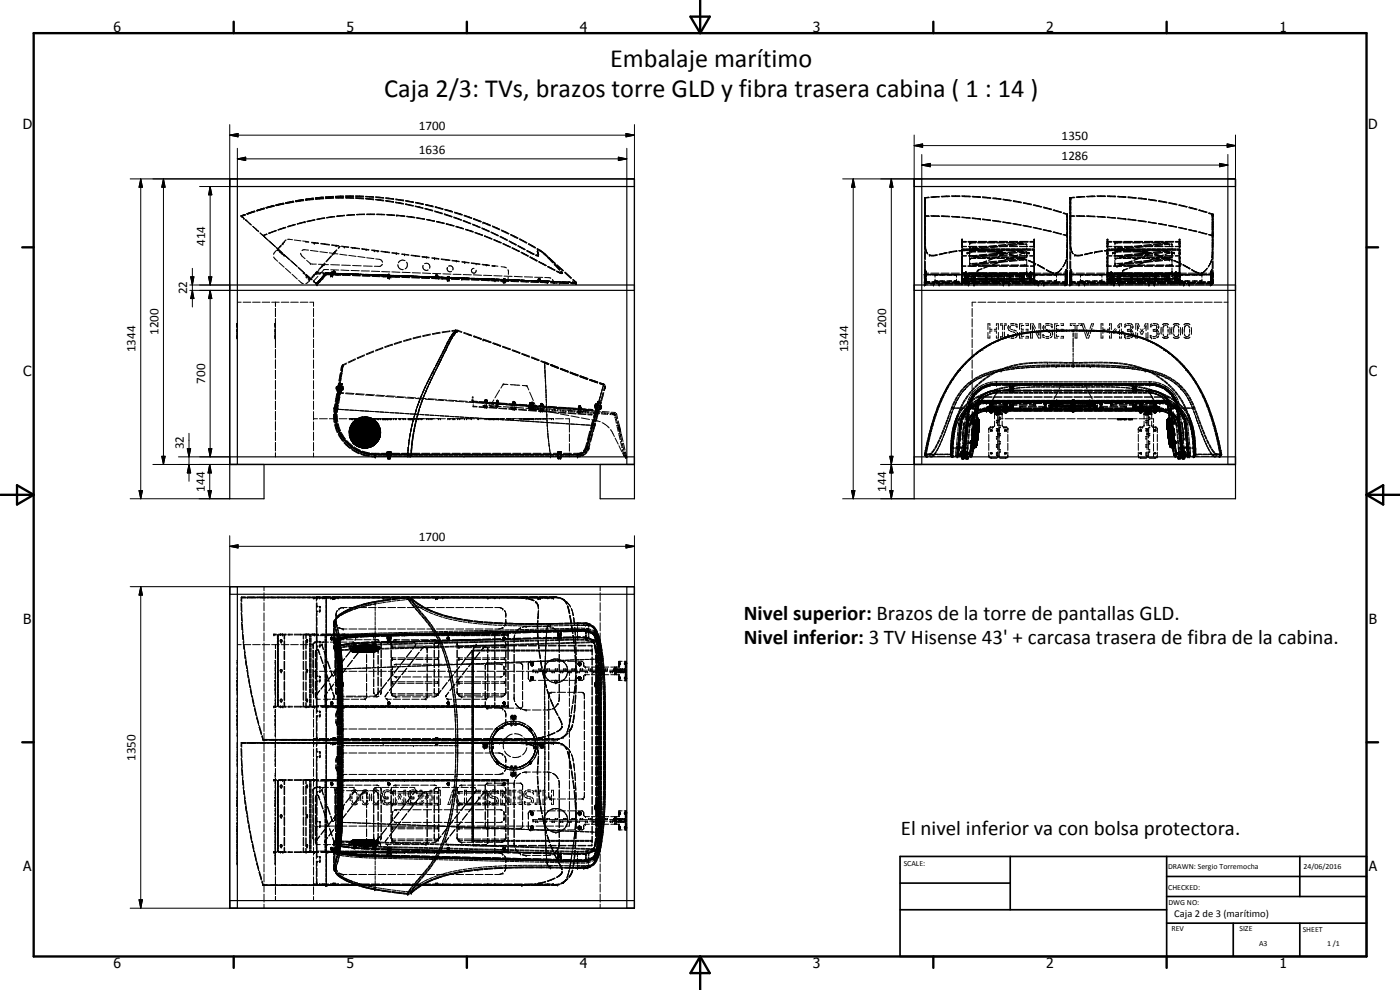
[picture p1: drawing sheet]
<svg xmlns="http://www.w3.org/2000/svg" width="420mm" height="297mm" viewBox="0 0 420 297" stroke-linecap="round" stroke-linejoin="round" font-family="sans-serif">
<defs><g id="words">
<g font-size="7.9">
<text x="183.1" y="20">Embalaje marítimo</text>
<text x="115.3" y="29">Caja 2/3: TVs, brazos torre GLD y fibra trasera cabina ( 1 : 14 )</text>
</g>
<g font-size="6.3">
<text x="223.2" y="186">Nivel superior: Brazos de la torre de pantallas GLD.</text>
<text x="223.2" y="193.2">Nivel inferior: 3 TV Hisense 43' + carcasa trasera de fibra de la cabina.</text>
<text x="270.3" y="250.6">El nivel inferior va con bolsa protectora.</text>
</g>
<g font-size="4.2">
<text x="34" y="9.6">6</text>
<text x="104" y="9.6">5</text>
<text x="174" y="9.6">4</text>
<text x="244" y="9.6">3</text>
<text x="314" y="9.6">2</text>
<text x="384" y="9.6">1</text>
<text x="6.8" y="38.7">D</text>
<text x="410.6" y="38.7">D</text>
<text x="7" y="112.9">C</text>
<text x="410.8" y="112.9">C</text>
<text x="7" y="187.1">B</text>
<text x="410.8" y="187.1">B</text>
<text x="7" y="261.4">A</text>
<text x="410.8" y="261.4">A</text>
<text x="34" y="290.4">6</text>
<text x="104" y="290.4">5</text>
<text x="174" y="290.4">4</text>
<text x="244" y="290.4">3</text>
<text x="314" y="290.4">2</text>
<text x="384" y="290.4">1</text>
</g>
<g font-size="3.9">
<text x="125.7" y="39">1700</text>
<text x="125.7" y="46.1">1636</text>
<text x="318.6" y="42.1">1350</text>
<text x="318.6" y="48">1286</text>
<text x="61.6" y="73.7" transform="rotate(-90 61.6 73.7)">414</text>
<text x="56.2" y="88.3" transform="rotate(-90 56.2 88.3)">22</text>
<text x="47.5" y="100.5" transform="rotate(-90 47.5 100.5)">1200</text>
<text x="265.9" y="100.5" transform="rotate(-90 265.9 100.5)">1200</text>
<text x="40.7" y="105.7" transform="rotate(-90 40.7 105.7)">1344</text>
<text x="254.5" y="105.7" transform="rotate(-90 254.5 105.7)">1344</text>
<text x="61.5" y="115.1" transform="rotate(-90 61.5 115.1)">700</text>
<text x="55.2" y="134.8" transform="rotate(-90 55.2 134.8)">32</text>
<text x="61.5" y="147.6" transform="rotate(-90 61.5 147.6)">144</text>
<text x="266" y="147.6" transform="rotate(-90 266 147.6)">144</text>
<text x="125.7" y="162.3">1700</text>
<text x="40.7" y="228.3" transform="rotate(-90 40.7 228.3)">1350</text>
</g>
<text font-size="3.1" x="352.4" y="275">Caja 2 de 3 (marítimo)</text>
<g font-size="2.4">
<text x="271.2" y="259.7">SCALE:</text>
<text x="350.6" y="260.8">DRAWN: Sergio Torremocha</text>
<text x="391.2" y="260.6">24/06/2016</text>
<text x="350.6" y="267">CHECKED:</text>
<text x="350.6" y="271.4">DWG NO:</text>
<text x="351.6" y="279.3">REV</text>
<text x="372" y="279.4">SIZE</text>
<text x="391" y="279.6">SHEET</text>
<text x="377.9" y="283.8">A3</text>
<text x="398.3" y="283.8">1 /1</text>
</g>
</g></defs>
<g fill="none" stroke="#000" stroke-width=".3">
<path d="M68.9 37.4v16.3h-29.8M190.4 37.4v16.3M42.2 53.7l.5 2.5h-1zM42.2 53.7v95.9M49.1 53.7l.5 2.5h-1.1zM49.1 53.7v85.7M59.9 56h9M63.1 56l.5 2.5h-1zM63.1 56v29.5M68.9 40.6l2.5-.6v1.1zM68.9 40.6h121.5M71.2 47.7l2.5-.5v1z"/>
<path d="M71.2 47.7h116.9M71.2 44.5v9.2M91 59.9l-2.3 .3M94.1 59.4l-2.5 .4M94.1 59.7l-2.5 .3M94.1 59.6l-2.4 .3M94.2 59.9l-2.4 .2M97.1 59.5l-2.5 .1M97.1 59.1l-2.5 .3M97.1 59.3l-2.4 .3M97.2 59.6l-2.4 .2M100.1 58.9l-2.4 .2"/>
<path d="M100.1 59.3l-2.4 .1M100.1 59.5l-2.4 .1M100.1 59.1l-2.4 .2M100.7 59.3h2.4M100.7 58.9h.1M100.7 59.1h.1M103.1 58.8l-2.4 .1M103.2 59.4l-2.4 .1M103.2 59l-2.4 .1M103.7 59.3l2.4 .1M103.7 58.8h2.4M103.7 59h2.5"/>
<path d="M103.8 59.4l2.4 .1M106.7 59.4l2.4 .1M106.7 58.8l2.4 .1M106.8 59.5l2.4 .2M106.8 59l2.4 .1M109.7 59.6l2.4 .1M109.7 58.9l2.4 .2M109.8 59.1l2.4 .1M109.8 59.7l2.4 .2M112.7 59.8l2.4 .3M112.7 59.1l2.4 .2M112.8 60l2.4 .3"/>
<path d="M112.8 59.3l2.4 .2M115.8 59.6l2.4 .3M115.8 59.4l2.3 .2M118.8 59.7l2.3 .4M118.8 59.9l2.3 .4M185.6 47.2l2.5 .5-2.5 .5zM187.9 40l2.5 .6-2.5 .5zM188.1 44.5v9.2M256.1 53.7l.5 2.5h-1zM256.1 53.7v95.9M267.5 53.7l.5 2.5h-1zM267.5 53.7v95.9"/>
<path d="M274.4 43.7l2.5-.5v1zM274.4 40.5v13.2h-21.5M274.4 43.7h96.4M276.6 49.5l2.6-.5v1zM276.6 49.5h91.9M276.6 46.4v7.3M277.5 59.3h.1M277.5 59.3v15.8M277.7 59.4h.1M277.7 59.4v15.7M278.8 59.2l-1.3 .1M278.9 59.3l-1.2 .1"/>
<path d="M281.8 59l-2.5 .1M282 59.1l-2.4 .2M284.9 58.8l-2.4 .1M285.1 59l-2.5 .1M285.6 58.8h2.5M285.7 59h2.4M288.7 58.8l2.5 .1M288.7 59l2.5 .1M291.7 58.9l2.5 .2M291.8 59.1l2.5 .2M294.8 59.1l2.5 .3M294.9 59.3l2.4 .2"/>
<path d="M298 59.6l2.4 .3M298 59.4l2.4 .3M301 59.9l2.4 .4M301 59.8l2.5 .4M321.1 59.3h.1M321.1 59.3v13M321.3 59.4h.1M321.3 59.4v15.7M322.4 59.2l-1.3 .1M322.6 59.3l-1.3 .1M325.5 59l-2.5 .1M325.6 59.1l-2.4 .2"/>
<path d="M328.6 58.8l-2.5 .1M328.7 59l-2.4 .1M329.2 58.8h2.5M329.3 59h2.5M332.3 58.8l2.5 .1M332.4 59l2.4 .1M335.4 58.9l2.5 .2M335.5 59.1l2.4 .2M338.5 59.3l2.5 .2M338.5 59.1l2.5 .3M341.6 59.6l2.5 .3M341.6 59.4l2.5 .3"/>
<path d="M344.7 59.9l2.4 .4M344.7 59.8l2.4 .4M366 49l2.5 .5-2.5 .5zM368.3 43.2l2.5 .5-2.5 .5zM368.5 46.4v7.3M370.8 40.5v13.2M72.4 64.8h.1M72.4 64.8l.8 .7M73.2 65.5h.1M73.5 64.3l-1.1 .5M73.7 66l1.7 1.5M73.7 64.5l-1.2 .4 1.2-.4"/>
<path d="M73.8 66.1h.1M74.2 64.3l2.3-.8zM75.8 67.9l1.8 1.6M76.4 63.4l-2.3 .7M76.4 63.3l-2.3 .8M77.9 62.9l-.9 .3M78.1 69.9l.8 .8M78.9 70.7l.2 .2M78.9 70.7l.9 .8M79.1 70.8l.1 .1M79.3 71l5.1 4.6M79.3 62.5l-1.4 .4"/>
<path d="M79.3 62.4l-1.4 .5M79.4 62.7l-2.3 .6M79.4 62.6l-2.3 .7M80 70.2l-1.1 .5M80.2 70.3l-1.2 .5M82.2 77.1l1.1 1.3M82.2 61.6l-2.4 .7M82.2 61.7l-2.4 .7M82.3 61.8l-2.3 .6M82.3 61.9l-2.3 .6M82.9 69.1l-2.3 .9M83 69.3l-2.3 .8"/>
<path d="M83 75.1l-.9 1.2M83 74.3l1.8 1.6M83.3 74.8h.1M83.3 75l.1 .1M83.3 74.7l.2 .1M83.3 74.7v.1M83.4 75.1h.1M83.4 75.1l.2 .2M83.4 74.8h.1M83.4 74.9h.1M83.4 74.9l.1 .1M83.5 75h.1"/>
<path d="M83.5 74.8h-.1M83.5 75l.2 .2M83.7 78.8l1.6 1.4M83.7 74.5l-.2 .3M83.9 75.5l.3 .4M83.9 75.4l.2 .2M84.1 75.7h.1M84.1 75.6h.1M84.1 75.6l.3 .1M84.1 75.6l.3 .2M84.2 74l-.9 .7M84.2 74l-.2 .2"/>
<path d="M84.4 73.6l-.5 .6M84.4 76l.2 .2M84.4 73.7l-.2 .3M84.6 76.2h.1M84.6 76.2l.2 .2M84.7 76.1l-.2-.2 .4 .4M84.8 73.1h.1M84.9 76.1l2.1 1.9M84.9 73.2h.1M84.9 73.1v.1M84.9 73.2l-.2 .2M85 72.9l-.4 .4"/>
<path d="M85 72.8l-.2 .3M85 76.6l.3 .2M85 61.1l-2.1 .5M85.1 73l-.2 .2M85.1 61l-2.3 .5M85.2 76.5l.2 .3M85.2 61.2l-2.3 .5M85.2 61.1l-2.4 .5M85.3 72.5l-.1 .2M85.3 72.5l-.1 .3M85.7 68.2l-2.3 .8M85.8 68.3l-2.3 .7"/>
<path d="M85.9 72l-.6 .5M86.3 71.8l1.5 .1M87.2 78.1l1.8 1.7M87.4 78.4l1.8 1.5M88.1 60.5l-2.4 .5M88.1 60.4l-2.4 .4M88.2 60.5l-2.4 .5M88.2 60.7l-2.4 .4M88.3 72l2 .3M88.6 67.3l-2.3 .7M88.7 67.4l-2.3 .7M90.2 76l.4 .8 1 .8"/>
<path d="M90.8 72.3l1.1 .1M91.1 60.1l-2.4 .3M91.1 60l-2.3 .4M91.2 60.2l-2.4 .4M91.5 66.5h.1M91.5 66.5l-2.3 .7M91.6 66.7l-2.3 .6M91.8 72.6l.9 .1M91.9 72.4l.8 .2M91.9 72.6h-.1M91.9 72.4l-.1 .2M92 78.1l1.2 1"/>
<path d="M92.6 75.1l-1.4-.2-.6 .3M93.2 79.1h.1M93.2 75.1l2.3 .3M93.4 79.2h1.5M93.5 72.8l.8 .1M93.5 72.7l.8 .1M94 72.7l-.1 .2M94.3 72.9h.1M94.3 72.8h.1M94.3 72.9l1.3 .2M94.3 72.8l1.3 .1M94.5 65.9l-2.4 .5"/>
<path d="M94.6 66l-2.4 .5M94.6 72.9h.1M94.7 72.8l-.1 .1M95.2 73h.1M95.2 72.9h.1M95.6 79.3l1.3 .1M96 75.5l2.3 .3M96.3 73.2l2.6 .3M96.3 73l2.6 .4M96.6 79.9h.1M96.6 79.9l.1 .1M96.6 79.8l.1 .1"/>
<path d="M96.7 79.8h.1M96.7 79.8l-1 1M96.8 79.8h.1M96.8 79.6l-.1 .2M96.8 79.8l-.9 1M96.9 79.7l-.1 .1M97 79.4h.1M97 79.4l-.2 .1M97.1 79.3l.1 .1M97.2 79.4h.1M97.2 79.4l-.1 .1M97.3 79.4h1.3"/>
<path d="M97.4 73.2h.1M97.4 73.3h.1M97.4 78.9l-.7 .9M97.4 65.4l-2.3 .4M97.5 65.5l-2.3 .4M97.6 73.2v.1M97.6 79l-.8 .8M98.1 73.3v.1M98.8 75.9l1.2 .1M99.3 79.4l2.6 .1M99.4 76.8l-1.6 1.7M99.5 76.9l-1.6 1.7"/>
<path d="M99.5 73.6l1.4 .2M99.6 73.4l1.3 .2M99.6 76.5h.1M99.7 76.6h.1M100 76h.1M100 76l.1 .1M100.1 75.9h.1M100.2 75.8l-.2 .2M100.2 75.9h.1M100.2 75.8v.1M100.3 76h.1M100.3 76.1l1.1 .1"/>
<path d="M100.3 75.9v.1M100.4 75.8l-.1 .1M100.4 64.9l-2.4 .4M100.5 65.1l-2.4 .3M100.5 75.5h.1M100.5 75.5l-.1 .2M100.5 75.5l-.8 .9M100.6 75.6h.1M100.6 75.6l-.1 .1M100.6 75.6l-.8 .9M100.9 73.6h.1M100.9 73.6v.2"/>
<path d="M100.9 73.6l.8 .1M100.9 73.8l.8 .1M101 75l-.5 .5M101.1 75.1l-.5 .5M102 76.3l2.1 .3M102 74h.1M102 74l-.5 .4M102.1 74l-.5 .5M102.5 73.8l.8 .2M102.5 79.5l2.6 .1M102.5 74l.8 .1M103.3 74.1h.1"/>
<path d="M103.3 74v.1M103.3 74.1l1.3 .2M103.3 74l1.4 .1M103.4 64.6l-2.4 .3M103.5 64.7l-2.4 .3M104.7 76.6l2.1 .3M105.3 74.3l2.6 .4M105.3 74.2l2.6 .3M105.8 79.7l2.6 .1M105.9 74.3h.1M105.9 74.3v.1M106.4 74.3v.1"/>
<path d="M106.4 74.4v.1M106.4 64.4l-2.4 .2M106.5 64.5l-2.4 .2M106.6 74.3l-.1 .2M107.4 77l2.1 .3M108.6 74.8l1.3 .1M108.6 74.6l1.3 .2M108.7 74.6v.2M109.1 79.8l2.6 .1M109.3 74.7v.1M109.4 64.3h-2.4M109.5 64.4l-2.4 .1"/>
<path d="M109.9 74.8h.1M109.9 74.8v.1M109.9 74.8l.8 .1M109.9 74.9l.8 .2M110 74.8v.1M110.1 77.3l2.1 .3M110.1 64.4h2.4M110.1 64.3h2.4M111.5 75l.9 .1M111.5 75.1l.8 .1M112.1 75.2h.1M112.2 75.1h-.1"/>
<path d="M112.3 75.2h.1M112.3 75.2l1.4 .2M112.4 75.1l-.1 .1M112.4 75.1v.1M112.4 75.1l1.3 .2M112.8 77.7l1.5 .3 .5 .6M112.8 75.2v.1M113.1 64.4l2.4 .1M113.1 64.3h2.4M113.4 75.4h.1M113.4 75.2v.1M114.3 75.5l2.7 .4"/>
<path d="M114.3 75.4l2.7 .3M114.7 79.3l-.5 .6h-1.9M114.7 79.3h.1M114.8 78.6v.1M115.6 75.5v.2M115.7 60.2l2.4 .3M115.8 75.6l-.1 .1M115.8 60.4l2.3 .3M116.1 64.4l2.4 .2M116.1 64.5l2.4 .2M116.3 75.6v.1M117.6 75.9l1.3 .2"/>
<path d="M117.6 75.8l1.3 .1M118.7 60.7l2.4 .4M118.7 60.8l2.4 .5M118.9 76.1h.1M118.9 76.1l.8 .1M118.9 75.9h.1M118.9 75.9l.8 .2M118.9 75.9v.1M119.1 64.6h.1M119.1 64.7l2.4 .3M119.1 64.6l2.4 .2M119.4 79.5a1.41 1.41 0 0 0 1.6 1.4"/>
<path d="M120.6 76.3l.8 .1M120.6 76.2l.8 .1M121.4 76.4h.1M121.4 76.3v.1M121.4 76.4l1.3 .2M121.4 76.3l1.3 .2M121.4 76.3h.1M121.6 78.2a1.45 1.45 0 0 0-2.1 .7M121.7 61.2l2.3 .5M121.7 61.3l2.3 .5M121.7 60.4l2.4 .4M121.7 60.2l2.4 .4"/>
<path d="M122 78.7a1.42 1.42 0 0 1-.4 2M122.1 65l2.4 .4M122.1 64.9l2.4 .3M123.3 76.7l2.7 .3M123.4 76.5l2.6 .4M124 76.6v.2M124.6 76.7v.1M124.6 62l2.3 .5M124.6 61.8l2.3 .6M124.7 60.9l2.4 .5M124.7 60.7l2.4 .5M124.7 76.7v.1"/>
<path d="M125 65.4l2.4 .4M125 65.3l2.5 .4M126.6 77.1l1.4 .2M126.6 77l1.4 .1M126.9 77h.1M126.9 77.1h.1M127 79.6a1.05 1.05 0 0 0 .2 1.2 1.05 1.05 0 0 0 1.3 .2M127.4 79.1a1.08 1.08 0 0 1 1.3 .1 1.08 1.08 0 0 1 .2 1.3M127.5 77v.2M127.5 62.7l2.4 .6M127.5 62.5l2.4 .7M127.7 61.5l2.3 .6"/>
<path d="M127.7 61.3l2.3 .6M128 77.1h.1M128 77.1l.8 .1M128 77.1v.2M128 77.3l.8 .1M128 66l2.4 .5M128 65.8l2.4 .5M128.2 77.3h.1M128.2 77.1v.1M129.6 77.3l.9 .1M129.6 77.5l.8 .1M130.3 77.4v.2"/>
<path d="M130.4 77.6h.1M130.4 77.6l1.3 .2M130.4 77.5v.1M130.5 77.4l-.1 .2M130.5 77.4l1.2 .2M130.5 63.5l2.2 .7M130.5 63.3l2.2 .7M130.6 62.2l2.3 .7M130.6 62l2.4 .7M131 66.6l2.3 .5M131 66.4l2.3 .6M131 77.5v.1"/>
<path d="M131.6 77.6v.1M132.4 77.9l2.6 .2M132.4 77.7l2.6 .3M133.3 64.4l2.3 .7M133.3 64.2l2.3 .7M133.5 63l2.3 .7M133.5 62.8l2.3 .7M133.8 77.9h.1M133.8 78h.1M133.9 67.3l2.3 .6M133.9 77.9v.1M133.9 67.1l2.4 .6"/>
<path d="M134.5 78v.1M134.7 79.9a.87 .87 0 0 1 1 .1 .87 .87 0 0 1 .2 1M135.7 78.3l1.3 .1M135.7 78.1l1.3 .2M136.2 65.3l2.3 .8M136.2 65.2l2.3 .8M136.4 63.8l2.3 .8M136.4 63.7l2.3 .7M136.8 68.1l2.3 .6M136.9 67.9l2.2 .7M137 78.3h.1M137 78.3v.1"/>
<path d="M137 78.3l.8 .1M137 78.4l.8 .1M138.6 78.5l.9 .1M138.6 78.7h.9M139 66.3l2.3 .9M139 66.2l2.3 .9M139.3 64.8l2.3 .8M139.3 64.6l2.3 .8M139.5 78.7h.1M139.5 78.6v.1M139.5 78.7l1.3 .2M139.5 78.6l1.3 .2"/>
<path d="M139.7 68.9l2.3 .8M139.7 68.8l2.3 .7M141.4 79l2.6 .3M141.4 78.9l2.6 .3M141.8 67.4l2.2 .9M141.8 67.3l2.3 .9M142.1 65.8l2.2 .8M142.1 65.6l2.3 .9M142.2 79v.1M142.2 79h.1M142.5 69.8l2.3 .9M142.6 69.7l2.3 .8"/>
<path d="M142.8 79v.2M142.9 79.2h.1M142.9 79v.1M144.6 68.6l2.2 1M144.6 68.4l2.2 1M144.7 79.4l1.3 .2M144.7 79.3l1.3 .2M144.9 66.8h.1M144.9 66.8l2.2 1M145 66.7l2.2 .9M145.1 79.3v.2M145.4 70.9l2.2 .9"/>
<path d="M145.4 70.8l2.2 .9M145.7 79.5h.1M145.7 79.4v.1M146 79.5h.1M146 79.5v.1M146 79.6l.8 .1M146 79.5h.8M146.4 79.5v.1M147.4 69.8l2.1 1M147.4 69.6l2.2 1.1M147.6 79.8l.9 .1M147.7 79.7l.8 .1"/>
<path d="M147.7 68l2.2 1M147.8 67.8l2.2 1M148.2 72l2.2 .9M148.2 71.9l2.2 .9M148.5 79.8l.9 .1M148.5 79.8h.1M148.5 79.9h.1M150.1 71.1l2.1 1.1M150.1 70.9l2.2 1.1M150.4 69.2l2.2 1M150.5 69l2.2 1.1M150.9 73.2l2.2 1"/>
<path d="M151 73.1l2.2 1M152.8 72.4l2.1 1.2M152.8 72.3l2.1 1.1M153.2 70.5l2.2 1.1M153.3 70.4l2.1 1M153.6 74.5l2.2 1M153.7 74.3l2.2 1.1M155.4 73.8l2.1 1.2M155.5 73.7l2.1 1.1M155.9 71.8l2.1 1.2M156 71.7l2.1 1.1M156.4 75.8l2 1.1"/>
<path d="M156.4 75.7l2.2 1.1M158.1 75.3l2.1 1.1M158.1 75.1l2.2 1.1M158.5 73.3l2.1 1.2M158.7 73.1l2 1.2M159 77.2l2.1 1.1M159.1 77.1l2.1 1.1M160.8 76.5l.8 .1M161.1 78.3v.1M161.2 74.8l1 .6M161.2 74.6l1.1 .6M161.4 75.2l-.2 .4 .3 .9a.44 .44 0 0 1-.3 .3 .44 .44 0 0 1-.5-.2"/>
<path d="M161.4 75.2l.2 1.4M161.4 75.1v.1M161.6 76.6h.1M161.7 78.6l2.1 1.2M161.7 78.5l2.2 1.1M161.9 75.2l1.9 1.5M162 75.1l1.3 .9M163.1 76.1l1 .9M163.3 76l.9 .8M163.3 76l.6 .6M164.2 77.1l1.7 1.8M164.3 77l1.7 1.7"/>
<path d="M164.4 79.9l2.2 1.1M164.6 77.4l1.9 1.8M164.7 77.3l2 1.7M166.3 79.3l1.6 1.8M166.4 79.2h.1M166.4 79.2l1.7 1.7M167 79.6l1.9 1.8M167.1 79.5l2 1.7M277.5 64.9h.1M277.5 64.8h1.3M277.5 75.2v2.7M277.5 78.1v2.6"/>
<path d="M277.6 73.8l.7 2.2M277.7 64.9h1.2M277.7 75.6v2.3M277.7 78.4v2.3M277.8 74l.5 2M278.3 76l.2 .2M278.3 76l.1 .1M278.8 76.5l.6 .1 1.9-.1M278.9 76.6h.1M279.3 64.8h2.5M279.6 64.9h2.4M281.3 76.6l-1.2 .2-1.2-.2"/>
<path d="M282.5 64.8l2.4 .1M282.6 64.9l2.5 .2M284.2 75.8l-2.4 .5M284.3 75.9l-2.4 .6M284.8 75.8h.1M285.6 64.9l2.5 .2M285.7 65.1l2.4 .1M287.2 75.3l-2.4 .3M287.2 75.4l-2.4 .4M288.6 71.8h.1M288.6 73.1h.1M288.6 79h.2"/>
<path d="M288.6 79.8h1.3M288.6 75.7h.2M288.6 73.1h.2M288.6 76h.2M288.6 76.1h.2M288.6 79.2h.2M288.6 74.9l.9 .1M288.6 79.9h1.3M288.6 71.8h.2M288.6 79.4h.2M288.6 76.8h1.5M288.6 76.2h.2"/>
<path d="M288.6 79.6h.2M288.6 73.4v-.6h.2v.6M288.6 74.5v-.9h.2v.9M288.6 71.8v.1M288.6 72.1v.6M288.6 77v2.1M288.6 78h.2M288.6 77.4h.2M288.6 77.6h.2M288.6 77.7h.2M288.6 77.1h.2M288.6 77.3h.2"/>
<path d="M288.6 75.1h.9M288.6 75.2h.2M288.6 72.9h.2M288.6 72.6h1.5M288.6 72.4h1.3M288.6 78.6h.2M288.6 78.7h.2M288.6 78.3h.2M288.6 78.4h.2M288.6 76.3h.2M288.6 75.9h.2M288.6 74h1.5"/>
<path d="M288.6 74.1h.2M288.6 73.8h.2M288.6 75.6h.2M288.6 72.3h.2M288.6 75.5h.2M288.6 73.2h.2M288.6 73.9h1.5M288.6 79.3h.2M288.6 77.8h.2M288.7 65.2l2.4 .2M288.7 79.8h.1M288.7 75.7h.1"/>
<path d="M288.7 75.5v.4M288.7 76v1.6M288.7 78.3v1.5M288.7 65.3l2.5 .2M288.8 71.8h.1M288.8 73.1h.1M288.8 73.2h.1M288.8 71.8v.1M288.8 72.1v.4h1.3M288.8 77v2.1M288.8 79.5l-.2 .2M288.8 76.7h1.3"/>
<path d="M288.8 74.7h.7M289.5 74.8h-.9v1.6h.2v-1.3M289.8 75h1.2M289.8 75.1h1.2M289.8 74.8h1.2M289.8 74.7h1.2M290.2 75l-2.4 .2M290.2 75.2l-2.4 .2M290.3 75.9h.1M290.3 75.9h.6M290.3 75.9l.3-.2 .3 .2M290.4 75.7v.4"/>
<path d="M290.5 79.8h2.5M290.5 79.9h2.5M290.5 72.6h2.6M290.5 72.4h2.5M290.6 76.8h2.5M290.6 76.7h2.5M290.6 74h2.5M290.6 73.9h2.5M290.6 72.5h2.5M290.9 75.1h2.4M290.9 75.7h.1M290.9 75.7l.1 .2"/>
<path d="M291 79.1h.1M291 77.5h.1M291 77.6h.1M291 76.6h.1M291 76.8h.1M291 75.3h.1M291 74.3h.1M291 74.4h.1M291 72.8h.1M291 72.9h.1M291 79.4h.1M291 75.9h.1"/>
<path d="M291 79h.4M291 75.9l-.1 .2M291 72.8v.6M291 73.9v.5M291 75.7v1.6M291 78l.1 1.7M291 79.1l.4 .1M291 74.3h.4M291 74.4l.4 .1M291 76.6l.2 .1M291 76.8h.2M291 79.5l.2 .3"/>
<path d="M291 75.9h-.1M291.1 75.7l-.1 .3M291.1 75.8v.1M291.2 77.5h.1M291.2 77.6h.1M291.2 75.1h.1M291.2 75.2h.1M291.2 72.8h.1M291.2 72.9h.1M291.2 77.5h-.2M291.2 72.9h-.2M291.2 75.1h-.2v.4"/>
<path d="M291.2 77.6h-.2M291.2 72.8h-.2M291.2 75.2l-.2 .1M291.3 75.1h1.2M291.3 74.8h1.3M291.3 74.7h1.2M291.5 77.4h1.4M291.5 77.6h.1M291.5 75.2h1.4M291.5 72.7h1.4M291.5 72.9h1.4M291.5 75h-.7"/>
<path d="M291.7 72.7v.2M291.7 75.1h.1M291.7 75.2h.1M291.7 75.5v.1M291.7 77.4v.2M291.7 77.6h1.2M291.7 75.1h1.2M291.7 77.6h-.2M291.7 75.1h-.2M291.7 75.5h1.2M291.7 75.5l-.3 .1M291.7 79h.1"/>
<path d="M291.7 79.2h.1M291.7 76.7h.1M291.7 76.8h.1M291.7 74.3h.1M291.7 74.5h.1M291.7 79h.4M291.7 79.2h.4M291.7 74.3h.4M291.7 65.4l2.5 .3M291.8 65.6l2.4 .2M292 79.8v.1M292 79.9l-.4 .1"/>
<path d="M292 79.8l-.2 .1M292.1 74.3v.2M292.1 79v.2M292.1 74.5h-.4M292.3 74.7v.1M292.3 77v.2M292.3 79.4v.1M292.3 79.4h.1M292.3 79.5h.1M292.3 77.2h.1M292.3 74.7h.1M292.3 74.8h.1"/>
<path d="M292.3 74.8l.1 .1M292.3 77.1h.1M292.4 79.4h-.1M292.4 79.5h-.1M292.4 74.7h-.1M292.4 74.8h-.1M292.6 77h.1M292.6 79.3l-.3 .1M292.6 74.6v.2M292.6 77.1h.1M292.6 79.3v.2M292.6 79.5h-.3"/>
<path d="M292.6 77.1l-.3 .1M292.6 77h-.3M292.6 74.6l-.1 .1M292.7 79.6h1.5M292.7 79.5h1.5M292.7 77.1h1.5M292.7 77.3h.4M292.7 74.8h1.5M292.7 75h.5M292.8 75.1h1.2M292.8 74.7h1.2M292.9 75.6h-1.5"/>
<path d="M293.1 74.8v.1M293.1 77.1v.2M293.1 79.5v.1M293.1 77.3h1.1M293.2 79.5l-1.2 .4M293.2 79.4l-1.2 .4M293.3 76.6l-1.2 .2 1.2-.1M293.3 79l-1.2 .2M293.3 78.9l-1.2 .1M293.3 74.3l-1.2 .2M293.3 74.2l-1.2 .1M293.4 77.4h2.3"/>
<path d="M293.4 77.6h2.3M293.4 75.2h2.3M293.4 72.7h2.3M293.4 72.9h2.3M293.4 75.1h2.3M293.4 75.6h2.4M293.4 75.5h2.4M293.6 79.8h2.5M293.6 79.9h2.5M293.6 72.6h2.6M293.6 72.4h2.5M293.7 76.8h2.5"/>
<path d="M293.7 76.7h2.5M293.7 79.4l-1.1 .1M293.7 79.2l-1.1 .1M293.7 74h2.5M293.7 76.9l-1.1 .1M293.7 77l-1.1 .1M293.7 74.5l-1.1 .1M293.7 74.7l-1.1 .1M293.7 73.9h2.5M293.7 72.5h2.5M293.8 75l2.5 .2M293.9 75.2l2.4 .2"/>
<path d="M294.2 65.7h.1M294.2 74.9l-2.9 .1M294.3 75.1h1.3M294.3 74.8h2.8M294.3 74.7h1.3M294.8 79.6h2.3M294.8 79.5h2.3M294.8 77.1h2.3M294.8 77.3h2.3M294.8 65.9l2.5 .3M294.8 65.7l2.5 .3M295.9 75.1h1.2"/>
<path d="M295.9 74.7h1.2M296.1 78.3l-2.3 .9M296.1 78.4l-2.3 .8M296.2 78.8l-2.3 .2M296.2 78.6l-2.3 .3M296.2 76.4l-2.3 .2M296.2 76.3l-2.3 .2M296.2 74.1l-2.3 .2M296.2 73.9l-2.3 .3M296.3 77.4h2.3M296.3 77.6h2.3M296.3 75.2h2.3"/>
<path d="M296.3 72.7h2.3M296.3 72.9h2.3M296.3 75.1h2.3M296.4 75.6h2.3M296.4 75.5h2.3M296.6 78.9l-2.3 .3M296.6 79.1l-2.3 .2M296.6 76.6l-2.3 .2M296.6 76.7l-2.3 .3M296.6 74.2l-2.3 .3M296.6 74.4l-2.3 .2M296.7 79.8h2.5"/>
<path d="M296.7 79.9h2.5M296.7 72.6h2.5M296.7 72.4h2.5M296.8 76.8h2.4M296.8 76.7h2.4M296.8 74h2.4M296.8 73.9h2.4M296.8 72.5h2.4M296.9 75.4l1.8 .2M296.9 75.2l2.4 .4M297.1 74.9l-2.8 .1M297.4 75h2.8"/>
<path d="M297.4 75.1h1.3M297.4 74.8h2.8M297.4 74.7h1.3M297.4 79.7l-2.2 .8M297.4 79.5l-2.2 .9M297.6 79.6h2.3M297.6 79.5h2.3M297.6 77.1h2.3M297.6 77.3h2.3M297.9 66.3l2.4 .3M297.9 66.1l2.5 .4M298.7 75.6l.6 .1"/>
<path d="M298.9 75.1h1.3M298.9 74.7h1.3M299 77.2l-2.3 .8M299 77.3l-2.3 .8M299 78.5l-2.3 .2M299 78.4l-2.3 .2M299 76.1l-2.3 .3M299 76l-2.3 .2M299 73.8l-2.3 .2M299 73.7l-2.3 .2M299.2 77.4h2.2M299.2 77.6h2.2"/>
<path d="M299.2 75.2h2.2M299.2 72.7h2.2M299.2 72.9h2.2M299.2 75.1h2.2M299.2 75.9h.1M299.2 75.9v.2M299.2 76.1h.1M299.2 75.9h.7M299.2 75.7h.1M299.2 75.7v.2M299.3 75.6l1.6 .1M299.3 75.5h1.1"/>
<path d="M299.5 78.7l-2.3 .2M299.5 78.8l-2.3 .2M299.5 76.3l-2.3 .2M299.5 76.5l-2.3 .2M299.5 74l-2.3 .2M299.5 74.1l-2.3 .2M299.8 75.7l.1 .2M299.9 79.8h2.4M299.9 79.9h2.4M299.9 76.8h2.4M299.9 75.9l-.4-.2-.3 .2M299.9 76.7h2.4"/>
<path d="M299.9 72.6h2.4M299.9 72.4h2.4M299.9 74h2.4M299.9 73.9h2.4M299.9 72.5h2.4M299.9 75.8l2.4 .4M299.9 75.6l2.4 .5M299.9 75.9h.1M299.9 75.9l-.1 .2M300.1 78.7l-2.2 .8M300.1 78.5l-2.2 .9M300.4 75.5v.1"/>
<path d="M300.4 75.5l.5 .1M300.5 75h2.7M300.5 75.1h1.2M300.5 74.8h2.7M300.5 74.7h1.2M300.5 79.6h2.3M300.5 79.5h2.3M300.5 77.1h2.3M300.5 77.3h2.3M300.8 76.6h.1M300.8 76.5h.1M300.8 76.5l-1.2 .5"/>
<path d="M300.8 76.6l-1.2 .4M300.9 66.7l2.5 .4M301 66.6l2.4 .4M301.1 76.1h.1M301.1 76.2l-.3 .4M301.1 76.1l-.3 .4M301.1 76v.1M301.9 78l-2.3 .3M301.9 78.2l-2.3 .2M301.9 75.9l-2.3 .2M301.9 75.7l-2.3 .2M301.9 73.5l-2.3 .2"/>
<path d="M301.9 73.4l-2.3 .2M302 75.1h1.2M302 74.7h1.2M302 77.4h2.3M302 77.6h2.3M302 75.2h2.3M302 72.7h2.3M302 72.9h2.3M302 75.1h2.3M302.4 78.5l-2.4 .2M302.4 78.4l-2.4 .2M302.4 76l-2.4 .2"/>
<path d="M302.4 76.2l-2.4 .2M302.4 73.7l-2.4 .2M302.4 73.8l-2.4 .2M302.8 77.6l-2.2 .8M302.8 77.5l-2.2 .9M302.8 76.2l2.4 .7M302.8 76.4l2.4 .6M302.9 76.8h2.5M302.9 76.7h2.5M302.9 72.6h2.6M302.9 74h2.5M302.9 73.9h2.5"/>
<path d="M302.9 72.5h2.5M303 79.8h2.5M303 79.9h2.5M303 72.4h2.5M303.4 74.9l4.4 .1M303.4 79.6h2.3M303.4 79.5h2.3M303.4 77.1h2.3M303.4 77.3h2.3M303.4 74.8h4.4M303.5 75.1h1.2M303.5 74.7h1.2"/>
<path d="M304 67.2l2.4 .4M304 67.1l2.5 .4M304.1 60.5l2.4 .4M304.1 60.2l2.4 .5M304.7 77.9l-2.2 .2M304.7 77.8l-2.2 .2M304.7 75.6l-2.2 .2M304.7 75.4l-2.2 .2M304.7 73.2l-2.2 .2M304.7 73.1l-2.2 .2M304.9 77.4h1.5M304.9 77.6h1.2"/>
<path d="M304.9 75.2h1.5M304.9 72.7l1.5 .1M304.9 72.9h1.5M304.9 75.1h1.2M305.1 75.1h1.3M305.1 74.7h1.2M305.3 78.1l-2.4 .2M305.3 78.2l-2.4 .2M305.3 75.7l-2.4 .2M305.3 75.9l-2.4 .2M305.3 73.4l-2.4 .2M305.3 73.5l-2.4 .2"/>
<path d="M305.5 76.6l-2.2 .8M305.5 76.5l-2.2 .8M305.8 77l2.3 1M305.8 77.2l2.2 .8M306 76.8h2.4M306 76.7h2.4M306 72.6h2.6M306 74h2.4M306 73.9h2.4M306 72.5h2.4M306.1 72.7v.2M306.1 75.1h.1"/>
<path d="M306.1 75.2h.1M306.1 77.4v.2M306.1 77.6h.3M306.1 79.8h2.5M306.1 79.9h2.5M306.1 72.4h2.5M306.3 79.6h1.4M306.3 79.5h1.4M306.3 77.1h1.4M306.3 77.3h1.1M306.5 75.4h.1M306.5 72.9v.1"/>
<path d="M306.5 75.2v.1M306.5 77.6v.1M306.5 77.7l-1.2 .2M306.5 77.6l-1.2 .1M306.5 75.4l-1.2 .1M306.5 75.2l-1.2 .2M306.5 73l-1.2 .2M306.5 72.9l-1.2 .1M306.6 75.1h1.2M306.6 74.7h1.2M306.7 77.6h.1M306.7 75.1h.1"/>
<path d="M306.7 75.3h.1M306.7 72.8h.1M306.7 72.9h.1M306.7 75.1l.1 .2M306.7 75.2h-.2M306.7 77.7h-.2M306.7 77.5h.1M306.7 72.9l-.2 .1M306.8 72.8l-.3 .1M306.8 72.8v.1M306.8 77.5l-.1 .1M306.8 77.5l-.3 .1"/>
<path d="M306.8 75.3l-.3 .1M306.8 75.3l-.1 .1M307 73.2h.4M307 75.7h.4M307 78h.4M307 73.3h.4M307 73.2v.1M307 75.6v.1M307 77.9v.1M307 77.9l-1.2 .1M307 78l-1.2 .1M307 75.6h-1.2"/>
<path d="M307 75.7l-1.2 .1M307 73.2l-1.2 .1M307 73.3l-1.2 .1M307 67.7l2.4 .5M307.1 75.9v.1M307.1 76l-1.1 .4M307.1 75.9l-1.1 .4M307.1 67.6l2.4 .5M307.1 61l2.4 .5M307.2 60.8l2.4 .5M307.4 77.9h-.4M307.4 75.5l-.4 .1"/>
<path d="M307.4 74.8v.1M307.4 77.1v.2M307.4 79.5v.1M307.5 75.9h.1M307.5 75.9l-.4 .1M307.5 75.8v.1M307.5 75.8l-.4 .1M307.7 77.3h-.3M307.8 73.2l.3 .1v.6M307.8 75.7h.3M307.8 77.9h.2M307.8 78l.3 .1"/>
<path d="M307.8 75.5l.3 .1v.5M307.8 73.3l.3 .1M307.9 74.9h.1M307.9 79.6h.1M307.9 77.1h.1M307.9 74.8h.1M307.9 76l.2 .4M307.9 76.1l.2 .4M308.1 75.9h.1M308.1 75.9h.7M308.1 76.1h.1M308.1 75h1.2"/>
<path d="M308.1 79.4l-.2 .1M308.1 75.9l.4-.2 .3 .2M308.1 79.5l-.2 .1M308.1 77l-.2 .1M308.1 77.2l-.2 .1M308.1 75.1h1.2M308.1 74.8h1.2M308.1 74.4v.4l-.2 .1M308.1 74.7h1.2M308.1 76.2v1.2M308.1 77.9v2M308.1 74.7l-.2 .1"/>
<path d="M308.2 75.7h-.1M308.6 78.2l.1 .1M308.6 78.1l2.2 1M308.7 78.3l1.6 .7M308.8 75.7v.4M308.8 75.9h.1M309 76.7h1.3M309 72.6h1.5M309.2 79.8h1.3M309.2 79.9h1.3M309.2 72.4h1.3M309.7 75.1h.6"/>
<path d="M309.7 74.8h.6M309.7 74.7h.6M310 68.3l2.5 .5M310.1 61.6l2.4 .5M310.1 68.2l2.4 .5M310.2 61.5l2.4 .5M310.3 71.8h.1M310.3 73.1h.1M310.3 79.8h.1M310.3 75.5h.1M310.3 75.6h.1M310.3 73.2h.1"/>
<path d="M310.3 76.2h.1M310.3 75.7h.1M310.3 76.1h.1M310.3 79h.1M310.3 75.7h.2M310.3 76h.1M310.3 76.1h.2M310.3 79.2h.1M310.3 79.4h.1M310.3 76.4h.1M310.3 76.2h.2M310.3 79.6h.1"/>
<path d="M310.3 79.5h.1M310.3 78h.1M310.3 77.4h.1M310.3 77.6h.1M310.3 77.7h.1M310.3 77.1h.1M310.3 77.3h.1M310.3 75.2h.1M310.3 72.8h.1M310.3 72.9h.1M310.3 78.6h.1M310.3 78.7h.1"/>
<path d="M310.3 78.3h.1M310.3 78.4h.1M310.3 76.3h.1M310.3 75.9h.1M310.3 74.1h.1M310.3 73.6h.1M310.3 73.8h.1M310.3 75.6h.2M310.3 79.8h.2v5.1M310.3 72.3h.1M310.3 75.5h.2M310.3 79.3h.1"/>
<path d="M310.3 77.8h.1M310.3 71.8v.1M310.3 72.1v.4h-1.3M310.3 72.8v.6M310.3 73.6v.9M310.3 75.1v1.3M310.3 77v2.1M310.3 79.8v2.9M310.3 74.9l-.6 .1M310.3 76.8h-1.3M310.3 74h-1.3M310.3 73.9h-1.3"/>
<path d="M310.3 79l.5 .2M310.4 79.8h.1M310.4 75.7h.1M310.4 79h.1M310.4 73.1h.1M310.4 79.2h.1M310.4 74.9h.1M310.4 71.8h.1M310.4 79.4h.1M310.4 74.8v1.6M310.4 76.8h.1M310.4 79.6h.1"/>
<path d="M310.4 79.5l.1 .2M310.4 78h.1M310.4 77.4h.1M310.4 77.7h.1M310.4 77.1h.1M310.4 77.3h.1M310.4 75.1h.1M310.4 75.2h.1M310.4 72.8l.1 .6M310.4 72.9h.1M310.4 78.6h.1M310.4 78.7h.1"/>
<path d="M310.4 78.3h.1M310.4 78.4h.1M310.4 76.3h.1M310.4 75.9h.1M310.4 74h.1M310.4 74.1h.1M310.4 73.6l.1 .9M310.4 73.8h.1M310.4 72.3h.1M310.4 73.2h.1M310.4 73.9h.1M310.4 79.3h.1"/>
<path d="M310.4 77.8h.1M310.4 75.5v.4M310.4 78.3v1.5M310.5 71.8h.1M310.5 73.1h.1M310.5 76v1.6M310.5 71.8v.1M310.5 72.1v.6M310.5 77v2.1M310.8 79.2h.1M311.4 79.5l2.1 1.2M311.4 79.4l2.1 1.2"/>
<path d="M313 69l2.4 .6M313.1 62.3l2.4 .6M313.1 68.9l2.4 .5M313.2 62.1l2.4 .7M316 69.7l2.4 .6M316 63.1l2.4 .7M316.2 69.6l2.4 .6M316.2 63l2.4 .7M319 70.4l1.3 .4M319 64l1.2 .4M319.2 70.4l1.1 .3M319.2 63.9l1.2 .4"/>
<path d="M319.9 78.4l-1 1.7M319.9 77.9v.4M320.1 77.8l-1.1 2.2M320.1 74.9l-.1 2.4M320.2 64.4h.1M320.2 65.8h.1M320.2 64.4v10.7M320.2 75.6v2.3M320.2 78.4v2.3M320.2 72.8v1.5M320.2 76.8v.3M320.3 70.8h.1"/>
<path d="M320.3 74.8l-.1 1.3M320.4 64.3h.1M320.4 73l-.1 1.2M320.4 64.3v10.8M320.4 75.3v2.6M320.4 78.2v2.5M321.1 64.9h.1M321.1 64.8h1.3M321.1 72.2l.1 1M321.1 64.9h1.5M321.1 72.3v2.8M321.1 75.2v2.7"/>
<path d="M321.1 78.1v2.6M321.3 73.8l.3 1.6 .4 .7M321.3 75.6v2.3M321.3 78.4v2.3M321.4 74.2l.6 1.9M322 76.1l.1 .1M322.5 76.5l.5 .1 1.9-.1M322.6 76.6h.1M323 64.8h2.5M323.2 64.9h2.5M324.9 76.6l-1.2 .2-1.1-.2M326.1 64.8l2.5 .1"/>
<path d="M326.3 64.9l2.4 .2M327.8 75.8l-2.4 .5M327.8 75.8h.1M327.9 75.9l-2.4 .6M328.5 75.8h.1M329.2 64.9l2.5 .2M329.3 65.1l2.5 .1M330.8 75.3l-2.4 .3M330.9 75.4l-2.4 .4M332.3 71.8h.1M332.3 73.1h.1M332.3 79h.1"/>
<path d="M332.3 79.8h1.2M332.3 75.7h.2M332.3 73.1h.2M332.3 76h.1M332.3 76.1h.2M332.3 79.2h.1M332.3 74.9l.8 .1M332.3 79.9h1.2M332.3 79.4h.1M332.3 76.8h.1M332.3 76.2h.2M332.3 79.6h.2"/>
<path d="M332.3 79.5h.2M332.3 78h.1M332.3 77.4h.2M332.3 77.6h.2M332.3 77.7h.1M332.3 77.1h.2M332.3 77.3h.2M332.3 75.1h.8M332.3 75.2h.2M332.3 73.4v-.6h.2v.6M332.3 72.9h.2M332.3 72.6h1.4"/>
<path d="M332.3 72.4h1.2M332.3 71.8v.1M332.3 72.1v.6M332.3 74.5v-.9h.2v.9M332.3 78.6h.2M332.3 78.7h.2M332.3 78.3h.2M332.3 78.4h.2M332.3 76.3h.2M332.3 75.9h.2M332.3 74h1.4M332.3 74.1h.2"/>
<path d="M332.3 73.8h.2M332.3 75.6h.2M332.3 79.8h.2v2.9M332.3 72.3h.1M332.3 75.5h.2M332.3 73.2h.2M332.3 73.9h1.4M332.3 79.3h.1M332.3 77.8h.1M332.3 79.8h.1M332.3 75.7h.1M332.3 65.2l2.5 .2"/>
<path d="M332.4 79h.1M332.4 76h.1M332.4 79.2h.1M332.4 71.8h.1M332.4 79.4h.1M332.4 76.8h1.3M332.4 78h.1M332.4 77.7h.1M332.4 72.3h.1M332.4 79.3h.1M332.4 77.8h.1M332.4 65.3l2.4 .2"/>
<path d="M332.5 71.8h.1M332.5 73.1h.1M332.5 73.2h.1M332.5 75.1v1.3h-.2M332.5 76.7h1.2M332.5 74.7h.6M332.5 71.8v.1M332.5 72.1v.4h1.2M332.5 77v2.1M333.1 74.8h-.8v10.1M333.4 75h1.2M333.4 75.1h1.2"/>
<path d="M333.4 74.8h1.2M333.4 74.7h1.2M333.8 75l-2.4 .2M333.9 75.9h.1M333.9 76.1h.1M333.9 75.9h.7M333.9 75.9l.4-.2 .3 .2M333.9 75.7v.4M333.9 75.2l-2.4 .2M334 75.7h-.1M334.2 79.8h2.4M334.2 79.9h2.4"/>
<path d="M334.2 72.6h2.6M334.2 72.4h2.4M334.3 76.8h2.5M334.3 76.7h2.5M334.3 74h2.5M334.3 73.9h2.5M334.3 72.5h2.5M334.5 75.1h2.4M334.5 75.7l.1 1.6M334.6 79.4h.1M334.6 75.9h.1M334.6 76.6l.2 .1"/>
<path d="M334.6 76.8h.2M334.6 79h.1M334.6 79.1l.4 .1M334.6 77.6h.1M334.6 77.5h.1M334.6 72.8v.6M334.6 73.9v.5l.4 .1M334.6 75.2v.3M334.6 78v1.4M334.6 75.3h.1M334.6 74.3h.4M334.6 72.8h.1"/>
<path d="M334.6 72.9h.1M334.6 79.3l.2 .4M334.6 76l-.1 .1M334.6 75.1v.1M334.6 75.9v.1M334.7 79h.1M334.7 79.5l.1 .3M334.7 79.1v.1M334.7 74.4v.1M334.7 79h.3M334.7 75.7l-.1 .3M334.7 75.8l-.1 .1"/>
<path d="M334.8 77.5h.1M334.8 77.6h.1M334.8 75.1h.1M334.8 75.2h.1M334.8 72.8h.1M334.8 72.9h.1M334.8 75.2l-.2 .1M334.8 77.6h-.2M334.8 77.5h-.2M334.8 75.1h-.2M334.8 72.8h-.2M334.8 72.9h-.2"/>
<path d="M334.9 75.1h1.3M334.9 74.8h1.3M335.1 77.4h1.4M335.1 75.2h1.4M335.1 72.7h1.4M335.1 72.9h1.4M335.2 75h-.7M335.2 80h.1M335.2 79.9h.1M335.4 77.6h-.3M335.4 77.6h1.1M335.4 72.7v.2"/>
<path d="M335.4 75.1h.1M335.4 75.2h.1M335.4 75.5v.1M335.4 77.4v.2M335.4 75.1h-.3M335.4 75.1h1.1M335.4 75.5h1.1M335.4 75.5l-.4 .1M335.4 79h.4M335.4 79.2h.4M335.4 74.3h.4M335.4 65.4l2.5 .3"/>
<path d="M335.4 65.6l2.5 .2M335.6 79.9l-.4 .1M335.6 79.8l-.1 .1M335.6 79.8v.1M335.8 74.3v.2M335.8 79v.2M335.8 74.5h-.4M336 79.4h.1M336 79.5h.1M336 77.1h.1M336 77.2h.1M336 74.7h.1"/>
<path d="M336 74.8h.1M336 74.7v.2M336 79.4v.1M336 79.5h.2M336.2 77h.1M336.2 79.3l-.2 .1M336.2 77h-.2v.2M336.2 74.6v.2M336.2 77.1h.1M336.2 79.3v.2M336.2 77.1l-.2 .1M336.2 74.6l-1.3 .1"/>
<path d="M336.3 79.6h1.6M336.3 79.5h1.6M336.3 77.1h1.6M336.3 77.3h.4M336.3 74.8h1.6M336.3 75h.6M336.5 75.1h1.2M336.5 74.7h1.2M336.5 75.6h-1.5M336.7 74.8v.1M336.7 77.1v.2M336.7 79.5v.1"/>
<path d="M336.7 77.3h1.2M336.8 79.4l-1.2 .4M336.8 79.5l-1.2 .4M336.9 76.6l-1.1 .2 1.1-.1M336.9 79l-1.1 .2M336.9 78.9l-1.1 .1M336.9 74.3l-1.1 .2M336.9 74.2l-1.1 .1M337 77.4h2.4M337 77.6h2.4M337 75.2h2.4M337 72.7h2.4"/>
<path d="M337 72.9h2.4M337 75.1h2.4M337.1 75.6h2.3M337.1 75.5h2.3M337.3 79.8h2.5M337.3 79.9h2.5M337.3 72.6h2.5M337.3 72.4h2.5M337.4 76.8h2.4M337.4 76.7h2.4M337.4 79.4l-1.2 .1M337.4 76.9l-1.2 .1"/>
<path d="M337.4 77l-1.2 .1M337.4 74.7l-1.2 .1M337.4 74.5l-1.2 .1M337.4 73.9h2.4l-2.3 .3M337.4 74h2.4M337.4 72.5h2.4M337.5 75l2.4 .2M337.5 75.2l2.4 .2M337.9 65.7h.1M337.9 74.9l-3 .1M338 75h2.7M338 75.1h1.2"/>
<path d="M338 74.8h2.7M338 74.7h1.2M338.4 79.6h2.3M338.4 79.5h2.3M338.4 77.1h2.3M338.4 77.3h2.3M338.5 65.7l2.4 .3M338.5 65.9l2.4 .3M339.5 75.1h1.2M339.5 74.7h1.2M339.8 78.4l-2.4 .8-1.2 .1M339.8 78.3l-2.4 .9"/>
<path d="M339.8 78.8l-2.3 .2M339.8 78.6l-2.3 .3M339.8 76.4l-2.3 .2M339.8 76.3l-2.3 .2M339.8 74.1l-2.3 .2M339.9 77.4h2.3M339.9 77.6h2.3M339.9 75.2h2.3M339.9 72.7h2.3M339.9 72.9h2.3M339.9 75.1h2.3M340 75.6h2.3"/>
<path d="M340 75.5h2.3M340.3 78.9l-2.3 .3M340.3 79.1l-2.3 .2M340.3 76.6l-2.3 .2M340.3 76.7l-2.3 .3M340.3 74.2l-2.3 .3M340.3 74.4l-2.3 .2M340.4 79.8h2.5M340.4 79.9h2.5M340.4 72.6h2.5M340.4 72.4h2.5M340.4 76.8h2.5"/>
<path d="M340.4 76.7h2.5M340.4 74h2.5M340.4 72.5h2.5M340.5 75.4l2.4 .3v.4M340.5 75.2l2.4 .4M341 79.7l-2.1 .8M341 79.5l-2.1 .9M341.1 75h2.7M341.1 75.1h1.2M341.1 74.8h2.7M341.1 74.7h1.2M341.3 79.6h2.3"/>
<path d="M341.3 79.5h2.3M341.3 77.1h2.3M341.3 77.3h2.3M341.5 66.3l2.5 .3M341.5 66.1l2.5 .4M342.6 75.1h1.2M342.6 74.7h1.2M342.7 78.5l-2.3 .2M342.7 78.4l-2.3 .2M342.7 76.1l-2.3 .3M342.7 76l-2.3 .2M342.7 73.8l-2.3 .2"/>
<path d="M342.7 73.7l-2.3 .2h2.5M342.7 77.2l-2.4 .8M342.7 77.3l-2.4 .8M342.8 77.4h2.3M342.8 77.6h2.3M342.8 75.2h2.3M342.8 72.7h2.3M342.8 72.9h2.3M342.8 75.1h2.3M342.8 75.9h.1M342.8 75.9h.7M342.8 75.9l.4-.2 .3 .2"/>
<path d="M342.9 75.6l1.7 .1M342.9 75.5h1.2M343.1 78.7l-2.3 .2M343.1 78.8l-2.3 .2M343.1 76.3l-2.3 .2M343.1 76.5l-2.3 .2M343.1 74l-2.3 .2M343.1 74.1l-2.3 .2M343.5 79.8h2.5M343.5 79.9h2.5M343.5 76.8h2.4M343.5 75.7l.1 .2"/>
<path d="M343.5 76.7h2.4M343.5 72.6h2.5M343.5 72.4h2.5M343.5 74h2.4M343.5 73.9h2.4M343.5 72.5h2.4M343.5 75.8l2.4 .4M343.5 75.6l2.4 .5M343.6 75.9h.1M343.6 75.9l-.1 .2M343.6 75.9h-.1M343.7 78.7l-2.1 .8"/>
<path d="M344.1 75.5v.1M344.1 75.5l.5 .1M344.1 75h2.8M344.1 75.1h1.2M344.1 74.8h2.8M344.1 74.7h1.2M344.2 79.6h2.2M344.2 79.5h2.2M344.2 77.1h2.2M344.2 77.3h2.2M344.4 76.6h.1M344.4 76.5h.1"/>
<path d="M344.4 76.5l-1.2 .5M344.4 76.6l-1.2 .4M344.6 66.7l2.4 .4M344.6 66.6l2.4 .4M344.7 76.3l-.3 .2M344.8 76.2l-.4 .4M344.8 76.1v.2M344.8 76.1h.1M344.8 76v.1M345.5 78.2l-2.3 .2M345.5 78l-2.3 .3M345.5 75.9l-2.3 .2"/>
<path d="M345.5 75.7l-2.3 .2M345.5 73.5l-2.3 .2M345.5 73.4l-2.3 .2M345.6 75.1h1.3M345.6 74.7h1.3M345.7 77.4h2.3M345.7 77.6h2.3M345.7 75.2h2.3M345.7 72.7h2.3M345.7 72.9h2.3M345.7 75.1h2.3M346 78.4l-2.3 .2-2.1 .8"/>
<path d="M346 78.5l-2.3 .2M346 76l-2.3 .2M346 76.2l-2.3 .2M346 73.7l-2.3 .2M346 73.8l-2.3 .2M346.4 77.6l-2.2 .8M346.4 77.5l-2.2 .9M346.5 76.2l2.4 .7M346.5 76.4l2.3 .6M346.5 76.8h2.5M346.5 76.7h2.5M346.5 72.6h2.6"/>
<path d="M346.5 74h2.5M346.5 73.9h2.5M346.5 72.5h2.5M346.6 79.8h2.5M346.6 79.9h2.5M346.6 72.4h2.5M347 74.9l4.4 .1M347 79.6h2.3M347 79.5h2.3M347 77.1h2.3M347 77.3h2.3M347 74.8h4.4"/>
<path d="M347.2 75.1h1.2M347.2 74.7h1.2M347.6 67.2l2.4 .4M347.7 67.1l2.4 .4M347.7 60.5l2.4 .4M347.8 60.2l2.4 .5M348.4 77.9l-2.3 .2M348.4 77.8l-2.3 .2M348.4 75.6l-2.3 .2M348.4 75.4l-2.3 .2M348.4 73.2l-2.3 .2M348.4 73.1l-2.3 .2"/>
<path d="M348.6 77.4h1.4M348.6 77.6h1.1M348.6 75.2h1.4M348.6 72.7l1.4 .1M348.6 72.9h1.4M348.6 75.1h1.1M348.7 75.1h1.3M348.7 74.7h1.2M348.9 78.1l-2.3 .2M348.9 78.2l-2.3 .2M348.9 75.7l-2.3 .2M348.9 75.9l-2.3 .2"/>
<path d="M348.9 73.4l-2.3 .2M348.9 73.5l-2.3 .2M349.1 76.6l-2.1 .8M349.1 76.5l-2.1 .8M349.4 77l2.3 .9M349.4 77.2l2.3 .8M349.6 76.8h2.5M349.6 76.7h2.5M349.6 72.6h2.6M349.6 74h2.5M349.6 73.9h2.5M349.6 72.5h2.5"/>
<path d="M349.7 72.7v.2M349.7 75.1h.1M349.7 75.2h.1M349.7 77.4v.2M349.7 77.6h.3M349.7 75.1h.2M349.7 79.8h2.5M349.7 79.9h2.5M349.7 72.4h2.5M349.9 79.6h1.4M349.9 79.5h1.4M349.9 77.1h1.4"/>
<path d="M349.9 77.3h1.2M350.1 75.4h.1M350.1 75.2l.3-.1v.2M350.1 77.6h.2M350.1 72.9v.1M350.1 75.2v.1M350.1 77.6v.1M350.1 77.7l-1.1 .2M350.1 77.6l-1.1 .1M350.1 75.4l-1.1 .1M350.1 75.2l-1.1 .2M350.1 73l-1.1 .2"/>
<path d="M350.1 72.9l-1.1 .1M350.2 75.1h1.2M350.2 74.7h1.2M350.3 77.6h.1M350.4 77.5h.1M350.4 77.6h.1M350.4 72.8h.1M350.4 72.9h.1M350.4 75.3h.1M350.4 77.6l-.3 .1M350.4 72.8l-.3 .2M350.4 77.5v.1"/>
<path d="M350.4 72.8l-.3 .1M350.4 77.5l-.1 .1M350.4 75.3l-.3 .1M350.4 75.3l-.1 .1M350.6 73.2h.4M350.6 75.7h.4M350.6 73.2v.1M350.6 75.6v.1M350.6 77.9v.1M350.6 78h.4M350.6 73.3h.4M350.6 77.9l-1.1 .1"/>
<path d="M350.6 78l-1.1 .1M350.6 75.6h-1.1M350.6 75.7l-1.1 .1M350.6 73.2l-1.1 .1M350.6 73.3l-1.1 .1M350.7 67.7l2.4 .5M350.7 75.9v.1M350.7 76l-1 .4M350.7 75.9l-1 .4M350.7 67.6l2.4 .5M350.7 61l2.4 .5M350.8 60.8l2.4 .5"/>
<path d="M351 77.9h.1M351 78h.1M351 75.5h.1M351 75.7h.1M351 73.2h.1M351 73.3h.1M351 77.9h-.4M351 75.5l-.4 .1M351.1 74.8v.1M351.1 77.1v.2M351.1 79.5v.1M351.1 75.8v.1"/>
<path d="M351.1 75.8l-.4 .1M351.1 75.9l-.4 .1M351.3 77.3h-.2M351.4 73.2h.3v.7M351.4 75.7h.3M351.4 77.9h.3M351.4 78l.3 .1M351.4 75.5l.3 .1M351.4 73.3l.3 .1M351.6 76l.1 1.4M351.6 76.1l.1 .2M351.7 78.1h.1"/>
<path d="M351.7 79.4h.1M351.7 79.5h.1M351.7 77.2h.1M351.7 75.6h.1M351.7 75.7h.1M351.7 74.7h.1M351.7 73.4h.1M351.7 75.9h.1M351.7 75.9l.3 .2 .5-.2M351.7 74.4v.5h-.2M351.7 75h1.3M351.7 79.5l-.2 .1"/>
<path d="M351.7 75.6v.3M351.7 75.9v.2M351.7 77.9v2M351.7 79.4l-.2 .1M351.7 77.1h-.2M351.7 77.2l-.2 .1M351.7 75.1h1.3M351.7 74.7l-.2 .1M351.7 74.8h1.3M351.7 74.7h1.3M351.7 75.9l.1 .2M351.8 76.1h.1"/>
<path d="M351.8 75.7l-.1 .2M351.8 75.7h.1M352.2 78.2l2.2 1M352.3 78.1l2.2 1M352.4 75.7v.4M352.5 75.9h.1M352.5 75.9l-.4-.2-.4 .2M352.7 76.7h1.2M352.7 72.6h1.4M352.9 79.8h1.2M352.9 79.9h1.2M352.9 72.4h1.2"/>
<path d="M353.3 74.8h.8v1.6h-.2v-1.3M353.3 75.1h.8M353.3 74.7h.6M353.6 68.3l2.5 .5M353.7 61.6l2.4 .5M353.8 68.2l2.4 .5M353.9 61.5l2.4 .5M353.9 71.8h.1M353.9 73.1h.1M353.9 73.2h.1M353.9 79h.2M353.9 75.7h.2"/>
<path d="M353.9 73.1h.2M353.9 76h.2M353.9 76.1h.2M353.9 79.2h.2M353.9 71.8h.2M353.9 79.4h.2M353.9 76.2h.2M353.9 79.6h.2M353.9 73.4v-.6h.2v.6M353.9 74.5v-.9h.2v.9M353.9 79.5l.2 .2M353.9 71.8v.1"/>
<path d="M353.9 72.1v.4h-1.2M353.9 77v2.1M353.9 78h.2M353.9 77.4h.2M353.9 77.6h.2M353.9 77.7h.2M353.9 77.1h.2M353.9 77.3h.2M353.9 75.2h.2M353.9 72.9h.2M353.9 78.6h.2M353.9 78.7h.2"/>
<path d="M353.9 78.3h.2M353.9 78.4h.2M353.9 76.3h.2M353.9 75.9h.2M353.9 74.1h.2M353.9 73.8h.2M353.9 75.6h.2M353.9 72.3h.2M353.9 75.5h.2M353.9 73.2h.2M353.9 79.3h.2M353.9 77.8h.2"/>
<path d="M354 79.8h.1M354 75.7h.1M354 75.5v.4M354 76v1.6M354 78.3v1.5M354.1 71.8h.1M354.1 73.1h.1M354.1 74.9l-.8 .1M354.1 76.8h-1.4M354.1 71.8v.1M354.1 72.1v.6M354.1 77v2.1"/>
<path d="M354.1 74h-1.4M354.1 73.9h-1.4M354.4 79.2h.1M355 79.5l2.1 1.2M355 79.4l2.2 1.2M356.7 69l2.4 .6M356.7 62.3l2.4 .6M356.8 68.9l2.4 .5M356.9 62.1l2.3 .7M359.7 69.7l2.3 .6M359.7 63.1l2.4 .7M359.8 69.6l2.4 .6"/>
<path d="M359.9 63l2.3 .7M362.7 70.4l1.3 .4M362.7 64l1.1 .4M362.8 70.4l1.2 .3M362.8 63.9l1.2 .4M363.2 79.2l-.5 .8M363.5 78.3l-.2 .6M363.5 78.4l-.8 1.6M363.6 77.9l-.1 .4M363.7 77.8l-.2 .6M363.8 64.4h.1M363.8 65.8h.1"/>
<path d="M363.8 64.4v10.7M363.8 75.6v2.3M363.8 78.4v2.3M363.8 74.9l-.1 2.4M364 74.8l-.2 2.4M364 64.3h.1M364 73v1.2M364 64.3v10.8M364 75.3v2.6M364 78.2v2.5M57 85.5h11.9M57 87.1h11.9"/>
<path d="M57.2 83.1h1l-.5 2.4zM57.7 87.1l.5 2.5h-1zM57.7 80.5v11.6M62.6 83.1h1l-.5 2.4zM63.1 87.1l.5 2.5h-1zM63.1 87.1v50M71.2 97.1h.1M71.2 97.8h.1M71.2 99.5h.1M71.2 99.3h.1M71.2 98.8h.1M71.2 98.2h.1"/>
<path d="M71.2 97.7h.1M71.2 97.5h.1M71.2 99.1h.1M71.2 98h.1M71.2 97.3h.1M71.2 97.9h.1M71.2 97.6h.1M71.2 99.7h.1M71.2 99.4h.1M71.2 98.3h.1M71.2 98.9h.1M71.2 97.2h.1"/>
<path d="M71.2 99.9h.1M71.2 97.1v.7M71.2 98.6v1.4M71.2 90.7h1.2M73 90.7h2.3M75.8 90.7h2.3M78.7 90.7h2.3M81.5 90.7h2.3M82.6 97.1h.1M82.6 97.8h.1M82.6 99.5h.1M82.6 99.3h.1"/>
<path d="M82.6 98.8h.1M82.6 98.2h.1M82.6 97.7h.1M82.6 97.5h.1M82.6 99.1h.1M82.6 97.3h.1M82.6 97.9h.1M82.6 97.6h.1M82.6 99.7h.1M82.6 99.4h.1M82.6 98.3h.1M82.6 98.9h.1"/>
<path d="M82.6 97.2h.1M82.6 99.9h.1M82.6 97.1v.7M82.6 98.6v1.4M82.6 98h.1M82.7 95.6l-.1 2.4M82.7 98.7l-.1 2.5M82.7 90.7v1.2M82.7 92.5v2.5M84.4 90.7h2.3M85.7 80.5l1.6 1.5M87.2 90.7h2.3"/>
<path d="M87.7 82.3l1.5 1.4M89.4 80.2l2 1.8M89.6 84.1l1.4 1M90.1 90.7h2.3M91.5 82.2l-.5-.2 .4 .3M91.7 82.6l.5 .5M91.7 82.3l1.9 1.6M91.8 82.7h.1M91.8 82.5l.3 .3M91.9 82.6h.1M91.9 83.1l.2 .4M92.1 82.8v.1"/>
<path d="M92.1 82.8l.3 .2M92.4 83.1v.1M92.4 83.2l.2 .2M92.4 83.1h.1M92.5 83.8l.3 .3M92.5 84.5l-.7 .6M92.5 83.1l.3 .3M92.6 83.4l.5 .5M92.6 83.4l.1 .1M92.7 83.4h-.1M92.7 83.3l-.1 .1M92.8 84.1h.1"/>
<path d="M92.8 84.2l-.1 .2M92.9 83.5l.1 .1M93 90.7h1.1v1.2M93 83.7h.1M93 83.6h.1M93.1 83.6h.1M93.1 83.9h.1M93.2 83.6h.1M93.3 83.7h-.1M93.4 83.6l-.2 .3M93.4 83.4l-.2 .2M93.8 83v.1"/>
<path d="M93.8 83l.1 .1M93.8 83.1h.1M93.8 83.1l-.2 .3M93.9 82.8l-.1 .2M93.9 82.8l-.4 .4M94 82.9l-.1 .2M94 84.3l.9 .8M94.1 84.3l.8 .8M94.1 92.5v2.5M94.1 95.6v2.5M94.1 98.7v2.5M94.2 84.5l.2 .3"/>
<path d="M94.2 82.5l-.1 .1M94.2 82.5h.1M94.3 82.5h.1M94.3 82.5l-.1 .2M94.4 82.5h-.1M94.6 82.2v.1M94.6 82l.2 .1M94.7 85l.3 .3M94.8 82.1h.1M94.8 82.1l-.2 .1M94.8 81.9h.1M94.9 81.7l-.1 .2"/>
<path d="M94.9 85.1h.1M95 81.7v.2M95 81.9h.1M95 81.8h.7M95 82h1.3M95 85.5h.1M95.1 85.4h.1M95.1 85l-.2 .1M95.2 85.5h.1M95.2 85.3h.1M95.2 81.4v.1M95.2 85.3v.1"/>
<path d="M95.2 84.9l.1-.2-.4 .4M95.2 85.4h.1M95.2 81.5h.1M95.2 81.4l-1 1.1M95.3 85.2l-.3 .3M95.3 85.3l-.2 .2M95.4 82.9l-1.2 1.5M95.5 85.1v.1M95.5 81.3l-.9 .9M95.5 84.9l-.1 .2M95.5 84.9v.1M95.6 81h.1"/>
<path d="M95.6 85h.1M95.6 85l-.1 .1M95.6 84.4l-.7 .7M95.7 81.1h.1M95.7 84.2v.1M95.7 84.2v.2M95.8 84.2l-.9 .9M95.8 84.6h.1M95.9 84.6v.1M95.9 84.1l-.6 .7M95.9 84.5h.1M95.9 84.1l-.2 .2"/>
<path d="M96 81.8h1.2M96 84.5v.1M96 84.4h.1M96 84.5h.1M96.2 83.8l.1-.1-.4 .4M96.2 84.3l-.3 .4M96.3 83.6l-.1 .2M96.4 83.9l-.9 1M96.4 83.5l-.2 .3M96.5 83.4l-.3 .3M96.5 84l-.9 1M96.8 83.6h.1"/>
<path d="M96.8 82l2.5 .2M96.8 83.6l-.2 .3M96.9 83l-.5 .6M97 82.3h1M97 82.9l-.2 .1M97 82.9h.1M97.1 82.8l-.2 .2M97.1 82.8h.1M97.1 82.8l-1.5 1.7M97.1 82.7l-.4 .5M97.2 82.7l-.4 .4M97.2 80.9l-1.2 1.3h-1v-.2"/>
<path d="M97.3 80.9h1.3M97.3 82.5l-.2 .3M97.4 82.5h.1M97.4 82.5l-.3 .3M97.5 81.8l1.2 .1M97.5 82.3l-.2 .3M97.7 82h.1M97.7 82l-.1 .2 .1-.1M97.7 82l-.8 1M97.7 82v.2M97.8 82l-.1 .1M97.8 82h.1"/>
<path d="M97.8 82h.6M97.8 82.4l-.8 1.1 .9-1M97.8 82.4l.1 .1M97.8 82.4h.1M97.8 82l-.1 .2M97.8 82h-.1M97.9 82h.1M97.9 82.4h.1M97.9 82.4v.1M98 82.3h-.1M98 82.3v.1M98 82.3h1.2"/>
<path d="M98 82.4l1.2 .1M98.1 82h.6M98.2 82h.1M98.2 82h.3M98.3 82h.3M98.4 82h.1M98.4 82h.3M98.6 82h.9M98.7 82h.1M99 81.9l1.2 .1M99.2 82.5h.1M99.2 82.1h.1"/>
<path d="M99.2 82.5h.3M99.2 82.1h.3M99.3 82.8h.1M99.3 82.5v.1M99.3 82.7v.1M99.3 80.9l2.4 .1M99.3 81.9h.1M99.3 82v.1M99.3 82.3l.7 .2M99.3 82.1h.1M99.4 82.5h.1M99.4 82.1h.1"/>
<path d="M99.4 82.1v.4M99.4 81.7h.1M99.4 82.7h.1M99.4 81.7v.3M99.4 82.7v.1M99.4 82.7h.2M99.5 81.7h.1M99.5 82l.1 .1M99.5 81.7l-.2 .2M99.5 82l-.1 .1M99.5 82.6l-.1 .1M99.5 82l1.2 .1"/>
<path d="M99.5 82l1.4 .1M99.5 82.6h.1M99.5 82.7l-.2 .1M99.5 82.6l.1 .1M99.6 82.7l.2 .1M99.6 82.5h.3M99.6 81.7l.1 .8M99.6 82.1h.3M99.6 81.7h.2M99.6 81.7h.1M99.6 82.5h.1M99.6 81.9h.1"/>
<path d="M99.6 82h.1M99.6 82.7h.1M99.6 81.9l.2 .1M99.6 82v.1M99.6 82l.1 .1M99.6 82.7v.1M99.7 81.7h.1M99.7 82.1h.1M99.7 82.5h.1M99.7 82h.1M99.7 82l-.1 .1M99.7 82l.1 .1"/>
<path d="M99.8 81.7h.1M99.8 81.9h.1M99.8 82.1h.1M99.8 82.8h.1M99.8 81.7v.3M99.8 82.5v.1M99.8 82.7v.1M99.8 81.9l.1 .1M99.8 82h-.8h1.2M99.8 82.4l2.3 .1M99.8 82.5h2.3M99.9 82.5h.1"/>
<path d="M99.9 82h.1M99.9 81.9l-.6 .1M99.9 82l-.1 .1M99.9 82.2h.1M99.9 82.2l2.4 .1M99.9 81.8h.1M99.9 81.8l.1 .1M99.9 81.8v.1M100 82h.1M100 82h.4M100 81.4v.5M100 81.8l.4 .1"/>
<path d="M100.1 81.3v.1M100.1 81.4l-.2 .2M100.1 81.6h.1M100.1 81.3h.1M100.1 81.7l.1 .1M100.1 81.6v.1M100.2 81.3h.1M100.2 81.3l.4 .2M100.2 81.3l-.1 .1M100.3 81.3l-.2 .1M100.4 81.7h.1M100.4 81.7l-.2 .1"/>
<path d="M100.4 81.5l-.3 .1-.1 .4M100.5 82.1h1.2M100.5 82h1.2M100.5 81.9h.1M100.5 81.8h.1M100.5 81.4v.1M100.5 81.9h-.1M100.6 81.7l-.1 .2M100.6 81.7l-.2 .2M100.6 81.5v.2M100.7 82.2v.1M100.7 82.3v.1"/>
<path d="M100.9 82.4l-.1 .1M101.5 82.4l-.8 .1M101.5 82.1l2.4 .1M101.9 82.2v.1M101.9 82.4v.1M102 82l1.2 .1M102 82.1l1.2 .1-1-.1M102.3 82.5v.1M102.3 81l2.4 .2M102.7 82.6l2.4 .1M102.8 82.5h2.3M102.9 82.3h2.4"/>
<path d="M103 82.5v.1M103 82.2l-1.7-.1 6.3 .2M103.5 82.2h.1M103.5 82.1h1.2M103.5 82.2h1.2M104.3 82.2h.1M105 82.1l1.2 .1M105 82.2l1.2 .1zM105 82.2l.6 .1M105.4 81.2h2.4M105.7 82.6l2.4 .1M105.7 82.7l2.4 .1"/>
<path d="M105.9 82.4l2.5 .1M106.5 82.2h1.2M106.5 82.3l3.2 .1-2.4-.1M108 82.3h1.3M108 82.3l1.3 .1M108.4 81.3h2.5M108.7 82.7l2.4 .1M108.7 82.8l2.4 .1M109 82.5l2.4 .1M109.5 82.4l3.2 .1M109.5 82.3h1.3M110.3 82.4l5.9 .2"/>
<path d="M110.6 82.4l2.5 .1M111.1 82.5h1.2M111.1 82.3l1.2 .1M111.5 81.4h2.4M111.7 82.8l2.4 .1M111.7 82.9l2.3 .1M112 82.6l2.4 .1M112.3 82.6v.1M112.3 82.8h.1M112.6 82.4l1.2 .1M113 82.8v.2M113.3 82.5l2.4 .1"/>
<path d="M113.5 82.7h.1M113.5 82.8h.1M114.1 82.5l1.2 .1zM114.1 82.5h1.2M114.4 82.9h.1M114.4 83h.1M114.5 81.5l2.5 .1M114.6 82.9l2.4 .1M114.6 83l2.4 .1M115 82.9l.7 .2M115 82.7l2.4 .1M115.6 82.5h1.4v.3"/>
<path d="M115.6 82.6l1.2 .1zM116.3 82.6l6.5 .3M116.4 83.1h.1M116.4 82.7h.1M116.4 83.1v.1M116.4 82.7h.3M116.4 82.5v.3M116.4 83.3l.2 .1M116.4 82.7h.5M116.5 82.5h.1M116.5 82.7h.1M116.5 82.3v.4"/>
<path d="M116.5 82.3h.2M116.5 83.1h.1M116.5 82.8h.1M116.5 83.3h.1M116.5 82.8v.3M116.5 83.3l.1 .1M116.5 83.3h.3M116.6 82.7h.1M116.6 82.4h.1M116.6 83.3h.1M116.6 82.4v.1M116.6 83.3v.1"/>
<path d="M116.6 82.3h-.1M116.6 82.3h.1M116.6 82.5h.1M116.6 82.5v.2M116.6 83.2h.1M116.6 83.3h-.1M116.7 83.3h.1M116.7 83.3v.1M116.7 83.3l.2 .1M116.7 82.7h.3M116.7 82.4h.2M116.7 82.3l.1 .3"/>
<path d="M116.7 82.7h2.5M116.8 83.2h.1M116.8 82.7h.1M116.8 82.4h.1M116.8 82.3h.1M116.8 83.3h.1M116.8 83.1v.1M116.8 82.4v.1M116.8 83.1v-.2v.3M116.8 83.3v.1M116.8 82.3l.1 .1M116.8 83.1h.1"/>
<path d="M116.9 83.4h.1M116.9 82.8h.1M116.9 82.5l-.1 .3M116.9 82.7h.1M116.9 82.5h.1M116.9 82.4v.3M116.9 83.2h.1M117 82.7h.1M117 83.1l-.2 .1M117 82.7h-.1M117.1 82.6h1.2M117.2 83.1h.1"/>
<path d="M117.2 83v.1M117.2 83.1h-.8M117.4 83.1h.1M117.4 83v.1M117.5 82.8v.2M117.6 81.6l2.4 .1M117.6 83l2.4 .1M117.6 83.1l2.4 .1M117.8 82.8v.1M117.8 83v.1M118 82.8l2.4 .1M118.6 82.6l1.2 .1"/>
<path d="M118.8 83.1v.1M118.9 82.8v.3M120.1 82.8h1.3M120.2 82.7h1.2M120.6 83.1l2.4 .1M120.6 83.2l2.4 .1M120.7 81.7l2.4 .1M121.1 82.9l2.4 .1M121.6 82.8l1.2 .1M121.7 82.7l1.2 .1M122.8 82.9l2.5 .1M123.2 82.8h1.2"/>
<path d="M123.6 83.2l2.3 .1M123.6 83.4h2.3M123.7 81.8l2.5 .1M123.9 82.9l-1.7-.1 1.8 .1M124.1 83.1h2.4M124.4 82.9h-1.3h1.6M124.7 82.9l4.2 .2M124.7 82.8l1.2 .1M124.7 82.9l11.9 .5M126.2 83h.1M126.2 82.9l1.2 .1M126.2 83l1.2 .1"/>
<path d="M126.5 83.5l2.4 .1M126.6 83.4h2.3M126.8 81.9l2.4 .1M127.1 83.2h2.4M127.7 83.1h.2M127.7 83h1.2M129.2 83.1l1.2 .1zM129.2 83l1.2 .1M129.5 83.5l2.4 .1M129.5 83.6l2.4 .1M129.8 82l2.5 .1M130.1 83.3l2.4 .1"/>
<path d="M130.2 83.5v.1M130.7 82.8h.1M130.7 83.2h1.2M130.7 83.5l.7 .1M130.7 83.1h1.2M130.7 82.8l.1 .3M130.8 83h.1M130.8 83v.1M130.8 83.1h.1M130.8 82.5h.1M130.8 83.1h.2M130.8 82.5l-.1 .3"/>
<path d="M130.8 82.5l.5 .1M130.8 82.5v.1M130.9 82.7h.1M130.9 83.1h.2M130.9 82.5h.2M130.9 82.7l.1 .2M131 82.9h.1M131 82.5h-.1M131.1 82.6h.1M131.1 83h.1M131.1 82.8h.1M131.1 82.6l-.3 .1v.2l.3 .1"/>
<path d="M131.1 82.8l-.1 .1M131.3 82.5l-.1 .6M131.3 83.3v.2M131.3 82.7l.1 .1M131.4 82.8h.1M131.4 82.8l-.3 .3M131.6 83.5l-.1 .1M131.6 83.3v.1M131.6 83.6v.1M131.7 83.6h.1M132.1 99.7l-2.4 .4M132.1 99.9l-2.3 .4"/>
<path d="M132.2 83.2l1.2 .1M132.2 83.1l1.2 .1M132.5 83.6l2.4 .1M132.5 83.7l2.4 .1M132.9 83.6l-.7 .1M132.9 82.2l2.4 .1M133.1 83.4l2.4 .1M133.7 83.3h1.2M133.8 83.2h1.1M134.2 83.7h.1M134.2 83.4h.1M134.2 83.8h.2"/>
<path d="M134.2 83.8h.1M134.3 83.2h.1M134.3 80.3h.1M134.3 84.1h.1M134.3 80.3a.88 .88 0 0 0 .2 1 .88 .88 0 0 0 1 .1M134.3 83.2h.2M134.3 83.8v.1M134.3 84v.1M134.3 83.3v.1M134.3 83.4h.1M134.4 83.3h.1M134.4 83.3l-.2 .1"/>
<path d="M134.4 83.8h.1M134.4 83h.1M134.4 83.4h.1M134.4 83.9h.1M134.4 83.9h.3M134.4 83v.2M134.4 83.4v.4M134.4 83.9v.2M134.4 83.1h.1M134.4 83.2h.1M134.4 82.9h.1M134.4 83.1h.3"/>
<path d="M134.4 82.9v.2M134.4 83.2h.3M134.4 83.3h.3M134.4 83.3l-.1 .1M134.4 83.2v.2M134.5 84.1h.1M134.5 83.9v.1M134.5 83.9h.1M134.6 83.8h.2M134.6 83.9h.1M134.6 83.2h.2M134.6 84.1h.1"/>
<path d="M134.7 83.8h.1M134.7 83.4h.1M134.7 83.1h.1M134.7 83.3h.1M134.7 83.2h.1M134.7 83.9v.1M134.7 84.1h.1M134.7 83.3v.1M134.7 83h.1M134.7 83.7h.1M134.7 83v.8M134.8 83.2h.1"/>
<path d="M134.8 83.4h.1M134.8 84.1h.1M134.8 83.2l-.1 .1M134.8 83.2v-.2h-.5v.4M134.8 83.8v.1M134.8 84v.1M134.8 84.1h-.2M134.8 83.8h.1M134.8 83.2l-.2 .2M134.8 83.7v.1M134.9 83.4h.1M135 99.5l-2.3 .3"/>
<path d="M135 99.3l-2.3 .3M135.1 83.3l2.4 .1M135.2 83.4h1.2M135.3 83.2l1.2 .1M135.5 83.7l2.4 .1M135.5 83.8l2.3 .1M136 82.3h2.4M136.2 99.9l-.7 1M136.2 99.7l-.7 1M136.2 83.5l2.4 .1M136.7 99.1h.1M136.7 99.9l-.7 1"/>
<path d="M136.7 99.1l-.4 .4M136.7 83.4l7.3 .3M136.8 99.1h.2M136.8 99.1h-.1M136.8 99.7l-.8 1M136.8 83.3l1.2 .1M136.8 99.3h.1M136.8 99.3l-.4 .4M136.8 99.3l-1.2 .1M136.8 99.3h.2M136.8 99.1l-1.2 .1M137 99.1h.1"/>
<path d="M137.2 99.3h.2M137.2 99.1h.2M137.2 83.7v.2M137.3 99.4h.1M137.3 99.4l-.4 .3M137.4 99.1h.1M137.4 99.1l-.4 .4M137.4 99.3l-.1 .1M137.4 99.3l1.1 .4M137.4 99.1l1.2 .5M137.5 83.6h.1M137.5 83.7h.1"/>
<path d="M137.7 83.6h.1M137.7 83.7h.1M138.2 83.4l1.3 .1M138.3 83.4h1.2M138.5 83.8l2.3 .1M138.5 83.9l2.3 .1M138.6 83.8h.1M138.6 83.9h.1M139 82.4l2.5 .1M139.1 99.9l2.4 .9M139.2 83.6l2.4 .1M139.2 99.7l2.4 .9"/>
<path d="M139.8 83.4h1.2M139.8 83.5l1.2 .1M141.3 83.5h1.2M141.4 83.9l2.4 .1M141.4 84l2.4 .1M142.1 82.5l2.4 .1M142.2 83.7l2.4 .1M142.3 80.5a.71 .71 0 0 0-.8 .7 .71 .71 0 0 0 .8 .7 .71 .71 0 0 0 .6-.8M142.8 83.5l1.2 .1M143.2 83.6l2.4 .1M144.2 83.7h2.5M144.3 83.7h1.2"/>
<path d="M144.3 83.6h1.3M144.4 84l2.4 .1M144.4 84.1l2.4 .1M145.1 82.6l2.5 .1M145.2 83.8l2.4 .1M145.8 83.6l1.3 .1M145.8 83.7l5.8 .2M146.4 84.1l.7 .1M147.4 83.7h1.2M147.4 84.1l2.4 .1M147.4 84.2l2.4 .1M147.9 84.2h.6"/>
<path d="M148.2 82.7l2.5 .1M148.2 83.9l2.5 .1M148.5 84.2h.1M148.6 84.2h.1M148.9 83.7l1.2 .1M149.2 83.9h2.4M149.7 84.2v.1M150.1 84v.1M150.1 84.2h.1M150.3 84.3l2.4 .1M150.3 83.9l2.5 .1M150.4 84.2l2.3 .1"/>
<path d="M150.4 83.9h1.1M150.4 84.2h.1M150.4 80l1.6 .4M150.4 83.8l1.2 .1M150.4 84.3h.1M150.9 84.4h.1M150.9 84.4h.3M151 84h.1M151 84l.6 .1M151 84.6h.2M151 84.4v.1M151 84.7h.2"/>
<path d="M151.1 83.8h.1M151.1 84h.1M151.1 84.7h.1M151.2 84.4h.1M151.2 84h.1M151.2 84.3l-.1 .1M151.2 84.6h.2M151.2 83.7h.1M151.2 83.6h.1M151.2 84.6h.1M151.2 83.6v.8M151.2 83.7h.3l.1 .2"/>
<path d="M151.2 84.5h.1M151.2 82.8l2.5 .1M151.3 84.6h.1M151.3 84.6v.1M151.3 84.1h1.2M151.3 84.1h.1M151.3 84.2h.1M151.3 84.4h.1M151.3 84.7h.2M151.3 84.5l.1 .1M151.4 84.6v.1M151.4 84.5h.1"/>
<path d="M151.4 84h.1M151.4 83.7h.1M151.4 83.6h.1M151.4 84.4h.1M151.4 84.6h.1M151.4 84.5h.2M151.4 84.4l.1-.2v.3M151.4 83.6l.1 .1M151.4 83.8v.2M151.5 84.4h.1M151.5 84h.1M151.5 84.5h.1"/>
<path d="M151.5 83.6h.1M151.5 83.6v.3M151.5 84v.1M151.5 83.6h-.4v.3M151.5 84.7h.1M151.5 84.1h.1M151.5 84.2h.1M151.5 84.6v.1M151.6 84.5h.1M151.6 84.4h.1M151.6 83.8h.1M151.6 84.4l-.1 .1"/>
<path d="M151.6 83.8l-.6 .1M151.8 84.4h.1M151.8 84.3h.1M151.8 83.9l2.8 .1M151.9 83.9h.6M152.2 83.9l1.6 .1M152.4 80.9l.2 1.4M152.5 84h.1M152.5 83.9v.1M152.5 84.2v.1M152.5 83.1v.8M153.3 84.3l2.4 .1"/>
<path d="M153.3 84.5h2.4M153.4 84l1.2 .1M153.6 84h1M154.3 84.4v.1M154.3 82.9l2.4 .2M154.4 84h.2M154.6 84l.7 .1M154.9 84.1h1.2M156.3 84.5h2.4M156.3 84.5l2.4 .1M156.5 84.1l1.1 .1-2.5-.1h1.5M156.7 84.1l3.3 .1"/>
<path d="M157.4 83.1h2.4M157.9 84.5v.1M157.9 84.2h1.2M158.8 84.2h.8M159.3 84.5l2.4 .1M159.3 84.7l2.3 .1M159.4 84.2h1.2M159.5 84.2h1.1M160.4 83.2h2.5M160.6 84.2l1.1 .1M160.9 84.3h1.2M161.2 84.3l2.2 .1"/>
<path d="M161.5 84l.1 .2M161.5 84.1l.1 .1M161.5 84.1h.1M161.6 84.2h.1M161.6 83.7l-.1 .2M161.7 83.6h.1M161.7 83.6l-.2 .2M161.7 83.6h.3M161.7 84.2h.1M161.7 83.9h.1M161.7 83.9l.1 .1 .2-.1M161.8 83.6l.4 .3"/>
<path d="M161.8 83.6h-.1M161.8 83.6h.1M162 83.7h.1M162 84.1h.1M162 83.9h.1M162 83.7l-.4 .2 .4 .2M162.1 84.1h.1M162.1 83.7h.1M162.1 84.7l.7 .1M162.2 83.9l-.1 .2M162.2 84v.1M162.2 83.9l-.1 .1"/>
<path d="M162.3 84.7l2.3 .1M162.3 84.8h2.3M162.3 84.3l2.1 .1M162.5 84.3l1.1 .1M163.5 83.3l1.8 .2M163.5 84.8h.8M163.9 84.4l1.3 .1-.8-.1M164.3 84.8h.1M164.3 80.1l2.1 1.1M164.4 84.4h-.2h.4M164.4 84.4l2.1 .1M164.8 84.4l.2 .1"/>
<path d="M165.2 84.8h1.2M165.2 84.9h1.2M165.8 83.9l.3 .6M165.9 84.8h-.1M166 84.5h1.8M166.1 84.9h.1M166.1 84.5l-.1 .1M166.1 84.8h.1M166.1 84.5h.3M166.4 84.8h.1M166.4 84.9h.1M166.4 84.9l.9 .1"/>
<path d="M166.4 84.8h.9M167 81.4l1.3 .7 .3-.1M167.1 81.3l1.6 .7-.3-.6M167.2 84.5h.2M167.4 84.5l1 .1M167.4 84.5l.4 .1M167.8 84.6h.9M167.8 84.9h.1M167.8 85h.1M168.2 85l2.4 .1M168.2 84.9h.9M168.3 81.5l.3 .4"/>
<path d="M168.4 81.4h.1M168.6 81.9v.1M168.6 84.6l.9 .1M168.7 84.6l.8 .1M168.7 84.6h2.4M168.7 81.7v.1M169.1 84.9l1.5 .1M169.1 84.9v.1M169.4 81.8l2 1.8M169.6 81.7l1.9 1.7M170.1 84.8h.1M170.1 84.8h1.6"/>
<path d="M170.1 84.7l.2 .1M170.9 84.8h.1M171.1 84.8h.1M171.4 85.1h.4M171.4 85h1.5M171.5 84.8h.2M171.7 84.8h.8M171.7 84.7h1.2M171.8 85v.1M171.8 85.1h1.1M171.9 84l.9 .8 .1-.1M172 83.9l.9 .8"/>
<path d="M172.9 85h.1M172.9 85.1h.1M172.9 84.7h.1M277.4 85.5h.1M277.4 82.3h.1M277.4 82.4h.5M277.4 82.3h10.9M277.4 82.4h10.9M277.4 84.2v1.3M277.4 85.5h.9M277.4 84.9l.9 .1M277.4 84.8l.2 .1"/>
<path d="M277.4 82.3v1.3M277.5 82h.1M277.5 84.2h.1M277.5 84.3h.1M277.5 84.4h.1M277.5 84.5h.1M277.5 82h1.2M277.5 83.6v1.5h1.2M277.5 81.1v2.4M277.6 80.9h.1M277.6 85.2h.1M277.6 83.1h.1"/>
<path d="M277.6 82.5h.1M277.6 83.4l.2 .4M277.6 83.7h.1M277.6 83.6h.2M277.6 83.5h.1M277.6 84.1h.2M277.6 83.7h.2M277.6 84.8l.7 .1M277.6 82.6h.2M277.6 84.6v.2M277.6 84.2h.1M277.6 84.5l1.4 .1"/>
<path d="M277.6 83.3h.1M277.6 81.4h.2M277.6 80.9v1.4M277.6 85v.2M277.7 84.8h.1M277.7 84.5h.1M277.7 80.9h.1M277.7 85.3h.1M277.7 82.3h.1M277.7 82.4h.1M277.7 84.2h.1M277.7 84.6h.1"/>
<path d="M277.7 85.2h.1M277.7 83.1h.1M277.7 82.9h.1M277.7 83h.1M277.7 84.1h.1M277.7 83.6h.1M277.7 83.5h.1M277.7 83.7h.1M277.7 82.5h.1M277.7 83.3h.1M277.7 82.6h.1M277.7 81.4h.1"/>
<path d="M277.7 81.9h.1M277.7 84.3h.1M277.7 84.4h.1M277.7 83.8h.1M277.7 82.7h.1M277.7 81.8h.1M277.7 81.6h.1M277.7 81.3h.1M277.7 84h.1M277.7 80.9v4.3M277.7 84.5h-.2M277.7 82.3l.1 .4"/>
<path d="M277.8 81.8h.1M277.8 81.9h.1M277.8 81.3h.1M277.8 81.4h.1M277.8 83h.1M277.8 82.9h.1M277.8 82.6h.1M277.8 84.2h.1M277.8 84h.1M277.8 83.6h.1M277.8 83.7h.1M277.8 84.1h.1"/>
<path d="M277.8 82.8v.4M277.8 81.7v.3M277.8 84.3h.1M277.8 84.5h-.2v.3M277.8 81.3v.3M277.8 83.9l-.1 .6M277.8 83h-.2M277.8 82.9h-.2v1.5M277.9 83.8h.1M277.9 83.6h.1M277.9 83h.1M277.9 82.7h.1"/>
<path d="M277.9 81.8h.1M277.9 81.3v.3M277.9 84.1h.1M277.9 83.7h.1M277.9 82.9h.1M277.9 82.6h.1M277.9 84.6l1.2 .2M277.9 81.4h.1M277.9 82.8v.4M277.9 81.7v.3M277.9 84.2v.1M277.9 82.4v.1"/>
<path d="M277.9 82.5v.2M277.9 83.7v.2M277.9 84v.2M278.3 82.4h1.1M278.7 85l1.8 .1M278.7 85h1.8M279.3 82h2.5M279.3 85.1h18.2M279.6 84.6h2.5M279.7 82.4h1.2M279.7 84.8h2.4M280.2 85.5h.1"/>
<path d="M280.2 85.4h.1M280.3 85.1v.4h-1.1M280.3 84.5v.3M280.3 84.5h.1M280.3 84.5v.1M280.4 84.5h.1M280.4 84.4h.4M280.4 84.5h.4M280.4 84.4h.1M280.6 83.7v.6l1 .1M280.6 84.2h.7M280.6 82.5v.7"/>
<path d="M281 85h2.1M281 85.1h.4M281.2 84.5h.4M281.2 82.4h1.2M281.3 82.4l-.3 .1M281.3 82.5l-.7 .1M281.6 84.5h.1M281.6 84.4h.1M281.7 84.5h.1M281.7 85.1v.4h1.3M281.7 85.4h.1M281.7 84.5v.3"/>
<path d="M281.8 85.5h.1M281.9 85v.1M282.1 84.4h1.4M282.1 84.3h1.4M282.4 82h2.4M282.6 84.6l2.5 .1M282.7 82.4h1.2M282.7 84.8h2.4M282.8 84.4h.1M282.8 82.4v.1M282.8 84.3h.1M283.5 82.5h-1.4"/>
<path d="M283.6 85.5h2.4M283.6 85h2.4M284.2 84.4h1.4M284.2 82.5h1.4M284.2 82.4h1.2M284.2 84.3h1.4M284.9 84.4h.1M284.9 82.4v.1M284.9 84.3h.1M285.4 82h2.5M285.7 82.4h1.1M285.7 84.7h2.4"/>
<path d="M285.7 84.8h2.1M286.3 82.5l.8 .1M286.4 82.4l.2 .1M286.5 84.8h.1M286.5 85h2.3M286.5 85.5h2.4M286.5 84.8h1.6M287.1 82.5h.1M287.1 82.6h.1M287.1 84.2h.1M287.1 84.3h.1M287.1 84.3l-.8 .1"/>
<path d="M287.1 84.2h-.8M287.1 82.5v.7M287.1 83.7v.6M287.1 82.4h1.2M287.8 84.4l-1.5 .1 .1 .4 1.4 .1M287.8 84.5l-1.5 .1M288.4 82.3h2.9M288.4 82.4h31.9M288.5 84.4h18M288.5 85h2.6M288.5 84.8l2.6 .1M288.5 82h23.9"/>
<path d="M288.6 85.1h.1M288.6 83.8h1.5M288.6 83.1h.2M288.6 83.2h.2M288.6 82.5h.2M288.6 83.4h.2M288.6 83h.2M288.6 82.4h1.4M288.6 81.8l.3 .1M288.6 80.5h.2M288.6 81.5h.2M288.6 80.9h.2"/>
<path d="M288.6 83.9l.3 .1M288.6 82.2h.2M288.6 84.1h.2M288.6 82.9h.2M288.6 84.8h.2M288.6 84.2l.4 .1M288.6 84.7h2.5M288.6 83.3h.2M288.6 81.7h.2M288.6 82.8h.2M288.6 85v.1M288.6 80.1h.2"/>
<path d="M288.6 81.2h.2M288.6 81.9l.1 .1M288.7 82h.1M288.7 82l.1 .2M288.7 83.9v.2M288.8 83.9h.1M288.8 85.1h.1M288.8 83.7h.7M288.8 83.6h21.5M288.8 81.9h1.3M288.8 82.1l1.5 .1M288.8 82.7v-2.9h-.2v5.1"/>
<path d="M288.8 85v.1M288.8 82.2l.2 .1M288.9 81.9h.1M288.9 84h.1M288.9 82h.1M288.9 82.1h.1M288.9 82.2h.1M288.9 82.5h.1M288.9 82.6h.1M288.9 82l2.3 .1M288.9 83.1l-.1 1.8M289 84.3h1.3"/>
<path d="M289 82h.1M289 82.1v1M289 83.5v.8M289.4 85h2.3M289.5 85.5h1.2M289.5 84.4h.1M289.5 83.8h.1M289.5 83.7h.1M289.5 83.1h.1M289.5 82.5h.1M289.5 84h.1M289.5 83.4h.1"/>
<path d="M289.5 82.7h.1M289.5 82.1h.1M289.5 83.1h.5M289.5 83.1l.6 .1M289.5 82.5h.6M289.5 83.7h.5M289.5 82.1v.1M289.5 82.8h.1M289.5 83.7v.1M289.5 84v.1M289.5 84.4v.1M289.6 83.8h.1"/>
<path d="M289.6 83.9h.1M289.6 83.2h.1M289.6 83.4h.1M289.6 83.3h.1M289.6 82.5h.1M289.6 82.7h.1M289.6 81.9h.1M289.6 82h.1M289.6 82.1h.1M289.6 83.9l.5 .1M289.6 83.4h.5M289.6 82.7h.5"/>
<path d="M289.6 82h.5M289.6 83.3h.5M289.6 82.8h.5M289.6 84.4v.1M289.6 84.6v.1M289.6 83.3v.1M289.6 84.7h.1M289.6 84.1h.1M289.6 82.8h.1M289.6 84h.5M289.6 82.2h.5M289.6 81.7v.3"/>
<path d="M289.6 82.3v.5M289.6 83v.4M289.6 83.6v.5M289.6 82v.1M289.6 82l.1 .1M289.7 84.4h.1M289.7 83.8h.1M289.7 83.1h.1M289.7 82.5h.1M289.7 84h.1M289.7 83.4h.1M289.7 82.7h.1"/>
<path d="M289.7 82.1h.1M289.7 83.7h1.3M289.7 83h.3M289.7 84.2h.3M289.7 82.9v.6M289.7 83.6v.5M289.7 84.2v.2M289.7 84.4v.1M289.7 82.3v.1M289.7 83.6h.1M289.7 83.7h.1M289.7 83h.1"/>
<path d="M289.7 82.3h.1M289.7 82.4h.1M289.7 81.7h.1M289.7 82.2h.1M289.7 84.2h.1M289.7 84.1h.1M289.7 82.8h.1M289.7 84.7h.1M289.7 84.6h.1M289.7 83.3h.1M289.7 82h.1M289.7 81.7h.3"/>
<path d="M289.7 84.7h.4M289.7 84.6h.3M289.7 81.7v1.1M289.7 84.6v.1M289.7 82.3l.1 .1M289.7 83.1l-.1 .1M289.7 84v.1M289.7 82.2h.3M289.7 83.2h-.1M289.7 82.7h.2M289.7 81.9l-.1 .1M289.8 84.4h.1"/>
<path d="M289.8 83.7h.1M289.8 83.1h.1M289.8 82.5h.1M289.8 84h.1M289.8 83.4h.1M289.8 82.7h.1M289.8 82.1h.1M289.8 82.4h.1M289.8 81.7h.1M289.8 83.6h.1M289.8 84.7h.1M289.8 84.6h.1"/>
<path d="M289.8 83.8h.1M289.8 82.9h.1M289.8 84.1h.1M289.8 82.3h.1M289.8 83.3h.1M289.8 82.8h.1M289.8 82h.1M289.8 83.1h.2M289.8 82.9l.2 .1M289.8 81.7h.2v1.1M289.8 81.9v.1M289.8 82.5v.3"/>
<path d="M289.8 83.2v.2M289.8 83.8v.3M289.8 84.6v.1M289.8 82.8h-.1M289.8 83.3l.1 .1M289.8 83.3l-.1 .1M289.8 81.7h-.1M289.8 84.5l-.1 .1M289.8 82.5h-.2M289.8 82.6h.1M289.8 82.7v.1M289.8 83.3v.1"/>
<path d="M289.8 83.9v.1M289.8 81.9l.1 .1M289.8 83h.1M289.8 83.9h-.1M289.8 82.6l.2 .1M289.8 83.9h.1M289.9 83.6h.1M289.9 84h.1M289.9 83h.1M289.9 83.4h.1M289.9 82.4h.1M289.9 82.7h.1"/>
<path d="M289.9 81.7h.1M289.9 82.1h.1M289.9 82h.1M289.9 85h.1M289.9 84.9h.1M289.9 84.4h.1M289.9 84.7h.1M289.9 84.6h.1M289.9 83.8h.1M289.9 84.1h.1M289.9 83.1h.1M289.9 82.3h.1"/>
<path d="M289.9 83.3h.1M289.9 82.5h.1M289.9 82.8h.1M289.9 82.5v.3M289.9 83.8v.3M289.9 84.4v.1M289.9 84.6v.1M289.9 82.7h-.1M289.9 82l-.1 .1M289.9 82l.1 .1M289.9 84.5l.1 .1M290 84.4h.1"/>
<path d="M290 83.7h.1M290 83.8h.1M290 83.1h.1M290 82.5h.1M290 84h.1M290 83.4h.1M290 82.7h.1M290 82.1h.1M290 83.6h.1M290 83h.1M290 82.4h.1M290 81.7h.1"/>
<path d="M290 84.5h.1M290 84.7h.1M290 84.6h.1M290 84.1h.1M290 83.3h.1M290 82.8h.1M290 82h.1M290 84.6v.1M290 83.2l-.1 .2M290 83.9h.1M290 84v.1M290 83.6l-.1 .1"/>
<path d="M290 82.5h-.1M290 81.9l-.1 .1M290 82.3l-.1 .1M290 83.2h.1M290 82.3h.1M290 81.9h.1M290 82.9v.6M290 83.6v.5M290 84.2v.2M290 82.3v.1M290.1 83.8h.1M290.1 84h.1"/>
<path d="M290.1 83.2h.1M290.1 83.4h.1M290.1 83.3h.1M290.1 82.7h.1M290.1 81.9h.1M290.1 82.1h.1M290.1 84.7h.1M290.1 82.8h.1M290.1 81.7v.3M290.1 82.3v.4M290.1 83v.2M290.1 83.6v.3"/>
<path d="M290.1 84.1h.1M290.1 83.3v.1M290.1 82.5h.1M290.1 82h.1M290.1 82.4h1.2M290.1 82v.2M290.1 84.4v.1M290.1 84.6v.1M290.1 83.4h-.1M290.1 83.3l-.1 .1M290.1 82l-.1 .1M290.1 84.4h.1"/>
<path d="M290.1 83.1h.1M290.1 82.2h.1M290.1 82.5v.3M290.1 83.1v.1M290.1 83.7v.4M290.3 82.9h.1M290.3 82.5h.1M290.3 82.8h.1M290.3 83h.1M290.3 83.1h.1M290.3 83.2h.1M290.3 83.5h.1"/>
<path d="M290.3 83.6h.1M290.3 83.9h.1M290.3 83.8h.1M290.3 84.2h.1M290.3 84.3h.1M290.3 82.5h.4M290.3 83.1h.4M290.3 83h.4M290.3 83.5h.4M290.3 83.8v.3h-1.3M290.3 82.8l.4 .1M290.3 82.7l.5-.1 .2 .2"/>
<path d="M290.3 84.2h.4M290.3 82.5v.8M290.3 83.4v.2M290.3 84.2v.1M290.3 82.9l.1 .1M290.3 84.3l.1 .1M290.4 82.8h-.1M290.5 82.4l-.1 .1M290.6 85.5h.1M290.6 83.8h2.5M290.6 81.9h2.5M290.7 85.4h.1"/>
<path d="M290.7 85.5h.1M290.7 83.7l-.4 .1M290.7 83.1l-.4 .1M290.7 83.9h-.4M290.8 84.5h.1M290.8 84.5v.3M290.8 85.1l-.1 .4M290.8 85.3l-.1 .1M290.9 82.2h17.4M290.9 84.1h2.4M290.9 84.3h2.4M290.9 84.5h.1"/>
<path d="M290.9 84.4h.1M290.9 82.8h.1M290.9 82.9v.1M291 82.8v.1M291 82.9l-.4 .3-.3-.2M291.2 83.1h1.6M291.2 83.7h4.5M291.2 83h1.6M291.2 83.9h1.6M291.2 83.7h1.6M291.2 82.9h1.6M291.2 84.3h1.6"/>
<path d="M291.3 84.5h-2.8M291.5 82.1h1.1M291.5 82.3h2.7M291.6 82.4h1.2M291.7 82.9h.1M291.7 83.1h.1M291.7 83.6h.1M291.7 84.4h.1M291.7 84.5h2.4M291.7 85h2.4M291.7 84.7h2.4M291.7 82.4v.1"/>
<path d="M291.7 83v.1M291.7 83.6v.1M291.7 83.7v.2M291.7 84.3h.1M291.7 92.5v2.5M291.7 95.6v2.5M291.7 98.7v2.5M291.9 82.2h.1M291.9 82.8h.1M291.9 82.4v.2l.4 .1M291.9 82.8h.4M291.9 82.2v.1"/>
<path d="M291.9 82.7v.1M292 84.5h.1M292 84.4h.1M292.2 83.3h.1M292.2 83.5h.1M292.2 82.8h.1M292.2 84.1h.1M292.2 84.2h.1M292.2 83.6h.1M292.2 83.7h.1M292.2 84.5h.1M292.2 82.8v.1"/>
<path d="M292.2 83v.2M292.2 83.4v.2M292.2 83.7v.2M292.2 84.1v.1M292.2 84.5v.3M292.2 85.1v.4M292.2 85.3v.1M292.2 85.4h.1M292.2 85.5h.1M292.3 85.5h.1M292.3 85.5h1.2M292.3 85h2.3"/>
<path d="M292.5 83.5h.1M292.5 83.3h.1M292.5 82.8h1.8M292.6 83.3h.1M292.6 83.5h.1M292.6 82.8h.1M292.6 84.1h.1M292.6 84.2h.1M292.6 83.6h.1M292.6 83.7h.1M292.6 82.8v.1M292.6 83v.2"/>
<path d="M292.6 83.4v.2M292.6 83.7v.2M292.6 84.1v.1M292.7 82.7h1.6M292.8 82.5h-1.6M292.9 90.7h-1.2v1.2M292.9 82.1h2.7M293.1 82.4h1.1M293.1 82.2v.1M293.1 82.3v.1M293.1 82.7h.1M293.1 82.8h.1"/>
<path d="M293.2 81.5h.1M293.2 81.4v.1M293.4 83.1h2.3M293.4 82.5h2.3M293.4 83h2.3M293.4 83.9h2.3M293.4 83.7h2.5M293.4 82.9h2.3M293.4 81.9l.4 .2M293.4 81.8l.6 .2M293.5 90.7h2.4M293.7 81.1h.1"/>
<path d="M293.7 81h.1M293.7 81.1l-.4 .3M293.7 83.8h2.5M293.7 81.9h2.5M293.8 84.1h2.4M293.8 84.3h2.4M294 82h1.3M294 82v.1M294.1 85.5h2.3M294.1 84.8l-2.4 .1M294.5 82.3h2.7M294.5 82.4h1.2"/>
<path d="M294.7 84.5h2.3M294.7 85h2.3M294.7 84.7h2.4M294.7 80.6l-1.3 .5-.1 .3M294.7 80.7l-1 .4M295 82.7h2.6M295 82.8h3M295.2 85h2.3M295.7 83.5h.2M295.7 83.3h.2M295.7 82.8v.1M295.7 83v.2"/>
<path d="M295.7 83.4v.2M295.7 83.7v.2M295.7 84.1v.1M295.8 83h.1M295.8 83l-.1 .1M295.9 83.7h2.8M295.9 84.2l-2.5 .1M295.9 82.1h2.8M296 82h2.7M296 82.4h1.2M296.1 83h2.4M296.1 83.5h.1"/>
<path d="M296.1 83.7h2.4M296.1 83.3h.1M296.2 83.3h.1M296.2 83.5h.1M296.2 82.8h.1M296.2 84.1h.1M296.2 84.2h.1M296.2 83.6h.1M296.2 83.7h.1M296.2 82.8l2.3 .1M296.2 83v.2M296.2 83.4v.2"/>
<path d="M296.2 83.7v.2M296.2 84.1v.1M296.2 83.1h2.3M296.2 82.5h2.3M296.2 83.9h2.3M296.4 90.7h2.4M296.5 99.7v1.7h.2M296.7 97.2h-.2v1.6M296.8 83.8h2.4M296.8 81.9h2.4M296.8 84.1h2.5M296.8 84.3h2.4"/>
<path d="M296.9 97.2h.2v.5M297 85.5h2.4M297.1 98.3v.5h.6M297.1 84.8l-2.4 .1M297.5 82.3h2.7M297.5 82.4h1.2M297.6 84.5h2.4M297.6 84h.4M297.6 83.1h.4M297.6 85h2.4M297.6 83.8l.1 .4M297.6 82.8v.6"/>
<path d="M297.7 99.3h-.6v.7M297.7 85.1h2.7M297.7 84.7h2.4M298.1 85h2.3M298.3 82.7h2.6M298.3 82.8h2.6M298.4 99.3h.6v.7M298.4 83.1h.9M298.4 84l.1 .1M298.8 82.8v.1M298.8 83v.1M298.8 84.1h.1"/>
<path d="M298.8 84.2h.1M298.9 82.1h8.8M298.9 83.7h2.8M299 82.4h1.2M299 98.3v.5h-.6M299.1 83.1h2.3M299.1 82.5h2.3M299.1 83h2.3M299.1 83.9h2.3M299.1 83.7h2.3M299.1 82.9h2.3M299.2 82.8l.2-.2 .5 .2"/>
<path d="M299.2 82.8l.3 .4 .4-.3M299.2 82.8v.2M299.2 97.2h-.2v.5M299.3 82h2.7M299.4 97.2h.2v1.6M299.4 90.7h2.4M299.6 99.7v1.7h-.2M299.8 83.1h.9M299.8 84.1h2.4M299.8 82.8h.1M299.9 83.8h2.4M299.9 81.9h2.4"/>
<path d="M299.9 84.3h2.3M299.9 82.9l-.1 .1M299.9 82.8v.1M300.1 84.8l-2.5 .1M300.3 97.5l.2 .1M300.3 82.8v.1M300.3 83v.1M300.3 84.1h.1M300.3 84.2h.1M300.4 82.3h2.7M300.5 82.4h1.2M300.6 84.5h2.4"/>
<path d="M300.6 85h2.4M300.7 97.6h.2v1.3M300.7 84l-.1 .1M300.7 84.7h2.4M300.8 85.1h2.5M300.9 99.6v1.4h-.2M300.9 97.2l-.6 .1M301 85h2.3M301.1 83.1h.3M301.1 82.8h3M301.1 85.5h.1M301.2 85.4h.1"/>
<path d="M301.2 85.1v.4h-1.3M301.2 84.5v.3M301.3 84.5h.1M301.3 84.5l-.1 .1M301.4 84.5h.1M301.4 84.4h.1M301.4 84.4h-.1M301.4 84.5h-.1M301.4 84h.1M301.4 83.1h.1M301.4 82.8h.1M301.4 99.6v1.4h.2"/>
<path d="M301.4 97.2l.6 .1M301.4 83.8v.4h-5.3M301.4 84h-.3M301.4 82.8v.6M301.5 82.7h2.6M301.6 97.6h-.2v1.3M302 97.5l-.2 .1M302 83.1h2.2M302 82.5h2.2M302 83.7h2.7M302 83h2.2M302 82.4h1.1"/>
<path d="M302 83.9h2.2M302 83.7h2.2M302 82.9h2.2M302 84.3h2.2M302.3 90.7h2.4M302.5 84.5h.1M302.5 84.4h.1M302.6 98.8l.4 .4M302.7 84.5h.1M302.7 85.1v.4h1.3M302.7 85.4h.1M302.7 84.5v.3"/>
<path d="M302.7 82h2.7M302.7 97.7l-.2 .9M302.8 85.5h.1M302.8 84.1h2.5M302.8 84.3h2.5M302.9 83.5h.2M302.9 83.3h.2M302.9 82.8v.1M302.9 83.1v.1M302.9 83.4v.2M302.9 83.7v.2M302.9 84.1v.1"/>
<path d="M302.9 83.8h2.5M302.9 81.9h2.5M303.1 84.8l-2.5 .1M303.2 83.5h.1M303.2 83.3h.1M303.2 97.8v.8M303.2 99.4l.5 .1M303.3 83.3h.1M303.3 83.5h.1M303.3 82.8h.1M303.3 84.1h.1M303.3 84.2h.1"/>
<path d="M303.3 83.6h.1M303.3 83.7h.1M303.3 98.8l.6 .2M303.3 82.8v.1M303.3 83v.2M303.3 83.4v.2M303.3 83.7v.2M303.3 84.1v.1M303.4 82.4h1.2M303.4 82.3h2.8M303.6 97.6h.8M303.6 84.5h2.4"/>
<path d="M303.6 85h2.4M303.7 84.7h2.4M303.8 85.1h2.5M304 99.6l.5 .2M304.2 99.1l.8 .2M304.4 97.1l-1.1 .1M304.6 85.5h2.3M304.7 82.7h1.7M304.7 100v.7M304.8 97.2h.1M304.8 97.8l.4 .2M304.8 83.1h1.7"/>
<path d="M304.8 82.5h1.7M304.8 83.7h1.7v.2M304.8 83h1.8M304.8 83.9h1.7M304.8 83.7h1.8M304.8 97.2l.4 .1v.3M304.9 82.4h1.2M305 99.3v.1M305.2 98h.1M305.2 97.8v.2M305.3 99.7h.1M305.3 99.7v.8"/>
<path d="M305.3 90.7h2.4M305.8 84.1h2.5M305.8 84.3h2.5M306 82.9h.1M306 83.1h.1M306 83.6h.1M306 84.4h.1M306 99.7v1.7h.9M306 83.8h2.4M306 81.9h2.4M306 82.4v.1M306 83v.1"/>
<path d="M306 83.6v.1M306 83.7v.2M306 84.3h.1M306.1 82h1.3M306.1 82.2v.1M306.1 82.3v.1M306.1 82.7h.1M306.1 82.8h.1M306.1 84.8l-2.5 .1M306.2 85h-2.3M306.4 100l-1.2 .2M306.4 82.4h1.1"/>
<path d="M306.4 82.3h13.9M306.5 83.6h.1M306.5 83.7h.1M306.5 84.1h.1M306.5 84.2h.1M306.5 82.8h.1M306.5 83.3h.1M306.5 83.5h.1M306.5 82.8l-1.7 .1M306.5 83v.2M306.5 83.4v.2M306.5 84.1v.1"/>
<path d="M306.5 98.4v.4h.7M306.6 84.4h2.8M306.6 85h2.6M306.6 83.7h1.2M306.6 84.2l-1.8 .1M306.6 82.8h-1.9M306.7 85h2.4M306.7 85.1h2.6M306.7 84.7h2.8M306.8 83.7l.4 .1M306.8 84.2h.6M306.8 83.3h.1"/>
<path d="M306.9 97.2h-.9v1.6M306.9 83.6h.1M306.9 83.7h.1M306.9 84.1h.1M306.9 84.2h.1M306.9 82.8h.1M306.9 83.3h.1M306.9 83.5h.1M306.9 83.1l.5 .1M306.9 82.5l.5 .1M306.9 83.1h.5v.2M306.9 83.9h.5"/>
<path d="M306.9 82.8h.5M306.9 83v.2M306.9 83.4v.2M306.9 83.7v.2M306.9 84.1v.1M307.2 82.6l-.4 .1M307.2 82.4v.1M307.2 82.4l.1 .1M307.2 99.3h-.7v.6M307.2 82.7l-.4 .1M307.2 82.2v.1M307.2 82.4v.2"/>
<path d="M307.2 82.6h.1M307.2 97.7h-.7v.3M307.4 83.9h.1M307.4 82.8h.1M307.4 83.8h.1M307.4 82.8l-.6 .2M307.4 83.5h-.6M307.4 84.2l-.1 .2M307.4 82v.1M307.4 82.5v.2M307.4 83.4v.2M307.4 83.9v.2"/>
<path d="M307.5 85.5h2.3M307.5 99.9h.1M307.5 100l-1.1 .2M307.5 99.9l-1.1 .2M307.8 84.9h.1M307.8 85h.1M307.8 97.2h.8v.1M307.8 82l-.2 .1M307.8 81.9l-.4 .1M307.8 84.4v.1M307.8 99.7l-1.1 .2M307.9 98.8h.6v.2"/>
<path d="M307.9 82.4h1.2M308 81.8h.1M308.1 81.5h.1M308.1 82.7l.5-.1 .2 .4-.6 .1zM308.1 82.9l.1 .1M308.1 80.4l-.1 1.3M308.1 81.5l-.1 .3M308.2 82.8h-.1M308.3 90.7h2.3M308.4 99.7l-3.5 .7M308.5 99.9l-2.4 .3M308.5 99.2l-.6 .1"/>
<path d="M308.6 97.5v.2h-.7M308.8 82.8h.1M308.8 82.9v.1M308.9 84.1h1.3M308.9 84.3h1.1M308.9 84.4h.1M308.9 84h.1M308.9 83.8h.1M308.9 83.7h.1M308.9 83.1h.1M308.9 82.5h.1M308.9 83.4h.1"/>
<path d="M308.9 82.7h.1M308.9 82.1h.1M308.9 83.8h1.4M308.9 83.1h.5M308.9 83.2h.6M308.9 82.5h.6M308.9 82.5l.1 .2h.5M308.9 83.7h.5M308.9 82.1v.1M308.9 82.8h.1M308.9 83.1v.1M308.9 83.7l.1 .2"/>
<path d="M308.9 84v.1M308.9 84.4v.1M309 83.3h.1M309 83.2h.1M309 83.9l.6 .1M309 81.9l.5 .1M309 83.3h.5M309 83.3v.1M309 83.8h.1M309 83.9h.1M309 83.4h.1M309 82.5h.1"/>
<path d="M309 82.7h.1M309 81.9h.1M309 82.1h.1M309 82h.1M309 83.4h.6M309 82.7h.6M309 81.9h1.3M309 82.8h.6M309 82l.1 .1M309 82v.1M309 84.4v.1M309 84.6v.1"/>
<path d="M309.1 84.7h.1M309.1 84.1h.1M309.1 83.4h.1M309.1 82.8h.1M309.1 84h.5M309.1 82.2h.5M309.1 82.5h-.1M309.1 81.7l-.1 .3M309.1 82.3l-.1 .5M309.1 83l-.1 .4M309.1 83.6l-.1 .5M309.1 84.4h.1"/>
<path d="M309.1 84h.1M309.1 83.8h.1M309.1 83.1h.1M309.1 82.5h.1M309.1 82.7h.1M309.1 82.1h.1M309.1 82.2h.1M309.1 84.2h.1M309.1 83.7h.1M309.1 83h.3M309.1 84.2h.3M309.1 84.4v.1"/>
<path d="M309.1 82.9v.6M309.1 83.6v.5M309.1 84.2v.2M309.1 82.3v.1M309.1 82.3l.1 .1M309.1 83.6h.1M309.1 83h.1M309.1 82.3h.1M309.1 82.4h.1M309.1 81.7h.1M309.1 84.6h.1M309.1 83.3h.1"/>
<path d="M309.1 82h.1M309.1 81.7h.3M309.1 84.7h.4M309.1 84.6h.3M309.1 84v.1M309.1 81.7v1.1M309.1 84.6v.1M309.1 83.1l-.1 .1M309.1 82.2h.3M309.1 84.6l.1 .1M309.1 82.7h.2M309.1 81.9l-.1 .1"/>
<path d="M309.2 84.4h.1M309.2 84h.1M309.2 83.7h.1M309.2 83.1h.1M309.2 82.5h.1M309.2 83.4h.1M309.2 82.7h.1M309.2 82.1h.1M309.2 82.4h.1M309.2 81.7h.1M309.2 83.6h.1M309.2 83.8h.1"/>
<path d="M309.2 82.9h.1M309.2 82.3h.1M309.2 83h.1M309.2 83.3h.1M309.2 82h.1M309.2 83.1h.2M309.2 82.4h1.3M309.2 82.9l.2 .1M309.2 84.8l-2.6 .1M309.2 81.7h.2v1.1M309.2 82.8h-.1M309.2 81.9v.1"/>
<path d="M309.2 82.5v.3M309.2 83.2v.2M309.2 83.8v.3M309.2 83.3l.1 .1M309.2 83.3l-.1 .1M309.2 81.7h-.1M309.2 82.5h-.1M309.2 83.3h-.1M309.2 82.6h.1M309.2 82.7v.1M309.2 83.3v.1M309.2 84.1h.1"/>
<path d="M309.2 84.6v.1M309.2 81.9l.1 .1M309.3 83.7h.1M309.3 83.1h.1M309.3 82.4h.1M309.3 81.7h.1M309.3 83.6h.1M309.3 83h.1M309.3 82.3h.1M309.3 83.9h.1M309.3 83.3h.1M309.3 99.7v1.7h.1"/>
<path d="M309.3 83.9h-.2M309.3 82.6l.1 .1M309.3 83.9h-.1M309.3 84h.1M309.3 83.4h.1M309.3 82.7h.1M309.3 82.1h.1M309.3 82h.1M309.3 84.4h.1M309.3 84.7h.1M309.3 84.6h.1M309.3 83.8h.1"/>
<path d="M309.3 84.1h.1M309.3 82.5h.1M309.3 82.8h.1M309.3 84.5l.1 .1M309.3 99.6l-1.2 .1M309.3 82.5v.3M309.3 83.8v.3M309.3 84.6v.1M309.3 82.7l-.2 .1M309.3 82l-.1 .1M309.3 82l.1 .1M309.4 82.8h.1"/>
<path d="M309.4 84.4h.1M309.4 84h.1M309.4 83.7h.1M309.4 83.8h.1M309.4 83.1h.1M309.4 82.5h.1M309.4 83.4h.1M309.4 82.7h.1M309.4 82.1h.1M309.4 83.6h.1M309.4 83h.1M309.4 82.4h.1"/>
<path d="M309.4 81.7h.1M309.4 82.2h.1M309.4 84.2h.1M309.4 84.1h.1M309.4 84.5h.1M309.4 83.3h.1M309.4 82h.1M309.4 83.7h-1.3M309.4 82.9v.6M309.4 83.6v.5M309.4 84.2v.2M309.4 84.6v.1"/>
<path d="M309.4 82.3l-.1 .1M309.4 83.6l-.1 .1M309.4 83.2l-.1 .2M309.4 82.5h-.1M309.4 81.9l-.1 .1M309.4 83.9h.1M309.4 83.2h.1M309.4 82.3h.1M309.4 81.9h.1M309.4 84.5h-2.8M309.4 82.5l.1 .2M309.4 82.3v.1"/>
<path d="M309.5 83.9h.1M309.5 83.3h.1M309.5 82.7h.1M309.5 82h.1M309.5 84.7h.1M309.5 83.4h.1M309.5 82.8h.1M309.5 81.9v.1M309.5 83.2h.1M309.5 83.3v.1M309.5 83.8v.1M309.5 84.1h.1"/>
<path d="M309.5 82.5h.1M309.5 81.9h.1M309.5 97.2h-.2v1.6M309.5 82l.1 .2M309.5 84.4v.1M309.5 84.6v.1M309.5 83.4h-.1M309.5 83.3l-.1 .1M309.5 82l-.1 .1M309.6 84.4h.1M309.6 84h.1M309.6 83.8h.1"/>
<path d="M309.6 83.1h.1M309.6 82.5h.1M309.6 83.4h.1M309.6 82.7h.1M309.6 82.8h.1M309.6 82.1h.1M309.6 82.2h.1M309.6 99.5h.1M309.6 82.5l-.1 .3M309.6 83.1l-.1 .1M309.6 83.7l-.1 .4M309.7 83.7h.6"/>
<path d="M309.7 85h2.2M309.7 85.1h2.7M309.7 99.5l-1.9 .3M309.7 84.8h2.4M309.7 84.7h2.5M309.8 97.2h.3l.7 1.3M309.8 99.9v1.5h-.1M309.8 99.2v-1.5l.7 1.5M309.9 84.4l1.5 .1-.1 .4M309.9 84.5l1.5 .1M310 82h.1M310 82.1v1"/>
<path d="M310 83.5v.8M310.2 81.9h.1M310.2 84h.1M310.2 82l-2.3 .1M310.2 82h.1M310.2 83.9h.1M310.2 82.1l-1.3 .1M310.2 84.2l-.2 .1M310.2 82v.6M310.2 83.1v.8M310.3 85.1h.1M310.3 83.1h.1"/>
<path d="M310.3 83.2h.1M310.3 82.5h.1M310.3 83.4h.1M310.3 83h.1M310.3 81.8h.1M310.3 80.5h.1M310.3 81.5h.1M310.3 80.9h.1M310.3 83.9h.1M310.3 82.2h.1M310.3 84.1h.1M310.3 82.9h.1"/>
<path d="M310.3 84.8h.1M310.3 84.2h.1M310.3 83.3h.1M310.3 81.7h.1M310.3 82.8h.1M310.3 82.2l-.1 .1M310.3 80.1h.1M310.3 81.2h.1M310.3 83.4v1.5M310.3 85v.1M310.3 81.8l-.1 .1M310.3 83.9l-.1 .1"/>
<path d="M310.4 83.9l.1 .2M310.4 83.8h.1M310.4 83.1h.1M310.4 83.2h.1M310.4 82.5h.1M310.4 83.4h.1M310.4 83h.1M310.4 81.8h.1M310.4 80.5h.1M310.4 81.5h.1M310.4 80.9h.1M310.4 83.9h.1"/>
<path d="M310.4 82.2h.1M310.4 85.5h1.2M310.4 82.9h.1M310.4 84.8h.1M310.4 84.2h.1M310.4 83.3h.1M310.4 81.7h.1M310.4 82.8h.1M310.4 80.1h.1M310.4 81.2h.1M310.5 85.1h.1M310.5 82h.1"/>
<path d="M310.5 82.2h.1M310.5 82.3h.1M310.5 82.4h.1M310.5 82.5h.1M310.5 82.6h.1M310.5 82l-.2 .2M310.5 81.9l-.1 .1M310.5 85v.1M310.5 99.5l-1.2 .1M310.6 99.7l-1.2 .1M310.6 83.7v.6l.8 .1M310.6 84.2h.8"/>
<path d="M310.6 82.5v.7M310.7 99.4h.1M310.7 99.4l-1 .1M310.8 82.4h1.2M310.9 99.9l.8 1.5h.2M310.9 84.9l-1 .1M311.1 99.2l.7 1.3v-1.3M311.2 90.7h2.4M311.2 82.4l-.1 .1M311.4 82.5l-.8 .1M311.4 84.8h-.7M311.4 99.6l-3.5 .4 1.2-.1"/>
<path d="M311.6 85.5h.1M311.7 85.4h.1M311.7 85.5h.1M311.7 84.5h.1M311.7 85.3v.2M311.7 84.5v.3M311.7 85.1v.3M311.9 84.5h.1M311.9 84.4h1.6M311.9 84.5h.3M311.9 84.4l-.1 .1M311.9 84.4h.1"/>
<path d="M311.9 85.1h-1.8M312 97.2h-.2v1.3M312.1 84.3h1.4M312.1 99.5l-1.3 .1M312.1 99.4l-1.3 .1M312.1 99.6l-1.2 .1M312.2 84.7h.1M312.2 97.2h.1v1.6M312.2 99.3l-1.5 .1M312.3 99.7v1.7h-.2M312.3 82.4h1.2M312.5 85h.1"/>
<path d="M312.5 85.1h.1M312.5 85.1h2.4M312.6 84.5h.4M312.7 84.8h2.4M312.7 84.4h.1M312.7 84.7h2.5M312.7 82.4v.1M312.7 84.3h.1M313 84.5h.1M313 82h2.5M313 85.1h2.5M313 84.4h.1"/>
<path d="M313.1 84.5h.1M313.1 98.8l.4 .4M313.1 85.1l.1 .4M313.1 84.5v.3M313.1 85.3l.1 .1M313.2 85.4h.1M313.2 85.5h.1M313.2 85.5h1.3M313.2 97.7l-.1 .9M313.3 97.7h-.1M313.3 85.5h.1M313.5 82.5h-1.4"/>
<path d="M313.6 99.4l-1.6 .1M313.6 99.5l-1.2 .1M313.6 99.3l-1.2 .1M313.7 99.2l-1.1 .1M313.8 82.4h1.2M313.8 99.4l.5 .1M313.8 97.8l-.1 .8M313.9 98.8l.6 .2M314 81l2.2 1.1M314 80.9l2.1 1 2.4 .1M314.1 97.6h.8M314.1 90.7h2.4"/>
<path d="M314.2 84.4h1.4M314.2 82.5h1.4M314.2 84.3h1.4M314.4 99.4l-2 .1M314.4 99.2l-2.5 .1M314.5 99.6l.6 .2M314.8 99.1l.7 .2M314.9 85h-2.4M314.9 84.4h.1M314.9 97.1l-1.1 .1M314.9 82.4v.1M314.9 84.3h.1"/>
<path d="M314.9 99.4h1.7h-1.2M315.1 99.2l-1.2 .1M315.1 99.4h-1.2M315.1 99.4l-1.2 .1M315.2 85.5h2.5M315.2 82.4h1.2M315.2 100v.7M315.2 99.1l-1.2 .1M315.3 97.2h.1M315.3 97.8l.4 .2M315.4 97.2l.4 .1v.3M315.4 99.2h1.2"/>
<path d="M315.4 85.1h2.3M315.4 85h2.3M315.5 99.3v.1M315.7 98h.1M315.8 97.8v.2M315.8 99.7h.1M315.8 99.7l.1 .8M315.9 99.1h2.2M315.9 99.1h-.4M315.9 99.1h-1M316.1 85.1h2.4M316.3 82.5l.8 .1"/>
<path d="M316.4 82.4l.2 .1M316.5 99.7v1.7h.9M316.8 82.4h1.1M317.1 98.4v.4h.6M317.1 83.7v.6l-.8 .1M317.1 84.2h-.8M317.1 82.5v.7M317.1 99.3v.6M317.1 90.7h2.4M317.4 97.2h-.9v1.6M317.8 97.7h-.7v.3M317.9 99.1h8.3"/>
<path d="M318.1 84.8h-2.4M318.1 99.3l-2.7 .1M318.2 84.6l-2.4 .1M318.2 82.4h1.2M318.2 99.1l-1.3 .1M318.3 97.2h.9v.1M318.3 85.5h1.3M318.4 99.3l1.2 .1M318.4 98.8h.7v.2M318.4 99.1h1.2M318.6 80.6l-1.1 1.2-.7 .3M318.7 80.5l-.9 .9-.9 .6"/>
<path d="M319.1 99.2v.1M319.1 82h1.3M319.2 97.5v.2h-.7M319.5 84.9l-1.2 .1M319.5 84.9v.1M319.6 85.5h.1M319.6 99.3h-1.2M319.7 84.2h.1M319.7 83.1h.1M319.7 83.8h.2M319.7 83.7h.1M319.7 82.4h.6"/>
<path d="M319.7 82h.1M319.7 81.6h.2M319.7 84.3h.1M319.7 81.4h.1M319.7 82.5v.1M319.7 83v.1M319.7 83.7v.2M319.7 84.9h.1M319.7 85h.1M319.7 85h-1.4M319.7 84.9h-.2M319.8 83.6l-.1 .1"/>
<path d="M319.8 82.7v.2M319.8 81.8l-.1 .2M319.8 84.1l-.1 .2M319.8 81.3l-.1 .4M319.8 83.7h.3M319.8 82h.1M319.8 81.4h.3M319.9 83.6h.2M319.9 82.7h.1M319.9 81.8h.1M319.9 84.1h.2M319.9 82.9h.2v1.9"/>
<path d="M319.9 81.3h.1M319.9 84.2h.1M319.9 83.9h.1M319.9 83.6h.1M319.9 82h.1M319.9 81.7h.1M319.9 83.1h.1M319.9 82.5h.1M319.9 85.5h-.3M319.9 84.5l-1.1 .1M319.9 82.7l-.2 .1M319.9 85.4l-.3 .1"/>
<path d="M319.9 82.5v.1M319.9 80.9h.1M319.9 85.2h.1M319.9 84.1h.1M319.9 83.7h.1M319.9 81.4h.1M319.9 82.9h.1M319.9 83h.1M319.9 82.6h.1M319.9 99.3h4.3M319.9 83.4h.2M319.9 83.1h.2"/>
<path d="M319.9 83h.2M319.9 80.9h.2M319.9 83.5h.2M319.9 83.7h.2M319.9 82.6h.2M319.9 84.8h.2M319.9 85.2h.2M319.9 84.6l-1.2 .1M319.9 84.6h.2M319.9 83.3h.2M319.9 80.9v1.4M319.9 82.9v1.5"/>
<path d="M319.9 85v.2M320 99.1h.1M320 84.6h.1M320 99.3h-2M320 85h.3M320.1 83.1h.1M320.1 82.5h.1M320.1 84.8h.1M320.1 80.9h.1M320.1 85.3h.1M320.1 84.5h.1M320.1 90.7h2.3"/>
<path d="M320.1 83.1h-.4M320.1 82.3l-.2 .2M320.1 84.2h-.2M320.1 84.2l-.3 .1M320.1 80.9v1.4M320.1 85v.2M320.1 84.5h-.1M320.2 84.4h.1M320.2 84.5h-.3M320.2 84.4l-.1 .1M320.2 85.2h.1M320.2 84.3h.1"/>
<path d="M320.2 84.2h.1M320.2 84.1h.1M320.2 84h.1M320.2 82h.1M320.2 84.5h.1M320.2 81.2v2.3M320.2 83.6v1.5M320.2 85.3h.1M320.3 84.5h.1M320.3 84.5h-.1M320.3 82.3h.1M320.3 84.4h.1"/>
<path d="M320.3 84.5h-.4l.2 .3M320.3 84.8l-.2 .1M320.3 82.3v.9M320.3 84.1l-.1 1.2M320.3 84.9l-.1 .3M320.3 84.9v.1M320.4 84.4h.1M320.4 84.3h.1M320.4 84.2h.1M320.4 84.1h.1M320.4 84h.1M320.4 82h.1"/>
<path d="M320.4 83.6v1.5h-1.3M320.4 81.1v2.4M321 85.5h.1M321 82.3h.1M321 82.4h.6M321 82.3h11M321 82.4h11M321 84.9l.9 .1M321 84.8l.3 .1M321 82.3v1.3M321 84.2v1.3M321 85.5h1"/>
<path d="M321.1 85.5h.1M321.1 82h.1M321.1 84.2h.1M321.1 84.3h.1M321.1 84.4h.1M321.1 84.5h.1M321.1 99.3l-1.2 .1M321.1 99.1h-1.2M321.1 82h1.3M321.1 83.6v1.5h1.3M321.1 81.1v2.4M321.2 84.5h.1"/>
<path d="M321.2 97.5v.2h.5M321.2 84.5l1.6 .3M321.3 80.9h.1M321.3 85.2h.1M321.3 84.5h.1M321.3 83.1h.1M321.3 82.5h.1M321.3 83.4h.1M321.3 83.7h.1M321.3 83.6h.3M321.3 83.5h.1M321.3 84.1h.3"/>
<path d="M321.3 83.7h.2M321.3 84.8l.6 .1M321.3 82.6h.2M321.3 84.8h.1M321.3 84.2h.1M321.3 84.6h.1M321.3 84.5l1.4 .1M321.3 83.3h.1M321.3 80.9v1.4M321.3 84.5v.3M321.3 85v.2M321.3 81.4h.2"/>
<path d="M321.3 84.3h.1M321.3 84.4h.1M321.4 83.1h.1M321.4 82.5h.1M321.4 84.8h.1M321.4 80.9h.1M321.4 85.3h.1M321.4 81.8h.1M321.4 81.9h.1M321.4 81.3h.1M321.4 81.4h.1M321.4 83h.1"/>
<path d="M321.4 82.9h.1M321.4 82.6h.1M321.4 84.2h.1M321.4 84h.1M321.4 83.6h.1M321.4 83.7h.1M321.4 84.1h.1M321.4 84.5h-.3M321.4 83.8h.2M321.4 83.2h.1M321.4 82.7h.2M321.4 81.8h.2"/>
<path d="M321.4 82h.1M321.4 81.3h.2v.3h-.2M321.4 84.3h.1M321.4 80.9v4.3M321.5 99.3h1.2M321.5 99.1h1.2M321.6 83.7h.1M321.6 82.6h.1M321.6 81.4h.1M321.6 82.8v.4M321.6 83h-.3M321.6 81.7v.3"/>
<path d="M321.6 82.9h-.3v1.5M321.6 84.2v.1M321.6 82.4v.1M321.6 82.5v.2M321.6 83.6h.1M321.6 83.7v.2M321.6 84v.2M321.9 82.4h1.2M322.1 99.1h.1M322.1 99.1v.6M322.1 99.9v1.2M322.1 97.7h.6v1.5"/>
<path d="M322.4 85l1.8 .1M322.4 85h1.8M322.7 99.9v1.5h.1M322.8 97.2h-1.6v.1M323 99.3l1.2 .1M323 99.1h1.2M323 82h2.4M323 85.1h18.2M323 90.7h2.4M323.2 99.9v1.5h-.2M323.3 84.6h2.4M323.4 82.4h1.2"/>
<path d="M323.4 84.8h2.4M323.6 97.2h1.6l.5 1.4M323.7 97.7h-.5v1.5M323.8 85.5h.1M323.9 85.4h.1M323.9 85.1v.4h-1M324.1 84.5h.1M324.1 84.4h.3M324.1 84.4l-.2 .4M324.1 84.5h.3M324.1 84.4h.1M324.1 99.1h.1"/>
<path d="M324.1 99.3h2.1M324.3 83.7v.6l.9 .1M324.3 84.2h.1M324.3 82.5v.7M324.3 84.2h.7M324.5 99.3l1.2 .1h-1.2M324.5 99.1h1.2M324.6 97.5l-.4 .2M324.6 85h2.1M324.6 97.4v-.2l.6 1.7M324.6 85.1h.4M324.8 84.5h.4"/>
<path d="M324.9 82.4h1.1M324.9 82.4l-.2 .1M325 82.5l-.7 .1M325.2 84.5h.1M325.2 84.4h.1M325.3 84.5h.1M325.3 84.5l.1 .3M325.3 84.5l.1 .1M325.4 85.1v.4h1.3M325.4 85.4h.1M325.5 85.5h.1M325.5 99.7l.6 1.7h.2"/>
<path d="M325.5 85v.1M325.7 84.4h1.4M325.7 84.3h1.4M325.9 99.1l1.3 .1M326 99.4h2.7M326 99.3l.4 1.4 .5-1.4M326 90.7h2.4M326 82h2.5M326.3 84.6l2.4 .1M326.3 82.4h1.2M326.4 84.8h2.3M326.4 84.4h.1"/>
<path d="M326.4 82.4v.1M326.4 84.3h.1M327.1 82.5h-1.4M327.2 85.5h2.4M327.3 85h2.3M327.5 99.2h1.2M327.7 98.4l-.5 1.7M327.8 97.2h-.2l-.5 1.4M327.8 84.4h1.5M327.8 82.5h1.4M327.8 82.4h1.2M327.8 84.3h1.5"/>
<path d="M328 97.2h.2l-.3 .8M328.2 99.1h-2.2M328.2 99.1h.4M328.2 99.1h1M328.5 84.4h.1M328.5 82.4v.1M328.5 84.3h.1M328.9 99.1l1.2 .1M329 90.7h2.3M329 99.4l1.2 .1M329 99.4h1.2M329 99.2l1.2 .1"/>
<path d="M329.1 99.4h-1.6h1.2M329.1 82h2.4M329.2 82.5h.1M329.3 82.4h1.2M329.3 84.7h2.4M329.4 84.8h2M329.8 99.4l2 .1M329.8 99.2h.5M330 82.5l.7 .1M330.1 82.4l.2 .1M330.1 84.8h1.7M330.1 85h2.4"/>
<path d="M330.1 85.5h2.4M330.3 99.2l1.8 .1M330.4 99.2l1.1 .1M330.4 99.7v1.7h.2M330.5 99.4l1.6 .1M330.5 99.5l1.2 .1M330.5 99.3l1.3 .1M330.6 97.2h-.2v1.6M330.7 83.7v.6l-.7 .1M330.7 84.2h-.7M330.7 82.5v.7M330.8 82.4h1.2"/>
<path d="M330.8 97.2h.2v.5M331 98.3v.5h.7M331.4 84.4l-1.4 .1v.4l1.4 .1M331.4 84.5l-1.4 .1M331.7 99.3h-.7v.7M331.9 99.3h1.1v.7M331.9 90.7h2.4M332 99.6l1.2 .1M332.1 82.3h2.8M332.1 82.4h31.8M332.1 99.5l1.1 .1M332.1 99.4l1.2 .1"/>
<path d="M332.1 84.4h18M332.1 85h2.6M332.1 84.8h2.7M332.2 82h23.9M332.3 85.1h.1M332.3 83.8h.1M332.3 83.1h.2M332.3 83.2h.1M332.3 82.5h.2M332.3 83h.2M332.3 82.4h1.3M332.3 81.8h.1"/>
<path d="M332.3 80.5h.1M332.3 81.5h.1M332.3 80.9h.1M332.3 83.9h.1M332.3 82.2h.1M332.3 84.1h.1M332.3 82.9h.2M332.3 84.8h.1M332.3 84.2h.1M332.3 84.7h2.4M332.3 83.3h.2M332.3 81.7h.1"/>
<path d="M332.3 82.8h.2M332.3 85v.1M332.3 80.1h.1M332.3 81.9v.1M332.3 81.2h.1M332.3 82h.1M332.3 82.1l.2 .1M332.3 83.9v.2M332.4 83.8h1.3M332.4 83.2h.1M332.4 81.8l.1 .1M332.4 80.5h.1"/>
<path d="M332.4 81.5h.1M332.4 80.9h.1M332.4 83.9l.1 .1M332.4 82.2h.1M332.4 84.1h.1M332.4 84.8h.1M332.4 84.2l.3 .1M332.4 81.7h.1M332.4 99.3l.6 .1M332.4 80.1h.1M332.4 81.2h.1M332.4 83.9h.1"/>
<path d="M332.5 85.1h.1M332.5 83.4h-.2M332.5 83.7h.6M332.5 83.6h21.4M332.5 82.1l.1 .1M332.5 83.4v1.5M332.5 85v.1M332.5 82.2l.1 .1M332.5 81.9h.1M332.5 84h.1M332.5 82h.1M332.5 82.1h.1"/>
<path d="M332.5 82.2h.1M332.5 82.5h.1M332.5 82.6h.1M332.5 82v.6M332.5 83.1v.8M332.6 82l2.2 .1M332.6 82.2h1.3M332.7 84.3h1.2M332.7 99.6l3.5 .4-1.2-.1M332.7 82h.1M332.7 82.1v1M332.7 83.5v.8"/>
<path d="M332.8 99.4h.6M333 98.3v.5h-.7M333.1 85h2.3M333.1 85.5h1.2M333.2 84.4h.1M333.2 83.8h.1M333.2 83.7h.1M333.2 83.1h.1M333.2 82.5h.1M333.2 84h.1M333.2 83.4h.1M333.2 82.7h.1"/>
<path d="M333.2 82.1h.1M333.2 97.2h-.2v.5M333.2 83.1h.5M333.2 83.1l.5 .1M333.2 82.5h.5M333.2 83.7h.5M333.2 82.1v.1M333.2 82.8h.1M333.2 83.7v.1M333.2 84v.1M333.2 84.4v.1M333.2 83.9h.1"/>
<path d="M333.2 83.3h.1M333.2 83.2h.1M333.2 82h.1M333.2 83.9l.6 .1M333.2 82.7h.5M333.2 82h.5M333.2 83.3h.5M333.2 82.5v.3M333.2 83.3v.1M333.2 83.8v.3M333.2 83.3l.1 .1M333.2 84.7h.1"/>
<path d="M333.2 84.1h.1M333.2 83.4h.6M333.2 82.8h.6M333.2 83.1v.1M333.2 84.6v.1M333.3 83.8h.1M333.3 84h.1M333.3 83.2h.1M333.3 83.4h.1M333.3 82.7h.1M333.3 81.9h.1M333.3 82.1h.1"/>
<path d="M333.3 82h.1M333.3 84.7h.1M333.3 84.1h.1M333.3 82.8h.1M333.3 82.7h.5M333.3 84l.5 .1M333.3 82.2h.5M333.3 81.7v.2M333.3 82.3v.4M333.3 83v.4M333.3 83.6v.3M333.3 82h-.1"/>
<path d="M333.3 82l-.1 .1M333.3 82v.1M333.3 84.4h.1M333.3 83.1h.1M333.3 82.5h.1M333.3 82.2h.1M333.3 83.6h.1M333.3 83h.1M333.3 82.3h.1M333.3 84.2h.1M333.3 83.7h.1M333.3 81.7h.1"/>
<path d="M333.3 99.4h.1M333.3 83.7h1.3M333.3 83h.4v.2M333.3 81.7h.4M333.3 84.2h.4M333.3 84.7h.4M333.3 81.9v.1M333.3 82.9v.6M333.3 83.6v.5M333.3 84.2v.2M333.3 84.4l.1 .1M333.3 82.3l.1 .1"/>
<path d="M333.4 83.7h.1M333.4 83.4h.1M333.4 82.4h.1M333.4 81.7h.1M333.4 84.1h.1M333.4 84.7h.1M333.4 84.6h.1M333.4 83.3h.1M333.4 82.7h.1M333.4 82h.1M333.4 97.2h.1v1.6M333.4 84.6h.2"/>
<path d="M333.4 81.7l-.1 1.1M333.4 84.6v.1M333.4 82.2l.3-.1-.1 .7M333.4 84.4h.1M333.4 83.1h.1M333.4 82.5h.1M333.4 84h.1M333.4 82.1h.1M333.4 83.6h.1M333.4 83.8h.1M333.4 82.9h.1M333.4 82.3h.1"/>
<path d="M333.4 82.8h.1M333.4 83.1h.2M333.4 82.9l.2 .2M333.4 81.7h.2M333.4 82.6v.1M333.4 99.4l1.1 .1M333.4 84.5v.1M333.4 82.5h-.2M333.4 82.8h-.1M333.4 82.5v.3M333.4 83.2v.2M333.4 83.8v.3"/>
<path d="M333.4 83.3v.1M333.4 83.3l.1 .1M333.4 82.6l.1 .1M333.4 84.5h.1M333.4 83.2h.1M333.4 82.6h.1M333.4 83h.1M333.4 83.9h.1M333.5 84h.1M333.5 83.4h.1M333.5 82.7h.1M333.5 82.1h.1"/>
<path d="M333.5 82h.1M333.5 85h.1M333.5 84.9h.1M333.5 84.4h.1M333.5 84.7h.1M333.5 84.6h.1M333.5 83.8h.1M333.5 84.1h.1M333.5 83.1h.1M333.5 83.3h.1M333.5 82.5h.1M333.5 82.8h.1"/>
<path d="M333.5 82.5v.3M333.5 83.4l.1-.2v.2M333.5 83.8v.3M333.5 84.4v.1M333.5 84.6v.1M333.5 99.7l1.3 .1M333.5 82h-.1M333.5 82l.1 .1M333.5 82.7h-.1M333.5 82l-.1 .1M333.5 81.7h.1M333.6 83.7h.1"/>
<path d="M333.6 84h.1M333.6 83.1h.1M333.6 83.4h.1M333.6 82.4h.1M333.6 82.7h.1M333.6 81.7h.1M333.6 82.1h.1M333.6 82.3h.1M333.6 82.2h.1M333.6 84.2h.1M333.6 84.1h.1M333.6 83h.1"/>
<path d="M333.6 82.8h.1M333.6 84.4h.1M333.6 82.5h.1M333.6 83.6h.1M333.6 84.7h.1M333.6 84.6h.1M333.6 83.3h.1M333.6 82h.1M333.6 99.5l1.2 .1M333.6 82.3l-.1 .1M333.6 81.7v.2M333.6 82.4v.1"/>
<path d="M333.6 82.6v.2M333.6 83.9v.1M333.6 84.5v.2M333.6 84.5h.1M333.6 83.2h.1M333.6 81.7l.1 .2h-1.2M333.6 83.6l-.1 .1M333.6 82.5h-.1M333.6 83.9h.1M333.7 83.8h.1M333.7 83.4h.1M333.7 82.3l-.1 .1"/>
<path d="M333.7 82.9v.6M333.7 83.6l-.1 .4M333.7 84.2l-.1 .2M333.7 83.2h.1M333.7 81.7h.1M333.7 83.9h.1M333.7 82.7h.1M333.7 82h.1M333.7 82.1h.1M333.7 84.7h.1M333.7 84.1h.1M333.7 82.8h.1"/>
<path d="M333.7 81.7v.3M333.7 82.3v.5M333.7 83.3v.1M333.7 83.6v.5M333.7 84.4v.1M333.7 84.6v.1M333.7 83.3h.1M333.7 82.5h.1M333.7 81.9h.1M333.7 82.4h1.2M333.7 83.3l-.1 .1M333.7 82v.1"/>
<path d="M333.8 84.4h.1M333.8 83.8h.1M333.8 83.1h.1M333.8 82.5h.1M333.8 84h.1M333.8 83.4h.1M333.8 82.7h.1M333.8 82.8h.1M333.8 82.1h.1M333.8 82.2h.1M333.8 83.1v.1M333.8 83.7v.1"/>
<path d="M333.9 82.9h.1M333.9 82.5h.1M333.9 82.8h.1M333.9 83h.1M333.9 83.1h.1M333.9 83.2h.1M333.9 83.5h.1M333.9 83.6h.1M333.9 83.9h.1M333.9 83.8h.1M333.9 84.2h.1M333.9 84.3h.1"/>
<path d="M333.9 82.5h.5M333.9 83.1h.5M333.9 83h.5M333.9 83.5h.5M333.9 83.8v.3h-1.3M333.9 82.8l.5 .1M333.9 82.7h.7l-.2 .4M333.9 84.2h.5M333.9 83l.5 .1M333.9 82.5v.8M333.9 83.4v.2M333.9 84.2v.1"/>
<path d="M333.9 82.9l.1 .1M333.9 84.3l.1 .1M334.1 99.7v.2h.6M334.2 82.4l-.2 .1M334.3 85.5h.1M334.3 83.8h2.5M334.3 81.9h2.5M334.4 85.4h.1M334.4 85.5h.1M334.4 83.7l-.5 .1M334.4 83.1l-.5 .1M334.4 83.9h-.5"/>
<path d="M334.4 84.5h.1M334.4 85.3v.2M334.4 84.5v.3M334.4 85.1v.3M334.5 99.5h.1M334.5 82.2h17.4M334.5 84.1h2.4M334.5 84.3h2.4M334.5 99.5l1.8 .3M334.5 84.5h.1M334.5 84.4h.1M334.5 82.8h.1"/>
<path d="M334.6 82.9l-.1 .1M334.7 99.8l-1.2-.1v1.7h-.1M334.7 98.6l-.6 1M334.8 99.6l1.2 .1M334.8 90.7h2.4M334.8 83.1h1.7M334.8 83.7h4.5l.1 .2M334.8 83h1.7M334.8 83.9h1.7M334.8 83.7h1.7M334.8 82.9h1.7M334.8 84.3h1.7"/>
<path d="M334.9 84.5h-2.8M335.1 98.9l-.6 .6h.6M335.1 82.1h1.2M335.1 82.3h2.8M335.2 82.4h1.2M335.3 84.5h2.4M335.3 84.7h2.4M335.4 82.9h.1M335.4 83.1h.1M335.4 83.6h.1M335.4 84.4h.1M335.4 99.9h.6v.6"/>
<path d="M335.4 85h2.3M335.4 84.8h2.4M335.4 82.4v.1M335.4 83v.1M335.4 83.6v.1M335.4 83.7v.2M335.4 84.3h.1M335.5 98.4l.5-.6v.6M335.6 82.2h.1M335.6 82.8h.1M335.6 82.4v.2l.3 .1M335.6 82.2v.1"/>
<path d="M335.6 82.7v.1M335.6 99.9l2.4 .3M335.7 84.5h.1M335.7 99.7l2.3 .4M335.7 84.4h.1M335.8 83.3h.1M335.8 83.5h.1M335.8 82.8h.1M335.8 84.1h.1M335.8 84.2h.1M335.8 83.6h.1M335.8 83.7h.1"/>
<path d="M335.8 84.5h.1M335.8 83.5h.2M335.8 83.3h.2M335.8 82.8v.1M335.8 83v.2M335.8 83.4v.2M335.8 83.7v.2M335.8 84.1v.1M335.8 84.5v.3M335.8 85.1v.3M335.8 85.3l.1 .1M335.9 85.4h.1"/>
<path d="M335.9 85.5h.1M335.9 85.5h1.2M335.9 85h2.4M336 85.5h.1M336 98.9v.6h-.5M336 82.8h-.4M336.1 83.5h.2M336.1 83.3h.2M336.1 82.8h1.9M336.2 97.2l-.8 .7M336.3 83.1v.1M336.3 99.7l1.2 .2"/>
<path d="M336.3 82.8v.1M336.3 83.4v.2M336.3 83.7v.2M336.3 84.1v.1M336.3 82.7h1.7M336.4 97.2h.1v.7M336.5 82.5h-1.7M336.5 98.7v.8h.2M336.6 99.9h.1M336.6 82.1h2.7M336.6 100l1.2 .2M336.6 99.9l1.2 .2"/>
<path d="M336.7 99.9h-.2v.6M336.7 82.4h1.2M336.7 82.2v.1M336.7 82.3v.1M336.7 82.7h.1M336.7 82.8h.1M336.9 81.5h.1M336.9 99.5l.1 .2M336.9 81.4v.1M336.9 81.3v.1M337 99.8l-.1 .1M337 83.1h2.3"/>
<path d="M337 82.5h2.3M337 83h2.3l.1 .2M337 83.9h2.3M337 83.7h2.5M337.1 81.9l.3 .2M337.1 81.8l.5 .2M337.1 81.1l-.2 .3M337.3 81.1h.1M337.3 81l-.3 .3M337.3 81h.1M337.4 83.8h2.4M337.4 81.9h2.4"/>
<path d="M337.5 84.1h2.4v.1M337.5 84.3h2.4M337.6 97.9h.1M337.6 82h1.3M337.6 82v.1M337.6 97.7v.2M337.7 85.5h2.4M337.8 97.8l-.2 .1M337.8 100l.8 .2M337.8 90.7h2.4M338 97.2l-.4 .1v.2M338.1 82.3h2.8"/>
<path d="M338.2 82.4h1.2M338.3 97.6l-.4 .1M338.3 84.5h2.4M338.3 85h2.4M338.4 99.2v.2M338.4 98.8h.1M338.4 97.1h.6M338.4 84.7h2.3M338.4 98.8v.2M338.4 80.7l-1.1 .4M338.4 80.6l-1.1 .4M338.5 97.6h.4"/>
<path d="M338.5 99.4h.3M338.7 82.7h2.5M338.7 82.8h3M338.9 85h2.3M339 98.8h-.5M339 97.6l.3 .2M339 99.4l.4 .3M339.2 99.1h.1M339.2 99.1h.2M339.3 97.2h.1M339.4 98l-.1 .6M339.4 83.5h.1"/>
<path d="M339.4 82.8l-2.4 .1M339.4 83.3h.1M339.4 97.2l.4 .3M339.4 83.4v.2M339.4 84.1v.1M339.5 83.7h2.8M339.5 99.9v.5M339.5 83l-.1 .1M339.5 84.2l-2.5 .1M339.6 82.1h2.7M339.6 99.2h.1M339.6 98.8l-.4 .3"/>
<path d="M339.6 82h2.7M339.6 99.2l.4 .4M339.7 83l.2 .1M339.7 82.4h1.2M339.7 83.5h.2M339.7 83.7h2.5M339.7 83.3h.2M339.9 82.8v.1M339.9 83v.2M339.9 83.4v.2M339.9 83.7v.2M339.9 83.1h2.3"/>
<path d="M339.9 82.5h2.3M339.9 83h2.3M339.9 83.9h2.3M339.9 82.9h2.3M340 97.8l-.1 .7M340.1 99.9v.6M340.4 83.8h2.5M340.4 81.9h2.5M340.5 84.1h2.4M340.5 84.3h2.4M340.6 85.5h2.4M340.8 90.7h2.3"/>
<path d="M340.8 84.8l-2.5 .1M340.9 99.7v1.7h.1M341.1 82.3h2.7M341.1 97.2h-.2v1.6M341.2 82.4h1.1M341.3 84.5h2.4M341.3 84h.1M341.3 83.1h.4M341.3 85h2.4M341.3 83.8v.4M341.3 82.8v.6M341.3 84h.4"/>
<path d="M341.3 84.7h2.4M341.4 97.2h.2l.4 .8M341.4 85.1h2.6M341.4 99.9v1.5h-.2M341.7 85h2.3M341.7 98.6l-.3-.9v1.5M341.9 82.7h2.6M341.9 82.8h2.6M342 83.1h.9M342 84l.2 .1M342.1 99.4l.5 .8M342.3 98.7l.4 .8 .4-.8"/>
<path d="M342.4 82.8v.1M342.4 83v.1M342.4 84.1h.1M342.4 84.2h.1M342.6 82.1h8.7M342.6 83.7h2.7M342.6 82.4h1.2M342.8 83.1h2.2M342.8 82.5h2.2M342.8 83h2.2M342.8 83.9h2.2M342.8 83.7h2.2"/>
<path d="M342.8 82.9h2.2M342.8 82.9l.1 .1M342.9 82.8h-.1M343 82h2.6M343.2 99.4l-.5 .8M343.4 83.1h.9M343.4 84.1h2.5M343.5 83.8h2.4M343.5 81.9h2.4M343.5 84.3h2.4M343.5 82.8h.1M343.5 82.8l.1 .1"/>
<path d="M343.6 85.5h1.2M343.6 82.8l-.3-.2-.5 .1v.3l.4 .2 .3-.3M343.6 98.6l.3-.9v1.5M343.6 82.9l-.1 .1M343.7 90.7h2.4M343.7 84.8l-2.4 .1M343.9 99.9v1.5h.2M343.9 82.8v.1M343.9 83v.1M343.9 84.1h.1M343.9 84.2h.1M344 97.2h-.3l-.3 .8"/>
<path d="M344.1 82.3h2.7M344.1 82.4h1.2M344.2 97.2h.3v1.6M344.2 84.5h2.5M344.2 85h2.5M344.3 84l-.1 .1M344.4 84.7h2.4M344.4 85.1h2.5M344.5 99.7v1.7h-.2M344.6 85h2.3M344.7 83.1h.4M344.7 82.8h3.1"/>
<path d="M344.8 85.5h.1M344.9 85.4h.1M344.9 85.5h.1M344.9 84.5v.3M344.9 85.1v.4M345 84.5h.1M345 84.4h.1M345.1 84h.1M345.1 83.1h.1M345.1 82.8h.1M345.1 83.8v.4h-5.4M345.1 84h-.4"/>
<path d="M345.1 82.8v.6M345.1 82.7h2.7M345.3 97.7v.2M345.4 97.9h.1M345.5 97.8l-.1 .1M345.6 82.4h1.2M345.6 83.1h2.3M345.6 82.5h2.3M345.6 83.7h2.8M345.6 83h2.3M345.6 83.9h2.3M345.6 83.7h2.3"/>
<path d="M345.6 82.9h2.3M345.6 84.3h2.3M345.7 97.2l-.4 .1v.2M346 97.6l-.4 .1M346.1 99.2l.1 .2M346.1 97.1h.7M346.1 84.5h.1M346.1 98.8v.2M346.1 84.4h.1M346.2 97.6h.4M346.3 84.5h.1M346.3 99.4h.3"/>
<path d="M346.3 84.5v.3M346.3 84.5v.1M346.3 85.1v.3M346.3 85.3l.1 .1M346.4 85.4h.1M346.4 85.5h.1M346.4 82h2.6M346.4 85.5h1.2M346.5 84.1h2.4M346.5 84.3h2.4M346.5 83.3h.1M346.5 83.5h.1"/>
<path d="M346.5 82.8h.1M346.5 84.1h.1M346.5 84.2h.1M346.5 83.6h.1M346.5 83.7h.1M346.5 83.8h2.5M346.5 81.9h2.5M346.5 83.5h.2M346.5 83.3h.2M346.5 82.8v.1M346.5 83v.2M346.5 83.4v.2"/>
<path d="M346.5 83.7v.2M346.5 84.1v.1M346.7 90.7h2.3M346.7 98.8h-.5M346.7 84.8l-2.5 .1M346.8 97.6l.3 .2M346.8 99.4l.4 .3M346.9 83.5h.1M346.9 83.3h.1M347 99.1h.1M347 83.3h.1M347 83.5h.1"/>
<path d="M347 82.8h.1M347 84.1h.1M347 84.2h.1M347 83.6h.1M347 83.7h.1M347 99.1h.2M347 82.8v.1M347 83v.2M347 83.4v.2M347 83.7v.2M347 84.1v.1M347 82.4h1.3"/>
<path d="M347 82.3h2.8M347.1 97.2h.1M347.2 98h.1M347.2 98l-.2 .6M347.2 97.2l.4 .3M347.2 84.5h2.4M347.2 85h2.4M347.2 99.9v.5M347.4 98.8h.1M347.4 99.2h.1M347.4 84.7h2.4M347.4 98.8l-.4 .3"/>
<path d="M347.4 99.2l.3 .4M347.5 85.1h2.4M347.7 97.8v.7M347.8 99.9v.6M348.2 85.5h2.4M348.4 82.7h1.7M348.5 83.1h1.6M348.5 82.5h1.6M348.5 83.7h1.6v.2M348.5 83h1.8M348.5 83.9h1.6M348.5 83.7h1.8"/>
<path d="M348.5 98.3v1.9M348.6 82.4h1.1M348.9 97.4l.6-.3h.6l.6 .3M349 98.4h.1M349 98.8v.9M349.3 97.7h.1M349.3 97.7l-.3 .7M349.5 84.1h2.4M349.5 84.3h2.4M349.5 97.6h.5M349.6 82.9h.1M349.6 83.1h.1"/>
<path d="M349.6 83.6h.1M349.6 84.4h.1M349.6 90.7h2.4M349.6 83.8h2.5M349.6 81.9h2.5M349.6 82.4v.1M349.6 83v.1M349.6 83.6v.1M349.6 83.7v.2M349.6 84.3h.1M349.7 82h1.4M349.7 84.8l-2.5 .1"/>
<path d="M349.7 82.2v.1M349.7 82.3v.1M349.7 82.7h.1M349.7 82.8h.1M349.8 85h-2.3M350 82.4h1.2M350 82.3h13.9M350.1 83.5h.2M350.1 82.8l-1.6 .1M350.1 83.3h.2M350.1 83v.2M350.1 83.4v.2"/>
<path d="M350.1 84.1v.1M350.1 83v.1M350.2 84.4h2.9M350.2 83.7h1.2M350.2 85h2.6M350.3 84.2l-1.8 .1M350.3 82.8h-1.9M350.3 97.7l.2 .7M350.4 84.7h2.7M350.4 83.7l.4 .1M350.4 85h2.3M350.4 85.1h2.6"/>
<path d="M350.4 84.2h.7M350.4 83.3h.2M350.6 83.6h.1M350.6 83.7h.1M350.6 84.1h.1M350.6 84.2h.1M350.6 82.8h.1M350.6 83.3h.1M350.6 83.5h.1M350.6 82.8v.1M350.6 83v.2M350.6 83.4v.2"/>
<path d="M350.6 83.7v.2M350.6 84.1v.1M350.6 98.8v.9M350.6 83.1l.5 .1M350.6 82.5l.5 .1M350.6 83.1h.5v.2M350.6 82.9l.5 .1h-.7M350.6 83.9h.5v.2M350.8 82.6l-.3 .1M350.8 82.4v.1M350.8 82.4l.1 .1M350.8 82.7l-.4 .1"/>
<path d="M350.8 82.2v.1M350.8 82.4v.2M350.8 82.6h.1M351 83.8h.1M351 84.3l-.1 .1M351.1 83.8h.1M351.1 98.3v1.9M351.1 83.5h-.7M351.1 82v.1M351.1 82.5v.2M351.1 83.4v.2M351.1 84.2v.1"/>
<path d="M351.1 85.5h2.4M351.4 82l-.2 .1M351.4 81.9l-.3 .1M351.4 84.9h.1M351.4 85h.1M351.4 84.4v.1M351.5 82.4h2.6M351.7 98.3v1.9M351.7 81.7h-.1M351.7 81.5h.1M351.7 82.8l.3-.2 .5 .1-.1 .4-.6-.1M351.7 80.4v1.3"/>
<path d="M351.7 82.8v.1M351.7 81.6v.2M351.7 82.8l.1 .2M351.7 82.9l.1 .1M351.8 82.8l-.1 .1M351.8 82.8h.1M352.1 97.4l.6-.3 .9 .1 .3 .2M352.2 98.4h.1M352.2 98.8v.9M352.4 82.8h.1M352.5 82.9l-.1 .1M352.5 97.7h.1"/>
<path d="M352.5 84.1h1.3M352.5 84.3h1.2M352.5 97.7l-.3 .7M352.6 84.4h.1M352.6 84h.1M352.6 83.8h.1M352.6 83.7h.1M352.6 83.1h.1M352.6 82.5h.1M352.6 83.4h.1M352.6 82.7h.1M352.6 82.1h.1"/>
<path d="M352.6 90.7h2.3M352.6 83.8h1.5M352.6 83.1h.5M352.6 83.1l.5 .1M352.6 82.5h.6M352.6 83.7h.5M352.6 82.1v.1M352.6 82.8h.1M352.6 83.7v.1M352.6 84v.1M352.6 84.4v.1M352.6 83.9h.1"/>
<path d="M352.6 83.3h.1M352.6 83.2h.1M352.6 81.9h.1M352.6 82h.1M352.6 83.9l.6 .1M352.6 83.4h.6M352.6 82.7h.6M352.6 82h.6M352.6 83.3h.6M352.6 83.9l.1 .2M352.6 81.9v.1M352.6 82.5l.1 .3"/>
<path d="M352.6 83.3l.1 .1M352.6 83.8l.1 .3M352.7 84.7h.1M352.7 84.1h.1M352.7 83.4h.1M352.7 82.8h.1M352.7 83.4h.5M352.7 82.8h.5M352.7 83.1l-.1 .1M352.7 84.4v.1M352.7 84.6v.1M352.7 83.2h.1"/>
<path d="M352.7 81.9v.1M352.7 84h.1M352.7 82.7h.1M352.7 82.1h.1M352.7 82h.1M352.7 97.6h.6M352.7 82.7h.5M352.7 81.9h1.2M352.7 84.8l-2.5 .1M352.7 84l.5 .1M352.7 82.2h.5M352.7 82v.1"/>
<path d="M352.7 81.7v.2M352.7 82.3l.1 .4M352.7 83v.4M352.7 83.6v.3M352.7 82l.1 .1M352.8 84.4h.1M352.8 84h.1M352.8 83.8h.1M352.8 83.1h.1M352.8 82.5h.1M352.8 83.4h.1M352.8 82.8h.1"/>
<path d="M352.8 82.7h.1M352.8 82.2h.1M352.8 82.1h.1M352.8 83.6h.1M352.8 83h.1M352.8 81.7h.1M352.8 82.3h.1M352.8 83.7h.1M352.8 84.2h.1M352.8 84.7h.1M352.8 83h.3v.2M352.8 81.7h.3"/>
<path d="M352.8 84.2h.3M352.8 84.7h.3M352.8 82.9v.6M352.8 83.6v.5M352.8 84.2v.2M352.8 84.4v.1M352.8 83v.1M352.8 82.3l.1 .1M352.8 81.9l-.1 .1M352.8 82.3v.1M352.8 84.1h.1M352.8 82.4h.1"/>
<path d="M352.8 84.6h.1M352.8 83.3h.1M352.8 82h.1M352.8 84.6h.2M352.8 81.7v1.1M352.8 84.6v.1M352.8 82.2l.2-.1v.7M352.8 82.9h.1M352.8 82.5h-.2M352.8 83.1h.2M352.8 82.9l.2 .2M352.8 81.7h.2"/>
<path d="M352.8 82.5v.3M352.8 83.2v.2M352.8 83.8l.1 .3M352.8 84.5v.1M352.8 83.3l.2 .1M352.8 83.3v.1M352.8 82.6v.1M352.8 84.8l-.1 .1M352.8 82.6l.2 .1M352.9 84.5h.1M352.9 84.6h.1M352.9 83.2h.1"/>
<path d="M352.9 83.3h.1M352.9 82.6h.1M352.9 82.7h.1M352.9 82h.1M352.9 83.9h-.1M352.9 82.6l.1 .1M353 84h.1M353 83.4h.1M353 82.7h.1M353 82.1h.1M353 82h.1M353 84.4h.1"/>
<path d="M353 84.7h.1M353 84.6h.1M353 83.8h.1M353 84.1h.1M353 83.1h.1M353 83.3h.1M353 82.5h.1M353 82.8h.1M353 82.5v.3M353 83.4v-.2v.2M353 83.8v.3M353 84.6v.1"/>
<path d="M353 82h-.2M353 82v.1M353 82.7l-.2 .1M353 82l-.1 .1M353 84.5v.1M353 81.7h.1M353 83.7h.1M353 82.4h.1M353 82.3h.1M353 82.2h.1M353 83h.1M353 84.2h.1"/>
<path d="M353 83.6h.1M353 81.7v.2M353 82.4v.1M353 82.6v.2M353 83.9v.1M353 82.3v.1M353 84.5h.1M353 83.2h.1M353 81.7l.1 .2M353 83.6v.1M353 83.9h.1M353.1 83.7h.1"/>
<path d="M353.1 84.5h-2.9M353.1 83.7h-1.4M353.1 82.9v.6M353.1 83.6l-.1 .4M353.1 84.2l-.1 .2M353.1 82.3l-.1 .1M353.1 83.4h.1M353.1 83.2h.1M353.1 81.7h.1M353.1 83.8h.1M353.1 83.9h.1M353.1 82.5h.1"/>
<path d="M353.1 82.7h.1M353.1 81.9h.1M353.1 82h.1M353.1 82.1h.1M353.1 84.7h.1M353.1 84.1h.1M353.1 82.8h.1M353.1 81.7v.3M353.1 82.3v.5M353.1 83.3v.1M353.1 83.6v.5M353.1 84.4v.1"/>
<path d="M353.1 84.6v.1M353.1 83.3l-.1 .1M353.2 83.3h.1M353.2 83.3l-.1 .1M353.2 82l-.1 .1M353.2 84.4h.1M353.2 84h.1M353.2 83.8h.1M353.2 83.1h.1M353.2 82.5h.1M353.2 83.4h.1M353.2 82.7h.1"/>
<path d="M353.2 82.8h.1M353.2 82.1h.1M353.2 82.2h.1M353.2 83.1v.1M353.2 83.7v.1M353.3 85h2.3M353.3 85.1h2.8M353.3 83.7h.6M353.3 84.8h2.4M353.4 84.7h2.4M353.5 97.7l.2 .7M353.6 84.4l1.4 .1"/>
<path d="M353.6 84.5l1.4 .1M353.7 82h.1M353.7 82.1v1M353.7 83.5v.8M353.8 98.8v.9M353.9 85.1h.1M353.9 81.9h.1M353.9 84h.1M353.9 82h.1M353.9 83.9l.2 .2M353.9 83.1h.2M353.9 83.2h.2"/>
<path d="M353.9 82.5h.2M353.9 83.4h.2M353.9 82l-2.3 .1M353.9 83h.2M353.9 81.8h.2M353.9 80.5h.2M353.9 81.5h.2M353.9 80.9h.2M353.9 83.9h.2M353.9 82.1l-1.4 .1M353.9 82.2h.2M353.9 84.1h.2"/>
<path d="M353.9 82.9h.2M353.9 84.8h.2M353.9 83.3h.2M353.9 81.7h.2M353.9 82.8h.2M353.9 82.7v-2.9h.2v5.1M353.9 83.1v1.8M353.9 85v.1M353.9 80.1h.2M353.9 81.2h.2M353.9 82.2l-.1 .1M354 85.5h1.3"/>
<path d="M354.1 85.1h.1M354.1 82h.1M354.1 82.2h.1M354.1 82.3h.1M354.1 82.4h.1M354.1 82.5h.1M354.1 82.6h.1M354.1 82l-.2 .2M354.1 84.9l-.5 .1M354.1 84.2l-.4 .1M354.1 85v.1M354.1 81.9v.1"/>
<path d="M354.3 82.5h.1M354.3 82.6h.1M354.3 84.2h.1M354.3 84.3h.1M354.3 84.3l.7 .1M354.3 84.2h.7M354.3 98.3v1.9M354.3 82.5v.7M354.3 83.7v.6M354.5 82.4h1.1M354.6 84.9h-.5M354.9 82.4l-.2 .1"/>
<path d="M354.9 98.3v1.9M355 84.5h.1M355 82.5l-.7 .1M355 84.8h-.6M355 84.5v.3M355 84.8v.1M355.2 85.5h.1M355.3 85.4h.1M355.3 85.5h.1M355.3 97.4l.6-.3h.6l.6 .3M355.4 84.5h.1M355.4 85.1l-.1 .4"/>
<path d="M355.4 85.3l-.1 .1M355.4 84.5v.3M355.4 98.8v.9M355.5 98.4h.1M355.5 84.5h.1M355.5 90.7h2.4M355.5 84.4h1.6M355.5 84.5h.4M355.5 84.4h.1M355.5 84.4h-.1M355.5 84.5h-.1M355.6 85.1h-1.9"/>
<path d="M355.7 84.3h1.4M355.7 97.7h.1M355.7 97.7l-.2 .7M355.8 84.7h.1M355.9 97.6h.6M355.9 82.4h1.3M356.2 85h.1M356.2 85.1h.1M356.2 85.1h2.3M356.3 84.5h.3M356.3 84.8h2.4M356.4 84.4h.1"/>
<path d="M356.4 84.7h2.4M356.4 82.4v.1M356.4 84.3h.1M356.6 84.5h.1M356.6 82h2.5M356.6 85.1h2.5M356.6 84.4h.1M356.7 97.7l.2 .7M356.8 84.5h.1M356.8 84.5v.3M356.8 85.1v.4M356.8 85.3v.1"/>
<path d="M356.8 85.4h.1M356.8 85.5h.1M356.9 85.5h.1M356.9 85.5h1.3M357 98.8v.9M357.1 82.5h-1.4M357.4 82.4h1.2M357.5 98.3v1.9M357.6 81l2.2 1.1M357.7 80.9l2 1 2.5 .1M357.8 84.4h1.5M357.8 82.5h1.4"/>
<path d="M357.8 84.3h1.5M358.5 90.7h2.3M358.5 85h-2.3M358.6 84.4h.1M358.6 82.4v.1M358.6 84.3h.1M358.8 85.5h2.5M358.9 82.4h1.2M359.1 85.1h2.3M359.1 85h2.3M359.2 82.5h.1M359.7 85.1h2.5"/>
<path d="M360 82.5l.7 .1M360.1 82.4l.2 .1M360.4 82.4h1.2M360.7 83.7v.6l-.7 .1M360.7 84.2h-.7M360.7 82.5v.7M361.4 90.7h2.4M361.5 81.4l-1 .6M361.5 81.4l-1.1 .7M361.7 84.8h-2.4M361.8 84.6l-2.4 .1M361.9 82.4h1.1"/>
<path d="M362 85.5h1.3M362.2 80.6l-.7 .8M362.3 80.5l-.8 .9M362.7 80l-.1 .1M362.8 82h1.2M363.1 84.9l-1.1 .1M363.1 84.9v.1M363.3 85.5h.1M363.3 84.2h.1M363.3 83.1h.1M363.3 83.8h.3M363.3 83.7h.1"/>
<path d="M363.3 82h.1M363.3 81.6h.3M363.3 84.3h.1M363.3 82.8h.3M363.3 81.4h.1M363.3 82.5v.1M363.3 83v.1M363.3 83.7v.2M363.4 84.9h.1M363.4 85h.1M363.4 82.4h.5M363.4 85h-1.4"/>
<path d="M363.4 84.9h-.3M363.4 83.6l-.1 .1M363.4 82.7v.2M363.4 81.8l-.1 .2M363.4 84.1l-.1 .2M363.4 81.3l-.1 .4M363.5 83.7h.2M363.5 81.4h.2M363.5 83.6h.2M363.5 82.7h.1M363.5 84.1h.2M363.5 82.9h.2"/>
<path d="M363.5 81.3h.1M363.5 84.1h.1M363.5 84.2h.1M363.5 83.9h.1M363.5 83.6h.1M363.5 83.7h.1M363.5 81.8h.1M363.5 82h.1M363.5 81.7h.1M363.5 81.4h.1M363.5 83.1h.1M363.5 82.9h.1"/>
<path d="M363.5 82.5h.1M363.5 83h.1M363.5 82.6h.1M363.5 82.5h.2M363.5 83.1h.2M363.5 83h.2M363.5 85.5h-.2M363.5 82.6h.2M363.5 84.6l-1.2 .1M363.5 84.5l-1.1 .1M363.5 85.4l-.2 .1M363.5 81.4v.3"/>
<path d="M363.5 82.5v.1M363.5 82.7v.1M363.5 83v.1M363.5 83.6v.3M363.5 84v.3M363.6 80.9h.1M363.6 85.2h.1M363.6 83.4h.1M363.6 81.8l-.1 .2M363.6 83.5h.1M363.6 84.8h.1M363.6 84.6h.1"/>
<path d="M363.6 83.3h.1M363.6 80.9v1.4M363.6 82.9v1.5M363.6 85v.2M363.7 84.5h.1M363.7 83.4h.1M363.7 83.5h.1M363.7 84.7h.1M363.7 84.8h.1M363.7 83.6h.1M363.7 82.3h.1M363.7 82.4h.1"/>
<path d="M363.7 82.9h.1M363.7 83h.1M363.7 84.1h.1M363.7 84.2h.1M363.7 83.1h.1M363.7 82.5h.1M363.7 83.7h.1M363.7 80.9h.1M363.7 85.3h.1M363.7 83.1h-.4M363.7 85h.2M363.7 84.2h-.2"/>
<path d="M363.7 84.2l-.2 .1M363.7 80.9v1.4M363.7 82.3v.2M363.7 82.9v1.9M363.7 85v.2M363.8 84.4h.1M363.8 84.3h.1M363.8 84.2h.1M363.8 84.1h.1M363.8 84h.1M363.8 82h.1M363.8 84.5h.1"/>
<path d="M363.8 85.2h.1M363.8 84.5h-.3M363.8 81.2v2.3M363.8 83.6v1.5M363.8 85.3h.1M363.9 84.5h.1M363.9 82.3h.1M363.9 84.8h.1M363.9 82.3v.9M363.9 84.1v1M363.9 85.1l-.1 .2M364 84.4h.1"/>
<path d="M364 84.5h-.4v.3h.3M364 84.3h.1M364 84.2h.1M364 84.1h.1M364 84h.1M364 82h.1M364 83.6v1.5h-1.2M364 81.1v2.4M364 84.4l-.1 .1M364.4 90.7h2.3M367.3 90.7h1.2M71.2 101.5h.1"/>
<path d="M71.2 101.3h.1M71.2 100.6h.1M71.2 101h.1M71.2 100.1h.1M71.2 101.1h.1M71.2 100.2h.1M71.2 101.2h.1M71.2 100.5h.1M71.2 100.3h.1M71.2 100.7h.1M71.2 101.4h.1M71.2 100.9h.1"/>
<path d="M71.2 100.8v.7M82.6 101.5h.1M82.6 101.3h.1M82.6 100.6h.1M82.6 101h.1M82.6 100.1h.1M82.6 101.1h.1M82.6 100.2h.1M82.6 100.5h.1M82.6 100.3h.1M82.6 100.7h.1M82.6 101.4h.1"/>
<path d="M82.6 100.9h.1M82.7 100.8v.7M82.7 101.8v2.5M82.7 104.9v2.5M82.7 108v2.5M82.7 111.1v2.5M82.7 114.2v2.5M82.7 117.3v2.5M94.1 101.8v2.5M94.1 104.9v2.5M94.1 108v2.5M94.1 111.1v2.5"/>
<path d="M94.1 114.2v2.5M94.1 117.3v2.5M100.9 116.5h.1M101 116.6h.1M101 116.1l.1 .1M101 116.1h.1M101 116.6v.1M101 116v.1M101 116.5h.1M101 116.7h.1M101 119.6l-.1 .5M101 116.4l-.1 .1"/>
<path d="M101 119.6l-.1 1M101 116.4l.1 .1M101.1 116h.1M101.1 116.7h.1M101.1 118.1l-.5 2.5M101.1 116.7l.2 .1M101.1 116.2h.1M101.1 116.5l-.1 .2M101.1 116.3l-.1 .1M101.1 116.5h.1M101.1 116.1l.1 .1M101.1 116.5l.6 .1"/>
<path d="M101.1 116.2l.1 .1M101.2 116h.1M101.2 116.8h.1M101.2 116.5h.1M101.2 119l-.2 .6M101.2 116v.1M101.2 116.4l-.1 .3M101.2 116.4l-.1 .1M101.2 116.3l-.2 .2M101.2 116.1h.1M101.2 118.7h.1M101.2 116.1v.1"/>
<path d="M101.2 116.1l.6 .1M101.2 115.9h.1M101.2 116.5v.3M101.2 117.1l.1 .4M101.2 115.9l-.1 .3M101.3 117.5h.1M101.3 118.1l-.3 1.5M101.3 118.1l-.1 .6M101.3 116.1l.3 .1M101.3 115.9v.2M101.3 116.6h.1M101.3 116.1v.1"/>
<path d="M101.4 118.9l-.2 1.1M101.4 117.6l-.1 .5M101.4 119l-.2 1.1M101.4 115.9l.1 .1M101.5 117.2v.3M101.5 117v.3M101.5 115.6h.1M101.5 117.9l.4 .1M101.5 116.6h.1M101.5 119l-.2 1.2M101.6 115.1l-.4 2.4M101.6 116.2l-.2 1.3"/>
<path d="M101.6 117.4l-.2 1.2M101.6 118.9l-.2 1.2M101.6 116.1l-.1 .5M101.6 117.6l.3 .2M101.7 116.1l-.1 .1M101.7 119.1l-.2 .9M101.7 117.6l-.2 1.1M101.7 115.6h.1M101.7 115.2h.2M101.8 115.5l-.1 .3M101.8 118.7l-.3 1.3M101.8 118.9l-.1 .1"/>
<path d="M101.8 115.2h.1M101.8 115.2v.3M101.8 115.3l-.2 .8M101.8 117.6l-.2 1.1M101.8 117.3h.1M101.8 115v.3M101.8 116l-.1 1.1M101.9 118h.1M101.9 117.4l-.2 1.2M101.9 118l-.1 .4M101.9 118l1.2 .1M101.9 117.8l-.1 .8"/>
<path d="M101.9 116.1l-.1 1.2M101.9 114.6v.2M101.9 117.8l1.3 .1M102 115.9h.1M102 115.2l-.1 .5M102 119l-.4 2M102.1 117.3h.1M102.1 115.2l.1 .1M102.1 116.1l-.3 1.2M102.1 114.6l-.1 .6M102.1 117.5l-.6 2.9M102.1 115l.2 .1"/>
<path d="M102.1 116.8h.1M102.1 116l-.2 1.1M102.1 114.7v.3M102.1 115l-.1 .9M102.1 116.7v.6M102.1 117.1h.1M102.2 115.3h.1M102.2 116.8h.1M102.2 111.9l-.4 2.4M102.2 111.8v.1M102.2 115.3v.4M102.3 116.2h.1"/>
<path d="M102.3 116.2l-.1 .5M102.3 117.4l-.2 1.1M102.3 117.1h.1M102.3 116.7l.5 .1M102.3 117.4h.1M102.3 115.1h.1M102.3 115.1l-.2 .7M102.3 113.2l-.2 1.1M102.4 116.3l.5 .1M102.4 117.4h.1M102.4 111.9l-.5 2.4M102.4 113.3l-.2 1.2"/>
<path d="M102.4 116.7v.7M102.4 117l-.1 .4M102.4 116.9l-.1 .5M102.4 115.7l-.1 .5M102.4 117.3h.1M102.4 115.4l-.1 .8M102.4 116.6v.1M102.4 116.8h.2M102.5 110h.1M102.5 111.8h.1M102.5 116.1h.1M102.5 115.3l-.1 .2"/>
<path d="M102.5 110l-.2 1.2M102.5 111.8l-.1 1.1M102.5 116.9v.4h-.3M102.5 116.3l-.1 .1M102.6 116.1h.1M102.6 109.8l-.1 .2M102.6 115.1h.1M102.6 115.3h.1M102.6 116.1l-.1 .4M102.6 111.9h.1M102.6 111.9l-.2 1.1M102.6 116v.1"/>
<path d="M102.7 115.1h.1M102.7 110h.1M102.7 115.1l-.1 1M102.7 110l-.2 1.3M102.7 116.1h-.1M102.7 116.8h.1M102.7 116.8h.2M102.8 110.3h.1M102.8 110.3l-.2 1.2M102.8 110h.1M102.8 109.9l-.1 .1M102.8 116.4h.1"/>
<path d="M102.8 116.8h.1M102.8 110.5l-.2 1.1M102.9 116.7h.1M102.9 116.8h.1M102.9 116.7l-.1 .1M102.9 116.7v.1M102.9 109.7h.1M102.9 109.5h.1M102.9 115.9h.1M102.9 115.9l-.1 .1M102.9 109.5l-.2 .1M102.9 109.5l-.1 .5"/>
<path d="M102.9 116.4v.1M102.9 116.8h-.1M102.9 116.5h.1M102.9 116.5v.1M103 109.6h.1M103 109.6l-.1 .6M103 109.6l-.1 .1M103.7 118.1l2.4 .2M103.8 117.9l2.4 .2M104 108.9l-1.1 .6M104 109.1l-1 .5M106.6 107.7l-2.1 1"/>
<path d="M106.7 107.9l-2.1 1M106.7 118.3l2.4 .2M106.8 118.1l2.5 .2M109.4 106.5l-2.2 .9M109.4 106.7l-2.1 .9M109.7 118.5l2.4 .2M109.9 118.3l2.5 .2M112.1 105.3l-2.2 .9M112.2 105.5l-2.2 .9M112.7 118.7l2.4 .2M113.1 118.5l2.4 .2M114.9 104.3l-2.2 .8"/>
<path d="M115 104.5l-2.3 .8M115.7 119l2.4 .1M116.1 118.7l2.5 .2M117.7 103.3h.1M117.7 103.3l-2.3 .8M117.8 103.5l-2.3 .8M118.7 119.2l2.4 .1M119.2 119l2.5 .2M120.5 102.4l-2.2 .7M120.6 102.6l-2.3 .7M121.7 119.4l2.4 .1M122.3 119.2l2.5 .2"/>
<path d="M123.4 101.6l-2.3 .6M123.4 101.8l-2.3 .6M124.7 119.5l2.4 .3M125.4 119.4l2.5 .2M126.1 119.8l-.5 1.1M126.1 119.7l-.5 1.1M126.3 100.9l-2.4 .6M126.3 101.1l-2.3 .5M126.6 118.4l-.4 1.1M126.6 118.3l-.4 1.1M126.8 119.8l-.4 1.1M126.9 119.8l-.4 1.1"/>
<path d="M127.2 116.9l-.4 1.3M127.2 117l-.5 1M127.3 118.5l-.4 1M127.5 118.4l-.5 1.1M127.7 119.8l2.4 .1M127.8 115.7l-.5 1.1M127.8 115.6l-.5 1.1M127.9 117.1l-.4 1.1M128 117l-.4 1.1M128.5 119.6l2.5 .2M128.5 114.3l-.5 1.1M128.5 114.2l-.5 1.1"/>
<path d="M128.6 115.7l-.6 1.1M128.6 115.6l-.4 1.1M129.1 114.4l-.5 1.1M129.1 100.2l-2.3 .6M129.2 113l-.6 1.1M129.2 100.5l-2.3 .5M129.2 112.9l-.6 1.1M129.2 114.3l-.4 1.1M129.4 114l-.1 .1M129.4 113.9v.1M129.8 113.1l-.1 .1M129.9 111.7l-.6 1.1"/>
<path d="M129.9 111.5l-.6 1.1M129.9 112.9l-.5 1.1M130 111.4h.1M130.5 111.7l-.5 1.1M130.5 110.2l-.5 1.1M130.5 110.4l-.5 1M130.5 111.6l-.5 1M131 110.7l-.4 .8M131.2 109.1l-.5 1M131.2 108.9l-.5 1.1M131.2 110.3l-.3 .6M131.3 110.1v.1"/>
<path d="M131.6 119.8l2.5 .2M131.8 109.1l-.2 .3M131.9 108.9l-.6 1.2M131.9 107.7l-.6 1.1M131.9 107.6l-.6 1M132.4 107.7l-.5 1.1M132.5 107.6l-.5 1.1M132.6 106.4l-.6 1.1M132.6 106.2l-.6 1.1M133.1 106.4l-.5 1.1M133.2 106.3l-.5 1M133.3 105.1l-.6 1.1"/>
<path d="M133.3 104.9l-.6 1.1M133.4 104.7v.1M133.8 105.1l-.5 1.1M133.8 104.9l-.5 1.1M133.9 104.8h.1M133.9 103.5l-.5 1.1M133.9 103.8l-.5 .9M134.4 103.8l-.5 1M134.5 103.5l-.5 1.1M134.6 102.4l-.5 1.1M134.6 102.2l-.6 1.1M134.8 103l-.2 .3"/>
<path d="M135.1 102.4l-.2 .3M135.2 102.2l-.6 1.3M135.3 100.9l-.6 1.1M135.3 101.1l-.6 1.1M135.5 100.7h.1M135.5 100.9h.1M135.8 101.1l-.6 1.1M135.9 101l-.6 1M141.7 119.8v.5M141.8 119.1l-.1 .4M141.9 119.1v.4M141.9 119.8v.3"/>
<path d="M142.1 101l.8 .3zM142.2 100.8l2.3 .8M142.9 101.3l1.5 .5M145 102h.1M145 102l2.1 .7M145.1 101.8h.1M145.1 101.8l2.3 .8M145.7 119.9h.1M145.7 119.9v.8l-1.2-.1M145.7 102.2l1.4 .5M145.8 119.9h-.1M145.9 119.9h.2"/>
<path d="M146 119.9h.1M146.1 119.9h.1M146.1 119.9l-.1 .7M147.1 102.7l.3 .1M147.9 103l2.3 .9M148 102.8l2.3 .9M148.2 120l-.7 1.2v-.3M149.9 117l-1.4 2.4M150.8 104.1l2.3 .8M150.9 103.9l2.3 .8M151 115.2h.1M151 115.2l1.4 .2"/>
<path d="M151 115.2l-.7 1.3M153.2 115.4l2.8 .2M153.7 105.2l2.3 .8M153.7 104.9l2.3 .9M156 105.8h.1M156.6 106.2l2.3 .9M156.7 106l2.3 .9M156.7 115.7h1.4M158.1 115.7h.1M158.1 115.7l.6 1.3M159 117.6l1.1 2.6M159.5 107.3l2.2 .9"/>
<path d="M159.5 107.1l2.3 .9M162.3 108.4l2.3 .9M162.4 108.2l1.1 .5M163.4 109.6l.1 .6M163.4 109h.1M163.5 108.9h.1M163.5 109h.1M163.5 111l.1 1.1M163.5 109.3v1.4M163.5 108.9l-.1 .4M163.5 109l1.2 .4M163.5 108.7h.1"/>
<path d="M163.5 108.7l.1 .1M163.5 108.7v.4M163.5 108.7l1.2 .4M163.6 108.8h.1M163.6 110.8v1.2M163.6 112.5v.1M163.6 112.1v.1M163.6 108.8l1.1 .4M163.6 113.9l.1 1.2M163.6 112.3v1.4M163.6 112.9l.1 .6M163.7 113.5h.1"/>
<path d="M163.7 113.8l.1 1.1M163.7 115.4l.1 1.2M163.8 115.2v1.2M163.8 116.8l.1 1.1M163.9 118.3v.3M163.9 116.7v1.3M163.9 119.8l.1 1M163.9 118.2v1.3M163.9 119.6l.1 1.3M165.2 109.6l2.3 .9M165.3 109.6l2.3 1M165.3 109.3l2.3 1"/>
<path d="M165.3 109.5l2.4 .9M168.1 110.7l2.4 .9M168.2 110.8l2.3 .9M168.2 110.6l2.4 .9M170.1 111.3l-1.9-.8 2.3 .9M171.1 111.8l2.3 .9M171.1 111.9l2.3 .9M171.1 111.7l2.4 .9M171.1 111.6l2.4 .9M174 113l2.3 .9M174 112.9l2.3 .9M174.1 112.8l2.3 .9"/>
<path d="M174.1 112.8l2.3 .8M176.9 114.1l2.5 .8M177 114l2.4 .9M177 113.8l2.4 .8M177 113.9l2.4 .8M179.9 119.6l-.1 .6M179.9 115.1l1.2 .3M180 114.9l1.2 .3M180 114.9l1.2 .4M180 119.3l-.3 1.1M180.1 119l-.1 .5M180.2 118.9h.1"/>
<path d="M180.5 117.7l-.3 1.2M180.5 117.6l-.3 1.1M180.8 116.5v.3M180.9 116.3v.1M180.9 116.1l-.4 1.4M181 117.8l-.8 2.5M181.1 115.4h.1M181.1 115.5l-.1 .5M181.1 115.4l.2 .2M181.2 115.2h.1M181.2 115.3h.1M181.2 115.2v.1"/>
<path d="M181.2 117.1h.1M181.2 115.3l-.2 .5M181.2 115.2l.3 .2M181.2 117.8l-.7 2.5M181.4 116.3v.1M181.4 116.4l-.2 .7M181.4 116.1h.1M181.4 115.8v.5M181.6 116.2h.1M181.6 116.1l-.2 1.1M181.7 116.1h.1M181.7 116.1l-.1 .1"/>
<path d="M181.7 115.7v.4M282.4 119.7l-.3 .6M282.4 119.7v.1M282.6 119.8l-.2 .6M282.8 119.8l-.5 1.1M282.9 118.8l-.5 .9M282.9 118.7v.1M283.2 118.2l-.3 .6M283.2 118.4l-.5 1.1M283.3 118.4l-.6 1.1M283.3 118.3l-1.2 2.6 .1-.2M283.4 118.5l-.5 1"/>
<path d="M283.6 117.3l-.6 1.1M283.7 117v.1M283.7 117.1l-.3 .5M283.9 117.1l-.5 1.1M283.9 117.1l-.3 .7M283.9 117l-.5 1.1M284 117.1h-.1M284.1 117.1l-.6 1.1M284.3 116.1l-.6 1M284.6 115.6l-.4 .6M284.7 115.7l-.6 1.1M284.8 115.7l-.9 1.4"/>
<path d="M284.8 115.8l-.5 1M284.9 115.4l-.1 .1M285.1 114.8l-.7 1M285.4 114.6l-.5 .8M285.4 114.6l-.3 .6M285.4 114.4l-.6 1M285.5 114.5l-.1 .1M285.6 114.5l-.6 1.1M285.8 113.7l-.6 .9M286 113.8l-.3 .4M286 113.8l-.6 .8M286.2 113.1l-1.3 2"/>
<path d="M286.3 113.1l-.6 1M286.3 113.2l-.3 .6M286.5 113.3l-.7 1M286.7 112.3l-.7 1M286.9 112.1h.1M286.9 112.1l-.4 .5M287.1 119.1l-.6 1M287.2 111.9l-.7 1M287.2 112l-.7 .9M287.3 119l-.5 1.1M287.3 112.1l-.7 .9M287.5 111.3l-.6 .8"/>
<path d="M287.6 119.6l-.4 .6M287.6 111.2l-.1 .1M287.7 111.4l-.3 .4M287.7 111.4l-1 1.3M287.8 119.2l-.2 .4M287.9 117.9l-.6 .9M288 110.7l-.5 .6M288.2 110.7l-.8 1M288.2 110.9l-.5 .5M288.2 118.5l-.3 .5M288.2 110.8l-.5 .6M288.2 117.8l-.6 1"/>
<path d="M288.3 110.9h.1M288.3 110.9l-.8 .9M288.4 110.6l.8-.9-.7 .9M288.6 118l-.4 .5M288.6 110l-.8 .9M288.6 117.9v.1M288.6 118h.1M288.8 109.8l-.4 .4M288.8 109.8h.1M288.9 116.7l-.8 .9M289 117.5l-.2 .2M289.1 109.6l-.8 .9"/>
<path d="M289.2 116.6l-.8 1M289.5 109.1l-.7 .7M289.5 119.9l-.5 1M289.6 116.8l-.6 .7M289.6 109l-.1 .1M289.6 109.2l-.2 .3M289.6 109.2l-1 1.2M289.8 116.5h.1M289.8 116.6h.1M289.9 115.6l-.8 .9M289.9 119.7v.1M290 108.5l-.5 .6"/>
<path d="M290.1 108.7l-.5 .5M290.2 108.5l-.9 .8M290.2 108.6l-.6 .6M290.3 115.5l-.9 .9M290.3 108.7l-.8 .8M290.3 108.6v.1M290.4 118.7l-.7 .9M290.6 118.7l-.7 1M290.6 115.7l-.8 .9M290.6 115.7l-.4 .4M290.6 107.9l-.8 .8M290.9 107.7h.1"/>
<path d="M290.9 107.7l-.5 .4M291 114.6l-.9 .8M291 107.8l-.5 .6M291.1 119l-.5 1.1M291.2 119.8l-.1 .2M291.2 115.2l-.3 .3M291.2 115.3l-.3 .2M291.2 119.8h.1M291.2 119.8l-.3 .9M291.3 107.4l-.9 .8M291.3 117.5l-.7 .9M291.4 119.9h.1"/>
<path d="M291.4 120l-.3 .6 .3-.6M291.4 107.6l-.4 .2M291.4 119.9l-.4 .9M291.4 119.9l-.3 .8M291.4 107.6l-.9 .8M291.5 114.6l-1 .7M291.5 117.6l-.7 .9M291.5 119.2l-.9 2.1M291.7 118.9l-.5 .9M291.7 119.4l-.4 .7 .1-.2M291.7 114.9l-.5 .4M291.7 119l-.2 .2"/>
<path d="M291.7 107l-.8 .7M291.7 101.8v2.5M291.7 104.9v2.5M291.7 108v2.5M291.7 111.1v2.5M291.7 114.2v2.5M291.7 117.3v2.5M291.7 119.8l-.2 .5M291.7 106.9v.1M291.8 114.7l-.1 .2M291.8 114.8l-.1 .1M291.8 117.3h-.1"/>
<path d="M291.8 119.9l-.4 .9M291.8 119.9l-.3 .8M291.9 119l-.5 .9M291.9 117.9l-.7 .9M291.9 117.9h.1M291.9 118.6l-.4 .7M291.9 118.6v.1M292 118.6l-.2 .1M292 118.8l-.3 .6M292 119.3l-.3 .5M292.1 119.3l-.3 .6M292.2 118.6l-.2 .3"/>
<path d="M292.2 114.5l-.2 .1M292.2 118.2l-.2 .4M292.2 113.8l-1 .7M292.2 106.5l-.6 .5M292.3 116.3l-.8 .9M292.3 106.7l-1.3 1.1M292.4 106.4l-.9 .8M292.5 119.5l-1 .7M292.5 118.7h.1M292.5 106.6l-.9 .8M292.5 116.5l-.7 .8M292.5 118.7l-.4 .6"/>
<path d="M292.6 106.6h-.1M292.6 117.8l-.4 .4M292.6 117.7l-.1 .2M292.6 119.7l-1 .6M292.7 113.7l-1 .7M292.8 117.9l-.8 .9M292.9 116.8l-.8 .8M292.9 118.1l-.7 .9M292.9 106l-.9 .7M293.1 113.9l-.9 .6M293.1 114l-.9 .5M293.2 105.7l-.5 .5"/>
<path d="M293.2 105.7l-.1 .1M293.3 120l-.5 .4M293.3 113.8l1.1-.6zM293.4 117.3l-.8 .9M293.4 115.3l-.8 .8M293.5 119.8v.3M293.5 113l-1 .6M293.6 115.4l-.9 .8M293.6 119.9l-.3 .5M293.7 105.5l-1 .8M293.7 105.7l-1 .7M293.7 105.7l-.9 .7"/>
<path d="M293.8 118.8l-1.1 .6M293.8 116.8l-.2 .1M293.8 116.7l-1.4 1.3M293.9 117.3l-.8 .6M293.9 116.9l-.5 .4M293.9 116.9l.5-.3-1 .7M293.9 117.3l-1 1 .5-.6M294 116.9l-1 .8M294 118.9l-1.1 .6M294 119.4l-.4 .5M294.1 105.1h.1M294.1 116l-1 .6"/>
<path d="M294.1 113l-1.1 .6M294.1 117.1l-.2 .2M294.1 105.1l-.9 .6M294.2 105.3l-1.4 1M294.2 119.4l-.4 .5M294.2 119.4l-.6 .8M294.2 116.5l-1.3 1 .1-.2M294.2 105.3l-.3 .2M294.2 119.5l-.9 1.4M294.2 119.4l-.6 1M294.3 116.4l-.1 .1M294.3 119.3l-.1 .1"/>
<path d="M294.3 115.8h.1M294.3 116.6l-.1 .1M294.3 119l.2-.2-.9 1.1M294.4 113.2h.1M294.5 119h.1M294.5 114.3h.1M294.5 114.3l-.8 .8M294.6 104.7l-1.4 1M294.7 119.1h-1.2v.4M294.7 119.3l-1.1 .6M294.7 113.1l1.1-.5-1.1 .5M294.7 119.3l-1.1 .5"/>
<path d="M294.7 116.8l-.8 .5M294.7 114.5l-.9 .7M294.7 104.9l-.5 .4M294.7 119l-.5 .5M294.7 119h-.1M294.8 104.6h.1M294.8 112.4l-1 .5M294.8 104.6l-.9 .7M294.9 116.1h-.1M294.9 104.8l-.7 .5M294.9 118.6l-.4 .4M295 104.8h.1"/>
<path d="M295 104.8l-1 .7M295 116.2l-.7 .4M295.1 116.2l-.1 .1M295.1 115.9l-1 .6M295.1 118.2l-1.1 .5M295.2 104.6l1-.6-1 .6M295.2 119.2l-.9 1M295.2 116.1l-.2 .1M295.2 118.3l-.2 .1M295.2 118.3l-.1 .1M295.3 119.1h2.4M295.3 116.3l-1 .7"/>
<path d="M295.3 119.4l-.8 .9M295.3 115.3l-1 .5M295.3 104.3l-1 .6M295.3 118.3l-.8 .7M295.4 118.2l-1.2 .6M295.5 112.4l-1.2 .5M295.6 118.3l-.4 .3M295.7 115.9l-.2 .1M295.7 116.2l-.5 .3M295.7 116l-.6 .2M295.7 104.1l-.6 .4M295.8 113.4l-1 .7"/>
<path d="M295.9 113.5l-.9 .8M296 118.7l-1.1 .5M296 118.7l-1.1 .4M296.1 118l-.5 .3M296.2 103.8l-.6 .3M296.2 111.9l-1.1 .4M296.3 115.5l-.9 .3M296.4 117.7l.3-.1-1 .6M296.4 115.7l-.3 .1M296.4 115.6l-.7 .3M296.4 117.6l-1 .4M296.5 118.3l-1.1 .7"/>
<path d="M296.6 115.3l-1.2 .4M296.6 118.5l-1 .7M296.6 103.5l-.8 .5M296.6 103.5l-.2 .2M296.7 115.6l-.3 .1M296.7 117.7l-1.1 .5M296.7 115.8l-1.1 .4M296.7 117.7l-.6 .3M296.7 112.3l-.5 .2M296.7 117.5l-1.5 .8M296.7 114.9l-1.1 .3M296.7 103.6l-1.5 1"/>
<path d="M296.9 111.8l-1.2 .5M297 112.6l-1 .6M297 115.8l-1.3 .4M297.1 100.8v.6h-.2M297.1 103.2l-2 1.2M297.2 115.3l-3 1.2M297.2 112.7l-1 .7M297.2 112.1l-.5 .2M297.2 117.3l-.5 .2M297.3 112.4h.1M297.3 103.4l-.9 .4M297.3 117.3l-.6 .2"/>
<path d="M297.3 117.6l-.6 .1M297.3 117.6l-1.2 .4M297.3 117.5v.1M297.3 115.7l-1.6 .5M297.4 117.4l.8-.1-1.2 .3M297.4 118.2h.1M297.4 118.2l-1.1 .3M297.4 118.2l-1.1 .4M297.5 103.1l-.9 .4M297.5 115.4l-2.4 .8M297.5 115.4h-.4M297.5 103.3l-.7 .3"/>
<path d="M297.6 103.3l-1.1 .5M297.6 111.4l-1.1 .4M297.8 115.1l-.9 .2M297.8 117.2h.1M297.9 115.3h.2M297.9 115.1l-1 .1M297.9 115.3l-.4 .1M297.9 119.9l-.6 1.1M297.9 102.8l-1 .5M298 117.1l-1.2 .4M298.1 117.9l-.4 .1M298.1 117.9l-1.3 .3"/>
<path d="M298.1 115.1h-.3M298.1 115.6l-1.1 .1M298.1 115.3h-.2M298.1 118.1l-1.2 .3M298.1 114.6l-1.1 .2M298.2 117.2l-1.2 .3M298.3 119.1h2.4M298.3 111.8l-1 .6M298.4 115.3h1.9M298.4 111.4l-1.2 .4M298.4 115.3l-.6 .1M298.4 115.2h14.6"/>
<path d="M298.4 115h1.3M298.5 114.6h1.1M298.5 112l-1.1 .6M298.6 118.6l-.6 1.1M298.6 118.8l-.6 1.1M298.7 111.7l-1.2 .3M298.7 111.8l-1.2 .3M298.8 117.7l-.7 .2M298.8 102.4l-1 .5M298.9 117.7l-1.2 .4M298.9 102.5l-1.1 .6M298.9 102.6l-1.1 .5"/>
<path d="M299 115.2h.1M299 115.1h.1M299 115.4h.1M299 115.3h.1M299 117.1h.1M299 100.8v.6h.2M299 117.1h14M299 115.5h.6M299 114.6v.1M299 114.9v.2M299 115.1v.3M299 115.4v.1"/>
<path d="M299 111l-1.1 .3M299 115.1h-.3M299 115.3h-.6M299 117.1l-1.1 .1M299 115.5h-.3M299.1 117.3h.1M299.1 115.6h.1M299.1 117.7h.1M299.1 117.3h1.2l-1.2 .3M299.1 117.3l-1.2 .1 2.4-.1-.8 .3M299.1 117.1v.3M299.1 117.7l-.3 .8"/>
<path d="M299.1 117.1l-.6 .1M299.1 117.2h.6M299.1 117.8l-.3 .5M299.1 115.6l-1.2 .1M299.3 102.2l-1.1 .5M299.4 116.7l-1.1 .3M299.5 102l-1.9 .9M299.5 116.8l-1.1 .4M299.7 117.8h-1.3M299.7 111.1l-1.1 .6M299.7 118h-1.3M299.8 111.3l-1.1 .5"/>
<path d="M299.8 101.9l-.3 .1M299.8 111.1l-1.1 .3M299.9 115.5h1.2M299.9 115h1.2M299.9 114.6h1.2M299.9 102.1l-1.3 .6M300 117.8h1.1M300 117.2h1.1M300 118h1.1M300.1 111.4l-1.2 .2M300.2 101.8l-1.1 .5M300.3 102l-1.1 .4"/>
<path d="M300.3 101.3v.1h.6M300.3 115.6h-2.4M300.3 102l-1.1 .5M300.4 111.3h.1M300.4 101.6v.1M300.5 101.6l-1 .4M300.5 101l-.2 .1M300.5 110.7l-1.1 .3M300.6 101.6h-.1M300.9 115.3h2.4M300.9 115.6h2.4M300.9 116.3l-1.2 .3"/>
<path d="M300.9 117.3h2.6M301 116.5l-1.1 .3M301.1 110.5l-1.2 .5M301.2 110.7l-1.2 .5M301.3 119.1h2.4M301.3 110.8l-1.2 .2M301.4 115.5h1.2M301.4 114.6h1.2M301.4 117.8h1.2M301.4 115h1.2M301.4 117.2h1.2M301.4 101.3l-.5 .2"/>
<path d="M301.4 101.3l-1 .3M301.4 118h1.2M301.5 101.5l-.9 .4 1.1-.4M301.5 101.5l-1.1 .4M301.6 111l-1.2 .3M301.6 111.1l-1.2 .2M301.7 101.3l-1.2 .4M301.7 101.4l-.2 .1M301.7 117l-1.1 .3M301.7 117l-1.1 .2M301.8 101l.2 .1M302 101.3v.1h-.6"/>
<path d="M302 110.5l-1.2 .2M302 101.1l-.6 .2M302.3 116l-1.1 .2M302.4 101l-.4 .2M302.4 101l-1 .3M302.5 100.5h.1M302.5 100.5v.2M302.5 101v.2M302.5 101.2l.4 .1M302.5 116.2l-1.2 .3M302.5 101.2l-.5 .2M302.5 101h-.2"/>
<path d="M302.5 110l-1.2 .4M302.5 101.1l-1 .4M302.5 100.5l.4 .3M302.5 101.1l-.5 .2M302.6 110.2l-1.2 .4M302.6 100.9l-.2 .1M302.7 101.1h-.2M302.8 110.5l-1.1 .2M302.9 117.8h1.2M302.9 115.5h1.2M302.9 115h1.2M302.9 114.6h1.2"/>
<path d="M302.9 117.2h1.2M302.9 118h1.2M303 110.9l-1.1 .1M303 110.9h.1M303.1 117.3h.1M303.1 117.4h.1M303.1 116.1h1.1M303.1 116.7h.1M303.1 115.9h1.1M303.1 116.1h.3M303.1 116.8l-1.1 .2M303.1 116.7l-1.1 .2"/>
<path d="M303.1 116.7v.6M303.1 110.8l-.1 .1M303.1 100.8l-.7 .2M303.1 101l-.6 .1M303.2 117.4h.3M303.2 101l-.7 .2M303.2 116.3h.1M303.2 117.3h.1M303.2 117.4h.1M303.2 116.1h.1M303.2 116.1l.1 .5M303.2 116.9v.4"/>
<path d="M303.2 116.2l.1 .3M303.2 116.4l.4 .3M303.3 116.3h.1M303.3 117.4h.1M303.3 117v.4M303.3 116l-.1 .1M303.3 116.5v.1M303.3 116.5h.1M303.3 101h1M303.3 116.6h.5M303.3 116v.5M303.3 116.5l.1 .1"/>
<path d="M303.3 116.6l.3 .2M303.3 116.6l.2 .1M303.4 100.8h.1M303.4 101.5h.9M303.4 116.3v.2M303.4 116.4h.1M303.4 116.7h.1M303.4 116.5h.1M303.4 116.2h.1M303.4 100.9h.1M303.4 117.3h-2.5M303.4 116.6h.4"/>
<path d="M303.4 115.7h-.3v.5M303.4 110.2l-1.2 .2M303.4 100.7l-.2 .1M303.4 116.2v.5M303.4 116.4l.2 .2M303.4 116.4l.1 .1M303.4 116.7l.2 .1M303.4 116.6l.2 .2M303.4 116.3l-.1 .2M303.4 116.5h.2M303.4 116.2v.1M303.5 100.9h.1"/>
<path d="M303.5 116.4h.1M303.5 116.5h.1M303.5 116.1h.1M303.5 116.2h.3M303.5 116.7l.1 .1M303.5 100.9l-.2 .1M303.5 116.2l-.2 .3M303.5 116.3l.1 .1M303.5 116.2v.2M303.5 116h-.1M303.5 116.5l-.1 .1M303.5 116.1l-.1 .1"/>
<path d="M303.5 116.3h.2M303.5 116.5h.2M303.5 116h-.2M303.5 116h.3M303.5 116.2l.4 .1M303.5 116.2l-.1 .1M303.5 116.5l.1 .1M303.5 116.3l-.1 .2M303.5 116.7h.1M303.6 116.7h.1M303.6 116.5h.1M303.6 116.5l-.1 .1 1.2-.1-1.2 .2"/>
<path d="M303.6 116.5v.2M303.6 116.1h.1M303.6 116.8h.1M303.6 116.1l-.1 .1M303.6 116.1h.2M303.6 116.5v.3M303.6 116.1l.1 .1M303.6 116.4v.1M303.6 116.1l-.2 .1M303.7 116.4l-.1 .1M303.7 116.7l-.2 .1M303.7 117.4h.4"/>
<path d="M303.7 116.2h.1M303.7 116.5h-.2v.2M303.7 116.1v.1M303.7 116.5v.1M303.7 116.5h.1M303.7 116.1l.1 .1M303.7 116.4l.1 .1M303.7 116.3l.1 .1M303.8 116.4h.1M303.8 117.3h2.6M303.8 116.1l.1 .2M303.8 116.5l-.2 .1"/>
<path d="M303.8 116l.2 .2M303.8 116.5v.1M303.8 116.7h.1M303.8 116.5h.1M303.8 116.2h.1M303.8 115.7h.4v.5M303.8 116.1h.4M303.8 116.5h-.1M303.8 116.2l.1 .3M303.8 116.7l-.2 .1M303.8 116.6l-.2 .2M303.8 116.6l-.1 .1"/>
<path d="M303.8 116.7l-.1 .1M303.8 116.4l.1 .2M303.8 116.2v.2M303.8 116.5v.2M303.9 116.4h.1M303.9 116.2h.1M303.9 115.8l-1.2 .2M303.9 116.2v.4M303.9 116.3l-.1 .2M303.9 116.5h-.3M303.9 116.3l-.2 .2M303.9 116.4v.1"/>
<path d="M303.9 116.5l-.1 .1M303.9 116.5l-.1 .2M303.9 116.6h-.1M303.9 116.5h.1M303.9 115.3h2.5M303.9 116l-1.1 .2M303.9 109.6l-1.1 .4M304 116.3h.1M304 115.6h2.4M304 116.5l-.3 .3M304 117.3h.1M304 116.1h.1"/>
<path d="M304 117.4h.1M304 109.8l-1.2 .4M304 116.5l-.1 .1M304 116.2l.1 .1M304 116.2l.1 .2M304 116.1v.4M304 116.9v.5M304.1 116.3h.1M304.1 116.4l-.1 .1M304.1 116.4l-.2 .2M304.2 117.3h.1M304.2 117.4h.1"/>
<path d="M304.2 116.7v.6M304.2 110.7l-.8 .1M304.3 119.1h2.4M304.4 115.5h1.2M304.4 114.6h1.2M304.4 110.3l-1.2 .2M304.4 117.8h1.2M304.4 115h1.2M304.4 117.2h1.2M304.4 118h1.2M304.4 100.4l-1.9 .6M304.5 100.4l-.8 .2"/>
<path d="M304.5 100.6l-1 .3M304.6 100.5l-1.2 .3M304.6 110.6l-.4 .1M304.6 110.7h-.4M304.6 100.6h-.1M304.6 100.6l-.1 .1M304.7 100.7h.1M304.9 110.1l-1.2 .1M304.9 100.3l-.4 .1M305.2 100.8l-.5 .5M305.3 115.6l-1.2 .1M305.4 109.3l-1.2 .3"/>
<path d="M305.5 109.5l-1.2 .3M305.5 115.8l-1.3 .2M305.5 100.2l-1.1 .2M305.6 100.4h.1M305.6 100.4l-.7 .1M305.6 100.4l.5-.1-1.2 .3M305.6 100.4l-1.1 .2M305.9 117.8h1.2M305.9 115.5h1.1M305.9 115h1.2M305.9 114.6h1.1M305.9 110.2l-1.2 .1"/>
<path d="M305.9 117.2h1.2M305.9 118h1.2M306.1 110.5l-1.2 .1M306.2 116.3l-1.2 .2M306.4 109.9l-1.2 .1M306.5 116.3l1.2-.1-1.2 .1M306.5 100.4v.5h.7M306.9 115.4l-1.3 .2M306.9 109.1l-1.2 .2M306.9 115.7h-1.1M307 115.3h2.8M307 109.3l-1.2 .2"/>
<path d="M307 117.3h2.5M307 115.6h2.5M307.2 115.4l1.4 .1M307.3 119.1h2.4M307.4 117.8h1.2M307.4 115h1.2M307.4 114.6h1.2M307.4 117.2h1.2M307.4 118h1.2M307.4 110l-1.2 .1M307.6 100.1h.1M307.6 100.1l-1.2 .1"/>
<path d="M307.6 110.4l-1.2 .1M307.8 109.8l-1.1 .1M307.9 100.9h.7v.2M308.3 115.4h-.9M308.4 108.9l-1.2 .1M308.4 115.6h-1.2M308.4 109.1l-1.2 .1M308.6 101.3v.1h-.8M308.8 115.3l-.2 .1M308.8 114.6h1.2M308.9 117.8h1.1M308.9 115.5h1.1"/>
<path d="M308.9 115h1.1M308.9 117.2h1.1M308.9 118h1.1M308.9 109.9l-1.2 .1M309.1 110.2l-1.2 .1M309.1 110.3l-1.2 .1M309.2 116.1l-1.2 .1h1.2M309.2 109.9h.1M309.3 109.7l-1.2 .1M309.9 108.8l-1.2 .1M309.9 115.5h-1M310 109l-1.2 .1"/>
<path d="M310.1 115.3h2.4M310.1 117.3h2.5M310.1 115.6h2.5M310.2 115.5h1.3M310.3 117.8h1.2M310.3 119.1h2.4M310.3 115h1.2M310.3 114.6h1.2M310.3 117.2h1.2M310.3 118h1.2M310.5 109.9h-1.2M310.6 110.2h-1.2h1.2"/>
<path d="M310.7 116.1l-1.2 .1 1.2-.1M310.8 109.6l-1.2 .1M310.9 110.2l1.2-.1zM311 116.1h1.2M311.4 115.2l-1.1 .1M311.4 108.7l-1.2 .1M311.4 115.4l-1.1 .1M311.4 108.9l-1.2 .1M311.7 108.7h1.2M311.7 115.4l1.3 .1M311.8 117.8h1.2M311.8 115h1.2"/>
<path d="M311.8 114.6h1.2M311.8 117.2h1.2M311.8 118h1.2M312 109.8h-1.2M312.3 109.6h-1.2M312.4 110.1h1.2M312.5 116.1h1.2M313 108.9h-1.3M313 100.5h.1M313 115.1l-15.2 .1M313 101v.2l.5 .1M313 100.5v.2"/>
<path d="M313 100.5l.4 .3M313.1 115.1h2.9M313.1 115.3h2.5M313.2 117.1h2.8M313.2 117.3h2.4M313.2 115.6h2.4M313.2 108.7h1.2M313.2 108.9h1.2M313.2 115.4l1.3 .1M313.3 115h1.2M313.3 114.6h1.2M313.3 117.8h1.2"/>
<path d="M313.3 119.1h2.5M313.3 117.2h1.2M313.3 118h1.2M313.5 109.7l-1.2 .1M313.6 110l-1.2 .1M313.7 116l-1.2 .1M313.8 109.5l-1.2 .1M313.9 101h.1M313.9 101.5h.8M313.9 110h1.2l-1.2 .1M313.9 101h.9M314 116.1h1.2"/>
<path d="M314.1 109.5h1.1M314.4 108.9h.1M314.7 108.7h1.2M314.7 101.5h.1M314.7 108.9h1.2M314.7 115.4l1.3 .1M314.8 117.8h1.2M314.8 115h1.2M314.8 114.6h1.2M314.8 117.2h1.2M314.8 118h1.2M315 109.7h-1.2"/>
<path d="M315.4 110h1.2M315.5 116.1h1.2M315.5 109.5h1.2M315.8 100.8l-.6 .5M316 115.2l-2.9 .1M316.2 115.2h.1M316.2 108.7h1.2M316.2 115.2l1.2 .1M316.2 115.1h2.7M316.2 115.3h2.5M316.2 108.9h1.2M316.2 117.1h2.7"/>
<path d="M316.2 117.3h2.5M316.3 117.3h2.4M316.3 117.8h1.1M316.3 115.6l2.9 .1M316.3 115h1.1M316.3 114.6h1.1M316.3 117.2h1.1M316.3 118h1.1M316.3 119.1h2.5M316.6 109.6l-1.3 .1M316.9 109.6h1.2M316.9 110h.1"/>
<path d="M316.9 116.1h1.3M316.9 110h1.3M317 109.5h1.2M317.1 100.4v.5h.7M317.4 115.5h-1.1h1.1M317.6 117.3l-1.3 2.5M317.7 108.7h1.2M317.7 115.5h1.2M317.7 108.9h1.2M317.7 115h1.2M317.7 114.6h1.2M317.8 117.8h1.1"/>
<path d="M317.8 117.2h1.1M317.8 118h1.1M318.4 110h1.2M318.4 109.6h1.2M318.5 100.9h.7v.2M318.5 116.1l1.2 .1-1.2-.1M318.5 115.5l-.6 1.2M318.5 109.5h1.2M318.5 115.4v.2M318.9 115.2l-2.7 .1M319.2 101.3v.1h-.9M319.2 115.3h2.7"/>
<path d="M319.2 108.8h1.2M319.2 115.2h5.7M319.2 115.1h2.7M319.2 117.1h2.7M319.2 117.8h1.3M319.2 115.5h1.3M319.2 115h1.3M319.2 114.6h1.3M319.2 109h1.2M319.2 117.2h1.3M319.2 118h1.3M319.3 117.3h2.5"/>
<path d="M319.3 115.6h2.5M319.4 119.1h2.4M319.7 115.7h2.3M319.7 115.3l-1 .1M319.9 116.1h1.3M319.9 110h1.2M319.9 109.6h1.2M320 109.5h1.2M320.7 117.8h1.2M320.7 115.5h1.2M320.7 115h1.2M320.7 114.6h1.2"/>
<path d="M320.7 109h1.2M320.7 117.2h1.2M320.7 108.8h1.2M320.7 118h1.2M321.5 116.1h1.2M321.5 110h1.2M321.5 109.6h1.2M321.5 109.5h1.2M321.8 115.2l-.5 .1M321.8 119.9v.8M321.9 119.9h.1M322 119.9h.1"/>
<path d="M322.1 109.8h.1M322.1 110h.1M322.1 102.6h.1M322.1 108.9h.1M322.1 101.4v1.2M322.1 102.9v1.2M322.1 104.4v1.2M322.1 105.9v1.2M322.1 107.4v1.2M322.1 108.9v.7M322.1 109.8v.2M322.2 119.9h.1"/>
<path d="M322.2 115.1h2.7M322.2 115.3h2.7M322.2 117.1h2.7M322.2 117.8h1.2M322.2 115.5h1.2M322.2 119.9h-.4M322.2 115h1.2M322.2 114.6h1.2M322.2 109h1.2M322.2 117.2h1.2M322.2 108.8h1.2M322.2 118h1.2"/>
<path d="M322.3 119.9v.8M322.4 117.3h2.4M322.4 115.6h2.4M322.4 119.1h2.4M322.7 115.2l.2 .1M322.9 116.1h1.2M322.9 109.5h1.2M323 110h1.2M323 109.6h1.2M323.5 115.3h.1M323.5 115.3h.5M323.7 117.8h1.2"/>
<path d="M323.7 115.5h1.2M323.7 115h1.2M323.7 114.6h1.2M323.7 117.2h1.2M323.7 118h1.2M323.7 109h1.2M323.7 108.8h1.2M324.4 109.5h1.2M324.5 110h1.2M324.5 109.6h1.2M324.7 115.3l.7 .1M324.9 115.7h.1"/>
<path d="M324.9 115.7h-2.3M325.2 117.8h1.1M325.2 117.2h1.1M325.2 118h1.1M325.2 115.2h2.7M325.2 115.1h2.7M325.2 108.7h1.2M325.2 115.5h1.2M325.2 115h1.1M325.2 114.6h1.1M325.2 108.9h1.2M325.4 119.1h2.4"/>
<path d="M325.4 115.3h2.5M325.4 117.3h2.5M325.4 115.6h2.5M325.5 115.6h.1M325.5 115.4l.1 .1M325.6 115.5h.1M325.6 115.5v.1M325.6 115.5l.7 1.2M325.7 116.1l-1.3 .1 1.3-.1M325.9 109.5h1.2M326 116.1h1.1M326 110h1.2"/>
<path d="M326 109.6h1.2M326.5 117.3l1.3 2.5M326.7 117.8h1.2M326.7 115.5h1.2h-1.2M326.7 115h1.2M326.7 114.6h1.2M326.7 117.2h1.2M326.7 118h1.2M326.7 108.9h1.2M326.7 108.7h1.2M327 100.6l-.3 .8h-.2M327.2 110h.1"/>
<path d="M327.4 109.5h1.2M327.4 116.1h1.2M327.5 110h1.2M327.6 109.6l1.1 .1M327.9 117.1h-2.7M327.9 115.2l-1.2 .1M328.1 115.2l2.9 .1M328.1 117.8h1.2M328.1 115h1.2M328.1 117.2h1.2M328.1 118h1.2M328.2 115.1h2.8"/>
<path d="M328.2 114.6h1.1M328.2 108.9h1.2M328.4 119.1h2.4M328.5 115.3h2.5M328.5 117.3h2.5M328.5 115.6h2.5M328.9 109.5h1.2M329 116.1h1.1M329.1 109.7h1.2M329.4 115.4l-1.2 .1M329.4 108.7h-1.2M329.6 117.8h1.2"/>
<path d="M329.6 115h1.2M329.6 114.6h1.2M329.6 117.2h1.2M329.6 118h1.2M329.7 108.9h1.2M329.7 108.7h1.3M330.2 110h-1.2l1.2 .1M330.4 109.5l1.1 .1M330.4 116.1h1.2M330.4 116l1.2 .1M330.5 110l1.2 .1M330.5 110.1h1.2"/>
<path d="M330.6 109.7l1.2 .1M330.9 115.4l-1.3 .1M331 117.1h-2.9M331 100.8v.6h-.2M331.1 115.2l14.6 .1M331.1 115.1l15.3 .1M331.1 117.8h1.2M331.1 115h1.2M331.1 114.6h1.2M331.1 117.2h1.2M331.1 118h1.2M331.2 108.9h1.2"/>
<path d="M331.2 108.7h1.2M331.4 119.1h2.4M331.5 117.3h2.5M331.5 115.6h2.5M331.6 115.3h2.4M331.8 109.6h1.2M331.9 116.1h1.3M332 110.1l1.2 .1zM332.1 109.8h1.3M332.4 115.4l-1.3 .1M332.6 117.8h1.2M332.6 117.2h1.2"/>
<path d="M332.6 118h1.2M332.6 115.5h1.3M332.6 115h1.2M332.6 114.6h1.2M332.7 115.4l1.1 .1M332.7 108.9l1.2 .1M332.8 115.2l1 .1M332.8 108.7l1.2 .1M333 100.8v.6h.2M333.3 109.6l1.2 .1M333.4 116.1h.4M333.4 116.1l1.2 .1"/>
<path d="M333.5 110.2h1.2h-1.2M333.7 109.9h1.1M334.1 117.8h1.1M334.1 115.5h1.2M334.1 115h1.2M334.1 114.6h1.2M334.1 117.2h1.1M334.1 118h1.1M334.2 109l1.2 .1M334.2 115.5h1.1M334.3 108.8l1.1 .1M334.3 115.3h2.8"/>
<path d="M334.4 119.1h2.4M334.6 117.3h2.5M334.6 115.6h2.5M334.8 109.7l1.2 .1M334.8 109.9h.1M334.9 116.1l1.2 .1h-1.2M335 110.2l1.2 .1M335 110.3l1.2 .1M335.2 109.9l1.2 .1M335.3 115.3l.2 .1M335.6 117.8h1.2M335.6 115h1.2"/>
<path d="M335.6 114.6h1.2M335.6 117.2h1.2M335.6 118h1.2M335.7 115.6h1.2M335.7 109.1l1.2 .1M335.7 108.9l1.3 .1M335.8 115.4h1M336 101v.4h.2M336.2 109.8l1.3 .1M336.5 100.1h.1M336.5 110.4l1.2 .1M336.5 100.1l1.2 .1"/>
<path d="M336.5 101v.4h-.1M336.7 110l1.2 .1M337 115.4l-1.4 .1M337 117.8h1.2M337 117.2h1.2M337 118h1.2M337 115.5h1.2M337 115h1.2M337 114.6h1.2M337.1 109.3l1.3 .2M337.2 115.7h1.2M337.3 115.4l1.2 .2"/>
<path d="M337.3 109.1l1.1 .2M337.4 119.1h2.4M337.5 100.6v.2M337.5 101v.3l.4 .1M337.5 100.6h.1M337.5 100.6l.4 .2M337.6 116.3l-1.1-.1 1.1 .1M337.7 115.6h2.4M337.7 109.9l1.2 .1M337.7 115.3h2.5M337.7 117.3h2.6M337.9 101.4h.1"/>
<path d="M337.9 116.3l1.2 .2M338 110.5l1.2 .1M338.1 100.1l1.1 .3M338.2 101h.7M338.2 101.5h.8M338.2 110.2l1.3 .1M338.5 117.8h1.2M338.5 115.5h1.3M338.5 115h1.2M338.5 114.6h1.3M338.5 117.2h1.2M338.5 118h1.2"/>
<path d="M338.6 100.4h.1M338.6 100.4l2 .5M338.6 109.5l1.2 .3M338.6 100.2h.3M338.6 100.2l1 .2M338.7 115.8l1.2 .2M338.7 109.3l1.2 .3M338.8 115.6l1.2 .1M339.2 100.3l.4 .1M339.2 110.1l1.2 .1M339.2 100.5l-1.2-.2 1.2 .3M339.4 100.6l-.3 .3"/>
<path d="M339.5 100.5l1.2 .3M339.5 110.6l.4 .1M339.5 110.7h.4M339.6 100.6v.1M339.6 100.4l1.3 .4M339.8 110.3l1.1 .2M339.9 110.7l.8 .1M339.9 100.8h.1M339.9 117.3h.1M339.9 117.4h.1M339.9 116.1h1.2M339.9 115.9h1.2"/>
<path d="M339.9 116.1h.4M339.9 100.8l-.5 .5M339.9 116.7v.6M340 117.8h1.2M340 115.5h1.2M340 115h1.2M340 114.6h1.2M340 117.2h1.2M340 118h1.2M340.1 116.3h.1M340.1 117.4h.3M340.1 116.4v.1"/>
<path d="M340.1 117.3h.1M340.1 117.4h.1M340.1 116.1h.1M340.1 109.8l1.1 .4M340.1 116.1v.4M340.1 116.9v.5M340.1 116l1.2 .2M340.1 116.5l.4 .3M340.1 116.5l.1 .1M340.2 116.5h.1M340.2 109.6l1.2 .4M340.2 116.5l.2 .2"/>
<path d="M340.2 116.6l.2 .2M340.2 116l-.1 .4M340.2 116l-.1 .2 .1 .4M340.2 116h.1zM340.2 116.6h.4M340.3 116.4h.1M340.3 115.8l1.1 .2M340.3 116.2v.4M340.3 116.3v.2M340.3 116.4l-.1 .2M340.3 116.7l.1 .1M340.3 116.3v.1"/>
<path d="M340.3 116.3l.2 .3M340.3 116.6v.1M340.3 116.7h.1M340.3 116.5h.1M340.3 116.1h.1M340.3 116.2h.1M340.3 117.3h-2.6M340.3 115.7h-.4v.5M340.3 116.2v.1M340.3 116.5v.2M340.3 116.7l.2 .1M340.3 116.1v.1"/>
<path d="M340.3 116.5l.3 .1M340.3 116.2h.3M340.3 116.5l.2 .1M340.3 116.2v.5M340.3 116.5v.1M340.3 116.3l.2 .2M340.4 116.1h.1M340.4 116.5h.1M340.4 119.1h2.4M340.4 116.7h.2M340.4 116.1h.2M340.4 116.3h.2"/>
<path d="M340.4 116.5h.2M340.4 116.5v.1M340.4 116.5v.2M340.4 116.1l-.1 .1M340.4 116.4l-.1 .1M340.4 116.7h.1M340.5 116.1h.1M340.5 116.5h.1M340.5 116.4l.1 .1M340.5 116.1l.1 .1M340.5 116.1l-.2 .3M340.5 116.1l.2 .1"/>
<path d="M340.5 116.4l-.2 .1M340.5 116.6v.2M340.5 116.6l.2 .1M340.5 116.4v.1M340.6 116.5h-.2h.2M340.6 116.4v.1M340.6 116.8h-.1M340.6 100.9h.1M340.6 117.4h.2M340.6 116.6l-1.2-.1 1.2 .2M340.6 116.2l-.3 .1M340.6 116.5l-.1 .1"/>
<path d="M340.6 100.9l.3 .1M340.6 116.3l.1 .1M340.6 116.5h.1M340.6 116.2l.1 .1M340.6 116.4h.1M340.6 117.3h2.6M340.6 100.7l1.1 .3M340.6 116.1l.1 .1M340.6 116l.3 .2zM340.6 116.5h-.2M340.6 116.5l-.1 .3M340.6 116.3v.1"/>
<path d="M340.6 116.2v.2M340.6 116.5v.2M340.6 116.7l-.1 .1M340.7 116.4h.1M340.7 116.7h.1M340.7 116.5h.1M340.7 116.2h.1M340.7 100.8h.1M340.7 117.3h2.5M340.7 115.7h.4v.5M340.7 116.1h.4M340.7 110.2l1.2 .2"/>
<path d="M340.7 116h.1M340.7 116h-.4M340.7 116.2v.5M340.7 116.5l-.1 .1M340.7 116.2v.1M340.7 116.2l-.1 .2M340.7 116.3l-.1 .2M340.7 116.3v.2M340.8 116.5h.1M340.8 115.3h2.4M340.8 115.6h2.4M340.8 116.6l-.3 .1"/>
<path d="M340.8 116.1v.1M340.8 116l.1 .3M340.8 116.5l-.2 .2M340.8 116.6l-.2 .1M340.8 117.4h.1M340.8 116.6l-.1 .1M340.8 116.2l.1 .1M340.8 116.1v.5M340.8 117v.4M340.9 116.3h.1M340.9 116.3l-.1 .3M340.9 116.3l-.2 .1"/>
<path d="M340.9 117.3h.1M340.9 116.1h.1M340.9 117.4h.1M340.9 116.7h.2M340.9 116.1v.4M340.9 116.9v.4M340.9 116.5l-.1 .1M340.9 116.5l-.3 .3M340.9 116.4l-.1 .1M340.9 101l1.2 .4M341 101l.6 .1M341 117.4h.1"/>
<path d="M341 110.8l.2 .1M341 110.9h.2M341 100.8l.7 .2M341.1 117.3h.1M341.1 117.4h.1M341.1 116.8l1 .2M341.1 116.7l1 .2M341.1 116.7v.6M341.2 110.9l1 .1M341.3 110.5l1.2 .2M341.4 101.1h.2M341.5 117.8h1.2"/>
<path d="M341.5 115h1.2M341.5 117.2h1.2M341.5 118h1.2M341.5 115.5h1.2M341.5 114.6h1.2M341.5 110.2l1.2 .4M341.5 100.9l.2 .1M341.6 101.1l.6 .2M341.6 101.1l1 .4M341.7 116.2l1.1 .3M341.7 101h.1M341.7 110l1.1 .4"/>
<path d="M341.7 101l.5 .2M341.7 101l1 .3M341.8 116l1.1 .2M342.1 101.1l.6 .2M342.2 110.5l1.1 .2M342.3 117l.2 .1M342.3 117h.2M342.4 101.5l1.2 .4-1-.4M342.4 101.4l.2 .1M342.5 101.3l1.1 .4M342.5 117.1l1.1 .2M342.5 111l1.2 .3"/>
<path d="M342.5 117l1.1 .2M342.5 111.1l1.2 .2M342.6 101.5l1 .4M342.7 101.3l.5 .2M342.7 101.3l1 .3M342.8 110.8l1.2 .2M342.9 110.7l1.2 .5M343 117.8h1.2M343 115.5h1.2M343 115h1.2M343 114.6h1.2M343 117.2h1.2"/>
<path d="M343 118h1.2M343.1 110.5l1.1 .5M343.1 116.5l1.1 .3M343.2 116.3l1.2 .3M343.4 119.1h2.4M343.5 101.6h.2M343.6 110.7l1.2 .3M343.6 101.9h.1M343.7 101.6l.9 .4M343.7 111.3h.1M343.7 101.6v.1M343.8 115.6l2.4 .1"/>
<path d="M343.9 115.3h1.9M343.9 101.8l1.1 .5M344 111.4l1.2 .2M344.2 102.1l1.3 .6M344.2 111.1l1.3 .3M344.3 111.3l1.1 .5M344.3 101.9l.3 .1M344.5 117.8h1.2M344.5 115h1.2M344.5 111.1l2.1 .9M344.5 117.2h.5M344.5 118h1.2"/>
<path d="M344.5 115.5h.6M344.5 114.6h1.1M344.6 116.8l1.1 .4M344.6 102l1 .5M344.7 116.7l1.2 .3M344.8 102.2l.8 .3M345 102.4l-1.1-.4 1 .5M345 115.2h.1M345 115.1h.1M345 117.1h.1M345 117.3h.1M345 115.6h.1"/>
<path d="M345 117.7h.1M345 117.3h-1.2l1.2 .3M345 117.3l1.2 .1-2.4-.1 1.2 .3M345 115.1l.1 .3M345 117.1v.3M345 117.7l.3 .8M345 111l1.2 .3M345 117.1l.6 .1M345 117.8l.3 .5M345 115.6h.8M345.1 115.4h.1M345.1 115.1h.1"/>
<path d="M345.1 115.3h.1M345.1 117.1h-14M345.1 114.6v.1M345.1 114.9l-.1 .2M345.1 115.4v.1M345.1 115.1h.4M345.1 115.3h.7M345.1 117.1l1.1 .1M345.1 115.5h.4M345.2 101v.3l.4 .1M345.2 102.6l1.1 .5M345.3 100.6h.1"/>
<path d="M345.3 100.6l-.1 .2M345.3 100.6l.3 .2M345.3 102.5l.2 .2M345.3 102.4l1.1 .5M345.5 111.8l1.1 .3M345.5 102.7l.9 .4M345.5 118.6l.6 1.1M345.5 118.8l.6 1.1M345.6 101.4h.1M345.6 102.5l.3 .2M345.6 102.5l.9 .4M345.6 112l1.1 .6"/>
<path d="M345.8 111.4l1.1 .4M345.8 115.3l.5 .1M345.8 111.8l1 .6M345.9 117.2l1.2 .4M345.9 114.6l1.2 .2M346 101h.6M346 115.1h.2M346 115.3h.2M346 115.6l1.1 .1M346 118.1l1.2 .3M346 101.5h.8M346 117.9h.1"/>
<path d="M346.1 117.9l.3 .1M346.1 117.9l-.8-.2 1.1 .4M346.1 117.9l1.2 .3M346.1 117.1l1.2 .4M346.2 102.8l1 .5M346.2 115.1l1 .1M346.2 115.3l.8 .1M346.2 115.3l1.6 .4M346.2 115.1l1 .2M346.2 117.2h.1M346.2 119.9l.6 1.2M346.4 119.1h2.4"/>
<path d="M346.5 111.4l1.1 .4M346.5 103.3l1.1 .5M346.6 103.3l.7 .3M346.7 103.1l.8 .4M346.7 118.2h.1M346.7 118.2l1.1 .4M346.8 115.7l1.6 .5M346.8 112.4h.1M346.8 117.5l.1 .1M346.9 100.9h-.1M346.9 103.4l.8 .4M346.9 117.3l.4 .2"/>
<path d="M346.9 117.6l.5 .1M346.9 117.6l1.1 .4M346.9 115.5h.3M346.9 115.5l.9 .2M346.9 112.1l1.2 .4-.7-.2M346.9 117.3l2 1M347 115.3l1.7 .5M347 112.7l1 .7M347 103.2l2 1.2M347.1 112.6l1 .6M347.1 115.8l1.3 .4M347.2 100.6l-.3 .3"/>
<path d="M347.2 111.8l1.2 .5M347.3 117.5l1.6 .8M347.4 114.9l1.1 .3M347.4 103.6l1.5 1M347.4 117.6l.4 .2M347.4 118.4l.4 .1M347.4 117.7l1.1 .5M347.4 115.8l1.1 .4M347.4 117.7l.6 .3M347.5 115.6h.2M347.5 115.6l.2 .1M347.5 118.5l1.1 .7"/>
<path d="M347.5 115.3l1.2 .4M347.5 103.5l.8 .5M347.5 103.5l.2 .2M347.6 117.6l1.1 .4M347.6 118.3l1.1 .7M347.7 100.8h.1M347.7 100.8l-.5 .5M347.7 115.6l.9 .4M347.7 115.7l1.4 .5M347.8 117.7l.6 .5M347.8 115.5l2.1 1M347.8 115.7l1.3 .5"/>
<path d="M347.9 111.9l1.1 .4M347.9 104l1 .6M348 103.8l.5 .3M348 118l.5 .3M348.1 118.7h.1M348.1 118.7l1.1 .5M348.1 118.7l1.1 .4M348.2 113.5l1 .8M348.2 104.1l.7 .5M348.3 113.4l1 .7M348.4 104.1l.6 .4M348.4 116.2l.5 .3"/>
<path d="M348.5 118.3l.4 .3M348.6 112.7l-.3-.1 1.2 .5M348.6 112.4l1.2 .5M348.8 118.3l.8 .7M348.8 115.3l1 .5M348.8 116.3l1 .7M348.8 104.3l1 .6M348.8 119.4l.9 .9M348.9 101.2a1.29 1.29 0 0 0 1.7 0h.1M348.9 116.1l.2 .1M348.9 118.3l.2 .1M348.9 119.2l.9 1"/>
<path d="M349 115.9l.2 .1M349 118.2l1.1 .5M349 100.2l.3 .6M349.1 116.2l.7 .4M349.1 116.2l.1 .1M349.2 104.8h.1M349.2 104.8l1 .7-.3-.2M349.2 118.7l-.5-.5 1.2 .6M349.2 104.8l.7 .5M349.2 116.1h.1M349.2 104.6h.1M349.3 112.4l1 .5"/>
<path d="M349.3 104.6l.9 .7M349.4 119.1h1.2v.4M349.4 114.5l.9 .7M349.4 104.9l.6 .4M349.4 119l.5 .5M349.4 119l1.2 1.4M349.5 116.4l.3 .2M349.5 119.3l1.1 .6M349.5 119.3l1.1 .5M349.5 116.8l1.7 1.5-1-1M349.5 101h.1M349.5 101h.5"/>
<path d="M349.5 116.2l.6 .4M349.5 104.7l1.9 1.5M349.5 114.3h.1M349.6 118.8l.6 .7zM349.6 114.3l.9 .8M349.6 119h.1M349.7 113.2h.1M349.7 113.2l.6 .3M349.7 116.6l1.1 .7zM349.8 115.8h.1M349.8 116.6l.1 .1M349.8 116.4l.1 .1"/>
<path d="M349.8 119.3l.2 .1M349.9 116.5l.7 .4-.3-.1M349.9 119.5l.9 1.4M350 105.3l1.3 1M350 119.4l.5 .8M350 119.4l.3 .5M350 105.1h.1M350 116l1 .6M350 113l1.1 .6M350 117.1l.3 .2M350 105.1l1 .7M350.2 116.9l.2 .1"/>
<path d="M350.2 118.9l1 .6M350.2 119.5l.4 .4M350.3 117.3l.7 .6M350.3 100.8h.1M350.3 116.7l1.6 1.5M350.3 113.5l.5 .3M350.3 118.8l1.1 .6M350.3 105.7l1 .7M350.4 117l.7 .7M350.4 117.1l.3 .2M350.4 105.7l1 .7M350.5 105.5l.9 .8"/>
<path d="M350.6 100.2l-.3 .6M350.6 115.4l.8 .8M350.6 119.9l.4 .9M350.6 113l1.1 .6M350.6 119.8v.3M350.7 115.3l.9 .8M350.8 117.3l.8 .9M350.8 120l.6 .4M351.1 113.9l.8 .6M351.1 117.3l.2 .2M351.2 118.1l.7 .9M351.2 106l.9 .7"/>
<path d="M351.2 116.8l.8 .8M351.3 117.9l.7 .8M351.4 114.1l.5 .4M351.4 113.7l1 .7M351.5 117.7l1.1 1.6M351.5 119.7l1 .6M351.6 118.7h.1M351.6 106.6h.1M351.6 118.7l.7 1.2M351.6 106.6l.9 .8M351.6 116.5l.8 .8M351.7 119.5l1 .7"/>
<path d="M351.7 118h.1M351.7 106.4l.9 .8M351.7 118.4l.2 .3M351.7 106.7l1.4 1.1M351.8 116.3l.8 .9M351.9 113.8l1 .7M351.9 106.5l.6 .5M351.9 118.6l.2 .3M351.9 118.7l.2 .1M351.9 114.5l.2 .1M352 118.7l.1 .1M352 119.3l.3 .6"/>
<path d="M352.1 118.8l.7 1.3M352.1 119.3l.5 1M352.1 101.2l.7 .3h.7l.4-.3M352.1 118.9l.4 .5M352.2 118.6l.1 .1M352.2 117.9l.7 .9M352.2 100.2l.3 .6M352.2 119l.6 .9M352.3 114.7l.7 .6M352.3 114.8l.2 .1M352.3 106.9l.2 .1M352.3 119.9l.4 .9"/>
<path d="M352.3 119.9l.4 .8M352.5 118.9l1 2.4M352.5 119l.1 .2M352.5 107l.7 .7M352.6 119.3l.4 .7-.1-.2M352.6 117.6l.7 .9M352.7 114.6l.9 .7M352.7 119.9h.1M352.7 101h.6M352.7 119.9l.3 .8-.2-.7M352.7 107.6l.9 .8M352.8 107.6l.3 .2"/>
<path d="M352.8 117.5l.7 .9M352.8 107.4l.9 .8M352.9 119.8h.1M353 115.2l.3 .3M353 115.3l.3 .2M353 119l.5 1.1M353.1 114.6l.9 .8M353.1 107.8l.5 .6M353.2 107.7h.1M353.2 107.7l1.1 1M353.5 115.7l.9 .9M353.5 115.7l.4 .4"/>
<path d="M353.5 100.8h.1M353.5 118.7l.7 1M353.7 100.2l-.2 .6M353.7 118.7l.7 .9M353.8 108.6l.8 .9M353.9 115.5l.8 .9M353.9 108.6l.8 .9M353.9 108.5l.9 .8M354 108.7l1.5 1.7M354.1 108.5l1.2 1.3M354.2 119.7v.1M354.2 115.6l.8 .9"/>
<path d="M354.3 100.2h.1M354.4 116.5h.1M354.4 116.6h.1M354.5 119.9l.7 1M354.5 116.8l.7 .7M354.5 109l.8 .8M354.8 109.7l.8 .9M354.9 116.6l.8 1M354.9 109.7l.9 .9M355 109.6l.8 .9M355.2 117.5l.1 .2M355.2 116.7l.8 .9"/>
<path d="M355.3 101.2a1.34 1.34 0 0 0 1.8 0M355.3 109.8l.4 .4M355.5 100.2l.2 .6M355.5 118h.1M355.5 117.9v.1M355.5 110l.8 .9M355.5 118l.4 .5M355.8 110.9h.1M355.8 110.9l.8 .9M355.9 117.8l.7 1M355.9 101h.1M355.9 101h.6"/>
<path d="M355.9 118.5l.3 .5M355.9 110.8l.5 .6M355.9 110.9l.5 .5M356 110.7l.7 1M356.1 110.7l.5 .6M356.2 117.9l.6 .9M356.3 119.2l.6 1M356.4 111.4l.3 .4M356.4 111.4l1 1.3M356.5 111.2l.1 .1M356.6 119.6l.3 .7M356.6 111.3l.6 .8"/>
<path d="M356.7 119l.6 1.1M356.8 112.1l.7 .9M356.9 112l.7 .9M356.9 111.9l.8 1M356.9 100.2l-.2 .6M357 119.1l.6 1M357.2 112.1h.1M357.2 112.1l.4 .5M357.4 112.3l.7 1M357.5 100.2h.1M357.7 113.3l.6 1M357.7 113.2l.5 .6"/>
<path d="M357.8 113.2l.4 .6M357.8 113.1l.7 1M357.9 113.1l.4 .6M358.2 113.8l.3 .4M358.2 113.8l.5 .8M358.3 113.7l.6 .8M358.5 114.5l.6 1.1M358.6 114.5l.1 .1M358.7 114.4l.6 1M358.7 114.6l.5 .8M358.7 114.6l.4 .6M358.9 114.5v.1"/>
<path d="M358.9 114.5l.3 .6M359.1 114.8l.6 1M359.2 115.4v.1M359.3 115.8l.6 1M359.4 115.7l.8 1.4M359.4 115.7l.6 1.1M359.5 115.6l.9 1.5M359.8 116.1l.6 .9M360 117.1l.6 1.1M360.2 117.1h.1M360.2 117.1l.5 1.1M360.2 117l.5 1.1"/>
<path d="M360.2 117.1l.3 .7M360.4 117v.1M360.4 117.1l.3 .5M360.5 117.3l.6 1.1M360.7 118.5l.5 1M360.8 118.3l.7 1.5M360.8 118.4l.6 1.1M360.9 118.4l.5 1.1M361 118.2l.3 .6M361.2 118.7l.1 .1M361.3 118.8l.4 .9M361.3 119.8l.5 1.1"/>
<path d="M361.5 119.8l.5 1.1-.5-1.1M361.5 119.8l.3 .6M361.7 119.7v.1M361.7 119.7l.3 .6M45.9 139.4h23M48.5 136.9h1.1l-.5 2.5zM53.5 137.1h15.4M56.2 134.6h1l-.5 2.5zM56.7 139.4l.5 2.5h-1zM56.7 130v14.4M62.6 134.6h1l-.5 2.5zM62.9 139.4l.5 2.5h-1z"/>
<path d="M62.9 139.4v10.2M82.7 120.4v2.5M82.7 123.5v2.5M82.7 126.6v2.4M82.7 129.7v2.4M82.7 132.8v2.5M82.7 135.9v1.2M94.1 120.4v2.5M94.1 123.5v2.5M94.1 126.6v2.4M94.1 129.7v2.4M94.1 132.8v2.5"/>
<path d="M94.1 135.9v1.2M94.1 125.6h1.2M95.9 125.6h2.3M98.8 125.6h2.4M100.1 124.3l.2 2.5M100.3 122.6h.1M100.3 122.4l.4 .1M100.3 122.4l-.2 1.3M100.3 122.6l.4 .1M100.3 122.4h.1M100.3 122.4l.1 .1M100.4 122.5h.1"/>
<path d="M100.4 125.1v1.1M100.4 125.1l.3 2.5M100.4 122.3h.1M100.4 123.4v1.7M100.4 122.5l.1 .1M100.4 127.4l.8 2.4M100.4 122.3l-.1 .1M100.5 122.6h.1M100.5 122.6v.1M100.5 122.5h.1M100.5 122.5l-.1 .6M100.5 122.5h.2"/>
<path d="M100.5 121.2l-.2 1.2M100.5 122.5l-.1 1.2M100.6 121.9l-.1 .6M100.6 124.6l.1 1.2M100.6 122.4l-.1 .1M100.6 122.3h.2M100.6 122.4h-.1M100.7 122.6h.1M100.7 123.1l-.1 1.2M100.7 127.3l.2 1.1M100.7 124.7l.1 1.2M100.7 125l.2 1.1"/>
<path d="M100.7 121.2l-.2 1.3M100.7 124.9l.1 1M100.7 126.1v.1M100.7 122.3h.2M100.7 126.2l.3 1.1M100.7 123.2v1.2M100.7 122.7l.1 .1M100.8 126.2h.1M100.8 122.5h.3M100.8 127.9l.1 .5M100.8 124.2v-.8v1.2M100.8 122.6h.2"/>
<path d="M100.8 122.3l-.1 .6M100.8 126.2l.1 .6M100.8 122.8h.2M100.8 122.5h.1M100.8 122.7l.2 .1M100.9 120.4l-.2 1.2M100.9 123.6v1.2M100.9 125.1l.1 1.1M100.9 122.3l-.1 .6M100.9 122.5h.1M100.9 128.4l.3 .7M100.9 126.4l.2 1.2"/>
<path d="M100.9 122.5v.6M100.9 122.5l.1 .1M100.9 121.7l-.1 .6M100.9 126.4l.3 1.2M100.9 128.4l.5 1.2M100.9 123.7v.7M101 122.6h.1M101 126.7l.1 .8M101 122.6l-.1 .6M101 121.8l-.1 .5M101 122.8l-.1 .6 .1-.6M101 122.7v.1"/>
<path d="M101 124.3l.2 2.3M101 122.8h.6M101 126.5l.2 1.1M101 122.1v.4M101 127.6l.4 1.1M101.1 122.6h.1M101.1 121.9l-.2 .6M101.1 120.3l-.1 1.1M101.1 122v.1M101.1 127.6l.4 1.1M101.1 122.1l-.1 .5M101.1 122.7h.2"/>
<path d="M101.2 124.3l.2 2.3M101.2 122l-.2 .6M101.2 121.7h.1M101.2 121.6v.1M101.2 127.8l.1 .5M101.2 120.4l-.2 1.1M101.2 127.8l.2 .5M101.2 127.6v.1M101.2 122.5l-.1 .1M101.2 122.5h.2M101.2 127.2l.8 2.2M101.3 129.4l.5 1.1"/>
<path d="M101.3 120.5l-.2 1.1M101.3 122.5l.1 .1M101.3 128.3l.4 .8M101.3 120.4l-.2 1.2M101.3 127.9l.2 .5M101.4 122.6h.1M101.4 122.6l-.2 1.1M101.4 128.3l.2 .6M101.4 122.5v.1M101.4 121.1l-.4 2.6M101.4 120.4l-.2 1.3M101.4 120.5l-.1 .7"/>
<path d="M101.5 128.7v.1M101.5 128.4l.2 .7M101.5 130.3l1.4 2.1M101.5 127.1l.7 2.2M101.5 128.9l.1 .3M101.5 121.5l-.1 1M101.5 120v.1M101.6 129l.4 .8M101.6 121h.1M101.6 129.2l.5 .8M101.7 129.2l.3 .6M101.7 130.2l1.3 2"/>
<path d="M101.8 125.6h2.3M101.9 122.8l1.2 .1M101.9 129.8l.3 .4M102 130.8h.1M102 130.8l.6 1M102 129.8l.1 .3M102 129.8l.2 .5M102.2 130.3h.1M102.2 130.3l.4 .6M102.3 130.3l.5 1M102.3 129.9l1.2 2M102.3 130.3l-.5-1 .5 1.1"/>
<path d="M102.4 130.5h.1M102.4 130.5l.7 1.1M102.4 130.6l.4 .7M102.4 129.8l1.3 1.9M102.5 130.6h.1M102.5 130.6l.4 .7M102.5 130.6l.4 .8M102.6 130.9l.3 .5M102.8 132l.8 1M102.8 131.3l.2 .3M102.9 131.4l.2 .2M103 131.5l.3 .5"/>
<path d="M103.1 131.6l.3 .4M103.2 131.7l.2 .3M103.2 131.8l.1 .2M103.2 132.9l1.9 1.6M103.3 131.9l.6 .7M103.3 131.8l.1 .2M103.3 132l.6 .7M103.3 132l.5 .5M103.4 132.7l.6 .7M103.8 132.5l1.3 1.2M103.8 133.2l1.4 1.2M103.9 132.6l.4 .3"/>
<path d="M103.9 132.3l1.7 1.6M104 132.2l1.7 1.5M104.1 133.5l.6 .5M104.2 132.9l.6 .6M104.2 132.9l.8 .8M104.3 132.9l.6 .6M104.3 132.9l.8 .8M104.4 133.1l.6 .5M104.6 123l-1.2-.1 1.2 .1M104.7 134h.1M104.7 125.6h2.4M104.8 129.5l.2 1.5"/>
<path d="M104.8 130.5h.1M104.8 130.5l.2 .6M104.8 129v.5M104.9 128.9l-.1 .6M104.9 129l-.1 .5M104.9 123l1.2 .1M105 128.4h.1M105 134.2l.9 .7M105 131.1l.4 .9M105 131l.1 .3M105 125.6h.1M105 125.6h.5"/>
<path d="M105 128.4l-.2 1.1M105.1 133.6l1 .8M105.1 131.3l-.2-.4 .2 .4M105.1 131.3l.6 1.1M105.1 133.7l.1 .1M105.1 129.7v.7M105.1 131.3l.3 .7M105.1 130.2l.1 .2M105.1 129.2v.5M105.1 129.7l.1 1M105.1 129.7l.1-.2v.9M105.1 130.4l.1 .5"/>
<path d="M105.2 127.9l-.2 .5M105.2 130.4l.2 1M105.2 130.4l.1 .5M105.2 130.3l.1 .5M105.2 133.9l1.1 .7-1-.7M105.2 133.9l1 .7M105.2 128.7l-.1 1.7M105.2 131l.1 .2M105.2 130.9l.2 .3M105.2 128.9v1.5M105.2 128.7v.2M105.2 130.8l.2 .4"/>
<path d="M105.3 128.7l-.2 1M105.3 130.9v.3M105.3 130.8v.3l-.1-.2M105.3 127.6l-.3 .8M105.3 131.2l.4 .7M105.3 131.2a4.2 4.2 0 0 0 1.9 2.4M105.3 128.7l-.1 .2M105.3 128.7l-.2 .8M105.3 131l.1 .2M105.3 128.7l-.1 .8M105.4 129.8v.5M105.4 129.3l.1 1.4"/>
<path d="M105.4 132l.2 .5M105.4 130.3v.5M105.4 131.2l.3 .8M105.4 129.8l.1 .9M105.4 131.2l.3 .6M105.4 131.1l.3 .7M105.4 132h.1M105.4 130l.1 .7M105.4 130.3l.1 .4M105.4 128.2l-.2 .5M105.5 125.6h.1M105.5 130.7l.2 .7"/>
<path d="M105.5 128.9l-.1 .4M105.5 128.9l-.1 .9M105.5 128l-.1 .2M105.5 130h.1M105.5 129.6h.1M105.5 129.6l.2 .1M105.5 129.6v.1M105.5 129.8v.2M105.5 128.9l-.1 1.4M105.6 130h.1M105.6 134.9l2.2 1.2M105.6 130.1l.2 .2"/>
<path d="M105.6 129.6l.1 .1M105.6 130.4l.1 .2M105.6 129.5v.1M105.6 129.3h.1M105.6 127.9l-.2 .3M105.6 127.9l-.3 .8M105.6 128l-.4 .9M105.6 130.5v.1M105.6 125.6h.1M105.6 130.7h.1M105.6 129.1h.1M105.6 130.6h.1"/>
<path d="M105.6 132.5l.2 .1M105.6 129.4v.8M105.6 130.7l.1 .2M105.6 129l.2 .1M105.6 130.7h.2M105.6 130.1v.2l.1-.1M105.6 129.9l-.1 .1M105.6 128.4h.1M105.6 129h.1M105.6 129.2v.1M105.6 128.4l-.2 .9M105.6 131.9l-.1-.3 .6 .9"/>
<path d="M105.6 128.5l-.2 1.1zM105.6 132.5l.7 .7M105.6 131.9l.6 .8M105.6 131.9v-.2l.1 .3M105.7 129.7h.1M105.7 129.9h.1M105.7 129.9l.2 .3M105.7 131.8l.4 .5M105.7 129.9l-.1 .1M105.7 130.6v.1M105.7 130.6h.1M105.7 130.6v.2"/>
<path d="M105.7 128.9l-.1 .1M105.7 130.5v.3M105.7 128.4l-.2 .5M105.7 132.4l.3 .4M105.7 129.5h.1M105.7 130.9h.1M105.7 129.4h.1M105.7 134.7l1.6 1M105.7 131.4h.1M105.7 131.3l.3 .7M105.7 129l-.1 .3M105.7 131.4l.3 .6"/>
<path d="M105.7 131v.1M105.7 132.5l.3 .4M105.7 129l-.1 .4M105.7 130.2h.1M105.7 129v.1M105.7 129.5l-.1 .1M105.7 130.9v.1M105.7 128.4h-.1M105.7 127l-.1 .1M105.7 130.8l.1 .4M105.7 127l-.1 .2M105.7 127l-.5 .9"/>
<path d="M105.7 130.7l.1 .5M105.7 125.6h.1M105.7 131.1h.1M105.7 128.7h.1M105.7 128.7l.3 .1M105.7 131l.1 .1M105.7 131.6l-.1-.2 .4 .6M105.7 129.5l.2 .1M105.7 129.7h.3M105.7 129.7l-.1 .2M105.7 129.7v.1M105.7 130.2v.3"/>
<path d="M105.7 130.7h.1M105.7 131.6l.3 .5M105.7 131.6l.5 .9M105.7 132.1l.7 .8M105.7 132l.5 .7M105.7 131.4l.6 1M105.7 132l.2 .3M105.8 130h.1M105.8 130.3h.1M105.8 128.5h.1M105.8 131.1h.1M105.8 130.4v.2"/>
<path d="M105.8 131.2v.2M105.8 131.1v.2M105.8 128.5h.2M105.8 130.4l-.1 .2M105.8 129.6l.2 .1M105.8 128.7h.1M105.8 130v.1M105.8 130.3v.1M105.8 127.5l-.3 .4M105.8 131.2h.1M105.8 129h.1M105.8 130.2h.1"/>
<path d="M105.8 130.6h-.2M105.8 130.7l.1 .1M105.8 131.1l.2 .1M105.8 130.8h.1M105.8 130.2l.1 .1M105.8 128.5v.1M105.8 128.9v.2M105.8 130.5v.1M105.8 130.7v.1M105.8 129l-.1 .1M105.8 131.2l.1 .1M105.8 128.4l-.1 .4"/>
<path d="M105.8 131.2l.2 .4M105.8 128.7l.1 .1M105.8 127.5l-.2 .4M105.9 130.8h.1M105.9 130.9h.1M105.9 129.2h.1M105.9 130.7h.1M105.9 128.9h.1M105.9 130.3h.1M105.9 129.3h.1M105.9 128.8h.1M105.9 129.4l.1 1.2"/>
<path d="M105.9 129.7v.5M105.9 128.3h.1M105.9 128.8v.1M105.9 130.4l-.1 .1M105.9 128.9l-.1 .1M105.9 129.8l.2 1.1M105.9 130.7l-.1 .1M105.9 131.4v.2M105.9 130h.1M105.9 130.6h.1M105.9 130.6v.1M105.9 130.6l.1 .1"/>
<path d="M105.9 129.4v.1M105.9 128.7v.1M105.9 132.3v.1M105.9 131.1l.1 .1M105.9 130l.1 .6M105.9 129l-.2 .1M105.9 130.9l-.1 .2M105.9 127.3l-.1 .1M105.9 125.6h.1M105.9 132.6h.1M105.9 132.7h.1M105.9 131.3h.1"/>
<path d="M105.9 131.6h.1M105.9 128.1h.1M105.9 125.6h.9M105.9 132.7l.9 .9M105.9 128.1l.2 .2M105.9 131.9l.1 .1M105.9 129.5v.5M105.9 132.5v.2M105.9 130l.2 .9M105.9 129.6h.1M105.9 131.5h.1M105.9 128.9l-.1 .2"/>
<path d="M105.9 128.1v.2M105.9 132l.3 .4M105.9 132.3l.3 .4M106 128.8h.1M106 130.6h.1M106 128.5h.1M106 128.1h.1M106 129.6h.1M106 131.4h.1M106 131.6h.1M106 127.6l-.1 .2M106 128.4v.2"/>
<path d="M106 132l-.1 .6M106 128.8v1.9M106 130.4l.1 .4M106 129.1h.1M106 130.6l.2 .1M106 130.7h.2M106 128.1h.2M106 130.6h-.1M106 128.5h-.1M106 128.6l.1 .1M106 128.5v.1M106 131.6h-.1"/>
<path d="M106 129.1l-.3 .3M106 128.1l-.1 .2M106 131.6l.1 .2M106 132l.3 .4M106 126.6l-.3 .4M106 132.9l.3 .3M106 131.1h.1M106 131.7h.1M106 128.4h.1M106 130.3h.1M106 129.1v.1M106 129.3h-.3"/>
<path d="M106 128.4v.1M106 131.3l-.1 .3M106 131.1l.1 .1M106 128.7h.1M106 131.1v.1M106 129.1v.2M106 131.2l.1 .1M106 128.6l.2 .1M106 129.3h.1M106 128.2l.1 .1M106 129.7l.1 .1M106 127.9l-.1 .2"/>
<path d="M106 128.1l-.2 .6M106 126.6l.2-.2-.5 .6M106.1 132.5h.1M106.1 132.4h.1M106.1 130.6h.1M106.1 130.9h.1M106.1 130.8h.1M106.1 129.8h.1M106.1 129.3h.1M106.1 131.3h.1M106.1 128.3h.1M106.1 134.2l2 1.1"/>
<path d="M106.1 129.9l-.2 .1M106.1 130.8l-.2-.4 .2 .7M106.1 130.9l.1 .4M106.1 129.3v.2M106.1 130.8v.1M106.1 131.3l-.2 .3M106.1 132.8l.2 .2M106.1 132.6l.1 .1M106.1 128.3l-.1 .1M106.1 132.5l.1 .2M106.1 130l-.1-.1 .2 1 .4 .9-.1-.4M106.1 130.1l-.1 .1"/>
<path d="M106.1 130.8l-.1 .8M106.1 127.6l-.2 .2M106.1 130.8l-.1 .6M106.1 130.8l.1 .4M106.1 129.1l.1 .1M106.1 128.7h.1M106.1 129.1l.3 .1M106.1 130v.5M106.1 128.1h.1M106.1 128.6l-.1 .1M106.1 127.9v.1M106.1 131.7h-.1"/>
<path d="M106.1 129.5l-.1 .1M106.1 128l-.1 .1M106.1 132.5l.3 .4M106.1 127l-.6 1.2M106.1 129.5h.1M106.1 127l-.3 .5M106.1 132.9h.1M106.1 131.7h.1M106.1 129.1h.1M106.1 130.9l.8 1.3M106.1 128.3l.3 .1M106.1 131.6v.1"/>
<path d="M106.1 132.3v.3M106.1 131.6l.1 .1M106.1 132.6l.4 .4M106.1 131.9l.1 .1M106.1 128.7l-.1 .4M106.1 132.9h.2M106.1 129.1l-.1 .2M106.1 130.5l.3 .8M106.1 130.5l.1 .3M106.1 130.4l.3 .9M106.1 131.7l.1 .1M106.2 132.7h.1"/>
<path d="M106.2 132.6h.1M106.2 132.5h.1M106.2 127.7h.1M106.2 128.7h.1M106.2 132.5h.3M106.2 132.5v.2M106.2 132.5v.1M106.2 132.6l.4 .4M106.2 132.6l.2 .2M106.2 128.7l-.2 .4M106.2 129.9v.3M106.2 132h.1"/>
<path d="M106.2 128.4l-.2 .4M106.2 129.1v.1M106.2 127.7v.1M106.2 129.8v.4M106.2 129.8v.1M106.2 131.9l.3 .5M106.2 128.6h.1M106.2 128.3h.1M106.2 130.3h.1M106.2 129.9h.1M106.2 129.7h.1M106.2 130.9h.1"/>
<path d="M106.2 131.3h.1M106.2 129.8h.1M106.2 135.1l1.1 .6M106.2 130.7h.1M106.2 134l2 1.1M106.2 128.3l-.3 .9M106.2 132.6h.2M106.2 132.5l.2 .2M106.2 132.4l.1 .2M106.2 127.6v.7M106.2 129.9v.1M106.2 131.8h.1"/>
<path d="M106.2 132.5v-.2v.3M106.2 128.7l-.1 1.3M106.2 128v.1M106.2 127.6v.1M106.2 132.7l.2 .1M106.2 131.2l.4 .7M106.2 130.2v.5M106.2 127.6v.2M106.2 131.2l.2 .3M106.2 132h.5M106.2 130l-.3 .2M106.2 131.6h-.1"/>
<path d="M106.2 129.5h-.1M106.2 130.3l.1 .2M106.2 131.8l.1 .1M106.2 130.9v.1M106.2 132.7l.4 .4M106.2 132.6l.1 .2M106.2 132.4h.1M106.2 132.1h.1M106.2 128.1h.1M106.2 127.8h.1M106.2 130.8h.1M106.2 129.2h.1"/>
<path d="M106.2 131.4h.1M106.2 130.9l-.3 .1M106.2 127.6l-.4 .8 .1-.1M106.2 128.2l-.1 .4M106.2 128.3l-.3 1.5M106.2 130l-.1 .1M106.2 129.2v.2M106.2 129.6l.4 .2M106.2 130.7v.2M106.2 132.3l.4 .1M106.2 132l.1 .1M106.2 132.4l.1 .1"/>
<path d="M106.2 132.6l.3 .2M106.2 130l.3 .2M106.2 132.5l.2 .1M106.2 127.8v.5M106.2 127.7v.6M106.2 132.7h.2M106.2 131.4l.7 .8M106.2 128.3l-.1 .4M106.2 129.4v.1M106.2 130.7l.2 .4M106.2 128.3h.2M106.2 127.8l.1 .1"/>
<path d="M106.2 132.1l.1 .1M106.2 132.3v.2M106.2 127.7l-.2 .4M106.2 132.3l.1 .1M106.2 132.4v.1M106.3 133h.1M106.3 132.3h.1M106.3 127.8h.1M106.3 127.6h.1M106.3 132.4h.1M106.3 132.6h.1M106.3 127.9l-.2 .1"/>
<path d="M106.3 131.1l-.1 .1M106.3 127.6h-.1M106.3 128.9h.1M106.3 131.8l.1 .2M106.3 133h.6M106.3 132.4l-.1 .1M106.3 127.5v.1M106.3 127.9v.1M106.3 132.1v.1M106.3 132.3v.5M106.3 132.9l.5 .1 .6 .4M106.3 131.1h.1"/>
<path d="M106.3 128.1h.3M106.3 130.9h.1M106.3 131.9h.1M106.3 127.5l.1 .3M106.3 133.2l1.1 .8M106.3 132.5h.1M106.3 132.2h.1M106.3 126.6h.1M106.3 126.5h.1M106.3 130.2h.1M106.3 130.5h.1M106.3 132.7h.1"/>
<path d="M106.3 132.8h.1M106.3 128l-.2 .3M106.3 132.3l-.1 .2M106.3 128.6l.2 .1M106.3 131.6h-.1l.1 .3M106.3 132.6h.2M106.3 132.2l-.2 .1M106.3 132.2h.3M106.3 132.2l-.2 .2M106.3 132.2l.3 .1M106.3 127.5h.1M106.3 126.5v.6v-.5"/>
<path d="M106.3 130.5l-.1 .2M106.3 131.6h.1M106.3 128.2l-.2 .5M106.3 126.6v.6M106.3 132.2l.3 .2M106.3 128.2l-.1 .5M106.3 127.7l.3 .2M106.3 130.2l.2 .1M106.3 128.6h-.2M106.3 130.9l.2 .2M106.3 127.2l-.3 .4M106.3 127.3l-.4 .6 .1-.3"/>
<path d="M106.3 133.3l.9 .6M106.3 133.3l-.1-.2 .5 .4M106.3 127.2l-.4 .6M106.3 133.2l.5 .4M106.3 133.2l.4 .3M106.4 125.6h.1M106.4 126.4h.1M106.4 132.6h.1M106.4 132.5h.1M106.4 132.8h.1M106.4 131.3l.5 .9-.2-.2M106.4 132.2l.6 .7"/>
<path d="M106.4 132.3l.2 .2M106.4 132.3l-.1 .1M106.4 126.4l-.1 .2M106.4 128.3v.1M106.4 128.3l-.2 .4M106.4 128.4l-.2 .3M106.4 128.8h.1M106.4 127.7l.1 .1M106.4 131h.1M106.4 132.3l-.2 .2M106.4 128.4v.1M106.4 132l.1 .1"/>
<path d="M106.4 132.9l.8 .6M106.4 132.9a4 4 0 0 0 2.4 1.2M106.4 127.2l-.5 .6M106.4 132.3l.2 .1M106.4 128.4h.1M106.4 128.1h.1M106.4 132.2h.1M106.4 130.7h.1M106.4 129.2h.1M106.4 127.7h.1M106.4 132.3l-.3 .1M106.4 123.1l1.2 .1"/>
<path d="M106.4 132.2l-.2 .2M106.4 127.6h.1M106.4 130.6h.1M106.4 128.5l-.2 .8M106.4 131.1l.2 .4M106.4 131.3l.2 .4M106.4 131.9v.1M106.4 128.2l.2 .1M106.4 128.8l.1 .1M106.4 131.2h.1M106.4 126.3l-.4 .4M106.4 126.8l-.2 .1"/>
<path d="M106.4 132.9l1.2 .8M106.5 126.7h.1M106.5 126.5h.1M106.5 132.7h.1M106.5 127.3h.1M106.5 130.8h.1M106.5 131.1h.1M106.5 132.3h.1M106.5 131.8h.1M106.5 131.7h.1M106.5 130.2h.1M106.5 128.7h.1"/>
<path d="M106.5 126.4h.1M106.5 134.7l1.1 .6-1.1-.6 .6 .4M106.5 132.1v.1M106.5 130.3l-.2 .2M106.5 127.8l-.3 .5M106.5 126.5v.2M106.5 128.7v.2M106.5 130.2v.1M106.5 131v.1M106.5 131.7v.1M106.5 132.3v.2M106.5 132.2l.1 .2"/>
<path d="M106.5 127.3l-.1 .1M106.5 126.5l.1 .4M106.5 131.4v.1M106.5 131.1l-.3 .2M106.5 132.5h-.1M106.5 128.4h.1M106.5 130.8l.2 .1M106.5 132l-.2 .1M106.5 131l-.2 .1M106.5 128.9h-.2M106.5 128.9h.1M106.5 132.4l.1 .2"/>
<path d="M106.5 127.5l-.3 .2M106.5 126.7l-.7 .8M106.5 127.6l-.1 .1M106.5 132.3l-.2 .1M106.5 132.4h.1M106.5 126.9h.1M106.5 132.5h.1M106.5 129.4h.1M106.5 129h.1M106.5 127.5h.1M106.5 132.6h.1M106.5 128.9l-.1 .3"/>
<path d="M106.5 132.3v.5M106.5 132.4v.1M106.5 132.5l-.1 .1M106.5 127.3l.2 .3 .2-.3M106.5 126.8l.1 .1M106.5 132l-.1 .3M106.5 132l-.1 .2M106.5 126.7l.1 .3M106.5 132.7l.8 .6M106.5 126.6v.3M106.5 131.7l.1 .1M106.5 132.7h-.1"/>
<path d="M106.5 129.4l.1 .1M106.5 131.4l-.5 .3M106.5 131.1l.1 .1M106.5 132h.1M106.5 131.8l-.1 .1M106.5 132.7l.4 .4M106.5 132.2h.1M106.5 126.8h.1M106.5 131.6h.1M106.5 128.7l.1 .1M106.5 134.7l.6 .4M106.5 129h.2"/>
<path d="M106.5 132.5v.1M106.5 126.7l.1 .2M106.5 126.8h.4M106.5 126.7v.2M106.5 126.7l.3 .2M106.5 132.3l.2 .2M106.5 131.7l-.3 .4M106.5 126.8l.3 .1M106.5 126.2h.8M106.5 127.8l-.4 .9M106.5 132.8h-.1M106.5 132.4l.1 .1"/>
<path d="M106.5 132.7l.9 .7M106.5 133l.6 .5M106.6 132.4h.1M106.6 126.5h.1M106.6 126.6h.1M106.6 126.8h.1M106.6 132.5h.1M106.6 131.3h.1M106.6 132.6h.1M106.6 132.7h.1M106.6 130.2h.1M106.6 128.7h.1"/>
<path d="M106.6 131.7h.1M106.6 127.2h.1M106.6 129.6h-.4M106.6 127.8l.2-.4-.3 .4M106.6 127.3v.2M106.6 126.2l-.1 .1M106.6 132.4v.3M106.6 126.5h.4M106.6 128.8h.4M106.6 127.7l-.1 .1M106.6 132.2l.1 .1M106.6 126.9l.2 .1"/>
<path d="M106.6 132.7l-.2 .1M106.6 131.7l-.1 .1M106.6 132.2l.1 .4M106.6 132.5l-.1 .1M106.6 132.5l-.2 .2M106.6 132.2l.1 .3M106.6 126.5l.1 .3M106.6 126.8l.1 .2M106.6 126.8l.2 .1M106.6 127.5h-.1M106.6 127.3h-.1M106.6 127.8l-.3 .4"/>
<path d="M106.6 126.2l-.2 .2M106.6 127.9h.1M106.6 127.2l.2 .1M106.6 129.6v.1M106.6 128.1h.1M106.6 129.5h.1M106.6 131.4h-.1M106.6 127.5l-.2 .2M106.6 128.4h-.1M106.6 132.4l-.2 .1M106.6 126.5l-.1 .2M106.6 132.7l.3 .3"/>
<path d="M106.6 133.1l1.3 .7M106.6 126.7h.1M106.6 132.2h.1M106.6 130h.1M106.6 129.3h.1M106.6 126.9h.1M106.6 128.6h.1M106.6 131.2h.1M106.6 129.7h.1M106.6 128.2h.1M106.6 132.2l.1 .2M106.6 129.8v.1"/>
<path d="M106.6 132.7l-.3 .1M106.6 126.9h.4M106.6 126.7h.3M106.6 126.7l.2 .1M106.6 126.5v.4M106.6 128.1v.2M106.6 129.5v.3M106.6 131.2v.2M106.6 131.6h.1M106.6 126.9l-.2 .3M106.6 126.7l.2 .2M106.6 132.5l-.1 .3"/>
<path d="M106.6 126.6l.1 .1M106.6 126.5l-.8 1M106.6 126.6l.2 .3M106.6 132.5l-.1 .2M106.6 130.5l-.2 .1M106.6 129.3l.2 .2M106.6 128.1l-.2 .4M106.6 131.5l.3 .4M106.6 131.5l.4 .5-.1-.1M106.6 131.7l.3 .4M106.6 128.6h.4M106.6 128.1l-.4 .6"/>
<path d="M106.6 127.5h.1M106.6 130.5l-.1 .1M106.6 130.5l.2 .1M106.6 131.4l.1 .1M106.6 127.2l.1 .1M106.6 129.7v.1M106.6 131.3v.1M106.6 128.8l.1 .1M106.6 126.8l-.3 .4M106.6 126.9l-.3 .3M106.6 126.9l.1 .1M106.6 126.9l-.3 .4"/>
<path d="M106.6 132.5l.5 .4M106.6 128.3v.1M106.6 127.2l-.1 .2M106.7 132.5h.1M106.7 126.6h.1M106.7 126.7h.1M106.7 126.5h.1M106.7 132.2h.1M106.7 126.8h.1M106.7 130l-.1 .1M106.7 130h.3M106.7 132.2l-.1 .1"/>
<path d="M106.7 126.6v.2M106.7 132.3v.1M106.7 126.5l-.2 .2M106.7 132.5l-.2 .2M106.7 126.5l-.1 .2M106.7 132.6l-.1 .1M106.7 131.5l-.1 .1M106.7 132.5l-.3 .2M106.7 132.4l-.5 .1M106.7 131.5l.3 .1M106.7 127.3h.1M106.7 132.6l-.2 .1"/>
<path d="M106.7 132.6h.1M106.7 132.4h.1M106.7 126.4h.1M106.7 126.2h.1M106.7 127.9h.1M106.7 127.5h.1M106.7 127.2h.1M106.7 131.9h.1M106.7 126.9h.1M106.7 127h.1M106.7 127.5l-.1 .3M106.7 132l.6 .6"/>
<path d="M106.7 127.5l.1 .1M106.7 130.5l.2 .2M106.7 129l.1 .1M106.7 127.1v.1M106.7 131.9v.1M106.7 132.3v.3M106.7 126.5h.2M106.7 126.4l-.2 .1M106.7 132.5l-.2 .3M106.7 126.6l-.1 .1M106.7 126.4h.3M106.7 127.2l.1 .1"/>
<path d="M106.7 126.4l.3 .2M106.7 126.4l-1.1 1.5M106.7 126.4l.3 .1M106.7 131.9l.6 .6M106.7 126.2l.6 .1M106.7 129l-.3 .1M106.7 126.2l-.1 .1M106.7 127.9l.1 .3-.2 .1M106.7 132l.3 .1M106.7 130l.1 .1M106.8 129.8h.1M106.8 127h.1"/>
<path d="M106.8 127.1h.1M106.8 130.1h.1M106.8 131.2h.1M106.8 129.7h.1M106.8 128.1h.1M106.8 132.7h.1M106.8 126.5h.1M106.8 126.8h.1M106.8 126.9h.1M106.8 127.3l.2 .1M106.8 133.6h.1M106.8 127.3h.1"/>
<path d="M106.8 126.5h-.2M106.8 130.1l-.3 .2M106.8 132.6v.1M106.8 127.1l-.1 .1M106.8 126.9h.2M106.8 126.5l-.2 .2M106.8 127l-.2 .2M106.8 126.5l-.3 .2M106.8 126.5l-.2 .1M106.8 129.8l.2 .3M106.8 126.8v.1M106.8 132.6h.1"/>
<path d="M106.8 133.6l.4 .3M106.8 133.5l.1 .1M106.8 132.5h.1M106.8 129.5h.1M106.8 131.1h.1M106.8 128h.1M106.8 132.5l.1 .1M106.8 129.3h.1M106.8 126.5l.2 .2M106.8 132.3v.1M106.8 132.3l-.3 .1M106.8 127.6h.1"/>
<path d="M106.8 128v.1M106.8 132.7l.2 .1M106.8 125.6h.1M106.8 126.6h.1M106.8 127.8h.1M106.8 132.2h.1M106.8 130.7h.1M106.8 130.6h.1M106.8 129.2h.1M106.8 126.5l.1 .2M106.8 129.5l.5 .1M106.8 130.3l.2-.4 .4 1.3 .9 .8"/>
<path d="M106.8 128.4l.2 .2M106.8 127.8l.1 .1M106.8 126.4h.2M106.8 126.5l.2 .1M106.8 127.5l-.3 .3M106.8 126.5v.2M106.8 127.6l-.1 .3M106.8 129.1l-.2 .3M106.8 130.6v.1M106.8 127.5l-.3 .4M106.8 127.5l-.5 .7M106.8 130l.1 .4"/>
<path d="M106.8 126.6l.1 .1M106.8 131l.4 .1M106.8 132.2v.1M106.8 130.8l-.1 .1M106.8 131v.1M106.8 131.1l.2 .1M106.8 131.9h.1M106.8 130.6l.1 .1M106.8 130.7l-.1 .2M106.8 127.2l-.1 .1M106.8 126.4l-.7 .6M106.8 126.6v.1"/>
<path d="M106.8 125.9l-.4 .4M106.8 125.9l-.1 .2M106.8 126.5h.2M106.9 126.7h.1M106.9 126.5h.1M106.9 126.6h.1M106.9 130.7h.1M106.9 130.4h.1M106.9 126.9h.1M106.9 126.8h.1M106.9 132.2l.7 .6M106.9 126.5v.3"/>
<path d="M106.9 126.9v.1M106.9 126.5l-.1 .2M106.9 126.7h-.1M106.9 126.5v.2M106.9 132.5l-.1 .1M106.9 126.9l.1 .1M106.9 131.1l.1 .1M106.9 126.4h.1M106.9 132.8h.1M106.9 132.2l.4 .4M106.9 130.4l.1 .3M106.9 127.7l-.3 .4"/>
<path d="M106.9 127.5l-.5 .8M106.9 132.1l.3 .3M106.9 126.5l.1 .1M106.9 133l.6 .5-.2-.2M106.9 127.9l.3 .1-.2 .3M106.9 128.8h.1M106.9 126.6h-.2M106.9 130.4l.1 .2M106.9 130.7l-.2 .2M106.9 127l-.4 .4M106.9 133.1l.4 .2M106.9 132.8v.1"/>
<path d="M106.9 126.7l-.1 .1M106.9 126.4l.1 .3M106.9 126.5l.1 .2M106.9 129h.1M106.9 127.9l-.1 .1M106.9 132.9l.1 .1M107 126.5h.1M107 126.7h.1M107 126.6h.1M107 132.8h.1M107 128.6h.1M107 128.3h.1"/>
<path d="M107 131.2h.1M107 126.8h.1M107 132.4h.1M107 130.6h.1M107 129.1h.1M107 132.1h.1M107 127.6h.1M107 132.2h.1M107 129l.1 .2M107 128.3l.1 .2M107 132l-.2 .1 .4 .4M107 126.9h.1"/>
<path d="M107 126.7l-.2 .3M107 126.4v.1M107 126.7l-.2 .2M107 126.9l-.2 .1M107 132.8l-.1 .1M107 132l-.1 .1M107 132.8l.1 .1M107 132.4l-.1 .1M107 126.5v.4M107 129.5v.5M107 126.8l-.2 .2M107 126.5l-.2-.1 .2 .3"/>
<path d="M107 128.8v-.1l-.2 .2M107 132h.1M107 131.7h.1M107 127v.1M107 131.6l.1 .2M107 130v.1M107 131.2v.1M107 126.9l-.1 .1M107 126.2l-.9 .8M107 125.6h.1M107 126.4h.1M107 130.9h.1"/>
<path d="M107 130.1h.1M107 131.6h.1M107 127.1h.1M107 129h.1M107 126.7l-.1 .1M107 132.7l.1 .1M107 132.8h.2M107 126.7l-.5 .2M107 127h.1M107 126.4l.1 .3M107 126.5l.1 .1M107 131.3l-.3 .2"/>
<path d="M107 131.6l-.1 .3M107 127v.2M107 128.6v.1M107 128.9h.1M107 130.9v.2M107 126.2l-.1 .2M107 126.6l-.4 .1M107 132.4l.3 .2M107 128.8l-.1 1.6M107 130l.1 .4M107 130l.3 .7M107 127.5h.1"/>
<path d="M107 129.1l.1 .1M107 127l-.1 .1M107 126.2l-.4 .3M107 133.8l.4 .2M107 127.4h.1M107 126.8l-.1 .1M107 126.7v.2M107 128.9l.4 .1M107 132.4l.9 .5zM107 128.9v.1M107 131.1h.1M107 129.6h.1"/>
<path d="M107 127.4v.1M107 133.7l.5 .2M107.1 126.7h.1M107.1 126.6h.1M107.1 128.9h.1M107.1 129.2h.1M107.1 132.2h.1M107.1 131.8h.1M107.1 127.9l.2 .2M107.1 131.8l-.1 .2M107.1 128.9l.2 .2M107.1 126.7l-.1 .2"/>
<path d="M107.1 132.2l.1 .1M107.1 129.2l-.1 .2M107.1 129.6l.1 .1M107.1 132.8h.1M107.1 132.9l.1 .1M107.1 127.1h.1M107.1 127.5h.1M107.1 126.8h.1M107.1 131.5h.1M107.1 130.1h.1M107.1 128.6h.1M107.1 131.6h.1"/>
<path d="M107.1 127h.1M107.1 130h-.1M107.1 126.7l-.6 .7M107.1 133.1h.2M107.1 126.8l.1 .2M107.1 127.1l-.6 .7M107.1 127l.2 .1M107.1 128.5l-.1 .3M107.1 128.5l-.1 .4M107.1 130.4l.2 .3M107.1 127.5l.2 .1M107.1 130.2h.1"/>
<path d="M107.1 131.6l.2 .1M107.1 126.7l.1 .3 .1-.2M107.1 127.5v.1M107.1 133v.1M107.1 133.2l.4 .2M107.1 130.4h.2M107.2 125.6h.1M107.2 126.7h.1M107.2 129.7h.1M107.2 130h.1M107.2 128.4h.1M107.2 127l-.2 .1"/>
<path d="M107.2 130.2l.1 .1M107.2 132.7l-.2 .1M107.2 126.7h-.1M107.2 129.7l-.1 .3M107.2 126.7l-.1 .1M107.2 133.5l.4 .3M107.2 133.6l.9 .4M107.2 133.5l1.7 .7M107.2 129.5h.1M107.2 132.1h.1M107.2 132.3h.1M107.2 132.6h.1"/>
<path d="M107.2 131.1h.1M107.2 129.6h.1M107.2 128.1h.1M107.2 132.5l1.2 .6M107.2 132.5l-.3 .1M107.2 127.8h.1M107.2 131.1l-.2 .2M107.2 126.9l.2 .1zM107.2 128.7l-.2 .6zM107.2 132.4l.4 .3M107.2 127.1l-.4 .4M107.2 129.6l-.2 .2"/>
<path d="M107.2 127.6h.1M107.2 129.5v.2M107.2 132.3v.2M107.2 132.6v.1M107.2 133.9l.4 .2M107.2 133.3l.3 .2-.2-.2M107.2 133.9l1 .3M107.3 127.7h.1M107.3 127.4h.1M107.3 132.9v.1M107.3 133.1l.4 .2M107.3 127.4l.1 .1"/>
<path d="M107.3 127.1h-.2M107.3 131.2l.7 .8M107.3 127.1l-.6 .7 .2-.3M107.3 127.8l-.4 .1M107.3 130.7h.1M107.3 126.6h.1M107.3 130.4l-.3 .1M107.3 130.4l.1 .1M107.3 127.6v.2M107.3 125.6l-.9 .6M107.3 133.3l.2 .1M107.3 125.6l-.7 .4"/>
<path d="M107.3 126.4l-.3 .2M107.3 126.1l-.5 .3M107.3 125.6l-.5 .3M107.3 132.8h.1M107.3 130h.1M107.3 130.3h.1M107.3 125.6h.5M107.3 135.7l.6 .2M107.3 129.8l-.1 .2M107.3 126.8h.2M107.3 130.3l-.3 .3M107.3 133.1l.2 .1"/>
<path d="M107.3 128.1l-.2 .4M107.3 130.7l.1 .2M107.3 132.8l-.2 .3M107.3 129.8l.3 .2M107.3 130l.3 .2M107.3 129.6h.1M107.3 126.8l-.1 .1M107.3 132.8l-.2 .2M107.3 132.6h.1M107.3 132.9h.1M107.3 126.5h.1M107.3 129.5h.1"/>
<path d="M107.3 131.1h.1M107.3 128.1h.1M107.3 135.1l-1-.6 1.1 .6M107.3 128.4l-.2 .1M107.3 128.1l.1 .1M107.3 132h-.3M107.3 128.7h.1M107.3 132.6l.9 .5M107.3 130.7l.9 .8M107.3 128.1l-.1 .3M107.3 127.7v.1M107.3 126.5l.2 .2"/>
<path d="M107.3 131.1h-.2M107.3 130.9h.1M107.3 129v.1M107.3 127.9l.1 .2M107.3 132h.1M107.3 130v.1M107.3 132.4v.1M107.3 132.9v.2M107.3 133.2l.2 .1M107.4 128.2h.1M107.4 130.9h.1M107.4 127.9h.1"/>
<path d="M107.4 131.3h.1M107.4 130.6h.1M107.4 129h.1M107.4 132h.1M107.4 127.5h.1M107.4 129.4l-.1 .1M107.4 126.5l-.4 .4M107.4 126.5l-.2 .2M107.4 132l-.2 .3M107.4 128.3l.2 .2M107.4 131l.3-.1-.1 .3M107.4 132.6l.2 .2"/>
<path d="M107.4 128.3l-.2 .1M107.4 128.3l-.2 .4M107.4 128.1l-.4 .6 .2-.3M107.4 130.7l-.2 .1M107.4 129l-.2 .3M107.4 128.7l.1 .1M107.4 127.5v.2M107.4 128.2v.1M107.4 130.5v.2M107.4 127.6l-.1 .1M107.4 127.7h-.1M107.4 125.6l-.1 .1"/>
<path d="M107.4 128.7h.1M107.4 130.9l-.1 .2M107.4 133h.6M107.4 127.2l-.5 .5M107.4 129l-.1 .1M107.4 132.5l.2 .1M107.4 128.1h.2M107.4 130.6h.5M107.5 133.2h.1M107.5 131.4l-.4 .2M107.5 131.6l-.2 .1M107.5 132.5l.4 .2"/>
<path d="M107.5 126.7h.1M107.5 133.2l.3 .1M107.5 133.1h.1M107.5 129.2l.1 .1M107.5 126.8l.1 .3M107.5 126.8l-.4 .3M107.5 133.2v.1M107.5 126.6l.1 .1M107.5 131.3v.1M107.5 128.8v.1M107.5 133v.3M107.5 126.4l-.2 .1"/>
<path d="M107.5 128.5h.1M107.5 128.8h.1M107.5 131.8h.1M107.5 131.4h.1M107.5 131.1h.1M107.5 130.6h.1M107.5 129h.1M107.5 132h.1M107.5 127.5h.1M107.5 132.7l.5 .3M107.5 126.6l-.1 .1M107.5 133.3h.2"/>
<path d="M107.5 128.5l.1 .1M107.5 131.4l-.2 .3M107.5 128.9l.4-.1 .1 .1M107.5 129.6h-.1M107.5 126.6l.1 .2M107.5 133h.1M107.5 131.4l.1 .1M107.5 131.8l.1 .1M107.5 133.3h.1M107.5 128.9l-.1 .1M107.5 130.2l-.1 .1M107.5 132.9l.1 .1"/>
<path d="M107.6 135.8l.8 .4M107.6 128.4v.2M107.6 127.1v.1M107.6 127.1l-.2 .1M107.6 128.9h.1M107.6 130.4h.1M107.6 131.1v.1M107.6 131.9h.1M107.6 128.6l.1 .1M107.6 130.2h-.1M107.6 131.2l.1 .1M107.6 129.3l.2 .2"/>
<path d="M107.6 133v.1M107.6 126.4h.1M107.6 133.3h.1M107.6 129.8h.1M107.6 126.8h.1M107.6 129.4h.1M107.6 126.7h.1M107.6 133h.1M107.6 130h.1M107.6 128.5h.1M107.6 131.5h.1M107.6 127h.1"/>
<path d="M107.6 135.2l1.1 .4-.7-.2M107.6 129.3l-.2 .1M107.6 132.7l.1 .1M107.6 131.5l-.2 .2M107.6 126.4l-.1 .1M107.6 127.9l-.2 .2M107.6 128.6l-.2 .1M107.6 126.5l.1 .1M107.6 132.6l.4 .3M107.6 127l-.4 .2M107.6 126.7v.1M107.6 127.9h.1"/>
<path d="M107.6 129.3l-.2 .3M107.6 132.9v.2M107.6 132.9l-.1 .1M107.6 126.4v.1M107.6 133.1h.1M107.6 133.1l-.1 .1M107.6 129.8l.1 .1M107.6 131.9v.1M107.6 130l-.1 .2M107.6 126.8v.1M107.6 133.3l.1 .1M107.6 130v.2"/>
<path d="M107.6 132.8h.1M107.6 129.1h.1M107.6 131.7h.1M107.6 132h.1M107.6 134.1l.6 .2M107.6 127.2v.4l-.5-.2M107.6 126.7l-1.3 1.3M107.6 126.7l-1.2 1.2 .6-.8M107.6 132.3l-.3 .1M107.6 127.7h.1M107.6 127.8l-.3 .1M107.6 132v.2l-.4-.1"/>
<path d="M107.6 127.8l.2 .1M107.6 129.1l.5 .1M107.6 132.8l.8 .4M107.6 132.8l.4 .3M107.6 128l-.2 .3M107.6 127.8l-.1 .3M107.6 132.4l.2 .1M107.6 132.3l.2 .2M107.6 131.7l.2 .1M107.6 133.8l.8 .2M107.6 133.7l.3 .1M107.6 125.9l-.6 .4"/>
<path d="M107.7 127.3h.1M107.7 125.6h2.4h-.6M107.7 127.3l-.2 .1M107.7 127.3l.3 .2-.2 .1M107.7 126.3l-.1 .1M107.7 131.8l-.2 .1M107.7 131.8l.3 .2M107.7 127.7l.1 .1M107.7 125.9l-1.1 .6M107.7 133.7l.7 .3M107.7 133.8l.2 .1M107.7 134.1l.5 .1"/>
<path d="M107.7 134l-.4-.1 .3 .2M107.7 132.8l.3 .2M107.7 127h.1M107.7 129.7h.1M107.7 130.3h.1M107.7 129.9h.1M107.7 133h.1M107.7 126.4h.1M107.7 131.4h.1M107.7 129.8h.1M107.7 131.5h.1M107.7 128.5h.1"/>
<path d="M107.7 135.4l1.2 .5M107.7 128.1h-.1M107.7 128.7h.1M107.7 128.1l-.1 .1M107.7 127l.4 .1M107.7 129.7h-.1M107.7 126.6h.1M107.7 126.6l-.2 .1M107.7 129.7l.4 .1M107.7 132.7h-.1M107.7 126.3v.3M107.7 126.8h.1"/>
<path d="M107.7 128.3v.1M107.7 129.8l-.1 .3M107.7 132.8v.1M107.7 130.3l.2 .2M107.7 133.2l.2 .1M107.7 130l-.1 .2M107.7 133.3l.3 .2M107.7 126.1l-.4 .3M107.7 126.1l-.8 .5M107.7 125.9l-.7 .3M107.7 133.3l.5 .2M107.7 126.1l-.4 .2"/>
<path d="M107.7 126.1l-.7 .4M107.7 125.9h-.2M107.8 125.6h.1M107.8 133.3h.1M107.8 132.2h.1M107.8 132.5h.1M107.8 126.4h.1M107.8 129.5h.1M107.8 131h.1M107.8 127.9h.1M107.8 135.4l1.1 .4M107.8 132.3l.3 .1"/>
<path d="M107.8 128.3h-.1M107.8 128l-.1 .1M107.8 128.1h-.1M107.8 128.3l.1 .2M107.8 131.3l.4 .1M107.8 129.2h.1M107.8 127.9v.2M107.8 129.5l-.1 .2M107.8 132.5v.1M107.8 126.7l-.1 .1M107.8 132.6l-.1 .1M107.8 132.6l-.1 .2"/>
<path d="M107.8 131.3l-.1 .1M107.8 127.6h.1M107.8 127.8h.1M107.8 135.4l.8 .4zM107.8 127.6v.1M107.8 127.6l.2 .2M107.8 130.9h.1M107.8 127.8l-.1 .3M107.9 133.1h.1M107.9 130.2h.1M107.9 130.5h.1M107.9 132.8h-.2"/>
<path d="M107.9 126.9h.1M107.9 126.3l.6 .1M107.9 126.3l.5 .1M107.9 126.6l-.8 .5M107.9 130.6l-.2 .1M107.9 130.9l.1 .2M107.9 126.6l-.4 .2M107.9 132.8l.3 .1M107.9 130.2v.2M107.9 130.5v.1M107.9 133v.1M107.9 133.2v.1"/>
<path d="M107.9 133.3h-.1M107.9 130.3h.1M107.9 133.1v.1M107.9 133.4l.1 .1M107.9 126.2h.1M107.9 132.8h.1M107.9 128.8h.1M107.9 133.3h.1M107.9 132.5h.1M107.9 126.3h.1M107.9 126.4h.1M107.9 129.5h.1"/>
<path d="M107.9 130.9h.1M107.9 127.9h.1M107.9 132.3l.3-.1 .2 .4M107.9 126.2l.1 .1M107.9 127.8h.1M107.9 126.2l-.1 .1M107.9 128.8v.4M107.9 129.1l-.1 .1M107.9 126.3h.6M107.9 127.8l-.3 .2M107.9 132.7l.4 .2M107.9 126.4l.1 .1"/>
<path d="M107.9 133.3l.1 .2M107.9 132.8v.1M107.9 126.3v.1M107.9 133.3v.1M107.9 128.4h.1M107.9 128.1h.1M107.9 133.4h.1M107.9 127.4h.1M107.9 127.8l.3-.1 .2 .5M107.9 129.7l.3 .2M107.9 133.4l.2 .1M107.9 128.2l.1 .1"/>
<path d="M107.9 126.7l.3 .1M107.9 128.2l.2 .1M107.9 131.4h.1M107.9 128.2l-.1 .1M107.9 130.8v.1M107.9 126h.1M107.9 130.4v.2M107.9 132.9l.1 .1M107.9 129.1h.1M107.9 128.5l-.1 .2M107.9 126l-.3 .2M108 126.4h.1"/>
<path d="M108 130.8h.1M108 131.1h.1M108 130.4h.1M108 128.9h.1M108 132h.1M108 127.6h.1M108 127.1h.1M108 128.7h.1M108 132l-.2 .2M108 126.8h.1M108 131.1l-.3 .2M108 133.3l.4 .2"/>
<path d="M108 133h.2M108.1 131.6h.1M108 126.7h-.3M108 126.7l.1 .1M108 132.9l.4 .2M108 126.7l-.4 .3M108 132.9l.2 .1M108 131.4l.1 .3M108 127.6l-.4 .2M108 126.7l-.2 .1M108 130.1h.1M108 129.7l-.3 .1"/>
<path d="M108 130.8l.2 .1M108 130.7l-.1 .1M108 126.3v.1M108 129.7v.1M108 133.3l.1 .2M108 126l-.3 .1M108 134.2l.3 .1M108 126l-.7 .4M108 133l.4 .1M108 133.1h.1M108 133.4h.1M108 129.4h.1"/>
<path d="M108 129h.1M108 126.5h.1M108 133l.6 .2M108 126.2l-.1 .1M108 126.4l-.4 .2M108 126.2h.2M108 126.5l-.7 .4 .3-.2M108 126.5l-.4 .2M108 129.2h.2M108 132l.7 .3M108 132l.2 .1M108 128.3h.2"/>
<path d="M108 126.5l.1 .1M108 129.2l-.1 .1M108 126.4h-.1M108 129.4l.2 .1M108 128.9v.3M108 133.3v.2M108.1 126.2h.1M108.1 133.7h.1M108.1 128.7l.1 .2M108.1 132l.1 .3M108.1 126.8v.1M108.1 128.7h.1"/>
<path d="M108.1 126.9h.1M108.1 127.3h.1M108.1 131.3h.1M108.1 133.4h.1M108.1 131.9h.1M108.1 127.4h.1M108.1 130.4h.1M108.1 128.8h.1M108.1 128.9h.1M108.1 133.6h.1M108.1 128.5v.1M108.1 133.3l.1 .2"/>
<path d="M108.1 131.7l-.2 .2-.3-.2M108.1 133.1h.1M108.1 127.3l-.8 .8M108.1 126.2l-.1 .1M108.1 126.4v.1M108.1 133.1l-.1 .2M108.1 127.3l.1 .2M108.1 130l-.1 .1M108.1 130.3h.1M108.1 131.3l.1 .1M108.1 133.6v.1M108.1 128.3l.1 .1"/>
<path d="M108.1 133.5l.3 .1M108.1 131.4h.1M108.1 133.7l.9 .2M108.1 133.7l.9 .3h1M108.1 133.6l.9 .3M108.1 125.7l-.4 .2M108.2 126.6h.1M108.2 130h.1M108.2 129.3h.1M108.2 129.5h.1M108.2 132.9h.1M108.2 126.9h.1"/>
<path d="M108.2 129.9h.1M108.2 131.4h.1M108.2 128.4h.1M108.2 134.2h.1M108.2 127.7h-.1M108.2 132.6h.1M108.2 130l.1 .1M108.2 127.7l-.2 .1M108.2 130.3l-.6 .1M108.2 131.7l.3 .1M108.2 133l-.2 .1M108.2 129.3l.2 .2"/>
<path d="M108.2 133.2h.1M108.2 130l-.2 .1M108.2 131.4v.2M108.2 130.7l.2 .2M108.2 130.7h-.2M108.2 126.7v.1M108.2 126.6l-.1 .4M108.2 128.4l-.2 .3M108.2 129.5v.2M108.2 129.9v.1M108.2 131.7l-.1 .1M108.2 132.9v.1"/>
<path d="M108.2 126.9l-.2 .2M108.2 130.2l-.1 .1M108.2 131.4l-.1 .2M108.2 133.5l.1 .1M108.2 129.7l-.1 .1M108.2 130h-.1M108.2 133.7l.3 .2M108.2 133.7l.7 .2M108.2 133.5v.1M108.2 125.6l-.5 .3M108.2 132.2h.1M108.2 131.9h.1"/>
<path d="M108.2 126.2l-.5 .2M108.2 126.2l.1 .1M108.2 132.2v.1M108.2 125.6h.1M108.2 127.2h.1M108.2 127.9h.1M108.2 127.5h.1M108.2 126.2h.1M108.2 125.6h.5M108.2 127.2l.3 .2M108.2 126.4l-.6 .3M108.2 133.1l.4 .1"/>
<path d="M108.2 130.5l.1 .1M108.2 129.2l.1 .1M108.2 129.2l.2 .2M108.2 130.2l.3 .1M108.2 127.9v.2M108.2 127.5l-.2 .3M108.2 131.9v.1M108.2 132l.2 .1M108.2 130.2h.1M108.3 132.7h.1M108.3 129.8h.1M108.3 130.1h.1"/>
<path d="M108.3 132.9h.1M108.3 126.8h.1M108.3 129.9h.1M108.3 131.4h.1M108.3 128.4h.1M108.3 132.6v.1M108.3 132.8h.4M108.3 130.2l-.1 .1M108.3 130.6h.1M108.3 132.9l1.5 .2M108.3 133.6h.1M108.3 126.4l-.4 .2"/>
<path d="M108.3 126.7l-.4 .2M108.3 127.5l-.4 .3M108.3 127.8h.1M108.3 129.8l.3 .2M108.3 126.7h.1M108.3 128.2v.1M108.3 129.7v.1M108.3 130.1v.1M108.3 132.7l-.1 .3M108.3 125.3l-1 .3M108.3 130.2h.1M108.3 132.5h.1"/>
<path d="M108.3 132.4h.1M108.3 126.3h.1M108.3 129.3h.1M108.3 130.9h.1M108.3 133.1l-.2 .2M108.3 130.2l.1 .5M108.3 126.4v.1M108.3 127.4l-1 .7M108.3 127.4l-.3 .2M108.3 126.3v.1M108.3 132.5l.1 .1M108.3 133.1l.1 .1"/>
<path d="M108.3 132h.2M108.3 130.9h-.1M108.3 133.6h.3M108.3 134.3l.4 .1M108.3 126.3h-.1M108.3 134.3l.5 .1M108.4 127.8h.1M108.4 128.1h.1M108.4 132.1h.1M108.4 127.6h.1M108.4 130.6h.1M108.4 129.1h.1"/>
<path d="M108.4 136.3l2.4 .6M108.4 128.4l.1 .2M108.4 133.1l.6 .2M108.4 130.6v.1M108.4 130.8l-.2 .1M108.4 133.4l.1 .1M108.4 130.9l-.2 .2M108.4 126.4l.9-.1zM108.4 126.4l-.5 .2M108.4 133.1l.4 .2M108.4 130.7v.5M108.4 129l.2 .2-.2 .3"/>
<path d="M108.4 126.4l-.6 .3M108.4 130.7l.1 .5M108.4 129.4l-.2 .2M108.4 133.5h-.1M108.4 133.2v.1M108.4 132.4l-.1 .2M108.4 131.1l.1 .1M108.4 133.3h.1M108.4 130.7h.1M108.4 130.4h.1M108.4 130.4l.3 .2M108.4 136.2l.3 .1"/>
<path d="M108.4 136.1l1.8 .6M108.4 134l.7 .1M108.4 132.6h.2M108.4 133.2h.1M108.4 126.4h.1M108.4 125.6l-.9 .4 .1-.1M108.4 126.5l-.4 .2M108.4 133.2l1 .1M108.4 126.1h.1M108.4 133.2v.3M108.4 133.1h.4M108.4 129.6l-.1 .1"/>
<path d="M108.4 126.1v.1M108.4 126h.1M108.4 133.6h-.1M108.4 133.3v.2M108.4 129.6h.2M108.4 130.7l-.1 .2M108.4 125.6h-.2M108.4 134l.4 .1M108.4 131.2h.1M108.4 133h.1M108.4 131.2l.1 .2M108.4 131.2l.3 .4"/>
<path d="M108.4 126.4l.1 .1M108.4 126l-.1 .1M108.4 132v.1M108.4 133l.1 .1M108.5 126.3h.1M108.5 131.7h.1M108.5 128.3h.1M108.5 128.6h.1M108.5 131.2h.1M108.5 132.2h.1M108.5 132.3h.1M108.5 127.7h.1"/>
<path d="M108.5 126.2h.1M108.5 127.8h.1M108.5 130.9h.1M108.5 129.2h.1M108.5 129.3h.1M108.5 128.7l-.1 .4M108.5 128.7l-.4 .1M108.5 128.7l-.3 .2M108.5 126.3l.1 .1M108.5 133.2l.8 .1M108.5 128.8l-.1 .5M108.5 131.7l.1 .1"/>
<path d="M108.5 133.5l-.1 .1M108.5 126.1v.2M108.5 128.3l.1 .2M108.5 128.6v.1M108.5 130.7h.1M108.5 131.2l-.3 .3M108.5 131.6v.1M108.5 129.8l.2 .5M108.5 127.1l-.1 .1M108.5 126.3l-.9 .4M108.5 131.2v.2M108.5 129.8l.1 .2"/>
<path d="M108.5 133.6h.1M108.5 132l-.1 .1M108.5 133.2v.1M108.5 133.9h.8M108.5 126.1l-.3 .1M108.5 133.8l.4 .1M108.5 127h.1M108.5 126.5h.1M108.5 133.3h.1M108.5 131.8h.1M108.5 127.3h.1M108.5 130.3h.1"/>
<path d="M108.5 128.8h.1M108.5 134h-.1l.9 .2M108.5 131.1l.2 .2M108.5 127.1l-.4 .2M108.5 130.3l-.1 .3M108.5 126.5l-.3 .3M108.5 129.6l.2 .2M108.5 133.1h.2M108.5 131.1l-.2 .2M108.5 127.3h-.4M108.5 131.4l.2 .2M108.5 128.5h.1"/>
<path d="M108.5 127.4l-.6 .4M108.5 129.6h.1M108.5 127l.2 .1M108.5 126.2l.1 .2M108.5 130.9l.1 .2M108.5 131.8l-.1 .2M108.5 133.3v.3M108.5 131.5h.1M108.5 133.4v.1M108.5 133.5h.2M108.5 133.5l.1 .1M108.5 127.3l-.1 .3"/>
<path d="M108.5 125.8h.1M108.5 125.6h-.3M108.5 130h.1M108.5 129.6h-.1M108.5 125.6l-.4 .1M108.6 131.1h.3M108.6 130l.5 .6-.4-.3M108.6 127.3l-.6 .3M108.6 127.4l-.3 .1M108.6 133.4l-.1 .1M108.6 133.6h.1M108.6 128.4h.1"/>
<path d="M108.6 126.4h.1M108.6 132.2h.1M108.6 133.3h.1M108.6 131.5h.1M108.6 131.8h.1M108.6 128.9h.1M108.6 129.2h.1M108.6 128.9l.5 .4M108.6 135.6l1.6 .4M108.6 127.6l.3 .1M108.6 128.1l-.4 .2M108.6 133.2l-.4-.1 .3 .1"/>
<path d="M108.6 135.8h.3M108.6 126l-.2 .1M108.6 129.6l.1 .1M108.6 126.3l-.3 .1M108.6 128.4l-.2 .9M108.6 128.4l-.1 .5M108.6 131.5l-.1 .5M108.6 129.2l-.1 .6M108.6 130.6h.2M108.6 126.6l-.3 .1M108.6 125.8l.1 .1M108.6 131.5l.2 .2"/>
<path d="M108.6 126.1l-.1 .1M108.6 126.6l.1 .1M108.6 128.5h.1M108.6 128.1l.1 .1M108.6 127.6l-.1 .1M108.6 132.2l.1 .1M108.6 134.1l.8 .1M108.6 126.2h-.1M108.7 127.5h.1M108.7 126.8h.1M108.7 127.1h.1M108.7 131.8h.1"/>
<path d="M108.7 127.3h.1M108.7 130.2h.1M108.7 130.3h.1M108.7 128.7h.1M108.7 128.8h.1M108.7 127.3l-.2 .1M108.7 126.2l-.7 .2M108.7 131.5h-.1M108.7 131.6l.5 .4M108.7 126.8l.4 .4M108.7 129.9l-.1 .1M108.7 128.7h.4"/>
<path d="M108.7 126.7h.1M108.7 131.6l.1 .1M108.7 127.1v.2M108.7 127.5v.1M108.7 133.1v.1M108.7 133.3l-.1 .1M108.7 127.5l.1 .1M108.7 127.3l-.4 .1M108.7 126.5h-.3M108.7 128.4l-.2 .4M108.7 131.6l.2 .2M108.7 130.2l.1 .1"/>
<path d="M108.7 126.8l.1 .2M108.7 126l-.2 .2M108.7 125.8l-.1 .1M108.7 132.5l-.1 .1M108.7 128.2v.1M108.7 128.5h-.1M108.7 134.4l-.7-.2 .8 .2M108.7 133.6l.3 .1M108.7 126l-.9 .4M108.7 134.4l.5 .1M108.7 134.4h.5M108.7 125.6h.1"/>
<path d="M108.7 129.7h.1M108.7 132.8h.1M108.7 129.8h.1M108.7 131.3h.1M108.7 128.3h.1M108.7 135.3l2.2 .6M108.7 129.7l-.1 .3M108.7 130.6l.2 .1M108.7 132.8l-.2 .2M108.7 126.7l-.1 .3M108.7 129.8l-.1 .2M108.7 132.1l-.2 .1"/>
<path d="M108.7 128.3v.2M108.7 131.3v.2M108.7 132.1l.2 .1M108.7 132.1h.1M108.7 132.3h.1M108.7 129.5h.1M108.7 132.5h.1M108.7 128h.1M108.7 126.4h.1M108.7 131h.1M108.7 130.5l-.2 .2M108.7 128.1l-.1 .3"/>
<path d="M108.7 132.3l.3 .1M108.7 128.1l-.2 .7M108.7 129.5l.3 .1M108.7 126h-.1M108.7 127.6h.1M108.7 132.3v.2M108.7 132.8l.2 .1M108.7 132.1l.1 .1M108.7 133.7h.2M108.7 134.4l.6 .1M108.7 134.4h.6M108.8 127.4h.1"/>
<path d="M108.8 127.7h.1M108.8 125.1h.1M108.8 127.4h.5M108.8 127.6l-.1 .3-.3-.1M108.8 133.1h.2M108.8 133.6l.1 .2M108.8 133.6h.2M108.8 133.2l.4 .1M108.8 131.8l.2 .1M108.8 133.1h-.1M108.8 126l.1 .1M108.8 130.7h.1"/>
<path d="M108.8 130l-.1 .2M108.8 133.6h.1M108.8 133.2l.1 .1M108.8 134.4l.4 .1M108.8 125.1l-1.5 .5M108.8 125.1l-.9 .2h.3M108.8 134.1h1.5l-.4 .1M108.8 133.7l.1 .1M108.8 134.4h.4M108.8 130h.2M108.8 125.6h.1M108.8 133.2h.1"/>
<path d="M108.8 130h.1M108.8 130.3h.1M108.8 133.3h.1M108.8 130.7l.1 .2M108.8 133.3h.8M108.8 133.1l1 .1M108.8 130l.3 .3M108.8 126.4l-.8 .3M108.8 126.4l-.4 .1M108.8 127.9l-.1 .1M108.8 130.3l-.1 .2M108.8 133.6l.1 .1"/>
<path d="M108.8 134.1l.5 .1M108.8 126.4h-.1M108.9 133.3h.1M108.9 132.6h.1M108.9 132.9h.1M108.9 133.7h.1M108.9 132.8h.1M108.9 131.3h.1M108.9 126.7h.1M108.9 128.3h.1M108.9 129.8h.1M108.9 132.6l.3 .2"/>
<path d="M108.9 128.7l.1 .1M108.9 126.2l-.4 .2M108.9 129.9l.2 .3M108.9 131.1l.2-.1 .2 .2M108.9 126.2l-.9 .3M108.9 130l.2 .3M108.9 126.1v.1M108.9 126.3v.1M108.9 127.6v.2M108.9 129.6v.1M108.9 129.8v.2M108.9 131.1h.1"/>
<path d="M108.9 132.9l-.1 .2M108.9 132.2h.1M108.9 127.2l-.3 .1M108.9 126l-.4 .1M108.9 131.8l.1 .1M108.9 128.1h-.2l.2 .2M108.9 126l.1 .2M108.9 126.2h.1M108.9 126.1l-.4 .1M108.9 126.4h-.1M108.9 133.7h-.1M108.9 128.2v.1"/>
<path d="M108.9 134.1l.7 .1M108.9 133.3h.4M108.9 127.9h.1M108.9 128.2h.1M108.9 130.9h.1M108.9 132h.1M108.9 127.4h.1M108.9 127.7h.1M108.9 130.7h.1M108.9 129.2h.1M108.9 127.8l-.1 .1M108.9 126.2l-.5 .1"/>
<path d="M108.9 131.3l.1 .3M108.9 128.9h.1M108.9 128l.4 .1M108.9 130.8l-.2 .2M108.9 126.2l-.3 .1M108.9 129.6v.2M108.9 130.5h.1M108.9 128v.2M108.9 128l-.2 .2M108.9 132.2l-.2 .3M108.9 128.3l-.3 .2M108.9 129.3l-.2 .2"/>
<path d="M108.9 127.7v.1M108.9 127.9v.1M108.9 129.2v.1M108.9 130.7v.4M108.9 133.7v.1M108.9 133.6l-.1 .1M108.9 126.2v.1M108.9 125.5l.5-.1-1 .2M108.9 125.4l-.7 .2M109 133.5h.1M109 130.6h.1M109 126.6l.1 .3"/>
<path d="M109 130.6v.1M109 126.3h.1M109 130.2h.1M109 133.4h.1M109 126.1l-.2 .1M109 126.3l-.1 .1M109 126.1v.1M109 126h.1M109 133.4v.1M109 133.6h-.1M109 125.5h.9M109 125.6h.1"/>
<path d="M109 126.2h.1M109 133.2h.1M109 129.2h.1M109 128.8h.1M109 133.3h.1M109 132.5l.3 .1v.2M109 125.9v.1M109 133.5v.1M109 129.5l-.1 .1M109 129.4l-.1 .2M109 131.6l-.3 .1M109 129.6h.1"/>
<path d="M109 132.5l-.1 .1M109 133.5l-.1 .2M109 128.8v.1M109 125.9v.4M109 125.9h.1M109 131.6h.1M109 131.6l-.2 .1M109 133.7h.1M109 133.9h.9M109 128.5h.1M109 131.8h.1M109 131.4h.1"/>
<path d="M109 131.1h.1M109 133.8h.1M109 132.2h.1M109 127.7h.1M109 130.7h.1M109 129.1h.1M109 133.3h.8M109 126.1h1M109 128.8l-.5 .4M109 131.1l.3 .2M109 131.6l.1 .1M109 126.2l.1 .1"/>
<path d="M109 132.1h.5M109 129.2v.1M109 132.2l.4 .1M109 126h.2M109 131.9v.1M109 128.5l.1 .2M109 133.1l.1 .2M109 131.1l.1 .1M109 132.1h.1M109 133.6v.2M109 130.1l.1 .1M109 133.6h.5"/>
<path d="M109 133.8h.2M109 125.7l-.4 .1M109 133.7l.5 .1M109 125.8l-.3 .1M109.1 126.7h.1M109.1 133.7h.1M109.1 133.2h.1M109.1 131.7h.1M109.1 126.3h.1M109.1 127.2h.1M109.1 130.2h.1M109.1 128.7h.1"/>
<path d="M109.1 126.9l-.4 .2M109.1 127.1l1.2 .1M109.1 126.4l-.2 .2M109.1 133.5v.2M109.1 127.2l-.2 .2M109.1 130.3l-.1 .2M109.1 130.3l.3 .2M109.1 127.8l-.4 .3M109.1 127.1l-.4 .2M109.1 126.4l.2 .2M109.1 127.1l-.8 .3M109.1 133.3l-.2 .2"/>
<path d="M109.1 127.1l.1 .3M109.1 129.5l.2 .2M109.1 128.7l-.1 .1M109.1 130.2v.1M109.1 131.7l-.1 .2M109.1 126l-.1 .1M109.1 133.5h.1M109.1 129.5h-.2M109.1 125.7h.9M109.1 125.8h.9M109.1 133.5l-.1 .1M109.1 126.4h.1"/>
<path d="M109.1 129.1h.1M109.1 129.3h.1M109.1 129.8h.1M109.1 132.9h.1M109.1 131.4h.1M109.1 128.4h.1M109.1 126.9h.1M109.1 125.9h.1M109.1 129.9h.1M109.1 135.9l1.2 .3M109.1 136l.3 .1M109.1 126.2h-.4"/>
<path d="M109.1 127h.5M109.1 129.5l-.1 .1M109.1 132.4l.2 .1M109.1 123.3l-1.2-.1 1.2 .1M109.1 129l.2-.1 .1 .4M109.1 127.8l-.2 .2M109.1 130.2l.2 .1-.2-.1M109.1 126.4l.2 .3M109.1 129.8l.2 .1M109.1 126.4l.1 .1M109.1 129l-.1 .1M109.1 128.7h.2"/>
<path d="M109.1 125.9l-.2 .1M109.1 129.3v.2M109.1 133.7l.4 .1M109.1 125.7l-.5 .2M109.1 125.5l-.6 .1M109.2 125.6h.1M109.2 131.7h.1M109.2 132h.1M109.2 125.6h.9M109.2 127h-.1M109.2 133.3h.2M109.2 132l-.3 .2"/>
<path d="M109.2 127.7l.1 .2M109.2 129.3l-.2 .2M109.2 129.3h.7M109.2 129.1l-.2 .1M109.2 132l-.2 .1M109.2 129.1l.2 .1M109.2 132h-.1M109.2 131.7l.2 .2M109.2 133.5l-.1 .1M109.2 133.3h.1M109.2 125.5h-.2M109.2 127.3h.1"/>
<path d="M109.2 134.4h.5M109.2 136.4l1.4 .3M109.2 125.9h-.1M109.2 132.9h-.1M109.2 127.4l-.2 .2M109.2 126.8l-.1 .1M109.3 127h.1M109.3 129.7h.1M109.3 129.9h.1M109.3 131.6h.1M109.3 133.2h.1M109.3 131.7h.1"/>
<path d="M109.3 126.6h.1M109.3 127.2h.1M109.3 128.7h.1M109.3 130h.1M109.3 130.2h.1M109.3 135.8l.6 .2M109.3 126.8h-.1M109.3 127v.2l.3-.2M109.3 127.4l.2 .2M109.3 129.7l.3 .1M109.3 126.4h.9M109.3 130l-.2 .2"/>
<path d="M109.3 128.1v.1M109.3 131.3l-.2 .1M109.3 125.9h.1M109.3 126.4h-.5M109.3 126.2h.3M109.3 133.5h-.1M109.3 132.9v.4M109.3 126.5v.1M109.3 129.9v.2M109.3 132.8l-.1 .1M109.3 128.9l.1 .1M109.3 125.1h-.6"/>
<path d="M109.3 125.1h.5M109.3 125.1l-1.1 .2M109.3 134.1l.4 .1M109.3 126.4h.1M109.3 126h.1M109.3 132.2h.1M109.3 132.5h.1M109.3 132.4h.1M109.3 132.7h.1M109.3 131.2h.1M109.3 128.1h.1M109.3 130.9h.1"/>
<path d="M109.3 129.4h.1M109.3 126.9v.1M109.3 132.2v.1M109.3 126.2h-.4M109.3 126.3l-.5 .1M109.3 128.3h.1M109.3 128.2l-.2 .2M109.3 132.5l-.1 .4M109.3 127.8v.1M109.3 126.1h.1M109.3 129.7l-.2 .2M109.3 126.7l-.1 .1"/>
<path d="M109.3 131.2v.1M109.3 127.6h.1M109.3 127.8h.1M109.3 128.3l.1 .4-.8 .5M109.3 130.5l-.3 .1M109.3 125.9l.1 .1M109.3 127.9v.2M109.3 133.5l.2 .1M109.3 132.3l.2 .1M109.3 133l.1 .1M109.4 133.1h.1M109.4 130.2h.1"/>
<path d="M109.4 130.5h.1M109.4 134.2h.5M109.4 133.3l-.4 .1M109.4 126.9h.1M109.4 136.1l.8 .1M109.4 126.1l-.5 .1M109.4 126.1l.4 .1M109.4 128.4l.2 .2M109.4 130.5l-.4 .2M109.4 130.9h-.1M109.4 126h-.1M109.4 126.2h-.5"/>
<path d="M109.4 129l.5 .2M109.4 129l-.2 .1M109.4 129l-.4 .2M109.4 130.9h.1M109.4 128.4l-.1 .2M109.4 127.8h-.1M109.4 125.9v.2M109.4 130.2l.1 .1M109.4 133.5h.1M109.4 128.4h.1M109.4 132.8h.1M109.4 128.8h.1"/>
<path d="M109.4 133.8h.1M109.4 132.6h.1M109.4 131.1h.1M109.4 128h.1M109.4 126.5h.1M109.4 126.2h.1M109.4 126.6h.1M109.4 128.1h.1M109.4 129.7h.1M109.4 136l-.2-.1 1 .3M109.4 133.3h.7M109.4 136l.8 .2"/>
<path d="M109.4 133.6h.1M109.4 128.8l.1 .1M109.4 130.5h.2M109.4 132.8l.1 .2M109.4 129.2l-.2 .1M109.4 126l.1 .2M109.4 126.2l.1 .1M109.4 129.3l-.1 .1M109.4 133.5l.1 .3M109.4 125.9v.1M109.4 130.9l.1 .2M109.4 132.2l-.1 .2"/>
<path d="M109.4 133.5l.1 .1M109.4 127.8h.1M109.4 125.7l-.7 .1M109.5 128.1h.1M109.5 133.6h.1M109.5 132.1h.1M109.5 126.1h.1M109.5 127.6h.1M109.5 130.6h.1M109.5 129.1h.1M109.5 128.1l.3 .2M109.5 126.2h-.1"/>
<path d="M109.5 131.8l-.1 .1M109.5 132.1l-.1 .1M109.5 127.6l-.1 .2M109.5 130.6l-.1 .3M109.5 126.1v.1M109.5 133.6v.1M109.5 133.6l-.1 .2M109.5 126.4h.1M109.5 133.8h.1M109.5 133.3h.1M109.5 131.1h.1M109.5 130.8h.1"/>
<path d="M109.5 131.8h.1M109.5 128.8h.1M109.5 127.3h.1M109.5 130.3h.1M109.5 126.7l.1 .6zM109.5 126.3l-.1 .3M109.5 131.4l.1 .2M109.5 132.4h.1M109.5 133.3l.1 .2 .3-.1M109.5 131.1l-.2 .2M109.5 131.8v.1M109.5 126v.1"/>
<path d="M109.5 125.9h.2M109.5 125.9h.1M109.5 130.8l.2 .1M109.5 128.7h.1M109.5 129h.1M109.5 129.4h.1M109.5 126.4l-.1 .1M109.5 133l-.2 .1M109.5 125.9v.1M109.5 133l.1 .1M109.5 130.9l.3 .2M109.5 127l.8 .1"/>
<path d="M109.5 131.4l-.2 .2M109.5 128.7l.2 .1M109.5 132h.1M109.5 126.9l.1 .1M109.5 129.4l.2 .1M109.5 129.4h.2M109.5 131.4v.4M109.5 125.9v.2M109.5 128.9l-.1 .3M109.5 126.1l.1 .1M109.5 126.1h.3M109.5 125.6l1.4 .3"/>
<path d="M109.5 125.6l-.5 .1M109.5 125.6l-.9 .2M109.5 125.6l.5 .1M109.5 125.9l.5 .1M109.5 125.9l-.3 .1M109.6 131.6h.1M109.6 133.3h-.1M109.6 126v.1M109.6 132l.1 .2M109.6 127.3h-.1M109.6 125.6h.1M109.6 127.3h.1"/>
<path d="M109.6 126.6h.1M109.6 126.9h.1M109.6 133.8h.1M109.6 131.3h.1M109.6 132h.1M109.6 133.1h.1M109.6 133.6h.1M109.6 132.1h.1M109.6 125.9h.1M109.6 126.1h.1M109.6 127.6h.1M109.6 127h.1"/>
<path d="M109.6 128.6h.1M109.6 129.1h.1M109.6 130.1h.1M109.6 130.5h.1M109.6 130.6h.1M109.6 127.2v.1M109.6 133.1v.2M109.6 132.4l.2 .3M109.6 128.6l-.1 .2M109.6 130v.3M109.6 130.5l.4-.3zM109.6 126.2l-.3 .1h.5"/>
<path d="M109.6 126.2h.5M109.6 131.6v.2h-.7M109.6 130h-.3M109.6 130l.2 .1M109.6 126.6l.1 .2M109.6 126.1l.1 .1M109.6 127.3l.1 .1M109.6 128.9v.1M109.6 130h.1M109.6 133.1v.1M109.6 132.4l-.2 .1M109.6 133.6l.1 .1"/>
<path d="M109.6 133.6h.2M109.6 133.8h.2M109.6 125.9v.1M109.7 129.5h.1M109.7 129.3h.1M109.7 131.3h.1M109.7 132.8h.1M109.7 128.3h.1M109.7 126.7h.1M109.7 129.8h.1M109.7 132.6h.1M109.7 130.3h-.5l.3 .3"/>
<path d="M109.7 126.7l.4 .1v.4M109.7 129.3l.1 .1M109.7 129.5l-.1 .3M109.7 133.7l.1 .1M109.7 130.3h-.2M109.7 131.9l-.1 .1M109.7 127.7h-.1M109.7 127.4l-.1 .1M109.7 133.4l-.1 .2M109.7 129.7l-.1 .1M109.7 125.4l.2 .1M109.7 134.2l.4-.1-.2 .1"/>
<path d="M109.7 132.2h.1M109.7 131.9h.1M109.7 131.9l.1 .1M109.7 127.4l.1 .1M109.7 132.2l-.1 .2M109.7 130.6h.1M109.7 126.3l.5 .1M109.7 126.3l-.4 .1M109.7 126.4l.1 .1M109.7 132.6l.1 .1M109.7 133.7l-.1 .1M109.7 133.7h.1"/>
<path d="M109.8 133.3h.1M109.8 133.2h.1M109.8 130.6h.1M109.8 127.9h.1M109.8 127.5h.1M109.8 127.2h.1M109.8 133.8h.1M109.8 130.5v.1M109.8 127.5l-.3 .3-.2-.2M109.8 127.2v.1M109.8 127.2l-.6 .1M109.8 126.3l.4 .1"/>
<path d="M109.8 127.2l.3 .1M109.8 131.9v.1M109.8 127.9v.4M109.8 131.9h-.1M109.8 129.8h-.1M109.8 132.8h-.1M109.8 127.3l-.1 .1M109.8 132h.1M109.8 125.7l.7 .2M109.8 133.1h.1M109.8 132.7h.1M109.8 129.8h.1"/>
<path d="M109.8 130.1h.1M109.8 131.4h.1M109.8 131.6h.1M109.8 126.9h.1M109.8 126.5h.1M109.8 127h.1M109.8 128.6h.1M109.8 132.7v.2M109.8 126.5l-.1 .2M109.8 129.5v.1M109.8 130.1l-.1 .2M109.8 133.1l.1 .2"/>
<path d="M109.8 127.9l-.4 .1M109.8 128.4h.4M109.8 130.5l.1 .2M109.8 127.1l-.9 .1M109.8 129.5h.1M109.8 129.9v.1M109.8 132.9v.1M109.8 129.8l.3 .2M109.8 127.3l.2 .1M109.8 129.4h.2M109.8 129.5h-.4M109.8 129.5v.2"/>
<path d="M109.8 127.3h.1M109.8 129.7v.1M109.8 125.1h.4M109.8 125.1l2 .6M109.8 125.5h.4M109.8 132.5h.1M109.8 131.1h.1M109.8 128h.1M109.8 128.4l.2 .2M109.8 128.8l.2 .2M109.8 128.8l-.2 .1M109.8 126.2h.5"/>
<path d="M109.8 128.7l.5 .4M109.8 133.3h-.4M109.8 130.2l-.3 .1M109.8 131.1l-.1 .2M109.8 128.8l-.1 .1M109.8 129.6v.1M109.8 133.3l.6-.1-.3 .1M109.9 127.8h.1M109.9 128.1h.1M109.9 132.2h.1M109.9 129.2h.1M109.9 130.8h.1"/>
<path d="M109.9 136l-.9-.2 1.1 .2M109.9 136l.3 .1M109.9 132.9l-.4 .1M109.9 127.8l.1 .1M109.9 129.8l-.1 .1M109.9 129.3l.2 .2M109.9 126.2h.4M109.9 126.2h.1M109.9 129.8h.1M109.9 131.1h.1M109.9 130.8l-.5 .3M109.9 133.7l-.4 .1"/>
<path d="M109.9 125.9h.1M109.9 126h.1M109.9 133h.1M109.9 133.3h.1M109.9 130.7h.1M109.9 130.4h.1M109.9 133.7h.1M109.9 130.4l.3 .2M109.9 132.8h.2M109.9 131.8l-.1 .1M109.9 131.9h-.1M109.9 129.2l.1 .1"/>
<path d="M109.9 132.8v.1M109.9 127l.4 .1M109.9 129.2l.2 .1M109.9 126.4l.2 .1M109.9 129.8l.3 .1M109.9 125.9v.2M109.9 133.3v.1M109.9 126.1v.1M109.9 126h.2M109.9 130.7v.1M109.9 131.9l.1 .1M109.9 133.7h.2"/>
<path d="M109.9 125.5l.5 .1M109.9 133.4h.1M110 126.5h.1M110 130.4l-.4 .1M110 133l.2 .1M110 128.6l-.2 .3-.3-.2M110 129h.1M110 133.4h.1M110 130.7l-.1 .1M110 127.4v.1M110 131.1v.1M110 132.2h-.1"/>
<path d="M110 133.4v.1M110 128.3h.1M110 128.6h.1M110 131.6h.1M110 131.2h.1M110 130.9h.1M110 133.5h.1M110 132.5h.1M110 132h.1M110 129.4h.1M110 127.9h.1M110 126.4h.1"/>
<path d="M110 125.9h.1M110 126h.1M110 127.5h.1M110 128h.1M110 129.5h.1M110 131.1h.1M110 130.5h.1M110 126.1l-.2 .1M110 131.2l-.1 .3-.3-.2M110 128.3l.2 .2M110 130.9h.4M110 129l-.1 .2"/>
<path d="M110 129l.1 .2M110 133.7h-.1M110 125.9h-.4v.3M110 129.4l.1 .1M110 129.3l.1 .2M110 130l-.3 .3M110 130.9l.4 .2M110 130.5l-.2 .1M110 127.9h.2M110 125.9v.2M110 127.5v.1M110 130.5v.2"/>
<path d="M110 131.6l.1 .1M110 132v.2M110 133.4v.4M110 127.6l-.1 .2M110 126h.4M110 130.7h.1M110 132.2h.1M110 133.7h.1M110 125.7l.9 .2M110 125.8l.9 .2M110 131.3l.2 .1M110 126v.2"/>
<path d="M110 125.7l.5 .1M110.1 125.6h.1M110.1 127h.1M110.1 126.5h.1M110.1 133.5h.1M110.1 133.2h.1M110.1 131.7h.1M110.1 128.7h.1M110.1 127.2h.1M110.1 130.2h.1M110.1 126.5l-.3 .4M110.1 127.8l.3 .1"/>
<path d="M110.1 133.6h.1M110.1 126.2l.4 .2M110.1 127.8l.1 .1M110.1 129.9l-.1 .1M110.1 126.5l-1.8 .2M110.1 127l.1 .1M110.1 129.6h.1M110.1 126.2h.1M110.1 126.3l-.1 .1M110.1 129.3l-.1 .1M110.1 133.6l.1 .1M110.1 127.8l-.1 .1"/>
<path d="M110.1 126.3h.1M110.1 129.2h.1M110.1 132.2h.1M110.1 132.8l.1 .3M110.1 132.8l.1 .2M110.1 129.5v.1M110.1 129.5v.2M110.1 129.2v.1M110.1 126.1l.1 .1M110.1 131.8h.1M110.1 131.5h.1M110.1 128.9h.1"/>
<path d="M110.1 134.4h.2M110.1 132.2l.2 .1M110.1 127.3l.8 .3M110.1 127.5h.1M110.1 133.3h.1M110.1 125.9l.1 .1M110.1 132.3h.2M110.1 133.3v.3M110.1 131.7l-.2 .2M110.1 129.7v.2M110.1 131.7l-.1 .3h-.2M110.1 129.7l-.1 .3"/>
<path d="M110.1 132.3l-.1 .1M110.1 129.3l.3 .1M110.1 125.9h.1M110.1 127.3l-.1 .1M110.1 126.9h.1M110.1 128.9l.1 .1M110.1 131.5l.1 .1M110.1 125.9l.2 .1h-.2M110.1 132.3h.3M110.1 134.4l-.4 .1M110.1 134.1l-.7 .1M110.1 125.8l.4 .1"/>
<path d="M110.1 134.4h-.4M110.1 134.1l-.4 .1M110.2 126.3h.1M110.2 126.4h.1M110.2 126.2h.1M110.2 126.8h.1M110.2 127.1h.1M110.2 131.9h.1M110.2 133h.1M110.2 133.5h.1M110.2 131.5h.1M110.2 132h.1"/>
<path d="M110.2 126h.1M110.2 127.5h.1M110.2 126.9h.1M110.2 128.4h.1M110.2 129h.1M110.2 130h.1M110.2 130.5h.1M110.2 136l.7 .1M110.2 133.2l-.8 .1M110.2 131.6l.2 .1-1.5 .1M110.2 126.3l.3 .1M110.2 128.4l-.1 .3"/>
<path d="M110.2 129.9l-.1 .1M110.2 130.1l.1 .1M110.2 126l.1 .1M110.2 132.2h-1.2M110.2 127.1v.3M110.2 128.8v.1M110.2 129.9v.1M110.2 130.3v.1M110.2 131.4h.1M110.2 133.3v.3M110.2 126.2l.8 .3M110.2 130v.1"/>
<path d="M110.2 127.9l.2 .2M110.2 130.3l-.2 .2M110.2 132.2l-.8 .1M110.2 126.4l.9 .3M110.2 133.6h.1M110.2 131.4h-.4M110.2 126.4l.4 .1M110.2 126v.1M110.2 127.5l.1 .2M110.2 130.1l-.1 .1M110.2 131.4v.1M110.2 129.6v.1"/>
<path d="M110.2 128.6l-.1 .1M110.2 133.1l-.1 .1M110.2 133.7h.1M110.2 125.5l.4 .1-.2-.1M110.2 131.4v.2M110.2 125.5l.5 .1M110.2 129.7h.1M110.2 129.5h.1M110.2 132.7h.1M110.2 129.5l.3 .1M110.2 131.5l-.1 .2M110.2 129.7v.2"/>
<path d="M110.2 133.3v.1M110.2 126l-.1 .4M110.2 127.3h-.1M110.2 127.9h.1M110.2 126l-.1 .2M110.2 127.3h.1M110.2 133.6h-.1M110.2 133.3h.1M110.3 125.6h.1M110.3 132.1h.1M110.3 132.3h.1M110.3 134.4l-1.1 .1"/>
<path d="M110.3 133.2l-.5 .1M110.3 132.4l-.2 .2-.3-.1M110.3 130.3h-.1M110.3 132.1l.1 .1M110.3 126.2l.1 .1M110.3 126.2l-.2 .1M110.3 129l.1 .3M110.3 127.2l.3 .1M110.3 131.7h.1M110.3 128.1h.1M110.3 132.8l.1 .1M110.3 133.6h.1"/>
<path d="M110.3 128.8h-.1M110.3 134.4h-.6M110.3 127.4h.1M110.3 127.7h.1M110.3 130.7h.1M110.3 130.3h.1M110.3 127.4l.3 .2M110.3 128.7l-.1 .1M110.3 128.7v.1M110.3 130.3l.3 .3M110.3 127.2h.1M110.3 129.6v.1"/>
<path d="M110.3 126.2l.5 .2M110.3 133.2h.9M110.3 133.3h-.5M110.3 131.5l-.2 .2M110.3 132.3l-.7 .1M110.3 127.1l.3 .2M110.3 130.7l.1 .1M110.3 131.5l-.5 .4M110.3 127.2l-.1 .1M110.3 130.2v.1M110.3 127.7l-.1 .2M110.3 130.3l-.1 .3"/>
<path d="M110.3 133.5l-.1 .1M110.3 132.8l.1 .2M110.3 128.7h.2M110.4 130h.1M110.4 133h.1M110.4 126.9h.1M110.4 128.4h.1M110.4 131.4h.1M110.4 126.2l.8 .3M110.4 126.2l.1 .1M110.4 130h.4M110.4 126.3l-.2 .4"/>
<path d="M110.4 133.3h.1M110.4 129.6h.1M110.4 128.4l-.2 .1M110.4 132.3v.1M110.4 133.5h.1M110.4 125.6h.1M110.4 131.3h.1M110.4 128.2h.1M110.4 132.6h.1M110.4 132.9h.1M110.4 132.5h.1M110.4 128.3h.1"/>
<path d="M110.4 126.8h.1M110.4 126.4h.1M110.4 127.9h.1M110.4 129.4h.1M110.4 130.9h.1M110.4 127.2l.2 .3M110.4 127.3l.5 .2M110.4 133l-.2 .1M110.4 133.3l.1 .1M110.4 133.2l.4 .1M110.4 128.7h.1M110.4 128.1h-.1"/>
<path d="M110.4 129.6l-.1 .1M110.4 126.8h.4M110.4 133.2l-.2 .1M110.4 128.1l.1 .2M110.4 131.3l-.3 .4M110.4 129l-.1 .1M110.4 129.3l.1 .4M110.4 131.1l-.2 .1M110.4 129.2l.1 .5M110.4 132.4l-.1 .3M110.4 127.9v.2M110.4 128.1v.1"/>
<path d="M110.4 129.4v.2M110.4 129.8h.1M110.4 130.9v.2M110.4 131.3v.1M110.4 132.9v.1M110.4 128.2v.2M110.4 132.6v.1M110.4 133.6h.1M110.4 133.8l.1 .1M110.4 130.7v.1M110.4 133.8l-1.4 .1M110.4 133.9h-.8"/>
<path d="M110.4 133.8l-.5 .1M110.4 125.6l.5 .1M110.4 134l-.5 .1M110.4 126h.1M110.4 130.6h.1M110.4 132.2h.1M110.4 129.2h.1M110.4 127.6h.1M110.4 133.9h.1M110.4 136.1l1.2 .1M110.4 126.1l.4 .2M110.4 131.3l.2 .1"/>
<path d="M110.4 132.7l.3 .1M110.4 128.2l.4 .1M110.4 130.8v.3M110.4 131.2l-.1 .3M110.4 133.8v.1M110.4 126l.4 .2-.2 .3M110.4 126v.4M110.4 131.2l.4 .1M110.4 131.3l-.1 .2M110.4 127.9v.1M110.4 130.6v.1M110.4 131.2v.1"/>
<path d="M110.4 132.8h.1M110.4 128l.1 .1M110.4 126h.2M110.4 128.7l.1 .1M110.4 133.9h-.5M110.4 125.5l-1.9 .1M110.4 133.9l-.4 .1M110.4 133.6l-.2 .1M110.4 133.9l-.5 .1M110.5 133.5h.1M110.5 133.4h.1M110.5 136.7l1.2 .2"/>
<path d="M110.5 136.1l1.2 .2M110.5 130.6l.1 .1M110.5 128.7l.1 .2M110.5 126.1v.1M110.5 133.9h-.1M110.5 129.7l-.3 .6M110.5 133.6l-.1 .1M110.5 133.4v.2M110.5 126.5l.1 .2M110.5 126.6h.1M110.5 133.3l.1 .1M110.5 133.5l-.1 .1"/>
<path d="M110.5 125.5l.2 .1M110.5 126.2h.1M110.5 133.2h.1M110.5 129.2h.1M110.5 128.8h.1M110.5 126h.1M110.5 126.4h.1M110.5 125.6h.5M110.5 133.2l-.7 .1M110.5 126.3l.5 .2M110.5 131.8l.2 .2M110.5 128.3l.1 .2"/>
<path d="M110.5 125.9l.4 .1M110.5 129.2l.1 .1M110.5 127.3l.1 .1M110.5 128.8l-.2 .3M110.5 131.8l-.3 .1M110.5 126.2v.2M110.5 133.1l.1 .3M110.5 131.8l.1 .1M110.5 126.3l.1 .1M110.5 125.8l.4 .1M110.6 133.2h.1M110.6 128.5h.1"/>
<path d="M110.6 131.4h.1M110.6 131.1h.1M110.6 133.4h.1M110.6 132.4h.1M110.6 131.9h.1M110.6 129.3h.1M110.6 127.8h.1M110.6 127.4h.1M110.6 127.9h.1M110.6 129.4h.1M110.6 128.9h.1M110.6 130.8h.1"/>
<path d="M110.6 130.9h.1M110.6 130.4h.1M110.6 136.3l1.1 .1zM110.6 136.3l1.1 .1h-.7M110.6 126.2l-.1 .1M110.6 126l-.2 .1M110.6 130.6h-.2M110.6 133.4l-.2 .2M110.6 133.2l.6 .1M110.6 133.2l-.5 .1M110.6 133.2h.6M110.6 130.9l-.2 .4"/>
<path d="M110.6 128.5l.1 .5M110.6 126h-.1M110.6 126.4h.1M110.6 128.9l-.2 .3M110.6 130.4v.2M110.6 131.1l.1 .2M110.6 131.4v.2M110.6 131.9v.1M110.6 132l-.4 .2M110.6 132l-.2 .2M110.6 128.5v.1M110.6 127.5l-.2 .1"/>
<path d="M110.6 131.6h-.1M110.6 133.5h-.2M110.6 127.5l-.1 .1M110.6 126.7h.1M110.6 133.6h.1M110.6 129.2v.1M110.6 130.7v.1M110.6 126.7l-.2 .3-.2-.2M110.6 132.2v.1M110.6 128.6l.1 .1M110.6 127.1l.1 .2M110.6 125.5l-1.4-.1-1.7 .5"/>
<path d="M110.6 129.8h.1M110.6 129.1h.1M110.6 125.6h2.4M110.6 127.1h.1M110.6 123.4l-1.2-.1 1.2 .1M110.6 133.1l-.2 .1M110.6 129.1l.1 .1M110.6 130.4v.5M110.6 132.1v.1M110.6 127.3l1 .8M110.6 133l-.2 .1M110.6 133.1l-.4 .1"/>
<path d="M110.6 127.3l.4 .2M110.6 129.7l.2 .1M110.6 130.3v.6M110.6 129.8l.2 .1M110.6 129.7l-.2 .1M110.6 134l-.5 .1M110.6 125.6l.9 .3M110.7 129.4h.1M110.7 131.7h.1M110.7 133.5h.1M110.7 132h.1M110.7 127.7l.2 .2"/>
<path d="M110.7 132l-.1 .1M110.7 133.5l-.1 .1M110.7 129.2l.2 .1-.1 .3M110.7 128.9l-.2 .7M110.7 128.9v.6M110.7 132.1l-.4 .2M110.7 129.2h.3M110.7 132.4l.1 .2M110.7 129.8l.1 .1M110.7 131.7v.1M110.7 129.2l-.1 .1M110.7 125.6l1.1 .5"/>
<path d="M110.7 125.6l.5 .1M110.7 129.5h.1M110.7 127.3h.1M110.7 127h.1M110.7 130.4h.1M110.7 133.4h.1M110.7 128.9h.1M110.7 131.9h.1M110.7 130.3l.2 .3-.3 .1M110.7 131.8l.2 .1M110.7 133.3l.3 .2M110.7 131.5l-.5 .4"/>
<path d="M110.7 133.3v.1M110.7 127.3l-.3 .3M110.7 132.8h.1M110.7 131.3l.1 .1M110.8 129.6h.1M110.8 129.9h.1M110.8 129.8h.1M110.8 132.8h.1M110.8 126.8h.1M110.8 128.3h.1M110.8 131.7h.1M110.8 131.4h.1"/>
<path d="M110.8 132.2l.1 .1M110.8 127.2l.1-.1 .3 .3M110.8 132.6h.1M110.8 127.6l.1 .2M110.8 132.9v.4M110.8 132.2h-.2M110.8 127h-.2M110.8 130.2h.3l-.1 .4M110.8 128.3l-.2 .3M110.8 130l-.2 .1M110.8 132.8l-.2 .3M110.8 129.7l.1 .1"/>
<path d="M110.8 133.2l-.1 .1M110.8 126.6l.2 .1M110.8 131.5l-.2 .1M110.8 131.7h.4M110.8 127.8h.1M110.8 129.8v.2M110.8 130.2v.1M110.8 131.4v.1M110.8 132.2h-.1M110.8 128.1h.1M110.8 127l-.2 .1M110.8 133.4l.1 .1"/>
<path d="M110.8 134.3l-.7 .1M110.8 134.2l-.5 .2M110.8 127.2l-.1 .1M110.8 132.2h.1M110.8 132.5h.1M110.8 125.3h.1M110.8 133.5h.1M110.8 132.2l.4 .2M110.8 132.6l-.1 .1M110.8 126.5l.7 .3 1 1M110.8 126.5l.3 .1M110.8 131.8l.1 .1"/>
<path d="M110.8 128.7h.1M110.8 125.3l.6 .1M110.8 133.9l-.2 .1M110.8 126.3l.1 .1M110.9 127.6h.1M110.9 126.5h.1M110.9 127.6l-.3 .2M110.9 130.9l.1 .2M110.9 127.6l.6 .5-.3 .2M110.9 130.7h-.3M110.9 130.7h.1M110.9 127.6v.2"/>
<path d="M110.9 130.9h.1M110.9 127.9l-.1 .2M110.9 127.6v.1M110.9 133.5h.2M110.9 133.5l-.5 .1M110.9 133.9l-.8 .2M110.9 133.5l-.3 .1M110.9 130.2h.1M110.9 126.2h.1M110.9 133.1h.1M110.9 132.8h.1M110.9 130.5h.1"/>
<path d="M110.9 129.8h.1M110.9 126.8h.1M110.9 128.3h.1M110.9 131.4h.1M110.9 126.2l-.4 .1M110.9 130.2l.3 .1M110.9 126.4h.1M110.9 130.7v.1M110.9 128.3v.1M110.9 126.2l.1 .1M110.9 126.2l.4 .2M110.9 134h-.2"/>
<path d="M110.9 133.9l-1 .3M110.9 133.3l-.1 .1M110.9 133.5h.1M110.9 128.8h.1M110.9 128.4h.1M110.9 129.7h.1M110.9 132.7h.1M110.9 132.3h.1M110.9 126.7h.1M110.9 126.3h.1M110.9 127.8h.1M110.9 129.3h.1"/>
<path d="M110.9 130.8h.1M110.9 126h.1M110.9 127.7h.1M110.9 126.4l.6 .3M110.9 127.8v.2l-.4 .1M110.9 127.7h.3M110.9 123.4l1.3 .1M110.9 132.9l.1 .1M110.9 128.6l-.1 .1M110.9 128.2h.4M110.9 125.9h.1M110.9 128.6l.3 .2"/>
<path d="M110.9 126.5l.7 .3M110.9 126.5l.6 .3M110.9 133.1l-.3 .1M110.9 125.9v.1M110.9 126.2v.2M110.9 128.4v.2M110.9 130.8v.2M110.9 131.2h.1M110.9 132.3l-.1 .3M110.9 132.8v.1M110.9 133l-.4 .1M110.9 132.9l.2 .1"/>
<path d="M110.9 131l-.1 .1M110.9 132.8l-.6 .2M110.9 127.5l.3 .2M110.9 131.6l.2 .1M110.9 131.2l-.1 .1M110.9 128.8l.2 .1M110.9 126.5v.1M110.9 126.4l-.1 .1M110.9 126.4v.1M110.9 128.6l-.2 .1M110.9 133.9l-.1 .1M111 125.6h.1"/>
<path d="M111 126.5h.1M111 131h.1M111 128.1h.1M111 126.5h.6M111 133.1h.1M111 131.4l.1 .2M111 129h.1M111 127.5l.6 .6M111 128.1l.3 .1M111 133.5l-.1 .1M111 130.8h.1M111 130.7h.1"/>
<path d="M111 126.7h.1M111 126.3h.1M111 133.3h.1M111 132l-.6 .2M111 126.7v.5l-.2-.1v-.3M111 133h.2M111 126.2h.1M111 131.8l-.4 .2M111 126.7l.8 .5M111 132.8l-.4 .3M111 126.7l.4 .2M111 131.2l-.3 .3"/>
<path d="M111 126.7l.5 .2M111 126.3v.2M111 130.7v.1M111 126.5h-.4M111 133.3l.1 .1M111 131.1v.1M111 133.1l.2 .1M111 126.2l.3 .2M111 134.2h-.1M111.1 129.4h.1M111.1 128.7h.1M111.1 128.9h.1"/>
<path d="M111.1 132l.1 .1M111.1 133.6h-.1M111.1 133.2l-.1 .1M111.1 126.6l.7 .5M111.1 128.7h.4M111.1 129.1l-.1 .1M111.1 131.7l-.1 .1M111.1 131.2h-.1M111.1 133.4l-.2 .1M111.1 128.9v.2M111.1 133.1l-.1 .2M111.1 133.4v.1"/>
<path d="M111.1 131.1h.1M111.1 129.4l.1 .1M111.1 133.4l.1 .1M111.1 128.9l-.1 .1M111.1 132h-.1M111.1 126.5l-.2 .2M111.1 134.2l-.3 .1M111.1 134.2h-.3M111.1 131.3h.1M111.1 131.6h.1M111.1 129.3h.1M111.1 130.8h.1"/>
<path d="M111.1 126.2h.1M111.1 127.8h.1M111.1 132.3h.1M111.1 131.3l.3 .1M111.1 130.7l.2-.2 .2 .2M111.1 126.3l.1 .1M111.1 131.7h.1M111.1 131.6v.1M111.1 133.2l.1 .1M111.1 133.9l-2 .3M111.2 127.3h.1M111.2 126.6h.1"/>
<path d="M111.2 126.9h.1M111.2 130.3h.1M111.2 133.3h.1M111.2 126.4h.1M111.2 128.8h.1M111.2 131.8h.1M111.2 132.6h.1M111.2 127.4l-.2 .1M111.2 132.9l-.7 .3M111.2 128.9l-.2 .1M111.2 131.1h.1M111.2 133h.1"/>
<path d="M111.2 129.9v.1M111.2 125.7l.5 .3M111.2 130h.1M111.2 133.4v.1M111.2 127.3v.1M111.2 128.7v.2M111.2 131.7l-.1 .3M111.2 133.2v.2M111.2 128.5h.1M111.2 131.1l-.3 .1M111.2 131.5h.1M111.2 133.3h-.2"/>
<path d="M111.2 133.4h.1M111.2 128.9h-.1M111.2 129.5h.1M111.2 129.3h.1M111.2 132.5h.1M111.2 126.5l.1 .2M111.2 132.6l-.3 .1M111.2 132.1l.3 .1M111.2 129.5l-.3 .3M111.2 126.4h.3M111.2 132.5l.1 .1M111.2 129.6l-.3 .1"/>
<path d="M111.2 132.8l-.2 .1M111.2 129.6l.1 .1M111.2 129.3l.3 .1M111.2 126.4v.2M111.2 132.1h.1M111.2 127.4v.3M111.2 131.1l.1 .1M111.2 132.1v.3M111.2 126.5h.1M111.2 126.4l.1 .1M111.2 126.4v.1M111.2 126.2l-.1 .1"/>
<path d="M111.2 132.1l-.1 .1M111.2 132.3h.1M111.2 125.8l1.4 .9M111.2 125.8l.2 .1M111.2 131.9h.1M111.2 127.5l.3 .1-.1 .3M111.2 131.9l.3 .1M111.2 131.6l-.3 .3M111.2 127.9h.1M111.2 127.5l-.1 .2M111.3 126.4h.1M111.3 127.5h.1"/>
<path d="M111.3 127.2h.1M111.3 130.3h.1M111.3 133.3h.1M111.3 127.3h.1M111.3 128.8h.1M111.3 131.8h.1M111.3 133.5l-.3 .1M111.3 130.2l-.1 .1M111.3 127l.4 .2M111.3 127l-.5-.3 .9 .5M111.3 127.8h.1M111.3 130v.2"/>
<path d="M111.3 127.2v.1M111.3 132.6v.3M111.3 133.2v.1M111.3 126.9l-.1 .1M111.3 126.4h-.1M111.3 127.2l.1 .1M111.3 132.6v.1M111.3 130h-.1M111.3 134.1l-.5 .2M111.3 134.1l-.5 .1M111.3 129.8h.1M111.3 130.1h.1"/>
<path d="M111.3 132.7h.1M111.3 132.4h.1M111.3 133.1h.1M111.3 126.7h.1M111.3 128.2h.1M111.3 131.2h.1M111.3 133.3l-.4 .2M111.3 132.8l-.4 .2M111.3 126.7l.4 .2M111.3 132.4l.3 .2-.1 .1M111.3 126.4h.2M111.3 129.7v.3"/>
<path d="M111.3 128.2l-.1 .3M111.3 132.8l-.4 .3M111.3 126.7l.2 .1M111.3 126.7v.2M111.3 131.2l-.1 .3M111.3 131.7l-.3 .3M111.3 132.8l-.1 .2M111.3 132.8l-.7 .4M111.3 130.5l.1 .1M111.3 133.1v.1M111.3 129.8h.4M111.3 127.1h.1"/>
<path d="M111.3 130.1v.1M111.3 133.3h.2M111.3 130.2h.1M111.3 126.3l.2 .1M111.3 133.1l.1 .1M111.3 132.9l-.1 .1M111.3 125.4l.5 .2M111.3 126.4l.4 .2M111.3 133.8l-.4 .1M111.4 137l1.2 .1M111.4 130.6l.1 .1M111.4 126.7l.3 .2"/>
<path d="M111.4 128.4l.1 .1M111.4 130.9h.1M111.4 128.2h-.1M111.4 125.4l.3 .2M111.4 130.7h.1M111.4 130.6h.1M111.4 131.1h.1M111.4 127.8h.1M111.4 128h.1M111.4 127.8l.1 .1M111.4 136.8l1.2 .1M111.4 126.4h.1"/>
<path d="M111.4 128l.1 .1M111.4 133.1l.1 .2M111.4 126.9l.4 .3M111.4 129l.1 .3M111.4 127.6l.1 .1M111.4 131.4h.1M111.4 133.2l.1 .1M111.4 127.3h.1M111.4 132.1l.1 .1M111.4 133.1l-.1 .1M111.4 125.9l.4 .2M111.4 132.8l-.6 .3"/>
<path d="M111.5 125.6h.1M111.5 130.4h.1M111.5 126.8h.1M111.5 126.4h.1M111.5 133.3h.1M111.5 133h.1M111.5 125.6h.4M111.5 136.2l1.1 .1M111.5 136h2.3M111.5 130.7l-.3 .2-.2-.1M111.5 126.7h.1M111.5 126.8l.3 .3"/>
<path d="M111.5 128.5l-.2 .2M111.5 130.3v.1M111.5 132.6l-.5 .2M111.5 128.5l.2 .2M111.5 133l.1 .1M111.5 126.9l.2 .2M111.5 130.4l.1 .2M111.5 126.4h-.1M111.5 128.5v.1M111.5 126.6l.1 .1M111.5 134l-.5 .2M111.5 128.6h.1"/>
<path d="M111.5 129.6h.1M111.5 131.1h.1M111.5 129.7h.1M111.5 131.2h.1M111.5 128.1h.1M111.5 128.2h.1M111.5 132.7h.1M111.5 131.1v.1M111.5 128.6l-.1 .2M111.5 132.7l-.4 .3M111.5 132.8v.2M111.5 128.1l.3-.2 .1 .3"/>
<path d="M111.5 126.6v.1M111.5 126.4v.1M111.5 130.9h.1M111.5 131.6h.1M111.5 128.3h.1M111.5 129.2h.1M111.5 130.7h.1M111.5 127.7h.1M111.5 132.2h.1M111.5 127.4h.1M111.5 126.2l.1 .1M111.5 126.7l.8 .8"/>
<path d="M111.5 127l.2 .3M111.5 126.9h.1M111.5 131.5h.1M111.5 131.6l.2 .1M111.5 130.9l.1 .1M111.5 132.2l-.1 .3M111.5 130l-.2 .1M111.5 128.9h.1M111.5 126.8l.7 .6M111.5 127l-.2 .1M111.5 129l-.4 .2M111.5 131.4l-.2 .3"/>
<path d="M111.5 132.6l-.1 .2M111.5 128.3l.1 .1M111.5 126.4l.1 .1M111.5 132h.1M111.5 130.7l-.1 .3M111.5 131.5l-.2 .2M111.5 129.3l-.1 .2M111.5 129l.1 .1M111.5 130h.1M111.5 131v.1M111.5 126.7v.1M111.5 131.2v.2"/>
<path d="M111.5 126.5v.1M111.5 131.9h.1M111.5 127.9h.1M111.5 133.6l-.6 .4M111.6 126.5h.1M111.6 133l.1 .1M111.6 133.1h.1M111.6 126.3l.1 .1M111.6 128.1l.1 .2M111.6 128.1l.2 .2M111.6 129.6l.1 .1M111.6 131l.2 .1"/>
<path d="M111.6 129.1v.1M111.6 131.5l.3 .2M111.6 126.5l-.1 .2M111.6 126.6l-.1 .1M111.6 131.9l-.1 .1M111.6 130l.1 .1M111.6 133.6l-.5 .3M111.6 133l-.1 .1M111.6 126.3l.9 .7M111.6 126.4l-.1 .3M111.6 126.4l.1 .1M111.6 126.3l.6 .4"/>
<path d="M111.6 129.2h.1M111.6 129.2l-.1 .2M111.6 129.5l-.1 .1M111.6 132.2l.2 .2M111.6 130.6h.1M111.6 129.5h.2M111.6 128.4l.1 .1M111.7 131.5h.1M111.7 128.9h.1M111.7 131.7h.1M111.7 130.7h.1M111.7 127.7h.1"/>
<path d="M111.7 132.2h.1M111.7 127.3h-.3M111.7 127.5h.1M111.7 132.7h.1M111.7 126.8l.6 .6M111.7 127.2l.8 1-.2-.3M111.7 132.6l-.4 .2M111.7 128.4l.1 .4M111.7 128.4h.1M111.7 128.9v.1M111.7 131.7v.2M111.7 127.2l.3 .3"/>
<path d="M111.7 130.1v.1M111.7 131.5v.2M111.7 131.9l-.1 .1M111.7 130.1h.1M111.7 130.4h-.1M111.7 131.9h-.1M111.7 128.9h-.1M111.7 133.1l-.2 .2M111.7 129.7h.1M111.7 127.1h.1M111.7 126.8h.1M111.7 126.6h.1"/>
<path d="M111.7 130.2h.1M111.7 133.1h.1M111.7 128.7h.1M111.7 126.9l.4 .4M111.7 126.9h.1M111.7 127.5v.1M111.7 127.1l-.1 .3M111.7 132.9l.2-.1zM111.7 132.7l.1 .1M111.7 132.5l-.2 .1M111.7 133.3h.6M111.7 126.9l.3 .3"/>
<path d="M111.7 130.3l-.2 .4M111.7 129.7v.1M111.7 127.5l.1 .1M111.7 126.7v.2M111.7 128.7v.2M111.7 130.1v.2M111.7 127.1v.2M111.7 129v.1M111.7 130.3l-.1 .1M111.7 132.5l.2 .1M111.7 133.1l-.1 .1M111.7 133.3l-.7 .4"/>
<path d="M111.7 126.4l.8 .6M111.7 129.5h.1M111.7 132.7l.2 .1M111.7 126.6l.1 .2M111.7 130.1l.1 .3M111.7 133.3l-.6 .4M111.7 129.5l.1 .1M111.7 132h.3M111.7 132h.1M111.7 129.8h.1M111.7 130.5v.1M111.7 126.4l.9 .5"/>
<path d="M111.7 133.3l-.6 .3M111.8 132h.1M111.8 132.3h.1M111.8 132.1l.3 .1M111.8 126.4l-.3-.2 .7 .4M111.8 126.6h-.1M111.8 125.6l.9 .7M111.8 128.7l.2 .8M111.8 127.2l.8 1M111.8 132.4l-.3 .2M111.8 128.8l.1 .7M111.8 131l.1 .1"/>
<path d="M111.8 131h-.3M111.8 128.4h.1M111.8 128h.1M111.8 128.1h.1M111.8 131v.1M111.8 126.6l.1 .1M111.8 132.4l-.1 .1M111.8 132.5l.1 .1M111.8 127.8l-.2 .1M111.8 125.7l.9 .6M111.8 133.6l-.9 .4M111.8 126.1l.7 .5"/>
<path d="M111.8 133.5l-.5 .3M111.8 130.7h.1M111.8 130.3h.1M111.8 127.4h.1M111.8 127.6h.1M111.8 127h.1M111.8 127.1h.1M111.8 127.6l-.1 .3 .2 .2M111.8 130.4l.3 .3M111.8 129.5l-.1 .4M111.8 129.9l-.1 .4M111.8 127.1l.4 .4"/>
<path d="M111.8 133.1h.1M111.8 130.4l-.1 .2M111.8 127l.1 .1M111.8 129.6h.2M111.8 131.1h.1M111.8 130.7l.2 .1M111.8 127.4l.3 .1M111.8 126.9l.1 .1M111.8 130.4l-.2 .2M111.8 133l-.2 .2M111.8 126.1l.5 .3M111.8 126.1l.9 .6"/>
<path d="M111.8 126.1l.2 .1M111.8 126.1l.8 .6M111.9 130h.1M111.9 133h.1M111.9 132.9h.1M111.9 128.7h.1M111.9 130.1h.1M111.9 131.7h.1M111.9 127h.1M111.9 132.8l.1 .2M111.9 130.7l-.2 .4M111.9 128.5h.1"/>
<path d="M111.9 130.1v.1M111.9 131.5h.1M111.9 129.5l-.1 .4M111.9 126.2l.9 .7M111.9 126.9l.1 .1M111.9 128.3l-.2 .1M111.9 125.6h.1M111.9 132.7h.1M111.9 132.6h.1M111.9 128.2h.1M111.9 129.6h.1M111.9 131.1h.1"/>
<path d="M111.9 126.7h.1M111.9 128.1h.1M111.9 127.4l-.2 .1M111.9 126.7l.3 .3M111.9 132.4l-.7 .5M111.9 132.6l.1 .1M111.9 126.7l-.2 .1M111.9 132.3h.1M111.9 127.8h.1M111.9 128.9h-.2M111.9 128.1v.3M111.9 131.1l-.2 .3"/>
<path d="M111.9 132.5v.4M111.9 132.9l.1 .2M111.9 126.7l-.2 .2M111.9 128.9l.2 .2M111.9 128.2v.1M111.9 128.4h.1M111.9 129.9v.1M111.9 127.4h.1M111.9 129.9h.1M111.9 129.3h.1M111.9 128.7l.1 .1M111.9 130.9h.1"/>
<path d="M111.9 128.3h-.1M111.9 126.9v.1M111.9 132.9l-.1 .2M111.9 128.4v.1M112 130.6h.1M112 131.2h.1M112 130.8h.1M112 127.9h.1M112 132.9l-.1 .1M112 133v.1M112 130.8l-.1 .3M112 131.2l.1 .2"/>
<path d="M112 127.4l.1 .1M112 127.9v.1M112 130.6l.1 .1M112 132.7v.1M112 132.7l.1 .1M112 126.8l.1 .1M112 136.9h5.8M112 132.8l.2 .3M112 133h.1M112 132.9l.1 .2M112 128.8l.2 1.1M112 130.7l-.1 .3"/>
<path d="M112 132l-1.1 .8M112 132l.3-.3-.2 .3M112 128v.1M112 133.4l-.4 .2M112 128.4h.2M112 132.9v.1M112 125.6h.1M112 132.7h.1M112 132.8h.1M112 132.9h.1M112 129.2h.1M112 128.8h.1"/>
<path d="M112 128.5h.1M112 131h.1M112 129.5h.1M112 129.6h.1M112 131.1h.1M112 128.1h.1M112 132.5h.1M112 132.6h.1M112 127.2h.1M112 136.4h.6M112 127.5h.1M112 132.8h.4"/>
<path d="M112 131.8h.1M112 126.9h-.1M112 133h.3M112 133l.3 .1M112 133.1h.2M112 132.8l.1 .2M112 128.8l-.3 .2M112 129.5v.4M112 132.5v.1M112 132.8v.3M112 132l.1 .1M112 133.4l.2-.1-1.3 .6"/>
<path d="M112 127.3h.2M112 129.9l-.1 .8M112 127.5l.1 .1M112 131.6l-.1 .1M112 129.2l.2 .1M112 132.6l.1 .1M112 133.4l-.4 .3M112 133l-.7 .5M112 133l-.3 .3M112.1 132.8h.1M112.1 131.1h.1M112.1 131.4h.1"/>
<path d="M112.1 126.8h.1M112.1 126.9h.1M112.1 133h.1M112.1 133.1h.1M112.1 129.1h.1M112.1 130.6h.1M112.1 127.3h.1M112.1 127.6h.1M112.1 132.1h.1M112.1 131.4l-.2 .1M112.1 132.2l-.3 .3 .1-.1M112.1 127.3l.1 .1"/>
<path d="M112.1 132.8l.1 .2M112.1 132.8l.1 .1M112.1 131.4l.2 .2M112.1 126.8v.1M112.1 127.6l-.1 .2M112.1 128.5v.1M112.1 129.1l-.1 .2M112.1 131.1l.2 .2M112.1 131.4l-.1 .2M112.1 132.1v.1M112.1 132.6v.5M112.1 127.1h.1"/>
<path d="M112.1 126.9l-.1 .1M112.1 130.3h.1M112.1 129.9h-.2M112.1 132.9l.2 .1M112.1 133.1l-1.1 .5M112.1 133.1h.2M112.1 127.3l.3 .3M112.1 131.8l.4 .4M112.1 132l-.3 .4M112.1 127.5l.3 .4M112.1 132l-.4 .5M112.1 132.9h-.1"/>
<path d="M112.1 130.7l-.1 .2M112.1 131.1l.1 .1M112.1 129.9h.1M112.1 132.6l-.1 .1M112.1 129.9h-.1M112.1 133.1l-1.1 .6M112.1 126.9l.3 .3M112.1 133.3l-.8 .5M112.1 128.8h.1M112.1 132.7h.1M112.1 129.8l.2 .2M112.1 132.7l-.1 .2"/>
<path d="M112.1 133l.2 .1M112.1 127.1l.1 .1M112.1 132.1l-.6 .5M112.1 130.3l-.1 .4M112.1 132.8v.1M112.1 132.7l.1 .1M112.1 133.1l-.4 .2M112.1 126.7l.4 .3M112.1 132.1l-.2 .3M112.2 125.6h.1M112.2 132.9h.1M112.2 132.5h.1"/>
<path d="M112.2 132.7h.1M112.2 129.1h.1M112.2 129.3h.1M112.2 126.9h.1M112.2 132.8h.1M112.2 133.1h.1M112.2 126.7l.4 .4M112.2 132.6l-.1 .4M112.2 126.9h-.3M112.2 128.4l-.5 .1M112.2 132.8l.1 .1M112.2 133l.1 .1"/>
<path d="M112.2 132.5l-.4 .3M112.2 132.5l-.1 .1M112.2 132.5l.1 .2M112.2 129.1l.3 .1M112.2 127.5l.3 .3M112.2 126.6h.5M112.2 126.5l.5 .1M112.2 129.3l-.2 .3M112.2 132.1h.1M112.2 129.9l-.2 .8M112.2 129.9l.1 .1M112.2 129.9l-.1 .4"/>
<path d="M112.2 130.9l-.2 .1M112.2 132.9l-.1 .1M112.2 129.3l-.1 .1M112.2 132.8l-.5 .3M112.2 129.3l-.2 .2M112.2 130.9l.3 .1M112.2 128.4l.1 .1M112.2 132.8h-.2M112.2 126.6l.3 .4M112.2 133.6l-.5 .3M112.2 132.6h-.2M112.2 127.4h.1"/>
<path d="M112.2 131.7h.1M112.2 132h.1M112.2 130.6h.1M112.2 127.6h.1M112.2 133h.1M112.2 132.7l.2 .1M112.2 127.7h.1M112.2 132.3l.1 .2M112.2 132.7l-.2 .1M112.2 127.2v.1M112.2 127.4l.6 .8M112.2 131.7l.5 .3"/>
<path d="M112.2 127.3h.1M112.2 127.4v.1M112.2 128.7l-.1 .1M112.2 133.6l-.9 .5M112.2 132.6l.3 .2M112.2 132.6l-.1 .1M112.3 127.3h.1M112.3 130.4h.1M112.3 131.7l-.3 .3M112.3 127.7h.1M112.3 130.3h.1M112.3 132.6l-.2 .1"/>
<path d="M112.3 132.5h.2M112.3 127l.1 .2M112.3 132.1l-.4 .3M112.3 127.7v.1M112.3 130l-.1 .1M112.3 128.9l.2-.1 .2 .1M112.3 126.9v.1M112.3 130.4v.1M112.3 133.5l-1 .6M112.3 133.6l-.4 .2 .4-.2M112.3 131.7l-.2 .1M112.3 127.1h.1"/>
<path d="M112.3 126.9h.1M112.3 133.1h.1M112.3 133.3h.1M112.3 129.6h.1M112.3 129.9h.1M112.3 132.7h.1M112.3 132.5h.1M112.3 128.5h.1M112.3 130h.1M112.3 131.6h.1M112.3 127h.1M112.3 132.8h.1"/>
<path d="M112.3 128l-.3 .1M112.3 126.9v.2M112.3 128.5v.1M112.3 129.6v.1M112.3 130l-.2 .3M112.3 132.4v.5M112.3 127.8l-.3 .2M112.3 132.7l.2 .2M112.3 132.6l-.1 .1M112.3 127.4l-.2 .1M112.3 127v.3M112.3 132.6l.1 .2"/>
<path d="M112.3 132.8v.1M112.3 128.6l-.1 .1M112.3 132.8l-.1 .1M112.3 131.6v.1M112.3 131.9l-.2 .3M112.3 132.7l.2 .1M112.3 131.3h.1M112.3 127.8l.1 .1M112.3 130.3v.1M112.3 130l-.1 .2-.3-.2M112.3 129.8h.1M112.3 129.3v.1"/>
<path d="M112.3 132.5h-.1M112.3 127.8l-.2 .1M112.3 132.8h-.2M112.3 132.8h-.1M112.3 132.6l.1 .1M112.3 132.2h.1M112.3 128.3h.1M112.3 127.8h.1M112.3 127.6h.1M112.3 133h.1M112.3 125.6h1M112.3 129.4l.1 .3"/>
<path d="M112.3 128.3l.2 .1M112.3 127l.2 .3h.3M112.3 127.6l.5 .7M112.3 127.8v.2M112.3 132.1v.1M112.3 127.5l.3 .2M112.3 128l-.1 .1M112.3 127.3l-.1 .1M112.3 132.2l.2 .2M112.3 132.9h.1M112.3 132.7v.1M112.3 132.6h.1"/>
<path d="M112.3 129.7l.1 .1M112.3 127.5l.1 .1M112.3 133.4l-.1 .2M112.3 132l-.3 .3M112.3 133.1h-.1M112.3 131.2h.1M112.3 132.5v.1M112.3 132.2l.1 .1M112.3 130.3v.4h-.2M112.3 130.9l.2 .1M112.3 128h.1M112.3 127.3l.1 .1"/>
<path d="M112.4 132.8h.1M112.4 132.6h.1M112.4 130.5h.1M112.4 130.4h.1M112.4 132.9h.1M112.4 127.1l.3 .3M112.4 131.9l-.5 .5M112.4 132.4l-.3-.1 .3 .1M112.4 127l.3 .2M112.4 127.3h.1M112.4 132.8l-.1 .3M112.4 126.9v.3"/>
<path d="M112.4 132.6l.1 .3M112.4 133h-.1M112.4 127.2l.3 .1M112.4 127l.1 .3M112.4 126.8l-.1 .1M112.4 127.6l.4 .8M112.4 127.6l.2 .3M112.4 127.9l.4 .8M112.4 132.3l.1 .1M112.4 133.1l-1.8 .9M112.4 131.8l-.1 .1M112.4 133.5l-.2 .1"/>
<path d="M112.4 126.9h.1M112.4 127h.1M112.4 127.2h.1M112.4 127.1h.1M112.4 130.2h.1M112.4 133h.1M112.4 128.4h.1M112.4 131.8h.1M112.4 128.5h.1M112.4 130h.1M112.4 131.5h.1M112.4 131.8l-.8 .9-1.5 .6"/>
<path d="M112.4 127.3h-.1M112.4 127.4l.1 .1M112.4 127.3v.1M112.4 132.8v.2M112.4 133.1h-.1M112.4 127.4h.1M112.4 127.3h.2M112.4 127.3l-.1-.1 .3 .1M112.4 132.8l-.1 .2M112.4 132.9l-.1 .1M112.4 132.6l.1 .1M112.4 126.9l.2 .2"/>
<path d="M112.4 127l.1 .2M112.4 131.8l-.2 .3M112.4 128.2l-.1 .1M112.4 131.2l-.1 .1M112.4 127.9l.1 .1M112.4 133l-.2 .1M112.4 127.6l.4 .6M112.4 129.8h.1M112.4 130.2l.2 .2M112.4 127.3l-.1 .2M112.4 133.1l-.4 .3M112.4 127.2l.2 .1"/>
<path d="M112.4 132.8v.1M112.5 127h.1M112.5 132.6h.1M112.5 132.8h.1M112.5 128.8h.1M112.5 128.1h.1M112.5 128.4h.1M112.5 133h.1M112.5 129.5h.1M112.5 131h.1M112.5 128h.1M112.5 132.5h.1"/>
<path d="M112.5 127.2h.1M112.5 126.9h.1M112.5 127.3h.1M112.5 127.1h.1M112.5 136.3h4.8M112.5 128v.1M112.5 128.4l-.2 .3-.3-.2M112.5 131v.1M112.5 132h.1M112.5 132.8v.3M112.5 136.3v.2M112.5 136.3l-.6-.1 .7 .1"/>
<path d="M112.5 128.1l.3 .6M112.5 127l.1 .2M112.5 126.6l.1 .1M112.5 126.9h.3M112.5 132.4h.1M112.5 123.5l1.2 .1M112.5 129.8h.3M112.5 129.8l-.1 .1M112.5 132.6l.1 .1M112.5 132.9l-.1 .1M112.5 127.1l.1 .1M112.5 127.3h.3"/>
<path d="M112.5 126.9l-.1 .1M112.5 127.2l.2 .1M112.5 127.8l.2 .3M112.5 132.5l-.1 .1M112.5 132.2l-.1 .1M112.5 129.8h.2M112.5 130.7h.1M112.5 131.4l.1 .1M112.5 130.3l.2 .1M112.5 128.8l.1 .1M112.5 128.1l-.2 .2M112.5 133l-.1 .1"/>
<path d="M112.5 126.9l-.1 .2M112.5 126.6l.3 .3M112.5 131.7l-.1 .1M112.5 132.9h.1M112.5 127.5l.3 .1M112.5 132.4v.1M112.5 136.8l.1 .3M112.5 126.9v.2M112.5 127.7h.1M112.5 131.1l-.1 .1M112.6 136.7h.1M112.6 136.3h.1"/>
<path d="M112.6 132.8h.1M112.6 127.1h.1M112.6 126.7h.1M112.6 130.7h.1M112.6 127.2h.1M112.6 136.3h.5M112.6 126.7l-.1 .6M112.6 127.9h.1M112.6 130.7l.2 .2M112.6 132.7l-.1 .2M112.6 136.3v.2M112.6 136.7v.1"/>
<path d="M112.6 132.2h-.1M112.6 126.8h.2M112.6 126.7l-.3 .2M112.6 127.3l.3 .4M112.6 132.8l-.2 .2M112.6 126.9l-.1 .1M112.6 126.8l-.4 .5M112.6 126.8l.2 .1M112.6 133.3h-.3M112.6 130.3l.1 .1M112.6 129.4h.1M112.6 127.6v.1"/>
<path d="M112.6 137.1h.1M112.6 136.8h.1M112.6 128.9h.1M112.6 128.7h.1M112.6 127.3h.1M112.6 128h.1M112.6 129.5h.1M112.6 131h.1M112.6 126.9h.1M112.6 128.9v.2M112.6 131.5v.1M112.6 136.4v.3"/>
<path d="M112.6 136.7v.2M112.6 127.9l.2 .5M112.6 132.3l-.6 .5M112.6 129.4l.1 .2M112.6 129.2h-.1M112.6 133.1h.1M112.6 127.9l.2-.2v.2M112.6 131.3l-.5 .8M112.6 128.7l.3 .1M112.6 133.3l-.4 .3M112.6 126.7l.4 .4M112.6 132.9l-.8 .6"/>
<path d="M112.6 131.5l-.3 .4M112.6 136.6h.1M112.6 136.9h.1M112.6 131.3h.1M112.6 131.6h.1M112.6 130.9h.1M112.6 127.4h.1M112.6 131.4h.1M112.6 126.8h.1M112.6 129.3v.1M112.6 136.9v.2M112.6 136.5h.6"/>
<path d="M112.6 131.5l-.3 .6M112.6 127.1h-.1M112.6 126.8l-.3 .1M112.6 126.8l.2 .2M112.6 127.7h.3M112.6 129.3l.2-.1 .3 .3M112.6 131.3l-.2 .1M112.6 131.6l-.1 .2M112.6 127.4l.1 .2M112.6 133.1l-.2 .2M112.6 132h.1M112.6 132.3v.1"/>
<path d="M112.6 132l-.1 .2M112.6 129.1v.1M112.6 131.9l.1 .1M112.6 131.3l.1 .1M112.6 131.3l.2 .1M112.6 126.8l-.1 .1M112.6 127.7h.1M112.6 126.3l.2 .1-.1-.1M112.6 133.3l-.3 .3M112.7 127.3h.1M112.7 133h.1M112.7 131.4h.1"/>
<path d="M112.7 126.8h.1M112.7 131.7h.1M112.7 128.7h.1M112.7 130.2h.1M112.7 128.9h.1M112.7 130.5h.1M112.7 132h.1M112.7 127.4h.1M112.7 126.9h.1M112.7 132.8h.1M112.7 127.4v.2M112.7 128.9l-.1 .2"/>
<path d="M112.7 130.4v.2M112.7 132v.2l.1-.2M112.7 126.7h-.1M112.7 132l-.4 .2M112.7 126.7l.1 .2M112.7 132.5l-.3 .3M112.7 132v.1M112.7 126.8l.1 .3M112.7 126.8l.1 .2M112.7 133l-.1 .1M112.7 127.6l-.1 .1M112.7 130.9l-.1 .2"/>
<path d="M112.7 127h.1M112.7 129.9h.1M112.7 130.5l-.2 .2M112.7 130.6h-.1M112.7 127l-.2 .1M112.7 126.8l-.3 .2M112.7 126.3l1 1.2M112.7 126.7l.3 .4M112.7 132.8l-.3 .3M112.7 126.6h.1M112.7 132.1h.1M112.7 129.5h.1"/>
<path d="M112.7 129.2h.1M112.7 127.2h.1M112.7 128.1h.1M112.7 127.1h.1M112.7 128.3h.1M112.7 128.1l.4 1M112.7 126.9l-.3 .1M112.7 126.8v.4M112.7 129.2v.1M112.7 132.4v.6M112.7 126.9v.2M112.7 127l-.1 .2"/>
<path d="M112.7 126.9l.1 .1M112.7 129.3h.4M112.7 128.8l.1 1.2M112.7 126.8l.1 .1M112.7 127l-.1 .1M112.7 126.6l.1 .1M112.7 128.1l.3 .6M112.7 129.6l-.1 .2M112.7 129.9l.1 .2M112.7 132.8l-.1 .1 .2-.1M112.7 132.4l-.3 .4M112.7 127.3l.3 .4-.2-.4"/>
<path d="M112.7 127.3l.3 .3M112.7 126.9v.1M112.8 127h.1M112.8 126.8h.1M112.8 126.9h.1M112.8 131.7h.1M112.8 131.9h.1M112.8 128.1h.1M112.8 127.3h.1M112.8 127.6h.1M112.8 130.3h-.5M112.8 127h-.4"/>
<path d="M112.8 127l-.2 .2M112.8 126.8l.1 .3M112.8 128.2l.1 .5M112.8 127.6l.1 .1M112.8 126.9l.1 .2M112.8 131.8v.2M112.8 127.2v.1M112.8 131.7v.1M112.8 130.7l.3 .2M112.8 130.3h-.2M112.8 130.7l-.2 .2M112.8 127.2l-.1 .1"/>
<path d="M112.8 127.6l-.2 .1M112.8 127.2l.3 .4M112.8 132.7l-.2 .2M112.8 127.3l.2 .3M112.8 125.6h.1M112.8 131.2h.1M112.8 130.5h.1M112.8 130.1h.1M112.8 131.1l-.6 1M112.8 127l-.1 .3M112.8 127.3h-.2M112.8 127.3h-.1"/>
<path d="M112.8 131.6h.1M112.8 130v.2M112.8 130.3h.1M112.8 130.4v.1M112.8 131.1h.2M112.8 131.9v.1M112.8 127v.2M112.8 126.8v.1M112.8 127.9l-.3 .1M112.8 131.2v.6M112.8 128.4l.3 .8M112.8 131.2l-.1 .6"/>
<path d="M112.8 131.6l-.1 .1M112.8 131.2l-.2 .4M112.8 130.4l-.1 .5M112.8 128.8l.1 .3M112.8 128.7l.1 .4M112.8 130.9l-.2 .4M112.8 130.5l.1 .1M112.8 131.4h.1M112.8 128.3l-.4 .1M112.8 127.9h.1M112.8 128.6l-.1 .1M112.8 130.1l-.1 .1"/>
<path d="M112.8 127.6h-.1M112.8 127.7v.1M112.8 126.9l.7 1.1M112.8 127.3l.6 1M112.8 126.9l.3 .4M112.8 129.8v.1M112.8 128.3v.1M112.8 131.1l-.2 .3M112.8 131.1l-.2 .4M112.8 127.1h.1M112.8 128.9h.1M112.8 132h.1"/>
<path d="M112.8 129.8h.1M112.8 127.7h.1M112.8 128.4h.1M112.8 129.9h.1M112.8 127.2h.1M112.8 128.5l-.1 .2M112.8 129.8l.2 .2M112.8 126.9l.1 .1M112.8 126.8l.1 .1M112.8 127.9l.1 .1M112.8 126.9v.4M112.8 128.4v.1"/>
<path d="M112.8 128.7v.1M112.8 131.4v.2M112.8 127.1l-.1 .2M112.8 127.1v.1M112.8 130.9l-.1 .3M112.8 126.6l.3 .3M112.8 130.9v.2M112.8 130v.4M112.8 130l-.1 .2M112.8 130.2l.4 .1M112.8 130.1v.2M112.8 128.2v.1"/>
<path d="M112.8 130.2v.1M112.8 133l-.2 .3M112.8 130v.1M112.9 128.9h.1M112.9 127h.1M112.9 128.4l.1 .2M112.9 128.6l.1 .4M112.9 127.1l-.3 .1M112.9 127.1l-.2 .2M112.9 128.5v.2M112.9 128v.1M112.9 128.8l.1 .3"/>
<path d="M112.9 129.1l.1 .5M112.9 127l-.1 .3M112.9 131.7l-.1 .1M112.9 132.2l-.5 .6M112.9 132.2l-.2 .3M112.9 127.1h.1M112.9 126.9h.1M112.9 128.7h.1M112.9 131.1h.1M112.9 130.3h.1M112.9 130.6h.1M112.9 128h.1"/>
<path d="M112.9 129.1h.1M112.9 128.7l.3 .1M112.9 131.1l.2 .2-.4 .1M112.9 132l-.2 .2M112.9 126.9v.2M112.9 130.3l-.1 .8M112.9 130.6v.2M112.9 128.1l-.1-.1 .1 .1M112.9 128.1l-.1 .1M112.9 128.8l.2 .5M112.9 129.1h.2M112.9 128.7h-.1"/>
<path d="M112.9 128.4l.2 .1M112.9 131.6h.1M112.9 128.8h.1M112.9 130.8l-.1 .1M112.9 132.2l-.3 .4M112.9 127.1l.3 .5M112.9 128.7l.1 .3M113 128.9h.1M113 128.7h.1M113 130.4h.1M113 131.3h.1M113 128.4h.1"/>
<path d="M113 129.9h.1M113 131.4h.1M113 130.6l-.1 .2M113 130.6l-.4 .9M113 128.1v.6M113 129.5v.5M113 130.4v.2M113 130.6h.1M113 131.3v.1M113 128.8l.1 .7M113 127.2l.6 1M113 127.1l.9 2.1"/>
<path d="M113 132.1l-.3 .4M113 132.5l-.7 .6M113 128.3v.1M113 130.5l-.2 .4M113 128.1l-.1 .6M113 130.7l-.2 .5M113 130l-.3 1.2M113 128.7l.1 .7M113 129.3l.1 .2M113 131.6h-.1M113 128.7l-.1 .1M113 130.8v.1"/>
<path d="M113 131.4l.1 .2M113 131.1h-.2M113 127.6l.4 .7M113 131.7h-.1M113 129.6h-.2M113 132.9l-.4 .4M113 127.1l.7 1.1 .2 1.3M113 132l-.3 .4M113 132.9l-.2 .2M113 128.6h.1M113 128.3h.1M113 129l.1 1.1"/>
<path d="M113 128h.1M113 129v.1M113 131.6l-.2 .4M113 131.1l.1 .1M113 131.6h.1M113 129h.1M113 128l.1 .1M113 129.5v.1M113 128l-.2 .3M113 128.1h.1M113 132.1l-.6 .7M113.1 127h.1"/>
<path d="M113.1 126.9h.1M113.1 131.6h.1M113.1 131.2h.1M113.1 130.9h.1M113.1 130.6h.1M113.1 129.1h.1M113.1 130h.1M113.1 129.7h.1M113.1 131.7h.1M113.1 129.4h.1M113.1 128.1h.1M113.1 126.8v.8"/>
<path d="M113.1 129.3l-.2 1.3M113.1 130.9v.1M113.1 131.5v.1M113.1 129.2v.5M113.1 131.7h-.2M113.1 127.6l.3 .7M113.1 128.4v.1M113.1 130l-.4 1.2M113.1 130l-.1 .5M113.1 130.4l-.3 .7M113.1 127l-.1 .6M113.1 129.1v.4"/>
<path d="M113.1 128.5h.2M113.1 130.5h.1M113.1 128.1l-.1 .1M113.1 130.9l-.1 .2M113.1 130.9l.1 .2M113.1 130.4l-.1 .1M113.1 128.1l.1 .4M113.1 129.5h-.1M113.1 129.6h.1M113.1 128.4h.1M113.1 128.4l.1 .1M113.1 129v.2"/>
<path d="M113.1 130.7h.1M113.1 131.8l-.2 .4M113.1 129.7v.3M113.1 128.1l.2 .4M113.1 128.4h.2M113.1 130v.4M113.1 129.5l.1 .4M113.1 128.5l.1 .1M113.1 131.2h-.1M113.1 129.1v.2M113.1 130.1h.1M113.1 131l.1 .1"/>
<path d="M113.1 129.9l-.1 .1M113.1 128.1l-.1 .2M113.1 131.4v.2M113.1 131.8l-.1 .3M113.1 130h.2M113.1 128.9h.1M113.1 129.2h.1M113.1 128.7l.1 .1M113.1 128.7v.1M113.1 129v.1M113.2 128.9h.1M113.2 130.8h.1"/>
<path d="M113.2 130.9h.1M113.2 131.8l-1 1.2M113.2 126.9l.2 .2M113.2 130.7h.2M113.2 130.9l.2 .1M113.2 128.7v.2M113.2 130.8v.1M113.2 129.9l-.1 .1M113.2 129.9l-.2 .1M113.2 128.7l-.1 .1M113.2 131.1h.1M113.2 128.9v.1"/>
<path d="M113.2 130.9l-.1 .1M113.2 128.9l.1 .1M113.2 129.4l.2 .1M113.2 131.1l-.1 .1M113.2 129l-.1 .1M113.2 131.2l-.2 .4M113.2 128.6h.1M113.2 130.1h.1M113.2 129.3h.1M113.2 129.7h.1M113.2 130.7h.1M113.2 128.8h.1"/>
<path d="M113.2 130.3h.1M113.2 136.4h-1.2l.6 .1M113.2 130.6v.2M113.2 128.6l.1 .1M113.2 129.2v.1M113.2 130.3l-.1 .3-.1-.2M113.2 130.1h-.2M113.2 131.1l.1 .1M113.2 130.1l.2 .1M113.2 130.6l-.1 .1M113.2 129.2h.1M113.2 128l.2 .3"/>
<path d="M113.2 132.1l-.2 .3M113.2 128.5l.2 .7M113.2 132.1l-.5 .6M113.2 132.1l-.3 .4M113.3 125.6h.1M113.3 128.6h.1M113.3 129.4h.1M113.3 131.1l-.1 .1M113.3 131.2h.1M113.3 128.5l-.1 .1M113.3 129.4l.2 .2M113.3 130.4h.1"/>
<path d="M113.3 129.5l.1 .1M113.3 129.2v.1M113.3 128.6l-.1 .1M113.3 129.3h.1M113.3 132.1l-.3 .3M113.3 131.1h.1M113.3 131h.1M113.3 131v.1M113.3 128.6l-.2 .1M113.3 129.7l-.3 .1M113.3 129.7l.1 .1M113.3 131.2l-.5 .8"/>
<path d="M113.3 128.6l.1 .5M113.3 129.7v.1M113.3 129.9v.1M113.3 130.2v.1M113.3 132.5l-.3 .4M113.3 131l-.1 .2M113.3 129.1v.1M113.4 130.7h.1M113.4 130.3h.1M113.4 130h.1M113.4 128.8h.1M113.4 131.2h.1"/>
<path d="M113.4 128.8v.2h-.2M113.4 131l-.1 .1M113.4 130.7v.1M113.4 130.3l.1 .2M113.4 130.2h.1M113.4 130h-.1M113.4 130.4l-.3 .2M113.4 129v.2M113.4 130.2v.2M113.4 129.2h.1M113.4 131.4l-.5 .8M113.4 132.4l-.1 .1"/>
<path d="M113.4 127.1l.2 .5M113.4 129.8h.1M113.4 130.6h.1M113.4 129.1l-.2 .1M113.4 129.8v.2M113.4 130l.1 .1M113.4 129.9v.1M113.4 129.2l-.2 .1M113.4 129.1h.1M113.4 125.6h.1M113.4 130.4h.1M113.4 129.1l.1 .2"/>
<path d="M113.4 130.1v.1M113.4 130.5h.1M113.4 130.6h-.2M113.4 130.4v.3M113.4 130.1h.1M113.4 131.2v.1M113.4 127.8l.1 .1M113.4 130.6v.1M113.4 130.3v.4M113.4 129.5l.1 .2M113.5 125.6h.1M113.5 129.7h.1"/>
<path d="M113.5 129.6h.1M113.5 129.7l-.1 .1M113.5 129.5h-.1M113.5 129.4v.2M113.5 129.7v.1M113.5 130.3v.2M113.5 129.8l-.1-.3v.8M113.5 131.7l-.9 1.2M113.5 128l.2 .4M113.5 131.7l-.3 .4M113.5 128l.3 1.2M113.5 129.8l-.1 .5"/>
<path d="M113.5 136.4h1.3M113.5 136.5h1.3M113.5 128.9l.1 .4zM113.5 130.1h-.1M113.5 132.2l-.3 .4M113.5 127.9l.4 1M113.5 130.8l-.1 .4M113.5 128.9l.1 .5M113.5 130.1v.1M113.5 131.7l-.4 .6M113.6 128.9h.1M113.6 125.6h2.3"/>
<path d="M113.6 130.8l-.2 .4M113.6 128.9l.1 .9M113.6 131.4l-.3 .7M113.6 128.9l.1 .8M113.6 130.5l-.1 .3M113.6 125.6h.1M113.6 129.1v1.4M113.6 128.9l.1 1.4M113.6 130.3l-.1 .5M113.6 127.6l.5 1.4M113.6 130.1v.4M113.7 127.5l-.1 .1"/>
<path d="M113.7 129.8l-.1 1M113.7 127.5l.5 1.5M113.7 130.3l-.1 .5M113.7 129.9l-.1 .3M113.7 128.4v.3M113.7 130.2l-.1 .3M113.7 128.4l.2 1.6M113.7 129.8v.5M113.7 131.2l-.3 .7-1 1.2M113.7 130.3l-.3 .9M113.7 131.2l-.2 .5M113.7 125.6h.1"/>
<path d="M113.7 125.6h.5M113.7 130.9l-.2 .8M113.7 131.8l-.2 .4M113.7 130.7v.2M113.7 128.7l.1 .5M113.8 130.7l-.1 .2M113.8 128.8l.1 .6M113.8 130.9l-.3 .8M113.8 131.6l-.1 .3M113.8 130.7v.3M113.8 129.2l.1 .4v-.4M113.8 129.2l.1 .3"/>
<path d="M113.8 130.7l-.1 .5M113.8 129.2l.1 .5M113.8 131.6l-.5 .9M113.9 130.4l-.5 1.3M113.9 129.2v1M113.9 130l-.3 1.4M113.9 128.9v.5M113.9 131.6l-.6 .9M113.9 130.2l-.1 .5M113.9 130.2l-.2 .7M113.9 130.1l-.1 .4M113.9 130v.2"/>
<path d="M113.9 129.4v.8M113.9 128.2l.2 .3M113.9 123.6l1.3 .1M113.9 123.6l1.2 .1M113.9 130.2l-.3 1.2M113.9 129.5v.7M114 131.1h.1M114 131.1l-.2 .5M114 131.1l-.3 .7M114 130.9l-.5 1.3M114 128.5l.2 1M114.1 130.9l-.6 1.3"/>
<path d="M114.1 128.7l.1 .9M114.1 128.7v.4M114.1 128.5l.1 .5M114.1 128.7l.1 .4M114.1 130.9l-.4 .9M114.1 129h.1M114.1 130.4v.1M114.2 129h.1M114.2 130.4v.1M114.2 129.1v.5M114.2 129v.5M114.2 125.6h.1"/>
<path d="M114.2 129.1v.9M114.2 130l-.2 1.1M114.2 130l-.2 .9M114.2 130v.5M114.5 136h2.8M114.5 136.3h-1.1M114.8 125.6h.1M114.8 125.6h.2M115 125.6h.1M115 136.4h1.3M115.1 136.5h1.2M115.1 125.6h.1"/>
<path d="M115.1 125.6h.4M115.2 125.6h.1M115.3 125.6h.1M115.4 125.6h.1M115.6 125.6h.1M115.9 125.6h.6M116.2 125.6h.1M116.2 136h.1M116.2 135.6h.1M116.2 136h.4M116.2 135.6v.2M116.2 135.6h.4"/>
<path d="M116.2 136.3h.1M116.2 135.9h.1M116.2 136.2h.1M116.2 135.8v.5M116.2 135.8h.1M116.3 125.6h.1M116.4 137.2h.1M116.4 136h.1M116.4 137.2h.3M116.4 137.1v.4M116.4 137.3h.8M116.4 137.5h.1"/>
<path d="M116.4 137.4h.1M116.4 137.3h.1M116.4 135.9h.1M116.4 136.2h.1M116.4 135.8v.5M116.4 137.4h.8M116.4 135.9v.1M116.5 125.6h.1M116.5 136.3h.1M116.5 137.5l.1 .1M116.5 137.3h.1M116.5 125.6h2.4"/>
<path d="M116.5 136.4h1.3M116.5 137.1v.2M116.6 137.3h.1M116.6 136.5h1.2M116.6 135.6v.5M116.6 136.7v.6M116.6 135.6h.4M116.6 135.6h.1M116.6 137.6h.1M116.6 137.5v.1M116.7 137.4h.1M116.7 123.7h-1.2l1.2 .1"/>
<path d="M116.7 137.4l-.1 .1M116.7 137.4v.1M116.7 137.5v.1M116.8 125.6h.1M116.8 135.6v.1M116.8 135.8v.2M116.9 135.6h.1M116.9 137.6h.1M116.9 125.6h.4M116.9 137.4v.1M116.9 137.5v.1M116.9 137.4h.1"/>
<path d="M116.9 137.4l.1 .1M116.9 137.2h.3M117 137.5v.1M117 135.6h.3M117 137.3h.1M117 135.6h.1M117 123.8l1.2 .1M117 135.6v.5M117 136.7v.6M117 136.3h.1M117.1 136.3h.1M117.1 137.5h.1"/>
<path d="M117.1 136h.1M117.2 137.4h.1M117.2 137.3h.1M117.2 136.2h.1M117.2 135.9h.1M117.2 136h.1M117.2 136.2h.2M117.2 135.8v.5M117.2 137.4l-.1 .1M117.2 135.8h.2M117.2 125.6h.1M117.2 137.1v.2"/>
<path d="M117.2 135.8v.1M117.3 125.6h.1M117.3 136h.1M117.3 135.6h.1M117.3 135.6v.2M117.4 125.6h.1M117.4 136.3h.1M117.4 135.9h.1M117.4 136.2h.1M117.4 135.9l-.5 .1M117.4 135.8v.5M117.4 135.9l-.1 .1"/>
<path d="M117.5 136.3h2.6M117.5 136h2.4M117.8 136.9h3M118.1 125.6h.1M118.1 125.6h.3M118.1 136.4h1.2M118.1 136.5h1.2M118.5 123.9l1.2 .1M118.6 125.6h.6M118.6 125.6h.1M118.9 125.6h.1M119.5 125.6h2.4"/>
<path d="M119.6 125.6h.7M119.6 136.4h1.2M119.6 136.5h1.2M119.8 125.6h.1M119.9 125.6h.1M120 124h1.2M120 124l1.2 .1M120.1 125.6h.1M120.4 136.3h2.5M120.5 136h2.4M120.6 125.6h.6M121 125.6h.1"/>
<path d="M121.1 136.9h18.2M121.1 136.4h1.2M121.1 136.5h1.2M121.2 125.6h.1M121.5 125.6h.2M121.7 125.6h.1M122.4 136.7h.1M122.4 136.3h.3M122.4 136.3v.2M122.4 136.8v.3M122.4 136.7l.1 .2M122.4 137.1h.1"/>
<path d="M122.4 135.7v.6M122.5 125.6h2.3M122.5 125.6h.1M122.5 125.6h.3M122.5 134.2h.1M122.5 134.2v1.2zM122.6 125.6h.1M122.6 136.4h1.3M122.6 136.5h1.3M122.7 132.7l-.1 1.2M122.7 124.1h-1.2l1.2 .1M122.8 132.2v.2"/>
<path d="M122.8 125.6h.1M122.9 125.6h.1M122.9 125.6h.4M122.9 131.2l-.1 1.3M123 125.6h.1M123 136.3h1M123.1 125.6h.1M123.1 136.3h.4M123.1 136.8v.1M123.2 136.8h.1M123.2 136.8l-.2 .1M123.2 125.6h.1"/>
<path d="M123.2 129.7l-.2 1.2M123.2 129.8l-.2 1.2M123.3 136.9l-.3 .2M123.3 129.5l.2-1.2-.2 1.2M123.3 136.5v.1M123.3 136.3h.1M123.3 136.3v.2M123.3 125.6h.1M123.3 135.8v.5M123.4 125.6h.1M123.5 136.3h.1M123.5 136.3l-.1 .4"/>
<path d="M123.5 134.3l-.2 1.1M123.5 135.7v.6M123.5 136.3h2.5M123.5 136h2.5M123.6 125.6h.7M123.6 134.2l-.1 1.2M123.6 132.8l-.1 1.2M123.8 132.8l-.2 1.1M123.8 131.3l-.2 1.2M123.8 126.8l-.2 1.2M123.9 126.9l-.3 1.2M123.9 125.6h.1"/>
<path d="M124 125.6h.1M124 126.2l-.1 .4M124 131.3l-.2 1.2M124.1 125.6h.1M124.1 129.8l-.2 1.2M124.2 136.4h1.2M124.2 136.5h1.2M124.2 136.3h1.3M124.2 125.3l-.2 1M124.2 129.8l-.2 1.2M124.2 124.2h-1.2h1.2M124.2 125.6h.1"/>
<path d="M124.4 128.4l-.3 1.1M124.5 128.3l-.3 1.2M124.5 124.2l1.2 .1-1.2-.1M124.5 125.6h.1M124.6 124l-.3 1.1M124.7 125.6h.4M124.7 126.9l-.3 1.2M124.8 126.9l-.3 1.2M125 125.6h.1M125 125.6l-.3 1.1M125 125.5v.1M125 122.5l-.3 1.1"/>
<path d="M125 122.6l-.3 1.1M125.1 125.6h.1M125.1 125.4l-.2 1.2M125.4 125.6h2.4M125.4 124.1l-.3 1.1M125.5 124l-.3 1.1M125.5 125.6h.1M125.5 125.6h.2M125.5 121.2l-.3 1.1M125.5 121.1l-.4 1.1M125.7 136.4h1.2M125.7 136.3h1.3"/>
<path d="M125.7 136.5h1.2M125.8 122.6l-.3 1.2M125.9 125.6h.4M125.9 122.6l-.3 1.1M126 124.4l1.2 .1M126 124.3l1.2 .1M126.1 125.6h.1M126.3 121.2l-.4 1.1M126.4 125.6h.8M126.4 121.2l-.3 1.1M126.5 120.9h.1M126.6 136.3h2.4"/>
<path d="M126.6 136h2.4M126.6 125.6h.1M127.2 136.4h1.2M127.2 136.3h1.3M127.2 136.5h1.2M127.9 125.6h.6M128 125.6h.1M128.3 125.6h2.4M128.5 125.6h.1M128.7 136.4h1.3M128.7 136.3h1.3M128.7 136.5h1.2"/>
<path d="M128.7 124.5h-1.2h1.2M129 124.5l1.2 .1h-1.1M129.1 125.6h.1M129.4 125.6h.9M129.6 125.6h.1M129.6 136.3h2.4M129.6 136h2.4M130.2 136.4h1.2M130.2 136.3h1.3M130.2 136.5h1.2M130.5 124.6l1.2 .1M130.7 120l2.4 .2"/>
<path d="M131 125.6h.8M131.3 125.6h2.4M131.6 125.6h.1M131.7 136.3h1.3M131.7 136.4h1.3M131.7 136.5h1.3M132 125.6h.2M132 124.7l1.3 .1M132.2 125.6h.1M132.7 136.3h2.4M132.7 136h2.4M133.2 136.3h1.3"/>
<path d="M133.3 136.4h1.2M133.3 136.5h1.2M133.8 120.2l2.3 .2M134.3 125.6h2.3M134.4 125.6h.1M134.4 125.6h.2M134.7 120.1l2.4 .1M134.7 136.3h1.3M134.8 136.4h1.2M134.8 136.5h1.2M134.8 124.9l-1.2-.1 1.2 .1M134.8 125.6h.6"/>
<path d="M135 125.6h.1M135.1 124.9l1.2 .1h-1.2M135.7 136.3h2.4M135.7 136h2.4M135.8 125.6h.8M135.9 125.6h.1M136.2 125.6h.1M136.2 136.3h1.2M136.3 136.4h1.2M136.3 136.5h1.2M136.5 125.6h.1M136.6 125l1.2 .1"/>
<path d="M136.7 120.4l2.4 .2M137 125.6h2M137.2 125.6h2.4M137.4 125.6h.1M137.7 136.3h1.3M137.7 120.3l2.5 .1M137.8 136.4h1.2M137.8 136.5h1.2M138 125.6h.1M138.1 125.1l1.2 .1M138.7 136.3h2.4M138.7 136h2.4"/>
<path d="M139.1 136.3h1.4M139.3 136.9h.1M139.3 136.4h1.2M139.3 136.9h3M139.3 136.5h1.2M139.4 125.6h.1M139.6 125.2l1.2 .1M139.7 120.6l2.4 .2M139.8 125.6h1.6M140 125.6h.1M140.2 125.6h2.3M140.7 136.3h.1"/>
<path d="M140.7 136.3h1.2M140.8 136.4h1.3M140.9 136.5h1.2M140.9 120.5l1.2 .1M141.1 125.3l1.2 .1M141.4 125.6h.1M141.7 120.1h.2M141.8 136.3h2.4M141.8 136h2.4M141.9 120.5l.2 .1M141.9 120.1v.2M141.9 120.3h.1"/>
<path d="M142 122l1.2 .1M142 120.3l.1 .1M142 121.4v.5M142 121.9l1.2 .1M142.1 120.6l2.1 .2M142.1 120.6l.6 .1M142.1 120.5h.6M142.1 120.5v.4M142.1 120.4h.1M142.1 120.4h1.2M142.1 120.4v.1M142.1 136.3h1.3"/>
<path d="M142.4 136.9h5.9M142.4 136.4h1.2M142.4 136.5h1.2M142.6 125.4l1.2 .1-1.2-.1M142.7 120.8l2.4 .2M143 120.6h1.2M143.1 125.6h2.4M143.4 136.3h.1M143.5 125.6h.1M143.5 125.6h.8M143.6 125.6h.1M143.7 136.3h1.2"/>
<path d="M143.8 122.2l2.3 .1M143.8 122l2.3 .2M143.8 136.4h1.3M143.8 120.7l3.3 .3M143.9 136.5h1.2M144.1 125.5l1.2 .1-1.2-.1M144.5 120.8l1.1 .1M144.8 136.3h2.4M144.8 136h2.4M145.1 121.8h.1M145.1 136.3h1.3M145.1 121.7v.1"/>
<path d="M145.2 125.6h.9M145.2 121.7h.2M145.2 121.9h1.1M145.3 122h.1M145.3 122h.3M145.3 122h.8M145.3 122l.1 .1M145.4 120.6h.1M145.4 122.1h.1M145.4 136.4h1.2M145.4 121.7l-.1 .3M145.4 121.7l.8 .1"/>
<path d="M145.4 136.5h1.2M145.4 120.5h.3M145.4 122.2h.2M145.4 120.4h.1M145.4 120.4h.2M145.5 120.3h.1M145.5 120.2h.1M145.5 120.5h.1M145.5 122h.1M145.5 120.2v.1M145.5 121.8v.2M145.5 120.4l-.1 .1"/>
<path d="M145.5 120.2h.2M145.5 122.1v.1M145.6 125.6h.1M145.6 120.4h.1M145.6 122h.1M145.6 120.5v.5M145.6 121.3l-.1 .7M145.6 122.1h.1M145.6 125.6l1.2 .1M145.6 122.1v.2M145.6 120.5h.1M145.6 122l-.1 .1"/>
<path d="M145.7 120.5h.1M145.7 120.8h-.1M145.7 120.4v.1M145.7 120.1h.1M145.7 122h.1M145.7 120.3h.3M145.7 120.2h.1M145.7 120.1v.1M145.7 122.3h.3M145.7 121l2.5 .2M145.7 120.1l-.2 .2M145.8 122.1v.2"/>
<path d="M145.8 120.4l.1 .1M145.8 120.4l-.1 .1M145.8 120.3h.1M145.8 120.4h.1M145.9 122.3h.1M145.9 120.5h.4M145.9 122.1v.2M145.9 120.5h.1M146 120.2h.1M146 120.3h.1M146 122h.1M146 120.8h1.1"/>
<path d="M146 120.1l.2 .2M146 121.8v.2M146 120.2l.1 .1M146 120.5h.1M146 120.1v.2M146 120.4v.3M146 121v.1M146 121.3v.7h-.2M146 120.8v.1M146 120.1h.1M146.1 120.3h.1M146.1 120.5h.1"/>
<path d="M146.1 122.1h.1M146.1 122.2h.1M146.1 125.6h2.3M146.1 122.1v.1M146.1 125.6h.1M146.1 122h.1M146.1 121.9v.1M146.2 120.5h.1M146.2 120.3h.1M146.2 120.4l.1 .2-2.4-.1M146.2 120.5h-.1M146.4 120.6v.1"/>
<path d="M146.4 120.8v.1M146.6 136.3h1.3M146.7 125.6h.1M146.7 125.6h.6M146.7 122.3l2.4 .2M146.8 122.2l2.3 .1M146.8 120.9l2.4 .2M146.8 120.7l2.4 .2M146.8 121.5v.2l.7 .1M146.8 121.1v.2M146.9 125.6h.1M146.9 136.4h1.2"/>
<path d="M146.9 136.5h1.2M147.1 125.6h.1M147.1 125.7l1.2 .1M147.3 125.6h.1M147.4 121l1.2 .1M147.4 121.2v.2M147.4 121.6v.2M147.4 120.9h1.2M147.5 121.8h.1M147.5 125.6h.1M147.5 121.1h.6M147.6 120.7v.1"/>
<path d="M147.7 125.6h.9M147.8 125.6h.1M147.8 136.3h2.4M147.8 136h2.4M147.9 121.7v.2l-.9-.1M147.9 121.2v.3M148 121.8v.2h-.9M148.1 121.2l-.1 .3M148.1 125.6h.1M148.2 136.3h1.2M148.2 121.8l.6 .1M148.2 125.6h.1"/>
<path d="M148.4 125.6h.1M148.4 136.9h2.9M148.4 136.4h1.2M148.4 136.5h1.2M148.4 121.2h1.2M148.6 125.6h.1M148.6 125.8l1.2 .1M148.7 121.3l2.5 .1M148.8 121.9h.2M148.9 121.8h.1M148.9 120.8h.1M148.9 121.1l1.2 .1"/>
<path d="M148.9 120.9l1.2 .1M148.9 121.8l-.1 .1M148.9 120.8h.7M149 125.6h.1M149 121.8h.1M149 120.6h.1M149 120.8h.1M149 120.7v.2M149 121.7h.3M149 120.6v.2M149 121.7h.1M149 125.6h2.4"/>
<path d="M149 120.6h.3M149 121v.9M149 121.9l1.4 .1M149 121.7v.1M149.1 121.8h.1M149.1 121.8l-.1 .1M149.1 120.6h-.1M149.1 125.6h.1M149.1 120.8h.1M149.1 120.4h.1M149.1 125.6h.5M149.1 120.1h.3"/>
<path d="M149.1 120.1v.7M149.2 120.1h.1M149.2 121.7h.1M149.2 121.8h.1M149.2 121.8v.1M149.2 120.4l-.2 .2M149.3 121.8h.1M149.3 120.6h.1M149.3 120.6v.2M149.3 125.6h.1M149.3 121.7h.1M149.3 120.6h.2"/>
<path d="M149.3 121.8l-.1 .1M149.3 121.7l.1 .2M149.3 121.6v.1M149.3 121.7l.1 .1M149.3 120.8h.1M149.3 121.3v.2M149.3 121.2v.5M149.4 120.1h.1M149.4 120.9h.1M149.4 120.8h.1M149.4 120.4h.1M149.4 120.5l.1 .1"/>
<path d="M149.4 120.4v.2M149.4 121v.3M149.4 120.7l-.1 .1M149.4 121.8h.1M149.4 120.6h.1M149.4 121.8l-.1 .1M149.4 120.1v.5M149.5 120.6h.1M149.5 120.6v.2M149.5 120.8h.1M149.6 125.6h.1M149.6 120.8h.1"/>
<path d="M149.6 120.9h.1M149.6 136.3h1.3M149.7 122.6l2.4 .1M149.7 122.4l2.4 .2M149.8 121.1l2.4 .2M149.8 120.9l2.4 .2M149.9 121.2l1.2 .1M149.9 136.4h1.3M149.9 136.5h1.3M150.1 125.9h1.2h-1.2M150.3 125.6h.1M150.4 121.2l1.2 .1"/>
<path d="M150.4 121.1l1.2 .1M150.6 125.6h.8M150.8 125.6h.1M150.8 136.3h2.5M150.8 136h2.5M150.9 125.6h.1M151.1 122l2.7 .2M151.1 136.3h1.2M151.4 121.3h.1M151.4 121.3l1.2 .1M151.5 136.9h2.8M151.5 136.4h1.2"/>
<path d="M151.5 136.5h1.2M151.7 126l1.2 .1M151.8 121.5l2.4 .1M151.9 121.3l1.2 .1M151.9 121.2h1.2M152 125.6h.8M152 125.6h2.3M152.5 125.6h.1M152.6 136.3l1.2 .1M152.7 136.3h1.2M152.7 122.6l2.4 .2M152.7 122.8l2.4 .1"/>
<path d="M152.8 121.3l2.3 .2M152.8 125.6h.1M152.8 121.1l2.3 .2M152.9 121.5h1.1M153 136.4h1.2M153 136.5h1.2M153.1 125.6h.2M153.3 125.6h.1M153.4 122.3l.1 .1M153.4 122.3h.1M153.4 121.4l1.1 .1M153.4 121.3l1.1 .1"/>
<path d="M153.4 122v.3M153.4 121.6v.2M153.5 122.4h.1M153.5 122.3h.1M153.6 122.5h.4M153.6 122.3h.1M153.7 122.5h.1M153.7 122.6h.1M153.7 122.6l.8 .1M153.7 122.6v.1M153.7 121.2h.1M153.7 121.1h.1"/>
<path d="M153.7 122.7h.1M153.7 122.6h.4M153.7 121.1h.4M153.7 122.3h.1M153.7 122.4v.1M153.7 122.3h.3M153.8 122.8l.2 .1M153.8 121h.1M153.8 121h.2M153.8 121l.1 .1M153.8 120.9v.1M153.9 120.8h.1"/>
<path d="M153.9 121.1h.1M153.9 122.6h.1M153.9 136.3h2.4M153.9 136h2.4M153.9 122.3v.3M153.9 120.8l-.1 .1M153.9 121.5v.1M153.9 121.9v.7M154 125.6h.1M154 120.8h.1M154 121h.1M154 122.6h.1"/>
<path d="M154 125.6h.8M154 122.6v.3M154 121.1v.4M154 120.6h.1M154 121.1h.1M154 120.5h.2M154 120.9v.2M154 122.7h.1M154 122.8v.1M154 120.8l.2 .1M154 120.5v.7M154 120.7h.2"/>
<path d="M154 120.4h.2M154 120.6v.2M154 120.5h.1M154.1 125.6h.1M154.1 120.4h.1M154.1 120.8h.1M154.1 121.1h.1M154.1 120.6l-.2 .2M154.2 122.6h.3M154.2 122.8l.1 .1M154.2 122.7h.1M154.2 122.5h.4"/>
<path d="M154.2 122.3h.3M154.2 120.9h.4M154.2 121l.1 .1M154.2 121l-.1 .1M154.2 120.9h.1M154.2 121h.1M154.3 121.1h.1M154.3 122.9h.1M154.3 120.7h.2M154.3 121.1l.3 .1M154.3 122.7h.1M154.3 122.6h.1"/>
<path d="M154.3 120.5h.2l-.1 .7M154.3 120.7h.1M154.3 120.8h.1M154.3 126.2l-1.1-.1 1.2 .1M154.3 121.5l1.2 .1M154.3 122.3v.3M154.3 121.9v.7M154.4 120.7h.1M154.4 121.1h.1M154.4 120.5h.1M154.4 120.7v.1M154.4 120.9v.4"/>
<path d="M154.4 121.5h.1M154.4 121.6v.1M154.4 121.2h.1M154.4 122.8h.1M154.4 121.4v.1M154.5 120.9h.1M154.5 136.4h1.2M154.5 122.3l2.6 .2M154.5 122.3l.1 .1M154.5 122.3v.3M154.5 122.7l-.1 .1M154.5 122.6h.1"/>
<path d="M154.5 120.8h.1M154.5 121.1h.1M154.5 136.9h2.9M154.5 136.5h1.2M154.5 120.7h.1M154.5 121v.1M154.6 120.9h.1M154.6 120.9h-.1M154.6 126.2h1.3M154.7 122.4h.1M154.7 122.6h.1M154.8 121.7l2.4 .1"/>
<path d="M154.8 122.4l-.1 .2M154.8 121.5l1.2 .1M154.8 121.4l1.2 .1M154.8 122.2v.2M154.9 121.7l-.1 .2M154.9 125.6h2.4M155.4 136.3l-1.3 .1M155.6 122.8l2.4 .2M155.6 123l2.4 .1M155.7 125.6h.9M155.7 121.5l2.4 .2M155.7 121.3l2.4 .2"/>
<path d="M155.8 121.7h1.2M156 136.4h1.3M156 136.5h1.3M156.1 125.6h.1M156.1 121.3v.1M156.1 121.5h.1M156.2 126.3l1.2 .1M156.3 121.6l1.2 .1M156.4 121.5l1.1 .1M156.6 125.6h.1M156.8 136.3l-1.2 .1M156.8 121.4v.1"/>
<path d="M156.8 121.5v.1M156.9 136.3h2.4M156.9 136h2.4M157.1 136.3h1.2M157.2 125.6h.1M157.3 125.6h.1M157.3 121.8h1.1M157.3 125.6h.5M157.4 125.6h.1M157.5 136.9h2.8M157.5 136.4h1.3M157.6 136.5h1.1"/>
<path d="M157.6 125.6h.1M157.8 121.9l1.3 .1M157.8 125.6h.1M157.8 121.6l1.2 .1M157.8 121.7l1.2 .1M157.8 122.5l1.4 .1M157.9 125.6h2.3M158.1 125.6h.1M158.2 125.6h1M158.3 125.6h.1M158.6 122.3h.1M158.6 122.3h.2"/>
<path d="M158.6 122h.1M158.6 122.2v.1M158.6 125.6h.1M158.6 123.1l2.4 .1M158.6 123.2l2.4 .2M158.7 125.6h.1M158.7 121.7l2.4 .2M158.7 121.5l2.4 .2M158.7 121.8l.3 .1M158.8 122.6h.1M158.8 122.5h.2M158.8 121.5h.1"/>
<path d="M158.8 121.5h.2M158.9 126.4h-1.2h1.2M158.9 121.3h.1M158.9 121.5h.1M158.9 121.4h.1M158.9 122.5l.1 .1M158.9 121.3h.5M158.9 121.4l.1 .1M158.9 121.4v.1M159 125.6h.1M159 122.4h.1M159 122.6h.1"/>
<path d="M159 121.3h.1M159 121.1h.1M159 121.1v.2M159 121.5v1M159 122.4l-.3 .2M159 121.9l.9 .1M159 122.4h-.1M159 122.5h.1M159 121.5h.1M159 122.4l.5 .1M159 121.1l.1 .1M159 121.2h.1"/>
<path d="M159 136.4h1.3M159 136.5h1.3M159 121.5h.7M159 120.8h.3M159 120.8v.7M159.1 120.8h.1M159.1 122.4h.1M159.1 122.6h.1M159.1 125.6h.1M159.1 122.4l.2 .2M159.2 122.5h.1M159.2 122.6h.1"/>
<path d="M159.2 122.6h.2M159.2 126.4l1.2 .1M159.2 122.5v.1M159.2 121.3l.2 .2M159.2 122.4v.1M159.2 122.4h.1M159.2 122.3v.2M159.2 121.2h.3M159.2 121.5h.1M159.2 122.5l.1 .1M159.2 121.9v.5M159.3 121.5h.1"/>
<path d="M159.3 122.6h.1M159.3 120.8h.1M159.3 121.2h.1M159.3 122.3l-.3 .1M159.3 121.5v.1M159.3 121.9v.2M159.3 122.2v.1M159.3 122l-.1 .1M159.3 122h.7l-.1 .2M159.3 122.3l1.2 .1M159.3 121.4l-.1 .1M159.3 122h.8"/>
<path d="M159.3 121.4h.1M159.3 120.8v.4M159.3 122.6h.2M159.3 121.4h.2M159.3 121.4v.1M159.3 122.7h.1M159.4 121.2h.1M159.4 122.5l-.2 .1M159.4 121.2l-.1 .2M159.4 122.6l.7 .1M159.4 121.2l-.1 .1M159.4 121.5h.1"/>
<path d="M159.4 122.5h.1M159.4 121.3h.1M159.4 122.7h.1M159.4 121.3v1.2M159.4 122.2v.3M159.5 121.4h.1M159.5 121.5h.1M159.5 122.6h.3M159.5 121.9l-.1 .2M159.5 122.6h.1M159.5 122.7h.1M159.5 125.6h.1"/>
<path d="M159.5 121.2h.2M159.5 121h.1M159.5 122.5h.1M159.5 120.7h.1M159.5 121.1h.2M159.5 121v.2M159.5 120.7v.8M159.6 121.5h.1M159.6 120.7h.1M159.6 125.6h.5M159.6 121l-.2 .2M159.7 121.1h.1"/>
<path d="M159.7 120.7h.1M159.7 122.7h.2M159.7 122.5h.1M159.7 120.7h-.2M159.7 122.6h.1M159.7 121.4l.1 .1M159.7 121.4l-.1 .1M159.7 121.2v.1M159.7 121.4h.1M159.7 122.6v.1M159.8 121.5l.3 .1M159.8 122.7h.1"/>
<path d="M159.8 120.7h.1M159.8 121.1h.3M159.8 122.5h.1M159.8 122.6v.1M159.8 121.2h.3M159.8 121.2h-.1M159.8 125.6h.1M159.8 121.1h.1M159.8 121.2h.1M159.8 120.8h.1M159.8 136.3l-1.2 .1M159.8 120.8h.2"/>
<path d="M159.9 121.5h.1M159.9 121.3v.2M159.9 122h.1M159.9 122.3l-.1 .1M159.9 121.6h.1M159.9 121.1h.1M159.9 120.7h.1M159.9 121.8l-.1 .7M159.9 121.1v.1M159.9 121.5v.2M160 121.2h.1M160 120.8h.1"/>
<path d="M160 122.7h.1M160 136.3h2.4M160 136h2.4M160 122.6h.1M160 122.6l.1 .1M160 121.2l.1 .1M160 120.8l-.1 .5M160 122.4h.1M160 122.4v.1M160 122.6v.1M160.1 122.5h.1M160.1 122.4h.1"/>
<path d="M160.1 121.1h.1M160.1 121.5h.1M160.1 121.2h.1M160.1 122.5l-.3 .1M160.1 122.7l1.2 .2M160.1 121.1v.1M160.1 121.4v.1M160.1 122.5l-.1 .1M160.1 125.6h.1M160.1 121.3h.1M160.1 136.3h1.2M160.2 122h.6"/>
<path d="M160.2 122v.3M160.2 122.6v.3l.9 .1M160.3 120.8l.5 1.3M160.3 122.6l.1 .2M160.4 122.1l-.1 .2M160.5 121.8l-1.2-.1 1.2 .2M160.5 122.1h.7M160.6 136.9h2.8M160.6 136.4h1.2M160.6 136.5h1.2M160.6 122.8h.3M160.6 125.6h.1"/>
<path d="M160.6 125.6h.6M160.6 122.1l1.9 .1M160.7 126.5l1.2 .1M160.7 122.5v.1M160.8 122h1.2M160.8 122v.1M160.8 121.7v.3M160.8 121.8l1.2 .1M160.9 125.6h2.3M160.9 122.5v.2M160.9 122.1v.2M161.1 122.5l2.5 .1"/>
<path d="M161.2 122.9h.3M161.2 125.6h.1M161.4 122.7l-.7 .1M161.4 122.5v.1M161.4 122.7v.2M161.4 122.1v.2M161.4 122.6v.1M161.6 122.9h.1M161.6 123.2l2.4 .2M161.6 123.4l2.3 .2M161.6 136.3h1.2M161.7 122.9h.2"/>
<path d="M161.7 122.8v.1M161.7 122l2.3 .1M161.7 121.7l2.4 .2M161.7 122.5v.1M161.7 125.6h.1M161.7 125.6h.6M162 123.1h.1M162 123.1l.1 .2M162.1 123.3h.1M162.1 123.2h.1M162.1 136.4h1.2M162.1 136.5h1.2"/>
<path d="M162.1 123.1v.1M162.1 121.7h.1M162.1 121.7h.4M162.1 122.9h.4M162.1 121.7v.1M162.2 123.4h.1M162.2 121.4h.1M162.2 121.6h.1M162.2 126.6l1.2 .1M162.2 123.1l.1 .1M162.2 121.4v.1M162.2 121.5v.2"/>
<path d="M162.3 121.4h.1M162.3 121.7h.1M162.3 123.1h.1M162.3 123.4h.1M162.3 121.2v.2M162.3 122.9v.1M162.3 121.9l1.2 .1M162.3 123.1l-.1 .1M162.3 121.2h.1M162.3 123.1v.1M162.3 125.6h.1M162.3 122.1v.1"/>
<path d="M162.3 122.5v.6M162.3 123.2h.1M162.3 121.9l1.2 .2M162.3 123.2v.2M162.3 123.2l.1 .1M162.4 121.2h.1M162.4 121.7h.1M162.4 121.1h.1M162.4 121.5l-.1 .3M162.4 122.6v.1M162.4 122.8v.1M162.4 123.3v.1"/>
<path d="M162.4 121.4h-.2M162.4 121.2v.1M162.4 121.4l.2 .1M162.4 123.3h.2M162.4 121.1l-.1 .7M162.4 121h.1M162.4 121.3h.1M162.4 121.3v.1M162.5 121.4h.1M162.5 121.7h.1M162.5 121h.1M162.5 123.2h.1"/>
<path d="M162.5 121.3h.1M162.5 121.1h.1M162.5 123.3l.2 .1M162.6 123.2h.1M162.6 121.6v.1M162.6 121.6l-.1 .1M162.6 121.5h.1M162.6 121.6h.1M162.6 123.4h.1M162.6 123.2v.1M162.6 121.7h.1M162.6 121.7h.4"/>
<path d="M162.6 121.3h.3M162.6 123.3h.1M162.7 123.2h.1M162.7 121.1h.1M162.7 122.9h.1M162.7 123.1h.1M162.7 121.4h.1M162.7 122.9v.1M162.7 123.2l.1 .1M162.7 122.5v.7M162.8 121.8h.1M162.8 121.3h.1"/>
<path d="M162.8 121.7h.1M162.8 121.1h.1M162.8 121.3v.1M162.8 121.5v.2M162.8 122v.1M162.8 122.2h.1M162.8 123.2h-.7M162.8 123.2h.1M162.8 123.4h.1M162.8 121.8v.1M162.8 123.3h.1M162.8 121.5h.1"/>
<path d="M162.8 123.1h.1M162.8 123.1h-.8l2.4 .4M162.8 122.9l.1 .1M162.8 122.9v.1M162.8 123.2v.1M162.8 123.3v.1M162.8 121.1v.7M162.9 121.3h.1M162.9 121.4h.1M162.9 121.7h.1M162.9 123.1l-.1 .1M162.9 121.3v.1"/>
<path d="M162.9 121.4l-.3 .1M162.9 121.5h.1M162.9 123h.1M162.9 121.4l.1 .4M163 125.6h.1M163 121.7h.1M163 125.6h.2M163 136.3h2.4M163 136h2.4M163.1 122.3l2.3 .1M163.1 123h.3M163.1 136.4h1.2"/>
<path d="M163.2 123l-.1 .1M163.2 122.6v.1M163.2 122.9l-.1 .1M163.3 122h-.1M163.3 121.8v.1M163.4 125.6h.8M163.6 125.6h.1M163.6 136.9h2.7M163.6 136.4h1.2M163.6 136.5h1.2M163.7 126.7l1.2 .1M163.7 122.2h1.2"/>
<path d="M163.8 125.6h2.3M163.8 122l1.1 .1M163.9 122.7v.1M163.9 122.9l-.3 .1M164 121.1v1.2M164 122.2v.2M164 121.4v.8M164 122.6l.1 1.3M164 122.9l.1 .8M164.1 123.7h.1M164.1 125.5l.1 .7M164.1 124.5v-.4v1.2"/>
<path d="M164.2 126.1v.7M164.2 122.8l2.5 .2M164.2 122.9l.2 .2M164.2 127v.8M164.2 127.7l.1 .5M164.3 128.4l.1 1.3M164.4 129.9l.1 1.2M164.5 131.1h.1M164.5 131.4l.2 1.2M164.5 123.4l2.4 .2M164.5 123.6l2.4 .1M164.6 136.4h1.3"/>
<path d="M164.7 122.1l2.3 .2M164.7 122l2.3 .1M164.7 132.8l.1 .9M164.8 133.7l.1 .3M164.8 133.7v.3M164.9 125.6h.8M164.9 134.3l.1 1.2zM164.9 122.7v.2M164.9 123l-.3 .1M165 123.6l2.6 .5M165.1 135.8l.1 .6M165.1 136.4h1.2"/>
<path d="M165.1 136.5h1.2M165.2 137.1h.1M165.2 136.4v.2M165.2 136.7v.4M165.2 126.8l1.2 .1M165.3 122.3h1.1M165.3 122.1l1.1 .1M165.4 122h.1M165.4 122.1v.1M165.5 125.6h.1M165.7 122.8v.1M165.7 123.1l.2 .1"/>
<path d="M165.9 125.6h.2M166 136.3h2.5M166 136h2.5M166 122.5l2.4 .1M166.1 125.6h.1M166.1 136.4h1.4M166.4 122.9v.1M166.4 123.1l-.3 .1M166.4 122.4v.1M166.6 136.4h1.2M166.7 136.9h2.7M166.7 136.5h1.1"/>
<path d="M166.7 123.1l.2 .1M166.7 126.9l1.2 .1M166.7 122.3l1.2 .1M166.7 125.6h2.4M166.7 122.2l1.2 .1M167.2 122.3v.3M167.2 122.9l2.5 .2M167.3 136.3h.1M167.3 135.9h.1M167.3 136h.1M167.3 135.6h.1M167.3 136.2h.2"/>
<path d="M167.3 135.9l.5 .1M167.3 135.8h.2M167.3 135.6h.4M167.3 135.6v.2M167.3 135.8v.5M167.4 123.1l-.3 .1M167.4 122.9v.2M167.5 137.1l.3 .1M167.5 136h.1M167.5 123.8l2.4 .2M167.5 137.2v.3M167.5 137.4h.1"/>
<path d="M167.5 137.5h.1M167.5 137.3h.1M167.5 136.2h.1M167.5 135.9h.1M167.5 123.7l2.4 .1M167.5 137.4h.8M167.5 135.8v.5M167.6 136h.1M167.6 122.3l2.4 .3M167.6 136.3h.1M167.6 122.2l2.4 .1M167.6 137.5h.2"/>
<path d="M167.7 135.6h.1M167.7 137.3h.1M167.7 135.6v.5M167.7 136.7v.6M167.8 137.4v.1M167.8 137.5v.1M167.8 136.4h1.3M167.8 137.4h.1M167.8 135.6h.1M167.9 135.8v.2M168 135.6h.1M168 137.5l.1 .1"/>
<path d="M168.1 137.4h.1M168.1 137.2h.2M168.1 136h.4M168.1 135.6h.1M168.1 137.6h.1M168.1 135.6v.1M168.1 135.8v.2M168.1 137.4v.1M168.1 137.5v.1M168.1 137.4l-.1 .1M168.1 135.6h.4M168.1 137.3h.1"/>
<path d="M168.1 136.4h1.3M168.1 135.6v.5M168.1 136.7v.6M168.1 135.6l-.2 .1M168.2 136.3h.1M168.2 136.5h1.2M168.2 124.2l2.5 .5M168.2 137.5l-.1 .1M168.2 123v.1M168.2 123.2l.2 .2M168.2 127l1.2 .1M168.2 122.5l1.2 .1"/>
<path d="M168.2 122.3l1.2 .1M168.3 137.5h.1M168.3 137.4h.1M168.3 137.3h.1M168.3 136h.1M168.3 135.9h.1M168.3 136.2h.1M168.3 137.4v.1M168.3 135.8h.1M168.3 135.8v.5M168.3 137.1v.2h-.8M168.5 136.3h.1"/>
<path d="M168.5 136.2h.1M168.5 135.9h.1M168.5 136h.1M168.5 135.6h.1M168.5 135.6v.2M168.5 135.8v.5M168.9 123.2l-.3 .2M168.9 123v.1M169 122.7l2.4 .2M169.1 136.3h2.4M169.1 136h2.4M169.2 123.3l.2 .1"/>
<path d="M169.2 123.1h.1M169.4 136.4h1.3M169.7 136.4h1.2M169.7 136.5h1.2M169.7 125.6h1.2v1.2M169.7 122.6h1.2M169.7 122.4l1.2 .1M169.9 123.3l-.3 .1M169.9 123.1v.1M170.3 123.1l2.5 .2M170.4 122.3v.3M170.5 124l2.4 .2"/>
<path d="M170.5 123.9l2.4 .1M170.6 122.6l7.6 .5M170.6 122.3l2.4 .2M170.6 123.4l.3 .1M170.7 123.1v.2M170.9 127.4v2.3M170.9 130.2v2.3M170.9 133.1v2.3M170.9 135.9v1.2M170.9 127.2l-1.2-.1 1.2 .1M171 136.4h1.3M171.1 136.4h1.3"/>
<path d="M171.2 136.5h1.2M171.2 122.7l1.2 .1M171.2 122.5l1.2 .1M171.4 124.8l2.4 .5M171.4 123.4l-.3 .1M171.4 123.2v.1M171.7 123.4l.2 .2M171.7 123.2v.1M172 122.9l2.4 .2M172.1 136.3h1.2M172.4 123.3v.1M172.4 123.5l-.3 .1"/>
<path d="M172.4 127.3l-1.2-.1 1.3 .1M172.7 136.4h1M172.7 122.6l1.2 .1M172.7 136.5h.6M172.8 127.3l1.1 .1M173.2 123.6l.2 .1M173.2 123.3v.1M173.3 137.1h.1M173.3 136.3h.1M173.3 136.8h.1M173.3 136.6h.1M173.3 136.7h.1"/>
<path d="M173.3 136.9h.1M173.3 136.3v.8M173.3 123.3l1.3 .1M173.4 124.2l2.4 .2M173.4 123.4h.2M173.5 123.4h.1M173.5 124.1l2.3 .1M173.5 123.6h.1M173.5 123.5h.1M173.5 122.4h.4M173.5 122.4l2.4 .3M173.5 123.4v.2"/>
<path d="M173.6 123.4l.1 .1M173.6 122.4v.1M173.6 123.5h.1M173.6 122.4h.1M173.6 122.2h.1M173.6 123.5h.7M173.6 122.1v.4M173.6 123.4v.1M173.6 122.2h.3M173.7 122h.1M173.7 123.4h.1M173.7 123.7h.1"/>
<path d="M173.7 136.4h.1M173.7 136.4h-.4M173.7 136.5h-.4M173.7 123.2l-.1 .2M173.7 122h.2M173.7 122.6h.1M173.7 122.5h.1M173.7 122.7v.7M173.7 123.6h.6M173.8 136.3h.1M173.8 122h.1M173.8 122.4h.1"/>
<path d="M173.8 136.3l-1.2 .1M173.8 123.5l-.1 .2M173.8 121.7h.1M173.8 136.4l-.1 .1M173.8 123.6v.1M173.8 122v.2M173.8 122.3v.1M173.8 121.7l.1 .1M173.8 121.7v.6M173.9 122.4h.1M173.9 122.2h.4M173.9 136.8l-4.4 .1"/>
<path d="M173.9 121.8h.1M173.9 123.4v.1M173.9 121.7h.1M173.9 123.7h.1M173.9 122.4l.2 .1M173.9 122.3v.1M173.9 123.6l-.3 .1M174 136.3h.1M174 136.3h-.2M174 122.2v.1M174 123.6h.1M174 122.5h.3"/>
<path d="M174 123.7h.1M174.1 122.2h.1M174.1 122.5h.1M174.1 136.3l-.4 .1M174.1 136.4h-.4M174.1 121.7h.1M174.1 121.8h.1M174.1 123.6h-.1M174.1 123.5h.1M174.1 122.1h.1M174.1 122.1v.1M174.1 122.3v.2"/>
<path d="M174.1 122.6v.3M174.1 123.1v-.1v.5M174.1 123.3v.2M174.1 123.6v.1M174.1 122.9l1.2 .1M174.1 122.7l1.3 .2M174.1 123.4h.1M174.1 123.7h-.2M174.1 123.7h.3M174.2 136.8h.1M174.2 122h.1M174.2 122.5h.1"/>
<path d="M174.2 121.8h.1M174.2 121.7h.1M174.2 121.8v.5M174.2 122.5v.1M174.2 123.7h.1M174.2 136.9l-.9 .2M174.2 122.2l.1 .1M174.3 122.2h.1M174.3 123.6h.1M174.3 127.4l1.2 .1M174.3 122l-.3 .1M174.3 122.2v.3"/>
<path d="M174.3 122.5h.1M174.3 123.6l-.1 .1M174.3 123.5h.1M174.3 122.1h.1M174.3 122.3h.1M174.3 123.4v.1M174.3 122.4l-.1 .1M174.4 122.5h.1M174.4 122.6h.1M174.4 136.1l.1 .1M174.4 136.2l-.3 .1M174.4 136.1l-.4 .2"/>
<path d="M174.4 136.7l-1.1 .2M174.4 125.4l2.5 .5M174.5 135.7l-.8 .3h-1.6M174.6 123.4h.2M174.6 123.3v.1M174.6 123.1v.1M174.7 136.6l-.5 .2M174.7 136.8h.1M174.7 136l-.3 .1M174.7 135.9l-1.4 .4M174.7 122.6v.1M174.7 122.8v.1"/>
<path d="M174.8 135.9l-.1 .1M174.8 123.7l-.2 .1M174.9 123.4v.2M174.9 135.8l-.1 .1M174.9 136l-.4 .2M175 135.9l-.6 .3M175 136.4l-.1 .1M175 123.1l2.3 .1M175 123.4h.2M175 136.4l-.4 .3M175 136l-.9 .4M175.2 123.4h.1"/>
<path d="M175.2 123.4l.1 .1M175.2 123.1v.1M175.2 136.3l-.2 .1M175.2 135.6l-.1 .1M175.2 135.6l-.4 .3M175.2 135.7l-.7 .5M175.4 122.7v.1M175.5 123.5h.1M175.5 135.3l-.3 .3M175.5 135.3h.1M175.5 123.5h.2M175.6 135.3l-.4 .5"/>
<path d="M175.6 122.9h1.2M175.7 123.7l.2 .2M175.7 123.5v.1M175.7 123.5l1.2 .1M175.7 123.1v.1M175.7 123.4v.1M175.8 134.9l-.3 .4M175.8 134.9h.1M175.8 135l-.6 .8M175.9 134.7h.1M175.9 134.2l-.7 1.2M176 134.2h.1"/>
<path d="M176.1 134.2l-.2 .5 .2-.3M176.1 134.2l.1 .1M176.1 134.2l-.3 .7M176.1 134.2v.1M176.1 134.3l.1 .1M176.1 134.3l-.3 .7M176.1 134.4h.1M176.1 132.8l-.5 1.7-.5 .8M176.1 135.7l-1.4 1.1M176.1 134.3h.2M176.1 134.3l.2 .1M176.1 134.3l-.1 .5"/>
<path d="M176.2 133.6l-.1 .6M176.2 135.3l-.7 .8M176.2 134.4h.1M176.2 133.8l-.1 .6M176.3 134.4h.1M176.3 133.7l-.2 .6M176.3 132.8l-.4 1.4M176.3 133.8l-.2 .5M176.3 133.1v.2M176.3 123.6v.1M176.3 123.8l-.2 .1M176.4 134.3l.3 .2"/>
<path d="M176.4 124.3l1.2 .1M176.5 134.5h.2M176.6 134.4h.1M176.6 134.4l-.3 .6M176.6 134.4l-.9 1.5M176.6 132.2l-.3 .9M176.6 132.5l-.3 1M176.6 122.8l1.1 .1M176.6 132.2l-.3 1.1M176.6 123.8l.3 .2M176.6 132.3l-.3 1.1M176.6 123.6v.1"/>
<path d="M176.7 131.9h.1M176.7 133.9l-.1 .5M176.7 132.4l-.4 1.1M176.7 134.5h.1M176.7 134.5l-.3 .8M176.9 133.1l-.3 1.3M176.9 131.1l-.3 1.1M176.9 127.6l-1.1-.1 1.2 .1M177 130.9l-.3 1.2M177 130.7l-.3 1.2M177 129.4l-.7 2.7M177 131l-.4 1.2"/>
<path d="M177.1 132.5l-.3 1.1M177.1 133.2l-.4 1.3M177.1 123.1h.6M177.1 122.9l.6 .1M177.2 129.4l-.7 2.8M177.2 127.6h.7M177.3 129.5l-.2 1M177.3 129.8l-.3 1.1 .3-1.1M177.3 127.6h.6M177.3 123.9l-.2 .1M177.4 129.3l-.1 .3M177.4 129.2l-.1 .3"/>
<path d="M177.4 123.6v.1M177.4 128.9h.1M177.4 131.1l-.2 1.1M177.4 131.1l-.4 1.4M177.4 129h.1M177.4 123.6l2.4 .2M177.5 127.6h.2M177.5 127.5h.1M177.6 128.4l-.2 .5M177.6 127.3h.1M177.6 127.3l-.4 1.4M177.6 125.9l2.5 .6"/>
<path d="M177.6 124.4l-1.2 .1M177.7 128.4l-.3 1.1M177.7 123.9l-.1 .5M177.7 122.9h.1M177.7 130.1l-.3 1M177.7 122.9v.5M177.7 127.9l-.1 .5M177.7 127.8l-.1 .6M177.7 127.3l-.3 1.4M177.8 128.2l-.7 2.5M177.8 127.3h.1M177.8 127.3h-.1"/>
<path d="M177.8 129.7l-.3 1.1M177.9 127.6l-.2 .5M177.9 129.4v.1M177.9 127.6l.1 .1M177.9 127.6l.2 .1M177.9 130.1l-.7 2.5M177.9 125.9l-.3 1.4M177.9 123.3l1.2 .1M178 127.4h.1M178 127.4l-.3 .8M178 127.3v.1M178 127.3l.1 .1"/>
<path d="M178 127.3l-.1 .6M178 127.2l-.1 .4M178 127l-.1 .6M178.1 127l-.1 .4M178.1 127.4h.1M178.1 126.7h.1M178.1 126.8h.1M178.1 126.8v.2M178.1 123.9l.3 .1M178.1 126.3l-.3 1.3M178.1 126.4l-.3 1.1M178.1 126l-.4 1.3"/>
<path d="M178.1 127l-.1 .3M178.2 126.8l-.1 .2M178.2 127.7h.1M178.2 123.7l-.1 .1M178.2 126.1h.1M178.2 128.2l-.3 1.1M178.3 126.3l-.2 .4M178.3 126.3v.2M178.3 127.7h.1M178.3 127.8h.1M178.3 127.8l-.4 1.6M178.3 127.8h.3"/>
<path d="M178.4 126l-.1 .3M178.4 125.9l-.1 .4M178.4 127.4h-.1M178.4 127.4l-.1 .5M178.5 125l-.3 1.1M178.5 125.5l-.1 .2M178.5 121.8h.1M178.5 121.9h.1M178.5 127l-.1 .4M178.5 125.6l-.4 1.2M178.5 121.8v.1M178.5 124.8v.1"/>
<path d="M178.5 124.9l-.3 1.1M178.5 127l-.2 .8M178.5 125h.1M178.5 121.9l.1 .1M178.6 121.9h.1M178.6 127.4h.1M178.6 121.8l.1 .1M178.6 121.9l.5 .2M178.6 121.8l-.1 .1M178.6 121.5h.1M178.6 126.9l-.1 .1M178.6 124.1h.2"/>
<path d="M178.6 121.8v.1M178.6 123.1l.5 .1M178.6 122.6h.1M178.6 121.5l.6 .2M178.6 121.5h.2M178.6 121.5v.1M178.7 122.6h.1M178.7 124.8l-.5 1.7M178.7 123.1l-.6 2.2M178.7 127l-.6 2.5M178.7 122.6l.1 .1M178.8 122.6h.1"/>
<path d="M178.8 123.8l-.2 .9M178.8 122.7h.3M178.8 124.2l-.3 1M178.8 122h.1M178.8 121.1h.1M178.8 122.5h.1M178.8 124.1v.4M178.8 124v.1M178.8 122.5l-.1 .6M178.8 121.1l.1 .1M178.8 122.2l-.2 .4M178.8 122h.2"/>
<path d="M178.9 123.7l-.1 .1M178.9 123.8v.1M178.9 123.4l-.3 1.1M178.9 124.2l-.2 .7M178.9 124.1h-.1M178.9 121.6l.2 .1M178.9 122.7h.1M178.9 122.2l-.1 .4M178.9 121.6h.1M178.9 125.5l-.3 1.1M178.9 124.1l-.3 1M179 122.7h.1"/>
<path d="M179 122.5h.1M179 122.7l-.7 2.6M179 123.7v.3M179 123.7v.1M179 123.7h.1M179 121.3l.1 .1M179.1 122.7h.1M179.1 121.4h.1M179.1 121.5h.1M179.1 123.4l-.1 .3M179.1 121.5l-.1 .3 .1-.3M179.1 121.4v.1"/>
<path d="M179.1 123.4h1.1M179.1 121.5l-.1 .3M179.1 123.2h.1M179.1 122.2h.1M179.1 122.8l-.2 1M179.1 123.2l-.1 .5M179.1 124l.3 .1M179.1 123.7v.2M179.2 122.1l-.1 .6M179.3 122.1l-.3 1.1M179.3 121.9l-.3 1.2M179.3 121.7l-.1 .3"/>
<path d="M179.3 121.6h.1M179.3 124.2l-.3 1.1M179.3 122.7l-.2 .5M179.3 123.1l-.2 .1M179.4 123.9l-.7 2.5M179.4 120.6l-.4 1.2M179.4 120.6h.1M179.4 123.1h-.1M179.4 120.4h.1M179.4 120.4v.2M179.4 120.4h.2M179.4 121.1v.2"/>
<path d="M179.4 123.3l-.3 .1M179.5 121.1h.1M179.5 120.6v.2M179.5 121.1l-.2 .6M179.5 123.4l-.1 .5M179.5 121.5l-.3 1.1M179.5 120.8l-.1 .3M179.6 120.8h.1M179.6 122.9l-.1 .5M179.6 124l-.7 2.4M179.6 122.9l-.1 .1M179.6 121.2h.1"/>
<path d="M179.7 120.7h.2M179.7 120.6l-.3 1.1M179.7 122.2l.5 .2M179.7 121.3l-.3 1.1M179.7 120.5l-.3 1.3M179.7 120.7h.1M179.7 120.7l-.1 .5M179.7 120.5h.2M179.8 122.3l-.3 1M179.8 122.4l-.1 .2M179.8 121h.1M179.8 122.3l.4 .1"/>
<path d="M179.8 121.8l.5 .2M179.9 123.8v.1M179.9 122.9l-.2 .2M179.9 124l-.3 .1M179.9 120.5h.1M179.9 120.5l-.1 .5M179.9 121.8l.3 .1M179.9 122.6h.4M180 122.6h.1M180 121.5l-.2 .9M180.1 120.7h.3M180.1 121l-.3 1.3"/>
<path d="M180.1 122.3h.1M180.1 122.3l-.1 .3M180.1 120.4l-.2 .1M180.1 121.1h.2M180.2 122.6h.1M180.2 122.4h.1M180.2 120.8l-.1 .2M180.2 121v.1M180.2 121.1l-.1 .1M180.2 122.5v.1M180.2 121.7l.1 .1M180.2 120.8h.1"/>
<path d="M180.2 121.9h.1M180.2 120.8v.2M180.2 120.7v.1M180.2 122.2v.4M180.2 121.9v.1M180.3 122h.1M180.3 121.8h.1M180.3 121.8l-.1 .1M180.3 122v.2M180.3 122.3h.1M180.3 121.9v.1M180.3 122.6h.1"/>
<path d="M180.3 122.3l.2 .1M180.4 122h.1M180.4 121.8h.1M180.4 120.9l-.7 2.5M180.4 121.8l-.1 .2M180.4 122.1v.1M180.4 123.8l2.3 .2M180.4 122.2l-.2 .3M180.4 122.1h.1M180.4 120.6h.1M180.4 121.8v.2M180.4 122v.1"/>
<path d="M180.4 121.8l.1 .1M180.5 122.4l-.1 .1M180.5 121.9h.1M180.5 120.6h-.1M180.5 122v.1M180.5 122.1v.1M180.5 122v.2M180.6 124.1l.3 .1M180.7 123.8l-.1 .2M180.7 123.5l2.1 .1M180.7 126.8l2.1 1.6M181.3 124.1l-.2 .1"/>
<path d="M181.4 123.9l-.1 .1M181.6 123.9v.1M181.6 124.1l.3 .2M182.3 124v.1M182.3 124.2l-.2 .1M183.1 124.2l.2 .2M183.2 124v.1M183.2 124l1.2 .1M183.2 128.9l1.2 2.1M183.4 123.7l1.3 .1M183.8 124.1v.1M183.8 124.3l-.2 .1"/>
<path d="M184.1 124.3l.1 .2M184.3 124.5h.2M184.4 124.5h.1M184.4 124.3v.2M184.4 124.1l.2 .1M184.4 124.1l-.3 .1M184.6 124.4l.4 1.3M184.6 131.4l.9 1.9M184.7 124.2l.1 .4M184.7 125.7l.2 .2M184.7 125.2l-.1 .3M184.9 126.2v.2"/>
<path d="M184.9 126.7l.2 .2M184.9 124l.5 1.6M184.9 125.2h-.1M185.1 125.9h-.2M185.1 126.1l-.1 .1M185.2 126.4l.3 1.4M185.2 127.7v.2M185.2 128.1l.2 .3M185.3 126.8l-.1 .1M185.4 127.6h.2M185.5 129.1l.1 .2M185.5 128.6l-.1 .3"/>
<path d="M185.5 128.3h.1M185.5 126.3l.3 1.3M185.6 128v.2M185.6 128.6h.1M185.6 128.2h.1M185.6 128.2v.1M185.6 128.3l.1 .1M185.7 128.6h.1M185.7 128.6v.2M185.7 128.8l.3 1M185.7 133.7l.9 1.9M185.7 129.3h.2"/>
<path d="M185.8 130.6l.2 .2M185.8 127.6h-.1M185.8 127.6l.1 .2M185.8 128.1h.2M185.8 130.1l-.1 .2M185.9 127.8h.1M185.9 128.7l-.2 .1M185.9 128.9h-.1M185.9 128.9l-.1 .1M185.9 127.9l.1 .2M186 128.1h.1M186 128.1v.2"/>
<path d="M186 128.7h.1M186 129.3l-.1 .1M186 131.1v.2M186 131.6l.2 .1M186 128.5h.1M186 128.5l.1 .2M186 130l-.1 .1M186.1 128.7l.2 1.1M186.1 128.9l.1 .5M186.1 130.3l.5 2.2M186.2 130.3l-.1 .1M186.2 130.7l-.1 .1"/>
<path d="M186.3 129.3h-.2M186.3 131h-.2M186.3 129.8l.1 .5M186.3 130.3h.1M186.3 130.3l.7 2.1M186.3 133l.2 .2M186.4 132.5l-.1 .3M186.4 131.7h-.1M186.6 132.5h-.1M186.6 133.5l-.1 .2M186.6 134l.2 .2M186.7 133l.5 2.1"/>
<path d="M186.8 133.2h-.2M186.8 134.2h.2M186.8 133.4l-.1 .1M186.9 136l.5 1M186.9 135.5l.2 .2M186.9 135l-.1 .3M187.1 134.9h.1M187.1 133l.5 2M187.1 136.4l.2 .3M187.1 135.9v.3M187.2 135.6l.4 1.1M187.3 135.9h.1"/>
<path d="M187.4 135.8h.1M187.4 137h.1M187.5 136.3h.1M187.5 136.6h-.1M187.6 136.9h.1M187.6 136.7v.2M187.6 135.8h.1M187.7 135.6l.2 1.1M187.7 137.2h.1M187.7 137.2l.2 .2M187.7 136.7h-.1M187.8 136.2h-.1"/>
<path d="M187.9 136.7h-.1M187.9 136.7l.1 .2M188 137.2l.1 .1M188 137.1v.1M188.1 137.3h.1M188.1 137.3l-.1 .1M264.3 139.4h10.1M267 136.9h1l-.5 2.5zM267.5 139.4l.5 2.5h-1zM277.5 136.4v.2M277.5 136.3h.1M277.5 136.3h.7"/>
<path d="M277.5 136.3v.1M277.5 136.6v.1M277.6 135.7l-.1 .6M277.7 135.1l-.2 1.3M277.8 136.3h.1M277.8 136.9l.6 .2M277.8 135.7l-.1 .7M277.9 136.8l.3 .1M277.9 135.1v.3M277.9 134.2l-.1 .3M277.9 134.2l-.2 1.2M277.9 135.7v1"/>
<path d="M278 136.9l.2 .2M278 136.5v.1M278.1 134.2h.1M278.1 135.8l-.1 .7M278.1 134.3l-.1 .2M278.2 136.8h.1M278.2 136.8l.2 .1M278.2 136.9h.1M278.2 136.9h.5M278.2 132.8l-.3 1.1M278.2 134.2l-.2 1.2M278.3 132.2h.1"/>
<path d="M278.3 132.2v.3M278.3 132.2l-.4 2M278.4 136.3h.1M278.4 136.3h.4M278.4 134.2l-.2 1.2M278.5 132.8l-.3 1.1M278.5 132.2h.1M278.5 132.2l-.8 4.1h.9M278.5 132.8l-.2 1.1M278.6 131.3l-.3 .9M278.7 136.3h.3M278.7 132.8l-.2 1.2"/>
<path d="M278.8 136.3h1.4M278.8 131.3l-.3 1.2M278.8 136.3l.1 .4M278.9 131.2l-.3 1.3M278.9 129.9l-.3 1.1M279 131.3l-.2 1.2M279 136.3l.1 .3M279 130.3l-.1 .7M279 130.3l-.3 1.4M279.1 129.3l-.6 2.3M279.2 129.8l-.2 .5M279.2 129.8l-.2 1.2"/>
<path d="M279.3 129.4l-.3 .9M279.3 128.4l-.3 1.2M279.4 136l-.6 .3M279.4 129.8l-.3 1.2M279.6 128.3l-.2 .5M279.6 128.3l-.4 1.2M279.6 136l-.6 .3M279.6 128.3l-.3 1.2M279.7 127l-.3 1.1M279.8 128.4l-.3 1.1M279.9 127.3l-.3 .8M279.9 127.3l-.3 1"/>
<path d="M279.9 126.4l-.7 2.3M280 126.9l-.1 .4M280.1 136.8l-.4 .3-.6-.2h1.6M280.1 136.6l-.5 .3-.3-.1M280.1 126.9l-.4 1.1M280.1 126.5l-.2 .8M280.2 126.9l-.3 1.2M280.2 125.6l-.4 1.1M280.2 136.6h.1M280.2 136.4h.1M280.2 125.3h.1M280.2 125.3l-.1 .6"/>
<path d="M280.3 136.3h1.4M280.4 134.7l-.8 1.1M280.4 125.4l-.1 .6M280.4 125.5l-.3 1.1M280.5 125.4l-.4 1.2M280.6 134.8l-.8 1M280.6 125.5l-.3 1.1M280.6 124.2l-.4 1.1M280.8 124.4l-.3 .7M280.8 124.4l-.4 1M280.8 123.6l-.2 .8M281 135.5l-.8 .9"/>
<path d="M281 135.6l-.8 1M281 124l-.4 1.1M281 124l-.2 .4M281 123.7l-.2 .7M281.1 133.3l-.6 1.2M281.1 124.1l-.4 1.1M281.1 122.8l-.4 1.1M281.3 122.4v.1M281.3 122.5l-.3 .6M281.3 136.9h2.3M281.3 133.4l-.6 1.1M281.5 122.6l-.2 .6"/>
<path d="M281.5 122.6l-.5 1.1M281.5 122.6l-.4 1.1M281.6 134.4l-.5 1M281.6 134.2l-.5 1M281.6 122.6l-.4 1.1M281.7 134.4h-.1M281.7 121.4l-.4 1M281.8 136.3h1.4M281.8 132l-.5 1.1M281.9 120.9l-.6 1.6M282 132l-.5 1.1M282 121.2l-.4 1.1z"/>
<path d="M282.1 120.9l-.6 1.7M282.2 121.2l-.4 1.1M282.3 132.9h.1M282.3 132.9l-.5 1M282.3 133.1l-.5 1M282.3 133v.1M282.3 120.1l-.5 1.1M282.5 130.5l-.5 1.2M282.6 130.6l-.5 1.1M282.9 131.6l-.5 1.2M282.9 131.5l-.5 1.1M283 129l-.4 1.2"/>
<path d="M283.2 129.1l-.4 1.2M283.3 136.3h1.5M283.4 130.2h.1M283.4 130.3l-.4 1.1M283.4 130.2l-.4 1M283.6 127.6l-.4 1.2M283.8 127.6l-.4 1.2M283.9 128.8l-.4 1.2 .4-1.1M284.1 128.4l-.1 .1M284.1 128.4l-.1 .2M284.1 126.1v.1M284.1 126.2l-.4 1.1"/>
<path d="M284.2 136.9h2.3M284.3 126.2l-.4 1.2M284.4 127.4l-.3 1M284.4 127.5l-.1 .3M284.7 124.6l-.4 1.2M284.8 126.4l-.3 .8zM284.8 136.3l.9 .1M284.9 124.7l-.5 1.2M284.9 126l-.1 .4M285 125.8h.1M285.3 136.4h.1M285.3 123.1l-.5 1.2"/>
<path d="M285.3 136.6l.1 .1M285.3 136.5v.2M285.3 136.7l.4 .3M285.3 133.6v.7l.2 .1M285.4 124.7l-.4 1.1M285.4 136.4l.1 .3M285.4 133.1l-.1 3.5M285.4 136.3h.1M285.4 123.2l-.4 1.2M285.4 132.1v1.2M285.4 132.1v.4M285.4 135.8v.6"/>
<path d="M285.5 136.4h.1M285.5 135.5v1.2M285.5 136.3v.2M285.5 134.7v.5M285.5 134.4h.1M285.5 134.3h.1M285.5 134.2v.3M285.5 136.5v.2M285.5 136.6l.5 .3M285.5 134.5v.2M285.5 135.1l-.1 .8M285.6 122.3h.2"/>
<path d="M285.6 122.3l-.2 .6M285.6 136.4l-.2-.2 .1 .4M285.6 133.1l-.1 1.1M285.6 134.3l.1 .1M285.6 133.6l-.1 .6M285.6 134.2l-.2 1.2M285.6 137h.1M285.6 137l.6 .1M285.6 130.6l-.1 1.2M285.6 130.6h.1M285.6 136.4h.1M285.7 136.4h.1"/>
<path d="M285.7 134.4h.1M285.7 132.1v.4M285.7 136.4v.2M285.7 137l.1 .1M285.7 132.1l-.1 1.2M285.7 135.8l-.1 .6M285.7 130.2l-.3 1.9M285.7 132.8l-.1 1.1M285.7 136.8l.3 .1M285.7 135.2v1.2M285.8 122.3h.1M285.8 137h.1"/>
<path d="M285.8 134.4h.1M285.8 122.3l.1 .1M285.8 134.3l-.1 1.2M285.8 122.3l-.3 .6M285.8 130.7h.1M285.8 134.4h.5M285.8 134.4l.7 .1M285.8 121.7l-.2 .6M285.8 130.7l-.1 1.2M285.8 132.2l-.2 2.3M285.9 136.8h.1M285.9 129.2l-.2 1.1"/>
<path d="M285.9 131.2l-.2 1.3M285.9 136.8l.2 .1M285.9 123.3l-.4 1.1 .2-.7M285.9 136.8l.3 .1M285.9 132.8l-.1 1.2M285.9 130.3l-.2 1.8M286 135.6v.7M286 136.4v.7l-.2-.1M286 136.9h.1M286 135.3h.1M286 122.3h.1M286 135.1v.4"/>
<path d="M286 135.4v.4M286 121.8l-.2 .5M286 132.2l-.2 2.3M286 133.8v1.2M286 122.3l.2 .1M286 134.7v.2M286.1 122.4h.1M286.1 133v.6M286.1 129.2l-.2 1.1M286.1 122.4l.1 .1M286.1 131.3l-.1 1.2M286.1 129.8l-.2 1.1"/>
<path d="M286.2 132.3l-.1 .7M286.2 127.7l-.3 1.1M286.2 131.6v.5M286.2 129.2l-.3 2.4M286.2 131.6v.4M286.3 129.8l-.2 1.2M286.3 128.3l-.2 1.2M286.3 130.8l-.1 .8M286.3 130.9l-.1 .7M286.4 121.9l-.4 1.1M286.4 120.4l-.5 1.1M286.4 127.7l-.3 1.2"/>
<path d="M286.5 126.8h.1M286.5 129.2l-.4 2.4M286.5 127.5l-.5 2.2M286.5 129.5l-.1 1.1M286.5 128.3l-.2 1.2M286.6 129.3l-.2 .9M286.7 134.4h.4M286.7 128.8l-.1 .3M286.7 126.2l-.9 3.5M286.7 126.3l-.2 .5M286.7 120.4l-.6 1.1M286.7 126.8l-.3 1.2"/>
<path d="M286.8 122.4l-.6 .1M286.8 126.2h.1M286.8 128.1l-.1 .7M286.8 136.4v.5h.2M286.8 126.3l-.1 .6M286.8 126.2l-.5 2.4M286.9 126.9l-.3 1.2M286.9 134.5h.6M286.9 127.9l-.1 .2M286.9 135.1l-.1 1M287 126.6l-.4 2.1M287 125.6h.1"/>
<path d="M287 136.8v.1M287.1 127.4l-.1 .2M287.1 120.5l-.6 1.1M287.1 125.3l-.4 1M287.1 133.9l-.2 1M287.1 126.3l-.1 .3M287.1 125.9l-.3 .5M287.1 134.4h.1M287.1 136.9h2.8M287.2 132.5l-.1 1.1M287.2 125.8l-.2 .8M287.2 137.1h.1"/>
<path d="M287.2 125.7h.1M287.2 136.5h.5M287.2 124.9v.1M287.2 136.2v.9M287.2 120.1v.2M287.2 125l-.7 2.4M287.2 125l-.4 .9M287.2 136.7h.1M287.2 125.3l-.2 .7M287.3 124.8l-.1 .2M287.3 137.1h.1M287.3 135.6h.1"/>
<path d="M287.3 136h.1M287.3 136h.5v.7M287.3 135.6l-.1 .6M287.3 135.3l-.1 1M287.3 126.7l-.2 .8M287.3 134.4h.1M287.3 131.1l-.1 1.1M287.3 135.6v.3M287.3 124.6l-.1 .3M287.3 124.6l-.1 .2M287.4 124.4h.1M287.4 124.4l-.1 .2"/>
<path d="M287.4 126.5l-.1 .3M287.4 134.5l-.1 .3M287.4 124.5h-.1M287.4 136.9h.1M287.4 134.2h.1M287.4 133.9l-.1 1M287.4 136.9v.1M287.4 134.2l-.1 1M287.4 136.4v.5M287.4 129.7l-.1 1.1M287.4 125.1l-.2 .7M287.4 125.1h.1"/>
<path d="M287.5 133.8l-.2 .6M287.5 136.4h.5M287.5 136.3h.5M287.5 135.6v.8M287.5 135.9l-.1 .2M287.5 124.9l-.4 .8M287.5 135.6h.1M287.5 136h.1M287.5 135.2v.4M287.5 136.3v.1M287.5 135.6v.2M287.6 134.5h.1"/>
<path d="M287.6 134.2h.9M287.6 132.5l-.1 1.1M287.6 124.6h.1M287.6 135.4l-.1 .2M287.6 126.1l-.1 .1M287.6 128.3l-.1 1.1M287.6 132.8l-.2 1.4M287.6 124l-.4 1M287.6 124.6l-.2 .3M287.6 136.3h.1M287.6 124.5h.1M287.6 134.4v.1"/>
<path d="M287.6 134.4v.4M287.6 134.3v.8M287.6 134.6v.4M287.6 132.4l-.1 1.1M287.6 134.6v.3M287.6 124.5v.1M287.6 127.4h.2M287.6 134.2h1M287.6 133.9v.5M287.6 134.2v.1M287.6 127.4v.6M287.7 131.1l-.1 1.1"/>
<path d="M287.7 133.7l-.1 .6M287.7 123.6v.1M287.7 137.1h.1M287.7 126.8l-.1 .6M287.7 131l-.1 1.1M287.7 135.4v.9M287.8 132.8l-.2 1.8M287.8 132.8l-.2 1.4M287.8 124l-.4 1.1M287.8 136.7v.2M287.8 136.2h.1M287.8 132.3l-.1 1.1"/>
<path d="M287.8 132.5l-.1 1.1M287.8 136.2l-.1 .9M287.9 129.6l-.2 1.1M287.9 123.7h.1M287.9 133.7l-.2 1.3M287.9 134.4h.8M287.9 134.5h.8M287.9 127.4h.2M287.9 131.1l-.1 1.1 .3-2.8-.2 2.7M287.9 130.9v1.2M287.9 134.4v.9M287.9 134.5v.8"/>
<path d="M288 128.3l-.4 3.8M288 128.2l-.1 1.1M288 125.1l-.4 1M288 132.3l-.1 1.1M288.1 127.3h.1M288.1 136.3h.1M288.1 136.3h1.8M288.1 127.4l-.1 .6M288.1 129.7l-.2 1.1M288.1 129.6l-.1 1.1M288.1 123.6l-.7 1M288.1 127.3v.1"/>
<path d="M288.1 127.3l-.1 .6M288.1 127.3l-.2 1.4M288.1 133.1l-.2 1.4M288.1 127v.4M288.1 126.9v.1M288.1 125.3l-.3 1.2M288.1 133l-.2 1.4M288.2 126.8l-.1 .2M288.2 130.9l-.1 1.1M288.2 122.6l-.5 1M288.2 127.4h.1M288.2 128.2l-.1 1.1"/>
<path d="M288.2 135.6h.1M288.2 136.5h.5M288.2 126.3v.3M288.2 126.3l-.1 1M288.2 123.7l-.8 1.4M288.2 135.7l.1 .1M288.3 127.4h.1M288.3 136h2.9M288.3 127.3h.1M288.3 127.4l-.1 .5M288.3 127.3l-.1 1.4M288.3 126.2l-.1 .1"/>
<path d="M288.3 129.5l-.1 1.1M288.3 127.3l-.1 .1M288.3 122.6l-.4 1.1M288.4 126.7l-.1 .7M288.4 126.7l-.1 .6M288.4 135.9l.1 .1M288.4 128.1l-.1 1.2M288.4 129.5l-.2 2.8 .2-2.8M288.4 136.4h.6M288.4 125.7l-.2 .7M288.4 125.6h.1M288.4 136.3v.6"/>
<path d="M288.4 127.3h.1M288.4 125.6l-.2 .7M288.5 136h.1M288.5 136.8l-.1 .1M288.5 126.2l-.1 .5M288.5 127.3l-.1 .6M288.5 137.2h.3M288.5 137.3h.7M288.5 125.5l-.1 .2M288.5 126l-.1 .4M288.5 125.4l-.1 .2M288.5 137.1v.2"/>
<path d="M288.6 137.4h.1M288.6 137.3h.1M288.6 137.4h.7M288.6 126.7l-.1 .6M288.6 137.4v.1M288.6 127.4h.1M288.6 137.5h.1M288.6 125.7l-.1 .3M288.6 127.4l-.1 1.4M288.7 136.3h.1M288.7 137.5l.2 .1M288.7 134.9l-.2 1.2"/>
<path d="M288.7 137.1h.1M288.7 136.7l-.2 .1M288.7 125v.1M288.7 136.7v.6M288.7 137.3h.1M288.7 135.6h.1M288.7 135.6h.2M288.7 125.4l.1-.2-.2 .5M288.7 125.5l-.1 .5M288.7 125.5v.2M288.7 136.6v.1M288.7 124.8v.1"/>
<path d="M288.7 135.6v.5M288.7 124.8h.1M288.8 137.1h.1M288.8 134.2h1M288.8 131.5v.4M288.8 135.6v.1M288.8 135.9v.1M288.8 131.9l1.3 .6M288.8 137.4h.1M288.8 136.5l-.1 .6M288.8 137.4v.1M288.8 137.5v.1"/>
<path d="M288.8 123.8l-.6 1 .4-.6M288.8 124l-.6 1.1M288.8 126.4l-.2 1M288.8 121.2l-.5 1.1M288.9 135.6h.1M288.9 137.6h.1M288.9 133.5l-.2 1.1M288.9 136.1l-.2 .5M288.9 136.9l-.2 .2M288.9 135.6v.5M289 125h.1M289 124.9h.1"/>
<path d="M289 137.2h.1M289 137.4v.1M289 137.5v.1M289 136.9h-.1M289 122.3l-.8 1M289 137.3l.1 .1M289 136h-.4M289 136.3h.1M289 136h.1M289 137.3h.1M289 135.6h.2M289 137.6h.1"/>
<path d="M289 124.9l-.3 .6M289 136.7v.2M289 135.1v.5M289 135l-.1 .6M289 135.1v.3M289 132l-.1 1.1M289 136.2v.2M289 124.4l-.6 1.2M289 121.3l-.6 1M289 134.4h1M289 134.5h1M289 125.2l-.3 1.2"/>
<path d="M289 136.1v.1M289.1 136.3h.1M289.1 137.4h.1M289.1 137.2h.3M289.1 124.7l-.1 .2M289.1 135l-.4 1.7M289.1 128.3l-.3 2.6M289.1 129.6l-.3 2.3M289.1 136.4l-.1 .3M289.1 136l-.1 .2M289.1 136l-.1 .4M289.1 136.3l-.1 .1"/>
<path d="M289.1 136l-.1 .3M289.1 137.4v.1M289.1 137.5v.1M289.1 134.7l-.1 .4M289.1 124.3l-.4 .6M289.1 135.6h.1M289.1 137.6h.1M289.1 135.8l-.1 .9M289.1 121h.1M289.1 135.6l-.1 .4M289.1 135.8v.2M289.2 137.3h.1"/>
<path d="M289.2 124.2l-.2 .2M289.2 135.4v.7M289.2 136.7v.6M289.2 122.5l-.8 .9M289.2 135.6l-.1 .2M289.2 135.5h.1M289.2 124.5l-.2 .5M289.2 133.6l-.1 .9M289.2 136.2v.1M289.2 135.5l-.1 .3M289.2 135.2l-.1 .4M289.2 136.1v.1"/>
<path d="M289.2 137.1v.2M289.2 130.6l-.1 1.1M289.2 124.1l-.2 .2M289.2 135l-.1 .6M289.3 137.1h.1M289.3 125.1h.1M289.3 136.3h.1M289.3 133.6l-.3 1.5M289.3 133.2l-.1 .8M289.3 133.1l-.1 .5M289.3 137.5l-.2 .1M289.3 137.5h.1"/>
<path d="M289.3 127h.1M289.3 127v.6M289.3 133.1l-.2 1.7M289.3 127l-.2 1.9M289.3 124.3l-.3 .6M289.3 136.9h.1M289.3 137.4h.1M289.3 137.3h.1M289.3 135.6l-.1 .5M289.3 129.1l-.1 1.2M289.3 134.3l-.1 1.2M289.3 134.4l-.1 1.1"/>
<path d="M289.3 132.8v.4M289.3 136.8v.1M289.3 137.4v.1M289.4 137.2h.1M289.4 136.3h.1M289.4 137.1l-.1 .2M289.4 123.8l-.4 .6M289.4 134l-.2 1.5M289.4 132.3l-.1 .8M289.4 134l-.1 .4M289.4 136.6l-.1 .5M289.4 136.6l-.1 .2"/>
<path d="M289.4 124.1l-.4 .8M289.4 123.1l-.4 .6M289.5 136h.1M289.5 132.1l-.2 1.2M289.5 133.1l-.1 .9M289.5 133.6l-.1 .4M289.5 123.7l-.2 .2M289.5 135.8l-.1 .5M289.5 131.7l-.1 .5M289.5 133.5l-.2 1M289.5 135.4v.6M289.5 131.3h.1"/>
<path d="M289.5 135.6h.1M289.5 131.3l-.1 1.2v-.3M289.5 133.1v.4M289.5 133.1l-.2 1.3M289.5 123.6v.1M289.5 124l-.3 .5M289.5 127.7l-.1 1.1M289.5 134.5l-.1 .8M289.5 135.8l-.1 .8M289.5 131.3v.4M289.5 135.9l-.1 .7M289.5 135.7l.1 .1"/>
<path d="M289.5 131.3v.5M289.5 132.8v.4M289.5 134.5l.2-1.6-.2 2M289.5 134.5v.3M289.5 134.2v.3M289.6 132.5h.1M289.6 130.7l-.1 1M289.6 130.7l-.1 .6M289.6 130.6l-.1 .3M289.6 132.3l-.2 1.7M289.6 135.2v.2M289.6 132.6l-.1 .5"/>
<path d="M289.6 123.8h.1M289.6 137.1h.1M289.6 123.8l-.2 .4M289.6 136.2l.1-.6-.1 .7M289.6 136.4v.7M289.6 131.9l-.1 1.6M289.6 126.2l-.1 1.2M289.6 130.2v.5M289.6 135.9l.2 .1M289.7 123.7h.1M289.7 131.7l-.2 1.1M289.7 129.8l-.2 1.5"/>
<path d="M289.7 123.8l-.4 .5M289.7 123.7l-.4 .6M289.7 135.8l-.1 .1M289.7 135.9l-.1 .2M289.7 135.9l.1 .1M289.7 131.2h.1M289.7 135.8h.1M289.7 136.3h.1M289.7 136h.1M289.7 135.9h.1M289.7 123.7l-.1 .2M289.7 129.8l-.1 .5"/>
<path d="M289.7 131.2l-.1 .7M289.7 129.6v.3M289.7 129.7v.1M289.7 129.5v.1M289.7 135.1v.8M289.7 135.4v.2M289.7 135.9h-.4h.5M289.7 135.8l-.4 .1 .5-.1M289.7 135.8l.1 .1M289.8 135.9h.1M289.8 136.3h.1M289.8 136.2h.1"/>
<path d="M289.8 136h.1M289.8 137.2h.3M289.8 137.1v.2h.6M289.8 130.9l-.2 1.6M289.8 129.1l-.1 .3M289.8 129.2l-.1 .6M289.8 122.7l-.4 .4M289.8 122.8l-.8 .9M289.8 120l-.7 1M289.8 132.6l-.2 1.3M289.8 134.2v.8M289.8 135.8v.5"/>
<path d="M289.8 134.6l-.1 .3M289.8 134.2l-.2 1M289.8 136h.4h-.4M289.8 130.6l-.1 1.1M289.8 124.8l-.1 1.1M289.8 135.9v.4M289.8 134.2v.3M289.8 136.2v.1M289.8 137.4h.1M289.8 137.3h.1M289.8 137.5h.1M289.8 137.4h.8"/>
<path d="M289.8 128.3v.8M289.8 128.3l-.1 1.2M289.8 130.4l-.2 1.5M289.8 130.6v.2M289.8 123.9l-.6 1.1M289.8 133.5l-.2 1.7M289.8 137.4v.1M289.8 133.7v.7M289.8 136.8l-.2 .1M289.8 133.8v.7M289.8 136.2l-.1 .1M289.9 129.7h.1"/>
<path d="M289.9 123.1h.1M289.9 127.7l-.1 .6M289.9 129.9l-.2 1.6M289.9 130l-.1 .9M289.9 123.5l.2-.3-.3 .4M289.9 130.2l-.1 .1M289.9 129.7l-.1 1.2M289.9 130l-.1 .6M289.9 128.2l-.1 .1M289.9 132.9l-.1 1.3zM289.9 136.3h.1M289.9 127.7l-.1 1.2"/>
<path d="M289.9 127.5v.3M289.9 123.3l-.1 1.2M289.9 137.5l.1 .1M290 127.4h.1M290 131.1h.1M290 137h.1M290 137l-.4 .1M290 124l-1 1.9M290 129.2l-.1 .8M290 128.9v.4M290 129.1l-.1 .9M290 127.3l-.1 .4"/>
<path d="M290 126.9l-.1 .7M290 131.1l-.2 1.2M290 137.3h.1M290 135.6h.1M290 137.6h.1M290 122.3l.2 .1M290 122.3v.2M290 135.6v.5M290 136.7v.6M290 121.3l-.8 .9M290 122.5v.6M290 129.5l-.2 2.7"/>
<path d="M290 132.1l-.2 2.1M290 132.1l-.1 1.4M290.1 137.4h.1M290.1 123.1l-.8 .9-.7 1.2M290.1 128.4l-.1 .5M290.1 128.4l-.1 .7M290.1 137.4v.1M290.1 137.5v.1M290.1 137.3h.1M290.1 126.2l-.1 1.2M290.1 125.9v.4M290.1 128.3l-.1 .6"/>
<path d="M290.1 121.8l-.1 .5M290.1 128.1v.2M290.1 125.9v.5M290.1 122.5h.1M290.1 135.6h.1M290.1 136.4h.8M290.1 127.4l-.1 1.6M290.1 127.7v.7M290.1 127.6v.8M290.1 127.4l.1-.5-.1 1.4M290.1 127.8l-.1 1.3M290.1 127.4v.4"/>
<path d="M290.1 135.6v.8M290.1 136.4l-.1 .3M290.1 129.6l-.1 1.2M290.1 130.4l-.1 1.3M290.2 134.4h.1M290.2 134.4h-.1M290.2 127h.1M290.2 127.5h.1M290.2 127.6h.1M290.2 130.1h.1M290.2 130h.1M290.2 137.4v.1"/>
<path d="M290.2 137.5v.1M290.2 127.2l-.1 .6M290.2 130l-.2 2.5M290.2 121.4l-.8 .9M290.2 127.5l-.1 1.4M290.2 129.5l-.2 2.7M290.2 130.1l-.2 2.2M290.3 124.2h.1M290.3 135.6h.1M290.3 137.3h.1M290.3 136.3h.8M290.3 137.6h.1"/>
<path d="M290.3 124.2l-.2 1.8M290.3 134.3l-.1 .9M290.3 124.5l-.5 4.6M290.3 124.3v.2M290.3 126.4l-.2 1M290.3 127l-.1 .6M290.3 124.2l-.2 1.7M290.3 127l-.1 .5M290.3 134.3l-.1 .1M290.3 137.2l.1 .2M290.3 123.6l.5-.5zM290.3 128.1l-.2 1.2"/>
<path d="M290.4 136.4h.1M290.4 137.4h.1M290.4 137.2h.2M290.4 123.5l-.1 .7M290.4 125.8l-.2 1.6M290.4 137.4v.1M290.4 137.5v.1M290.4 125.8l-.1 .6M290.4 125.8l-.1 .7M290.4 128.7l-.2 1.3M290.4 133.6l-.1 .7M290.4 128.8l-.2 1.3"/>
<path d="M290.4 136.4l-.2 .4M290.4 137.3h.1M290.4 135.6h.1M290.4 137.6h.1M290.4 127.6h.1M290.4 127.8h.2M290.4 123.3l-.1 1.2M290.4 125.1l-.1 1.3M290.4 125.1v.9M290.4 135.6v.8M290.4 136.7v.6M290.4 122.7l-.1 .1"/>
<path d="M290.4 122.4v.2M290.4 135.6v.2M290.4 127.6l-.1 1.3 .1-1.3M290.4 122.6h.1M290.4 122.6h1.3M290.4 122.6v1.1zM290.4 124.8v.3M290.4 122.1l-.4 .4M290.4 137.1v.2M290.4 126.4l-.1 .6M290.4 122l-.4 .5M290.5 122.4h.1"/>
<path d="M290.5 120.4h.1M290.5 124.2h.1M290.5 134.4h.1M290.5 136.3h.1M290.5 122.4l-.1 .6M290.5 124.5l-.1 1.3M290.5 124.2l-.1 1.6M290.5 134.4l-.1 .8M290.5 120.4l-.4 1.1M290.5 126.5l-.1 1.3M290.5 124.2l-.1 .9M290.5 127.2l-.1 .6"/>
<path d="M290.5 127.3v-.3l-.1 .6M290.5 132l-.1 1.3M290.5 134.4l-.2 .1M290.5 137.5l-.1 .1M290.5 137.3h.1M290.5 136.9h.6M290.5 122.4l-3.5 .1M290.5 122.8l-.7 .8M290.5 124.2v.3M290.5 124.2v.5M290.5 122.8l-.2 .3M290.5 121.8v.7"/>
<path d="M290.5 122.8l-.4 .5M290.6 137.5h.1M290.6 127.1l-.3 2.4M290.6 123.4l-.1 .8M290.6 127.2l-.1 .5M290.6 133.6l-.1 .8M290.6 122.5h.1M290.6 137.4h.1M290.6 137.3h.1M290.6 127.7h-.2l-.1 1.7M290.6 122.4l.3 .2M290.6 123.1v.6"/>
<path d="M290.6 123.4l-.1 .3 .1-.3M290.6 137.4v.1M290.6 122.6h.1M290.6 126.5h.1M290.6 121.3l-.3 1.2M290.6 137.1l-.1 .2M290.6 122.4l.6-.3-.9 .8M290.6 121.3v.1M290.6 122.5v.1M290.6 122.5v.6M290.6 125l-.1 1.2M290.6 122.6v.8"/>
<path d="M290.6 126.5l-.2 1.1M290.6 130.3l-.1 1.3M290.7 122.5h.1M290.7 122.6h.1M290.7 122.5l-.1 .6M290.7 125.9l-.1 .7M290.7 125.9l.2-1.7-.2 1.8M290.7 126.7l-1.4 .3M290.7 125.7h.1M290.7 122.6l-.2 .3M290.7 122.1v.4M290.7 122.1l-.1 .4"/>
<path d="M290.7 132l-.1 1.3M290.8 127.7h.1M290.8 121.8l-.2 .7M290.8 121.8l.1-.5-.2 .6M290.8 123.5l-.2 1.2M290.8 126.2l-.2 .6M290.8 132.7l1.3 .6M290.8 122.6h.1M290.8 128.7l-.1 1.3M290.9 121.6l-.3 1.5M290.9 121.7l-.5 .4M290.9 122.6l-.1 .6"/>
<path d="M290.9 122.7l-.9 .9M290.9 130.3l-.2 1.4M290.9 122.6h.1M290.9 125.8h.1M290.9 127.6h.1M290.9 121.8l-.9 .8M290.9 127.6l-.1 .1M290.9 127.6v.7M290.9 122.5l-.4 .4M290.9 136.2v.1M290.9 123.4v.3M291 135.9h.1"/>
<path d="M291 136.3h.1M291 135.8v.5M291 120.3l-.1 .2M291 120.4l-.5 1.7 .1-.3M291 122l-.1 .6M291 135.8v.3M291 136.1l-.1 .1M291 135.9h-.4M291 135.8l-.4 .1M291 122.5h.1M291 136.2h.1M291 136h.1"/>
<path d="M291 122.4h.7M291 122.4v.1M291 122.4l-.5 .4M291 127l-.1 .6M291 122.5l-.1 .9M291 122.5v.9M291 128.7l-.1 1.3M291 136.2v.1M291.1 135.9h.1M291.1 136.2h.1M291.1 136h.1M291.1 121.5l-.1 .2"/>
<path d="M291.1 125.1l-.5 .8M291.1 135.9v.4M291.1 135.6l-.1 .4M291.1 136l-.1 .1M291.1 126.7h.1M291.1 132.8h.1M291.1 132.6h.1M291.1 132.6h.5M291.1 132.9h.1M291.1 121.5l.9-.7-.9 .7M291.1 127.6l-.2 .2M291.1 132.6v.2"/>
<path d="M291.1 132.8v.1M291.1 135.3v.3M291.1 135.6l-.1 .3M291.1 125.5l-.3 .7M291.1 125.6l-.3 .7M291.1 127.6v.7M291.2 136h.1M291.2 132.9h.1M291.2 132.7h.1M291.2 120.4l-.4 1.2M291.2 135.2l-.1 .1M291.2 136.2l-.1 .1"/>
<path d="M291.2 132.7v.2M291.2 136.1v.1M291.2 127.1l-.3 .5M291.2 132.9h.4M291.2 120.4l-.9 .7M291.2 134.7l-.1 .6M291.2 121.3l-.2 1.1M291.2 127.1l-.1 .5M291.2 136.3l-.1 .6M291.2 136.5v.6M291.2 136v.1M291.2 122.7l-.4 .4"/>
<path d="M291.2 122.7l.8-.5zM291.3 126.8h.1M291.3 132.5h.1M291.3 134l-.1 .6M291.3 135.3l-.1 .7M291.3 125.1l-.4 .9 .2-.5M291.3 132.5l.5 .1M291.4 132.2l-.1 .3M291.4 122.2l-.4 .2M291.4 122.1l-.4 .3M291.4 122.2l-.5 .3M291.4 124.6l.5-.5-.8 1z"/>
<path d="M291.4 120.6l-.3 .9M291.4 135.3l-.2 .7M291.4 132.2v.1M291.4 132.3l-.1 .2M291.4 135.2v.1M291.4 125.1l-.3 .4M291.4 127.2l-.3 .4M291.4 132.2l.4 .1M291.4 120.5l-.9 .7M291.4 134.7l-.1 .6M291.4 135.5l-.1 .6M291.4 136.8l-.3 .1"/>
<path d="M291.5 137h.1M291.5 137l-.4 .1M291.5 135l-.2 1.3M291.5 132.5l-.2 1.5M291.5 134.9v.1M291.5 135.1v.2M291.5 130.3h.1M291.5 121.8h-.1M291.5 130.3h.6M291.6 132.8h.1M291.6 132.9h.1M291.6 125.6l-.5 1.1"/>
<path d="M291.6 132l-.3 2M291.6 136.6l-.1 .1M291.6 130l.1 1.2M291.6 130.3l-.1 .2M291.6 132.7h.1M291.6 132.6h.1M291.6 122l-.2 .2M291.6 122l-.6 .4M291.6 131.4v.6M291.6 129.5l-.1 .8M291.6 130v.3M291.6 132.6v.2"/>
<path d="M291.6 132.6v.3M291.6 132.7v.1M291.6 129.7l-.1 .5M291.7 133.5h.1M291.7 133.6h.1M291.7 129.2h.1M291.7 129h.1M291.7 121.9l-.3 .2M291.7 121.7l-2.2 2M291.7 133.6l-.2 1.2M291.7 129v.3M291.7 133.5l-.2 1.1"/>
<path d="M291.7 129.3l-.1 .2M291.7 133h.1M291.7 127h.1M291.7 136.8l-.2 .2M291.7 129.1v.1M291.7 129v.1M291.7 129l.5 .1M291.7 120h.1M291.7 132.6h.1M291.7 132.5h.1M291.7 132.9h.1M291.7 128.7h.1"/>
<path d="M291.7 126.8h.1M291.7 132.5l.4 .1M291.7 132.7h.9M291.7 126.8v.2M291.7 132.9h.2M291.7 133.1h.2M291.7 120.4v2.5M291.7 123.5v2.5M291.7 126.6v2.4M291.7 129.7v2.4M291.7 135.8v1.3M291.7 132.5l-.2 2.2"/>
<path d="M291.7 136.1l-.1 .5M291.7 136l-.2 .7-.4 .2M291.7 132.9v.3M291.7 125.9l-.4 1M291.7 125.8l-.4 1M291.7 133v.3M291.7 128.7v.4M291.7 128.9v.3M291.7 127l.5 .1M291.8 132.5h.1M291.8 132.3h.1M291.8 132.7h.1"/>
<path d="M291.8 132.3l.5 .1M291.8 122.6h1.3M291.8 132.9l.2 .1M291.8 132.2l.5 .1M291.8 132.2l-.1 3.1M291.8 121.9l-.8 .5M291.8 132.2l-.1 .8M291.8 132.3l-.1 .2M291.8 132.7l-.1 .1M291.8 129.8l-.2 2.2M291.8 132.1v.3M291.8 136.5l-.1 .3"/>
<path d="M291.9 133.1h.1M291.9 126.6h.1M291.9 136.4h-.8M291.9 126.4h.1M291.9 132.9v.2M291.9 131.4l-.4 2.6M291.9 125l-.5 1 .5-.9M291.9 136.3l-.2 .5M291.9 132.6l.1 .2M291.9 132.7v.1M291.9 132.9h.1M291.9 132.2h.1"/>
<path d="M291.9 132.7h.1M291.9 126.7h.1M291.9 126.5h.1M291.9 126.4v.3M291.9 132.9l-.4 .1M291.9 126.5v.2M291.9 130.7h.1M291.9 132.2v.9M291.9 131.7l.2 .5M291.9 126.7h.5M291.9 126.4l.5 .1M292 132.7h.1"/>
<path d="M292 132.5h.1M292 132.2h.1M292 130.9l-.1 1M292 121.9v.8M292 123.5v.9M292 132.7h-.1M292 132.6h-.1M292 125.9l-.5 1M292 121.9l.1 .1M292 132.7l-.1 .2M292 132.8h.1M292 133h.1"/>
<path d="M292 128.1l-.3 2.6M292 130.6l-.1 1.1M292 134.3l-.2 1.3M292 135.9l-.1 .5M292 132.2l-.1 .3M292 132.2l.4 .3M292 132.9h.1M292 129.8h.1M292 133.1h.1M292 133.1v.2h.3M292 121.7l-.4 .3M292 133.2h.1"/>
<path d="M292 132.2v.8M292 129.8l-.2 2M292 130l-.1 .7M292 132.5v.3M292 130.1v.3M292 124.5h.1M292 128.2l-.3 .5M292 133h.5M292.1 132.6h.1M292.1 132.9h.1M292.1 132.8h.1M292.1 132.9l-.1 .2"/>
<path d="M292.1 132.6l-.1 .1M292.1 132.7v.2M292.1 133.1v.2M292.1 132.5h.1M292.1 132.3h.1M292.1 132.2h.1M292.1 134.5h.1M292.1 134.4h.1M292.1 134.4h.2M292.1 122.4l1 .1-1 2M292.1 127.2h.1M292.1 132.1h.1"/>
<path d="M292.1 121.8l-1 .8M292.1 121.4l-1.5 1M292.1 133.2l-.3 2.3M292.1 122v.9M292.1 123.7v.8M292.1 127l-.2 2.2M292.1 135.1l-.1 .5M292.1 135.1l-.1 .7M292.1 124.2h-.1M292.1 132.7l-.1 .4M292.1 133.2l-.1 .8M292.1 132.3l-.1 .3"/>
<path d="M292.1 132.4v.2M292.1 134.1v.4M292.1 132.4v.3l.5 .1M292.2 133h.1M292.2 132.5h.1M292.2 132.3h.1M292.2 132.6h.1M292.2 127h.1M292.2 126.9h.1M292.2 127.1h.1M292.2 126.8h.1M292.2 133.1h.1"/>
<path d="M292.2 131.7h.1M292.2 132.6h.3l-.1 .7M292.2 133.1h.3M292.2 132.9l.2 .2M292.2 133.2h.2M292.2 121.4h.1M292.2 126.8v.3M292.2 133.3l-.1 1.2M292.2 134.5l-.1 .6M292.2 133.1l-.1 .2M292.2 126.8l-.1 .6M292.2 132.4l-.1 .3"/>
<path d="M292.2 132.8l-.1 .4M292.2 131.8l-.1 .3M292.2 124.2l-.9 1.1M292.2 124.3l-.7 .7M292.2 132.8l-.1 .3M292.2 125.2l-.3 .3M292.2 131.7l-.1 .9M292.2 126.7l-.5 .1M292.2 131.9l-.1 .3M292.2 132l-.1 .1M292.2 132.2h.1M292.2 133.3h.1"/>
<path d="M292.2 132.8h.1M292.2 132.2h-.2M292.2 121l-1 .6M292.2 121.4l-.2 .1M292.2 132.9v.1M292.2 132.2v.1M292.2 130.6l-.2 1.6M292.2 133.1v.2M292.2 134.4l-.1 .7M292.2 132.5v.4M292.2 132.8v.2M292.2 132.8v.1"/>
<path d="M292.2 132.6v.3M292.2 132.7h.3M292.3 134.4h.1M292.3 133.2h.1M292.3 127.2h.1M292.3 131.1l-.1 2.2M292.3 132.4l-.1 .3M292.3 128.1l-.3 2.1M292.3 132.1l-.1 .4M292.3 130.6v.5M292.3 133.6v.2M292.3 133.2l.1-.3-.1 .3"/>
<path d="M292.3 132.6l-.1 .1M292.3 131.1l-.1 .3M292.3 132.6l.4 .1M292.3 132.3l.4 .1M292.3 127h.1M292.3 127.3h.1M292.3 134.4l-.2 .1M292.3 126.8h.3M292.3 131.6l.1-.4-.1 .8M292.3 121.6l-.2 .1M292.3 127.8l-.2 1.6M292.3 129.9l-.1 1.3"/>
<path d="M292.3 125.2l-.1 1.6M292.3 127.8l-.1 1.2M292.3 131.8l-.1 .7M292.3 131.5v.6M292.3 131.7v1.2M292.3 132.1l-.1 .9M292.3 132.3v.1M292.3 132v.5M292.3 133.2v.4M292.3 132.1l-.1 .1M292.3 127.2l.1 .1M292.3 130.3v.3"/>
<path d="M292.3 132.4h.1M292.3 126.7h.1M292.3 126.8h.1M292.3 127.1h.3M292.3 126.8l-.1 .1M292.3 132.3h.4M292.3 125.1l-.1 1.4M292.3 127l-.1 1.3M292.3 130.8v.1M292.3 132v1.2M292.3 131.1v.7M292.3 131.1l-.1 .7"/>
<path d="M292.3 132.6l-.1 .5M292.3 124.7l-.4 1M292.3 133.4v.6M292.3 127.1h.1M292.3 130l-.1 1.1M292.3 132.4v.2M292.4 132.6h.1M292.4 131.3h.1M292.4 126.7h.1M292.4 126.5h.1M292.4 126.4h.1M292.4 133.2h.1"/>
<path d="M292.4 132.7h.1M292.4 132h.1M292.4 132.5h.1M292.4 132.7h.2M292.4 126.9h.2M292.4 126.4h.3M292.4 126.5l-.1 .7M292.4 126.5l-.1 .2M292.4 126.6h-.1M292.4 124.7l-.1 .5M292.4 126.9l-.1 .5M292.4 132.5l-.1 .3"/>
<path d="M292.4 126.4v.5M292.4 131.6v.4M292.4 132.2v.9M292.4 133.2v.2M292.4 133.2l-.2 1.3M292.4 132l-.1 .4M292.4 131.3l-.1 .2M292.4 130.6v.7M292.4 131.3l-.1 .7M292.4 126.9v-.5v.5M292.4 126.9l-.1 .7M292.4 132.8l-.1 .5"/>
<path d="M292.4 131.3l-.1 .5M292.4 132.8v.2M292.4 126.8l-.1 .1M292.4 126.9l-.1 .1M292.4 132.6l-.1 .2M292.4 132.6v.1M292.4 131.3l-.1 .4M292.4 132.7l.2 .1M292.4 127.3h.1M292.4 133.3h.1M292.4 132.3h.1M292.4 134.4h.1"/>
<path d="M292.4 126.9h.3M292.4 132.4v.6h-.3M292.4 124.3l-.1 .8M292.4 123.9l-1.1 1.2M292.4 126v.9M292.4 128.6l-.1 1.3M292.4 128.9l-.1 1.1M292.4 129.9l-.1 1.1M292.4 130.4v.1M292.4 134.3h.1M292.4 130.4l-.2 2M292.4 130.7v.6"/>
<path d="M292.4 132.5v.4M292.4 121.4l-.4 .5M292.4 132v.6M292.4 132.5v.7M292.4 127.2h.1M292.4 129.9l-.1 1.3M292.4 129.3v.4M292.4 132.2l.3 .1M292.5 127.3h.1M292.5 133.2h.1M292.5 128.8l-.2 1.2M292.5 126v.1"/>
<path d="M292.5 127.1v.2M292.5 127.3h-.1M292.5 132.3l-.1 .5M292.5 133.3h-.1M292.5 126.8v.1M292.5 128.8l-.1 .5M292.5 130.4l-.1 .3M292.5 130.9l-.1 .2M292.5 134.3l-.1 .1M292.5 127h.1M292.5 127.1h.1M292.5 126.4h.1"/>
<path d="M292.5 134.2h.1M292.5 133h.1M292.5 133.1h.1M292.5 133.1h.3M292.5 131.2h.1M292.5 123.5v.3M292.5 127.8l-.2 2.2M292.5 129.5l.1 .9M292.5 131.2v.9M292.5 123.5l-.1 .6M292.5 130l-.1 .4M292.5 129.5l-.1 .5"/>
<path d="M292.5 129.5v.5M292.5 129.5l-.2 1.6M292.5 131.5v.2M292.5 131.5l-.1 1M292.5 130.4l-.2 1.1M292.5 133l-.1 .1M292.5 130.3l-.1 .4M292.5 131.7v.8M292.5 133.1v.1M292.5 133.1v.2M292.5 133.2l.1 .1M292.5 130.2l-.1 .5"/>
<path d="M292.5 128.4v.4M292.5 129v.2M292.6 122.7h.1M292.6 124.8h.1M292.6 126.9h.1M292.6 127.2h.1M292.6 126.7h.1M292.6 126.4h.1M292.6 126.8h.1M292.6 132.7h.1M292.6 132.8h.1M292.6 126.4h.2"/>
<path d="M292.6 133.1h.2M292.6 130.8l-.2 .6M292.6 129.5h-.1M292.6 123.6l-.2 .1M292.6 133l-.1 .1M292.6 124.9l-.1 1.1M292.6 126.4l-.1 .9M292.6 132.3l-.1 1.9M292.6 122.7l-.1 .8M292.6 129l-.1 .5M292.6 129.9l-.2 1.1M292.6 130.4l-.1 .3"/>
<path d="M292.6 132.9l-.1 .1M292.6 134.1h-.1M292.6 131.8l-.2 1.1M292.6 131.2l-.1 .7M292.6 124.7l-.5 1M292.6 126.9h-.1M292.6 133h-.1M292.6 126.4l-.1 .1M292.6 126.5l-.1 .2M292.6 126.7l.1 .1M292.6 131.2l-.1 .6M292.6 130.8v.4"/>
<path d="M292.6 133.1l-.1 .3M292.6 130.8l-.1 .4M292.6 132.3h.1M292.6 130l-.1 .4M292.6 133.6l-.1 .3M292.6 128.7l-.1 .3M292.6 132.8l-.1 .3M292.6 134.2l-.1 .1M292.6 133.1h.1M292.6 122.6h.1M292.6 133.2h.1M292.6 121.4l-.3 .2"/>
<path d="M292.6 132.7l-.1 .2M292.6 122.6v.1M292.6 131.3l-.1 .7M292.6 124.8l-.2 1.2M292.6 129.5l-.1 .5M292.6 127h.1M292.6 126.9l-.2 .4M292.6 128v.3M292.6 131.3v.5M292.6 121.6l-.5 .4M292.6 127v.1M292.6 126.8v.1"/>
<path d="M292.6 127.6l-.1 1.1M292.6 132.8v.3M292.6 130.4l.5 .1M292.6 132.1v.2M292.6 132.7v.1M292.6 130.4h.1M292.6 133.5h.1M292.6 133h.1M292.6 132.8v.5h-.2M292.6 126.7h-.3M292.6 128.7h.1M292.6 132.5h.1"/>
<path d="M292.6 127.4v1.2M292.6 124.3v.3M292.6 127.2v.4M292.6 128.3v.4M292.6 130.4v.7M292.6 131.9v.8M292.6 133.5v.1M292.6 127.2l-.1 .6M292.6 124.3l-.2 2.2M292.6 128.7v.4M292.6 129v.6M292.6 130.9l-.1 .6"/>
<path d="M292.6 126.5h.1M292.6 133.1v.2M292.6 129.6v.4M292.6 126.7l-.1 .4M292.6 130.9l.1-.4-.1 .8M292.6 131.9v.9M292.6 132.5v.5M292.6 132.3v.1M292.6 127.4v.4M292.6 129.1v.4M292.6 127.2l-.3 .5M292.6 131.8v.1"/>
<path d="M292.6 127.2h.5M292.7 126.7h.1M292.7 126.8h.1M292.7 127h.1M292.7 126.6h.1M292.7 126.5h.1M292.7 126.9h.1M292.7 126.4h.1M292.7 128.7h.1M292.7 134.1h.1M292.7 132.9h.1M292.7 133h.1"/>
<path d="M292.7 132.8h.1M292.7 132.7h.1M292.7 132.6h.1M292.7 132l-.1 .6-.1-.1M292.7 128.1l-.2 1.4M292.7 133h.2M292.7 130.9v.5M292.7 134.1l-.2 .1M292.7 124.6l-1.2 1.5 .4-1M292.7 126.4l-.1 .6M292.7 131.7h.1M292.7 132l-.2 1"/>
<path d="M292.7 132.6v.4M292.7 128l-.1 .3M292.7 128.4l-.2 1.1M292.7 128.1l-.1 .5M292.7 128.7l-.1 .4M292.7 128.9l-.1 .2M292.7 126.9h-.1M292.7 132.8l-.1 .3M292.7 128.1l-.1 .6M292.7 128.1l-.1 .2M292.7 128.4l-.1 .3M292.7 127.2h-.1"/>
<path d="M292.7 133.2l-.1 .4M292.7 131.9l-.1 .9M292.7 126.9h.4M292.7 127.8h.1M292.7 132.4h.1M292.7 132.5h.1M292.7 132.7l.6 .1M292.7 126.8h.3h-.2M292.7 127h-.1M292.7 132.9l-.2 .1M292.7 132.6v.1M292.7 123.5v.3"/>
<path d="M292.7 126.6l-.1 .6M292.7 132.7v.1M292.7 127l-.1 .4M292.7 128.5v.3M292.7 126.2v.9M292.7 127.6v.8M292.7 129.4l-.2 2.1M292.7 131.9v.1M292.7 126.6l-.1 .1M292.7 127.1l.1 .1M292.7 123.5l-.1 .8M292.7 126.5v.2"/>
<path d="M292.7 129.5l-.1 1 .2-1M292.7 130.9v.4M292.7 126.3l.1 .1M292.7 127l.1 .1M292.7 126.7v.2M292.7 132.5l-.1 .2M292.7 127.5v.5M292.8 126.5h.1M292.8 126.8h.1M292.8 126.7h.1M292.8 127.3h.1M292.8 133.8h.1"/>
<path d="M292.8 133.1h.1M292.8 127.2h.1M292.8 126.1l.1 .1M292.8 127.1h.1M292.8 126.9h.2M292.8 127.3h.3M292.8 132.3h.1M292.8 126.6h.3M292.8 121.3l-.5 .3M292.8 120.3l-.5 .3M292.8 120.4l-.5 .2M292.8 132.4h-.1"/>
<path d="M292.8 126.5l-.1 .3M292.8 126.1l-.1 1.9M292.8 129.2v.4M292.8 129.8l-.2 1.2M292.8 132.3l.1 .4M292.8 132.8v.1M292.8 127.1l-.1 .9M292.8 127.5l-.1 .3M292.8 129.8l-.1 .4M292.8 126.5l-.1 .2M292.8 126.1l-.1 .1M292.8 126.7v.1"/>
<path d="M292.8 130.9l-.1 .2M292.8 127.8l-.2 1.2M292.8 132.9l-.1 .3M292.8 129.8l-.2 1.1M292.8 132.9l-.1 .1M292.8 126.4h-.1M292.8 132.9v.1M292.8 130.9l-.2 2.2M292.8 132.4l-.1 .2M292.8 126.4l-.1 .4M292.8 127.3l-.1 .3M292.8 132.1l-.1 .6"/>
<path d="M292.8 129.2h.5M292.8 132.7l.1 .1M292.8 132.7l.3 .1M292.8 127.3h.2M292.8 122.7h.1M292.8 126.4h.1M292.8 126.9h.1M292.8 126.6h.1M292.8 126.2h.1M292.8 127h.1M292.8 132.7h.1M292.8 133h.1"/>
<path d="M292.8 132.8h.1M292.8 132.6h.1M292.8 122.6v.6v-.6l.2 .1M292.8 132.6l.2 .1M292.8 133.9l.1-.2v.2M292.8 121.3l-.5 .2M292.8 126.2v1.8v-.4M292.8 127.8l-.2 1.8M292.8 121.5l-.2 1.1M292.8 122.4v.3M292.8 128.4v1.4M292.8 132.5v1.1"/>
<path d="M292.8 122.7l-.1 .8M292.8 122.7l-.2 1.4-.5 .4M292.8 133v.8M292.8 126.7l-.1 .8M292.8 127l-.1 1.1M292.8 127.4v.4M292.8 127.6v.3M292.8 126.4v.1M292.8 127v.2M292.8 126.2v.2M292.8 128.4l-.1 1.1M292.8 122.4l.2 .1"/>
<path d="M292.8 129.1v.4M292.8 132.9h.1M292.8 130.5v.4M292.8 130.4l-.1 1M292.8 131.7v.4M292.8 127l-.1 .6M292.8 126.9v.2M292.8 127v.3M292.8 128.9l-.1 .6M292.8 127v.1M292.8 126.2l-1.4 .3M292.8 132.8l-.1 .2"/>
<path d="M292.8 132.1l-.1 1.2M292.8 133v.3M292.8 126.8l.5 .1M292.9 132.8h.1M292.9 121.4l-.1 .1M292.9 121.5l-.3 1.1M292.9 129.1l-.1 .8M292.9 128l-.1 1.2M292.9 132.1v-.5l-.1 .9M292.9 132.8l-.1 .2M292.9 132.4v-.4l-.1 .5M292.9 132.5v.1"/>
<path d="M292.9 133h.1M292.9 133.9h.1M292.9 132.5h.1M292.9 127.6l-.1 .7h.2M292.9 126.5l-.1 .4M292.9 121.4v.1M292.9 128.9l-.2 2.2M292.9 129.5l-.1 1M292.9 128.2v.7M292.9 129.6v.1M292.9 131.2v1.3M292.9 126.5l-.1 .6"/>
<path d="M292.9 128.5l-.1 .4M292.9 128.1l-.1 .6M292.9 121.7l-.5 .2M292.9 130l-.1 .5M292.9 126.8l-.1 .8M292.9 121.7l-.5 .3M292.9 132.5l-.1 .3M292.9 129.4l-.2 1.5M292.9 126.3l-.1 .4M292.9 131.2l-.1 .9M292.9 131.4l-.1 .3M292.9 128.1l-.1 .3"/>
<path d="M292.9 129.5l-.1 1.5M292.9 126.7h.1M292.9 129.2h.1M292.9 127.5h.1M292.9 132.7h.1M292.9 126.9h.3M292.9 122l-.1 .6M292.9 125.8v2.1M292.9 121.9l-.1 .5M292.9 128.9v.4M292.9 132.7v.4M292.9 133v.5"/>
<path d="M292.9 126.9l-.1 .6 .1-.3M292.9 123.5l-.4 1M292.9 128.4v.8M292.9 128.4v.7M292.9 129v.6M292.9 126.8l.1 .1M292.9 126.7v.2M292.9 131.2l-.1 1.7M292.9 132.3h.1M292.9 132.6l.1 .1M293 126.6h.1M293 127.3h.1"/>
<path d="M293 132.7h.1M293 132.5h.1M293 126.4h.1M293 132h.4M293 132.6v.1M293 127.2l-.1 .3M293 126.7l-.1 .1M293 132.7l-.1 .8M293 127.4l-.2 1.7M293 127.8l-.1 .6M293 133.9h-.1M293 127l-.2 .1"/>
<path d="M293 126.4l-.1 .1M293 126.5l-.1 .2M293 130.8l-.1 .3M293 132.7l-.1 .4M293 126.9h.1M293 126.7h.1M293 126.5h.1M293 126.2h.1M293 133.1h.1M293 133.3h.1M293 133.5h.1M293 133.6h.1"/>
<path d="M293 133.7h.1M293 133.8h.1M293 133h.1M293 132.4h.1M293 125.2h.1M293 132.6h.1M293 132.5l-.2 .1M293 126.7v.3M293 133.1h.2M293 126.2l.3 .1M293 131.3h.1M293 126.6v.8"/>
<path d="M293 132.4l-.1 .1M293 123.3l-.4 .3M293 127l-.1 .6 .1-.2M293 126.9v.3M293 130l-.1 .7M293 126.2v1.2M293 129.9v.1M293 131.3v.2M293 131.6v.2M293 132.3v1.6M293 127.5v.5M293 132.5l-.1 .1"/>
<path d="M293 133h-.1M293 128.7l-.1 .4M293 130l-.2 1.8M293 127v.2M293 126.6l-.1 .5M293 126.5v.1M293 126.4v.1M293 126.4l.1 .1M293 126.3l.1 .1M293 132.4l-.1 .2M293 130.8v.3M293 126.4l.2 .1"/>
<path d="M293 127.2v.1M293.1 121.5h.1M293.1 125.2h.1M293.1 132.4h.1M293.1 133.5h.1M293.1 133.3h.1M293.1 133.4h.1M293.1 133.1h.1M293.1 132.8h.1M293.1 133.7h.1M293.1 133.6h.1M293.1 125.1h.1"/>
<path d="M293.1 126.2h.1M293.1 131.2h.1M293.1 125.1l-.1 .1M293.1 121.5l-.3 1M293.1 121.4v.1M293.1 125.1l-.1 1.2M293.1 128.4l-.3 2.8M293.1 131.2l-.1 .5M293.1 132.2v1.5M293.1 121.5l-.3 1.1M293.1 126.7l-.2 .1M293.1 133.6h-.1"/>
<path d="M293.1 125.2l-.2 1.2M293.1 133.1h-.1M293.1 133.2l-.1 .1M293.1 133.7l-.1 .1M293.1 127.9l-.1 .5M293.1 127.9l-.1 .4M293.1 133.6l-.1 .2M293.1 133.6l-.1 .1M293.1 132l-.1 .4M293.1 132l-.1 .5M293.1 130.3l-.1 .5M293.1 127.2h.1"/>
<path d="M293.1 127.3h.1M293.1 126.4h.2M293.1 133h.1M293.1 132.4l-.2 .1M293.1 132.8h-.1M293.1 132.4v.1M293.1 133.5l-.1 .1M293.1 129.1v.2M293.1 127.6v.3M293.1 126.7l-.1 1.6M293.1 132.6h.1M293.1 130.4l-.1 .9"/>
<path d="M293.1 131.6v.5M293.1 129.2l-.1 .8M293.1 126.5v.1M293.1 133v.1M293.1 120.7h.1M293.1 122.7h.1M293.1 126.4h.1M293.1 130.3h.1M293.1 130.5h.1M293.1 126.9h.1M293.1 132h.1M293.1 131.6h.1"/>
<path d="M293.1 131.7h.1M293.1 132.1h.1M293.1 132.2h.1M293.1 133.2h.1M293.1 132.9h.1M293.1 127h.1M293.1 127.1h.1M293.1 122.6h.2M293.1 122.7h.2M293.1 132.6h.2M293.1 126.8h.1M293.1 127h.5"/>
<path d="M293.1 131.8h.1M293.1 126.6h.1M293.1 127l-.1 .8M293.1 131.3v.7M293.1 127.5v.4M293.1 133.4v.1M293.1 133.2v.3M293.1 124.5l-.2 2.1M293.1 127.1v.4M293.1 126.3v.1M293.1 128.5v.7M293.1 130.3v.2"/>
<path d="M293.1 131.6v2M293.1 126.6v.3M293.1 123.5l-.4 1M293.1 127.5v.5M293.1 126.4v.2M293.1 127.1l-.2 2.3M293.1 126.6v.5M293.1 129.4v.4v-.4M293.1 126.4v.1M293.1 129.2l-.1 1M293.1 132v.1M293.1 132.7v.1"/>
<path d="M293.1 133.2v.2M293.1 133.1v.1M293.1 133.3l-.1 .3M293.1 131.3v.6M293.1 133.1v.2M293.1 127v.3M293.1 127v.1M293.2 126.4h.1M293.2 126.5h.1M293.2 126.2h.1M293.2 131.7h.1M293.2 131.6h.1"/>
<path d="M293.2 132h.1M293.2 131.8h.1M293.2 131.4h.1M293.2 131.1h.1M293.2 133h.1M293.2 132.2h.1M293.2 132.4h.1M293.2 133.1h.1M293.2 132.8h.1M293.2 132.5h.1M293.2 128.9h.1M293.2 126.9h.5"/>
<path d="M293.2 132.4h-.3h.4M293.2 126.5h-.6M293.2 120.9l-.5 .3M293.2 123.7l-.1 1.2M293.2 126.7l-.3 2.5M293.2 126.6l-.1 .6 .1-.2M293.2 133h-.1M293.2 127.3l-.1 .5M293.2 133.1h-.1M293.2 126.2v1.1M293.2 128.7v-.4l-.1 .8M293.2 126.8l-.2 .2"/>
<path d="M293.2 128.7l-.2 1.9M293.2 132l-.1 .1M293.2 133l-.2 .4M293.2 126.8v.1M293.2 128.9l-.2 1.9M293.2 131.2l-.1 .4M293.2 127.1l-.1 .4M293.2 125.1h.1M293.2 126.9h.2M293.2 127h.1M293.2 132.5l-.1 .3M293.2 126.8l-.1 .1"/>
<path d="M293.2 130.7h.1M293.2 127.2h.2M293.2 132l.2 .1M293.2 132.2v.1M293.2 126.7v.2M293.2 126.4v.3M293.2 132.5h-.1M293.2 132.8l-.1 .2M293.2 131h.1M293.2 126.2v.1M293.2 130.7v2.4M293.2 126.7l-.1 .8"/>
<path d="M293.2 131.2v.1M293.2 126.5v.1M293.2 130.9v.1M293.2 131.9v.1M293.2 130.3v.4M293.3 122.7h.1M293.3 125.2h.1M293.3 129.2h.1M293.3 129.3h.1M293.3 131.6h.1M293.3 131.7h.1M293.3 131.2h.1"/>
<path d="M293.3 131h.1M293.3 131.4h.1M293.3 130.6h.1M293.3 132.6h.1M293.3 132h.1M293.3 132.8h.1M293.3 131.8h.1M293.3 132.1h.1M293.3 127h.1M293.3 127.2h.1M293.3 127.1h.1M293.3 126.9h.1"/>
<path d="M293.3 126.7h.1M293.3 132.2h.1M293.3 131.3h.2M293.3 121.2l-.7 .3M293.3 132.6l-.2 .1M293.3 120.4l-.2 .4M293.3 126v.1M293.3 129.2l-.2 1.1M293.3 120.9l-.2 .5M293.3 120.8l-.3 .8 .1-.2M293.3 132.2l-.1 .1M293.3 125.2l-.2 1.2"/>
<path d="M293.3 122.6l-1 2M293.3 132.7l-.2 .2M293.3 128l-.1 .4M293.3 131l-.1 .2M293.3 130.3l-.1 .4M293.3 129.8l-.2 1.4M293.3 130.6l-.1 .2M293.3 130.5h.1M293.3 132.4l-.1 .1M293.3 132.7l-.3 .6M293.3 126.4l-.1 .3M293.3 130.3l-.1 .3"/>
<path d="M293.3 132l-.1 .4M293.3 126.1l-.1 .3M293.3 120.8h.1M293.3 122.6h.1M293.3 126.3h.1M293.3 130.9h.1M293.3 131.3h.1M293.3 130.1h.1M293.3 130.4h.1M293.3 131.1h.1M293.3 130.7h.1M293.3 129.7h.1"/>
<path d="M293.3 132.4h.1M293.3 131.5h.1M293.3 131.9h.1M293.3 126.1h.1M293.3 126.6h.1M293.3 126.5h.1M293.3 122.6h.2v.5M293.3 126.5h.3M293.3 131.2h.2M293.3 129.9h.1M293.3 129.8h.1M293.3 128.5h.1"/>
<path d="M293.3 121.2l-1 .4M293.3 125.3h.1M293.3 126.7v.2M293.3 122.7l.2 .1M293.3 122.6v.2M293.3 124.5l-.2 2.1M293.3 126.3l-.1 2.4M293.3 128v.5M293.3 129.7v3.1M293.3 131.3l-.1 .1M293.3 126.7v.1M293.3 122.8l-.1 .6"/>
<path d="M293.3 126.1l-.1 .6M293.3 122.8l-.2 .4M293.3 122.8l-.1 1.1M293.3 129.8l.1-.4v.6M293.3 130.2h.1M293.3 127.2l.1 .1M293.3 130.9l-.1 .2M293.3 132.5l-.4 .3M293.3 126.8l-.1 .1M293.3 126.6h-.5M293.3 128.5l-.1 1 .1-.3M293.3 130.3v.1"/>
<path d="M293.3 132.5l-.2 .3M293.3 132.2l-.1 .4M293.3 128v.4M293.3 129.8v.5M293.3 127.1l.1 .1M293.3 126.8v.1M293.3 126.8l.1 .1M293.3 127l.1 .2M293.4 130.7h.1M293.4 131.1h.1M293.4 130.3h.1M293.4 129.6h.1"/>
<path d="M293.4 130.9h.1M293.4 130.5h.1M293.4 130h.1M293.4 131.4h.1M293.4 132h.1M293.4 131.8h.1M293.4 131.6h.1M293.4 131.7h.1M293.4 131.5h.1M293.4 131.9h.1M293.4 125.3h.1M293.4 127h.1"/>
<path d="M293.4 127.3h.1M293.4 126.5h.1M293.4 126.5l.4 .1M293.4 125.3v.1M293.4 132l-.2 .1M293.4 123l-.5 .4M293.4 132.1l-.5 .5M293.4 120.5l-.5 .4M293.4 126.5l.1 .1M293.4 131.8l-.1 .3M293.4 120.5l.1 .1M293.4 120.5v.5"/>
<path d="M293.4 121.2v1M293.4 122.5v.5M293.4 127.2v.1M293.4 128v.4M293.4 130.1v.3M293.4 131.6v.6M293.4 123h.1M293.4 132.2l-.3 .3M293.4 131.1h-.1M293.4 128.4l-.2 2.3M293.4 128.4h.1M293.4 131.6l-.1 .1"/>
<path d="M293.4 131.3l-.2 .1M293.4 129.9v.1M293.4 132.1l-.1 .1M293.4 127.1h.1M293.4 127.6l-.1 .4M293.4 132l-.1 .2M293.4 126.5l-.1 .4M293.4 129.5h.1M293.4 129.2h.1M293.4 129.3h.1M293.4 131.2h.1M293.4 126.9h.1"/>
<path d="M293.4 125.5h.1M293.4 127.2h.1M293.4 126.7h.1M293.4 125.5l.2 .1M293.4 131.7l-.1 .1M293.4 122.1l-.1 .5M293.4 127.7l.1 3.7M293.4 128.9l-.1 .4M293.4 123.7l-.1 1.2M293.4 124.1l-.8 .7M293.4 130.8v.7M293.4 126.9v.1"/>
<path d="M293.4 131.4l-.1 .1M293.4 131.8l-.2 .2M293.4 127.1v.1M293.4 131v.1M293.4 129.8h.1M293.4 129.4v.1M293.4 126.5l-.1 1.2zM293.4 127.9v.2M293.4 128.5v3.6M293.4 131.3v.3M293.4 131.9l-.3 .6M293.4 127.2l-.1 .9"/>
<path d="M293.4 122.9h.1M293.4 120.4h.1M293.4 129.7h.1M293.4 130.6h.1M293.4 130.2h.1M293.4 130.1h.1M293.4 129.4h.1M293.4 129h.1M293.4 128.6h.1M293.4 128.9h.1M293.4 131.3h.1M293.4 130.8h.1"/>
<path d="M293.4 131h.1M293.4 125.4h.1M293.4 126.8h.1M293.4 126.6h.1M293.4 126.7l.2 .1M293.4 127.3l-.1-.1-.1 .7M293.4 120.4v.1M293.4 122l-.1 .6M293.4 123l-.8 .6M293.4 123.1l-.4 .2M293.4 131.7l-.2 .4M293.4 122v.1"/>
<path d="M293.4 120.4l-.1 .5M293.4 124.1l-.5 .4M293.4 131.6v.1M293.4 125.9v.6M293.4 123.1h.1M293.4 122.9v.1M293.4 129.8v.1M293.4 127v.2M293.4 131.4l-.2 .3M293.4 125.4v1.1M293.4 126.6v.7M293.4 131.2v.2"/>
<path d="M293.4 130.4l-.1 1.2M293.4 126v.2M293.4 128.9v.1M293.4 128.6l.1 .1M293.4 128.8h.1M293.4 130.7v.2M293.4 128.5v.4M293.4 128.5l-.1 1.8M293.4 131.6v.2M293.4 130.5v.3M293.5 120.1h.1M293.5 130.7h.1"/>
<path d="M293.5 129.2h.1M293.5 128.4h.1M293.5 129.3h.1M293.5 130.5h.1M293.5 131.3h.1M293.5 131.2h.1M293.5 130.9h.1M293.5 126.7h.1M293.5 130.1h.1M293.5 121.1l-.6 .2M293.5 128.6h-.1M293.5 128.6l-.1 .1"/>
<path d="M293.5 130.1l-.1 .1M293.5 130.8l-.1 .1M293.5 130.9l.1-.1-.2 .3M293.5 130.7l.1-.1-.2 .3M293.5 126.3l-.1 .7M293.5 130.7l-.1 .5M293.5 131.1l-.1 .1M293.5 129.5l-.1 .1M293.5 129.3l-.1 .1M293.5 130.3l-.2 .2M293.5 131.4l-.2 .6M293.5 131.4l-.2 .3"/>
<path d="M293.5 128.1l-.1 .4M293.5 127h.3M293.5 126.7v.1M293.5 129.5h.1M293.5 130.3h.1M293.5 129.9h.1M293.5 128.8h.1M293.5 128.2h.1M293.5 129h.1M293.5 128h.1M293.5 128.3h.1M293.5 128.6h.1"/>
<path d="M293.5 129.7h.1M293.5 131.1h.1M293.5 130.2h.1M293.5 127.3h.1M293.5 126.8h.1M293.5 126.9h.2M293.5 123.1h.1M293.5 120.6h.8l-.6 1.1M293.5 128.7h.1M293.5 128.5h.2M293.5 129.9h.2M293.5 129.6h.2"/>
<path d="M293.5 130.6h.1M293.5 129.8h.2M293.5 127.8h.1M293.5 123.4l-1.1 .7M293.5 123.1l-.4 .5M293.5 126.2v.1M293.5 130.9l-.2 .7M293.5 122.8l-.1 1.2M293.5 120.6l-.4 .5M293.5 120.6v.6M293.5 121.4v1M293.5 130.4v.2"/>
<path d="M293.5 122.8l-.2 .5M293.5 128.9l-.1 .2M293.5 128.2l.1 .1M293.5 131.2l-.1 .2M293.5 130.3v.4M293.5 131.1l-.1 .4M293.5 126.4l-.1 .3M293.5 127.6v.4M293.5 126.9l.3 .1M293.5 126.8l.1 .1M293.6 129h.1M293.6 129.8h.1"/>
<path d="M293.6 130.2h.1M293.6 130.1h.1M293.6 129.4h.1M293.6 128.3h.1M293.6 128.1h.1M293.6 128.7h.1M293.6 128.6h.1M293.6 127.8h.1M293.6 128.8h.1M293.6 129.2h.1M293.6 130.5h.1M293.6 130.3h.1"/>
<path d="M293.6 130.7h.1M293.6 129.6h.1M293.6 127.6h.1M293.6 127.7h.1M293.6 127h.1M293.6 126.7h.1M293.6 126.9h.1M293.6 126.5h.1M293.6 126.8h.1M293.6 122.9h1.2M293.6 126.8h-.2M293.6 130.7h-.2"/>
<path d="M293.6 129.6l-.2 .2M293.6 121.2l-1.2 .5M293.6 120.4l-.3 .5M293.6 126.9l-.1 .4v-.4M293.6 121.5l.2-.6-.5 1.1M293.6 130.4l-.2 .2M293.6 126.8h-.1M293.6 129.4l-.2 .2M293.6 127.1l.1 .1M293.6 126.6l.1 .1M293.6 126.3v4.6M293.6 126.6h.1"/>
<path d="M293.6 130h.1M293.6 128.4h.1M293.6 128.2h.1M293.6 127.3h.1M293.6 127.3h-.3M293.6 120.1h.7M293.6 130.3h-.2M293.6 123.1h1.2M293.6 127.3l.1 .2M293.6 126.6v.1M293.6 120.5l-1.1 .4M293.6 129v.2"/>
<path d="M293.6 130.4l-.3 .5M293.6 126.7v.1M293.6 130.4l-.2 .3M293.6 128.9v.2M293.6 128.8l.1 .1M293.6 129.6v.1M293.7 120.3h.1M293.7 120.6h.1M293.7 129.3h.1M293.7 128.8h.1M293.7 129.6h.1M293.7 129.2h.1"/>
<path d="M293.7 129h.1M293.7 126.8h.1M293.7 130h.1M293.7 129.8h.1M293.7 130.2h.1M293.7 130.1h.1M293.7 127.6h.1M293.7 127.7h-.1M293.7 128.7h.1M293.7 128.3h.1M293.7 128.4l-.1 .1M293.7 130.2h-.1"/>
<path d="M293.7 130.1l-.2 .4M293.7 128.7l-.1 .1M293.7 125.8l-.1 .6v-.3M293.7 129.9l-.3 .9M293.7 122.1l-.2 .5zM293.7 120.1v.2M293.7 120.4v.7M293.7 121.3v1M293.7 122.6v.5M293.7 129.9l-.2 .2M293.7 130l-.1 .1M293.7 127.3h-.1"/>
<path d="M293.7 128.5l-.1 .4 .1-.2M293.7 130.2l-.1 .1M293.7 127.7l.1 .1M293.7 129.1l-.1 .1M293.7 129l-.2 .2M293.7 130.1h-.1M293.7 126.9l-.3 1.1M293.7 126.9h.1M293.7 127.3h.1M293.7 127h.1M293.7 126.5h.1M293.7 126.6h.1"/>
<path d="M293.7 127.7h.1M293.7 128.5h.1M293.7 128.9h.1M293.7 128.1h.1M293.7 126.7h.1M293.7 127.1h.1M293.7 129.4h.1M293.7 129.1h.1M293.7 128h.1M293.7 127.9h.1M293.7 127.8h.1M293.7 127.5h.1"/>
<path d="M293.7 125.7h.1M293.7 126.4h.1M293.7 125.7l-.1 .5M293.7 128.4h-.2M293.7 127.9l-.2 .2M293.7 126.7v.1M293.7 126.3v3.9M293.7 129.3l-.1 .4M293.7 128.5l-.1 .3M293.7 129.6v.1M293.7 128.4l-.2 .3M293.7 128.9v.4"/>
<path d="M293.7 129.7l-.2 .4M293.7 129.5l-.3 .6M293.7 129.6l-.1 .1M293.7 126.6v.1M293.7 126.9v.1M293.7 126.9l.1 .1M293.7 127.8v.3M293.7 126.6v.3M293.7 129.5v.2M293.7 121.7h.1M293.7 127.2h.1M293.7 127.4h.1"/>
<path d="M293.7 120.9l-1.1 .4M293.7 126.4v.1M293.7 128v.1M293.7 128.1v.1M293.7 128.8l-.1 .1M293.7 129v.2M293.7 128.8v.2M293.7 127.3v.2M293.7 128.2l-.3 2M293.7 126.8v2.4l-.1 .1M293.7 126.3v.3M293.7 127.7l-.1 .1"/>
<path d="M293.8 126.4h.1M293.8 128.3h.1M293.8 128.1h.1M293.8 128.7h.1M293.8 128.4h.1M293.8 127.7h.1M293.8 126.3h.1M293.8 127.8h.1M293.8 128.8h.1M293.8 128.5h.1M293.8 128.4l-.2 .1M293.8 125.8h.1"/>
<path d="M293.8 128.3h-.1M293.8 128.4l-.1 .3M293.8 127.9h-.1M293.8 128.1l-.1 .1M293.8 123.7l-1 .6M293.8 127.7l-.1 .1M293.8 128.2l-.1 .1M293.8 128.8l-.3 .5M293.8 128.4l-.1 .1M293.8 127.6l-.1 .1M293.8 128.7l-.1 .1M293.8 127.8h-.1"/>
<path d="M293.8 127.3v.1M293.8 127.5l-.1 .1M293.8 127.5v.1M293.8 126.2l-.1 .2M293.8 127l-.1 .3M293.8 126.7h.1M293.8 126.8h.1M293.8 126.6h.1M293.8 127.5h.1M293.8 127.6h.1M293.8 127.3h.1M293.8 127.9h.1"/>
<path d="M293.8 127.2h.1M293.8 127h.1M293.8 127.1h.1M293.8 127.4h.1M293.8 126h.1M293.8 126.2h.1M293.8 125.9h.1M293.8 126.5h.1M293.8 125.8l-.1 3.1M293.8 128.1h-.2M293.8 121l-.5 .2M293.8 127.8v.1"/>
<path d="M293.8 127.9l-.1 .3M293.8 127.1v.2M293.8 126.4v.2M293.8 127.3v.2M293.8 126.8v.1M293.8 127.4v.1M293.8 127.3h-.1M293.9 120.9l-.6 .3M293.9 123.9l-.5 .2M293.9 120.4h.2M293.9 120.9l-.1 .1M294 121.1l-.1 .1"/>
<path d="M294 121.1l-.2 .5M294 121.1l-.5 1M294 120.9l-1.2 .4M294.1 121.3l-1.2 .4M294.1 120.4l-.6 1.2M294.2 120.6l-1.5 .6-1.3 .8M294.3 120.4h-.7M294.3 120.9l-.5 .1M294.3 120.9h-.4M294.3 120.6l-2.2 .8M294.4 120.8l-.4 .1M294.4 123.4l-1.4 .7-1.1 1"/>
<path d="M294.4 122.7l-1 .4M294.4 121.2l-.3 .1M294.5 122.9l-2 1 2-1M294.5 123.6l-1.1 .5M294.5 120.6l-.5 .1M294.5 120.4h1.2M294.5 120.6h55M294.5 120.1h1.2M294.9 120.8l-1 .2M295 122.6h.1M295 120.8l-.7 .1M295.1 122.9h.1"/>
<path d="M295.1 120.7l-.2 .1h.2M295.1 122.9l-1.3 .4M295.1 120.2l-1 .2M295.1 120.9l-1.1 .2M295.1 122.9l-1.3 .3M295.1 123.2h.1M295.1 120.6l-1.1 .2M295.1 123.2l-1.1 .4M295.2 120.5l-.7 .1M295.2 123.4l-1.1 .3M295.3 120.7l-.4 .1M295.3 120.7h-.4"/>
<path d="M295.4 120.2h1.2M295.5 123.2h14.5M295.5 123.1h2.3M295.5 120.5l-.6 .1M295.7 123.2l-.8 .1M296 120.7h.1M296 120.6v.1M296 120.7h-.4M296 120.7l-1.1 .1M296 120.4h.1M296 120.5h.1M296 121.1h.1"/>
<path d="M296 120.6h1.5M296 120.8h.6M296 120.2v.1M296 120.4v.1M296 120.7v.1M296 120.5h-.5M296 120.6l-.7 .1M296 120.8l-.6 .1M296.1 120.6h.1M296.1 122.5h.1M296.1 122.7h.1M296.1 123.2h.1"/>
<path d="M296.1 123.1h.1M296.1 123.4h.1M296.1 122.3h.1M296.1 122.1v.2l.6 .2M296.1 120.4h1.2M296.1 123.4h13.9M296.1 120.1h1.2M296.1 123.4l-1.1 .1M296.1 123.4h-.6M296.1 122.8v.1M296.1 123.1v.1M296.1 122.7l-1.1 .1"/>
<path d="M296.3 122.2l2.9 .1M296.4 122.6l-.3 .6M296.4 122.9l-.3 .5M296.7 128.7h.1M296.7 123.1v.3h.3M296.7 122.2v.5M296.7 130.3v2.2M296.7 133v2.1M296.7 135.7v1M296.7 136.7l.2 .4M296.8 136.8l.1 .2M296.8 123.1h.2"/>
<path d="M296.9 137.1h.1M296.9 137h.1M296.9 128.5l-.2 1.3M296.9 128.4l-.2 .3M296.9 120.2h1.2M296.9 120.8h2.7M297 122.3h.1M297 122h.1M297 122.3h-.3M297 122l-.3 .1M297.1 122.5h.1M297.1 122.4h.1"/>
<path d="M297.1 123.5h.1M297.1 123.4h.1M297.1 122.5l.7 .1M297.1 122.3h.6M297.1 123.5h.7M297.1 121.5h.8M297.1 121.2h.8M297.1 122.2l.2 .5M297.1 122.2h.1M297.1 121.2h.1M297.1 121.5h.1M297.1 123.1h.4"/>
<path d="M297.1 123.4h1M297.1 121.2l-.6 1.1M297.1 121.5v.1M297.1 121.5l-.6 1.1M297.1 122.5h.2M297.2 122.2h-.1M297.2 122.4h.2M297.2 121v.1M297.2 122v.2M297.2 122.2h.1M297.2 122.4h.1M297.2 121.2h.1"/>
<path d="M297.2 121.4h.1M297.2 121.5h.1M297.2 122.1l-1.1 .2M297.2 121.2l.1 .1M297.3 120.6h.1M297.3 120.9h.1M297.3 121.3h.1M297.3 123h.1M297.3 123.4h.1M297.3 122.4h.1M297.3 129.1h.1M297.3 129.2h.1"/>
<path d="M297.3 122.5h.1M297.3 121.4h.1M297.3 122.7h.1M297.3 123.5h.1M297.3 136.1h.1M297.3 120.4l-2.4 .1M297.3 122.7h.4M297.3 121h.5l-2.8 .2M297.3 121.8h.4M297.3 122h2.7M297.3 123.6h.5M297.3 121.6h1.9"/>
<path d="M297.3 129.1l.1 .2 .3-.2M297.3 129.2v.1M297.3 122.4l-.1 .1M297.3 120.6v2.3M297.3 122.9v.6M297.3 123.7h.1M297.3 129v.2M297.3 135.9v.2M297.3 121.3v.1M297.3 122.4l.1 .1M297.3 121v.1M297.3 121.5h.1"/>
<path d="M297.3 122.7l-2.3 .1M297.3 129h.4M297.3 121.8h1.3M297.3 122.3l-.1 .1M297.3 128.9v.1M297.3 122v.2M297.3 135.8v.1M297.3 120.7v.1M297.3 128.2h.1M297.3 122.6h.1M297.3 123.6h.1M297.3 120.8v.1"/>
<path d="M297.3 128.2l-.2 .1M297.3 121.1v.1M297.3 121.3v.2M297.3 122.3v.2M297.3 123.1v.1M297.3 123.6v.1M297.4 122.5h.1M297.4 123.5h.1M297.4 122.6h.5M297.4 121.2h.1M297.4 122.2h.4M297.4 122l.1 .1"/>
<path d="M297.4 121.2l-.1 .1M297.4 121.7l-.1 .1M297.4 123.5l-.1 .1M297.5 120.6h.1M297.5 120.8h.1M297.5 121.4h.1M297.5 121.6h.1M297.5 121.4h-.3M297.5 122.5v.1M297.5 122.7h.1M297.5 122.6h.1M297.5 123.5h.1"/>
<path d="M297.5 123.7h.1M297.5 123.6h.1M297.5 128.1l-.4 .1M297.5 137.4h1.7M297.5 122h.1M297.5 122.2v.1M297.5 123.6v.1M297.5 137.4v.1M297.5 137.5h1.7M297.5 137.4l-.4-.1 .4 .2M297.5 120.4h1.2M297.5 120.1h1.2"/>
<path d="M297.5 123h-.2M297.5 121.4h1.7M297.5 121.2h.1M297.6 122.5h.1M297.6 123.5h.1M297.6 121.2h.2M297.6 122l-.1 .1M297.6 122.2h.1M297.6 123.5v.1M297.6 122.1h.1M297.6 121.1h.1M297.6 120.7h.1"/>
<path d="M297.6 122.7h.1M297.6 122.6h.1M297.6 121.7h.1M297.6 123.7h.1M297.6 123.6h.1M297.6 123h.1M297.6 121.1v.1M297.6 121.3v.2M297.6 122v.2M297.6 122.3v.2M297.6 123.6v.1M297.6 123.5h.2"/>
<path d="M297.7 135.9l-.1 .3-.3-.2 .2-.2 .2 .3M297.7 136.1h.1M297.7 121.8l-1.4 .2M297.7 122l-.1 .1M297.7 120.7v2.2M297.7 122.3l.1 .1M297.7 129v.2M297.7 128.9v.1M297.7 122.4l.1 .1M297.7 123.4v.1M297.7 123h.1M297.7 123.4h.1"/>
<path d="M297.7 122.4h.1M297.7 129.1h.1M297.7 129.2h.1M297.7 122.5h.1M297.7 121.5h.1M297.7 121.4h.1M297.7 122.7h.1M297.7 123.5h.1M297.7 123.1h.4M297.7 128.1h.5M297.7 122.9v.6M297.7 123.7h.1"/>
<path d="M297.7 121v.1M297.7 129.2v.1M297.7 122.4l-.1 .1M297.7 121.2h.1M297.7 122.5h-.1M297.8 122.1h.1M297.8 122.5h.1M297.8 122.2h.1M297.8 121.2h.1M297.8 121.5h.1M297.8 121.4h.1M297.8 122.5l2.2 .1"/>
<path d="M297.8 121.5l.1 .1M297.8 122.5l.1 .1M297.8 122.2h-.6M297.8 122.2h-.2M297.8 122.5h-.1M297.8 122v.2M297.8 122.6h.1M297.8 123.5h.1M297.8 121.1h2.5M297.8 121.2l.1 .1M297.8 122.6l-.1 .1M297.9 128.1h.1"/>
<path d="M297.9 122.5h.1M297.9 122.6h.1M297.9 121.5h.1M297.9 121.6h.1M297.9 120.4h2.4M297.9 120.6h2.4M297.9 122.7h2.5M297.9 121.6h-.6M297.9 123.3l-.1 .4h-.6l-.1-.3M297.9 120.1l-.6 1.1M297.9 122.2l-.1 .4M297.9 123.1v.1"/>
<path d="M298 122.3h.6M298 120.6v.1M298 120.8h.1M298 121.4v.1M298 121.5v.1M298.1 123.1h.1M298.1 123.4h.1M298.1 122.8l-2.7 .1M298.2 128.1h-.3M298.3 123.1l.2 .1M298.3 123.5h.2M298.4 120.2h1.2"/>
<path d="M298.4 123.1h2.4M298.5 123.5h.1M298.5 124.1h.1M298.5 124.2h.1M298.5 124.1h.4M298.5 123.4v.3h.4M298.5 124.4h.4M298.5 127.8h-.1M298.5 123.9v.3M298.5 126.4v1.4M298.5 127.8l-.1 .1M298.9 124.3h-.4v1.4"/>
<path d="M299 122.6h.1M299 123.2h.1M299 123.6h.1M299 124h.1M299 124.1h.1M299 124.4h.1M299 123.8h.1M299 123.7h.1M299 123.4h.1M299 123.1h.1M299 122.7h.1M299 136.6h.2"/>
<path d="M299 120.4h1.3M299 122.7h.2M299 123.1h.2M299 120.1h1.3M299 124.1h1.2M299 123.4h.2M299 122.9h.2zM299 123.4v.2M299 126.8h.2M299 123.2l.2 .1M299 131.7h.2M299 129l.2 .3"/>
<path d="M299 133.9l.2 .3M299 133.4h.2M299 124.4h1.1M299 123.6h.2M299 123.7v.2M299 122.7l.2 .2M299 126.6v.2M299 131.5v.2M299 133.4v.2M299 136.3v.3M299 124l.2 .1M299 122.5l.2 .2"/>
<path d="M299 123.8h.2M299 122.9l.2 .2M299 123.2l.2 .2M299 123.6l.2 .1M299 123.9l.2 .1M299 124.1l.2 .1M299 124.4h.2M299 133.4l.2 .1M299 126.8l.2 .1M299 123.4l.2 .1M299 123.1l.2 .1M299.2 126.1l-.2 .3"/>
<path d="M299.2 135.9l-.2 .2M299.2 131l-.2 .2M299.2 128.6l-.2 .2M299.2 124.3h.9M299.2 122h-1.9M299.2 121.8l2.3 .1M299.3 136.7h.1M299.3 136.6h.1M299.3 126.1h.1M299.3 122.8v.3M299.3 123.1v.5M299.3 126.8h.1"/>
<path d="M299.3 135.9h.1M299.3 129.3h.1M299.3 131.1h.1M299.3 131.7h.1M299.3 131h.1M299.3 134.2h.1M299.3 133.4h.1M299.3 123.5l.1 .2M299.3 123.7v.2M299.3 124.3v.2M299.3 126.9h.1M299.3 124.2l.1 .1"/>
<path d="M299.3 123.1l.1 .1M299.3 124.1l.1 .1M299.3 133.5h.1M299.3 131.7l.1 .1M299.3 126.2h.1M299.4 128.5h.1M299.4 136.9h.1M299.4 137h.1M299.4 122.4h.1M299.4 136.8h.1M299.4 122.7v.2M299.4 128.9h.1"/>
<path d="M299.4 130.3h.1M299.4 126.2h.1M299.4 128.6v.1M299.4 130h.1M299.4 130.4h.1M299.4 122.4v.1M299.4 122.6v1.5l-.1-.1M299.4 124.8v2.9M299.4 128.5v2.9M299.4 132.1v2.8M299.4 135.6v1.4M299.4 124.6h.1"/>
<path d="M299.7 136.9h.1M299.7 136.8h.1M299.7 137h.1M299.7 128.9l.2 .1M299.7 128.9h.2v.6M299.7 126.2h.1M299.7 130h.3M299.7 124.6h.1M299.8 121.4h2.4M299.8 120.8h2.8M299.8 125.6h1.2M299.8 128.5h.1"/>
<path d="M299.8 122.4h.1M299.8 137h.1M299.8 136.9h.1M299.8 127.6h.2M299.8 127.7h.2M299.8 133.2h.2M299.8 132.5h.2M299.8 135.6h.2M299.8 130.7h.2M299.8 128.3h.2M299.8 125.9h.2M299.8 130.8h.2"/>
<path d="M299.8 134.9h.2M299.8 123.9h.2M299.8 122.4v.1M299.8 124.8v10.6M299.8 135.6v1.5M299.8 125.2h.2M299.8 123.8h.2M299.9 130.3h-.2M299.9 120.2h1.2M299.9 129.9v.5h-.2M300 122.6l-.2 1.5 .2-.1M300 123.1l-.2 .1"/>
<path d="M300 123.4v.1M300 122.9l-.2 .1M300 123.4l-.2 .3M300 130.1h-.2M300 124.1l-.2 .1M300 124.2v.1M300 123.2l-.2 .2M300 122.7l-.2 .2M300 123.7l-.2 .2M300 135h-.2M300 125.9h-.2M300 125.2l-.2 .1"/>
<path d="M300 128.4h-.2M300 133.2l-.2 .1M300 132.5l-.2 .1M300 122.3h2.4M300 122h2M300 137.4h1.8M300 137.5h1.8M300.1 127.6l.1 .2M300.1 123.6h.1M300.1 133.2h.1M300.1 132.5h.1M300.1 130.7h.1"/>
<path d="M300.1 125.9h.1M300.1 130h.1M300.1 134.9l.1 .2M300.1 123.9h.1M300.1 125.2h.1M300.2 124.1h.1M300.2 123.7h.1M300.2 123.3h.1M300.2 123h.1M300.2 122.7h.1M300.2 122.5h.1M300.2 122.8h.1"/>
<path d="M300.2 123.2h.1M300.2 123.5h.1M300.2 123.9h.1M300.2 122.5v.1M300.2 123v.1M300.2 123.3v.2M300.2 122.8v.2M300.2 123.7h-1.2M300.2 135.4l-.1 .2M300.2 128.1l-.1 .2M300.2 123.9v.1M300.2 123.7v.1"/>
<path d="M300.2 122.7l-.1 .1M300.2 124l-.1 .2M300.2 133.2h-.1M300.2 122.5l-.1 .1M300.2 123.5v.1M300.2 122.6h.1M300.2 123.1v.1M300.2 123.8v.1M300.2 124h.1M300.2 125.2v.2M300.2 125.6v.3M300.2 130v.3"/>
<path d="M300.2 130.5v.2M300.2 132.5v.2M300.2 133v.2M300.2 122.6l-.1 .1M300.2 130.7l-.1 .1M300.2 130l-.1 .1M300.2 125.9h-.1M300.2 125.2h-.1M300.2 132.5h-.1M300.2 123.2l-.1 .1M300.2 123.1l-.1 .2M300.2 123.8l-.1 .2"/>
<path d="M300.3 124.1h.5M300.3 124.4h.5M300.3 124.3h.5v1.4M300.4 122.5l-5.4 .1M300.6 120.4h1.1M300.6 120.1h1.1M300.6 122.6h1.6M300.6 122h1.5M300.8 124.2h.1M300.8 124.1h.1M300.8 123.5h.1M300.8 123.4v.3h-.5"/>
<path d="M300.8 123.1v.1M300.8 123.9v.3M300.8 126.4v1.4M300.8 127.6v.2M300.8 123.1h.1M300.8 127.8h.1M300.8 127.8l.1 .1M300.9 121.1h2.5M300.9 120.4h2.5M300.9 120.6h2.5M301 122.5h2.4M301.1 122.3h-1.9"/>
<path d="M301.1 128.1h.4M301.1 128.1h.2M301.1 123.1h.1M301.1 123.4h.1M301.1 122.8l-2.7 .1M301.1 123.1h.4M301.1 123.4h1M301.3 128.2h.1M301.3 122.5h.1M301.3 122.4h.7M301.3 123.3v.2h.9M301.3 121.5v.1"/>
<path d="M301.3 122.4v.2M301.3 123.1v.1M301.3 122.5h.2M301.4 122.2l.1 .5 .7-.1M301.4 122.2h.2M301.4 121.4v.1M301.4 122.4v.1M301.4 121.4h.1M301.4 122.2h.1M301.4 121.2h.1M301.4 121.5h.1M301.4 123.5h.1"/>
<path d="M301.4 121.5h.8M301.4 121.2h.7M301.4 120.2h1.2M301.4 123.5l.2 .2M301.4 122.3l-.1 .1M301.4 123.4h.1M301.4 121.2v.1M301.4 122.5h.1M301.4 122.8h2.7M301.4 122.4h.2M301.4 123.1h2.4M301.4 121v.1"/>
<path d="M301.4 122v.2M301.5 123.7h.4M301.5 129.1h.1M301.5 129.2h.1M301.5 122.5h.1M301.5 122.2h.1M301.5 121.2h.1M301.5 121.4h.1M301.5 122.2h.7v.4h-.5M301.5 136.1l.3-.3 .1 .4M301.5 122.5h.2M301.5 129.1l.1 .1"/>
<path d="M301.5 136l.1 .1M301.5 121.2h.2M301.6 122h.1M301.6 123h.1M301.6 122.8h.1M301.6 121.8h.1M301.6 136.1h.1M301.6 121h.1M301.6 121.1h.1M301.6 121.5h.1M301.6 120.8h.1M301.6 123.5h.1"/>
<path d="M301.6 129h.4M301.6 121.7h.4M301.6 121.8h.4M301.6 121h.5M301.6 122.2h1.3M301.6 120.7v2.2M301.6 122.9v.6M301.6 128.9v.1M301.6 129.2v.1M301.6 135.8v.1M301.6 122h-.1M301.6 129l-.1 .2"/>
<path d="M301.6 135.9l-.1 .1M301.6 122.5h.1M301.6 123.4l-.2 .1M301.6 122.4v.1M301.7 122.4h.1M301.7 122.5h.1M301.7 122.6h.1M301.7 121.5h.1M301.7 121.6h.1M301.7 122.7h.1M301.7 123.7h.1M301.7 123.6h.1"/>
<path d="M301.7 125.6h2.4M301.7 121.2h.1M301.7 123.6v.1M301.7 121.7l-.1 .1M301.7 123.4l-.2 .1M301.7 123.5h.1M301.7 123.1h.4M301.7 128.1l.5 .1M301.7 122.5l.2 .1M301.7 123.5v.1M301.7 122.1h.3M301.8 122.7h.1"/>
<path d="M301.8 123.7h.1M301.8 122h.1M301.8 122.2v.1M301.8 122.6h.1M301.8 123.6v.1M301.8 137.4v.1M301.8 137.4l.3-.1-.3 .2M301.8 123h-.2M301.8 121.2h.1M301.9 122.2h.1M301.9 122.6h.1M301.9 122l-.2 .1"/>
<path d="M301.9 121.2h.1M301.9 123.5v.1M301.9 128.1h.1M301.9 122.5h.1M301.9 122.3h.1M301.9 123.4h.1M301.9 123.5h.1M301.9 122.7h.1M301.9 123.7h.1M301.9 123.6h.1M301.9 122l.1 .1M301.9 123h.1"/>
<path d="M301.9 123.1v.1M301.9 123.6v.1M301.9 128.2l.3 .1M302 121.1h.1M302 121.5h.1M302 121.4h.1M302 120.7h.1M302 122.7h.1M302 121.7h.1M302 123.7h.1M302 120.7v2.2M302 129v.2"/>
<path d="M302 128.9v.1M302 135.8v.1M302 122.4l.1 .1M302 122.4h.1M302 122.4v.1M302 123.4v.1M302 121.7v.1M302 122.5h-.1M302 123h.1M302 123.4h.1M302 129.1h.1M302 129.2h.1"/>
<path d="M302 122.5h.1M302 123.5h.1M302 135.9v.2l-.5-.1M302 129.1l-.4 .1M302 122.9v.6M302 129.2v.1M302 121.2l.2 .1M302 121v.1M302 122.2h.1M302 121.2h.1M302 120.4h1.2M302 120.1h1.2"/>
<path d="M302 122.5h-.3M302 122.5l.2 .1M302.1 123.1h.1M302.1 123.4h.1M302.1 122h.1M302.1 122.2h.1M302.1 122.5h.1M302.1 121h.1M302.1 121.2h.1M302.1 121.5h.1M302.1 121.9l1.1 .1M302.1 122.5h-.1"/>
<path d="M302.1 121v.1M302.1 122v.2M302.2 123.5h.1M302.2 121.6h-.5M302.2 123.5l-.7 .1M302.2 122.4v.2M302.2 123.5l-.1 .2M302.2 122.5h.1M302.2 121.4v.2h-2.4M302.2 121.4l-.1 .1M302.2 123.4v.1M302.2 122.4l-.1 .1"/>
<path d="M302.2 122l.3 .1M302.3 123.4h.2M302.4 137.1h.1M302.4 137h.1M302.4 128.4l.1 1.4M302.4 128.5l.1 .1M302.5 122.3h.1M302.5 123.1h.1M302.5 123.4h.1M302.5 128.7h.1M302.5 123.1h-.2M302.5 122.2v.5"/>
<path d="M302.5 123.1v.3M302.5 130.3v2.2M302.5 133v2.1M302.5 135.7l-.1 1.4M302.5 136.8l-.1 .2M302.6 122.5l.4 .1M302.6 122.4l-.3 .1M302.7 122.3h.5M302.8 121.4h2.5M302.8 120.8h2.8M302.8 121.6h2.5M302.8 120.2h1.3"/>
<path d="M302.9 122.4h-.1M303.1 122.7h.1M303.1 121.4h.1M303.1 121.1h.1M303.1 122.6h.1M303.1 121.5h.1M303.1 121.1v.1M303.1 121.3v.5M303.1 122.2v.5M303.1 122.3h-.4M303.2 122.6h.1M303.2 122.7h.3"/>
<path d="M303.2 121.5h.3M303.2 122.1l-1 .2M303.2 122v.1M303.2 122.7h.1M303.2 121.4h.1M303.2 122.2h.1M303.2 121.4v.4M303.2 122v.7M303.2 122.1h.1M303.2 122.3l.1 .1M303.2 122.3l.4 .3M303.3 122.2h.1"/>
<path d="M303.3 122.7h.1M303.3 122.2l.2 .3M303.3 121.5v.3M303.3 122.2v.4M303.3 122.2v.3M303.3 121.9l-.1 .1M303.3 121.8l-.1 .2M303.3 121.9h.1M303.3 122.5l.3 .1M303.3 121.9v.3M303.3 121.8v.2M303.3 122h.1"/>
<path d="M303.3 122l.2 .1M303.4 122.2h.1M303.4 122.2l.1 .1M303.4 122.1v.1M303.4 122.1h.1M303.4 121.8h.1M303.4 121.7h.1M303.4 121.7l.5 .1-.3-.1M303.4 121.7l-.2 .3M303.4 121.8l.1 .1M303.4 121.7l.1 .1M303.4 121.9l.1 .1"/>
<path d="M303.5 122.3h.1M303.5 121.6h.1M303.5 122h.2M303.5 121.8h.1M303.5 121.6l.3 .1M303.5 122l-.1 .2M303.5 121.6v.3M303.5 122.3l.1 .1M303.5 121.8v.1M303.5 121.8h.3M303.5 121.8l-.2 .1M303.5 122.1l-.1 .1"/>
<path d="M303.5 122.5v.1M303.5 121.6l-.2 .2M303.5 120.4h1.2M303.5 122.6l-2.5 .1M303.5 120.1h1.2M303.5 121.9l.2 .1M303.5 121.5l-.1 .7M303.5 121.9l-.1 .1M303.5 122.1h.2M303.5 122l-.1 .1M303.5 122h.1M303.5 122.6h.2"/>
<path d="M303.6 122.1l-.1 .1M303.6 122.1h.1M303.6 122.3h.1M303.6 122.6h.1M303.6 121.7l.2 .1-.3 .1M303.6 121.8l.1 .1M303.6 122l-.1 .1M303.6 121.7l-.3 .2M303.6 122.3v.3M303.6 122.3l.1 .1M303.7 122.3h.1M303.7 122h.1"/>
<path d="M303.7 122.6h36.7M303.7 121.8h.1M303.7 121.5h.4M303.7 121.9l.1 .1M303.7 122.3l-.1 .1M303.7 122.3h-.1M303.7 121.9l-.2 .1M303.7 122.3v.3M303.7 122l.2 .1M303.7 122.1l.1 .1M303.7 121.5l.1 .1M303.7 122h-.1"/>
<path d="M303.8 122.3h.1M303.8 122h.1M303.8 122.7h.3M303.8 122.1h-.3v.2M303.8 122.1v.2M303.8 121.6l.1 .2M303.8 121.8l.3 .3M303.8 121.8h.1M303.8 121.6h.1M303.8 121.7h.1M303.8 121.1h2.6M303.8 122.2h-.3"/>
<path d="M303.8 121.9l-.2 .1M303.8 122.3h-.1M303.8 122.5l-.1 .1M303.8 122.2l-.1 .1M303.8 122l.1 .2M303.8 121.6v.2M303.8 121.7v.2M303.8 121.7l.1 .1M303.8 121.6l.1 .1M303.9 122.1h.1M303.9 122.2h.1M303.9 122.2l-.4 .1"/>
<path d="M303.9 122l-.1 .2M303.9 121.7v.3M303.9 122v.2M303.9 122.1l-.1 .2M303.9 122.5l-.3 .1M303.9 122l-.2 .1M303.9 121.7l-.1 .3M303.9 121.8l-.1 .1M303.9 122.2l-.1 .1M303.9 121.9h.1M303.9 121.9l.1 .1M304 122.2h.1"/>
<path d="M304 122.7h.1M304 120.4h2.4M304 120.6h2.4M304 122.3l-.1 .1M304 122.4l-.3 .2M304 122v.7M304 121.9l.1 .3M304 121.4h.1M304 122.5h2.5M304 122.6h.1M304 121.4v.4M304 122.3v.1"/>
<path d="M304.1 122.2h.1M304.1 122.1v.1M304.1 122.1l-.1 .2M304.2 122.6h.1M304.2 121.5h.1M304.2 122.7h.1M304.2 121.4h.1M304.2 121.1h.1M304.2 121.1v.1M304.2 121.3v.5M304.2 122.2v.5M304.4 122.8h2.7"/>
<path d="M304.4 120.2h1.2M304.4 123.1h2.4M304.7 125.6h2.5M305 120.4h1.2M305 120.1h1.2M305.8 121.4h2.5M305.8 120.2h1.2M305.8 120.8h2.7M305.8 121.6h2.5M306.1 122.1v.3M306.1 122.6v.3M306.1 122.6v.1"/>
<path d="M306.1 122.9h.2M306.3 122h.1M306.3 122.7h.1M306.3 122.2h.1M306.3 122.9h.1M306.3 122h-.2M306.3 122.2h-.2M306.5 120.4h1.2M306.5 120.1h1.2M306.5 122.2h1.5M306.5 122.9h1.5M306.8 121.9l-.3 .1"/>
<path d="M306.8 121.9h1.2M306.8 121.9v.1M306.8 122.1v.1M306.8 122.7v.1M306.8 122.9h.1M307 120.6h2.5M307 121.1h2.5M307.1 122.5h2.4M307.1 120.4h2.4M307.3 120.2h1.2M307.4 122.8h2.6M307.4 123.1h2.4"/>
<path d="M307.8 125.6h2.5M308 120.4h1.2M308 120.1h1.2M308.6 121.9h2.5M308.6 122.2h2.5M308.6 122.9h2.5M308.8 120.2h1.2M308.8 120.8h2.7M308.9 121.4h1.4M308.9 121.6h1.4M309.5 120.4h1.2M309.5 120.1h1.2"/>
<path d="M310 120.5h-14.6M310.1 121.1h2.5M310.1 120.6v.1M310.1 120.8h.1M310.1 121.4v.1M310.1 121.5v.1M310.1 120.4h2.5M310.1 120.5h2.9M310.1 120.6h2.5M310.2 122.5h2.4M310.2 123.4h2.8M310.2 123.2h2.8"/>
<path d="M310.3 120.2h1.2M310.3 122.8h2.7M310.4 123.1h2.4M310.6 120.6h.1M310.6 120.8h.1M310.6 121.4h.1M310.6 121.6h.1M310.7 120.8l.1 .1M310.8 120.6h.1M310.8 120.9h.1M310.8 121.3h.1M310.8 121.3l-.2 .1"/>
<path d="M310.8 121.3v.3h-.2M310.8 120.6v.1M310.8 120.8v.3M310.9 125.6h2.5M311 120.4h1.2M311 120.1h1.2M311.7 121.9h2.4M311.7 122.2h2.4M311.7 122.9h2.4M311.8 120.2h1.2M311.8 120.8h1.2M312.5 120.4h1.2"/>
<path d="M312.5 120.1h1.2M313 122.3h.1M313 122.5h.1M313 122.5l.1 .1M313 122.4h.1M313 122.3v.2M313 120.7h-17.7M313.1 122.4l-.1 .1M313.2 120.7h2.8M313.2 120.4h2.4M313.2 120.5h2.8M313.2 120.6h2.4"/>
<path d="M313.2 121.1h2.4M313.2 122.4h2.7M313.2 122.6h1M313.2 122.3h.9M313.2 122.4h.9M313.2 123.4h2.8M313.2 123.2h2.8M313.3 122.6h.1M313.3 122.5h.1M313.3 122.6h.6M313.3 120.2h1.2M313.3 120.8h1.2"/>
<path d="M313.3 120.9h.1M313.3 122.5v.1M313.3 122.8h2.7M313.3 122.3v.2M313.3 122.6l.1 .3M313.3 121.1v.1M313.3 120.8v.1M313.3 120.8h.1M313.3 121.1h.1M313.3 122.6h.3M313.3 120.6v.1M313.4 120.9h.1"/>
<path d="M313.4 120.8h.1M313.4 121h.1M313.4 121.1h.1M313.4 121h.2M313.4 123.1h2.4M313.4 120.9h.2M313.4 121.6l.3 .1M313.4 121.4h.5M313.4 121.6h.3M313.4 121.1v.4M313.4 121.6h.1M313.4 122.3v.3"/>
<path d="M313.5 120.6h.1M313.5 121.1h.1M313.5 121h.1M313.5 122.6h.1M313.5 120.5h.1M313.5 121.4h.4M313.5 122.6h-.2M313.5 120.5v.7M313.5 121.9v.7M313.5 122.3h.1M313.5 122.9h.1M313.5 122.7h.1"/>
<path d="M313.5 122.5h.1M313.5 120.7v.1M313.5 120.9v.2M313.5 120.4v.1M313.6 120.9h.1M313.6 120.8h.1M313.6 121h.1M313.6 121.1h.1M313.6 122.6h.1M313.6 122.8l-.1 .1M313.6 122.6l-.1 .1M313.6 122.8h.1"/>
<path d="M313.6 122.7h.1M313.6 122.7v.2M313.7 121h.2M313.7 120.9h.2M313.7 121.2h.1M313.8 122.6h.1M313.8 122.5h.1M313.8 122.9h.1M313.8 122.7h.1M313.8 120.5l.1 1M313.8 120.7h.1M313.8 121.1h.1"/>
<path d="M313.8 120.7v.1M313.8 120.9v.2M313.9 121.4h.1M313.9 121.2h.1M313.9 122.3h.1M313.9 122.6h.1M313.9 122.9h.1M313.9 121.1l.2-.1v.2h-.7M313.9 121.6h.1M313.9 121.9v.7M313.9 120.6l-.1 .1M313.9 120.8h.1"/>
<path d="M313.9 120.9h.1M313.9 121.1h.1M313.9 121h.1M314 120.6h.1M314 120.8h.1M314 121.1h.1M314 120.4h1.2M314 120.1h1.2M314 121.2h-.5M314 120.6v.1M314 122.6h.1M314 122.7h.1"/>
<path d="M314 125.6h2.5M314 122.6l-.1 .3M314 120.8l.1 .1M314.1 120.9h.1M314.1 122.5v.1M314.7 121.9h2.4M314.7 122.2h2.4M314.7 122.9h2.4M314.7 121.7h.1M314.7 122v.2M314.8 121.7l.1 .1M314.8 120.2h1.2"/>
<path d="M314.8 120.8h1.2M315 122.3h.8M315.1 122.6h.8M315.3 122v.2M315.3 121.7h.1M315.3 122.4l.7 .1M315.4 121.7l.2 .1M315.4 121.7l.3 .1M315.4 121.6v.1M315.4 121.5l.3 .3M315.4 121.2v.3M315.4 121.6h.1"/>
<path d="M315.4 121.4l.1 .1M315.4 121.4l-.7 .2v.2M315.5 121.6h-.1M315.5 121.5h.1M315.5 121.6l.4 .1M315.5 121.5h-.1M315.5 120.4h1.2M315.5 120.1h1.2M315.5 121.8l1.2 .2M315.5 121.5v.1M315.5 121.5h.2M315.6 122.4l3.1 .1"/>
<path d="M315.6 121.8h.5M315.7 121.3h.1M315.7 121.5h.1M315.7 121.1h.1M315.7 121.8h.2M315.7 121.5h.2M315.7 121.5l-.4 .1v.2M315.7 121.5l.2 .1M315.7 121.3l.2 .1M315.7 121.3l-.3 .1M315.7 121.5l-.3 .1M315.7 121.8l.5 .1"/>
<path d="M315.7 121.5h-.2M315.8 122v.4h-.8M315.8 121.7h.2M315.8 122l-.2 .1M315.9 121.6l-.1 .2M315.9 121.6l1.4 .2M315.9 121.4h.2M315.9 121.4l-.4 .1M315.9 121.7h.1M315.9 121.6h.1M315.9 121.6v.3M315.9 122.2v.4"/>
<path d="M316 121.3l-.1 .1M316 122.5l.8 .1M316 120.4l-.6 1.2M316 121.8l.6 .1h-.4M316.1 121.4l-.4 .1M316.1 121.4l-.2 .1M316.1 121.4l.7 .1M316.3 120.7h2.6M316.3 120.4h2.4M316.3 120.5h2.6M316.3 120.6h2.4M316.3 121.1h2.4"/>
<path d="M316.3 123.4h2.6M316.3 122.8h2.6M316.3 121.8h.5M316.3 123.2h2.6M316.3 120.2h1.1M316.3 120.8h1.1M316.4 122.5h1M316.4 122h-.6M316.4 123.1h2.4M316.4 121.9h.4M316.5 121.7h.1M316.6 121.4h-.5"/>
<path d="M316.7 122h1.2M316.8 122.6h.1M316.8 121.5h.1M316.8 120.8h.1M316.8 120.8v.1M316.8 121.9h.1M316.8 121.9l-1.7 .2M316.8 121.8l.6 .1M316.8 121.5h.6M316.8 121.5h.5M316.8 121.8v.1M316.8 122.5l.1 .1"/>
<path d="M316.8 121.3v.2M316.9 122.6h.1M316.9 120.8h.2M316.9 122h.1M316.9 121.3h.1M316.9 121.8h.1M316.9 121.1h.1M316.9 120.8h.1M316.9 122.4h.1M316.9 120.1h.1M316.9 121.7h.1M316.9 121.5h.1"/>
<path d="M316.9 120.4h.1M316.9 120.6h.1M316.9 121.2h.1M316.9 121.4h.1M316.9 122.4h.3M316.9 122.6h.2M316.9 120.1h1.3M316.9 122h1.8M316.9 121.7h.3M316.9 121.8h.4M316.9 121.2h.5M316.9 121.5l1.1 .1"/>
<path d="M316.9 121.4v.1M316.9 120.1v.8M316.9 121v1.1M316.9 122.2v.2M316.9 121.3h.5v.3M316.9 121.7v.1M316.9 121.8l.1 .1M316.9 122.4l-.1 .1M316.9 120.6v.2M316.9 121.4l.2 .1M317 120.4h.1M317 121.2h.1"/>
<path d="M317 121.5h.1M317 120.4h1.2M317 122.6l1 .1M317 120.4v.2M317 120.7v.1M317 121.2v.1M317 121.4v.1M317 121.8h-.2M317 121.5l.1 .1M317 121.7h.1M317 121.3h.1M317 122.4h.1"/>
<path d="M317 122h.1M317 120.8h.1M317 122.6h.1M317 122.5h.1M317 120.1h.1M317 121.9h.1M317 121.8h.1M317 121.8v.1M317.1 121.8h.1M317.1 121.1h.1M317.1 120.9h.1M317.1 121.5h.1"/>
<path d="M317.1 122.4h.1M317.1 121.7h.1M317.1 120.8h.1M317.1 120.8v.1M317.1 121.8h-.1M317.1 120.6h-.2M317.1 121.3h-.2M317.1 125.6h2.5M317.1 121.9h.1M317.1 122.6h.1M317.1 122.5h.1M317.1 120.4h.1"/>
<path d="M317.1 121.2h.1M317.1 121.1l-1.4 .2M317.1 120.8h.2M317.1 121.7l.2 .1M317.1 121.9l-.4 .1M317.1 122.4l.1 .1M317.1 121.8v.1M317.1 120.6h.1M317.1 121.3h.1M317.2 122.5h.1M317.2 122.6h.1M317.2 121.8h.1"/>
<path d="M317.2 121.9h.1M317.2 120.4h.1M317.2 121.2h.1M317.2 121.5h.1M317.2 122.4h-.1M317.2 121.2v.9M317.2 121.1l-.9 .2M317.2 121.8l.1 .1M317.2 120.8h.1M317.2 120.4l-.1 .1M317.2 121.5h-.1M317.2 122.4h.1"/>
<path d="M317.2 120.1h.1M317.2 121.7h.1M317.2 120.6h.1M317.2 121.4h.1M317.2 121.3h.1M317.2 121.7l.2 .2M317.2 121.5l-.1 .1M317.2 121.8l-.1 .1M317.2 122.4l-.1 .2M317.2 120.1v.7M317.2 122.2v.2M317.2 122.4l.2 .2"/>
<path d="M317.2 121.4l.1 .1M317.2 121.4l-.1 .1M317.3 121.5h.1M317.3 120.8h.1M317.3 121.8h1M317.3 121v.3M317.3 121.5v.1M317.3 121.7v.1M317.3 120.6l.1 .3M317.3 120.6h-.1M317.3 121.8l.1 .1M317.3 121.3h.1"/>
<path d="M317.3 120.9l-1.6 .2M317.3 120.4v.2M317.3 120.8v.1M317.3 121.9v.1M317.3 120.8l.1 .1M317.4 122.6h.1M317.4 121.9h.1M317.4 122.5l1 .1M317.4 121.8l3.1 .1M317.4 121.5h.1M317.4 120.8h.1M317.4 120.9h.1"/>
<path d="M317.4 121.5h-.1M317.4 122h1.2M317.4 120.9h-.1M317.6 122h.5M317.7 121.3h-.4M317.7 121.9h2.5M317.7 120.2h1.2M317.7 120.8h1.2M317.8 122.9h2.4M318 120.8l-.7 .1M318 121.8l-1 .1M318.2 121.9l.7 .1"/>
<path d="M318.2 121.8h.5M318.2 121.2h-.5M318.3 122h1.2M318.3 121.2l-1 .1M318.5 120.4h1.2M318.5 120.1h1.2M318.6 121.6l2.4 .1M318.9 121.2h-.6M319 122.7h2.8M319.2 122l.9 .1M319.2 121.2h-.7M319.2 120.7h5.7"/>
<path d="M319.2 120.5h5.7M319.2 121.1h5.7M319.2 123.4h2.7M319.2 122.8h2.7v.6M319.2 122h1.2M319.2 123.2h5.7M319.2 120.2h1.2M319.2 120.8h5.7M319.3 121.8h2.5M319.3 122.5h2.5M319.3 120.4h2.7M319.3 120.6h2.5"/>
<path d="M319.3 121.2l-3.9 .2M319.3 120.8h-.6M319.4 123.1h2.9M319.8 121.8h-.8M319.9 121.1h-.6M320 120.4h1.2M320 120.1h1.2M320.1 122.1h2.8M320.1 121.8l.4 .1M320.2 125.6h2.5M320.5 121.9h3.1M320.5 120.9l-2.8 .2 .3-.1"/>
<path d="M320.5 120.9h3.1M320.5 120.9l-.4 .1M320.6 121.2h5.8M320.7 121.2h-.6M320.7 122h2.7M320.7 120.2h1.2M320.8 122.7h.6M320.8 121.9h2.5M320.8 122.9h2.5M321.1 121.1l-1.2 .1M321.1 121.2h-3.7M321.3 123.1h.2"/>
<path d="M321.3 122.9h1.5M321.3 121.2v.2M321.3 121.5v.4M321.3 122v.3M321.3 122.6v.4M321.3 122.9l.1 .1M321.5 121.7h.1M321.5 121.8h.1M321.5 123h.1M321.5 123.1h.1M321.5 120.4h1.2M321.5 120.1h1.2"/>
<path d="M321.5 121.8l-.1 .1M321.6 123.1h.9M321.6 122h.1M321.6 121.9h.1M321.6 123.2h.1M321.6 123.1h.1M321.6 120.4h.1M321.6 120.5v.1M321.6 121.5h.1M321.6 121.6v.2M321.6 122l.2 .3M321.6 123.1v.1"/>
<path d="M321.6 121.6l.1 .1M321.6 120.4l.1 .1M321.7 121.4h.7M321.7 123.2v.1M321.7 122h.1M321.7 120.3h.1M321.7 120.5h.1M321.7 120.2h.1M321.7 121.4h.1M321.7 121.7h.1M321.7 123.4h.7M321.7 123.2h.2"/>
<path d="M321.7 120.1v.1M321.7 121.2v.2M321.7 121.7l-.1 .2M321.7 122.1v.1M321.7 123v.1M321.7 123.3v.1M321.7 121.4l-.1 .1M321.8 121.5h.2M321.8 122.2l.4 .1M321.8 121.6h.1M321.8 120.3h-.2M321.8 120.2h.2"/>
<path d="M321.8 121.6h.2M321.8 122.2h.1M321.8 121h.1M321.8 120.8h.1M321.8 122h.1M321.8 121.9h.1M321.8 123.1h.1M321.8 120.6h.1M321.8 123.2h.1M321.8 120.4h.1M321.8 121.1h.1M321.8 122.3h.5"/>
<path d="M321.8 120.6h3M321.8 121.8h3M321.8 121h.4M321.8 121.2h.6M321.8 122h-.1M321.8 120.8v.1M321.8 121v.1M321.8 121.2v1.2M321.8 122l.1 .1M321.8 120.5h.1M321.8 121.2l.1 .1M321.8 123.2l.1 .1"/>
<path d="M321.9 121.8h.1M321.9 122.9h.1M321.9 120.1h.1M321.9 120.5h.1M321.9 121.3h.1M321.9 121.7h.1M321.9 123.4h.1M321.9 123.3h.1M321.9 122.3h.1M321.9 122.1h.1M321.9 121.3h.5M321.9 123.3h.3"/>
<path d="M321.9 121.1h.1M321.9 122.2l-.1 .1M321.9 120.8l.1 .1M321.9 122h-.1M322 120.3h.1M322 120.2h.1M322 120.4h.1M322 120.5h.1M322 121.5h.1M322 121.4h.1M322 121.6h.1M322 121.7h.1"/>
<path d="M322 123.2h.1M322 122h.1M322 120.2h1.4M322 120.9h.1M322 121.9h-.1M322 123.2l-.1 .1M322 123.4h-.1M322 122.2l-.1 .1M322 120.1h.1M322 121.3h.1M322 121h.1M322 121.1h.1"/>
<path d="M322 123.2l.1 .1M322 123.1l-.2 .1M322.1 123.4h.1M322.1 122.3h.1M322.1 122h.1M322.1 122v.3M322.1 123.3v.1M322.1 120.5h.1M322.1 122h-.2M322.1 122h-.1M322.1 120.5h-.1M322.1 121.7h.1"/>
<path d="M322.1 121.8h.1M322.1 123.2v.1M322.1 120.3h.1M322.1 120.2h.1M322.1 120.4h.1M322.1 121.5h.1M322.1 121.4h.1M322.1 121.6h.1M322.1 120.4h2.7M322.1 121.5h.3M322.1 120.3h.4M322.1 120.2h.2"/>
<path d="M322.1 121.2h.2M322.1 121.6h.2M322.1 123.2l.1 .1M322.1 123.1l.1 .1M322.1 122l.1 .1M322.2 121.9h.1M322.2 123.1h.1M322.2 122h.1M322.2 123.2h.1M322.2 120.8l-.1 .1M322.2 120.1h.1M322.2 121.3h.1"/>
<path d="M322.2 121h.1M322.2 123.4h.1M322.2 123.3h.1M322.2 122.3h.1M322.2 122.1h.1M322.2 123.4h2.7M322.2 120.6h.2M322.2 120.1h-.1M322.3 122h.1M322.3 120.8h.1M322.3 121.8h.1M322.3 120.6h.1"/>
<path d="M322.3 121.9h.1M322.3 122.9h.1M322.3 121.7h.1M322.3 120.5h.1M322.3 123.1h.1M322.3 120.4h.1M322.3 123.2h.1M322.3 121.1h.1M322.3 122h-.1M322.3 120.8v.1M322.3 121l-.1 .1M322.3 121.2v1.2"/>
<path d="M322.3 121.7h-.2M322.3 123.1h-.1M322.3 120.2l-.2 .1M322.3 120.5h-.2M322.3 121.4l.2 .1M322.3 121.2l-.1 .1M322.3 122.2h.1M322.3 121.6h.1M322.3 123.2l-.1 .1M322.4 120.1h.1M322.4 120.2h.1M322.4 120.5h.1"/>
<path d="M322.4 121.2h.1M322.4 121.4h.1M322.4 121.7h.1M322.4 122.5h2.4M322.4 122.7h2.7M322.4 120.1h-.4M322.4 123.1h2.4M322.4 121.8h-.2M322.4 120.7l.6 .1M322.4 120.1v.1M322.4 121.2v.2M322.4 120.3h.1"/>
<path d="M322.4 121.7v.1M322.4 122.1v.1M322.4 123v.1M322.4 123.3v.1M322.4 122v.1M322.4 123.2h.1M322.4 123.2v.1M322.4 122.1l-.1 .2M322.5 121.7h.1M322.5 121.8h.1M322.5 120.5h.1M322.5 120.6h.1"/>
<path d="M322.5 121.9h.1M322.5 120.4l-.1 .1M322.5 121.6l-.2 .1M322.5 120.4h.1M322.5 120.5v.1M322.5 121.5h.1M322.5 121.6v.2M322.5 122l-.1 .1M322.5 123.1v.1M322.7 121.7h.1M322.7 121.8h.1M322.7 123.1h.1"/>
<path d="M322.7 123h.1M322.7 121.8v.1M322.8 123.1h-.1M322.8 121.2v.2M322.8 121.5v.4M322.8 122v.3M322.8 122.6v.4M322.8 122.9l-.1 .1M322.9 120.4h1.2M322.9 120.1h1.2M323 121.7l.7 .1M323.3 125.6h2.5"/>
<path d="M323.3 122.7h-.6M323.6 120.9l2.8 .2-.3-.1M323.6 120.9l.4 .1M323.6 121.2h-.5h.6M323.7 122h1.2M323.7 120.2h1.2M323.8 122.1l-6 .1M323.8 121.2h.6M323.9 121.9h2.5M323.9 122.2h2.4M323.9 122.9h2.4M324 121.7l-3.5 .1"/>
<path d="M324 121.8l-.4 .1M324.2 121.1h.6M324.3 121.8h.8M324.4 120.4h1.3M324.4 120.1h1.3M324.8 121.2h.7M324.8 122l-.6 .1M324.8 120.8h.6M324.9 122.8h-2.7v.6M324.9 122l-.5 .1M325 121.2h.6M325.2 120.7h2.7"/>
<path d="M325.2 120.5h2.7M325.2 123.4h2.7M325.2 122.8h2.7M325.2 123.2h2.7M325.2 120.2h1.2M325.2 120.8h1.2M325.3 123.1h2.4M325.4 120.4h2.5M325.4 120.6h2.5M325.4 121.1h2.5M325.8 121.2l.7 .1zM325.9 121.9l-.7 .1"/>
<path d="M325.9 120.8l1.3 .1M325.9 121.8h-.5M326 120.4h1.1M326 120.1h1.2M326.1 121.8l1 .1M326.3 121.2l.9 .1M326.4 125.6h2.5M326.4 121.3h.4M326.5 121.3h.5M326.7 121.2l1.8 .1M326.7 120.2h1.2M326.7 120.8h1.2"/>
<path d="M326.7 120.8h.1M326.7 121.5h.1M326.7 122l-3.6 .1M326.7 121.5h.7M326.8 122.6h.1M326.8 121.9h.1M326.8 122.5l-1.1 .1M326.8 121.3h.1M326.8 121.5h.1M326.8 120.4v.2M326.8 120.8v.1M326.8 120.6l-.1 .3"/>
<path d="M326.8 120.8h.1M326.8 121v.3M326.8 121.5v.1M326.8 121.7v.1M326.8 121.2l.8 .1M326.8 120.6h.1M326.8 120.8h.2M326.8 121.8l-.1 .1M326.9 120.8h.1M326.9 122.4h.1M326.9 120.1h.1M326.9 121.7h.1"/>
<path d="M326.9 120.4h.1M326.9 120.6h.1M326.9 121.2h.1M326.9 121.4h.1M326.9 121.3h.1M326.9 122.4h.3M326.9 121.7h.3M326.9 121.7l-.2 .2h-3.1M326.9 122.4l.1 .2M326.9 122.4l-.1 .2M326.9 121.8l.5 .2M326.9 120.1v.7"/>
<path d="M326.9 121.5l.1 .1M326.9 121.4l.1 .1M326.9 121.4l-.1 .1M326.9 122.5h.1M326.9 122.6h.1M326.9 121.8h.1M326.9 121.9h.1M326.9 121.5h.1M326.9 121.9h2.5M326.9 122.9h2.5M326.9 121.8l-.1 .1M326.9 121.2v.9"/>
<path d="M326.9 121.8h-.1M327 121.1h.1M327 121.8h.1M327 120.9h.1M327 121.5h.1M327 122.6h.1M327 121.9h.1M327 122.5h.1M327 120.8h.1M327 122.6h.2M327 121.1l.3 .1M327 121.7l-.2 .1"/>
<path d="M327 120.8l.1 .1M327 120.8v.1M327 121.8v.1M327 121.8h-.2M327 122.4l-.1 .1M327 120.6h-.1M327 121.3h-.1M327.1 121.3h.1M327.1 122h.1M327.1 121.8h.1M327.1 121.1h.1M327.1 122.5h.1"/>
<path d="M327.1 122.6h.1M327.1 121.9h.1M327.1 120.9h.1M327.1 121.5h.1M327.1 120.4h.1M327.1 121.2h.1M327.1 120.6h.1M327.1 121.8v.1M327.1 120.8h.1M327.1 120.1h.1M327.1 121.1l.1 .1M327.1 122.6l-1 .1"/>
<path d="M327.1 120.4v.1M327.1 121.5h-.1M327.1 121.8l.1 .1M327.1 122.4h.1M327.1 120.4v.2M327.1 120.7v.1M327.1 121.2v.1M327.1 121.4v.1M327.1 121.8h.2M327.2 121.1h.1M327.2 121.8h.1M327.2 120.9h.1"/>
<path d="M327.2 121.5h.1M327.2 120.8h.1M327.2 122.4h.1M327.2 120.1h.1M327.2 121.7h.1M327.2 120.4h.1M327.2 120.6h.1M327.2 121.2h.1M327.2 121.4h.1M327.2 122h-1.1M327.2 121.8h-.4M327.2 121.4v.1"/>
<path d="M327.2 122.4l.1 .1M327.2 120.1v.8M327.2 121v1.1M327.2 122.2v.2M327.2 122.6h.1M327.2 121.5l-.1 .1M327.2 122.4h-.1M327.2 121.7v.1M327.2 121.4l-.1 .1M327.2 121.3h.1M327.2 121.9h.1M327.2 120.8l.1 .1"/>
<path d="M327.3 120.6l.1 .2M327.3 122.6h.1M327.3 121.9h.1M327.3 121.8l-.6 .1M327.3 121.8l.1 .1M327.3 122.5l-.1 .1M327.3 120.9h-.1M327.3 121.5h-.1M327.4 122.6h.1M327.4 120.8h.1M327.4 121.5h.1M327.4 121.5l-2.8 .1"/>
<path d="M327.4 120.8l-.1 .1M327.4 121.9l1.6 .2M327.4 121.5l-.1 .1M327.4 120.4h1.2M327.4 120.1h1.2M327.4 121.3l.4 .1M327.6 121.7h.1M327.6 120.9l.9 .2M327.6 121.7l-1.8 .1M327.6 121.4l.6 .1M327.6 121.3h-.9v.2M327.6 121.3l1 .1"/>
<path d="M327.6 121.3h.3M327.7 122.5h-.9M327.7 122h.6M327.7 121.4l-.4 .1M327.9 121.8h-.6M327.9 121.4l.6 .1M327.9 121.8l-.3 .1M328.1 120.4l.6 1.2M328.2 120.7h2.8M328.2 122.4l2.7 .2M328.2 122.6h.8M328.2 120.5h2.8"/>
<path d="M328.2 123.4h2.7M328.2 122.8h2.6M328.2 121.7h.1M328.2 123.2h2.7M328.2 120.2h1.1M328.2 120.8h1.1M328.2 122.5l-.8 .1M328.2 122.2v.4M328.2 121.3v.1M328.2 121.4l-.6 .1M328.2 121.4l.4 .1M328.3 122.3h.8"/>
<path d="M328.3 122v.4h.8M328.3 121.8l-.1-.2v.3M328.3 123.1h2.4M328.3 121.8l-1.5 .1M328.3 122l.2 .1M328.5 121.5h.1M328.5 121.3h.1M328.5 122.4l-3.1 .1M328.5 121.5l-.9 .2M328.5 121.8h.1M328.5 121.1l.2 .1M328.5 121.3l-.3 .1"/>
<path d="M328.5 120.4h2.4M328.5 120.6h2.4M328.5 121.1h2.5M328.5 121.8l-1.2 .1M328.6 121.3l.1 .1M328.6 121.5h-.1M328.7 121.4h.1M328.7 121.5h-.1M328.7 121.2h.1M328.7 121.6l-.5 .1M328.7 121.5h.1M328.7 121.6v.1"/>
<path d="M328.7 121.4v.1M328.7 121.2v.3M328.7 121.6h.1M328.7 121.2l-.1 .1M328.7 121.5v.1M328.8 122.4l-.6 .1M328.8 121.6h.1M328.8 121.8l-1.5 .2M328.8 121.6l-.3 .2M328.8 121.6v.2M328.8 122v.2M329 120.4h1.1"/>
<path d="M329 120.1h1.1M329.2 121.5l.2 .3M329.3 121.7l-.5 .1M329.4 122.2h-2.5v.2M329.4 122v.2M329.4 121.7h-.1M329.5 125.6h2.5M329.6 120.2h1.2M329.6 120.8h1.2M329.9 122.6h1M330 122.3h.9M330 122.4h.9"/>
<path d="M330 121.9h2.4M330 122.2h2.4M330 122.9h2.4M330 120.9h.1M330.1 120.8h.1M330.1 121.1h.1M330.1 122.6h.1M330.1 121.1l-.1 .1M330.1 122.6l.1 .3M330.1 120.8l-.1 .1M330.1 122.5l-.1 .1h.7M330.1 122.6h.2"/>
<path d="M330.1 120.6v.1M330.2 120.9h.1M330.2 121h.1M330.2 121h.2M330.2 121.6h.1M330.2 121.4h.1M330.2 122.5h.1M330.2 121.2h.1M330.2 122.6h.1M330.2 121.1h.1M330.2 122.9h.1M330.2 121.6l.3 .1"/>
<path d="M330.2 121.4h.5M330.2 121.2h.7M330.2 121.6h.3M330.2 120.5v1M330.2 121.9v.7M330.2 120.6l.1 .1M330.3 120.7h.1M330.3 121.1h.1M330.3 122.9h.1M330.3 122.5h.1M330.3 122.6h-.2M330.3 120.4v.1"/>
<path d="M330.3 120.7v.1M330.3 120.9v.2M330.3 122.3h.1M330.3 122.7h.1M330.3 122.6l.1 .3M330.4 122.6h.1M330.4 122.8l-.1 .1M330.4 120.7h.1M330.4 120.4h.1M330.4 120.5h.1M330.4 120.4h1.2M330.4 120.1h1.2"/>
<path d="M330.4 120.9h-.2M330.4 122.9h.1M330.5 120.9h.1M330.5 120.8h.1M330.5 121h.1M330.5 121.1h.1M330.5 122.6h.1M330.5 121h.2M330.5 122.8l.1 .1M330.5 122.6l.1 .1M330.5 120.9h.2M330.6 122.6h.1"/>
<path d="M330.6 122.5h.1M330.6 120.7h.1M330.6 120.4h.1M330.6 122.9h.1M330.6 122.7h.1M330.6 120.9l.1 .2M330.6 120.4l.1 .8h-.2M330.6 120.4v.1M330.6 120.7v.1M330.7 122.3h.1M330.7 121.1h.1M330.7 122.5h.1"/>
<path d="M330.7 121h.1M330.7 122.6h.1M330.7 120.6h.1M330.7 121.9v.7M330.7 121.1l.2-.1v.2M330.7 122.5h-.1M330.7 121.2v.3M330.7 121.6h.1M330.7 122.3v.2M330.7 120.8h.1M330.7 120.9h.1M330.7 120.7h.1"/>
<path d="M330.8 120.8h.1M330.8 121.1h.1M330.8 121.2h-.5M330.8 122.3v.3M330.8 120.8l.1 .1M330.8 122.6v.1M330.8 122.6h.1M330.8 122.6l-.1 .3M330.9 121.1h.1M330.9 121.2h.1M330.9 121.1h-.1M330.9 120.9h.1"/>
<path d="M331 122.4h.1M331 122.3h.1M331 122.6h.1M331 122.4l.2 .1M331 122.3v.1M331.1 120.5h2.9M331.1 123.4h2.9M331.1 122.8h2.7M331.1 123.2h2.9M331.1 120.2h1.2M331.1 120.8h1.2M331.2 122.5h.1"/>
<path d="M331.2 122.4l-.2 .2M331.3 123.1h2.4M331.5 122.5h2.5M331.5 120.4h2.5M331.5 120.6h2.5M331.5 121.1h2.5M331.9 120.4h1.2M331.9 120.1h1.2M332.6 125.6h2.5M332.6 120.2h1.2M332.6 120.8h2.7M333.1 121.9h2.4"/>
<path d="M333.1 122.2h2.4M333.1 122.9h2.4M333.3 120.6h.1M333.3 120.9h.1M333.3 121.3h.1M333.3 121.3l.2 .1M333.3 121.3v.3h.2M333.3 120.6v.1M333.3 120.8v.3M333.4 120.4h1.2M333.4 120.1h1.2M333.4 120.8l-.1 .1"/>
<path d="M333.5 120.6h.1M333.5 120.8h.1M333.5 121.4h.1M333.5 121.6h.1M333.8 121.4h1.4M333.8 121.6h1.4M334 120.6l-2.9 .1M334 120.8h.1M334 121.4v.1M334 121.5v.1M334.1 120.7h14.7M334.1 120.5h14.6"/>
<path d="M334.1 123.4h14M334.1 122.8h2.7M334.1 123.2h14.5M334.1 120.2h1.2M334.3 123.1h2.4M334.6 122.5h2.4M334.6 120.4h2.4M334.6 120.6h2.4M334.6 121.1h2.5M334.9 120.4h1.2M334.9 120.1h1.2M335.4 125.6h.1"/>
<path d="M335.4 125.6h.7M335.6 125.6h.1M335.6 120.2h1.2M335.6 120.8h2.7M335.7 125.6h.1M335.7 125.6h2.4M335.9 125.6h.1M335.9 121.4h2.4M335.9 121.6h2.4M336.1 125.6h.1M336.1 121.9h1.2M336.1 122.2h1.5"/>
<path d="M336.1 122.9h1.5M336.2 125.6h.1M336.3 125.6h.1M336.4 125.6h.1M336.4 120.4h1.2M336.4 120.1h1.2M336.6 125.6h.1M336.7 125.6h.1M336.8 125.6h.1M336.8 125.6h1.5M336.9 125.6h.1M337 122.8h2.7"/>
<path d="M337.1 120.2h1.2M337.2 125.6h.1M337.3 123.1h2.4M337.3 125.6h.1M337.3 121.9l.3 .1M337.3 121.9v.1M337.3 122.1v.1M337.3 122.7v.1M337.3 122.9h.1M337.4 125.6h.1M337.5 125.6h.1M337.6 125.6h.1"/>
<path d="M337.6 122.5h2.5M337.6 120.4h2.5M337.6 120.6h2.5M337.7 121.1h2.6M337.7 125.6h.1M337.8 125.6h.1M337.9 125.6h.1M337.9 122h.1M337.9 122.7h.1M337.9 122.2h.1M337.9 122.9h.1M337.9 122h.2"/>
<path d="M337.9 122.2h.2M337.9 120.4h1.2M337.9 120.1h1.2M338 122.9h-.1M338 125.6h.1M338 122.6v.1M338.1 122.1v.3M338.1 122.6v.3M338.6 125.6h.1M338.6 120.2h1.2M338.6 120.8h2.7M338.7 125.6h.1"/>
<path d="M338.8 125.6h2.4M338.9 125.6h.1M338.9 121.4h2.4M338.9 121.6h2.4M339 125.6h.1M339.1 125.6h.7M339.2 125.6h.1M339.3 125.6h.1M339.4 120.4h1.2M339.4 120.1h1.2M339.6 125.6h.1M339.7 125.6h.1"/>
<path d="M339.8 125.6h.1M339.9 122.7h.1M339.9 121.4h.1M339.9 121.1h.1M339.9 122.6h.1M339.9 121.5h.1M339.9 121.1v.1M339.9 121.3v.5M339.9 122.2v.5M340 122.8l2.7 .1M340.1 122.2h.1M340.1 122.6h.1"/>
<path d="M340.1 122.7h.2M340.1 121.5h.3M340.1 120.2h1.1M340.1 122.1v.3M340.1 122.2v.1M340.1 122.1v.2M340.1 122.7h.1M340.1 121.4h.1M340.1 122v.1M340.1 122.3l.1 .2M340.1 122v.2M340.1 121.4v.4"/>
<path d="M340.1 122.3l.1 .1M340.1 122.4l.2 .1M340.1 122v.7M340.1 121.9v.3M340.2 121.9h.1M340.2 122.4l.2 .2M340.2 121.9l-.1 .1M340.2 122.5h.1M340.3 122.1h.1M340.3 122.2h.1M340.3 122.1v.1M340.3 122.3l.2 .1"/>
<path d="M340.3 121.7v.3M340.3 122v.3M340.3 122.3h.4M340.3 122.2v.1M340.3 121.7l-.2 .3M340.3 121.7v.1M340.3 122l.1 .1M340.3 121.8h.1M340.3 121.6h.1M340.3 121.7h.1M340.3 122h.1M340.3 123.1h2.4"/>
<path d="M340.3 122v.1M340.3 121.6h.3M340.3 121.8l.1 .2M340.3 121.6v.2M340.3 121.8l.1 .1M340.3 121.8l.2 .1M340.3 121.7v.2M340.3 122.3l.1 .1M340.3 122.5l.2 .1M340.3 122.3h.1M340.3 122.3h.3M340.3 122h.3"/>
<path d="M340.3 122.1h.3v.2M340.3 122.5l.1 .1M340.3 121.6v.1M340.3 121.8h.3M340.3 121.8l-.1 .1M340.4 122.3h.1M340.4 121.9h.1M340.4 121.9h.2M340.4 121.9l-.1 .1M340.4 121.8v.1M340.4 122h-.1M340.4 122l.2 .2"/>
<path d="M340.4 121.7h-.1M340.4 122.1h.2M340.4 122.6h.2M340.4 121.7h.2M340.4 121.7l-.2 .1 .2 .3M340.4 121.7l.2 .1M340.4 121.7l-.1 .1M340.5 122h.1M340.5 122.4h.1M340.5 122.6h.1M340.5 122l-.1 .1M340.5 122.3v.3"/>
<path d="M340.5 122.3v.3l-.2-.1M340.6 122.4h.1M340.6 122.3h.1M340.6 121.7l.1 .2M340.6 121.9l.1 .2M340.6 121.8l-.2 .1M340.6 122.6l2.5 .1M340.6 121.8h.1M340.6 121.5h.2v.5M340.6 121.9l.1 .1M340.6 121.5l.1 .8M340.6 122.3h-.1"/>
<path d="M340.6 121.7v.1M340.6 121.7h-.2M340.6 122.3l-.1 .1M340.6 122h-.1M340.6 121.6h.1M340.6 122h.1M340.6 122.7h.3M340.6 121.8l-.3 .2M340.6 121.6v.3M340.6 121.8l.2 .1M340.6 121.6l.2 .2-.1-.1M340.7 122.1h.1"/>
<path d="M340.7 121.8h.1M340.7 121.7h.1M340.7 121.1h2.5M340.7 122.2h-.3M340.7 121.7l-.1 .1M340.7 121.9l-.1 .1M340.7 122.3l-.1 .1M340.7 122.2l-.1 .1M340.7 122.2h.1M340.7 120.4h2.5M340.7 120.6h2.5M340.7 122.1l-.1 .2"/>
<path d="M340.8 121.9h.1M340.8 121.9l.1 .3M340.8 122.5l-.3 .1M340.8 122h-.1M340.8 122l-.2 .1M340.8 122.7h.1M340.8 121.9l.1 .8M340.8 122.4l-.2 .1M340.8 122.2v.4M340.8 121.9l.1 .2M340.9 122.2h.1M340.9 122.2l-.1 .2"/>
<path d="M340.9 122.7h.1M340.9 121.4h.1M340.9 122.6h.1M340.9 122.3h.1M340.9 122.3l.7 .2M340.9 120.4h1.2M340.9 120.1h1.2M340.9 121.5h.1M340.9 121.4v.4M340.9 122.3l-.1 .1M341 122.6h.1M341 122.7h.1"/>
<path d="M341 121.5h.1M341.1 122.7h.1M341.1 121.4h.1M341.1 121.1h.1M341.1 121.1v.1M341.1 121.3v.5M341.1 122.2v.5M341.2 122.2l.9 .1M341.5 120.2h1.2M341.5 120.8h2.8M341.6 128.7h.1M341.6 123.1v.3h.2"/>
<path d="M341.6 122.2v.5M341.6 130.3v2.2M341.6 133v2.1M341.6 135.7v1M341.6 136.7l.1 .4M341.7 123.1h.1M341.7 136.8v.2M341.7 137.1h.1M341.7 137h.1M341.7 128.5l-.1 1.3M341.7 128.4l-.1 .3M341.9 125.6h2.4"/>
<path d="M341.9 122.3h-.3M341.9 122l-.3 .1M341.9 122.5h.1M341.9 122.4l.8 .2M341.9 123.4l.8 .1M341.9 121.4h2.4M341.9 121.4v.2h2.4M341.9 121.4l.1 .1M342 121.2h.1M342 121.5h.1M342 122.2h.1M342 123.5h.1"/>
<path d="M342 122.3l.6 .1M342 121.5h.8M342 121.2h.7M342 123.4h.1M342 121.2l-.1 .1M342 123.5l.1 .2M342 123.1h.4M342 123.4h1M342 122.2l-.1 .4M342 122.1l-1.2 .3M342 123.7h.6M342 122.4h.3"/>
<path d="M342 121v.1M342 122v.2M342.1 129.1h.1M342.1 129.2h.1M342.1 121.2h.1M342.1 121.4h.1M342.1 121.5h.1M342.1 122.2h.1M342.1 122.4h.1M342.1 136l.4 .2 .1-.2M342.1 122.3h2M342.1 122.5l-.1-.1 .1 .3 .6-.1"/>
<path d="M342.1 122h2M342.1 122h2.8M342.1 122.4l.1 .1M342.1 122.3v.1M342.1 123v.1M342.1 123.2v.2M342.1 136v.1M342.1 129.2l.1 .1M342.1 136l.1 .2M342.1 129.1l.1 .2M342.1 121.2h.2M342.1 122.5h.1"/>
<path d="M342.1 123.5h.1M342.1 122.6h.7M342.1 123.6h.6M342.1 122.9l.1 .1M342.1 123.1v.4M342.1 122.4l.2 .1M342.2 121.1h.1M342.2 121.7h.1M342.2 123.7h.1M342.2 120.7h.1M342.2 122.7h.1M342.2 121.7l.3 .1"/>
<path d="M342.2 121.1h.4M342.2 122h-.1M342.2 120.7l-.1 2.2M342.2 121.1v.1M342.2 121.3v.2M342.2 135.8l-.1 .2M342.2 128.9l-.1 .2M342.2 122.5h.1M342.2 128.2h.1M342.2 121.5h.1M342.2 121.6h.1M342.2 122.4h.1"/>
<path d="M342.2 122.6h.1M342.2 123.6h.1M342.2 128.9l.3 .1M342.2 121.7h.3M342.2 121.7l1.3 .1M342.2 123h.2M342.2 122.2h.5h-.3M342.2 123h.1M342.2 135.8l.4 .3M342.2 123.1v.1M342.2 123.4l-.2 .1M342.2 123.6v.1"/>
<path d="M342.2 128.2l-.3 .1M342.2 128.9l-.1 .3M342.2 122.4l-.1 .1M342.2 123.5h-.1M342.3 123.5h.1M342.3 122.5h.1M342.3 121.2h.1M342.3 122.2h-.2M342.3 123.5l-.1 .1M342.3 123.7h.1M342.3 122.7h.1M342.3 137.4h1.8"/>
<path d="M342.3 137.5h1.8M342.3 122h.1M342.3 122.2v.1M342.3 122.6h.1M342.3 123.6v.1M342.3 137.4v.1M342.3 137.4l-.3-.1 .3 .2M342.4 120.4h1.2M342.4 120.1h1.2M342.4 128.1l-.5 .1M342.4 121.2h.1M342.4 121.4h.1"/>
<path d="M342.4 121.5h.1M342.4 122.2h.1M342.4 123.5l.1 .1M342.4 121.2h.2M342.5 123.4h.1M342.5 123.5h.1M342.5 122.5h.1M342.5 122.3h.1M342.5 123.7h.1M342.5 123.6h.1M342.5 122.7h.1M342.5 122.6h.1"/>
<path d="M342.5 122.6h-.3M342.5 123.6v.1M342.5 122.1l-.3-.1v.2h.6M342.5 123h.1M342.5 121.1v.1M342.5 121.3v.2M342.5 122.1v.1M342.5 122.3v.2M342.5 122.8h.1M342.5 121.8h.1M342.5 121.6h.1M342.5 136.1h.1"/>
<path d="M342.5 121.5h.1M342.5 122h.1M342.5 121h.1M342.5 121.8l-1.3 .2M342.5 129.2l-.3 .1M342.5 122.3l.1 .1M342.5 120.7v2.2M342.5 122.9v.6M342.5 128.9v.1M342.5 129.2v.1M342.5 135.8v.1M342.5 129l.1 .2"/>
<path d="M342.5 135.9l.1 .1M342.5 122.4l.2 .1M342.5 121.2h.1M342.5 122v.1M342.5 122.4l-.1 .1M342.6 129.1h.1M342.6 129.2h.1M342.6 122.5h.1M342.6 121.2h.1M342.6 121.4h.1M342.6 122.2h.1M342.6 123.1h.4"/>
<path d="M342.6 128.1h.5M342.6 129.1l-.1 .1M342.6 136l-.1 .1M342.6 122.5l2.3 .1M342.6 121.5l.2-.1-.1 .2h-.5M342.7 121.2h.1M342.7 121.5h.1M342.7 122.5h.1M342.7 122.5v.1M342.7 122.6h.1M342.7 122v.2M342.7 122.2h.1"/>
<path d="M342.7 123.5h.1M342.7 121.2l.1 .1M342.7 123.5l-.2 .2M342.8 128.1h.1M342.8 122.5h.1M342.8 122.2l-.1 .4M342.8 123.1v.1M342.8 123.3l-.1 .3M342.8 122.3h.7M343 122.8l2.6 .1M343.1 120.2h1.1M343.1 128.1h-.3"/>
<path d="M343.1 122.5l-2.5 .1M343.1 123.1h.2M343.1 123.5h.3M343.3 123.1h2.3M343.3 123.1h.1M343.3 127.8h.1M343.3 127.8v.1M343.4 124.1h.1M343.4 124.2h.1M343.4 124.1h.4M343.4 123.4v.3h.4M343.4 124.4h.4"/>
<path d="M343.4 123.1v.1M343.4 123.9v.3M343.4 126.4l-.1 1.4M343.4 127.6l-.1 .2M343.7 122.5l5.4 .1M343.7 122.7h2.5M343.8 120.4h2.4M343.8 120.6h2.4M343.8 121.1h2.5M343.8 124.3h-.4v1.4M343.9 120.4h1.2M343.9 120.1h1.2"/>
<path d="M343.9 122.6h.1M343.9 123.2h.1M343.9 123.6h.1M343.9 124h.1M343.9 124.1h.1M343.9 124.4h.1M343.9 123.8h.1M343.9 123.7h.1M343.9 123.4h.1M343.9 123.1h.1M343.9 122.7h.1M343.9 136.6h.1"/>
<path d="M343.9 124.1h1.1M343.9 122.9h.1zM343.9 123.4v.2M343.9 126.8h.1M343.9 123.3h.1M343.9 131.7h.1M343.9 129l.1 .3M343.9 133.9l.1 .3M343.9 133.4h.1M343.9 124.4h1.1M343.9 123.8v.1M343.9 122.7l.1 .1z"/>
<path d="M343.9 123.2v.1M343.9 126.6v.2M343.9 131.5v.2M343.9 133.4v.2M343.9 136.3v.3M343.9 123.4l.1 .1M343.9 123.7l.1 .2M343.9 123.1l.1 .1M343.9 133.4l.1 .1M343.9 124.1l.1 .1M343.9 126.8l.1 .1M343.9 123.9l.1 .2"/>
<path d="M343.9 122.5l.1 .2M343.9 122.9l.1 .2M343.9 123.6l.1 .1M344 126.1l-.1 .3M344 135.9l-.1 .2M344 131l-.1 .2M344 128.6l-.1 .2M344 124.3h1M344.1 121.8l2.3 .1M344.2 136.7h.1M344.2 136.6h.1M344.2 126.1h.1"/>
<path d="M344.2 122.8v.8M344.2 126.8h.1M344.2 135.9h.1M344.2 129.3h.1M344.2 131.1h.1M344.2 131.7h.1M344.2 131h.1M344.2 134.2h.1M344.2 133.4h.1M344.2 123.5v.4M344.2 124.3v.2M344.2 126.9h.1"/>
<path d="M344.2 131.7v.1M344.2 124.1v.1M344.2 124.2v.1M344.2 133.5h.1M344.2 126.2h.1M344.2 128.5h.1M344.2 136.9h.1M344.2 137h.1M344.2 122.4h.1M344.2 136.9h.2M344.2 136.8h.2M344.2 122.7v.2"/>
<path d="M344.2 137h.2M344.2 128.9h.2M344.2 130.3h.2M344.2 126.2h.2M344.2 128.6v.1M344.2 130h.2M344.2 130.4h.2M344.2 122.6v1.4M344.2 122.4v.1M344.2 124.8v2.9M344.2 128.5v2.9M344.2 132.1v2.8"/>
<path d="M344.2 135.6v1.4M344.2 124.6h.2M344.5 120.2h1.2M344.5 120.8h2.7M344.6 136.9h.1M344.6 136.8h.1M344.6 137h.1M344.6 128.9h.1M344.6 130.3h.1M344.6 126.2h.1M344.6 130h.2M344.6 130.4h.1"/>
<path d="M344.6 124.6h.1M344.7 128.5h.1M344.7 122.4h.1M344.7 137h.1M344.7 136.9h.1M344.7 127.6h.1M344.7 124.8l.1 2.9M344.7 123.1h.1M344.7 133.2h.1M344.7 132.5h.1M344.7 135.6h.1M344.7 130.7h.1"/>
<path d="M344.7 128.3h.1M344.7 125.9h.1M344.7 130.8h.1M344.7 132.1l.1 2.8M344.7 123.9h.1M344.7 122.4v.1M344.7 128.5v2.9M344.7 135.6v1.4M344.7 125.2h.1M344.7 123.8h.1M344.8 122.6l-.1 1.5 .1-.1M344.8 123.4v.1"/>
<path d="M344.8 122.9l-.1 .1M344.8 123.4l-.1 .3M344.8 135h-.1M344.8 123.7l-.1 .2M344.8 123.2l-.1 .1M344.8 124.1l-.1 .1M344.8 124.2v.1M344.8 130.1h-.1M344.8 125.9h-.1M344.8 125.2l-.1 .1M344.8 128.4h-.1M344.8 133.2l-.1 .1"/>
<path d="M344.8 132.5l-.1 .1M344.8 122.7l-.1 .2M344.8 123.1l-.1 .1M344.9 122h2M344.9 137.4h1.7M344.9 137.5h1.7M345 125.6h1.2v1.2M345 122.6h.1M345 127.6v.2M345 123.1h.1M345 121.4h1.6M345 123.6h.1"/>
<path d="M345 121.6h2M345 133.2h.1M345 132.5h.1M345 130.7h.1M345 125.9h.1M345 130h.1M345 134.9v.2M345 123.9h.1M345 125.2h.1M345 124.1h.1M345 123.7h.1M345 123.3h.1"/>
<path d="M345 123h.1M345 122.7h.1M345 122.5h.1M345 122.8h.1M345 123.2h.1M345 123.5h.1M345 123.3v.2M345 122.8v.2M345 123.7h-1.1M345 135.4v.2M345 128.1v.2M345 123.8v.2"/>
<path d="M345 123v.1M345 123.1v.1M345 123.5v.1M345 123.8v.1M345 124h.1M345 125.2v.2M345 125.6v.3M345 130v.3M345 130.5v.2M345 132.5v.2M345 133v.2M345 123.7v.1"/>
<path d="M345 130v.1M345 124v.2M345 122.7v.1M345 122.5v.2M345 130.7v.1M345 122.5v.1M345 123.1v.2M345.2 124.1h.4M345.2 124.4h.4M345.2 124.3h.4v1.4M345.4 120.4h1.2M345.4 120.1h1.2"/>
<path d="M345.5 122.6h1.5M345.5 122l1.5 .2M345.6 123.5h.1M345.6 124.2h.1M345.6 124.1h.1M345.6 123.5h.2M345.6 123.4v.3h-.4M345.6 127.8h.1M345.6 123.9v.3M345.6 126.4v1.4M345.6 127.8l.1 .1M345.8 123.1l-.2 .1"/>
<path d="M345.9 128.1h.5M345.9 128.1h.3M345.9 122.3h-1.8M346 122.8l2.7 .1M346 123.1h.1M346 123.4h.1M346 123.1h.4M346 123.4h1M346 120.2h1.2M346.1 120.6v.1M346.1 120.8h.1M346.1 121.4v.2"/>
<path d="M346.2 128.2h.1M346.2 122.5h.1M346.2 122.4h.7M346.2 123.3v.2h.8M346.2 122.4v.2M346.2 123.1v.1M346.2 127.4v2.3M346.2 130.2v2.3M346.2 133.1v2.3M346.2 135.9v1.2M346.2 122.5l.1 .1M346.2 123.5h.1"/>
<path d="M346.2 121.5h.8M346.2 121.2h.8M346.2 120.1l.7 1.1M346.2 123.4h.1M346.2 122.3v.1M346.2 121.4l.1 .1M346.2 121.4h.1M346.2 122.2l.1 .4M346.2 123.5l.1 .1M346.3 121.2h.1M346.3 121.5h.1M346.3 122.2h.1"/>
<path d="M346.3 122.4h.1M346.3 123.1h2.3M346.3 122.5h.2M346.3 121.2l-.1 .1M346.3 123.6v.1M346.3 123.7h.1M346.3 122.4h.2M346.3 121v.1M346.3 122v.2M346.4 121.9h.1M346.4 122.3h.1M346.4 121.2h.1"/>
<path d="M346.4 121.4h.1M346.4 121.5h.1M346.4 122.2h.1M346.4 122.4h.1M346.4 123.7h.1M346.4 122.2h1.4M346.4 122.5h.1M346.4 123h.1M346.4 123.4h.1M346.4 129.1h.1M346.4 129.2h.1M346.4 123.5h.1"/>
<path d="M346.4 121.6h.1M346.4 122.6h.1M346.4 122h.1M346.4 122.6h.6M346.4 121.8h.5M346.4 123.6h.6M346.4 129.1l.1 .2 .4-.2M346.4 120.7v2.2M346.4 122.9v.6M346.4 122.4l.1 .1M346.4 121.1h.1M346.4 135.8v.3"/>
<path d="M346.4 135.9l.2-.1 .3 .2-.4 .2zM346.4 121.1l2.8 .1M346.4 121.7l.5 .1M346.4 121.1h.5M346.4 128.9v.4M346.4 123.4l-.1 .1M346.4 121.1v.1M346.4 121.3v.2M346.4 122v.2M346.4 120.7v.1M346.5 123.7h.1M346.5 123.6h.1"/>
<path d="M346.5 122.7h.1M346.5 122.6h.1M346.5 122.6h-.1M346.5 123.6v.1M346.5 123.5h-.1M346.5 123.5h.1M346.5 122.5h.1M346.5 121.7l.3 .1M346.5 121.2h.1M346.5 122.2h.4M346.5 123.5v.1M346.6 123.1h.4"/>
<path d="M346.6 128.1l.4 .1M346.6 123.7h.1M346.6 122.7h.1M346.6 122.1h.3M346.6 122h.1M346.6 122.2v.1M346.6 122.5v.1M346.6 123.6v.1M346.6 137.4v.1M346.6 137.4l.4-.1-.4 .2M346.6 122.5l-.1 .1M346.7 120.6h.1"/>
<path d="M346.7 120.8h.1M346.7 121.4h.1M346.7 121.6h.1M346.7 121.5h.1M346.7 122.4h.1M346.7 120.6h1.4M346.7 121.4h.2M346.7 123h-.3M346.7 121.2h.1M346.7 122.6h.1M346.7 121.2l.1 .1M346.7 122.2h.2"/>
<path d="M346.7 122l-.1 .1M346.7 123.5l.1 .1M346.8 128.1h.1M346.8 121.1h.1M346.8 122.1h.1M346.8 121.7h.1M346.8 123.7h.1M346.8 123.6h.1M346.8 120.7h.1M346.8 122.7h.1M346.8 122.6h.1M346.8 122.7l2.3 .1"/>
<path d="M346.8 120.8l.1 .1M346.8 123h.1M346.8 121.1v.1M346.8 121.3v.2M346.8 122v.2M346.8 122.3v.2M346.8 123.1v.1M346.8 123.4h.1M346.8 123.6v.1M346.8 128.2l.2 .1M346.8 123.5h.1M346.8 121.4h.1"/>
<path d="M346.8 136.1h.1M346.8 129l-.3-.1-.1 .3M346.8 120.7l.1 .1M346.8 122.4l.1 .1M346.8 128.9l.1 .1M346.8 122v.1M346.8 129l.1 .2M346.8 135.8l.1 .1M346.8 122.4l.2 .1M346.8 122.4h-.1M346.8 122.4l-.1 .1M346.8 123.4l.1 .1"/>
<path d="M346.9 120.6h.1M346.9 120.9h.1M346.9 121.3h.1M346.9 122.4h.1M346.9 123h.1M346.9 123.4h.1M346.9 129.1h.1M346.9 129.2h.1M346.9 122.5h.1M346.9 123.5h.1M346.9 120.4h1.2M346.9 120.4l2.3 .1"/>
<path d="M346.9 120.1h1.2M346.9 129.2l-.1 .1M346.9 120.6v2.3M346.9 122.9v.6M346.9 129v.2M346.9 135.9v.2M346.9 121.3l-.1 .1M346.9 122.5h-.4M346.9 121.5h-.1M346.9 123.7h-.1M346.9 121.2h.1M346.9 121.5h.1"/>
<path d="M346.9 121.4h.1M346.9 122.2h.1M346.9 121.9l1.2 .2M346.9 121.5l.1-.1v.2M346.9 122.5l.1 .1M346.9 121.2l-.1 .1M347 123.1h.1M347 123.4h.1M347 122.5h-.2M347 122.2h.1M347 122.2h-.1M347 121.2h.1"/>
<path d="M347 123.5h.1M347 122.6h.1M347 121.2l.6 1.1M347 121.5l.6 1.1M347 122.5h.1M347 121.5h.1M347 121.6h.1M347 122.2l-.1 .5-.6-.1M347 121.6h-.5M347 123.4l-.1 .3h-.5M347.1 122h.1M347.1 122.3h.1"/>
<path d="M347.1 122.3h.2M347.1 122h.2M347.2 123.1l.1 .3h-.1M347.2 137.1h.1M347.2 137h.1M347.2 128.5l.1 1.3M347.2 128.4l.1 .3M347.3 122h.1M347.3 136.8l-.1 .2M347.3 128.7h.1M347.3 122v.1M347.3 122.2v.5"/>
<path d="M347.3 130.3v2.2M347.3 133v2.1M347.3 135.7v1M347.3 136.7l-.1 .4M347.5 120.2h1.2M347.5 120.8l1.2 .1M347.5 122.4l-.3 .1M347.8 122.6l.3 .6M347.8 122.9l.3 .5M347.8 122.4h-.1M348.1 120.4h.1M348.1 120.6h.1"/>
<path d="M348.1 122.5h.1M348.1 122.7h.1M348.1 123.2h.1M348.1 123.1h.1M348.1 123.4h.1M348.1 122.1l-3.2 .2M348.1 123.4l1.1 .1M348.1 123.4h.5M348.1 120.6l.7 .1M348.1 122.7h.5M348.1 122.1v.2M348.1 122.8v.1"/>
<path d="M348.1 123.1v.1M348.1 120.7h.1M348.1 120.5h.1M348.1 121.1h.1M348.1 120.2v.1M348.1 120.4v.1M348.1 120.6v.2M348.1 120.7h.3M348.1 120.7l1.1 .1M348.1 120.5l1.1 .1M348.3 120.4h1.2M348.3 120.1h1.2"/>
<path d="M348.4 123.2l.8 .1M348.6 120.7l.6 .1M348.8 120.7l.4 .1M348.8 120.7h.4M348.9 123.4l1.1 .3M348.9 123.2h.1M348.9 120.6l1.2 .2M348.9 120.5l.3 .1M349 123.2l1.1 .4M349 122.9l1.3 .4M349 120.7l.2 .1M349 120.2l1 .2"/>
<path d="M349 120.9l1.1 .2M349 122.9l1.3 .3M349.1 120.8h.1M349.1 122.6h.1M349.2 120.5h.1M349.2 120.8l1 .2M349.2 120.8l.6 .1M349.2 120.6h.3M349.3 122.9h1.3M349.3 123.1h1.2M349.5 120.6l.6 .1M349.7 122.9h.1"/>
<path d="M349.7 122.9l1 .4M349.7 123.6l.1 .1a5 5 0 0 1 2.4 1.8M349.7 122.7l.5 .2M349.7 121.2l.3 .1M349.7 120.8l.4 .1M349.7 123.4l1.4 .7 1.1 1M349.8 120.6l2.1 .8M349.8 120.4h.8M349.8 120.1h.8M349.8 120.9h.5M349.8 120.9l.5 .1M349.9 120.6l1.1 .4"/>
<path d="M350 120.4h.2M350 121.3l1.2 .4M350 120.4l.6 1.2M350.1 120.9l1.3 .4M350.1 121.1l.2 .5M350.1 121.1l.1 .1M350.1 121.1l.5 1M350.2 122.9l.5 .2M350.2 122.8l1.4 .8M350.2 120.9l.1 .1M350.2 123.1l.5 .2M350.3 120.9l.5 .3"/>
<path d="M350.3 123.9l.9 .6M350.3 127h.1M350.3 127.2h.1M350.3 127.1h.1M350.3 127.9h.1M350.3 128h.1M350.3 127.6h.1M350.3 127.8h.1M350.3 127.4h.1M350.3 126.6h.1M350.3 126.8h.1M350.3 126h.1"/>
<path d="M350.3 126.2h.1M350.3 126.9h.1M350.3 126.5h.1M350.3 126.7h.1M350.3 126.4h.1M350.3 126.1h.1M350.3 125.9h.1M350.3 126.9h.3M350.3 127.7h.4M350.3 128.2h.1M350.3 127.9h.2M350.3 121l.5 .2"/>
<path d="M350.3 127l.1 .3M350.3 126.4v.2M350.3 126.6l.1 .1M350.3 127.6l.1 .2M350.3 128.1l.1 .4M350.3 125.9v3M350.3 127.9v.2M350.3 127.3v.1M350.3 125.9v.1M350.3 126v.1M350.3 126.8v.1M350.3 128.1h.1"/>
<path d="M350.3 128.4h.1M350.3 128.3h.1M350.3 128.5h.1M350.3 127.3h.1M350.3 128.8h.1M350.3 127.5h.1M350.3 127.7h.1M350.3 128.7h.1M350.3 128.9h.1M350.3 126.3l.1 .1M350.3 125.8l.2 .8M350.3 123.7l1.1 .6"/>
<path d="M350.3 127.8l.1 .2M350.3 128l.1 .2M350.3 128.4l.2 .3M350.3 128.9l.2 .2M350.3 128.5l.2 .2M350.3 126.9v.1M350.4 121.7h.1M350.4 127.5h.1M350.4 127.7h.1M350.4 128.2h.1M350.4 128.4h.1M350.4 128.7h.1"/>
<path d="M350.4 129h.1M350.4 127.2h.1M350.4 126.5h.1M350.4 126.4h.1M350.4 126.7h.1M350.4 127.3h.1M350.4 127.1h.1M350.4 127.6h.1M350.4 128.6h.1M350.4 128.5h.1M350.4 128.3h.1M350.4 127h.1"/>
<path d="M350.4 128.1h.1M350.4 128.8h.1M350.4 129.2h.1M350.4 128.9h.1M350.4 128h.1M350.4 127.9h.1M350.4 129.3h.1M350.4 125.7l.1 2.5M350.4 128.8v.1M350.4 120.9l1.1 .4M350.4 126.5v.1M350.4 128.1l.2 .3"/>
<path d="M350.4 129.2l.1 .2M350.4 129.1v.1M350.4 126.3l.1 4.1M350.4 129.2l.1 .1M350.4 128.7v.1M350.4 128.9v.1M350.4 126.8v.1M350.4 128.4v.4M350.4 126.3v3M350.4 128.7l.2 .2M350.4 127.5v.1M350.4 126.4l-.1 .1"/>
<path d="M350.4 127.6v.1M350.4 127h-.1M350.4 129.3l.2 .2M350.4 127.9l-.1 .1M350.4 127.4h.1M350.4 129.5h.1M350.4 126.9h.1M350.4 126.8h.1M350.4 129.6h.1M350.4 129.4h.1M350.4 126.9h.2M350.4 128.5h.3"/>
<path d="M350.4 129.7h.2M350.4 128.3h-.1M350.4 128.8l.2 .4M350.4 128.1h-.1M350.4 128.7l-.1 .1M350.4 128.7l.1 .1M350.4 129.7l.3 .5-.1-.4M350.4 129.6l.1 .2M350.4 129.4l.2 .4M350.4 128.8l.1 .5M350.4 128.3l.1 .2M350.4 129.5l.2 .2"/>
<path d="M350.4 129.8h.1M350.4 127.4l.1 .1M350.4 127.9l.1 .1M350.4 128.2l.1 .1M350.4 126.9l-.1 .1M350.4 128.1l.1 .4M350.4 126.6l.1 .3M350.5 120.6h.1M350.5 120.3h.1M350.5 129h.1M350.5 129.2h.1M350.5 129.7h.1"/>
<path d="M350.5 129.9h.1M350.5 128.4h.1M350.5 128.6h.1M350.5 128.7h.1M350.5 127.3h.1M350.5 126.9h.1M350.5 128.5h.1M350.5 127.8h.1M350.5 128.9h.1M350.5 129.6h.1M350.5 129.8h.1M350.5 130.2h.1"/>
<path d="M350.5 130h.1M350.5 130.1h.1M350.5 125.9h.1M350.5 127.3h.3h-.2M350.5 129l.1 .1M350.5 129.5h.1M350.5 122l.1 .6-.1-.4M350.5 130.2l.2 .3M350.5 120.5l1.1 .4M350.5 127.4l.1 .2M350.5 126.1v.2M350.5 120.1v.2"/>
<path d="M350.5 120.4v.7M350.5 121.3v1M350.5 122.6v.5M350.5 130l.1 .1M350.5 127.8v.1M350.5 129.2l.1 .1M350.5 128.5l-.1 .1M350.5 130l.2 .5M350.5 128.5l.1 1.3M350.5 130v.2M350.5 128.5v.1M350.5 130.2l.1 .1"/>
<path d="M350.5 129.6h-.1M350.5 126.9l.1 1M350.5 128.5v.4M350.5 129.1h.1M350.5 127.4h.1M350.5 127.6h.1M350.5 129.3h.1M350.5 130.3h.1M350.5 126.6h.1M350.5 126.7h.2M350.5 126.5h.3M350.5 130.5h.1"/>
<path d="M350.5 128.3l.1 2.6 .1 .2M350.5 126.6l.1 .1M350.5 126.7h.1M350.5 130.2l.2 .5M350.5 126.1l.1 .5M350.5 130.4l.1 .1M350.5 126.3l.1 .2M350.5 128.4l.1 .1M350.5 126.7l.1 .2M350.6 127.7h.1M350.6 128h.1M350.6 127.9h.1"/>
<path d="M350.6 128.1h.1M350.6 129.5h.1M350.6 129.7h.1M350.6 128.3h.1M350.6 128.4h.1M350.6 128.8h.1M350.6 128.9h.1M350.6 129.3h.1M350.6 130.1h.1M350.6 130h.1M350.6 130.4h.1M350.6 130.5h.1"/>
<path d="M350.6 130.6h.1M350.6 130.7h.1M350.6 130.3h.1M350.6 126.8h.1M350.6 126.9h.1M350.6 126.5h.1M350.6 125.5h.1M350.6 127h.1M350.6 126.7h.1M350.6 123.1h.1M350.6 128.7h.1M350.6 121.2l1.1 .5"/>
<path d="M350.6 120.4l.2 .5M350.6 130.8l.2 .5M350.6 121.5l-.3-.6 .5 1.1M350.6 126.9v.7M350.6 129.6v.1M350.6 129.5v.1M350.6 130.6v.1M350.6 126.5v.1M350.6 129.1v.1M350.6 126.9v.1M350.6 130.5l.1 .4M350.6 126.5l-.2 .2"/>
<path d="M350.6 127.7v.1M350.6 130.6l.2 .6M350.6 127.1h-.1M350.6 128.4h-.1M350.6 129.6v.2M350.6 127.2v.4M350.6 126.9l.1 1.1M350.6 129.9h.1M350.6 130.2h.1M350.6 129h.1M350.6 130.9h.1M350.6 131.1h.1"/>
<path d="M350.6 131h.1M350.6 130.8h.1M350.6 129.8h.1M350.6 126.6h.1M350.6 127.3h.1M350.6 120.6h-.8l.6 1.1M350.6 130h-.1M350.6 128.5v.1M350.6 126.2v.2M350.6 123.4l1.1 .7M350.6 120.6v.6M350.6 121.4v1"/>
<path d="M350.6 126.7v.1M350.6 127.9v.7M350.6 128.7v2.7M350.6 131l.2 .2M350.6 128.3v.1M350.6 127.6l.1 .3M350.6 123.1l.5 .5M350.6 120.6l.5 .5M350.6 128.9v.1M350.6 130.8v.1M350.6 127.3l-.1 .1M350.6 130.3l.1 .9"/>
<path d="M350.6 131.2l.3 .8M350.6 131.1l.1 .3M350.6 127.6v.4M350.6 128.1l.1 .4M350.6 126.8v.1M350.6 120.1h.1M350.6 128.6h.1M350.6 129.2h.1M350.6 129.4h.1M350.6 131.2h.1M350.6 131.3h.1M350.6 131.2h.2"/>
<path d="M350.6 131.4h.1M350.6 128.4l.1 .1M350.6 129.5l.1 .1M350.6 131.4l.2 .3M350.6 131.2l.1 .2M350.6 129.2l.2 .3M350.6 128.6l.1 .1M350.6 126.3l.1 .7M350.6 128.7l.1 .1M350.6 126.6v.1M350.7 120.4h.1M350.7 122.9h.1"/>
<path d="M350.7 128.5h.1M350.7 129.8h.1M350.7 130h.1M350.7 130.4h.1M350.7 129.1h.1M350.7 128.7h.1M350.7 129.4h.1M350.7 129.2h.1M350.7 130.7h.1M350.7 130.6h.1M350.7 129.7h.1M350.7 130.3h.1"/>
<path d="M350.7 131h.1M350.7 131.7h.1M350.7 131.6h.1M350.7 131.3h.1M350.7 131.5h.1M350.7 131.4h.1M350.7 131.1h.1M350.7 130.8h.1M350.7 131.2h.1M350.7 130.9h.1M350.7 126.9h.1M350.7 127h.1"/>
<path d="M350.7 126.6h.1M350.7 126.8h.1M350.7 126.5h.1M350.7 126.9l.1 .1M350.7 126.9h.7M350.7 126.4h.1M350.7 120.4l.1 .1M350.7 123.1l.9 .5M350.7 122l.1 .6M350.7 120.4l.1 .5M350.7 129.8v.1M350.7 123.7l.1 1.2"/>
<path d="M350.7 123.1h-.1M350.7 128.5v1.1M350.7 122.9l.1 .1M350.7 130.8v.1M350.7 131.6l.2 .6M350.7 131.4l.1 .1M350.7 131.6l.1 .1M350.7 130.9l.1 .1M350.7 127h-.2M350.7 128.9v.2M350.7 131.2v.2M350.7 125.3v.1"/>
<path d="M350.7 125.6l.1 1.1M350.7 126.6v.5M350.7 128.7v3.1M350.7 131.7l.3 .8M350.7 127l.1 .3M350.7 126.7l-.1 .1M350.7 128.5v.4M350.7 125.4l-.1 .1M350.7 130.5v.2M350.7 130.2h.1M350.7 130.5h.1M350.7 129.5h.1"/>
<path d="M350.7 132.1h.1M350.7 131.9h.1M350.7 125.3h.1M350.7 127.3h.1M350.7 127.2h.1M350.7 127.2h.2M350.7 132h.2M350.7 125.5h-.1M350.7 128.4h-.3M350.7 132l.2 .1M350.7 131.9l.3 .2M350.7 131.8h.1"/>
<path d="M350.7 123.3l.9 .6zM350.7 129.4l.1 .1M350.7 130.3l.1 .2M350.7 132l.2 .5M350.7 122.1l.1 .5M350.7 129.5l.1 .3M350.7 125.6v1.1M350.7 126.9v.4M350.7 127.9v.5M350.7 129.7l.1 2.5M350.7 132.1l.1 .1M350.7 130.4l.1 .2"/>
<path d="M350.7 127h-.1M350.7 128.4l.1 .4M350.7 131.3l.1 .2M350.7 130.7v.6M350.7 131.2l.1 .1M350.7 127.3l.1 .7M350.7 127.2l.1 .9M350.7 128.9l.2 1.8M350.7 126.7l.1 .3M350.7 128.9l.1 .4M350.8 120.8h.1M350.8 130.4h.1"/>
<path d="M350.8 131.1h.1M350.8 130h.1M350.8 130.2h.1M350.8 130.7h.1M350.8 132h.1M350.8 132.2h.1M350.8 131.5h.1M350.8 131.3h.1M350.8 131.8h.1M350.8 127.3h.1M350.8 126.5h.1M350.8 120.8l.3 .6"/>
<path d="M350.8 126.6l-.5 .1M350.8 131.8h.2M350.8 130.2h-.1M350.8 127l.1 1M350.8 123l.4 .4M350.8 129.7v3.1M350.8 125.7v.3M350.8 120.5l.4 .4M350.8 128.1v.4M350.8 129.7v.1M350.8 123h-.1M350.8 132v.1"/>
<path d="M350.8 120.5v.5M350.8 121.2v1M350.8 122.5v.5M350.8 120.5l-.2 .1M350.8 125.3h-.1M350.8 132.2l.3 .4M350.8 130.3v.1M350.8 126.7v.4M350.8 131v.1M350.8 131.7v.3M350.8 131.4v.2M350.8 132.2l.1 .3"/>
<path d="M350.8 129.5v.3M350.8 131.2v.4M350.8 126.4l-.1 .1M350.8 122.6h.1M350.8 122.7h.1M350.8 126.4h.1M350.8 126.3h.1M350.8 130.9h.1M350.8 130.1h.1M350.8 131.4h.1M350.8 132.3h.1M350.8 132.5h.1"/>
<path d="M350.8 132.1h.1M350.8 131.7h.1M350.8 131.6h.1M350.8 131.9h.1M350.8 126.7h.1M350.8 132.3h.4l-.3 .1M350.8 127h.2M350.8 130.1v.1M350.8 121.2l1 .4M350.8 132.5l.1 .1M350.8 126.8v.1M350.8 131.9v.1"/>
<path d="M350.8 124.5l.2 2.1M350.8 122.8l.1 .6M350.8 122.8l.3 .4M350.8 122.8l.1 1.1M350.8 132.5l.2 .5M350.8 122.7l-.2 .1M350.8 132.4l.2 .2M350.8 130.8v.1M350.8 126.8l-.1 .1M350.8 127v.5M350.8 125.9v.3M350.8 126.7v.2"/>
<path d="M350.8 126.7v.1M350.8 128.5v.8M350.8 131.6v.1M350.8 132.3l.3 .6M350.8 128v.4M350.8 129.8l.1 .8M350.8 127.1l-.1 .1M350.8 125.2h.1M350.8 129.2h.1M350.8 129.3h.1M350.8 130.6h.1M350.8 130.5h.1"/>
<path d="M350.8 132.7h.1M350.8 132.6h.1M350.8 132.4h.1M350.8 127h.1M350.8 127.2h.1M350.8 127.1h.1M350.8 126.8h.1M350.8 126.9h.1M350.8 127v.1M350.8 127.2l-.2 .1M350.8 132.6l.2 .2M350.8 120.9l.6 .3"/>
<path d="M350.8 131.5l.2 .2M350.8 129.2l.2 1.1M350.8 129.2h.6v.8M350.8 123.3l-.2-.5 .1 1.2M350.8 132.7l.2 .2M350.8 126.2l.1 .7M350.8 122.6v.2M350.8 120.9l.3 .5M350.8 131.4l.1 .1M350.8 127.5l.3 1.8M350.8 130.6l.1 .1M350.8 125.2l.2 1.2"/>
<path d="M350.8 122.6l1 2M350.8 130.9l.1 .1M350.8 132.8l.2 .3M350.8 129.3l.1 .1M350.8 128.9l.1 .5M350.8 127.5l.1 .4M350.8 132.5l.1 .3M350.8 128l.1 .4M350.8 126.5l.1 .4M350.8 127v.2M350.8 132l.1 .4M350.9 126.2h.1"/>
<path d="M350.9 129.4h.1M350.9 131h.1M350.9 130.8h.1M350.9 131.5h.1M350.9 132.4h.1M350.9 132.1h.1M350.9 132.2h.1M350.9 130.7h.1M350.9 126.4h.1M350.9 132.6h.1M350.9 126.2h.2M350.9 131.3h-.3"/>
<path d="M350.9 125.1h.2zM350.9 126.7v.2M350.9 131.7h.1M350.9 132.9l.1 .1M350.9 131.3v.1M350.9 133l.1 .2M350.9 131.1h.1M350.9 130.8v1.1M350.9 132v1.2M350.9 126.4v.2M350.9 131.4l.1 .2M350.9 125.1h.1"/>
<path d="M350.9 122.6h.1M350.9 126.5h.1M350.9 131.8h.1M350.9 132h.1M350.9 131.2h.1M350.9 131.3h.1M350.9 132.8h.1M350.9 133h.1M350.9 133.1h.1M350.9 132.7h.1M350.9 128.9h.1M350.9 122.6h-.3v.5"/>
<path d="M350.9 126.5h.9v.3M350.9 132.5h.1M350.9 131.2h.2M350.9 131.6h.1M350.9 123.7l.2 1.2M350.9 126.9l.3 1.5M350.9 126.9l-.1-.7v1.8M350.9 127.3l.2 1M350.9 132.6l.2 .1M350.9 126.2v1.1M350.9 127.9h.1M350.9 128.9v-.3l.2 2.3"/>
<path d="M350.9 126.6l.1 .5M350.9 130.7v-.5l.2 1M350.9 128.9l.1 .5M350.9 128.9l.2 2.4M350.9 126.9l.1 .4M350.9 131.8v.1M350.9 131.9l.1 .1M350.9 133.2l.2 .4M350.9 133.1l.1 .2M350.9 126.9h-.2M350.9 131.2l.1 .4M350.9 132.8l.1 .5"/>
<path d="M351 120.7h.1M351 122.7h.1M351 126.4h.1M351 130.5h.1M351 130.3h.1M351 126.9h.1M351 132h.1M351 131.7h.1M351 132.2h.1M351 133.3h.1M351 133.2h.1M351 132.9h.1"/>
<path d="M351 132.7h.1M351 132.4h.1M351 132.6h.1M351 132.5h.1M351 127h.1M351 127.1h.1M351 126.8h.1M351 122.7h-.2M351 126.8l-.1 .1M351 131.3h.1M351 127.1v.2M351 126.4l.1 1"/>
<path d="M351 127.3l.1 .5M351 124.5l.3 3.3M351 126.6v.3M351 127.1v.1M351 132.6v.1M351 126.2v.2M351 128.5l.2 2.4M351 130.3v.2M351 131.3v2.3M351 132.6l.1 .1M351 123.5l.4 1M351 126.9l.1 .1"/>
<path d="M351 127.1l.1 1M351 129.4l.1 .5M351 126.6v.5M351 126.4v.1M351 126.5l-.1 .1M351 129.4l.1 1.5M351 129.4l.1 .4-.1-.4M351 127v.1M351 132.1v.1M351 133.3l.1 .1M351 131.6l.1 .4M351 131.6l.1 .7"/>
<path d="M351 131.3v.3M351 133h.1M351 133.5h.1M351 127.2h.1M351 132.7l.1 .1M351 127.1l.1 .2M351 126.7v1.1v-.5M351 126.9l.1 1.1M351 126.5h.1M351 126.9h-.1M351 133.3l.1 .2M351 133.6l.1 .1"/>
<path d="M351 131.6l.1 .8M351 132.2l.1 .2M351 127.3h-.1M351.1 121.5h.1M351.1 125.2h.1M351.1 133.2h.1M351.1 133.5h.1M351.1 133.6h.1M351.1 133.7h.1M351.1 133.3h.1M351.1 133h.1M351.1 132.5h.1"/>
<path d="M351.1 132.8h.1M351.1 132.9h.1M351.1 132.7h.1M351.1 132.7l.3 .1M351.1 132.7h.2M351.1 126.4h.1M351.1 133l-.2 .1M351.1 127.3h.3M351.1 126.6h.1M351.1 133v.8M351.1 128.4l.1 1.4M351.1 132.8v1.1"/>
<path d="M351.1 127.3v.5M351.1 121.5l.2 1.1M351.1 121.4v.1M351.1 125.3v.6M351.1 126.6v.1M351.1 127.8v.4M351.1 131.2v.4M351.1 132.4v.5M351.1 121.5l.2 1M351.1 125.2l.1 1.2M351.1 125.9v.4M351.1 127.8l.1 1.3-.1-.4"/>
<path d="M351.1 133.2v.1M351.1 126.7l.1 .2M351.1 126.2h-.2M351.1 133.7v.1M351.1 133.6v.2M351.1 126.5h.1M351.1 126.9h.1M351.1 126.7h.1M351.1 126.2h.1M351.1 126.3h.1M351.1 133.8h.1M351.1 133.1h.1"/>
<path d="M351.1 133.4h.1M351.1 132.4h.1M351.1 132.6h.1M351.1 132.3h.1M351.1 132.6h.3M351.1 128.3h.1M351.1 126.5l.1 1.8M351.1 125.4h.1M351.1 128.2v.5M351.1 129.8l.1 .9M351.1 130.3v.5M351.1 131.3v.5"/>
<path d="M351.1 132.3v.5M351.1 132.9v.1M351.1 126.6l.1 1.7M351.1 127l.1 .6-.1-.2M351.1 126.6v.4M351.1 128.7l.2 1M351.1 126.4v.1M351.1 126.6l.1 .2M351.1 126.5v.1M351.1 126.4v.2M351.1 133.5l-.1-.1 .1 .3M351.1 126.4l-.1 .2"/>
<path d="M351.1 125.4v.1M351.1 127v.3M351.1 130.8l.1 .3M351.1 130.4l.1 .5M351.1 132.4l.1 .2M351.1 132.5v.1M351.1 132.7l.1 .3M351.1 130.8v.3M351.1 132.3v.1M351.1 126.4l-.2 .1M351.1 127.3h.1M351.1 130.9h.1"/>
<path d="M351.1 127l.3 .1M351.1 126.8h.3M351.1 126.3l-.3 .1M351.1 132.5l.2 .1M351.1 125.5l.1 .8M351.1 126.5l.1 .3M351.1 127.4l.1 1.9M351.1 126.5l.1 .2M351.1 128.7l.2 2M351.1 126.8h.1M351.1 132.6l.1 .1M351.1 127l.1 .5"/>
<path d="M351.1 127.5l.1 .3M351.2 126.9h.1M351.2 132.8h.1M351.2 133h.1M351.2 130.9h.1M351.2 133h.2M351.2 122l.1 .6M351.2 121.9l.1 .5M351.2 126.2v.1M351.2 129.1l.1 1.6M351.2 128.4l.1 1.1M351.2 126.3v.1"/>
<path d="M351.2 123.5l.5 1M351.2 128.4l.1 .7M351.2 133v.4M351.2 130.9v.5M351.2 126.8l-.1 .1M351.2 131.7l.1 1.1M351.2 126.9h-.3M351.2 132.6l-.1 .1M351.2 133.9h.1M351.2 132.5h.1M351.2 132.4h.1M351.2 127.7l.2 1"/>
<path d="M351.2 128.5l.1 .8M351.2 132.4l.1 .4M351.2 127.6l.2 .4v-.2M351.2 121.4l.1 .1M351.2 126.4v.8M351.2 131.2l.1 .5M351.2 128.3l.1 .4M351.2 121.7l.5 .2M351.2 126.8l.2 1.1M351.2 130l.2 1.1M351.2 121.7l.5 .3M351.2 129.7l.1 .5"/>
<path d="M351.2 130l.2 .8M351.2 126.7l.1 .2M351.2 126.3l.1 .4M351.2 132.5l.1 .3M351.2 132l.1 .4M351.3 132.8h.1M351.3 132.6h.1M351.3 132.8l.1 .1M351.3 133.6l-.1 .3M351.3 121.5l.2 1.1M351.3 128v1.3M351.3 131.9l-.1-.4v1.9"/>
<path d="M351.3 132.8v.1M351.3 130.7l.1 .3M351.3 129.1l.2 1.6M351.3 130l.1 1.4v-.6M351.3 128.5l.1 1.5M351.3 131.8l.1 .9M351.3 132.7l-.1 .1M351.3 132.8v.2M351.3 126.5h-.5M351.3 122.7h.1M351.3 127h.1M351.3 126.9h.1"/>
<path d="M351.3 126.7h.1M351.3 126.2h.1M351.3 132.9h.1M351.3 133.1h.1M351.3 126.8h.1M351.3 132.5h.1M351.3 122.6l.1 .6-.1-.6-.2 .1M351.3 126.3h.1M351.3 127h-.2M351.3 133.1h.3M351.3 126.6v.3M351.3 121.3l.5 .2"/>
<path d="M351.3 121.1l.1 .1M351.3 122.4v.3M351.3 126.2l.1 1.6M351.3 129.5l.1 1.6M351.3 130.2v.5M351.3 130.9v.3M351.3 132.5l.1 1.2M351.3 133.7v.2M351.3 122.7l.1 1.1M351.3 122.7l.2 1.6M351.3 126.9l.1 .4M351.3 128.6l.1 1.4"/>
<path d="M351.3 126.8l.1 .3M351.3 126.7l.1 1.2M351.3 127l.1 .1M351.3 127.4l.1 .4M351.3 122.4l-.2 .1M351.3 127.2h.1M351.3 126.2l.1 .2M351.3 129.1l.1 .7M351.3 131.7l.1 .4M351.3 127l.1 .6M351.3 127l.1 .2M351.3 129.5l-.1-.3 .2 1.5"/>
<path d="M351.3 126.2l1.4 .3M351.3 133l.1 .1M351.3 130.2l.1 .5M351.3 132.3l.1 .8M351.3 126.8h-.2M351.3 133l.1 .3M351.3 126.8h-.5M351.4 126.7h.1M351.4 126.5h.1M351.4 126.3h.1M351.4 127.3h.1M351.4 133.1h.1"/>
<path d="M351.4 132.4h.1M351.4 132.2h.1M351.4 132.7h.1M351.4 127.2h.1M351.4 127.1h.1M351.4 126.8h.1M351.4 126.1l-.3 .1v1.6M351.4 132.9l.2 .1M351.4 132.2l-.2-.3 .1 .4M351.4 134.1h.1M351.4 130.8h.1M351.4 132.7l.1 .5"/>
<path d="M351.4 120.4l.4 .2M351.4 120.3l.4 .3M351.4 121.3l.5 .3M351.4 127.3v.5M351.4 132.4v.2M351.4 126.7v.2M351.4 126.4v.5M351.4 127.1v.5M351.4 128.2v.1M351.4 129.8l.1 1.2M351.4 132.1v.4M351.4 132.8v.1"/>
<path d="M351.4 133.3v.5M351.4 127.8l.2 1.8M351.4 127.4l.1 1.7M351.4 126.9v.1M351.4 126.7l-.1 .1M351.4 126.5v.3M351.4 129.8v.2M351.4 130.7v.3M351.4 126.5v.2M351.4 132.7v.1M351.4 132.6l-.3 .1M351.4 126.8v.1"/>
<path d="M351.4 132.9l-.1 .1M351.4 132.3v.2M351.4 132.4v.3M351.4 132.7v.4M351.4 132.7l-.3 .1M351.4 127.3h-.3M351.4 126.6h.1M351.4 126.4h.1M351.4 127.8h.1M351.4 132.6h.1M351.4 132.5h.1M351.4 130l.1 .9"/>
<path d="M351.4 132.6v.1M351.4 121.2l1.2 .6M351.4 123.6v.5M351.4 131.9h.1M351.4 131.9v.4M351.4 132.4v.6M351.4 126.9l.1 .5M351.4 127.8v.1M351.4 126.6l.1 .2M351.4 127.1v.1M351.4 126.5v.1M351.4 131.3l.1 .8"/>
<path d="M351.4 127.6v.3M351.4 133.1l.1 .5M351.4 127h.1M351.4 126.9h.1M351.4 128.7h.1M351.4 132.9h.1M351.4 132.8h.1M351.4 133h.1M351.4 126.9h.3M351.4 126.7h.4M351.4 126.4h.2M351.4 134.1l.2 .1"/>
<path d="M351.4 126.5l.1 .5M351.4 127.6l.2 1.2M351.4 126.3v.8M351.4 127.3v.3M351.4 127.8l.2 1.7M351.4 128.8l.1 1.2M351.4 130.5v.3M351.4 131.6l.1 .5M351.4 130l.1 .5M351.4 130l.1 .3M351.4 128.3l.1 .9M351.4 127.9l.2 1.4"/>
<path d="M351.4 128.9l.1 .2M351.4 132.3l.1 .2M351.4 132l.1 .6M351.4 130.8l.1 .5M351.4 130l.2 1M351.4 128.1l.1 .6M351.4 133.4l.1 .2M351.4 128.1l.1 .2M351.4 133l.1 .3M351.4 133.1l.1 .3M351.4 126.9h-.4M351.5 126.8h.1"/>
<path d="M351.5 132.3h.1M351.5 130.4h.1M351.5 127.2h.1M351.5 133.1h.1M351.5 132.6h.9M351.5 130.8h.1M351.5 124.3l.2 1.8M351.5 127.4l.2 1.4M351.5 124.3v.3M351.5 127.2l.1 1M351.5 128.7v.8M351.5 130.4v.7"/>
<path d="M351.5 131.8v1.2M351.5 133.1v.2M351.5 133.3v.6M351.5 128.7l.2 2M351.5 129.5l.1 .5M351.5 127.5l.1 .3M351.5 127.2v.1M351.5 132.4v.1M351.5 133.3h.1M351.5 133h-.1M351.5 132.5l.1 .5M351.5 132.5l.1 .4"/>
<path d="M351.5 132.1l-.1-.4 .1 .8M351.5 130.9v.4M351.5 130.9l.1 .3M351.5 132.6v.1M351.5 127.4l.1 .4M351.5 129.1l.1 .4M351.5 133.6v.2M351.5 129.1v.4M351.5 132.5v.1M351.5 130.4l-.5 .1M351.5 127.2l.3 .5M351.5 133.6l.1 .3"/>
<path d="M351.5 127.2h-.5M351.5 122.6h.1M351.5 122.7h.1M351.5 126.9h.1M351.5 132.7h.1M351.5 132.8h.1M351.5 133.2h.1M351.5 126.4h.2l.2 1.9M351.5 127l.3 2.9M351.5 121.4l.3 .2M351.5 132.8l.1 .1M351.5 132.7l.1 .1"/>
<path d="M351.5 122.6v.1M351.5 131.3l.1 .7M351.5 122.7l.1 .8M351.5 132.1l.1 1.8v-.7M351.5 124.9l.2 2M351.5 124.8l.1 .4M351.5 127l.1 .1M351.5 126.9l.2 .4M351.5 129.5l.2 1.8M351.5 127l.1 .2M351.5 131.3l.2 1.2M351.5 131.3l.1 .5"/>
<path d="M351.5 121.6l.5 .4M351.5 124.1l.5 .4M351.5 126.9l.1 .1M351.5 126.5h-.1M351.5 133l.1 .1M351.5 132.9l.1 .4M351.6 130.9h.1M351.6 127.1h.1M351.6 124.8h.1M351.6 127h.1M351.6 126.9h.1M351.6 126.4h.1"/>
<path d="M351.6 133h.1M351.6 132.7h.1M351.6 132.8h.1M351.6 132.6h.1M351.6 133.1h.1M351.6 133l.3 .1M351.6 131.2h.1M351.6 129.5h.1M351.6 123.6l.1 .1M351.6 122.7v.8M351.6 132.9v.2M351.6 128.7v.3"/>
<path d="M351.6 130.9l.1 1.2M351.6 129.3v.7M351.6 126.4v.9M351.6 128.9v.3M351.6 131.7l.1 .5M351.6 129.9l.1 .7M351.6 131.8l.1 .7M351.6 130.8v.4M351.6 124.7l.4 1M351.6 132.9v.1M351.6 126.9v.1M351.6 133.3h-.1"/>
<path d="M351.6 130v.6M351.6 131.2v.6M351.6 130.8v.6M351.6 132.5l-.1 .1M351.6 128.1v.1M351.6 127.2h.1M351.6 127.3h.1M351.6 126.5h.1M351.6 126.8h.1M351.6 126.7h.1M351.6 133.2h.1M351.6 126.8h.2"/>
<path d="M351.6 127l.1 .3M351.6 123.5l.1 .6M351.6 123.5l.1 .3M351.6 130.3l.1 .4M351.6 129.4l.2 3M351.6 129.5l.1 .7M351.6 129.7l.1 .3M351.6 130l.1 .4M351.6 127.8v.9M351.6 129.5v.5M351.6 134.3l.1 .1M351.6 126.8v.1"/>
<path d="M351.6 133l.1 .1M351.6 133.1l.1 .2M351.6 130.2l.1 .5M351.6 128.7l.1 .3M351.7 132.5l.3 .1M351.7 125.9v.6M351.7 130.4v.3M351.7 128.8l.2 1.8M351.7 132v.8M351.7 132l.1 .7M351.7 127.3h.1M351.7 130.6v.4"/>
<path d="M351.7 132.4v.6M351.7 133.3h.1M351.7 130.9v.2M351.7 128.8v.3M351.7 132.3h.1M351.7 132.7h.1M351.7 134.4h.1M351.7 132.2h.1M351.7 133.3h-.2M351.7 131.6v1.1h-.2M351.7 133.2h.1M351.7 129v.2"/>
<path d="M351.7 130.4v.1M351.7 132.2v1.1M351.7 133v.1M351.7 124.3l.1 .8M351.7 130.6l.2 1.1M351.7 130l.2 1.5v-.9M351.7 132.5v.3M351.7 132.2v.3M351.7 130v1.3M351.7 132.3v.1M351.7 132.6v.2M351.7 130.7v.6"/>
<path d="M351.7 132.8v.4M351.7 123.9l.4 .5M351.7 121.4l.4 .5M351.7 133.1h.1M351.7 132.4v.1M351.7 127.2h.1M351.7 129.3l.1 .6M351.7 132.5h-.1M351.7 132.3h-.3M351.7 132.2l-.3 .1M351.7 130.7v.2M351.7 131.3h.1"/>
<path d="M351.7 126.7h.1M351.7 126.6h.1M351.7 126.5h.1M351.7 126.8h.1M351.7 132.8h.1M351.7 132h.1M351.7 132.6h.1M351.7 132.5h.1M351.7 126.9v-.5v.5h-.3M351.7 127.2h.2M351.7 132.9v-.2l.1 .2M351.7 133l.1 .1"/>
<path d="M351.7 126.5v.1M351.7 121.4l1 .6M351.7 132.9h.1M351.7 121.3l.2 .1M351.7 126.9l.1 .5M351.7 124.7l.1 .5M351.7 126.9l.1 .7M351.7 132.6l.1 .2M351.7 132l.1 .6M351.7 132.3l.1 .5M351.7 131.1l.2 .9M351.7 131.3l.2 1.2"/>
<path d="M351.7 132.8v.3M351.7 133.2l.1 .1M351.7 131.3l.1 .7M351.7 131.3l.1 .5M351.7 132.8l.1 .4M351.7 133.2l.2 1.3M351.7 132.6v.1M351.7 126.7l-.1 .1M351.7 133l.1 .2M351.7 132.7h-.1M351.8 126.7h.1M351.8 126.8h.1"/>
<path d="M351.8 126.9h.1M351.8 126.9v.1M351.8 125.1l.1 1.4M351.8 125.2l.1 1.6M351.8 129.2l.2 2M351.8 130.6l.1 1.2M351.8 132.7v.2M351.8 124.7l.4 1M351.8 133.4l.1 .6M351.8 131.6v.3M351.8 133h-.1M351.8 130l.1 .9"/>
<path d="M351.8 127.2h.1M351.8 127.3h.1M351.8 133h.1M351.8 133.2h.1M351.8 134.4h.2M351.8 131.8l-.1-.6 .2 1.8M351.8 121.6l.2 .1M351.8 127.8l.2 1.6M351.8 129.9l.1 3.4v-1.2M351.8 127.8l.1 1.2M351.8 126.9v.3M351.8 132.6v.6"/>
<path d="M351.8 131.8l.1 .7M351.8 133.2l.1 .9M351.8 132l.1 .1M351.8 132l.1 .4M351.8 132l.1 .5M351.8 132.4h.1M351.8 127.2l-.1 .1M351.8 130.3l.1 .3M351.8 133l.1 .2M351.9 132.7h.1M351.9 132.6h.1M351.9 133.2h.1"/>
<path d="M351.9 132.3h.2M351.9 132.4l-.2 .1M351.9 128.1l.2 2.3M351.9 132.6v.3M351.9 132.7v.1M351.9 132.4v.5M351.9 132.8v.2M351.9 132.7h-.3M351.9 132.3l-.5 .1M351.9 132.6h-.5M351.9 132.8h.1M351.9 132.1h.1"/>
<path d="M351.9 133.2l.1 .1M351.9 121l1.1 .6M351.9 121.4l.2 .1M351.9 132.5v.4M351.9 132.8v.1M351.9 132.4h.1M351.9 133.2h-.1M351.9 132.9v.1M351.9 132.3h.1M351.9 127.1h.1M351.9 126.9h.1M351.9 127h.1"/>
<path d="M351.9 126.8h.1M351.9 133.1h.1M351.9 131.7h.1M351.9 133h.1M351.9 127.1h-.4M351.9 127.2h.1M351.9 132.9l-.2 .2M351.9 121.8l1.1 .8M351.9 121.4h.1M351.9 126.8v.4M351.9 134.5l.1 .6M351.9 126.8l.1 .6"/>
<path d="M351.9 132.5l.2 .6M351.9 131.9l.1 .3M351.9 133.2l.2 .8M351.9 124.2l.7 .8M351.9 125.2l.3 .3M351.9 133.1l.1 .2M351.9 124.3l.3 .3M351.9 133l.1 .2M351.9 127.1l.1 .1M351.9 132.7l.1 .1M351.9 132.6l.1 .1M351.9 132l.1 .1"/>
<path d="M351.9 126.7l.5 .1M351.9 131.7l.1 .4M352 132.8h.1M352 132.5h.1M352 132.6h.1M352 132.2h.1M352 122.4l-.9 .1 .9 2M352 132.2h.3M352 132.9l-.1 .1M352 122v.9M352 123.7v.8M352 134.2l-.1-.9 .3 1.8"/>
<path d="M352 132.6v.1M352 127l.2 2.2M352 124.2l1.1 1.3M352 135.1l.1 .5M352 135.1l.1 .7M352 132.2l.1 .3M352 134.5v.6M352 132.7v.6M352 132.3v.1M352 132.7v.2M352 132.2l-.1 .1M352 133.3h.1"/>
<path d="M352 132.1l.1 .3M352 132.5l.1 .1M352 122h.1M352 132.7l-.4 .1M352.1 129.8h.1M352.1 132.5h.2M352.1 132.2l-.6 .1M352.1 121.8h.1M352.1 121.7l.1 .1M352.1 133.3h.1M352.1 130.1v.2M352.1 129.8l.2 2.2"/>
<path d="M352.1 130l.1 .7M352.1 132.6v.3M352.1 128.2l.3 .5M352.1 133h-.5M352.1 132.7h.1M352.1 132.5h.1M352.1 132.2h.1M352.1 132.9h.1M352.1 133.3h-.4M352.1 133l.1 .1M352.1 130.6l.1 1.1M352.1 121.9v.8"/>
<path d="M352.1 123.5v.9M352.1 132.3v1M352.1 134.3l.1 .8M352.1 135.9l.1 .5M352.1 124.4l-.1 .1M352.1 121.9h.1M352.1 133.1h.1M352.1 132.2l.1 .1M352.1 132.3l.1 .2M352.1 132.5l-.1 .1M352.2 132.7h.1M352.2 132.2h.1"/>
<path d="M352.2 130.9v1M352.2 121.8l.3 .2M352.2 124.1l.2 .1M352.2 132.8h.1M352.2 132.8v.1M352.2 125.9l.4 1M352.2 132.7v.2M352.2 132.2h-.1M352.2 132.3h-.1M352.2 133h.1M352.2 133.1h.1M352.2 132.4h.1"/>
<path d="M352.2 132.6h.1M352.2 126.4h.1M352.2 126.5h.1M352.2 132.9l.3 .1M352.2 126.4v.3h-.5M352.2 129v.2M352.2 130.7h.1M352.2 132.4v.7M352.2 126.5v.1M352.2 129.2l.2 1.5M352.2 125.1l.6 .9M352.2 125.1l.4 1-.4-.6"/>
<path d="M352.2 131.7l-.2 .5M352.2 126.4l-.5 .1M352.2 126.7h.1M352.2 136.4h.8M352.2 132.9h.2M352.2 126.5v.2M352.2 132.9v.2M352.2 135.1l.1 .5M352.2 125l.8 1.7M352.2 131.4l.4 2.6M352.2 135.1l.1 .3M352.2 135.4l.1 .1"/>
<path d="M352.2 136.3l.2 .5M352.2 132.6v.1M352.2 132.7v.1M352.3 129.8l.2 2.2M352.3 136.5l.1 .3M352.3 132.1v.3M352.3 132.5h.1M352.3 132.4h.1M352.3 132.3h.1M352.3 132.7l-.4 .1M352.3 132.4l.1 .2M352.3 122.6h-1.2"/>
<path d="M352.3 132.9l-.2 .1M352.3 132.2h.5M352.3 121.9l.8 .5M352.3 132.2v.6M352.3 132.4l.3 1.6M352.3 135.8l.5 1M352.3 132.2l.1 .8M352.3 132.3h-.1M352.4 120h.1M352.4 132.6h.1M352.4 132.8h.1M352.4 126.8h.1"/>
<path d="M352.4 122.4h.7M352.4 132.7l-.2 .4M352.4 124.2l.6 .9M352.4 126.8v.2M352.4 128.7v.5M352.4 136v.1M352.4 128.7v.1M352.4 133h.1M352.4 122.3l-.2-.1 .7 .5M352.4 132.9l.1 .3M352.4 136.1l.1 .5M352.4 125.9l.4 1"/>
<path d="M352.4 122.3l.5 .4M352.4 133l.1 .3M352.4 125.8l.4 1M352.4 136.8l.3 .2M352.4 132.9v.1M352.4 127l-.5 .1M352.4 129.2h.1M352.4 129h.1M352.4 127h.1M352.4 129v.2M352.4 129l.1 .1M352.4 128.9l.1 .1"/>
<path d="M352.4 129l-.5 .1M352.5 133.5h.1M352.5 133.6h.1M352.5 122.6h1M352.5 121.9l.3 .2M352.5 121.7l.1 .1M352.5 131.4l.1 1.2M352.5 133.6l.1 1.2M352.5 133.5v.5M352.5 129v.5M352.5 129.2l.1 1.5-.2 .5M352.5 132.8h.1"/>
<path d="M352.5 132.6h.1M352.5 130h.1M352.5 132.6h-.3M352.5 132.6v.3M352.5 122l.6 .4M352.5 122l.3 .2M352.5 132.6h.5v.2M352.5 130l.1 .6M352.5 129.7v.3M352.5 132.6v.1M352.5 132.7v.1M352.5 132.7h-.1"/>
<path d="M352.5 132.9h.1M352.5 130.3h.1M352.5 134l.1 .6M352.5 125.6l.2 .3M352.5 136.6l.1 .1M352.5 132.7v.3M352.5 132.9h-.1M352.5 130.3h-.5M352.6 121.8h.1M352.6 121.8l.3 .2M352.6 132.5l.3 2.1M352.6 134l.1 .7"/>
<path d="M352.6 124.9l.2 .4M352.6 134.9l.1 .1M352.6 135.1l.1 .2M352.7 137h.1M352.7 137l.3 .1M352.7 135l.1 1.3M352.7 120.5l.9 .7M352.7 133.1l.1 .9M352.7 134.7l.1 .6M352.7 135.5l.1 .6M352.8 132.2h.1M352.8 122.2l.2 .2"/>
<path d="M352.8 122.2l.4 .3M352.8 120.6l.3 1.1M352.8 135.3l.1 .7M352.8 132.2v.2M352.8 135.2v.1M352.8 136.8l.2 .1M352.8 127.2l.2 .4M352.8 132.3v.1M352.8 132.5h.1M352.8 132.3v.2M352.8 135.3l.1 .5M352.8 132.5l-.5 .1"/>
<path d="M352.8 126.8h.1M352.8 121.3l.3 1.1M352.8 136.3l.2 .6M352.8 136.5l.2 .6M352.9 122l.8 .7M352.9 127.1l.1 .5M352.9 122l.2 .2M352.9 136v.1M352.9 135.9l.1 .1M352.9 122.7l.4 .4M352.9 120.4l1 .7M352.9 134.7l.2 1.3"/>
<path d="M352.9 136.1l.2 .1M353 136h.1M353 132.6h.1M353 136.2l.9 .1M353 136h.8M353 122.1l.7 .6M353 120.5l.1 .3M353 120.4v.2M353 135.2l.1 .7M353 125.5l.3 .8M353 127.1l.2 .5M353 126.7h.1"/>
<path d="M353 132.8h.1M353 132.7h.1M353 136.9h.6M353 136.1l.1 .1M353 132.9h-.5M353 135.9h.1M353 120.6l.1 .4M353 120.6l.5 2.5M353 121.5l-.9-.7 .9 .7M353 127.6l.2 .2M353 132.7v.2M353 135.9v.1"/>
<path d="M353 127.6v.7M353 122.4l.1 .1M353 120.1l.3 .8M353 125.1l.5 .8M353 125.5l.3 .7M353 135.9l.1 .4M353.1 122.5h.1M353.1 135.9h.1M353.1 136.3h.1M353.1 136.2h.1M353.1 136h.1M353.1 122.4l.5 .4"/>
<path d="M353.1 125.5l.2 .5M353.1 122.5v.9M353.1 122.4v.1M353.1 127l.1 .6M353.1 128.7l.1 1.3M353.1 135.9h.4h-.4M353.1 120.3l.2 .4M353.1 122.4l.5 .5M353.1 122.2l.4 .2M353.1 122l.1 .2M353.1 135.8v.3M353.1 136.1l.1 .1"/>
<path d="M353.1 123.4l.1 .3M353.1 135.8l.4 .1M353.1 135.8l-.1 .1M353.2 136.2v.1M353.2 122.2v.4M353.2 122.6h.1M353.2 125.8h.1M353.2 127.6h.1M353.2 122.6l.1 .6M353.2 121.8l.9 .8M353.2 122.7l.9 .9M353.2 127.6l.1 .1"/>
<path d="M353.2 127.6l.1 .7M353.3 136.4h.7M353.3 121.7l.8 .8M353.3 130.3l.1 1.4M353.3 127.7h.1M353.3 121.6v.2M353.3 128.7l.1 1.3M353.3 123.1l.5 .5zM353.3 121.8v-.5l.2 1.3M353.3 121.8l.2 .7M353.3 126.2l.2 .6M353.3 123.5l.2 1.2"/>
<path d="M353.3 132.7l-1.3 .6M353.4 122.6h.1M353.4 125.7h.1M353.4 122.1v.4M353.4 122.1l.1 .4M353.4 132l.1 1.3M353.4 122.5h.1M353.4 122.5l.1 .6M353.4 122.4l.3 .2M353.4 125.9l-.1-1.7 .1 1.8M353.4 125.9l.1 .7 1.3 .3M353.5 122.5h.1"/>
<path d="M353.5 122.6h.1M353.5 126.5h.1M353.5 127.8h.2M353.5 137.2h.3M353.5 137.1v.2h.6M353.5 122.6l.3 3.4M353.5 122.4l1.3 1.6M353.5 121.3l.2 1.2M353.5 122.4v.2M353.5 121.3l.1 .7M353.5 122.6l.1 1.1-.1-.6M353.5 122.5v.6"/>
<path d="M353.5 122.5l-.1 .1M353.5 125l.1 1.2M353.5 126.5l.1 .5M353.5 130.3l.1 1.3M353.5 137.4h.1M353.5 137.3h.1M353.5 122.4l-.1 .1M353.5 127.7h.2M353.5 137.4h.8M353.5 123.1l.1 .6M353.5 137.4l.1 .1M353.6 137.5h.1"/>
<path d="M353.6 121.8v.7M353.6 127.1l.2 2.2M353.6 127.2v.5M353.6 133.6v.8M353.6 136.3h.1M353.6 122.4l3.6 .1M353.6 122.6h.1M353.6 122.9l-.2-.3 .9 1-.2-.3M353.6 122.8l.4 .5M353.6 124.2l.2 1.6M353.6 122v.5M353.6 124.2v.5"/>
<path d="M353.6 123.7l-.1-.3 .1 .8M353.6 121.8v.3M353.6 127l.1 .8M353.6 127l.1 .6M353.6 127v.3M353.6 132l.1 1.3M353.6 122.4h.1M353.6 120.4h.1M353.6 124.2h.1M353.6 134.4h.1M353.6 134.4l.1 .8M353.6 124.8l.1 .3"/>
<path d="M353.6 122.4l.1 .8M353.6 127.2l.1 .5M353.6 126.4l.1 .1M353.6 122.5v.1M353.6 126.5l.2 1.3M353.6 120.4l.4 1.1M353.6 122.6l.1 .6M353.6 122.5h.1M353.6 134.4l.3 .1M353.6 137.5l.1 .1M353.7 122.6h.1M353.7 127.6h.1"/>
<path d="M353.7 137.3h.1M353.7 135.6h.1M353.7 127.6l.6 6.6h1M353.7 135.6h.2M353.7 122.6l.1 1.1-.1-.5M353.7 128.4l.1 1.1M353.7 122.6h-.1M353.7 126.4v.1M353.7 122.5v.1M353.7 135.6v.5M353.7 136.7v.6M353.7 137.6h.1"/>
<path d="M353.7 137.6h.2M353.7 135.6l.1 .8M353.7 126.5l.2 1.1M353.7 125.1l.2 1.3zM353.7 123.3l.2 .9M353.7 122.7l.2 .1M353.7 122.4v.1M353.7 122.6l.5 .5M353.7 135.6l.1 .2M353.7 127.7l.1 .7M353.8 136.4h.1M353.8 137.4h.1"/>
<path d="M353.8 137.4v.1M353.8 137.5v.1M353.8 125.8l.1 1.6M353.8 125.8l.1 .7M353.8 125.8l.1 .6M353.8 133.6l.1 .7M353.8 136.4l.1 .4M353.8 122.5l-.1 .1M353.8 128.1l.2 1.2M353.8 124.1l.2 1.9M353.9 124.2h.1M353.9 130h.1"/>
<path d="M353.9 135.6h.1M353.9 134.3l.1 .1M353.9 123.1l.2 .3M353.9 124.3l.3 3.5M353.9 124.2v.7M353.9 134.3v.9M353.9 126.4l.1 1M353.9 130l.2 2.3M353.9 135.6h-.1M353.9 127h.1M353.9 127.6h.1M353.9 127.5h.1"/>
<path d="M353.9 130.1h.1M353.9 136h1.9M353.9 127.2l.1 .6M353.9 137.4v.1M353.9 137.5v.1M353.9 125.1l.1 .8M353.9 121.4l.8 .9M353.9 127.5l.1 1.4M353.9 130.1l.1 .8M353.9 136h.4M354 135.6h.1M354 137.3h.1"/>
<path d="M354 127.7v.7M354 127.6l.1 .8M354 127.8l.1 1.3M354 127.4v.4M354 129.6l.1 1.2M354 135.6v.8M354 137.2l-.1 .1M354 127.4l.1 1.8M354 123.2l.2 .3M354 127.4l-.1-.5 .1 1.4M354 136.4l.1 .3M354 137.4h.1"/>
<path d="M354 123.1l.5 .4M354 128.4l.1 .5M354 128.3l.1 .6M354 125.9l.1 1.5M354 128.3l.2 1.7M354 121.8l.1 .5M354 128.1v.2M354 137.4v.1M354 137.5v.1M354 125.9l.1 .5M354 131.5l.1 .8M354.1 135.6h.1"/>
<path d="M354.1 128.4v.7M354.1 137.3h.1M354.1 134.5h1M354.1 122.3l-.2 .1M354.1 128.9v.4M354.1 122.3v.8M354.1 135.6v.5M354.1 136.7v.6M354.1 121.3l.9 .9M354.1 126.9l.3 2.2M354.1 129.5l.3 2.7M354.1 127.4h.1"/>
<path d="M354.1 131.1h.1M354.1 124h.1M354.1 137h.1M354.1 134.4h.9M354.1 137l.4 .1M354.1 123.3l.2 1.2M354.1 129v.3M354.1 132.3v.2M354.1 129.2l.1 .8M354.1 127.3l.1 .4M354.1 131.1l.2 1.2M354.1 124l.4 .5"/>
<path d="M354.2 136.3h.1M354.2 136.3h1.8M354.2 137.5l-.2 .1M354.2 127.7l.1 1.2M354.2 129.7v.1M354.2 127.7l.1 .6M354.2 129.7h.1M354.2 123.1h.1M354.2 137.3h.1M354.2 136.9h2.8M354.2 130l.1 .3M354.2 129.9l.2 1.8"/>
<path d="M354.2 130.2l.1 .1M354.2 130l.1 .6M354.2 129.7l.2 1.2M354.2 128.2l.1 .1M354.2 132.9l.3 2.3M354.2 136.8l.3 .1M354.3 137.4h.1M354.3 137.3h.1M354.3 137.5h.1M354.3 135.9v.4M354.3 130.6v.2M354.3 130.4l.1 1.3"/>
<path d="M354.3 128.3l.1 .8M354.3 130.3l.2 2.2M354.3 133.5l.2 1.7M354.3 128.3l.1 1.2M354.3 123.9l.6 1.1M354.3 133.7l.1 .8M354.3 136h.1M354.3 136.2h.1M354.3 135.9h.1M354.3 137.2v.3M354.3 124.8l.1 1.1M354.3 130.6l.1 .6"/>
<path d="M354.3 136.2l.1 .1M354.3 136l.1 .1M354.4 131.2h.1M354.4 136h.1M354.4 135.9h.1M354.4 136.2h.1M354.4 136.3h.1M354.4 137.1l-.4 .1M354.4 134.4v.6M354.4 135.8v.5M354.4 131.2l.2 2M354.4 129.2v.6"/>
<path d="M354.4 131.2l.1 .7M354.4 122.7l.3 .4M354.4 122.8l.7 .9M354.4 129.1v.3M354.4 120l.6 1M354.4 132.6l.1 1.3M354.4 135.9h.4M354.4 135.8l.4 .1-.4-.1M354.4 135.8h.1M354.4 123.7h.1M354.4 123.7l.7 1.2M354.4 129.5v.1"/>
<path d="M354.4 135.1v.9M354.4 129.8l.1 .5M354.4 129.7v.1M354.4 129.6v.3M354.4 132.8l.2 2.1M354.4 131.3l.1 .4M354.4 135.4v.2M354.4 135.8l-.1 .2M354.4 135.9v.1M354.4 129.8l.2 1.5M354.4 131.7l.1 .2M354.4 135.9l.1 .2"/>
<path d="M354.5 123.8h.1M354.5 137.1h.1M354.5 123.8l.4 .7M354.5 130.7l.1 .6M354.5 136.2l-.1-.6 .1 .7M354.5 136.4v.7M354.5 131.9l.2 2.1M354.5 126.2l.1 1.2M354.5 130.2v.5M354.5 135.9l-.1 .1M354.5 132.5h.1M354.5 132.3l.1 .8"/>
<path d="M354.5 135.2v.2M354.5 132.6l.1 .5M354.5 130.6l.1 .3M354.5 130.7l.2 1M354.5 124.5l.6 1.1M354.6 135.6h.1M354.6 132.8v.3M354.6 131.3l.1 .5M354.6 124l.3 .5M354.6 124h.1M354.6 123.6l.2 .3M354.6 131.3h.1"/>
<path d="M354.6 133.1l.3 2.4M354.6 133.1l.2 1.4M354.6 131.3l.1 1.2v-.3M354.6 133.1l.1 .9M354.6 134.8l-.1-.6 .2 1.1M354.6 127.7l.1 1.1M354.6 131.3l.1 .4M354.6 135.8l.2 1.1M354.6 135.9v.1M354.6 135.7l-.1 .1M354.7 136h.1M354.7 123.7l.5 1"/>
<path d="M354.7 133.5v.5M354.7 132.1l.1 1.2M354.7 131.7v.5M354.7 135.8v.5M354.7 135.4v.6M354.7 136.1l.1 .7M354.7 123.1l.4 .6M354.7 137.2h.1M354.7 136.3h.1M354.7 137.3h.1M354.7 137.2h.3M354.7 137.3h.7"/>
<path d="M354.7 132.3l.2 1.3M354.7 134l.2 1.5M354.7 134l.1 .4M354.7 123.8l.1 .1M354.7 137.1v.2M354.8 137.4h.1M354.8 137.3h.1M354.8 137.5h.1M354.8 136.3h.1M354.8 137.4h.2M354.8 132.8l.2 1.2M354.8 134.3l.1 .6"/>
<path d="M354.8 129.1l.1 1.2M354.8 136.8l.1 .3M354.8 137.4v.1M354.8 135.6l.1 .5M354.8 123.9l.3 .5M354.8 127h.1M354.8 127l.2 1.9M354.8 127l.1 .6M354.8 134.9l.1 .5M354.8 133.1l.2 1.7M354.8 136.9h.1M354.9 137.1h.1"/>
<path d="M354.9 125.1h.1M354.9 136.3h.1M354.9 133.6l.2 1.5M354.9 135v.3M354.9 137.5l.1 .1M354.9 135.5h.1M354.9 137.3h.1M354.9 135.2v.1M354.9 136.1v.1M354.9 137.1v.2M354.9 124.2l.2 .2M354.9 124.5l.3 .5"/>
<path d="M354.9 133.6l.1 .9M354.9 135.5l.1 .3M354.9 135.3l.1 .3M354.9 135.4l.1 .1M354.9 130.6l.1 1.1M354.9 135.4l.1 .2M354.9 124.1l.2 .2M354.9 136.2l.1 .1M355 135.6h.1M355 135.6v.5M355 136.7v.6M355 135.6v.2"/>
<path d="M355 122.5l.7 .9M355 121h.1M355 128.9h.1M355 137.6h.1M355 136.1l.1 .6M355 128.3l.3 2.6M355 134.5l.1 .6M355 135.8l.1 .4M355 135.8l.2 .6M355 135.6l.1 .5M355 136.3h.1M355 137.4h.1"/>
<path d="M355 137.3h.1M355 124.7l.1 .2M355 136.4l.1 .3M355 129.6l.3 2.2M355 135l.1 .3M355 137.4v.1M355 137.5v.1M355 124.3l.4 .6M355.1 135.6h.1M355.1 125.2l.4 1.2M355.1 135.3l.3 1.4M355.1 136.3h.1"/>
<path d="M355.1 132l.1 1.1M355.1 136.1v.1M355.1 125.6v.3M355.1 125.6l.1 .3M355.1 136.7l.1 .2M355.1 124.4l.6 1.2M355.1 124.9l.3 .6M355.1 135l.1 .6M355.1 135.1l.1 .5M355.1 135.1v.3M355.1 136.2l.1 .2M355.1 121.3l.6 1"/>
<path d="M355.1 137.2l.2 .2M355.2 125h.1M355.2 124.9h.1M355.2 136.4h.5M355.2 137.4v.1M355.2 137.5v.1M355.2 136.9h.1M355.2 122.3l.7 1M355.2 137.2h.1M355.2 136h.3M355.2 137.3h.1M355.2 135.6h.2"/>
<path d="M355.2 136.9l.1 .2M355.2 135.6v.5M355.2 135.6h.1M355.2 137.6h.1M355.2 133.5l.2 1.1M355.2 136.1l.2 .5M355.3 137.1h.1M355.3 137.4h.1M355.3 137.2h.3M355.3 134.2h-1l.1 .7M355.3 136.5l.1 .5M355.3 137.4v.1"/>
<path d="M355.3 137.5v.1M355.3 124l.6 1.1M355.3 123.8l.2 .4M355.3 121.2l.5 1.1M355.3 126.4l.2 1M355.3 124.8h.1M355.3 135.6h.1M355.3 131.8h.1M355.3 131.5v.3M355.3 135.6v.1M355.3 135.9v.1M355.3 131.9l-1.3 .5"/>
<path d="M355.4 137.3h.1M355.4 135.6h.1M355.4 136.5h.5M355.4 125.5l.3 .9M355.4 124.8v.1M355.4 135.6v.5M355.4 125.4l-.2-.2 .3 .5M355.4 125.5l.1 .2M355.4 136.6v.1M355.4 136.3h.1M355.4 134.4h.7l.2 .9M355.4 134.5h.8"/>
<path d="M355.4 137.5l-.2 .1M355.4 136.7v.6M355.4 136.7l.2 .1M355.4 125l.1 .1M355.5 137.3h.1M355.5 134.9l.1 1.2M355.5 127.4h.1M355.5 137.5h.1M355.5 134.2h1M355.5 125.7l.2 .7M355.5 127.4l.1 1.4M355.5 137.4h.1"/>
<path d="M355.5 137.4h-.4M355.5 126.7l.1 .6M355.5 124.2l.4 .6M355.5 136h.1M355.5 137.4v.1M355.6 136h.1M355.6 125.4l.1 .3M355.6 137.1v.2M355.6 134.2h1M355.6 136.8l.2 .1M355.6 136.8v.1M355.6 136.9h.2"/>
<path d="M355.6 126.2l.2 .5M355.6 127.3l.1 .6M355.7 125.7l.3 1.3M355.7 125.6h.1M355.7 126.4h.1M355.7 136.3l.1 .6M355.7 127.3h-.1M355.7 125.6l.2 .7M355.7 128.1l.1 1.2M355.7 129.5l.3 2.8M355.7 135.9l-.2 .1M355.7 135.9l-.1 .1"/>
<path d="M355.8 126.7v.7M355.8 122.6l.4 1.1M355.8 126.7v.6M355.8 127.3h.1M355.9 135.6h.1M355.8 127.3l.1 .1M355.8 127.3l.2 1.4M355.8 127.3l.1 1.4M355.8 127.4h.1M355.8 127.4l.1 .5M355.8 126.2v.1M355.8 129.5l.1 1.1"/>
<path d="M355.9 135.7h.1M355.9 127.4h.1M355.9 126.4v.2M355.9 126.3v.2M355.9 123.7l.6 1M355.9 128.2l.2 1.1M355.9 128.2l.1 1.1M356 126.8v.2M356 125.3l.3 1.2M356 130.9l.1 1.1M356 122.6l.4 1.1M356 136.3h.1"/>
<path d="M356 127l.1 .4M356 127l.1 .3M356 133l.2 1.5M356.1 127.3h.1M356.1 127.4v.6M356.1 129.7l.1 1.1M356.1 129.6v1.1M356.1 123.6l.6 1M356.1 127.3v.1M356.1 127.3v.6M356.1 127.3l.1 1.4M356.1 125.1l.2 .4"/>
<path d="M356.1 125.1l.2 .3M356.1 132.3l.1 1.1M356.1 136.3h.5M356.1 128.3l.2 1.1M356.1 128.2l.1 1.1M356.2 127.4h-.2M356.2 131.1l.1 1.1-.3-2.8 .3 2.7M356.2 130.9l.1 1.2M356.2 134.5l.1 .8M356.2 129.4l.3 2.7M356.2 123.7h.1M356.2 133.7l.2 1.3"/>
<path d="M356.3 129.7l.1 1.1M356.3 125.4l.3 .7M356.3 129.6l.1 1.1M356.3 136.2h.1M356.3 127.4h.2M356.3 132.5l.1 1.1M356.3 132.3l.1 1.1M356.3 136.2l.1 .7M356.4 137.1h.1M356.4 132.8l.1 1.8M356.4 132.8l.1 1.4M356.4 124l.3 1.1"/>
<path d="M356.4 136.9h-.1M356.4 136.9v.2M356.4 136.5h.5M356.4 131.1l.1 1.1M356.4 131l.1 1.1M356.4 126.8l.1 .6M356.4 135.4v.9M356.4 134.2h.1M356.4 133.7l.1 .6M356.4 134.2l.1 .1M356.5 133.9v.5M356.5 127.4v.6"/>
<path d="M356.5 136.3h.1M356.5 124.5h.1M356.5 134.4l.1 .1M356.5 134.6l.1 .4M356.5 124.5l.1 .1M356.5 134.3l.1 .8M356.5 134.4l.1 .4M356.5 132.4l.1 1.1M356.5 134.6l.1 .3M356.5 124.5l.1 .3M356.5 124l.4 1M356.6 134.5h.1"/>
<path d="M356.6 126.1v.1M356.6 135.2l.1 1.7M356.6 135.4v.2M356.6 132.5v1.1M356.6 128.3v1.1M356.6 132.8l.1 1.4M356.6 124.6v.2M356.6 135.6h.1M356.6 136h.1M356.6 136.3l-.5 .1M356.6 135.8l.1 .3M356.6 135.6v.2"/>
<path d="M356.6 135.6v.4M356.6 134.5h.6M356.6 134.2h.1M356.6 133.8l.2 1.1M356.6 124.8l.1 .3M356.6 124.9l.1 .2M356.6 124.8l.1 .1M356.7 136.9h.1M356.7 136.9v.1M356.7 129.7l.1 1.1M356.7 125.1h.1M356.7 134.2l.1 .6"/>
<path d="M356.7 125.1l.2 .7M356.7 125.1l.3 .6M356.7 126.5l.1 .3M356.8 124.5v.1M356.8 124.6v.2M356.8 137.1h.1M356.8 135.6h.1M356.8 136h.1M356.8 134.4v.8M356.8 136h-.5l.1 .7M356.8 134.4h.1M356.8 135.3l.1 1"/>
<path d="M356.8 135.6l.1 .6M356.8 126.7l.3 .8M356.8 124.8l.1 .2M356.8 135.6l.1 .3M356.8 131.1l.1 1.1M356.8 124.8h.1M356.9 136.5v.2M356.9 125.3l.3 .7M356.9 137.1h.1M356.9 125.7h.1M356.9 136.2v.3M356.9 136.6v.5"/>
<path d="M356.9 125v.1M356.9 125l.3 .6M356.9 125l.1 .4M356.9 125.8l.3 .8M356.9 132.5l.2 1.1M357 134.4h.5M357 126.3l.1 .3M357 125.4l.1 .2M357 125.3l.3 1.1M357.1 125.6h.1M357.1 133.9l.1 1M357.1 127.4v.2"/>
<path d="M357.1 120.5l.3 .8M357.1 125.3l.2 .6M357.1 125.9l.2 .5M357.1 126.6l.3 1.3M357.2 135.1l.1 1M357.2 126.9l.3 1M357.3 136.4v.5l-.2-.1M357.3 125.8l1 3.9M357.3 126.4l.3 1M357.3 122.4h.6M357.4 127l-.2-.7 .5 1.6M357.4 128.8l-.2-.9 .3 1.2"/>
<path d="M357.4 121.3l.2 .3M357.4 127.9l.1 .4M357.4 127l.3 1.6M357.5 126.3l.2 .5M357.5 120.4l.5 1.1M357.5 127.9v.2M357.5 126.9h.1M357.5 128.3v.4M357.5 128.3l.3 1.2M357.5 129.3l.2 .9M357.6 136.9h2.3M357.6 129.5l.1 1.1"/>
<path d="M357.7 134.5h.4M357.7 121.9l.2 .6M357.7 126.8h.1M357.7 129.2l.3 2.4M357.7 127.5v.4M357.7 120.4l.5 1.1M357.7 127.7l.3 1.2M357.7 127.9v.1M357.7 127.9l.4 1.8M357.8 130.8l.1 .8M357.8 128.3l.4 3.3M357.8 130.9l.1 .7"/>
<path d="M357.8 129.2l.1 .1M357.8 129.8l.2 1.2M357.9 131.6v.5M357.9 131.6v.4M357.9 122.4l.2 .6M357.9 127.7l.3 1.1M358 132.3v.7M358 129.4v.1M358 133v.6M358 122.4h.1M358 133.9l.1 .6M358 133.8l.1 1.2"/>
<path d="M358 122.4l-.1 .1M358 129.8l.2 1.1M358 129.2l.3 1.1M358 131.3l.2 1.2M358.1 122.3h.1M358.1 132.2l.1 .7M358.1 122.3l-.2 .1M358.1 134.7v.2M358.1 121.8l.2 .5M358.1 137.1h.1M358.1 135.3h.1M358.1 136.8h.3"/>
<path d="M358.1 135.1l.1 .9M358.1 135.6l.1 .7M358.1 136.9h-.1M358.2 136.4l-.1 .7M358.2 136.8h-.1M358.2 123.3l.4 1.1-.2-.7M358.2 136.8l-.2 .1M358.2 136.8l-.1 .1M358.2 132.8l.1 1.5M358.2 130.3l.3 1.8M358.3 129.2l.2 1.1M358.3 133.2v.8"/>
<path d="M358.3 131.2l.1 1.3M358.3 130.7h.1M358.3 134.4h-.5M358.3 134.4h.1M358.3 122.3h.3M358.3 122.3h.1M358.3 121.7l.3 .6M358.3 134.4l-.2 .1M358.3 122.3l-.1 .1M358.3 130.7l.1 1.2M358.3 132.2l.3 2.3M358.3 134.3v.2"/>
<path d="M358.3 137h.1M358.3 137l-.1 .1M358.3 122.3l.3 .6M358.3 134.3l.1 1.2M358.4 135.2l.1 1.2M358.4 130.2l.2 .9M358.4 132.8l.2 1.1M358.5 137h.1M358.5 136.4h.1M358.5 134.4h.1M358.5 137l-.5 .1M358.5 132.1v.4"/>
<path d="M358.5 135.8l-.1 .8M358.5 132.1l.1 1.2M358.5 130.6h.1M358.5 130.6l.2 1.5M358.6 134.3h.1M358.6 122.3l.2 .6M358.6 133.1v1.1M358.6 134.3l-.1 .1M358.6 133.6v.6M358.6 134.2l.1 1.2M358.6 134.4h.1M358.6 136.6l-.4 .2"/>
<path d="M358.6 131.4v.4M358.6 135.1v1.6M358.6 136.3v.1M358.6 134.2v1M358.6 136.5v.1M358.6 136.4h.1M358.6 135.5v1M358.7 136.3h.1M358.7 123.2l.4 1.2M358.7 132.1l.1 1.2M358.7 132.1v.4M358.7 135.8v.6"/>
<path d="M358.7 124.7l.4 1.1M358.7 136.4l-.1 .3M358.7 133.1l.1 1.1M358.8 133.6v.6M358.8 136.7l-.3 .3M358.8 134.2v2.4M358.8 134.3l-.2 .1M358.8 136.4h.1M358.8 123.1l.5 1.2M358.8 136.5v.2M358.8 136.6v.1M359.1 125.8h.1"/>
<path d="M359.2 126l.1 .4M359.2 136.3h.1M359.2 136.3l-.7 .1M359.2 124.7l.5 1.2M359.3 126.4l.3 .8zM359.4 136.3h1.4M359.4 124.6l.5 1.2M359.7 127.4l.1 .4M359.8 126.2l.4 1.2M359.8 127.7l.3 .9M359.9 126.1l.1 .1M360 126.2l.4 1.1"/>
<path d="M360.2 128.8l.4 1.1-.4-1M360.3 127.6l.5 1.2M360.5 136.9h2.3M360.5 127.6l.5 1.2M360.7 130.2h.1M360.7 130.2l.4 1M360.7 130.3l.4 1.1M360.9 136.3h1.4M360.9 129.1l.4 1.2M361.1 129l.5 1.2M361.3 131.5l.4 1.1M361.3 131.6l.4 1.2"/>
<path d="M361.5 130.6l.5 1.1M361.6 130.5l.6 1.2M361.8 133l.5 1.1M361.9 132.9h.1M361.9 132.9l.4 1M361.9 120.1l.4 1.1M361.9 121.2l.5 1.1M362 120.9l.7 1.7M362.1 132l.6 1.1M362.1 121.2l.4 1.1zM362.2 120.9l.7 1.6M362.3 132l.5 1.1"/>
<path d="M362.4 136.3h1.4M362.4 121.4l.4 1M362.4 134.4h.1M362.5 134.4l.5 1M362.5 134.2l.5 1M362.5 122.6l.4 1.1M362.7 122.6l.4 1.1M362.7 122.6l.2 .6M362.7 122.6l.3 1.1M362.8 133.4l.6 1.1M362.8 122.4l.1 .1M362.9 122.5l.2 .6"/>
<path d="M363 133.3l.6 1.2M363 124.1l.4 1.1M363 122.8l.4 1.1M363.1 123.7l.2 .7M363.2 135.6l.7 1M363.2 135.5l.7 .9M363.2 124l.1 .4M363.2 124l.3 1.1M363.3 123.6l.6 1.7M363.3 124.4l.3 .7M363.3 124.4l.4 1M363.4 136.9h1.6"/>
<path d="M363.5 125.5l.3 1.1M363.5 124.2l.4 1.1M363.5 134.8l.8 1M363.6 125.4l.5 1.2M363.7 125.4l.1 .6M363.7 125.5l.3 1.1M363.8 134.7l.7 1.1M363.9 125.3l.2 .6M363.9 126.9l.4 1.2M363.9 125.6l.4 1.1M364 136.3h1.4M364 126.5l.3 .8"/>
<path d="M364.1 136.8l.3 .3 .5-.2M364.1 136.6l.5 .3 .3-.1M364.1 126.9l.3 1.1M364.1 126.9l.2 .4M364.2 126.4l.7 2.3M364.3 127.3l.2 .8M364.3 127.3l.3 1M364.3 128.4l.3 1.1M364.4 127l.3 1.1M364.5 128.3l.3 1.2M364.5 136l.6 .3M364.6 128.3l.1 .5"/>
<path d="M364.6 128.3l.3 1.2M364.7 129.8l.3 1.2M364.7 136l.6 .3M364.8 129.4l.3 .9M364.8 128.4l.3 1.2M364.9 129.8l.3 1.2M364.9 129.8l.2 .5M365 129.3l.6 2.3M365.1 131.3l.2 1.2M365.1 136.3l-.1 .3M365.1 130.3l.3 1.4M365.1 130.3l.1 .7"/>
<path d="M365.2 129.9l.3 1.1M365.2 131.2l.3 1.3M365.3 136.3h.4M365.3 136.3l-.1 .4M365.3 131.3l.2 .9M365.4 132.8l.3 1.2M365.5 136.9h.4M365.5 136.3h-.4M365.5 132.2l.7 3.1M365.5 132.2l.1 .3M365.5 131.3l.2 .9M365.6 132.8l.2 1.1"/>
<path d="M365.7 132.8l.2 1.1M365.7 134.2l.3 1.2M365.7 132.2l.1 .3M365.8 132.2h.1M365.8 132.2l.4 2M365.9 134.2l.2 1.2M365.9 132.8l.3 1.1M365.9 136.9h.1M366 136.8h.1M366 136.3h.6M366 136.8l-.3 .1M366 134.2h.1"/>
<path d="M366 135.8l.1 .7M366 134.3l.1 .2M366 136.9l-.1 .2M366.1 136.5v.1M366.2 135.7v1M366.2 135.1v.2M366.2 135.3l.2 1h-.9M366.2 136.8l-.3 .1M366.2 135.3v.1M366.2 134.2l.1 .3M366.2 134.2l.3 1.2M366.3 136.9l-.6 .2"/>
<path d="M366.3 135.7l.1 .9M366.4 136.6h.1M366.4 135.1l.2 1.3M366.4 136.4v.2M366.5 135.7l.1 .6M366.6 136.3h.1M366.6 136.3v.1M366.6 136.6v.1M366.6 136.4v.2M39.1 149.6h29.8M41.7 147.2h1l-.5 2.4zM62.4 147.2h1l-.5 2.4z"/>
<path d="M252.9 149.6h21.5M255.6 147.2h1l-.5 2.4zM267 147.2h1l-.5 2.4zM42.2 176l.5 2.6h-1zM42.2 176v96.5M68.9 163.9l2.5-.5v1zM68.9 160.7v15.3h-29.8M68.9 163.9h121.5M72.5 179.4h1.4M72.5 179.2h.1M72.5 179.3v1.3M73.8 179.2h-1.4v1.1"/>
<path d="M74.1 179.2h81.9M74.2 179.2h.1M74.3 179.4l93.5 .1M79.2 176v1.2M79.2 177.8v2.5M94.1 179.3v.1M94.1 179.3h1.1M94.2 179.4h.1M94.2 179.3h.1M94.9 179.4h.1M94.9 179.2v1.2M95 179.1h.1"/>
<path d="M95.2 179l-.1 1M95.2 179.1h-.1M95.3 179.4h.1M95.3 179.3h.1M95.8 179.4h.1M95.8 179.3h.1M95.9 179.4h.1M95.9 179.3v.1M96 179h-.9l-.1 1M96 179.3v.1M96.2 179.3h1M96.8 179.4h.1"/>
<path d="M96.8 179.3h.1M96.8 179.3l.1 .1M96.9 179h.9v.6M97 179.3v.1M97.2 179.4h.1M97.2 179.3h.1M97.3 179.3h1.3M97.4 179.4h.1M97.4 179.3h.1M97.8 179.4h.1M97.8 179.9v1.2M97.9 179.9v1.2"/>
<path d="M98 179.4h.1M98 179v.6M98 179.9v1.2M99.2 179h-1.3v.6M99.3 179.3h2.4M99.3 179.4h.1M99.3 179.3v.1M99.8 179h2.3M99.9 179.5h.1M99.9 179.6h.1M99.9 179.4v.1M100 179.5h.1"/>
<path d="M100 179.4h.1M100 179.3v.1M100.1 179.4h.3M100.1 179.6h.1M100.1 179.5h.1M100.1 179.4h.1M100.2 179.4v.1M100.2 179.6h.1M100.3 179.5h.1M100.3 179.4h.1M100.4 179.6h-.3M100.4 179.4h.1"/>
<path d="M100.4 179.3v.1M100.5 179.5h.1M100.5 179.4v.1M100.5 179.6h-.1M101.5 179.4h.1M101.5 179.3v.1M102.3 179.3h2.4M102.7 179h2.4M105.4 179.3h2.4M105.7 179h2.3M108.4 179.3h2.5M108.7 179h2.3"/>
<path d="M111.5 179.3h2.4M111.6 179h2.3M114.5 179.3h2.5M114.6 179h2.3M115 179.4h.1M115 179.3v.1M115.9 180l-.9 .1M116.1 179.2h.1M117.1 179.8l-2.1 .3M117.2 179.4h.1M117.2 179.3v.1M117.3 179.7l-1.1 .2"/>
<path d="M117.3 180l-1.1 .1M117.5 179h2.4M117.6 179.3h2.4M118.7 179.6l-1.2 .1M118.7 179.8l-1.1 .2M119.9 179.5l-1 .1M119.9 179.5l-2.1 .2M119.9 179.6l-.9 .1M119.9 179.6h.2M119.9 179.6l-2.1 .3M120.1 179.4l-.2 .1M120.5 179h2.3"/>
<path d="M120.7 179.3h2.5M121.5 179.2l-1.6 .3M121.5 179.5l-1.6 .1M121.6 180l-1.1 .1M122.4 179.2h.1M122.4 179.4h.1M122.4 179.3v.2M122.4 179.2h-.6M122.4 179.2l-1.3 .1M122.4 179.4l-.6 .1M122.4 179.4l.2 .5M122.4 179.2l.2 .5"/>
<path d="M122.4 179.4l-1.3 .1M122.4 179.7l.1 .2M122.5 179.9h.1M122.5 179.9h-.6M122.7 179.2h.1M122.8 180h.1M122.8 180h.2M123 179.5l.3 .2M123.1 179.9l-.1 .1M123.1 179.3h.1M123.2 179.8h.1M123.2 179.3l.3 .2"/>
<path d="M123.3 179.7h.1M123.3 179.7l1 .8M123.3 179.7l.2 .5M123.4 179h2.4M123.5 179.5h.1M123.5 179.5l-.3 .2M123.5 179.5l.4 .4M123.5 179.5l.9 .8M123.5 179.5l.1 .5M123.7 179.3h2.5M126.4 179h2.4M126.8 179.3h2.4"/>
<path d="M129.4 179h2.3M129.8 179.3h2.5M130.7 179.4h.1M130.7 179.5h.1M130.7 179.6h.1M130.7 179.3v.2M130.8 179.5h.1M130.8 179.4h.1M130.8 179.3v.1M130.9 179.5h.1M130.9 179.4v.1M130.9 179.6h.2"/>
<path d="M131 179.5h.1M131 179.4v.1M131 179.6h.1M131.1 179.4l.2 .1M131.1 179.6h.1M131.1 179.5h.1M131.1 179.4v.1M131.2 179.4h.1M131.3 179.4h.1M131.3 179.5h.1M131.3 179.3v.1M131.3 179.4v.1"/>
<path d="M131.3 179.6h.1M132.3 179h2.4M132.9 179.4h.1M132.9 179.3v.1M132.9 179.3h2.4M135.3 179h2.3M136 179.3h2.4M138.2 179h2.4M139 179.3h2.5M141.2 179h2.3M142.1 179.3h2.4M144.2 179h2.3"/>
<path d="M145.1 179.3h2.5M146.4 179.4h.1M146.4 179.3v.1M147.1 179h2.4M148.2 179.3h2.5M148.5 179.4h.1M148.5 179.3l.1 .1M149.9 179.4h.1M150.1 179h2.3M151.2 179.3h2.5M153 179h2.4M154.3 179.3h2.4"/>
<path d="M154.9 179.4l2.4 .1M155 179.2l2.4 .2M156 179h2.4M156.2 179.2h10.9l.9 .2M157.4 179.3h2.4M157.9 179.6h.1M157.9 179.5l2.3 .7-2.3-.6M159 179h2.3M160.4 179.3h2.5M161.5 179.5h.1M161.5 179.6h.1M161.5 179.4v.1"/>
<path d="M161.6 179.5h.1M161.6 179.4h.1M161.6 179.3v.1M161.7 179.4h.3M161.7 179.6h.1M161.7 179.5h.1M161.7 179.4h.1M161.8 179.4v.1M161.8 179.6h.1M161.9 179.5h.1M161.9 179h2.4M161.9 179.4h.1"/>
<path d="M162 179.6h-.3M162 179.4h.1M162 179.3v.1M162.1 179.5h.1M162.1 179.4h.1M162.1 179.3v.2M162.1 179.6h.1M163.5 179.3h1.7M164.3 179.4h.1M164.3 179.3v.1M164.7 179.4h.1M164.7 179.3h.1"/>
<path d="M164.9 179l2.2 .1M165.4 179.4h.1M165.6 179.3h.5M165.8 179.4h.1M165.8 179.3h.1M166.1 179.4h.1M166.1 179.3h.1M166.1 179.3v.1M167.6 179.2l1.9 .9M167.8 179.5h.1M168.4 179.6v.1a2.6 2.6 0 0 1 1.6 1.6M168.6 179.5a3 3 0 0 1 1.5 1.7"/>
<path d="M180.1 176v1.2M180.1 177.8v2.5M187.9 163.4l2.5 .5-2.5 .5zM190.4 160.7v15.3M71.2 198.5v.9M71.2 198.8h.1M71.2 198.2v.2M71.2 193.4h1.2M72.4 180.9v2.4M72.4 183.8l.1 2.3M72.5 181.2l.1 2.5M72.5 186.7l.2 2.3"/>
<path d="M72.6 184.3l.1 2.4M72.7 187.4l.2 2.4M72.8 189.6l.2 2.3M73 193.4h2.3M73 190.4l.2 2.5M73 192.5l.3 2.3M73.3 193.5l.3 2.5M73.4 195.4l.2 2.3M73.6 196.6l.4 2.4M73.7 198.2l.4 2.4M74.1 199.6l.4 2.5M75.8 193.4h2.3"/>
<path d="M78.7 193.4h2.3M79.2 180.8v2.5M79.2 183.9v2.4M79.2 186.9v2.4M79.2 189.9v2.4M79.2 192.9v2.4M79.2 195.9v2.4M79.2 198.9v2.4M81.5 193.4h2.3M82.2 190.5h.1M82.2 190.3h.1M82.2 190.3v.2"/>
<path d="M82.3 190.3h.7M82.3 190.5h.7M82.5 190.3v.2M82.6 190.3v.2M82.6 198.4l.1-.2v2.3M82.6 198.5v.9M82.6 198.8h.1M82.7 193.4v1.2M82.7 195.2v2.3M83.3 190.5v1.2M83.3 192.3v2.5M83.3 195.4v2.5"/>
<path d="M83.3 198.5v2.4M83.3 190.5v.6M83.3 191.4v1.3M83.3 193v1.2M83.3 194.5v1.2M83.3 196v1.2M83.3 197.5v1.3M83.3 199.1v1.2M83.4 190.5v1.2M83.4 192.3v2.5M83.4 195.4v2.5M83.4 198.5v2.4"/>
<path d="M83.5 190.5v.6M83.5 191.4v1.3M83.5 193v1.2M83.5 194.5v1.2M83.5 196v1.2M83.5 197.5v1.3M83.5 199.1v1.2M83.6 190.3h.8M83.6 190.5h.8M84.1 190.4h.3M84.1 190.3v.2M84.1 190.4h.1"/>
<path d="M84.2 192.6l-.1-.6 .4-.1 .2 .4-.3 .4M84.2 190.3v.2M84.2 192.6l.2 .1M84.3 192.6l.1 .1M84.3 191.9v.1M84.4 192.7h.1M84.4 191.9h.1M84.4 193.4h2.3M84.4 191.9l.1 .1M84.5 192.6l-.1 .1M84.5 190.4h.2M84.6 190.3h.4"/>
<path d="M84.6 190.3v.2h.4M84.7 190.3v.2M84.8 190.5h.1M84.8 190.3v.2M84.9 190.3h.1M84.9 190.3v.2M85.3 192.3v2.5M85.3 195.4v2.5M85.3 198.5v2.4M85.3 190.3h.6M85.4 190.5v1.2M85.4 192.3v2.5"/>
<path d="M85.4 195.4v2.5M85.4 198.5v2.4M85.5 190.3v.2M85.9 190.5h-.6v1.2M86.4 190.3h1.4M86.4 190.5h1.4M86.8 190.3v.2M87.2 193.4h2.3M88.3 190.3h2l.1 .2h-2.1M90.1 193.4h2.3M90.2 190.3v.2M90.6 190.3v.2"/>
<path d="M90.8 190.3h1.9M90.8 190.5h1.9M91 190.5v1.2M91 192.3v2.5M91 195.4v2.5M91 198.5v2.4M91.1 190.5v1.2M91.1 192.3v2.5M91.1 195.4v2.5M91.1 198.5v2.4M91.5 190.3v.2M91.8 190.3v1.3"/>
<path d="M91.8 192.2v2.5M91.8 195.3v2.5M91.8 198.4v2.5M91.9 190.3h.1M91.9 192h.4M91.9 192.6l.2 .1M92.1 191.9l-.2 .4 .2 .3M92.1 190.3v.2M92.1 192.7h.1M92.1 191.9h.1M92.1 191.9l.2 .1M92.3 192l-.2 .7"/>
<path d="M92.3 192.6l-.2 .1M92.3 192.6h.1M92.4 190.3v.2M92.6 190.3v.2M92.7 190.3v.2M92.8 190.3v.2M92.9 190.5v.6M92.9 191.4v1.3M92.9 193v1.2M92.9 194.5v1.2M92.9 196v1.2M92.9 197.5v1.3"/>
<path d="M92.9 199.1v1.2M93 193.4h1.1v1.2M93 190.3v.2M93 190.5v.6M93 191.4v1.3M93 193v1.2M93 194.5v1.2M93 196v1.2M93 197.5v1.3M93 199.1v1.2M93.1 190.3v.2M93.2 190.3v.2"/>
<path d="M93.2 190.5v.6M93.2 191.4v1.3M93.2 193v1.2M93.2 194.5v1.2M93.2 196v1.2M93.2 197.5v1.3M93.2 199.1v1.2M93.3 190.5v.6M93.3 191.4v1.3M93.3 193v1.2M93.3 194.5v1.2M93.3 196v1.2"/>
<path d="M93.3 197.5v1.3M93.3 199.1v1.2M93.5 190.3h2.1M93.5 190.5h2.1M93.7 190.3v.2M93.8 190.3v.2M93.9 193.3v1.2M93.9 195.1v2.3M93.9 198v2.3M94 193.3h.1M94.1 193l-.2 .3zM94.1 195.2v2.3"/>
<path d="M94.1 198.1v2.4M94.2 190.3v.2M94.3 192.7h.1M94.3 190.5h.1M94.3 190.3h.1M94.3 190.3v.2M94.5 192.7h-.2M94.6 192.7h.1M94.6 190.3v.2M94.6 195.6v1.4M94.6 197.7v2.6M94.6 195.6h.2"/>
<path d="M94.8 197.7v2.6M94.8 195.1l-.2 .5M94.8 190.3v.2M94.9 195.1l-.1 1.9M94.9 181v2.5M94.9 184.1v2.4M94.9 187.1v2.5M94.9 190.2v2.5M94.9 193.3v2.4M94.9 196.3v2.5M94.9 199.4v2.4M95 190.7h.1"/>
<path d="M95 190.3h.1M95 190.6h.1M95 180.9v.9M95 183.5v1.2M95 185.3v2.3M95 188.2v4.1M95 192.5v2.7M95 195.5v2.6M95 198.5v2.5M95 192.3h.1M95 190.7h.7M95 183.5h.1"/>
<path d="M95 181.8l.1 .1M95 181.8h.1M95 192.3l.1 .1M95.1 181.9h.1M95.1 192.4h.1M95.1 193.9h.1M95.1 193.9v.1M95.1 192.4h.3M95.1 180.9v.9M95.1 183.5v1.2M95.1 185.3v2.3M95.1 188.2v2.3"/>
<path d="M95.1 191.1v1.2M95.1 194v1.2M95.1 195.7v2.4M95.1 198.7v2.3M95.1 181.8l.1 .1M95.1 192.3l.1 .1M95.2 194.9h.1M95.2 181.9h.1M95.2 193.9h.1M95.2 192.4h.1M95.2 183.4l-.1 .1M95.2 193.8h.2"/>
<path d="M95.2 193.8l-.1 .1M95.2 193.9l-.1 .1M95.2 181.9h.2M95.2 194.9l.5 .4M95.2 193.8v.1M95.3 194.9l.3 .4M95.4 183.4l-.4 .1M95.6 195.3h.1M95.6 195.3l.3 1.1M95.7 195.3h.1M95.7 193.8h.3M95.7 192.4h.3"/>
<path d="M95.7 195.3l.3 1.1M95.7 183.4h.3M95.7 181.9h.2M95.8 192.7h-1.5M95.9 181.9h.1M95.9 183.4h.1M95.9 192.4h.1M95.9 193.8h.1M95.9 181.9l.1 .1M96 182h.1M96 181.9h.1M96 192.4h.1"/>
<path d="M96 193.8h.1M96 183.4h.1M96 190.7h1.1M96 182v.1M96 181.9v.1M96 192.5v.1M96 192.6h.1M96 193.7h.1M96 182.1v.4M96 182.9v.4M96 192.6v.4M96 193.3v.4"/>
<path d="M96 182.1h.1M96 183.3h.1M96 193.7v.1M96 182l.1 .1M96 183.3v.1M96 192.5l.1 .1M96.1 182.1v.4M96.1 182.9l-.1 .4M96.1 192.6v.4M96.1 193.3v.4M96.1 193.7l-.1 .1M96.1 196.9l.7 2.2"/>
<path d="M96.2 196.9l.8 2.2M96.3 190.3h3M96.3 190.5h2.6M96.3 192.7h2.3M96.6 193.3h.1M96.6 193.3v.4M96.6 193.7h.1M96.6 193.7l.4 1.2M96.7 193.3h.1M96.7 190.4h1.5M96.7 190.3v.2M96.7 193.3v.4"/>
<path d="M96.7 193.7l.4 1.2M96.8 190.3v.2M96.9 190.3v.2M96.9 192.7l-.2 .2M97 190.3v.2M97 192.7l-.2 .2M97.1 199.6l.7 2.2M97.1 199.6l.8 2.2M97.2 190.3v.2M97.2 195.5l.8 2.3M97.3 195.5l.8 2.3M97.4 190.7h1.3"/>
<path d="M97.5 191.6v1.2M97.5 193.1v1.2M97.5 194.6v1.2M97.5 196.1v1.2M97.5 197.6v1.2M97.5 199.1v1.2M97.7 191.6v1.2M97.7 193.1v1.2M97.7 194.6v1.2M97.7 196.1v1.2M97.7 197.6v1.2M97.7 199.1v1.2"/>
<path d="M97.7 190.6v.1M97.7 190.7v.6M97.8 190.3l-.2 .2-.1 .8M97.8 181.4v1.2M97.8 182.9v1.2M97.8 184.4v1.1M97.8 185.8v1.2M97.8 187.3v1.2M97.8 188.8v1.2M97.8 190.3v1.2M97.8 191.8v1.2M97.8 193.3v1.1"/>
<path d="M97.8 194.7v1.2M97.8 196.2v1.2M97.8 197.7v1.2M97.8 199.2v1.2M97.9 190.3h.1M97.9 181.4v1.2M97.9 182.9v1.2M97.9 184.4v1.1M97.9 185.8v1.2M97.9 187.3v1.2M97.9 188.8v1.2M97.9 190.3v1.2"/>
<path d="M97.9 191.8v1.2M97.9 193.3v1.1M97.9 194.7v1.2M97.9 196.2v1.2M97.9 197.7v1.2M97.9 199.2v1.2M98 190.5h.1M98 181.4v1.2M98 182.9v1.2M98 184.4v1.1M98 185.8v1.2M98 187.3v1.2"/>
<path d="M98 188.8v1.2M98 190.3v1.2M98 191.8v1.2M98 193.3v1.1M98 194.7v1.2M98 196.2v1.2M98 197.7v1.2M98 199.2v1.2M98.2 190.5l-.5 .1M98.2 198.4l.8 2.3M98.3 198.4l.8 2.3M98.5 190.5h1.1"/>
<path d="M99 190.7h1.2M99 190.4h1.5M99.1 192.7l2.4 .1M99.2 191.4h.1M99.3 191.4h.1M99.3 191.4l.2 .4M99.3 191.4v.2M99.3 191.5h.1M99.3 191.6l.2 .2M99.3 191.6l.1 .1M99.3 191.3v.1M99.3 191.5l.1 .1"/>
<path d="M99.4 191.7h.1M99.4 191.6h.1M99.4 191.4l.1 .2M99.4 191.6h.2M99.4 191.6v.1M99.4 191.3l-.1 .2M99.4 191.3l-.1 .1M99.4 191.4h.1M99.4 191.7h.2M99.4 191.4h.3M99.5 191.4h.1M99.5 191.5h.1"/>
<path d="M99.5 191.2h.1M99.5 191.6h.1M99.5 191.3l-.1 .4M99.5 191.4v.2M99.5 191.8h.1M99.5 191.3h.1M99.5 191.2l-.3 .2M99.5 191.5v.1M99.5 191.3l-.2 .2M99.5 191.2l.2 .1M99.5 191.2l-.1 .1M99.5 191.3l-.1 .2"/>
<path d="M99.5 191.3l-.2 .1M99.5 191.7h.1M99.5 191.2l.3 .1M99.5 191.3l-.1 .1M99.6 191.3h.1M99.6 191.6h.1M99.6 191.2h.1M99.6 191.8h.1M99.6 191.7h.1M99.6 191.4h.1M99.6 190.3h2.8M99.6 190.5h2.1"/>
<path d="M99.6 191.3v.1M99.6 191.3l-.2 .1M99.6 191.3l.1 .2M99.6 191.5h.1M99.6 190.5h.1M99.6 191.4v.2M99.6 191.2l.2 .1M99.6 191.4l.1 .1M99.6 191.2l.3 .2M99.6 191.6h-.1M99.7 191.5h.1M99.7 191.4v.2"/>
<path d="M99.7 191.3v.2M99.7 191.6h-.1M99.7 191.3h.1M99.7 191.4l.1 .2M99.7 191.5l-.1 .1M99.7 191.6l-.1 .1M99.8 191.6h.1M99.8 191.3l-.2 .4M99.8 191.3l.1 .1M99.8 191.6h-.1M99.8 191.6l-.1 .1M99.8 191.5l.1 .1"/>
<path d="M99.9 191.6h.1M99.9 191.4l-.3 .4M99.9 191.6l-.3 .2M100 190.3v.2M100 190.5h1.2M100.1 186.9v.1M100.1 188.6v1.9M100.1 191v1l.3 .2M100.1 193.7v.6M100.1 194.3l.3 .3M100.1 194.3v.3M100.1 192.5v.2"/>
<path d="M100.1 192.1h.1M100.1 187.3l.2 .6M100.1 194.6h.1M100.1 192.7h.2M100.3 192.7h.1M100.3 194.5h.1M100.3 192.7l.1 .1M100.3 191.7l-.2 .4M100.3 191.6v.7M100.3 192.7l.4 .5M100.3 194.5v.2M100.3 192.2h.1"/>
<path d="M100.3 192.3l-.2 .1v.7M100.3 193.7v.9l.3 .5M100.3 192.3l.6 .5M100.3 192.2l.1 .1M100.3 192.5v.9M100.3 194.1l-.2 .2M100.3 194.3l.2 .2M100.4 186.9v.1M100.4 187.3v.1M100.4 190.3v.2M100.4 191.6v.1M100.4 186.8v4.8"/>
<path d="M100.4 192.2v.1M100.4 191.7h.1M100.4 187.4v.2M100.4 194.5h.1M100.4 192.3h.1M100.4 194.6l.2 .4M100.4 186l-.3 2.1M100.4 192.3l.4 .6M100.4 192.3l.1 .1M100.4 187.6l-.1 .3M100.4 191.6l.1 .1M100.4 186.6v.3"/>
<path d="M100.4 187.6l.3 .8M100.5 194.5h.1M100.5 191.3l-.1 .3M100.5 191.9l-.1 .3M100.5 193v.3M100.5 194.5v.2M100.5 190.7h1.2M100.5 194.5l.1 .1M100.5 195l.1 .1M100.5 192.4h.1M100.5 191.7h.1M100.5 192.7h.1"/>
<path d="M100.5 195h.1M100.5 193.3h.1M100.5 190.4h.1M100.5 192.3l-.1 .1 .1 .3M100.5 194.1l-.1 .4M100.5 187.7v.7l-.2-.5M100.5 188.6v1.1M100.5 189.9v1M100.5 191.2v.6M100.5 192.7v2M100.5 195.1v2.3M100.5 198v2.4"/>
<path d="M100.5 192.7l.4 .5M100.5 191.7l.2 .2M100.5 192.3l.2 .3M100.5 191.8l.2 .3M100.5 191.8l.1 .1M100.5 187.4l.3-.2 .2 .6M100.5 194.7l.2 .2M100.5 194.7h.1M100.5 195l.3 .2M100.6 193l.2 .7M100.6 187.7h-.1M100.6 195.1h.1"/>
<path d="M100.6 193.3h.1M100.6 190.4h.1M100.6 186h.1M100.6 190.3v.2M100.6 193.2v1.3M100.6 195.1v2.3M100.6 198v2.4M100.6 195.2l.3 .8M100.6 186.7l.1 .3M100.6 185.9l-.5 1M100.6 186l-.2 .7M100.6 194.6l.2 .3"/>
<path d="M100.6 195.1l.4 .1M100.7 192.6h.1M100.7 195.1h.1M100.7 192.3l-.2 .1M100.7 188.7l.3 1.2M100.7 186.9h.1M100.7 186.9l.4 1.1M100.7 192.1h.1M100.7 194.9h.1M100.7 194.7h.1M100.7 188.4h.1M100.7 192.1l.3 .3"/>
<path d="M100.7 194.7v1.3M100.7 196.6v2.7M100.7 199.9v2.6M100.7 192.1l.1 .1M100.7 186l-.2 .4M100.7 195.5l.3 1.1M100.8 191.9h.1M100.8 194.9l.1 .3M100.8 192.3h.2M100.8 192.9l.1 .3M100.8 192.9v.2M100.8 191.9v.1"/>
<path d="M100.8 185.9l-.1 .1M100.8 186l-.1 .6M100.8 194.9l.2 .3M100.8 194.9h.1M100.8 186.6h.1M100.8 185.8l.1 1.1M100.8 197.9v2.3M100.8 193.1l.2 .6M100.8 186.6l.1 .3M100.8 192l-.5 .3M100.8 192.1h.2M100.8 192l.2 .1"/>
<path d="M100.8 192.1l.2 .1M100.8 192l.1 .2M100.8 192.2l.1 .1M100.8 194.9l.2 .1M100.8 195.2l.5 .5M100.9 192.8h.1M100.9 190.3h.1M100.9 184.4h.1M100.9 193.3h.1M100.9 184.1l-.1 1.1M100.9 190.3v.2M100.9 193.1l-.1 1.4"/>
<path d="M100.9 194.9l-.1 2.5M100.9 187.5h-.2M100.9 192.2h.1M100.9 186.9l.3 .9M100.9 188.7l.3 1.2M100.9 193.2l.1 .3M100.9 195.2l.2 .8M100.9 184.1l-.1 .3M100.9 193.1l-.1 .2M100.9 192.3h.1M100.9 195.3l.5 2.9M100.9 192.3l.5 .5"/>
<path d="M100.9 192.3l.1 .1M100.9 192.3l.1 .3M100.9 194.1l-.2 .6M100.9 194.9h.1M100.9 195l.2 .1M100.9 194.9l.1 .1M101 192.1h.1M101 192.2l.2 .1M101 191.7l-.2 .2M101 191.7h.1M101 194.2l.1 .9M101 192.3h.1"/>
<path d="M101 195h.1M101 195.2h.1M101 192.1v.9M101 196.6l.1 1.5M101 194.1v.1M101 193.1l.2 .7M101 192.2h.1M101 191.9l-.2 .1M101 192l-.3 .1M101 192.4h.1M101 194.6l-.1 .3M101 185.3l-.4 1.1"/>
<path d="M101 193.9v-.5l.1 1.1M101 193.9h.1M101 196.9l.2 3.3M101 193.9l.1 .3M101 192.4h.2M101 190.2l.2 .8M101 192.6l.5 1.8M101 192.2l.4 .4M101 194.2h.1M101 193.9v.1M101 192.2v.1M101 192.7l-.1 .4"/>
<path d="M101.1 192.6l.1 .6M101.1 185.5l-.3 .5M101.1 194.7l-.2 .2M101.1 194.5l-.1 .1M101.1 192.4h.1M101.1 194.5h.1M101.1 194.3l.4 2.6M101.1 195.1l.2 1.3M101.1 192.1l-.1 .1M101.1 194.2l.1 .7M101.1 195.1l.2 .4M101.1 192.5l.2 .3"/>
<path d="M101.1 192.4l.1 .1M101.1 188.1l.3 .7M101.1 185.3l-.1 .2M101.1 194.5h.2M101.1 198l.1 .2M101.2 192.3h.1M101.2 192.5h.1M101.2 191.9v2.6M101.2 198.5v.5M101.2 192.2h-.2M101.2 192.3l.1 .2M101.2 192.3h.2"/>
<path d="M101.2 194.2l.3 2.1M101.2 194.5l.5 1.1M101.2 192.4l.1 .2M101.2 192.2l.3 .2M101.2 192.5l-.1 .1M101.2 191.9v.1M101.2 191.9l-.2 .2M101.2 192l-.7 .3M101.2 194.3v.1M101.2 199.6v.2M101.2 193.8l.1 .4M101.2 188.3l.3 1.2"/>
<path d="M101.2 194.2l-.1 .1M101.2 194l.1 .2M101.2 194.2v.1M101.2 196.9l.3 17.8M101.2 193.8l-.4 .1M101.2 191l.1 .3M101.2 192.5l.1 .2M101.2 192.1h.2M101.2 191l-.5 .2M101.2 191.8v.1M101.2 192l.2 .1M101.2 194.4l.2 .1"/>
<path d="M101.2 192v.2M101.2 194.4l.1 .1M101.2 183.2l-.3 .9M101.3 190.2l.2 1.1M101.3 195.2v.3M101.3 194.2h.1M101.3 194.5h.1M101.3 194.4l.1 .2M101.3 193.8l-.3 .1M101.4 192.1h.1M101.4 192.3h.1M101.4 193l.3 1.2"/>
<path d="M101.4 192.1v1.1M101.4 193.5v1M101.4 195.7v.4M101.4 196.9l.1 2.2M101.4 198.5v.5M101.4 194.6l.1 1M101.4 191.6l.1 .8M101.4 189l.1 .3M101.4 192.1l.5 1M101.4 192.6l.1 .2M101.4 194.3l.1 .1M101.4 194.5l.2 .7"/>
<path d="M101.4 194.5l.1 .2M101.4 185.1l-.3 .2M101.4 193.7h-.1M101.4 194v.1M101.4 194.1l-.2 .1M101.4 195.7l.3 1.2M101.4 190.5h1.2M101.4 192.8l.1 .2M101.4 192.8l.3 .8M101.4 194.1l.1 .5M101.4 196l.1 .3M101.5 196.7v.6"/>
<path d="M101.5 192.8v.2M101.5 194.4v.1M101.5 194.4h-.1M101.5 194.4v.6M101.5 197.2l.1 1.6M101.5 199.6v2.4M101.5 192.4v.4M101.5 193l.2 .6M101.5 194.7v.3M101.5 192.8l.1 .2M101.5 192.4l.2 .4M101.5 195l.2 1"/>
<path d="M101.5 195.9l.1 .8M101.5 189.6l.3 1.2M101.5 196.3l.2 .7M101.5 194.5l.4 1.1M101.5 195l.2 .5M101.5 194.7l.4 .9M101.5 196.9l.1 .5M101.6 198.7v16M101.6 191.6l.2 1.2M101.6 194.9l-.6 .1M101.6 196.7l.1 .4M101.6 189.7l.1 .5"/>
<path d="M101.6 193.1l.1 .7M101.6 197.4l.1 1.7M101.6 184.8l-.8 .9M101.6 195.7l.1 .3M101.6 193l.1 .3M101.6 193.7l-.4 .1M101.6 193.6h1.7M101.6 195.2h-.6M101.6 193.6l-.2 .1M101.7 196.9h.1M101.7 197.1h.1M101.7 197.3v.1"/>
<path d="M101.7 197.4l.1 1M101.7 197.4l.1 .9M101.7 191.3l-1.2 .3M101.7 193.6l.1 .2M101.7 196l.1 1.1M101.7 184.8l-.2 .3M101.7 188.3h.1M101.7 182.7h.1M101.7 197.2l.1 1M101.7 199.6l.1 1.1M101.7 193.8l.1 .5M101.7 193.7l-1.1 .2"/>
<path d="M101.7 192.8l.1 .2M101.7 188.3l1.3 .4M101.8 193.8v.2M101.8 194.4l.1 1M101.8 196.6v.2M101.8 196.3l.2 2.1 .1 15.8M101.8 198.7v.1M101.8 184.9l-.6 .4M101.8 191.7l-.6 .2M101.8 193.6l-.5 .2M101.8 194.5l-.4 .1M101.8 194.3l-.3 .1"/>
<path d="M101.8 193.8v.1M101.8 194.6l.1 1.2M101.8 197v.5M101.8 193.9l.1 .4M101.8 190.7l.1 .2M101.8 194.3l.2 1.2M101.8 197.5l.1 1.2M101.8 191.5l-.6 .3M101.8 193.1l.1 .7M101.8 196.1l.3 2.3M101.8 193.8l-.8 .3M101.8 191.9l-.3 .1"/>
<path d="M101.8 193l.1 .3M101.8 197.9v.6M101.8 198.7v1.2M101.8 191.1l.3 3.7M101.8 191.5l-1.1 .3M101.8 193.8l.4 2.3M101.8 193.8h.2M101.8 193.8l-.4 .3M101.8 198.7l.1 .6M101.9 193.6h.1M101.9 198.5v16.2M101.9 194.2l.1 .4"/>
<path d="M101.9 190.9l-.7 .1M101.9 184.9l-.9 .8M101.9 193.7l-.6 .2M101.9 190.5v1.2l-.7 .3M101.9 192.3v2.5M101.9 195.4v2.5M101.9 198.5v2.8M101.9 195.9l.2 1M101.9 191.6l-.7 .2M101.9 194.6l.2 .6M101.9 196.1l.1 1.1M101.9 193.8l.1 .5"/>
<path d="M101.9 191.5h-.1M101.9 192.7h2.3M102 194.6l.2 1.5M102 191.6l.1 .8M102 193.6l-.2 .1M102 190.7h1.2M102 196.7l.1 .3M102 194.6l.1 1.1M102 196.3l.3 2.5M102.1 190.5v1.2M102.1 195.4v3M102.1 195.9v1"/>
<path d="M102.1 197.4v1M102.1 192.6l.1 1.2M102.1 184.3l-.9 .8M102.1 184.2l-1.4 1.3M102.1 193.8l.3 2.3M102.1 199.4v2.6M102.1 198.4v.4M102.1 193.7l.1 .4M102.1 198.7l.1 2.6M102.1 192.7l.2 1.3M102.1 196.9l.2 2.6M102.1 196l.1 .1"/>
<path d="M102.1 199.1l.1 .5M102.1 196.1l.1 1.1M102.1 184.5l-.4 .3M102.2 196.1v.7M102.2 197.2v.1M102.2 194.1l.3 2.9M102.2 197.3l.1 .9M102.2 196.1h.1M102.2 196.7v.1M102.2 197.6l.1 .8M102.2 196.8l.1 .6M102.2 194.1l.1 1.2"/>
<path d="M102.3 196.7h.1M102.3 191.9h.1M102.3 196.7l.1 2.3M102.3 197.6l.1 17.1M102.3 199.4v.7M102.3 199.4v15.3M102.3 198.1l.1 .8M102.3 198.2l.1 .3M102.3 194.2l.1 1.3M102.4 195.6v1.2M102.4 191.5l-.5 .1M102.4 191.5h.1"/>
<path d="M102.4 199.1v.5M102.4 196.1h.1M102.4 195.7v.3M102.5 197.1v1.3M102.5 191.3l-1.2 .3M102.5 196.7l.1 2.3M102.5 196.6l.1 1.1M102.5 190.3h5.8M102.5 190.5h2.2M102.5 183.9l-.4 .3M102.6 198.7v1.2M102.6 197.3l.1 2.2"/>
<path d="M102.6 193.6l-.2 .1M102.6 194.1l-.8 .2M102.6 194.3l-.8 .2M102.6 198.3v.2M102.6 199.6v2.3M102.6 191.7l-.8 .2M102.7 199.5h.1M102.7 199.5v5.5M102.7 184.1l-1.1 .7M102.8 191.4h.1M102.8 191.2h.1M102.9 194.3h.1"/>
<path d="M102.9 194.1h.1M102.9 191.6h.1M102.9 190.5h1.2M102.9 191.4l-.4 .1M103 188.7h.1M103 182.3h.1M103 188.7h1.2M103.1 191.1l-1.2 .1 .1 .4M103.1 184.1l-1.1 .6M103.1 195.1l-1.2 .1M103.1 194.9h-1.2M103.2 184.1h.1"/>
<path d="M103.2 184.1l-1.1 .6M103.2 193.4l-1.2 .2M103.3 191.3l-1.2 .1M103.3 190.6l-1.2 .2M103.3 193.4l-1.1 .2M103.3 190.5h.1M103.3 190.3h.1M103.3 190.3v.2M103.3 191.9h-1.3l-.5 .3M103.3 183.5l-1 .6M103.4 183.7l-1 .6M103.4 193.3l-.8 .2"/>
<path d="M103.4 197.6l-1.5 2 1.6-2M103.5 191.5l-1.7 .4M103.5 190.7h1.2M103.5 191.6l-1.9 .3M103.7 183.3l-.1 .1M103.9 191.9h2.1M104 191.3l-1.2 .1M104 191.2l-.7 .1M104 183.3l-.8 .5M104 193.6h2.9M104 191l-1.2 .2M104.1 193.8l-1.2 .3"/>
<path d="M104.1 191.5l-.6 .1M104.1 194.1l-1.2 .2M104.1 191.4l-.6 .1M104.2 182.3a3.2 3.2 0 0 0-2.5 .4M104.3 191.2h.1M104.3 191.5l-1 .1M104.4 183.5l-1.1 .5M104.4 190.5h1.2M104.6 190.9l-1.2 .1M104.6 183.5l-1.1 .5M104.6 193.3l-1.2 .1M104.6 195.1h-1.2"/>
<path d="M104.6 194.9h-1.2M104.7 191.1l-1.2 .1M104.7 190.5l-1.2 .1M104.7 183l-.4 .3M104.7 193.3l-1.1 .1M104.7 188.7h2.4M104.7 191.1l-.1 .1M104.7 192.7h1.4M104.7 182.3h2.4M104.8 193.1l-2.4 .4M104.8 193.3l-2.2 .3M104.8 194.4v.2"/>
<path d="M104.8 190.8h.1M104.8 194.6h.1M104.8 194.5l.1 .1M104.9 190.9l-2.4 .4M104.9 193.1l-1.5 .2M104.9 191.2l-2.4 .3M104.9 193.3l-2.3 .4M105 190.7h1.2M105.1 194.8l.2 .1M105.1 182.6l-2.1 1M105.1 194.6l.9 .1M105.1 194.7l.2 .3z"/>
<path d="M105.3 195.2l-1.5 1.9 1.5-1.9M105.3 194.6h.1M105.3 190.5h2.6M105.3 182.8l-1.7 .8M105.4 194.1l-.3 .1M105.4 194.1l-.4 .1M105.4 195v.1M105.4 195l.1 .1M105.4 194.9h.1M105.4 194.9h.5M105.4 194.9l.8 .1M105.4 195.1l.1 .1"/>
<path d="M105.4 194.9v.2M105.4 193.2h-.6M105.5 195.1h.1M105.5 195.2h.1M105.5 191.1l-1.5 .2M105.5 190.8l-1.2 .2M105.5 195.2h3.4M105.5 195.2l.2 .1M105.5 195.2h.2M105.6 195.1h.1M105.6 195.2h.1M105.6 195.2l.1 .1"/>
<path d="M105.6 195.3h.1M105.6 193.9l-1.2 .2M105.6 193.7l-1.2 .1M105.6 195.3h2.7M105.6 195.1v.1M105.7 191.3l-1.3 .1M105.7 195.1h-.1M105.7 182.4h.1M105.7 195.2h.1M105.7 182.4l-.8 .4M105.7 195.2l.1 .1M105.7 195.1h.2"/>
<path d="M105.7 195.2l-.1 .1M105.7 195.1h.1M105.7 195.3h.1M105.7 195.1v.1M105.7 194.5l-.4 .1M105.7 194.7l-.2 .2h.2M105.7 194.7h.3M105.8 195.1h.1M105.8 195.2h.1M105.8 194.5l-.5 .1M105.8 191.1h-.4M105.8 195.1l-.3 .1"/>
<path d="M105.8 195v.1M105.8 194.8h-.2M105.8 198.1l-1.5 1.9M105.8 195.3h.1M105.8 195h.1M105.8 195.2v.1M105.8 195l-.1 .1M105.8 195.1h-.2M105.8 195.1l.3 .1M105.9 195.3h.1M105.9 195.1h.1M105.9 195.2v.2"/>
<path d="M105.9 182.9l-1.2 .5M105.9 194.2h.1M105.9 195.2h.1M105.9 194.6h.1M105.9 194.4v.3M105.9 190.5h1.2M105.9 195.2h.3M105.9 194.3h.1M105.9 194.1h.1M105.9 195h.1M105.9 195.4h.1M105.9 194.1v.3"/>
<path d="M105.9 194.1v.2M105.9 182.9l-1.1 .5M105.9 190.7l-1.1 .1M105.9 194.2h.2M105.9 194.2l.4 .2M105.9 194.5v.1M105.9 194.3l.1 .1M106 195.2h.1M106 195.1h.1M106 195.4h.1M106 195.3h.1M106 195h.1"/>
<path d="M106 195.3h-.1M106 195v.1M106 182.3l-.3 .1M106 194.2l.2 .1M106 194.4h.1M106 194.1h-.6M106 195.2h.6M106 194.7h.1M106 182.5l-1.1 .4M106 195.2l.1 .1M106 192.7l.3 .1-.3 1.3M106 195.3l.2 .1"/>
<path d="M106.1 193.8h.1M106.1 195.3h.1M106.1 194.2h.1M106.1 194.2v.2M106.1 194.7h.1M106.1 190.9l-1.2 .2M106.1 190.3l-1.1 .1M106.1 193.8h.6M106.1 194.4v.1M106.1 194.7l.3 .2M106.1 194.4l-.2 .1M106.1 194.4l-.4 .1"/>
<path d="M106.1 195.2h.2M106.1 193.6h.1M106.1 195.2h.1M106.1 195h.1M106.1 193.6v.2M106.1 195.1l.1 .1M106.1 194.5h.3M106.1 193.1l-.8 .1M106.1 195l-1.2 .1M106.1 194.8l-1.2 .1M106.1 195l.1 .1M106.1 193.8l.1 .1"/>
<path d="M106.1 195.3l.1 .1M106.1 195l2 .1M106.2 194.6h.1M106.2 194.4h.1M106.2 193.5v.3M106.2 193.4v.1M106.2 194.4v.2M106.2 193.4h.4M106.2 194.2h.8M106.2 194.4h.9M106.2 194.6v.1M106.2 193.8h-.1"/>
<path d="M106.2 194.4h.8M106.2 193.4l.1 .1M106.2 193.6h.1M106.2 195.2h.1M106.2 195.4h.1M106.2 194.3h.1M106.2 195.2v.1M106.2 182.2l-.5 .2M106.2 194.2h.1M106.2 194.2h-.1M106.2 195.3v.1M106.2 195h.1"/>
<path d="M106.2 194.5l-.1 .2M106.2 194.5v.1M106.2 195l.4 .1M106.2 195l.8 .1M106.2 193v.5M106.2 194.1h.1M106.2 193.8h.1M106.2 193.4h.1M106.2 193.5h.1M106.2 195.1h.1M106.2 195.3h.1M106.2 194.9h.1"/>
<path d="M106.2 194.7h.1M106.2 193h.1M106.2 193l.7 .1M106.2 193.7v1M106.2 194.8l.4 .1M106.2 193.6l.1 .1M106.2 194.9l-.1 .1M106.3 195.4h.1M106.3 194.9h.1M106.3 193.5l-.1 .1M106.3 194.9l-.1 .1M106.3 194l.2 .1"/>
<path d="M106.3 194.2l-.1 .1M106.3 194.9l.1 .1M106.3 194.6l1.6 .1M106.3 194.8l.2 .1M106.3 194.1h-.3M106.3 193.4l-.1 .1M106.3 194.6v.1M106.3 194.4h.2M106.3 194.6l.1 .1M106.3 194.8h.1M106.3 194.7h-.3M106.3 194.7l-.6 .1"/>
<path d="M106.3 194.6l-.1 .1M106.3 193.7h.1M106.3 195.2h.1M106.3 195.3h.1M106.3 193h.1M106.3 194.7h.1M106.3 194.5h.1M106.3 193.7v.1M106.3 194.4v.5M106.3 195.1v.1M106.3 195.3v.1M106.3 194.5l-.2 .1"/>
<path d="M106.3 191h-.5M106.3 194.5l.6 .1M106.3 194.5l1.3 .1M106.3 194.5l.1 .1M106.3 193.8h-.1M106.3 193.8h.2M106.3 194.4h-.1M106.3 194.5l-.1 .1M106.3 194.7h.2M106.3 195.4l.5 .1M106.4 195.4h.1M106.4 194.9h.1"/>
<path d="M106.4 194.6h.1M106.4 194.7h.1M106.4 194.6v.1M106.4 195.3h.1M106.4 193.8h-.2M106.4 195.4l.1 .1M106.4 195.1h.1M106.4 194.7l.8 .1-.7-.1M106.4 194.6h.2M106.4 194.2l-.2 .1M106.4 194.4l-.3 .1M106.4 193.8l-.7 .9"/>
<path d="M106.4 193.8h.1M106.4 194.5l-.2 .1M106.4 195.2l.1 .1M106.4 193.6l-.1 .1M106.4 194.3l-.1 .1M106.5 194.4h.1M106.5 193.8h.1M106.5 194.9h.1M106.5 194.7h.1M106.5 195.3h.1M106.5 195.1h.1M106.5 195.5h.1"/>
<path d="M106.5 193h.1M106.5 193.8l-.2 .1M106.5 193.9l-.6 .2M106.5 193.8l-.6 .1M106.5 194.2v.1M106.5 194.4l.1 .1M106.5 194.1h.1M106.5 193.4h.1M106.5 194.2h.1M106.5 195h.1M106.5 195.4h.1M106.5 194.6h.1"/>
<path d="M106.5 194.5h.1M106.5 193.4l-.3 .1M106.5 193v.8M106.5 193.8v.3M106.5 194.3v.1M106.5 194.5v.2M106.5 195v.2M106.5 195.3v.1M106.5 194.4l-.8 .1M106.5 193h-.3M106.5 193.7l-.3 .1M106.5 194.2h.5"/>
<path d="M106.5 195.2l.2 .2M106.5 194l-.2 .1M106.5 194l-.3 .1M106.5 195.5h4.7M106.5 194.9h-.3M106.5 195.4v.1M106.5 193.6l-.1 .2M106.5 195.2h.1M106.5 193.3v.1M106.5 193.9v.5M106.5 194.6v.2M106.5 195v.1"/>
<path d="M106.5 195.4l.2 .1M106.5 190.7h1.2M106.5 191.9h2.2M106.5 194.7l.1 .1M106.5 194.8l.2 .1M106.5 193.4l-.1 .1M106.5 194.9h.3M106.5 194.6l.1 .1M106.5 194.7h.2M106.5 195.4l.4 .1M106.5 195l.1 .2M106.5 193.4v.2"/>
<path d="M106.6 193.4h.1M106.6 193.6h.1M106.6 193.8h.1M106.6 195.1h.1M106.6 194.9h.1M106.6 194.4h.1M106.6 193.3v.2M106.6 193.5v.3M106.6 194.4h.5M106.6 193.8h-.1M106.6 194.1l-.3 .1M106.6 194.3h-.1"/>
<path d="M106.6 194.2v.1M106.6 195l.8 .1M106.6 194.6v.3M106.6 193.6v.5M106.6 193.4l-.1 .2M106.6 194.6h.1M106.6 194h.1M106.6 195.3h.1M106.6 195.4h.1M106.6 195.2h.1M106.6 194.7h.1M106.6 195h.1"/>
<path d="M106.6 194.6v.1M106.6 194v1.3M106.6 193.6h-.1M106.6 195.1l.2 .1M106.6 194.1h.1M106.6 194.4h-.2M106.6 194.1l-.4 .1M106.6 194.2l-.2 .1M106.6 194.9h.5M106.6 194.5h-.2M106.6 194.9l-.1 .2M106.6 195.1l-.1 .1"/>
<path d="M106.6 194.6l.1 .1M106.7 195.2h.1M106.7 194.9h.1M106.7 195h.1M106.7 193.7l-.1 .1M106.7 193.6v.2M106.7 195l.1 .2M106.7 193.8h.1M106.7 194.6l-.1 .1M106.7 194l-.1 .1M106.7 194.1l-.1 .1M106.7 195.4v.1"/>
<path d="M106.7 195.2h-.1M106.7 195.5h.1M106.7 195.4h.1M106.7 195.1h.1M106.7 194.4h.1M106.7 194.6h.1M106.7 194.2l-.2 .1M106.7 194.5h.1M106.7 194.7h.1M106.7 194.9l-.1 .1M106.7 182l-.5 .2M106.7 182.7l-.5 .1"/>
<path d="M106.7 194.6h-.1M106.7 195.4l.1 .1M106.7 194.9v.1M106.8 195.2h.1M106.8 195.4h.1M106.8 195.5h.1M106.8 195.3h.1M106.8 195.1h.1M106.8 195.1v.2M106.8 193.9h.4M106.8 193.9l-.9 .2M106.8 193.9l.7-.1-.3 .1"/>
<path d="M106.8 193.9l-.5 .1M106.8 194.4h-.4M106.8 195.4l.1 .1M106.8 194.9h.1M106.8 195.2l.1 .1M106.8 194.4h-.7M106.8 194.4h.1M106.8 193.5h.1M106.8 194.2v.2M106.8 195.1v.1M106.8 195.4v.1M106.8 194.6h.1"/>
<path d="M106.8 194.6l-.1 .1M106.8 194.3l-.5 .1M106.8 195.3l.1 .1M106.8 191.2l-1.9 .2M106.8 194h-.5M106.8 195.4l-.1 .1M106.9 194.4h.1M106.9 194.6h.1M106.9 194h.1M106.9 195.4h.1M106.9 195.2h.1M106.9 195.3h.1"/>
<path d="M106.9 195.1h.1M106.9 195h.1M106.9 195.5h.1M106.9 193.6h.1M106.9 194.4h-.1M106.9 193.6v.5M106.9 194.5v.5M106.9 195.1v.2M106.9 194.4l-.9 .1M106.9 194.3l.1 .1M106.9 194.4l6.2 .1M106.9 194.1h-.3"/>
<path d="M106.9 194.6h.3M106.9 194l-.1 .1M106.9 194.4l-.6 .1M106.9 194.2h-.3M106.9 194.6h-.4M106.9 194.9h.1M106.9 195.2l.4 .1M106.9 195.2l.1 .2M107 194h.1M107 194.2h.1M107 194.4h.1M107 194.9h.1"/>
<path d="M107 194.6h.1M107 195.1h.1M107 195.4h.1M107 195.3h.1M107 195.5h.1M107 195.2h.1M107 194.1l-.2 .1M107 194v.4M107 194.6v.9M107 190.8l-.5 1.4M107 194.9v.1M107 194.8l-.4 .1"/>
<path d="M107 194.6v.3M107 195h.1M107 194.2l-.1 .3M107 195.3v.1M107 194.4h-.1M107 194.8l-.1 .1M107 194.4h.4M107 195.2v.1M107 195.1h.5M107 190.9h.1M107 190.9l-1.5 .2M107 190.7l-1.2 .1"/>
<path d="M107 193.8h.1M107 193.8l-.5 .1M107.1 194.4h.1M107.1 194.9h.1M107.1 195.4h.1M107.1 195.3h.1M107.1 195.2h.1M107.1 195.5h.1M107.1 195h.1M107.1 195.1h.1M107.1 195v.1M107.1 191.1h.1"/>
<path d="M107.1 193.5l-1.2 .2M107.1 193.8h-.6M107.1 195.2l.1 .1M107.2 195.3h.1M107.2 195.5h.1M107.2 195.4h.1M107.2 195.3v.1M107.2 195.2h.1M107.2 194.9h.1M107.2 195h.1M107.2 194.9v.1M107.2 194.6h1.2"/>
<path d="M107.2 194.1h.4M107.2 195.4l.1 .1M107.2 194.1l-.2 .1M107.2 194.1l-.3 .1M107.2 195.3h.3M107.2 195.2l.4 .1M107.3 194.9h.1M107.3 195.5h.1M107.3 182.5h-.1M107.3 194.2l.3 .1M107.3 194.9h-.6M107.3 195.2l-.1 .1"/>
<path d="M107.3 195.2h.1M107.3 195.2v.1M107.3 182.5l-1.2 .3M107.3 194.8v.1M107.3 195.4h.1M107.3 195.3h.4M107.3 195.2l.4 .1M107.3 195.1h.1M107.3 194.9v.1M107.3 181.8l-.5 .2M107.3 182.5h.1M107.3 182l-.5 .2"/>
<path d="M107.4 195.4h.1M107.4 195.5h.1M107.4 195.3h.1M107.4 193.8l-.1 .1M107.4 182l-1.5 .5M107.4 190.5l1.2 .1M107.4 190.6l-1.2 .1M107.4 191.2l-2.6 .2M107.4 194.4h-.4M107.4 195.3l.1 .1M107.4 195.2h.1M107.4 194h.6"/>
<path d="M107.4 193.9l-.2 .1M107.4 194.8h.5M107.5 194.8h.1M107.5 195.4h.1M107.5 195.5h.1M107.5 195.1h.1M107.5 195.3h.1M107.5 195.1v.1M107.5 194.8l.1 .1M107.5 195.4l-.1 .1M107.5 195.4l.3 .1M107.5 190.8l-1.1 .1"/>
<path d="M107.5 190.2l-1.1 .1M107.5 191.2h-1.6M107.5 194.4h.3M107.5 193l-.7 .1M107.5 195.3l.1 .1M107.5 193.8l-.6 .3M107.5 194.2l-.7 .1M107.6 195h.1M107.6 194.9h.1M107.6 195.3l-.1 .1M107.6 195.5h.1M107.6 194.8h.1"/>
<path d="M107.6 195.4h.1M107.6 195.3h.1M107.6 194.3h.6M107.6 195h.3M107.6 194l-1.7 .1M107.6 195.2h.1M107.6 195.5h.3M107.6 195.7l-1.5 1.9 1.5-1.9M107.6 195.1h.1M107.6 194.3h.1M107.6 195v.1M107.6 188.7h2.4"/>
<path d="M107.6 194.4l.3 .1M107.6 194h-.3M107.6 195h-1.8M107.6 194.7l-1.2 .1M107.6 195.3l.3 .1M107.6 195.2l.1 .1M107.6 194.5l-.8 .1M107.6 194.5l-.7 .1M107.6 182.3h2.4M107.7 194.8h.1M107.7 194.9h.1M107.7 190.6h.1"/>
<path d="M107.7 195.5h.1M107.7 195.3h.1M107.7 195.4h.1M107.7 195.3v.1M107.7 194.9l-.1 .1M107.7 195.4l.1 .1M107.7 194.9l.3 .1M107.8 194.9h.1M107.8 194.8h.1M107.8 195h.1M107.8 195.2h.1M107.8 195l-.1 .1"/>
<path d="M107.8 190.9l-2 .2M107.8 195.2l-.1 .1M107.8 192.8l-2.4 .2M107.8 193l-2.4 .3M107.8 190.9l-.8 .1M107.8 194.9h-1.6M107.8 195.2l.3 .1M107.8 195.5h.1M107.9 194.9h.1M107.9 195.4h.1M107.9 195.2h.1M107.9 195.3h.1"/>
<path d="M107.9 195.2v.1M107.9 194.8h-.2M107.9 194.8l-.1 .1M107.9 190.7l-2.4 .2M107.9 190.9h-.6h2.6M107.9 190.5l-.6 .1M107.9 194.8h.1M107.9 192.8l-2.4 .2M107.9 193l-2.4 .3M107.9 194.9h2.9M107.9 195.5h.1M107.9 181.6l-1.7 .6"/>
<path d="M107.9 182.3l-.3 .1M107.9 195.1l.1 .1M107.9 194.8l.5 .1M107.9 194.2l-1.1 .2M107.9 195l.2 .1M108 195.5h.1M108 195.1h.1M108 195h.1M108 194.8h.1M108 195.4h.1M108 195.3h.1M108 195.2h.1"/>
<path d="M108 194.8h.4M108 195.2h-.1M108 194.7v.1M108 194v.2l.9-.1M108 195.4v.1M108 181.8l-.7 .2M108 181.8l-.3 .1M108 194.6h.4M108 193.8h2.3h-.6M108 194.8h-.3M108.1 195.5h.1M108.1 195.3h.1"/>
<path d="M108.1 194.9h.1M108.1 194.7h.1M108.1 195.1h.1M108.1 195.2h.1M108.1 195.3l.1 .1M108.1 194.9l-.1 .2M108.2 195.4h.1M108.2 195.3h.1M108.2 195.5h.1M108.2 193.8h.1M108.2 193.8h.5l-1.3 .1M108.2 194.7l-.5 .1"/>
<path d="M108.2 193.8l-2 .3v.1M108.2 195h.1M108.2 195.1h.1M108.2 195.2h.1M108.2 194.9h.1M108.2 195.2l.1 .1M108.3 194.9h.1M108.3 195.3h.1M108.3 195.5h.1M108.3 195.4h.1M108.3 195.1h2.7M108.3 193.8h-.9"/>
<path d="M108.3 194.9h-.1M108.3 195h.1M108.3 194.9v.1M108.3 195.2h.1M108.3 195.4l.1 .1M108.4 195.5h.1M108.4 190.8h.2l-.8 .1M108.4 194.7v.1M108.4 195.5h-.1M108.4 195.1h.1M108.4 194.8h.1M108.4 195.2h.1"/>
<path d="M108.4 195.3h.1M108.4 194.3l-1.4 .1M108.4 190.8h-.6M108.4 195.3h1.8M108.4 194l-1.5 .2M108.4 195.4h.1M108.4 194.6v.3M108.4 195v.1M108.4 195.3l.1 .1M108.4 193h-.7M108.4 194.6h-.5M108.4 194.7l-.1 .2"/>
<path d="M108.4 195.1l.1 .1M108.5 194.5h.1M108.5 195.4h.1M108.5 195.5h.1M108.5 195.3h.1M108.5 195.2h.1M108.5 195.1l-.1 .1M108.5 194.1l-1.1 .1M108.5 193.9l-.5 .1M108.5 193.3l-.5 .2M108.5 195h.1M108.5 194.7h.1"/>
<path d="M108.5 195.1l-.2 .1M108.5 194.7l.1 .1M108.5 194.1h-1.1M108.5 194.7l.2 .1M108.6 195.1v.1M108.6 190.3h2.7M108.6 190.6l-1.2 .1M108.6 195.3h.1M108.6 195.1h.1M108.6 195.4h.1M108.6 195.3l.1 .2M108.6 195.4l-.1 .1"/>
<path d="M108.6 191h.1M108.6 181.6l-.6 .2M108.6 191l-1.1 .1M108.6 193.7h.1M108.6 193.5h-1.2l2.9 .1M108.6 193.5h.1M108.6 193.7l-1.2 .1M108.6 194.3h-.2M108.7 195.5h.1M108.7 194.9h.1M108.7 194.8h.1M108.7 194.7h-.2"/>
<path d="M108.7 192.7l-.3 .1M108.7 194.9v.1M108.7 195.3h.1M108.7 195.4h.1M108.7 195.3v.1M108.7 195h.1M108.7 195.2h.1M108.7 194.3h.1M108.7 194.9l-.2 .1M108.7 182l-.2 .1M108.7 195.2l.1 .1M108.7 194.3l-.7 .9"/>
<path d="M108.8 195.5h.1M108.8 195.2v.1M108.8 182l-1.2 .4M108.8 181.4l-1.2 .3M108.8 194.9h-.1M108.8 195.3h.1M108.8 195.2h.1M108.8 181.6h-.2M108.8 194.8l.1 .1M108.8 193.3l.1 .5M108.8 195.4l.1 .1M108.9 194.1h.1"/>
<path d="M108.9 194.9h.1M108.9 195.2h.1M108.9 194.8h.1M108.9 195.5h.1M108.9 194.4v.5M108.9 195l-.2 .1M108.9 190.5h1.2M108.9 192.9l-.5 .1h.3M108.9 193.9l-.9 .1M108.9 193.2l1.5 .1M108.9 195.4h.1M108.9 190.1l-1.1 .1"/>
<path d="M108.9 192.9l-.5 .1M108.9 195.4l.2 .1M108.9 194.8h.5M108.9 194.2l-.3 .1M109 194.9l.3-.1-.2 .1M109 195.5h.1M109 194.8h.1M109 194.7h.1M109 195.4h.1M109 194.7v.2M109 194.9h-.1M109 195.2h4.1"/>
<path d="M109 195.1h.1M109 195.2h.1M109 195.3h.1M109 195.4v.1M109 194.1l-.3 .2M109 193.8h2.5M109 194l3 .1M109 194.1h2.3M109 195h.1M109.1 195h.1M109.1 194.9h.1M109.1 195.5h.1"/>
<path d="M109.1 194.7h.1M109.1 195.4h.1M109.1 195.3h.1M109.1 195.3v.1M109.1 195l-.1 .1M109.1 193.7h.9M109.1 194.7l.1 .1M109.1 194.2h-.5M109.2 195.1h.1M109.2 195h.1M109.2 195.3h.1M109.2 195.2h.1"/>
<path d="M109.2 195v.1M109.2 194h-.2M109.2 193.8h-.5M109.2 195.5h-.1M109.2 195.5h.1M109.2 190.1h.1M109.2 181.9l-.1 .1M109.3 195.5h.1M109.3 195.3h.1M109.3 195.4h.1M109.3 194h.1M109.3 191.9h2.1"/>
<path d="M109.3 194l-.3 .1M109.3 195.2h.1M109.3 194.9h.1M109.3 195h.1M109.3 195h.4M109.3 194.9v.1M109.3 190.8h-.4M109.4 195.1h.1M109.4 194.8h.1M109.4 194.7h.1M109.4 195.4h.1M109.4 195.2h.1"/>
<path d="M109.4 194.8v.1M109.4 195.2v.1M109.4 195l-.1 .1M109.4 195.2l-.1 .1M109.4 193.9h-.3M109.4 195.4l-.1 .1M109.4 195.5h.1M109.4 194.9h.1M109.4 190.8h1.4M109.4 194.7l-.1 .2M109.5 195.5h.1M109.5 195.4h.1"/>
<path d="M109.5 195l.1 .1M109.5 195h.1M109.5 194.7h.1M109.5 194.8h.1M109.5 195.2h.1M109.5 193.2l-.2 .1M109.5 194.4l-1.3 .1M109.5 195.4v.1M109.5 195.2v.1M109.5 195.1l-.1 .1M109.5 195.2l-.4 .1M109.6 195.1h.1"/>
<path d="M109.6 195.3h.1M109.6 195.1v.1M109.6 195.1l-3.7 .1M109.6 194.8l-.1 .1M109.6 195.5h-.1M109.6 195.5h.1M109.6 194.9h.1M109.6 194.7h.1M109.6 194.7l-.1 .1M109.6 194.2h-.5M109.7 195.5h.1M109.7 195.3h.1"/>
<path d="M109.7 195.4h.1M109.7 195.5h-.1M109.7 195.3v.1M109.7 195.1h.3M109.7 194.7h.1M109.7 195.2v.1M109.7 195.5h-.2M109.7 194.8l.1 .1M109.7 195.2h.1M109.7 195h.1M109.7 195.1h.1M109.7 195v.1"/>
<path d="M109.8 195.5h.1M109.8 194.8h.1M109.8 194.2l-1 .1M109.8 195.2h.1M109.8 194.2l.2 .3M109.8 194.9h.1M109.8 195.3h.1M109.8 195.2v.1M109.8 194.9h.4M109.8 195.2h-.1M109.8 193.8h-.4M109.8 194.9l-.1 .2"/>
<path d="M109.8 195.2l-.4 .1M109.8 195.3h-.4M109.8 194.5l.5-.1-.4 .1M109.8 194.4h-.2M109.8 193.2l.3 .1M109.9 195.5h.1M109.9 195.4h.1M109.9 195.2h.1M109.9 190.3h.1M109.9 190.3v.2M109.9 195.4v.1M109.9 194.8h-.1"/>
<path d="M109.9 190.5l-2.2 .1M109.9 194.7v.1M109.9 195.1h.1M109.9 194.8h.1M109.9 194.7h.1M109.9 194.9h.1M109.9 194.7v.2M110 195.4l-.1 .1M110 194.5v.2M110 195.5h.1M110 195.4h.1M110 195.1h.1"/>
<path d="M110 194.7h.1M110 195.2h.1M110 195.3h.1M110 194.5v1.4M110 196.4v2.4M110 199.3v2.3M110 194.3h-2.8M110 191l-1.9 .1M110 195.2l-.1 .1M110 195.2l-.5 .1M110 195.5h-.5M110.1 195.5h.1"/>
<path d="M110.1 195h.1M110.1 194.7h.1M110.1 191.1l.5-.1-2.4 .1M110.1 192.9h-.9M110.1 194.7l.3 .1M110.1 195.1h1.7M110.1 195.3h.1M110.1 195.1h.1M110.1 195.2h.1M110.1 195.4h.1M110.1 195v.1M110.1 193.3v.5"/>
<path d="M110.1 194.3v.6M110.1 195.3v.1M110.1 194.8l-.3 .1M110.1 193.3l-.8 .1M110.1 190.7l-1.7 .2M110.1 190.5h-.7M110.1 192.7h.7l-2.4 .1M110.1 195.4v.1M110.1 195.2l.1 .1M110.1 195.3l-.1 .2M110.1 194.6l.2 .1h-.5M110.1 195h.2"/>
<path d="M110.2 195.5h.1M110.2 194.9h.1M110.2 181l-1.2 .3M110.2 190.9l-1.2 .1M110.2 193.6l-2.6 .2M110.2 193.4h-.8M110.2 194.7h-.1M110.2 193.7l-.8 .1M110.2 195.3h.1M110.2 181.7l-.4 .1M110.2 181.2l-1.1 .3M110.2 192.9h.6l-2.4 .1"/>
<path d="M110.3 195.2h.1M110.3 194.9h.1M110.3 195h.1M110.3 181.7l-1.3 .2M110.3 194.9l-2.5 .1M110.3 195.5h.1M110.3 195.4v.1M110.3 190.5h-1M110.3 195.3l.1 .1M110.3 195h.8M110.3 194.8h.1M110.4 195.3h.1"/>
<path d="M110.4 195.2h.1M110.4 195l-.1 .1M110.4 190.5l1.4 .1M110.4 190.7h-2.4M110.4 190l-1.1 .1M110.4 192.9h-1M110.4 195.2l-.1 .1M110.4 195.5h.1M110.4 195.1h.1M110.4 194.8h.1M110.4 194.9h.1M110.4 195.4v.1"/>
<path d="M110.4 195.2l-.2 .1M110.4 195l-.2 .1M110.4 195l-.5 .1M110.4 195.4h.1M110.4 194.4h.1M110.4 194.7l-.3 .3M110.4 195l.2 .1M110.4 195.1v.1M110.4 193.3l-1.5 .1M110.4 193.3h.1M110.4 193.3l.5 .2M110.4 195.4l-.1 .1"/>
<path d="M110.4 195l-1 .1M110.5 195h.1M110.5 194.7h.1M110.5 194.8h.1M110.5 195.2l-1 .1M110.5 181.1h.1M110.5 195.5h.1M110.5 195.4h.1M110.5 195.3h.1M110.5 195.3v.1M110.5 195l.1 .1M110.5 193.7l.7 .1"/>
<path d="M110.6 194.7h.1M110.6 195.3h.1M110.6 195.2h.1M110.6 195.1h.1M110.6 195.2v.1M110.6 194.7h-.2l-.1 .3M110.6 188.7h2.3M110.6 193.7l2 .1M110.6 195.3l-.2 .2h-3.3M110.6 182.3h2.3M110.6 195.5h.1M110.6 194.9h.1"/>
<path d="M110.6 190.9h1.1M110.6 194.7l-.1 .2M110.6 195.3l-.1 .1M110.6 195.4h.1M110.6 194.2h.1M110.6 195.3v.1M110.6 190.6h3.2M110.6 194.2h-2.4h4.7M110.6 194.9h-1.2M110.6 194.2l1.2 .1M110.7 194.9h.1M110.7 195.2h.1"/>
<path d="M110.7 195h.1M110.7 194.9v.2M110.7 195.4l-.1 .1M110.7 193.8l2.6 .1M110.7 195.3h-.1M110.7 194.9v.1M110.7 195.5h.1M110.7 195.4h.1M110.7 195.1l.1 .2M110.7 195.4v.1M110.7 190.5h-2.5M110.7 190.5h.8"/>
<path d="M110.8 195.2h.1M110.8 195.3h.1M110.8 194.9h.1M110.8 194.9l-.4 .1M110.8 180.8l-2.3 .6M110.8 190.7l-.6 .1M110.8 195.2l-.1 .1M110.8 195.4l-.2 .1M110.8 195h-.4M110.8 195.5h.1M110.8 194.7h.1M110.8 195.3l-.1 .1"/>
<path d="M110.8 190.5l-2.4 .1M110.8 181.1l-2.2 .5M110.8 195h.1M110.8 195.2h-.3M110.8 195.2l-.6 .1M110.9 195.4h.1M110.9 195.4v.1M110.9 195.2h.1M110.9 195.1h.1M110.9 194.7h.1M110.9 195h.1M110.9 194.8h.1"/>
<path d="M110.9 194.7v.2M110.9 194.8h-.3M110.9 194.7l-.1 .1M110.9 195.4l-.4 .1M110.9 195.5h.1M110.9 195.3h.1M110.9 195.3v.1M110.9 195.3l-.1 .1M110.9 190.4l-.3 .1M110.9 190.7h-.5M110.9 194.9h2.5M110.9 193.6l2 .1"/>
<path d="M110.9 195.2v.1M111 194.7v.1M111 194.8h.3M111 190.5h-.6M111 194.8h-.4M111 195.2h.1M111 195.5h.1M111 195h.1M111 194.7h.1M111 194.9h.1M111 193.5l-.5 .1M111.1 195.4h.1"/>
<path d="M111.1 195.3h.1M111.1 195.3v.1M111.1 190.7h1.2M111.1 195.3h-.8M111.1 195h.1M111.1 194.7l-.9 .1M111.1 194.9h-.5M111.1 195.2h.1M111.1 195.1h.1M111.1 195l-.2 .2M111.1 194.9l-.1 .1M111.1 193.7l.3 .1"/>
<path d="M111.2 195.4h.1M111.2 195.5h.1M111.2 194.9h.1M111.2 195.3l-.3 .1M111.2 194.4h1.1M111.2 194.2h1.7M111.2 195.3h1.4M111.2 194.2h-.3M111.2 195.2h.1M111.2 195.3h.1M111.2 195.2v.3M111.2 195.4l-.3 .1"/>
<path d="M111.2 181.5l.5-.1-1.2 .2M111.2 195.4h-.1M111.2 195.1h.3M111.2 194.2l.6 .1M111.2 195h.1M111.2 194.9v.1M111.2 195h.9M111.3 194.6h.1M111.3 195.2h.1M111.3 195.4h.1M111.3 194.7h.1M111.3 193.9l-2.6 .1"/>
<path d="M111.3 194.6h-.8M111.3 195.1h.1M111.3 194.8h.1M111.3 194.3l-.9 .1M111.3 194.5l-.1 .1M111.3 193.8h1.3h-.4M111.3 194.8l-5 .1M111.3 194.8v.1M111.3 193.8h.4M111.3 195.4h-.4M111.4 194.5l-.4 .1h1.2M111.4 194.6l-1.8 .1"/>
<path d="M111.4 195.3h.1M111.4 195.4h.1M111.4 195.1l-.2 .1M111.4 194.7h-.1M111.4 194.8h2.3M111.4 194.9h-.3M111.4 194.4h-.7M111.4 195.3l-.2 .2M111.4 195.1h.1M111.5 195.2h.1M111.5 195h.1M111.5 194.8h.1"/>
<path d="M111.5 194.7h.1M111.5 193.9h-.9v.2M111.5 194.7v.1M111.5 193.7l.5 .2M111.5 194.9h-.2M111.5 195.4h.1M111.5 195.2l-.2 .1M111.5 195.1h.1M111.5 195.3h.1M111.5 195l-.1 .2M111.5 195.2v.2M111.5 194.9v.1"/>
<path d="M111.5 190.3h8.8M111.5 195v.1M111.5 194.8v.1M111.5 195.2l-.1 .1M111.6 195.4h.1M111.6 194.9h.1M111.6 194.3l-.3 .1M111.6 194.6h-2.6M111.6 194.7l-.6 .1M111.6 194.7h-.1M111.6 194.2h.4M111.6 195.3h.1"/>
<path d="M111.6 195.2v.1M111.6 180.7l-1.1 .2M111.7 195.2h.1M111.7 195h.1M111.7 194.9h.1M111.7 180.9l-1.2 .2M111.7 195.3l-.1 .1M111.7 195l.3 .1M111.7 194.5h-.3M111.7 193.8h.2M111.7 195.4h.1M111.7 194.7h.1"/>
<path d="M111.7 195.3v.1M111.7 190.4l-.7 .1M111.7 194.1h1.3M111.7 194.4h-.8M111.7 193.8l.3 .2M111.7 193.3h-1.2M111.7 194.7h-.1M111.7 192.8h.1M111.7 195.1v.1M111.7 190.4h-.8M111.7 190.9h2.1M111.7 190.9l-.4 .1"/>
<path d="M111.7 194.8h.1M111.7 194.5l-.4-.1 .7 .1M111.8 190.6h.1M111.8 195.1h.1M111.8 195.4h.1M111.8 195.3h.1M111.8 194.9h.1M111.8 194.7h.1M111.8 194.8l-.1 .1M111.8 190h-1.2M111.8 190.7h-.4M111.8 194.8l-.8 .1"/>
<path d="M111.8 194.6h-.3M111.8 195.3l-.1 .1M111.8 195.2h.1M111.8 195.3v.1M111.8 195.2l-.2 .1M111.8 190.5h1.2M111.8 194l.3 .1M111.8 194.9l-.4 .1M111.9 190.6v.1M111.9 194.9l-.1 .1M111.9 190.7l-1.4 .2M111.9 194.7l-.3 .3"/>
<path d="M111.9 190.6l.4 1.4M111.9 194.5h.1M111.9 193.6h.1M111.9 193.7h.1M111.9 194.8h.1M111.9 194.7h.1M111.9 195.3h.1M111.9 194.7v.1M111.9 191.9h1.3l.5 .3M111.9 193.7h.7M111.9 195.1h1.5M111.9 194.1l.2 .1"/>
<path d="M111.9 195.1h-.1M111.9 195.1l-.5 .1M112 195.1h.1M112 195.2h.1M112 195h.1M112 195.4h.1M112 194.5h-.2M112 193.5h.6M112 195.2h-.4M112 194.9h.1M112 194.2h.1M112 193.3v.2"/>
<path d="M112 194.4v.3M112 190.4h.6M112 193.3h1.2M112 193.9v.3l.8 .1M112 193.4h.1M112 193.6h.1M112 194h.1M112 195.3h.1M112 193.9h.1M112 194.7h.1M112 194.6h.1M112 194.5h.1"/>
<path d="M112 194.1h.1M112 193.7h.1M112 193.9v.4M112 194l-.5 .2M112 194.7v.1M112 193.7h.3M112 190.4h1.2h-.6M112 190h1.2M112 194.2l-.3 .1M112 193.9l.8 .1M112 193.3h.1M112 193.9l.3 .1"/>
<path d="M112 193.8h.5M112 194.3l-.3 .1M112 195.1h1.5M112 194l.2 .1M112 195.2l-.1 .2M112.1 193.9h.1M112.1 193.6h.1M112.1 193.7h.1M112.1 193.3h.1M112.1 195.2h.1M112.1 195h.1M112.1 194.9h.1"/>
<path d="M112.1 195.3h.1M112.1 194.7h.1M112.1 194.2h.1M112.1 192.8h.1M112.1 192.8v1.9M112.1 194.9v2.5M112.1 193.6l-.1 .1M112.1 194.9h-.1M112.1 194.2l-.3 .1M112.1 193.8h.1M112.1 194.5l.6 .1M112.1 194.5h-.2"/>
<path d="M112.1 194.9l-.2 .2M112.1 194.4l-.1 .1M112.1 193.8l-.1 .1M112.1 193.4h-.1M112.1 195.3l-6.2 .1M112.1 194.3l.1 .1M112.1 194.8h.1M112.1 194.5h.1M112.1 194.4h.1M112.1 198v2.3M112.1 193.6h.3M112.1 193.2v.1"/>
<path d="M112.1 194.3l.3 .1M112.2 195.2h.1M112.2 194.9h.1M112.2 195.3h.1M112.2 194.5h.1M112.2 194.4h.1M112.2 193.2v1.3h.5M112.2 195.1v2.3M112.2 198v2.3M112.2 194.8l-1.3 .1M112.2 193.8l-.1 .1M112.2 193.3h.1"/>
<path d="M112.2 195l-.2 .2M112.2 195h.3M112.2 193.3l-.1 .1M112.2 194.3l-.1 .1M112.2 195.1l-.4 .1M112.2 194.6l-.4 .1M112.2 194.3l.3 .1M112.2 194.2l.2 .2M112.2 195.2l-.2 .1M112.2 195.1l-.1 .1M112.2 192.8h.1M112.2 194.8v.1"/>
<path d="M112.2 194.9v.1M112.2 194.6h-.4M112.2 193l-.1 .3M112.3 194.9l-1 .1-.3 .3M112.3 194.2h.1M112.3 193.6h.1M112.3 194.4h.1M112.3 195.3h.1M112.3 195h.1M112.3 195.1h.1M112.3 195.2h.1M112.3 194.7h.1"/>
<path d="M112.3 194.5h.1M112.3 194.8v.1M112.3 195.1v.1M112.3 194.7l-.3 .2M112.3 194.4h-.1M112.3 195.2v.1M112.3 194.7h-.1M112.3 193.2v.1M112.3 194.1h.5M112.3 194.8h.5M112.3 194.7v.1M112.3 193.7h.1"/>
<path d="M112.3 193.9h.1M112.3 194h.1M112.3 193.3h.1M112.3 194.8h.1M112.3 192.8h.1M112.3 190.5h.1M112.3 190.3h.1M112.3 190.3v.2M112.3 192.8v.8M112.3 193.8v.7M112.3 194.2h-.3M112.3 194.2h.2"/>
<path d="M112.3 194.3h-.3M112.3 195.2l-.2 .1M112.3 194.4l.1 .1M112.3 195l.1 .1M112.4 193.8h.1M112.4 194h.1M112.4 194.2h.1M112.4 195.2h.1M112.4 194.4h.1M112.4 190.3v.2M112.4 194.8h-.2M112.4 193.3h-.2"/>
<path d="M112.4 194.6l-.1 .1M112.4 194.1l-.1 .1M112.4 194.4h.3M112.4 194.7l-.6 .1M112.4 195.1h.1M112.4 194.5h.3M112.4 193.3h.1M112.4 193.4h.1M112.4 193.6h.1M112.4 194.9h.1M112.4 195.3h.1M112.4 194.5h.1"/>
<path d="M112.4 194.3h.1M112.4 193.2v1.5M112.4 195v.3M112.4 194.3h.2M112.4 194.3l.1 .1M112.4 195.3h-.1M112.4 194.9l.1 .1M112.4 194.2l.7 .1M112.4 194.5l.6 .1M112.4 195.3h-.2M112.4 195.3h-.3M112.4 193.4l.1 .4"/>
<path d="M112.5 180.5h.1M112.5 194.3h.1M112.5 194.5h.1M112.5 194.2h.1M112.5 193.8h.1M112.5 193.4h.1M112.5 193.6h.1M112.5 195.2h.1M112.5 195.1h.1M112.5 194.8h.1M112.5 192.7h.1M112.5 193.8v1"/>
<path d="M112.5 195.1v.2M112.5 180.5v.1M112.5 194l-.5 .1M112.5 180.5l-1.2 .2M112.5 194.4h.2M112.5 194.8h-.1M112.5 193.4h.2M112.5 193.8l-.1 .1M112.5 193.4l-.1 .1M112.5 194.4l-.1 .1M112.5 195.2l-.1 .1M112.5 194.6h-.3"/>
<path d="M112.5 194.2h.2M112.5 195.1l-.2 .2M112.5 195.2h-.2M112.5 195.1l-1.1 .1M112.5 194.4h.1M112.5 195h.1M112.5 194.9h.1M112.5 195.3h.1M112.5 193.4v.1M112.5 194.4v.1M112.5 194.9v.3M112.5 193.8h-.1"/>
<path d="M112.5 193.6h-.1M112.5 180.6l.1 .1M112.5 194.4l-.6 .1M112.5 194l.5 .1M112.5 195.3h-.1M112.5 194.2l-.3 .1M112.5 193.8l.6 .2M112.5 194.1h.2M112.5 195.3h-.2M112.5 195.1l-.5 .1M112.5 195.1h-.3M112.6 180.7h.1"/>
<path d="M112.6 193.6h.1M112.6 193.7h.1M112.6 194.1h.1M112.6 193.8h.1M112.6 194.8h.1M112.6 180.7v.2M112.6 194.8v.1M112.6 193.4h-.6l-.1 .2M112.6 194.4l-.3 .1M112.6 180.7l-1.2 .2M112.6 194.9l-.3 .2M112.6 194.8l-.3 .1"/>
<path d="M112.6 190.2h.1M112.6 195.2h.1M112.6 194.9h.1M112.6 195.3h.1M112.6 181v.8M112.6 182.1v1.2M112.6 183.6v1.1M112.6 185v1.2M112.6 186.5v1.1M112.6 188v1.1M112.6 189.4v.7M112.6 190.2v1.3"/>
<path d="M112.6 191.8v1.2M112.6 193.1v.2M112.6 194.9v.2M112.6 194.9h-.1M112.6 190.7h1.2M112.6 190.2v.2M112.6 190.5h-.8M112.6 192.6h-1.2M112.6 192.6h1.2M112.6 192.6l-1.2 .1M112.6 193.8h.2M112.6 194.5l-.6 .1"/>
<path d="M112.6 193.4h.1M112.6 194l.2 .1M112.6 194.4h-.3M112.6 194.2l-.3 .1M112.6 192.7l.5 1.3M112.6 195.2h-.1M112.6 194.9h-.3M112.7 194.2h.1M112.7 194.1h.1M112.7 195.2h.1M112.7 193.4h.1M112.7 195.1h.1"/>
<path d="M112.7 194.9v.3M112.7 194.3h-.1M112.7 192.7h1.3M112.7 194.4h.1M112.7 195.2l-.1 .1M112.7 194.2h-.1M112.7 194.6h-.2M112.7 194.2l.1 .1M112.7 194.1l.2 .2M112.7 193.8v.1M112.7 194.4h-.2M112.7 192.7h-.2"/>
<path d="M112.7 194.9h-.9M112.7 194.9l.1 .1M112.7 194.5h.1M112.7 193.8h.1M112.7 194.8h.1M112.7 195h.1M112.7 194.9h.1M112.7 193.4l-.1 .1M112.7 193.4v1.2M112.7 194.6v.3M112.7 194l.1 .1M112.7 194.4l-.1 .1"/>
<path d="M112.7 194l.1 .2M112.7 194.5l.3 .1M112.7 195l-.2 .1M112.7 194.9l-.1 .2M112.7 194.3l.1 .5M112.8 194.2h.1M112.8 194.8h.1M112.8 195.2h.1M112.8 195.1h.1M112.8 195h.1M112.8 194.1l-.2 .1M112.8 194.8h-.1"/>
<path d="M112.8 194.5h.2M112.8 193.8h.1M112.8 194h.1M112.8 194.7h.1M112.8 194.4h.1M112.8 193.8v.5M112.8 194.4v.3M112.8 194.8l.1 .2M112.8 194.3l-.6 .1M112.8 194.6l-.4 .1M112.8 194.3h.1M112.8 194.4h-.1"/>
<path d="M112.8 194.6v.1M112.8 194.3l-.1 .1M112.8 194.4l-.4 .1M112.8 194.1l.2 .1M112.8 194.2l.6 .2M112.8 195.2h-.2M112.8 194.9h.1M112.8 192.7h.1M112.8 194.5l-.1 .1M112.8 194.7l-7.4 .2M112.8 194.2l-.1 .1M112.8 194.3h.2"/>
<path d="M112.8 194.6l-.2 .1M112.8 194.4l.2 .1M112.8 194.9h-.1M112.8 194.8l.4 .1M112.9 194.2h-.2M112.9 194.3l-.2 .1M112.9 194.9h-.1M112.9 195l-.2 .1M112.9 194.2h.1M112.9 195.2h.1M112.9 195h.1M112.9 194.9h.1"/>
<path d="M112.9 194.3v.1M112.9 194.4v.1M112.9 194.2l-.1 .1M112.9 194.7h.2M112.9 195.2h-.1M112.9 194.3l.2 .1M112.9 194.5l.2 .2M112.9 194.1l-.4 .1M113 194.7h.1M113 194.2v.2M113 194.4v.1M113 194.3l-.2 .1"/>
<path d="M113 194.6h.1M113 194.1l-.1 .1M113 194.3l.1 .1M113 194.9l-.3 .3M113 195l-.2 .1M113 194.9h-.3M113 194.8l-.3 .1M113 195.2h.1M113 195.1v.1M113 194.2l-.1 .1M113 194.1h.1M113 195.1l-.2 .1"/>
<path d="M113 195l-.3 .1M113 194.5l.2 .1M113 195h-.3M113.1 194.7h.1M113.1 194.8h.1M113.1 195.1h.1M113.1 195.2h.1M113.1 194.9h.1M113.1 194.1h-.2M113.1 194.4l-.1 .1M113.1 194.6l-.7 .1M113.1 180.4l-1.2 .2"/>
<path d="M113.1 194.2l-.2 .1M113.1 194.9h-.1M113.1 194.4l-.2 .1M113.1 194h.1M113.1 194.8l-.1 .1M113.1 194.1h-.1M113.1 194.5l-.5 .1M113.1 194.4h.1M113.1 194.2h.1M113.1 194v.2M113.1 194.3v.4M113.1 180.6l-.5 .1"/>
<path d="M113.1 194.1l-.1 .1M113.1 194v.1M113.1 194.3l.3 .1M113.1 195.1l.1 .1M113.2 195h.1M113.2 194.9h.1M113.2 181.1l-1.2 .2M113.2 195l-.1 .1M113.2 194.9h-.1M113.2 195.1h.1M113.2 195v.2M113.2 190.5l-.6 .1"/>
<path d="M113.2 190.8l-1.2 .1M113.2 193.5h-.6M113.2 194.8l-.2 .1M113.2 194.9l-.4 .1M113.3 194.9h.1M113.3 195.1h.1M113.3 194.9l-.3 .1M113.3 195.1l-.1 .1M113.3 195h.1M113.3 194.9v.1M113.3 190.5h4.2M113.3 193.9l.5 .1"/>
<path d="M113.3 194.8l-.7 .1M113.3 194.9l-.5 .1M113.3 194.1l.2 .6M113.4 195h.1M113.4 195.1h.1M113.4 194.9h.1M113.4 194.9v.1M113.4 194.9l-.2 .2M113.4 194.4h.2M113.4 195.1l-.3 .1M113.4 194.9l-.4 .1M113.4 194.9l-.1 .1"/>
<path d="M113.4 195v.1M113.4 194.9l-.6 .2M113.5 195h.1M113.5 194.7h.1M113.5 194.7v1.3M113.5 196.6v2.7M113.5 199.9v2.6M113.5 194.7l-.3 .1M113.5 188.7h2.3M113.5 195l-.1 .1M113.5 194.7l-.6 .1M113.5 182.3h2.3"/>
<path d="M113.5 190.8h1.3M113.5 195l-1.1 .1M113.5 194.7l-.2 .1M113.6 194.4h.1M113.6 193.5h1.2M113.6 194.9l-.2 .2M113.6 194.7v.2M113.6 194.4l-.6 .1M113.6 194.9h.1M113.7 194.8v.1M113.7 194.6h-1.2M113.7 194.4l-.6 .1"/>
<path d="M113.7 194.9h-.1M113.7 194.7h.1M113.7 190.3v.2h-2.3M113.7 194.7h-.2M113.8 190.4l-1.2 .1M113.8 190.9l-2.1 .1M113.8 180.3l-1.3 .2M113.8 180.5l-1.2 .2M113.8 194h.1M113.8 194.4l.2-.1-.4 .1M113.9 190.3v.2M113.9 194.5v.1"/>
<path d="M113.9 194.6h-.2M113.9 194.6l-.4 .1M113.9 194.6l-.3 .3M113.9 194.6h.1M113.9 194.6l-.3 .2M114.1 190.7h1.2M114.1 192.8h-3.5M114.2 194.1l-.1 .3M114.2 192.7l.2 .4M114.3 190.5h2.7M114.4 193.3h.1M114.4 193.1v1.4"/>
<path d="M114.4 195.1v2.3M114.4 197.9v2.3M114.4 193.1v.2M114.4 193.3v1.2M114.5 192.7h2.3M114.6 180.9l-1.2 .2M114.8 190.3l-1.3 .1h1.3M114.8 190.6l-3 .1M114.8 189.9h-1.3M114.8 193.2l-1.3 .1M114.8 190.3v.2M115 180.1h-.2"/>
<path d="M115 180.1l-1.7 .3M115 180.3l-1.6 .3M115 180.3h-.2M115.1 193.4h1.2M115.1 189.9h1.1M115.1 193.2h1.2M115.1 194.5l-1.2 .1M115.2 194.7l-1.3 .1M115.6 190.7h1.2M115.9 180.2l-.9 .1M116 180.6l-1.2 .2M116.2 191.5h.1"/>
<path d="M116.2 191.2h.1M116.2 191.2l.7 .1M116.2 191.5h.5M116.2 191.5v.4M116.2 192.7h.1M116.2 192.3l.1 .4M116.2 190.8h-1.1M116.2 192.7h-1.4M116.3 190.3l-1.2 .1M116.4 191.4h.1M116.4 191.5h.1M116.4 191.9h.1"/>
<path d="M116.4 191.4v.7M116.4 191.9h.2M116.4 191.5v.4M116.4 191.9v.2M116.4 192.7h.1M116.4 192.3v.4M116.4 192.1l.3 .2 .3-.1M116.4 188.7h2.3M116.4 191.6l.1 .2M116.4 191.4v.2M116.4 182.3h2.3M116.4 191.6l.1 .1"/>
<path d="M116.5 191.7h.1M116.5 191.8v.1M116.5 191.9h.1M116.5 191.6l-.1 .3M116.5 191.8h.1M116.5 191.6l.1 .1M116.5 191.6v.1M116.5 191.7l.1 .1M116.5 191.4h-.1M116.5 191.9l.1 .2M116.5 191.3l-.1 .1M116.5 191.3l-.1 .2"/>
<path d="M116.5 191.7l.2 .1M116.5 191.6h.1M116.5 191.4v.3M116.5 189.9h1.3M116.5 191.7h.4M116.5 191.4l.3 .1M116.5 191.9l.1 .1M116.5 191.6h.2M116.5 191.4l-.1 .1M116.6 191.5h.1M116.6 191.4v.2M116.6 191l-.4 .1v.2"/>
<path d="M116.6 191.3h.3M116.6 191.6h.2M116.6 191.2l-.2 .4M116.6 191.5v.1M116.6 191.2h-.4M116.6 191.9v.1M116.6 191.3h-.1M116.6 192h.1M116.6 191.4h.1M116.6 191.2h.1M116.6 191.8h.1M116.6 191.8v.2"/>
<path d="M116.6 191.2l-.2 .2M116.6 191.8h.2M116.6 192l.1 .1M116.6 191.5l-.1 .1M116.6 191.2l.1 .1M116.6 191.9l.1 .2M116.6 191.4v.1M116.6 191.2l-.2 .3M116.6 191.8v.1M116.7 191.6h.1M116.7 191.3h.1M116.7 191.8h.1"/>
<path d="M116.7 191.2h.1M116.7 191.3h-.2M116.7 194.7h-1.2M116.7 194.5h-1.2M116.7 192.1h.1M116.7 191.7l-.2 .2M116.7 191.4h.1M116.7 191.3l.2 .2M116.7 191.8l-.1 .1M116.7 191.3l-.2 .2M116.7 192.7h-.3M116.7 191.7h.1"/>
<path d="M116.7 191.3l-.2 .1M116.7 192.1h.2M116.7 191.3l.1 .2M116.8 191.5h.1M116.8 191.8h.1M116.8 191.4v.2M116.8 191.4l-.6 .1M116.8 191.4l-.2 .1M116.8 191.3l.3 .8M116.8 191.6l-.1 .1M116.8 191.6l.1 .1M116.8 191.4h.1"/>
<path d="M116.8 191.5l-.3 .4M116.8 191.5l-.1 .1M116.8 191.3l.1 .1M116.9 191.3h.1M116.9 191.6l-.2 .1M116.9 191.8h-.3M116.9 190.5l-2.4 .1M116.9 190.8l-2.4 .1 2.4-.1M116.9 190.4h-2.4M116.9 192.5l-2.4 .1M116.9 192l-.1 .1M116.9 191.7l.1 .1"/>
<path d="M116.9 191.7v.3M116.9 192.1h-.1M116.9 191.3l.1 .1M116.9 191.6l-.3 .3M116.9 191.3l.1 .2M116.9 191.6h.1M116.9 191.4v.2M116.9 191.5h-.2l-.3 .4M116.9 191.5l.3 .3M116.9 191.8l.1 .1M116.9 191.7l-.1 .1M116.9 191.6h-.1"/>
<path d="M116.9 191.5h-.3M116.9 191.5v.1M117 192h.1M117 191.8h.1M117 191h.3v.3M117 191.2h.3M117 191.8v.1M117 191.9l-.1 .2M117 191.5v.1M117 191.6h.1M117 191.5l-.1 .3M117 191.8v.2"/>
<path d="M117 192l-.2 .1M117 191.9v.1M117 191.6v.1M117 191.6l-.2 .2M117 191.7l-.1 .5-.5-.3M117.1 190.7h1.2M117.1 180l-2.1 .3M117.1 191.5v.4M117.2 191.4h.1M117.2 191.4v.7M117.2 192.3v.4M117.2 192.7h.1"/>
<path d="M117.3 191.4l-.1 .1M117.3 191.4h.1M117.3 191.2h.1M117.3 191.3v.1M117.3 191.4h-.4M117.3 191.4l-.4 .1M117.3 191.4l.1 .5M117.4 192.7h.1M117.4 193.3h.1M117.4 192.2v.5M117.4 193.3v1.2M117.4 195.1v2.3"/>
<path d="M117.4 197.9v2.3h-1.2M117.4 180.5l-1.2 .1M117.4 193.1v1.4M117.4 197.9v2.3M117.4 193.1v.2M117.5 197.8h.1M117.5 194.2l1.3 .1M117.5 197.8l1.3 .1M117.5 193.9v.1M117.6 192.7l-.2 .4M117.6 190.5h2.1M117.8 197.9h.1"/>
<path d="M117.8 197.4h.1M117.8 194.3h.1M117.8 193.8h.1M117.8 197.4l-.3 .1M117.8 190.2l-1.3 .1M117.8 190.5h-1.2M117.8 190.5h-1.3M117.8 190.7l-1.3 .1M117.8 190.5h1.1M117.8 192.7l-6.4 .2M117.8 197.4h1M117.8 193.4h-1.2"/>
<path d="M117.8 193.2h-1.2M117.9 199.9l-.1 .3M117.9 199.9h.1M118.1 193.3h1.2M118.2 194.6l-1.2 .1M118.2 194.4l-1.2 .1M118.6 192.7h-1.2M118.6 190.7h1.2M118.8 180.3l-1.1 .1M118.8 191.9h.1M118.8 193.8l-1.3 .1M118.9 190.3h.1"/>
<path d="M118.9 199.3h.1M118.9 190.3v.2M118.9 199.3l-.6 .2M118.9 199.3h1.3M119.3 190.2h-1.2M119.3 190.4l-1.2 .1M119.3 190.7h-1.2M119.3 190.5h1.1M119.3 190.2l-1.2 .1M119.3 189.8l-1.2 .1M119.3 193.1l-1.2 .1M119.3 192.6l-1.2 .1"/>
<path d="M119.3 188.7h2.4M119.3 182.3h2.4M119.4 190.3v.2M119.4 193.8h2.2M119.4 194.3h2.2M119.4 197.9h2.2M119.4 197.4h2.2M119.6 190.2h1.2h-1.2M119.6 189.8h1.2M119.6 192.7h-2.7M119.7 194.4h-1.2M119.7 194.6h-1.2"/>
<path d="M119.9 190.3h-2.4M119.9 192.4h-2.4M119.9 192.4l-2.4 .1M119.9 190.5h-2.4M119.9 192.7h-2.4M119.9 190.8h-2.4M120 191.9h-1.4l-.5 .3M120.1 190.7h1.3M120.1 192.7h2.3M120.2 180.1l-1.1 .2M120.5 190.5l2.4-.1-2.4 .1M120.6 190.3h2.7"/>
<path d="M120.6 190.5h2.1M120.6 191.9h2.2M120.7 190.5h1.3M120.8 199.3h2.5M120.8 190.4h-1.2M120.8 190.4l-3.3 .1M120.8 190.6l-1.2 .1M120.8 192.6h-1.2M120.8 193.3h-1.2M120.8 193.1h-1.2M121.1 190.4l1.2-.1-1.2 .1M121.1 190.6h1.2"/>
<path d="M121.2 194.6h-1.2M121.4 190.5h.1M121.4 190.3h.1M121.4 190.3v.2M121.5 192.6l-2.3 .1M121.6 197.6l-1.5 2M121.7 190.7h1.1M121.8 200h-1.2h1.2M122 197.1l1.5-1.9-1.5 1.9M122.1 193.8h2.2M122.1 194.3h2.2M122.1 197.9h2.2"/>
<path d="M122.1 197.4h2.2M122.2 190.5h1.2M122.2 190.3v.2M122.2 188.7h2.4M122.2 182.3h2.4M122.3 190.1l-1.2 .1h1.2M122.3 189.7l-1.2 .1M122.3 192.5l-1.2 .1M122.3 193.3h-1.2M122.3 193l-1.2 .1M122.6 190.1h1.3l-1.3 .1M122.6 192.5h1.3"/>
<path d="M122.7 194.3l-1.2 .1M122.7 194.5l-1.2 .1M122.8 180.2l.7 .9M122.8 180l.6 1M122.9 190.7l-2.4 .1M122.9 190.2h-2.4M122.9 192.6l-2.4 .1M122.9 192.3l-2.4 .1h2.4M122.9 192.7h1.5M123 180l.4 .4M123 194.5h1.2M123.1 190.7h1.3"/>
<path d="M123.3 199.9h-1.2M123.4 190.3h5.8M123.4 190.5h2.6M123.4 191.9h2.3M123.5 190.4l2.5-.1-2.5 .1M123.6 181.4l.8 .9M123.6 181.2l.8 1M123.7 180.5h.1M123.7 180.6l.9 .8M123.7 180.5l.7 1M123.7 190.5h2.7M123.8 180.3l.7 1"/>
<path d="M123.9 190.3l-1.3 .1h1.3M123.9 190.5l-1.3 .1M123.9 189.7h-1.3M123.9 193.2l-1.3 .1M123.9 193h-1.3M123.9 199.3h2.5M123.9 198.1l-1.4 1.9M124 180.3l.9 .6M124.2 190.1h1.2M124.2 180.1l1.9 1.4M124.2 194.2l-1.2 .1M124.4 192.5l-2.3 .1"/>
<path d="M124.4 192.7l.1 .1M124.5 181.7h.1M124.5 181.7l.8 .9M124.5 194.4h1.2M124.6 182.4l.8 .9M124.6 193.8h.1M124.6 193.8l-.7 .9 .7-.9M124.6 182.6l.8 .9M124.7 190.7h1.2M124.7 181.5l.7 1M124.7 193.3l-.1 .5M124.7 180.8l.2 .1"/>
<path d="M124.8 193.8h2.2M124.8 194.3h2.2M124.8 199.9h-1.2M124.8 197.9h2.2M124.8 197.4h2.2M124.9 181.5l1 .7M124.9 180.9l.1 .1M124.9 180.9l1.3 .9M124.9 180.6l.2 .2M125.2 181.1l1.4 .9M125.2 188.7h2.3M125.2 182.3h2.3"/>
<path d="M125.3 182.6h.1M125.3 181l.2 .1M125.4 190l-1.2 .1M125.4 190.3l-1.2 .1M125.4 189.7h-1.2M125.4 193.2h-1.2M125.4 193h-1.2M125.4 192.4l-1.2 .1M125.5 182.8l.7 1M125.5 183.7l.9 .9M125.5 183.5l.9 .9M125.6 182.7l.8 .9"/>
<path d="M125.7 193h1.2M125.7 193.2h1.2M125.7 192.4h1.2M125.7 194.2h-1.2M125.8 195.7l-1.5 1.9M126 190.6l-2.5 .1 2.5-.1M126 190.1l-2.5 .1M126 192.5l-2.5 .1M126 192.3h-2.5M126 194.2h1.2M126.1 181.5l.2 .1M126.1 181.5l.5 .3"/>
<path d="M126.1 182.4l1.1 .5M126.2 190.7h1.2M126.3 191.9h2.3M126.3 199.8l-1.2 .1M126.4 184l.8 .9M126.4 181.9l.2 .1M126.6 181.8h.1M126.6 182l.9 .5M126.6 184.8l.7 1M126.6 183.9l.7 .9M126.6 192.2h2.4l-2.4 .1M126.6 182l.2 .2"/>
<path d="M126.6 184.7l.7 .9M126.6 199.8h1.2M126.6 190.5h2.2M126.6 181.8l1 .6M126.7 190.5h1.1M126.9 190.3v.2h-1.2M126.9 190l-1.2 .1M126.9 189.6l-1.2 .1M126.9 194.3h.1M126.9 194.3l-.7 .9 .7-.9M127 199.3h2.5M127.1 194.1l-.2 .2"/>
<path d="M127.2 190h1.2M127.2 189.6h1.2M127.2 192.9h1.2M127.2 194.4h-1.2M127.4 185.1l.7 1M127.4 192.4l-2.4 .1M127.4 194h.1M127.4 182.5l1.5 .7M127.4 194l-.3 .1M127.5 194h.1M127.5 183.1h.1M127.5 194l-.3 .1"/>
<path d="M127.5 183.1l1.1 .5M127.5 185h.1M127.5 182.3l.3 .2M127.5 186l.8 .9M127.5 193.8h2.2M127.5 185.8l.8 1M127.5 185l.8 .9M127.5 197.9h2.2M127.5 197.4h2.2M127.7 190.7h1.2M127.8 182.7l1.8 .8M127.8 182.5l1.8 .8"/>
<path d="M127.9 182.5l1.1 .5M128 190.3h.1M128 190.3v.2M128 194.2l.2 .3M128.1 188.7h2.3M128.1 182.3h2.3M128.2 194.7h.1M128.2 194.5v1.4M128.2 196.4v2.4M128.2 199.3v2.3M128.2 190.5h1.2M128.2 194.5v.2"/>
<path d="M128.2 194.7v1.2M128.3 185.9h.1M128.3 186.3l.8 .9M128.4 190.5h-1.2M128.4 192.4h-1.2M128.4 190.2h-1.2h1.2M128.4 193.1l-1.2 .1M128.5 187.2l.7 .9M128.5 187l.7 1M128.5 186.1l.7 1M128.7 190l1.2-.1-1.2 .1M128.7 190.2h3.3h-2.4"/>
<path d="M128.7 190.2h1.2M128.7 193.1h1.3M128.7 194.3h-1.2h2.2M128.7 194.1h-1.2M128.8 183.7l1.2 .5M129 190l-2.4 .1M129 190.5l-2.4 .1M129 190.2l-2.4 .1M129 190.3v.2M129.1 191.9h1.4l.5 .3M129.1 183.3l.5 .2M129.2 190.7h1.2"/>
<path d="M129.2 183.1l.4 .2M129.2 187.5l.7 .9M129.2 199.7h-1.2M129.4 188.4l.6 1M129.4 187.3l.6 1M129.4 188.2l.6 1M129.5 190.3h2.7M129.6 183.5l.6 .3M129.6 183.5v.1M129.6 190.5h2.2M129.6 183.3l1.9 .7M129.6 183.3h.1"/>
<path d="M129.9 190.4l-3.3 .2M129.9 189.5l-1.2 .1M130 192.9h-1.3M130 189.2h.1M130 189.4h.1M130.1 188.7h.1M130.1 188.7l.6 1M130.2 183.8h.1M130.2 189.7l.6 .9M130.2 199.3h2.5M130.2 189.9h1.2M130.2 184.3l1.1 .4"/>
<path d="M130.2 192.8h1.2M130.2 183.8l1.2 .4M130.2 188.6l.6 1M130.2 197.4l1.3 .1-.1-.1M130.2 193.8l1.3 .1M130.2 194.3h1.2M130.2 194.3h-1.1M130.2 194.1h-1.2M130.2 197.9h1.2M130.3 193.3h.1M130.3 195.1v2.3M130.3 198v2.3"/>
<path d="M130.3 192.4h-2.3M130.4 190.5h.1M130.4 190.3h.1M130.4 193l-.1 1.5M130.4 190.3v.2M130.5 190.5h.1M130.5 190.3h.1M130.5 190.3v.2M130.5 183.9l.9 .3M130.6 183.7l.9 .3M130.7 192.7h.1M130.7 190.7h1.2"/>
<path d="M130.7 199.6l-1.2 .1M130.8 190.5h.1M130.8 190.6v.1M130.9 189.9l.6 1.1M130.9 190.8l.6 1.1M130.9 190.9l.6 1.1M131 192.7h.1M131 188.7h2.3M131 189.8l.6 1.1M131 182.3h2.3M131.1 190.5h1.2M131.4 194.3l.1-.1z"/>
<path d="M131.4 189.9l-1.2 .1M131.4 189.5h-1.2l.6 1M131.4 190.1l-1.2 .1M131.4 190.4h-1.2M131.4 184.2l.2 .1M131.4 184.2l1.1 .4M131.4 193l-1.2 .1M131.5 192.7l.1 .4M131.5 197.8h.1M131.5 193.9v.1M131.5 184l.2 .1M131.5 184l1.7 .5"/>
<path d="M131.5 197.8l-.1 .1M131.6 191.2l.6 1.1M131.6 193.3h.1M131.6 193.1v1.4M131.6 195.1v2.3M131.6 197.9v2.3M131.6 184.8l1.2 .4M131.6 192.3l.6 1M131.6 192.1l.6 1.1M131.6 193.1l.1 .2M131.7 189.9h1.3M131.7 191.1l.5 1.1"/>
<path d="M131.7 194.2l-1.2 .1M131.7 194l-1.2 .1M131.9 184.4l1.1 .3M132 190.4l-2.4 .1h1.2M132 190h-2.4M132 192.1l-2.4 .1M132 192.2h-2.4M132.2 192.7h-1.5M132.2 199.6h-1.2M132.2 190.7h1.2M132.3 193.6l.4 1.1M132.3 192.5l.5 1.1"/>
<path d="M132.3 193.5l.4 1.1M132.4 192.4l.5 1.1M132.4 190.3h5.8l-2.5 .1M132.4 190.5h2.6M132.6 190.5h1.2M132.7 192.7h2.2M132.8 194.9l.5 1.2M132.8 195h.1M132.9 193.9l.4 1.1M132.9 190.1l-1.2 .1M133 190.1h-1.3M133 190.3l-1.3 .1"/>
<path d="M133 189.5h-1.3M133 192.3l-6.4 .2M133 193h-1.3M133 192.8h-1.3M133 193.8l.4 1.1M133.1 185.3l1.2 .3M133.1 184.8l.9 .2M133.1 195.7l.2 .3M133.3 190.1h1.1M133.3 184.6l.8 .2M133.3 194h-1.3M133.3 194.2h-1.3"/>
<path d="M133.3 195h.1M133.3 199.3h2.5M133.3 184.8l.7 .2M133.3 196.4l.4 1.2M133.3 196.3l.4 1.2M133.4 184.7l.7 .1M133.4 195.3l.4 1.1M133.5 195.2l.4 1.1M133.7 197.5h.1M133.7 199.5l-1.2 .1M133.7 197.6h.1M133.8 190.7h1.1"/>
<path d="M133.8 197.7l.3 1.3M133.8 197.9l.2 .6M133.9 188.7h2.3M133.9 182.3h2.3M133.9 196.7l.4 1.1M134 185l.5 .2M134 185l1.3 .3M134 196.6l.4 1.2M134.1 184.8l.5 .2M134.1 184.8l1.6 .4M134.1 190.5h1.2M134.2 191.4h.1"/>
<path d="M134.2 190.3v.2M134.2 199.2v.1M134.2 199.3l.3 1.1M134.2 191.4l.1 .2M134.3 191.4h.1M134.3 191.5h.1M134.3 191.6l.4 .2M134.3 191.6l.1 .2M134.3 191.3l.1 .5M134.3 191.6l.1 .1M134.3 191.5l.1 .1M134.3 191.4v.1"/>
<path d="M134.4 191.7h.1M134.4 191.6v.1M134.4 198.1l.3 1.2M134.4 191.5v.1M134.4 191.2l-.1 .1M134.4 191.4h.1M134.4 191.6h.1M134.4 191.4v.2M134.4 191.7h.3M134.4 191.3h.2M134.4 191.4h.3M134.4 191.7l.1 .1"/>
<path d="M134.4 191.5h.1M134.4 191.2h.1M134.4 189.8l-1.1 .1h1.2M134.4 190.3h-1.1M134.4 190l-1.1 .1M134.4 192.3l-3.5 .1M134.4 191.8h.3M134.4 189.4l-1.1 .1M134.4 191.3l.4 .2M134.4 198l.4 1.2M134.4 191.6h.3M134.4 191.2l.1 .1"/>
<path d="M134.4 191.2l-.2 .2M134.4 191.6h.2M134.4 191.2v.2M134.4 191.3v.2M134.4 191.3h-.1M134.4 191.3l-.1 .1M134.5 191.6h.1M134.5 191.2h-.1M134.5 191.2h.1M134.5 193h-1.2M134.5 192.7l-1.2 .1M134.5 191.3l-.2 .2"/>
<path d="M134.5 191.3h.1M134.5 191.8h.1M134.5 191.7h.1M134.5 191.4h.1M134.5 185.7l1.2 .2M134.5 191.3l.2 .2M134.5 191.3l-.1 .1M134.5 191.3l.2 .1M134.5 191.4l.2 .1M134.5 191.3l-.2 .1M134.5 191.3h.2M134.6 191.6h.1"/>
<path d="M134.6 191.2l.2 .2M134.6 191.2l.1 .1M134.7 191.5h.1M134.7 191.8h.1M134.7 191.4v.2M134.7 191.6h-.2M134.7 191.3h.1M134.7 191.3v.2M134.7 191.6h-.1M134.7 191.5h-.1M134.7 191.7v.1M134.7 191.6l-.1 .1"/>
<path d="M134.7 191.5l-.1 .1M134.7 191.7l-.1 .1M134.7 191.3l.1 .2M134.7 199.6l.3 1.1M134.7 191.3l.1 .1M134.8 191.6h.1M134.8 191.5l-.1 .1M134.8 185.2l.5 .1M134.8 193.9l-1.2 .1M134.8 194.1l-1.2 .1M134.8 191.6h-.2M134.8 191.5v.1"/>
<path d="M134.8 191.5l-.1 .2M134.8 191.4l-.1 .4M134.8 191.6l-.1 .1M134.8 199.5l.3 1.2M134.8 191.6v.1M134.9 185l1.1 .3M135.1 189.9l-2.4 .1M135.1 190.4l-2.4 .1M135.1 190.1l-2.4 .1M135.1 192l-2.4 .1M135.1 194.1h1.2M135.2 199.4l-1.2 .1"/>
<path d="M135.2 190.7h1.3M135.3 185.3l.7 .2M135.5 192.7h2.2M135.6 190.5h1.2M135.7 190.1l2.4-.1-2.4 .1M135.7 190.5h2.1M136 190.3v.2M136 189.8l-1.2 .1M136 190l-1.2 .1M136 189.4h-1.2M136 192.2h-1.2M136 192.7h-1.2"/>
<path d="M136 186l1.2 .2M136 192.9l-1.2 .1M136.1 185.5l.6 .1M136.2 192.2l-3.5 .1M136.2 185.3l.5 .1M136.3 185.5l.4 .1M136.3 193.9h-1.2M136.3 190h1.2M136.3 189.8l1.2-.1-1.2 .1M136.3 192.9h1.2M136.3 192.2h1.2M136.3 185.3l.4 .1"/>
<path d="M136.4 199.3h2.5M136.6 193.8h2.2M136.6 199.4h-1.1h1.2M136.7 185.4l.8 .2M136.7 185.4l2.3 .4M136.7 185.6l.7 .2M136.7 185.6l2.2 .5M136.8 190.7h1.2M136.8 188.7h2.3M136.8 182.3h2.3M137 190.3h.1M137 190.3v.2"/>
<path d="M137.1 190.5h1.1M137.2 193.3h.1M137.2 195.1v2.3M137.2 197.9v2.3M137.4 192.7l-.2 1.8M137.5 189.4h-1.2M137.5 186.3l1.2 .2M137.5 192.7h-1.2M137.5 197.8h.1M137.5 194.2h.1M137.6 197.8h.1M137.6 194.2l1.2 .1"/>
<path d="M137.6 197.8l1.2 .1M137.6 193.9v.1M137.6 194.2h.1M137.6 197.5h.1M137.6 193.9l-.1 .1M137.6 193.8v.1M137.6 197.4l-.1 .1M137.7 185.8l.9 .2M137.7 194.3h.1M137.7 193.8h.1M137.7 197.4h.1M137.7 197.9h.1"/>
<path d="M137.7 197.4h-.1M137.7 197.4h1.1M137.8 190h1.2M137.8 194.1h-1.2M137.8 189.7h1.2M137.8 189.4h1.2M137.8 192.2h1.2M137.8 185.6l.9 .2M137.8 192.7h2.7M138.1 193.8h1.2M138.1 189.8l-2.4 .1M138.1 191.9l-2.4 .1h2.4"/>
<path d="M138.1 192.2l-2.4 .1M138.1 199.3l-1.2 .1M138.3 190.7h1.2M138.3 199.6l1.5-2-1.5 2M138.5 190.3h2.7M138.5 190.5h1.2M138.6 191.9h.1M138.6 190.5h2.2M138.7 190l2.4-.1-2.4 .1M139 186.6l1.2 .1M139 189.9h-1.2M139 190.2h-1.2"/>
<path d="M139 192.8l-1.2 .1M139.1 192.2h-2.3M139.2 186.1h.1M139.3 185.9h.1M139.3 194l-1.2 .1M139.3 190.2h1.2M139.3 189.9h1.2M139.3 185.9l1.2 .2M139.3 185.9l2.4 .3M139.3 186.1l1.1 .2M139.3 192.8h1.2M139.3 186.1l1.4 .2"/>
<path d="M139.3 193.8h2.3M139.3 194.3h2.3M139.3 197.9h2.3M139.3 197.4h2.3M139.5 190.5h.1M139.5 190.3h.1M139.5 190.3v.2M139.5 199.3h2.5M139.6 199.3h-1.2M139.7 188.7h2.4M139.7 182.3h2.4M139.8 191.9h-1.5l-.4 .3"/>
<path d="M139.8 190.7h1.2M140 190.5h1.2M140.4 191.9h2.3M140.5 186.8l1.2 .1M140.5 189.7h-1.2h1.2M140.5 189.9l-1.2 .1M140.5 189.3h-1.2M140.5 192.1l-1.2 .1M140.5 192.6l-1.2 .1M140.7 186.3h.1M140.7 186.3l1.2 .2M140.7 186.3l.9 .1"/>
<path d="M140.7 186.1l1.2 .2M140.8 193.9l-1.2 .1M140.8 193.7l-1.2 .1M140.8 189.9h1.3M140.8 189.7h1.3h-1.2M140.8 189.3h1.3M140.8 192.1h1.3l-2.4 .1M140.9 192.6h1.2M140.9 192.8h1.2M141.1 193.9h1.2M141.1 189.7l-2.4 .1M141.1 191.9h-2.4"/>
<path d="M141.1 192.7l1.6 .1-.1-.1M141.1 192.2h-2.4M141.1 190.2l-2.4 .1M141.1 199.2l-1.2 .1M141.3 190.7h1.2M141.4 190.3h2.7M141.4 190.5h2.6M141.5 190.3v.2M141.5 190.5h1.2M141.7 195.3h.1M141.7 195.2h.1M141.7 195.2l-1.5 1.9"/>
<path d="M141.7 195.3v57M141.7 195.3h1M141.8 189.9h2.4h-2.4M141.8 190.2h2.4h-2.4M141.8 197v2.4M141.8 199.9v2.5M141.8 195.2v1.1M141.9 195.2l.1 1.1M141.9 195.3v57l.1-1.2M142 193.7v.1M142 197v2.4M142 199.9v2.5"/>
<path d="M142 187l1.2 .1M142 193.8h1.2M142 193.8v.5M142.1 194.6v1.3M142.1 196.2v1.2h2.2M142.1 197.7v1.2M142.1 199.2v1.2M142.1 190.1l-1.3 .1M142.1 193.8h2.2M142.1 194.3h2.2M142.1 197.9h2.2M142.1 195.2h.6"/>
<path d="M142.1 195.1h.1M142.1 195.2v.7M142.1 196.2v1.2M142.1 186.5l1.2 .1M142.2 186.3l1.2 .1M142.3 186.5l2.4 .3M142.3 193.7h-1.2M142.4 189.2h1.2M142.4 186.3l1 .1M142.5 197.6l1.5-1.9-1.5 1.9M142.6 199.2h-1.2M142.7 188.7h2.3"/>
<path d="M142.7 199.3h2.4M142.7 182.3h2.3M142.7 195l-.6 .1M142.8 193.8h.1M142.8 193.8l-.8 .9M142.8 190.7h1.2M142.9 190.3v.2M142.9 193.3l-.1 .5M142.9 199.1h1.2M142.9 193.6l-.1 .2M142.9 195.2h1.3M143 190.5h1.2"/>
<path d="M143 195h1.2M143 195.3h1.2M143.2 193.6h-1.2v.5M143.3 191.9h2.4M143.4 186.4h.1M143.4 186.4l1.3 .2M143.5 187.2h1.2M143.6 189.6l-1.2 .1h1.2M143.6 189.8l-1.2 .1h1.1M143.6 190.1h-1.2M143.6 192l-1.2 .1M143.6 192.7l-1.2 .1"/>
<path d="M143.6 192.5l-1.2 .1M143.7 186.7l1 .1M143.7 186.5l1 .1M143.8 193.8h2.3M143.8 193.8l-1.2 .1M144.2 191.8l-2.4 .1M144.3 190.7h1.2M144.4 190.3h2.7M144.5 190.5h1.2M144.5 195h1.2M144.5 195.2h1.1M144.5 195.3h1.2"/>
<path d="M144.7 186.8h.1M144.7 190.5h2.1M144.7 186.6h.2M144.7 186.8h.2M144.8 193.8h2.2M144.8 194.3h2.2M144.8 197.9h2.2M144.8 197.4h2.2M145 187.3l1.2 .1M145.1 189.6h-1.2M145.1 190l-1.2 .1M145.1 189.2h-1.2"/>
<path d="M145.1 192h-1.2M145.1 194.3h.1M145.1 189.6l-3.3 .1M145.1 189.8h-1.2M145.1 192.7h-1.2M145.1 192.5h-1.2M145.1 194.3l-.8 .9M145.1 186.8l1 .1M145.2 186.6l.9 .1M145.3 193.6h-1.2M145.3 193.8h-1.2M145.4 186.8l.7 .1"/>
<path d="M145.4 186.6l.7 .1M145.6 188.7h2.3M145.6 199.1h-1.2M145.6 182.3h2.3M145.6 194h.1M145.6 199.6v1.2M145.6 194l-.5 .3M145.7 199.6h.1M145.7 199.4v-.1l-.1 .3M145.7 194h.1M145.8 199.3h2.5M145.8 190.7h1.3"/>
<path d="M146 190.5h1.1M146 195h1.1M146 195.2h1.1M146 195.3h1.1M146 199h.1M146 190.3h.1M146 190.3v.2M146.1 186.9h.2M146.1 186.9l1.7 .1-1.2-.1M146.1 186.7h.3M146.1 186.7l1.8 .1-1.2-.1M146.1 193.6l-3.5 .1"/>
<path d="M146.2 198.9l-.2 .1M146.3 191.9h4.4l.4 .3M146.3 194.4l-.2-.2 .3 .3v1.4M146.3 194.5l.1 .2M146.4 198.9h.1M146.4 194.7h.1M146.4 196.4v2.4M146.4 199.3v2.3M146.5 187.4l1.2 .1M146.6 189.5l-1.2 .1M146.6 189.7l-1.2 .1M146.6 190h-1.2"/>
<path d="M146.6 189.6h-1.2M146.6 189.1l-1.2 .1M146.6 191.9l-1.2 .1M146.6 192.7h-1.2M146.6 192.4l-1.2 .1M146.7 193.8h2.4M146.8 193.6h2.3M146.8 193.5l-1.2 .1M146.8 193.8h-1.2M146.9 190h1.2M146.9 189.7h1.2l-4.3 .2M146.9 189.5h1.2l-1.2 .1"/>
<path d="M147.1 199l-1.2 .1M147.2 189.8l-2.4 .1M147.2 189.6l-2.4 .1M147.2 191.7l-2.4 .1h2.4M147.2 190.1l-2.4 .1M147.4 190.7h1.1M147.4 190.3h2.7M147.4 195.2h1.2M147.4 195h1.2M147.4 195.3h1.2M147.5 190.5h1.1M147.5 193.8h2.2"/>
<path d="M147.5 194.3h2.2M147.5 197.9h2.2M147.5 197.4h2.2M147.6 198.9l-1.6 .1M147.6 190.5h1.8M147.9 191.9l-6.1 .2M148 187.5l1.2 .1M148.1 189.1h-1.2M148.1 187l.7 .1M148.1 192.4h-1.2M148.1 191.9h-1.2M148.1 192.6l-1.2 .1"/>
<path d="M148.2 186.8l.6 .1M148.3 193.7l-1.2 .1M148.3 193.5h-1.2M148.3 198.9h2.6M148.4 189.7h1.2M148.4 189.5h1.2M148.4 192.4h1.2M148.5 187l.3 .1M148.5 190.5h.1M148.5 190.3h.1M148.5 190.3v1.3M148.5 192.2v2.5"/>
<path d="M148.5 195.3v2.5M148.5 198.4v2.5M148.5 186.8l.3 .1M148.5 182.3a3.2 3.2 0 0 1 2.4 .4M148.5 198.9l-1.1 .1M148.6 193.5h1.2M148.8 186.9h.6M148.8 187.1h.5M148.8 186.9h2.1M148.8 187.1l2.1 .1M148.9 190.7h1.2M148.9 190.5h1.2"/>
<path d="M148.9 195h1.2M148.9 195.2h1.2M148.9 195.3h1.2M148.9 199.3l1.8 .2M149.5 187.6h1.2M149.6 189.7h-1.2M149.6 189.1h-1.2M149.6 187.1l1.2 .1M149.6 189.9l-1.2 .1M149.6 192.6h-1.2M149.7 186.9h1.2M149.7 193.8h2.4"/>
<path d="M149.7 193.6h2.4M149.8 193.7h-1.2M149.9 189.9h1.3M149.9 189.7h1.3h-1.3M149.9 189.5h1.3M150 198.9h-1.2M150.2 189.5l-2.4 .1M150.2 189.7l-2.4 .1M150.2 191.7l-2.4 .1M150.2 191.6l-2.4 .1M150.2 191.9h-2.4M150.2 190h-2.4h2.4"/>
<path d="M150.2 193.8l1.3 .1M150.2 194.3h1.2M150.2 197.4h1.2M150.4 190.3h1.4M150.4 190.5h1.4M150.4 190.5h1.2M150.4 190.7h1.2M150.4 195h1.2M150.4 195.2h1.2M150.4 195.3h1.2M150.8 191.6h2.5l-2.5 .1M150.9 182.7h.1"/>
<path d="M150.9 188.3h.1M150.9 188.3l-.9 .4h-1.5M150.9 191.9h-2.4M150.9 191.4h.1M151 191.4h.1M151 191.4l.2 .4M151 187.7h1.2M151 191.4l.2 .3M151.1 191.5h.1M151.1 191.3l.1 .5M151.1 191.3l-.1 .2M151.1 191.6v.1"/>
<path d="M151.1 191.7h.1M151.1 191.5l.1 .2M151.1 187.2h.4M151.1 191.2l-.2 .2M151.1 191.7l.1 .1M151.1 191.3l-.1 .1M151.2 191.6h.1M151.2 199.9l.1 1.1M151.2 189.4h-1.3M151.2 186.9l.3 .1M151.2 189l-1.3 .1M151.2 191.7h.2"/>
<path d="M151.2 192.5l-1.3 .1M151.2 192.3l-1.3 .1M151.2 191.9h-1.3M151.2 191.5h.1M151.2 191.2h.1M151.2 191.4h.1M151.2 191.4v.2M151.2 191.3h-.1M151.2 191.8h.2M151.2 191.3l.3 .1M151.2 191.4h.2M151.2 191.3h.2"/>
<path d="M151.2 191.6h.2M151.2 191.7l.1 .1M151.2 191.2l-.1 .1M151.2 191.3l-.1 .2M151.2 191.2l.1 .1M151.2 191.2v.1M151.2 191.2l.3 .1M151.2 191.3v.2M151.3 191.6h.1M151.3 191.3h.1M151.3 191.8h.1M151.3 191.2h.1"/>
<path d="M151.3 191.7h.1M151.3 191.4h.1M151.3 191.4h-.1M151.3 191.3h-.1M151.3 191.3l-.1 .1M151.3 191.3l.1 .1M151.3 193.4l-1.2 .1M151.3 193.6l-1.2 .1M151.3 191.3l.1 .2M151.3 190.3v.2M151.4 191.6h.1M151.4 191.3l.1 .2"/>
<path d="M151.4 191.5h.1M151.4 191.8h.1M151.4 197.4h.1M151.4 191.4v.2M151.4 183.2l.4 .9v1.1M151.4 191.6h-.1M151.4 191.3h.1M151.4 191.3l.1 .1M151.5 191.4h.1M151.5 191.4v.2M151.5 191.6l-.2 .1M151.5 189.7h1.2"/>
<path d="M151.5 189.4h1.2h-1.2M151.5 189.6h1.2M151.5 192.3h1.2M151.5 191.8h-.3M151.5 192.5h1.2M151.5 191.5l-.1 .1M151.5 191.5l-.2 .1M151.5 191.3h.1M151.5 197.8h.1M151.5 191.3l.1 .1M151.5 193.9v.1M151.5 194.2l-.1 .1z"/>
<path d="M151.5 197.8l-1.3 .1M151.5 198.8l-1.2 .1M151.5 191.6l-.1 .1M151.5 191.6l-.1 .2M151.5 191.6h.1M151.5 191.4l.1 .2M151.5 187h.8M151.5 187.2h.8M151.5 187.2h2.5M151.5 191.5l.1 .1M151.5 191.5v.1M151.5 191.6l-.2 .2"/>
<path d="M151.6 192.7l.2 .4v1.4M151.6 187l5.6 .1M151.6 198.9h2.6M151.6 191.7l-.2 .1M151.6 191.6l-.1 .1M151.6 191.6h-.1M151.6 191.6h.1M151.6 191.6v.1M151.7 193.6h1.2M151.8 184.4h.1M151.8 186.6h.1M151.8 193.3h.1"/>
<path d="M151.8 185.8v1.1l-.4 .9M151.8 195.1v2.3M151.8 197.9v2.3M151.9 190.7h.6M151.9 195h1.2M151.9 195.2h1.2M151.9 190.3h.7v.2h-.4M151.9 190.5h.6M151.9 195.3h1.2M152.5 190.3h.1M152.5 190.6h.1M152.5 190.3v1.6"/>
<path d="M152.5 192.5v2.4M152.5 195.5v2.4M152.5 198.5v2.4M152.5 187.7h1.2M152.6 187.2h1.2M152.7 187h1.1M152.7 189h-1.2M152.7 193.6h2.4M152.7 193.8h2.4M152.9 193.3l-1.2 .1M153 189h1.2M153 189.4h1.2"/>
<path d="M153 189.6h1.2l-1.2 .1M153 192.3h1.2M153 198.8h-1.2M153.2 193.5h1.2M153.3 189.7h-2.5M153.3 189.5h-2.5M153.4 195h1.1M153.4 195.2h1.1M153.4 195.3h1.2M153.8 191.8l-2.3 .1 1.2-.1M153.9 191.6l2.4-.1-2.4 .1M154 187.7h1.2"/>
<path d="M154.1 187.2l1.2 .1M154.2 189.8l-3.4 .2 2.5-.1M154.2 191.8l-3.4 .1M154.2 192.5h-1.2M154.3 191.6h.1M154.3 191.6v1.2M154.3 193.3v2.4M154.3 196.3v2.4M154.3 199.3v2.4M154.3 193.3h-1.1M154.4 190.7l-.1 .9M154.4 190.7l-.1 .4"/>
<path d="M154.5 198.7l-1.2 .1M154.5 189.5h1.2M154.5 192.4h1.2M154.5 190.5l-.1 .2M154.6 187.2l9.7 .1M154.6 193.3h1.3M154.8 195h1.2M154.8 195.2h1.2M154.8 198.9l1.7 .1M154.8 195.3h1.2M155.5 187.8h1.2M155.6 193.6h2.4"/>
<path d="M155.6 193.8h2.4M155.7 189.3l-1.2 .1h1.2M155.7 188.9l-1.2 .1M155.7 189.8h-1.2M155.7 191.7l-1.2 .1M155.7 192.2l-1.2 .1M155.9 193.5h-1.3M155.9 198.6l-1.1 .1 1.2-.1M156 188.9h1.2M156 189.3h1.3M156 192.2h1.3M156.2 188.4l-1.5 1.5"/>
<path d="M156.2 188.4h.1M156.2 188.4l-.3 .2M156.3 189.4h-2.4M156.3 189.9h-2.4M156.3 198.9l.2 .1M156.3 195.2h1.2M156.4 195h1.1M156.4 195.3h1.2M156.5 199h.1M156.7 199.3l.1 .1M156.8 191.7l-2.9 .1M156.8 199.4v.2"/>
<path d="M156.8 199.6h.1M156.8 199.4v1.4M156.9 189.8h2.4l-2.4 .1M157 188.1l-.2 .1M157 188.1l-.3 .1M157 187.8h1.3M157.1 187.1h5.7M157.2 189.5h-1.2M157.2 189.7l-1.2 .1M157.2 191.7h-1.2M157.3 192.4h-1.3M157.4 193.2l-1.2 .1"/>
<path d="M157.4 193.4l-1.2 .1M157.4 198.6h-1.2M157.5 189.7h1.2M157.8 195h1.2M157.8 195.2h1.2M157.8 195.3h1.2M157.9 188h.1M158.6 199.1h.1M158.6 187.8h1.2M158.6 193.6h2.4M158.6 193.8h2.4M158.6 199v.1"/>
<path d="M158.7 198.8l-.1 2.1M158.7 188.8l-1.2 .1M158.7 189.2l-1.2 .1M158.7 189.3h-1.1M158.7 191.6l-1.2 .1M158.7 192.2h-1.1M158.8 192.4h-1.2M158.9 193.2h-1.2M158.9 198.5h.1M158.9 193.4h-1.2M159 198.5h.1M159 198.5l-1.3 .1"/>
<path d="M159 189.5h1.2M159 191.6h1.3M159.1 198.5h-.1M159.2 188l-2.2 .1M159.2 198.5h1.2M159.3 198.4h.1M159.3 195h1.2M159.3 195.2h1.2M159.3 198.4l-.4 .1M159.3 198.4l-.1 .1M159.3 198.4l-.3 .1M159.3 198.4h1.3"/>
<path d="M159.3 199.3l.1 .2M159.3 199.2v.1M159.3 199.3h.1M159.3 198.9h.1M159.3 199.4h.1M159.3 198.9v.2M159.3 199.2v.2M159.3 189.5l-2.4 .1M159.3 189.3l-2.4 .1M159.3 191.4l-2.4 .1h2.4M159.3 191.7h-2.4M159.3 195.3h1.2"/>
<path d="M159.3 199.3l.1 .1M159.4 198.9l-.1 .4M159.4 199.4h.1M159.4 199.4l.1 .1M159.4 198.9l-.1 .1M159.4 199.1v.2M159.4 199.1h.5M159.4 199.3l.2 .1M159.4 199.1l.1 .3M159.4 199.1h.1M159.4 199.3l.1 .1M159.5 199.4h.1"/>
<path d="M159.5 198.9h.1M159.5 199.1h.1M159.5 198.8l.4 .1M159.5 199.3l.2 .1M159.5 199.1l.1 .2M159.5 199.1v.2M159.5 199.5h.3M159.5 199.4l.2 .1M159.5 198.9h-.1M159.5 198.8l-.3 .2 .1 .4M159.5 199v.1M159.5 199.1h-.1"/>
<path d="M159.5 199v.3M159.5 199h.1M159.5 199.3h.1M159.5 199h.3M159.6 199.5h.1M159.6 198.8h.1M159.6 199.4h.2M159.6 199l-.1 .1M159.6 199.5l.1 .1M159.6 199.6h.1M159.6 199.1l.1 .2-.2-.2M159.6 198.9l.2 .2"/>
<path d="M159.7 198.9h.1M159.7 199.4h.1M159.7 198.9l.1 .1M159.7 199l-.2 .1M159.7 198.8h.1M159.7 199.6h.1M159.7 199.5h.1M159.7 199.3h.1M159.7 199h.1M159.7 199v.1M159.7 191.6l-2.3 .1M159.7 198.9l.2 .2"/>
<path d="M159.7 198.9l-.2 .1M159.7 199.4h-.1M159.7 198.8h-.1M159.8 199.1h.1M159.8 198.9l-.3 .2M159.8 198.8l.2 .5M159.8 199v.3M159.8 199.5l-.1 .1M159.8 199v.3l.1-.1M159.8 199.1v.1M159.8 188h2.6M159.8 199.3h.1"/>
<path d="M159.8 199.3l-.1 .1M159.8 198.8l-.4 .1M159.9 199v.1M159.9 199.1h.1M159.9 198.8l.2 .3M159.9 199.1l-.1 .2M159.9 198.9l.2 .2M160 199.4h.1M160 198.9h.1M160 199.1l-.4 .3M160 199.4l-.3 .1M160 199.1v.2h-.6"/>
<path d="M160 199.4l-.2 .1M160.1 198.9h.1M160.1 199.4h.1M160.1 198.9l-.1 .6h-.6M160.1 198.9v.5M160.1 199.4h-.3M160.1 187.8h1.2M160.1 199.4h-.1M160.3 188.8h-1.3M160.3 189.2l-1.3 .1M160.3 189.4l-6.4 .3 2.4-.1M160.3 189.7h-1.3"/>
<path d="M160.3 192.1l-1.3 .1M160.3 192.3l-1.2 .1M160.4 193.1l-1.2 .1M160.4 193.3l-1.2 .1M160.6 189.7h1.1M160.6 189.4h1.1h-1.1M160.7 180.6h.1M160.7 180.6l.6 .8 .2 1.3M160.7 180.5l.1 .1a2.29 2.29 0 0 1 .8 2.1M160.8 195.2h1.2M160.8 195h1.2M160.8 195.3h1.2"/>
<path d="M161.2 198.4h2.4M161.2 189.3l.2 2.3M161.3 186.3l-.1 2.4M161.4 189.2l.1 2.4M161.4 192.3l.3 2.3M161.4 186.2v2.4M161.5 183.3l-.1 2.4M161.5 192.2l.2 2.4M161.6 187.8h1.2M161.6 193.6h2.4M161.6 193.8h2.3M161.7 183.3l-.2 2.3"/>
<path d="M161.7 189.1l-1.1 .1h1.2M161.7 188.8h-1.1M161.7 191.6h-1.1M161.7 195.2l.4 2.4M161.8 192.1h-1.2M161.8 192.3h-1.2M161.8 195.2l.4 2.3M161.9 193.1h-1.2M161.9 193.3h-1.2M161.9 198.4l-1.2 .1M162.1 189.4h1.2M162.1 189.6h1.2"/>
<path d="M162.1 192.3h1.2M162.2 198.2l.4 2.3M162.3 195h1.2M162.3 195.2h1.2M162.3 198.2l.4 2.3M162.3 195.3h1.2M162.4 189.4l-2.4 .1M162.4 189.7h-2.4h2.4M162.4 189.2l-2.4 .1M162.4 191.4h-2.4M162.4 191.6h-2.4M162.6 191.6h-2.3"/>
<path d="M163 189.4h2.4h-2.4M163 191.3h2.4l-2.4 .1M163 188h1.7l.7 .2M163.3 189.1h-1.2M163.3 189.1l-1.2 .1M163.3 188.7l-1.2 .1M163.3 192l-1.2 .1M163.4 187.1h-.9M163.4 193l-1.2 .1M163.4 198.4h-1.2M163.4 193.3h-1.2M163.6 199.8l-.1 1.2"/>
<path d="M163.6 199.6v1.2M163.6 189.1h1.2M163.6 188.7h1.2M163.6 191.5h1.2M163.6 192h1.2M163.6 196.8v1.2M163.6 198.1v1.4M163.6 199.6l-.3 2.2M163.6 198.9v.4M163.7 193.2h1.2M163.7 196.6l-.1 1.2M163.7 195.7v.6"/>
<path d="M163.8 194.6l-.1 .4M163.8 195.1l-.1 .5M163.8 195h1.1M163.8 195.3h1.2M163.8 193.5h.1M163.8 193.8v1M163.9 193l-.1 .5M163.9 193.6l-.1 .8M163.9 199.3l-.3 .3M163.9 192.1v.2M163.9 192.3v1M163.9 192.3v.5"/>
<path d="M163.9 191v.8M163.9 187.1h3.6M164 190.5l-.1 1.4M164 190.8h.1M164 189.4v.8M164 189.9v.6M164.1 189.1l-.1 .5M164.1 189.3h.1M164.1 189.1h.1M164.2 198.4h2.5M164.2 188.3l-.1 .7M164.3 187.1h-1.2"/>
<path d="M164.3 187.8h-1.2M164.5 187.6l-.4 1.2M164.5 187.8l-.3 .5M164.5 193.6h2.4M164.5 193.8h2.4M164.6 187.8h1.3M164.6 187.3h1.7M164.8 189.3l-1.2 .1h1.2M164.8 189.6h-1.2M164.8 192.2h-1.2M164.9 198.3a3.5 3.5 0 0 1 4.5 .5M164.9 198.3l-1.3 .1"/>
<path d="M164.9 198.3l-.4 .3M164.9 195.2h-1.2v1.3M164.9 193h-1.2M165 198.2l-1 .9-.6 1.1M165.1 189.1h1.2M165.1 189.5h1.2M165.1 189.3h1.2l-1.2 .1M165.1 192.2h1.2M165.2 187.1h.1M165.2 187.3h.1M165.2 187.5h.1M165.2 187.1v.4"/>
<path d="M165.2 187.6v.2M165.2 187.3h-1.3M165.2 187.3l-.5 .3M165.2 187.1l-.5 .3M165.2 193h1.2M165.3 195h1.1M165.3 195.2h1.1M165.3 195.3h1.1M165.4 189.1l-2.4 .1M165.4 189.6l-2.4 .1h2.4M165.4 191.5l-2.4 .1M165.6 191.5l-3.5 .1"/>
<path d="M165.9 197.9l-.3 .1M165.9 188.4h.1M165.9 188.4l.4 .2M166.2 187.7h1.3M166.3 188.6l1.2 1.3M166.3 188.6l-1.2 .1M166.3 191.9l-1.2 .1M166.3 191.5h-1.2M166.4 198.2l-1.2 .1M166.4 193.2h-1.2M166.5 197.7l-.4 .1M166.6 189h1.2"/>
<path d="M166.6 188.6h1.2M166.7 191.9h1.1M166.7 192.9h1.2M166.7 195.2h1.2M166.7 195h1.2M166.7 195.3h1.2M166.8 197.7h.1M166.8 187.2h2.3M167.2 197.7l.3 .1M167.3 198.4h2.4M167.3 191.5h.1M167.3 191.4h.1"/>
<path d="M167.3 190.2h.1M167.3 189.9h.1M167.3 191v.5h.2v-.5l.1 .5M167.3 190.1v.5M167.3 190.2h.5M167.3 189.9h.4M167.3 191.4h.5M167.3 191.4l-1.1 .1M167.5 187.2l-1.4 .1M167.5 190.2h.1M167.5 190.6h.1M167.5 190.7h.2"/>
<path d="M167.5 193.8h2.4M167.5 190.8h.1M167.5 190.2v.4M167.5 191.5h.1M167.5 191.4h.1M167.5 190.2v.6M167.5 190.4l.1 .5 .5 .1M167.5 193.6h2.4M167.5 191.5h.3M167.5 190.5v.1M167.6 190.6h.1M167.6 190.7l.1 .1"/>
<path d="M167.7 190.6h.1M167.7 190.7v.1M167.7 190.5l.1 .2M167.7 190.8h.1M167.7 190.5h.1M167.7 190.5v.3M167.7 189.8h-.4v.2M167.7 190.6l.3 .2M167.7 190.6h.4M167.7 190.8h.3M167.7 197.9l.4 .1M167.7 190.6l.1 .1"/>
<path d="M167.7 190.5v.2M167.7 190.2h-.4M167.8 190.7h.1M167.8 190.7v2.1M167.8 190.6v.1M167.8 190.7l.2 .1M167.8 190.2l-.3 .2M167.8 190.3h.3M167.8 190.3l-.3 .2M167.8 190.4h.2M167.8 187h1.3M167.8 187.7h1.3"/>
<path d="M167.8 190.6h.1M167.8 190.4l-.1 .1M167.8 190.4l-.2 .3M167.8 190.5l-.1 .1M167.8 191.6h.1M167.8 193.3v2.4M167.8 196.3v2.4M167.8 199.3v2.4M167.8 189.1h-1.1M167.8 189.2l-1.2 .1h1.2M167.8 189.5h-1.2M167.8 198.2h-1.1"/>
<path d="M167.8 192.2h-1.1M167.9 190.2l.3 .1 .1 .5M167.9 193.1l-1.2 .1M167.9 190.2l-.4 .3M167.9 190.2h.2M167.9 190.4l.1 .1M168 190.4l.1 .3M168.1 191.4h.4M168.1 190.3l.2 .3M168.1 190.4l-.3 .1M168.1 190.2v.1M168.1 190.7h.1"/>
<path d="M168.1 190.5h.1M168.1 190.5v.2M168.1 189.9h.4M168.1 190.6l-.1 .2M168.1 190.7l-.2 .2 .2-.1M168.1 190.5v.1M168.1 189h1.3h-1.2M168.1 189.2h1.3l-3.4 .2M168.1 190.7v.1M168.2 190.5l-.1 .4-.4-.1M168.2 195h1.2M168.2 195.2h1.2"/>
<path d="M168.2 195.3h1.2M168.3 190.8h-.1M168.3 191.4h.1M168.3 190.2h.1M168.3 191.5h.1M168.3 190.2v.4M168.3 190.8h.1M168.3 191v.5M168.3 190.6v.2M168.3 190.2h-.2M168.4 189.5l-2.4 .1h2.4M168.4 189.1h-2.4"/>
<path d="M168.4 191.2l-2.4 .1M168.5 191.4h.1M168.5 190.2h.1M168.5 189.9h.1M168.5 189.7v.1M168.5 189.9v.1M168.5 190.1v.5M168.5 191v.5h-.4M168.5 190.2h-.5M168.5 189.7l-.4 .1M168.6 198.2l1 .9 .6 1.1M169 187l-2.2 .1"/>
<path d="M169.1 189.5h2.4l-2.4 .1M169.1 191.2l2.4-.1-2.4 .1M169.3 198.1l-1.2 .1M169.4 188.6h-1.3M169.4 189.4l-1.3 .1M169.4 191.4l-3.4 .1M169.4 191.9h-1.2M169.4 192.1l-1.2 .1M169.4 187h2.3M169.4 187.7h1.3M169.4 191.4h-.9M169.4 192.8l-1.2 .1"/>
<path d="M169.4 193l-1.2 .1M169.7 195h1.2M169.7 195.2h1.2M169.7 195.3h1.2M169.7 193h1.2M169.8 199.3l.5 1.2v1.3M169.9 180.5l1.3 1.6M170.3 181.9l.5 2.2M170.3 198.4h2.5M170.4 181.8l.6 2.3M170.5 193.8h2.4M170.5 193.6h2.4"/>
<path d="M170.7 187.2h-1.3M170.8 198.1h-1.2M170.9 188.6h-1.2M170.9 188.9l-1.2 .1h1.2M170.9 189.1l-1.2 .1h1.2M170.9 189.4h-1.2M170.9 191.3l-1.2 .1M170.9 191.9h-1.2M170.9 192.1h-1.2M170.9 192.8h-1.2M171 184.7l.4 2.4M171 187.2h1.3"/>
<path d="M171.1 184.7l.4 2.4M171.2 195h1.2M171.2 195.2h1.2M171.2 195.3h1.2M171.5 189.2l-2.4 .1M171.5 189l-2.4 .1M171.5 191.4h-2.4M171.5 182.6l.3 1M171.5 187.7l.3 2.3M171.6 187.6l.3 2.4M171.7 187.2h-2.2M171.8 183.6h.1"/>
<path d="M171.8 183.6l.3 1.1M171.9 191.3l-1.9 .1M171.9 190.6l.3 2.4M172 190.6l.3 2.4M172.1 189h2M172.2 185.3l.2 2.3M172.2 186.9h3.8M172.3 186.9l-1.3 .1M172.3 198h-1.2M172.3 193.6l.2 2.4M172.3 187.7h-1.3M172.4 188.5l-1.2 .1"/>
<path d="M172.4 188.9h-1.2M172.4 189.1l-1.3 .1M172.4 189.4h-1.2M172.4 189.1h-1.2M172.4 188.9l-1.2 .1M172.4 191.8l-1.2 .1M172.4 192.7l-1.2 .1M172.4 192l-1.2 .1M172.4 193.6l.2 2.4M172.5 193h-1.3M172.5 188.2l.2 2.4M172.5 196.6l.2 2.4"/>
<path d="M172.6 187.2h1.3M172.7 188.9h1.2M172.7 189.1h2.6M172.7 189.4h2.5M172.7 187.7h.6M172.7 191.3h1.5M172.7 195h1.2M172.7 195.2h1.2M172.7 195.3h1.2M172.7 191.2l.1 2.3M172.7 196.6l.1 2.3M172.7 189.1h1.2"/>
<path d="M172.7 191.8h.6M172.7 192h1.2M172.8 199.6v2.8M172.8 194.1l.1 2.4M172.9 197v2.4M172.9 199.6v2.3M172.9 200l-.1 1.6M173.3 189.1h.1M173.3 186.9h.1M173.3 188.8h.1M173.3 188.9h.1M173.3 187.2h.1"/>
<path d="M173.3 187.3h.1M173.3 187.1v.2M173.3 187.5v.5M173.3 188.2v.4M173.3 188.8v1.2M173.3 190.4v1.1M173.3 191.6v.3M173.3 191.9v.1M173.3 188.9h-.6M173.3 189.1l-1.2 .1 1.6-.1M173.3 187.2h-1.1M173.3 191.3h-2.1"/>
<path d="M173.3 191.3l-1.2 .1M173.3 189.4h1.3M173.3 189.4l-1.2 .1M173.4 198.4l1.4 .1M173.4 193.8h2.4M173.5 193.6h2.3M173.5 199.1l.1 .2M173.5 199.3l.2 .2M173.5 199v.4M173.6 199.3l.2 .3M173.6 198.9h.1M173.6 199.4h.1"/>
<path d="M173.6 198.9v.5M173.6 198.9l.6 .2-.1-.1M173.6 198.8h.5l.2 .3M173.6 187.6l-.3 .1M173.6 198.8l-.1 .2M173.6 198.9l-.1 .3M173.6 199.3l.2 .1M173.6 198.9v.1M173.7 199.3h.1M173.7 199.1h.1M173.7 199v.3M173.7 199.3l.3 .2"/>
<path d="M173.7 191.3h-.4M173.7 199.1v.2M173.7 199.4h.1M173.7 199.3l.2 .1M173.7 199l-.1 .2M173.7 199.5l.1 .1M173.7 199.1l.2 .2M173.7 199.1l.1 .2M173.7 189.4h-.4M173.7 199.3h.4M173.7 199.5h.3M173.8 199.1h.1"/>
<path d="M173.8 199l-.1 .1M173.8 199.3h.1M173.8 198.8l-.2 .1M173.8 187.2h1.7M173.8 198h-1.2M173.8 199.3l.2 .1M173.8 199h.3M173.8 198.9l-.1 .1M173.8 198.8h-.2M173.8 199v.3M173.8 199h.1M173.8 198.9v.1"/>
<path d="M173.8 199.1v.2M173.8 199.3v.1M173.8 199.3l.1 .1M173.8 199.4h.2M173.9 199.5h.1M173.9 198.8h.1M173.9 198.9l-.1 .1M173.9 199l-.1 .3M173.9 198.9l-.2 .2M173.9 199.5l.1 .1M173.9 199.6h.1M173.9 199l.2 .3"/>
<path d="M173.9 199l-.1 .1M173.9 199.1h.1M173.9 191.8h-.6M173.9 198.9l.1 .1M173.9 198.9h.1M173.9 199.4h.1M173.9 199.3h.1M173.9 199h.1M173.9 188.5h-1.2M173.9 192.7h-1.1M173.9 192.9l-1.1 .1M173.9 198.9l.2 .1"/>
<path d="M173.9 198.8h.2M174 198.8h.1M174 199.5h.1M174 199.6h.1M174 199.3h.1M174 199h.1M174 198.9l.1 .2M174 187.6l-.7 .1M174 198.8l.3 .1M174 198.9l.2 .3M174 198.9l-.1 .1M174 198.8h-.1"/>
<path d="M174 199.1h.1M174 198.8l-.4 .1M174 188.8l-.7 .1M174 189.1l.1 .1M174 198.9l.1 .3M174 198.9l-.2 .1M174 198.8l.2 .2M174.1 199.5h.1M174.1 198.8h.1M174.1 199.3l-.2 .1M174.1 199.5l-.1 .1M174.1 199.1h.1"/>
<path d="M174.1 199v.2M174.1 199.5l-.2 .1M174.1 199.1l-.1 .2M174.1 199.3h.1M174.1 199.1v.2M174.1 199.3l-.1 .1M174.1 188.9h1.6M174.1 199.2l-.1 .2M174.1 195h1.2M174.1 191.8h1.1M174.1 192h1.1M174.1 195.2h1.2"/>
<path d="M174.1 195.3h1.2M174.1 199.2v.1M174.1 199.4l-.1 .1M174.2 199.4h.1M174.2 198.9h.1M174.2 191.1h-2.1h2M174.2 199.3l-.3 .1M174.2 199.1l-.1 .2M174.2 199.4h-.1M174.2 199v.3M174.2 199l.1 .1M174.2 199.4l-.3 .1"/>
<path d="M174.2 199.3h.1M174.3 189.1h1.3M174.3 187.6h1.4M174.3 188.5h1.3M174.3 191.3h1.4M174.3 199.4h-.2M174.3 199.1l-.1 .2M174.3 198.9h.1M174.3 199.4h.1M174.3 198.9v.5M174.3 199.4h-.1M174.3 188.8l.2 .1"/>
<path d="M174.3 198.9l-.1 .6-.4 .1M174.3 199.1l-.1 .3M174.7 198.5h.2M174.8 188.9l.5 .1M174.9 189.2h.7l1.3 .3M174.9 189l.8 .1M174.9 191.1l.3 .1M175 191.3l.6 .1M175 191.1l1.3 .4M175.1 189.2h.3M175.1 191.3l.3 .1M175.2 199h.1"/>
<path d="M175.2 199.6h.1M175.2 199l-.1-.2 .1 .4M175.2 199.4v.4M175.2 199.6v.2M175.2 199.8v.1M175.2 186.9h.1M175.2 187.1h.1M175.2 189.5l1.5 .1M175.2 197.9l-1.1 .1M175.4 189.4l1.2 .2M175.4 191.1l1.1 .3M175.4 191.4h.2"/>
<path d="M175.4 189.4l.4 .1M175.4 189.2l.9 .3M175.5 192.7h-1.2M175.5 192.9h-1.2M175.5 187.2l1.7 .3M175.5 191.9l1.3 .3M175.5 192.1l.6 .1M175.5 197.9h1.2M175.6 189l.5 .1M175.6 189.2l.3 .1M175.6 191.4h.3M175.6 191.4l.1 .1"/>
<path d="M175.6 195h1.2M175.6 195.2h1.2M175.7 195.3h1.1M175.7 187.6h.1M175.7 189.1h.1M175.7 189.2v1M175.7 190.5v1M175.7 189.1l.6 .2M175.7 191.5l.6 .2M175.9 187.6l.8 .1M175.9 187.2h.4M175.9 189.1h.1"/>
<path d="M175.9 188.6h.1M175.9 189.3l.7 .2M175.9 189.3v1M175.9 190.5v.9M175.9 191.4l.6 .3M175.9 191.3h.1M176 189.1l2.1 .7M176 189.4l.7 .4M176 186.9l.1 .1M176 186.9l1.3 .5M176 188.6h.6M176 191.3l1.4 .4"/>
<path d="M176.1 188.9l.1 .1M176.1 187l.3 .1M176.1 187l.5 .1M176.1 187.2l.5 .1M176.1 191.3l.3 .1M176.1 187.6l1.2 .2M176.1 192.2l.7 .2M176.1 189.1l.8 .3M176.2 189l1.3 .3M176.3 189l-.2 .1M176.3 191.9h-.2M176.4 187.1h.1"/>
<path d="M176.4 192.1h.1M176.4 192.1l-.3 .1M176.4 193.6h1.2M176.4 193.8h1.2M176.4 191.4h.2M176.5 187.5l.1 .5M176.6 188.6l-.1 .2M176.6 188.6l.7 .3M176.6 188.3v.3M176.6 189.6v.8M176.6 190.7v.7M176.6 189.6l.6 .3"/>
<path d="M176.6 191.4l.6 .3M176.6 191.4l-.1 .3M176.6 189.2h.1M176.6 189.2v.1M176.7 187.3v.8M176.7 188.6v.5M176.7 189.6v.8M176.7 190.7l-.1 1.1M176.7 189.6l.7 .3M176.9 187.2l.9 .8M176.9 187.5l.3 .1M176.9 191.7l.6 .2"/>
<path d="M176.9 191.9l.6 .2M176.9 189.5l.7 .2M176.9 187.7l.2 .1M176.9 189.7l.7 .3M176.9 192.6l-1.1 .1M177 192.8l-1.2 .1M177 189.9l.7 .3M177.1 191.7l.6 .2M177.1 191.9l.6 .2M177.1 195h.6M177.1 195.3h.6M177.2 189.7l.5 .2"/>
<path d="M177.2 192.3l.7 .3M177.2 192.5l.7 .3M177.2 187.6l.6 .6M177.2 189.7l.8 .2M177.2 187.5l.1 .1M177.4 188l1 .6M177.5 192.1l.7 .9M177.5 191.9l.7 1M177.5 191.9h.2M177.6 190h.1M177.6 189.7h.1M177.6 189.7v.1"/>
<path d="M177.6 190l.3 .2M177.6 193.6v.7M177.6 189.8l.5 .4M177.6 188l.5 .2M177.6 191.8l.7 .3M177.6 193.6l.1 .5M177.7 189l.7 .3M177.7 194.7v.5h-.6M177.7 195.1h.1M177.7 192.1l.4 .4M177.7 191.9l.7 1M177.7 194.6v1.9"/>
<path d="M177.7 197.1v2.4M177.7 189.7l.7 .2M177.7 189.9h.1M177.7 192.1h-.2M177.7 190.2l.7 .1M177.7 187.9l.6 .5 .8 1.4M177.7 189.9l.9 .4M177.7 190.2h.2M177.8 187.7l.9 .8 .6 1M177.8 191.8l.8 .3M177.9 190h.1M177.9 192.6l.4 .4"/>
<path d="M177.9 192.8l.4 .3M177.9 189.5l.7 .2M177.9 189.7h.2M177.9 190.2l.4 .6M177.9 190.2l.4 .4M177.9 192.6h-.7M177.9 192.8h-.6M178 189.9l.5 .5M178 189.9l-.1 .1M178 190l.3 .5M178 188.2l.1 .1M178.1 188.2l.5 .4"/>
<path d="M178.1 190.2l.4 .6M178.1 192.5l-.2 .1M178.1 188.5l.5 .9M178.1 188.3l.5 .9M178.1 189.8l.4 .3M178.1 192.5l.3 .5M178.2 192.7h.1M178.2 189.7h-.1M178.2 192.7l-.3 .1M178.2 197.8h-1.2M178.3 190.5h.1M178.3 189.9h.1"/>
<path d="M178.3 197.8h-1.2M178.3 193.6l.4 2.4M178.3 192.1l.5 .4M178.3 192.1v.2M178.4 193.2l.6 2.7M178.4 193.5l.4 2.4M178.4 190.8l.1 .3M178.4 193.3l.3 .8M178.4 189.9l.5 .5M178.4 190.3h.1M178.4 190.3l.7 .8M178.4 189.3l-.1 .2"/>
<path d="M178.4 189.3l.5 .4M178.5 191.3l.5 2.1M178.5 189.9h.1M178.5 191.1l.3 .9M178.5 191.1l.5 1.8M178.5 189.9h-.1M178.6 192.1l.4 .4M178.6 188.9l.5 1M178.6 190.3h.1M178.6 192.1l-.1 .3M178.6 193.5l.2 .9M178.6 189.2h.1"/>
<path d="M178.6 189.4h.1M178.6 190.7l.5 1.2M178.6 189.7v.1M178.6 189.7l.2 .1M178.6 190.3l.7 .8M178.6 190.3l.5 1M178.7 191.3l.5 2M178.7 193.8l.1 .8M178.8 189.7l.3 .4M178.8 188.9l.6 1M178.8 189.5l.2 .6M178.8 196.6v1.1"/>
<path d="M178.8 189.8l.3 1M178.8 197.7v1.3M178.8 199.6v2.5M178.8 194.5l.2 1.1-.2-1M178.8 196.5v2.5M178.8 194.6l.1 .5M178.8 195.1l.1 .9M178.9 192.8l.1 .1M179 196.6v2.4M179 192.3l.2 1.3M179 192.9l.1 .3M179 195.9l.1 .5"/>
<path d="M179 199.6v2.4M179 195.8l.1 .5M179 189.9l.3 .5M179 196.5l.1 .2M179.1 193.2v.1M179.1 197.2v.5M179.1 193.2l.2 1.2M179.1 193.9l.2 2.2M179.1 196.3v15.4M179.1 190.6l.2 .5M179.1 192.8l.4 1.1M179.1 192.2h.1"/>
<path d="M179.1 197.7h.1M179.1 192.2l.3 1.3M179.1 193.8l.3 2.2M179.1 197.2v1.1M179.1 198.6v1.2M179.1 190.5l.1 .1M179.1 197.7l-.6 .1M179.2 191.6l.3 1.1M179.2 190.3l.4 .8M179.3 190.2h.1M179.3 191.1l.2 1.2M179.3 191.5l.4 1.4"/>
<path d="M179.3 190.2l.3 .9M179.3 197.7h.1M179.3 196.6l.1 2.3M179.3 191.1l.3 .8M179.3 191.1l.3 1M179.3 193.9l.2 1.8M179.3 194.4l.1 .3M179.4 196.6h.1M179.4 196.6v2.3M179.4 194.2v.2M179.4 199.6v2.4M179.4 190.5l.6 2.1"/>
<path d="M179.4 190.3l.2 .6M179.4 194.4l.1 1M179.4 195v.2M179.4 195.5l.1 .6M179.5 193.8l.1 1.3M179.5 197.7h.5M179.5 190.2l.4 1.1M179.5 196v.8M179.5 197.7h.4M179.5 197.1v.6M179.5 191h.1M179.5 194.2l.2 1.2"/>
<path d="M179.5 191.5l.3 .9M179.5 196.6l.1 1.1M179.5 197.7v14M179.5 195.7h.1M179.5 193l.2 1.1M179.6 195.7l.1 1.1M179.6 197.7h-.8M179.6 192.4l.3 1.1M179.6 191.1l.1 .2M179.6 191.3l.3 1.1M179.6 192.6l.1 .3M179.7 191.3h.1"/>
<path d="M179.7 195.4v1.3M179.7 192.2v.2M179.7 197.1v1.2M179.7 198.6v1.2M179.7 192.9l.1 .6M179.7 194.3l.1 1.2M179.7 197v1.3M179.7 192.4l.2 1M179.7 191.6l.3 1.2M179.8 195.7l.1 1.1M179.8 191.6l.2 1.1M179.8 192.4l.2 1.1"/>
<path d="M179.8 193.5l.1 .2M179.9 195.7v1.1M179.9 197.1v1.2M179.9 198.6v1.2M179.9 194.1l.2 2M179.9 194.1l.2 1.1M179.9 193.8v.3M179.9 191.6l.3 1.2M179.9 194.1l.2 1M179.9 192.7l.2 .9M180 193.8l.1 1.1M180 197.7h.1"/>
<path d="M180.1 193v.2M180.1 193.1v.1M180.1 180.8v2.5M180.1 183.9v2.4M180.1 186.9v2.4M180.1 189.9v2.4l-.6-2.2M180.1 192.9l.1 3.8M180.1 195.9v56.7M180.1 195.5l.2 1.2M180.1 193.2l.4 2.3M180.1 193.2l.1 .6M180.1 197.7h.3"/>
<path d="M180.1 194.1l.2 1.6M180.2 195.4h.1M180.2 194.3l.1 1M180.2 195.4l.1 1.1M180.2 193.8v.3M180.2 197v1.3M180.2 198.5v1.3M180.2 193.8l.2 1.7M180.3 193.1l.2 1.2M180.3 195.6v.9M180.3 192.9v.2M180.3 195.8v.3"/>
<path d="M180.3 196.6v2.3M180.3 199.5v2.5M180.3 197.7h-.2M180.3 197l.2 1.2M180.3 196.5l.1 .3M180.4 197.1v1.2M180.4 198.6v1.2M180.4 196.8l.1 1.2M180.4 194.6l.1 1.2M180.4 197.7h.1M180.4 195.7l.1 1.1M180.5 198.2h.1"/>
<path d="M180.5 197.1l.2 2.4M180.5 194.6l.5 4.2M180.5 194.3l.2 .9M180.5 196.1l.2 1.2M180.6 196.1l.3 2.3M180.6 199.7l-.1-1.2v1.3M180.6 199.9l.2 1.3M180.7 199.5h.1M180.7 199.8l.1 1.2M180.8 196.1l.1 1.2M180.8 197.6l.1 1.2M180.9 199.1l.1 1.2"/>
<path d="M180.9 199l.2 2.3M181 197.6v.1M181 197.6v.6M181.1 198.8l.2 2.3M181.1 199.1l.1 1.2M185.6 200l-.1 .2M185.6 199.8h.1M185.6 198.8v.4M185.6 199.4v.4M185.6 199.6h.1M185.6 199h.1M185.8 199.4h.1"/>
<path d="M185.8 198.9h.1M185.8 199.4l.2 .4M185.8 198.9h.2M185.8 199v.4M185.8 199.6h.2M185.8 199h.2M185.8 198.9v.1M185.9 198.4l-.2 .2M185.9 199.3l-.1 .1M185.9 200l-.4 .2M186 199.8h.1M186 198.8v.4"/>
<path d="M186 198.4h.7M186 198.5v.1M186.1 198.9l.2 .2-.2 .3M186.1 198.4l-.1 .1M186.1 199.3l.1 .1M186.2 198.9l-.1 .1M187.3 198.4l.7 .1v.6l.1-.2M187.4 198.9h.1M187.4 199.4h.1M187.4 198.9v.5M187.4 198.9l.1 .1M187.5 199.3l-.1 .1"/>
<path d="M187.6 198.4v.1M187.6 198.5h.1M187.7 198.5v.6M187.7 198.9l.1 .2-.1 1.3M187.7 198.5h.1M187.7 198.5v.2M187.7 198.7h.1M187.7 198.9v2M187.7 199.1h.2M187.9 198.6h.1M188 198.7h.1M188 199.4v1.1"/>
<path d="M71.2 214.7h.1M71.2 217.6h.1M71.2 207.1h.1M71.2 207h.1M71.2 204.6h.1M71.2 204.2h.1M71.2 200.1v.8M71.2 201.1v.2M71.2 204.2v.4M71.2 207v.1M71.2 209.4v.9M71.2 211.5v.8"/>
<path d="M71.2 212.9v.8M71.2 213.8v.2M71.2 214.7v.5M71.2 215.6v1M71.2 220v.9M71.2 208.2h.1M71.2 210.2h.1M71.2 202.5h.1M71.2 216.1h.1M71.2 216h.1M71.2 216.5h.1M71.2 215.7h.1"/>
<path d="M71.2 215h.1M71.2 216.2h.1M71.2 217.2h.1M71.2 216.7h.1M71.2 215.9h.1M71.2 215.3h.1M71.2 217.4h.1M71.2 200.7h.1M71.2 206.8h.1M71.2 205.6h.1M71.2 205.7h.1M71.2 204.8h.1"/>
<path d="M71.2 205.3h.1M71.2 206.2h.1M71.2 206.7h.1M71.2 205.5h.1M71.2 204.1h.1M71.2 204.5h.1M71.2 205.9h.1M71.2 211.8h.1M71.2 213.5h.1M71.2 211.5h.1M71.2 213.4h.1M71.2 218.7h.1"/>
<path d="M71.2 202v.6M71.2 203.1v.5M71.2 205.1v.9M71.2 206.5v.4M71.2 207.6v.9M71.2 210.9v.3M71.2 217v.4M71.2 218.2v.9M74.1 201.1l.4 2.3M74.5 202.6l.5 2.5M74.6 204l.4 2.3M75.1 205.7l.5 2.4"/>
<path d="M75.1 206.8l.5 2.3M75.7 208.7l.5 2.4M75.7 209.7l.5 2.3M76.4 212.5l.5 2.3M76.4 211.7l.5 2.4M77 215.3l.6 2.3M77 214.7l.7 2.4M77.8 218.1l.6 2.3M77.8 217.7l.7 2.4M79.2 202v2.4M79.2 205v2.4M79.2 208v2.4"/>
<path d="M79.2 211v2.4M79.2 214v2.4M79.2 217v2.5M82.1 212.1h.1M82.2 212.1h.1M82.2 211.9h.1M82.2 211.9l-.1 .1M82.3 211.9h.7M82.3 212.1h.7M82.5 211.9v.1M82.5 212.1h.1M82.6 214.7h.1"/>
<path d="M82.6 217.6h.1M82.6 207.1h.1M82.6 207h.1M82.6 204.6h.1M82.6 204.2h.1M82.6 200.1v.8M82.6 201.1l.1 .2M82.6 204.2v.4M82.6 207v.1M82.6 209.4l.1 .9M82.6 211.5v.8M82.6 212.9v.8"/>
<path d="M82.6 213.8l.1 .2M82.6 214.7v.5M82.6 215.6v1M82.6 220l.1 .9M82.6 208.2h.1M82.6 210.2h.1M82.6 202.5h.1M82.6 216.1h.1M82.6 216h.1M82.6 216.5h.1M82.6 215.7h.1M82.6 215h.1"/>
<path d="M82.6 216.2h.1M82.6 217.2h.1M82.6 216.7h.1M82.6 215.9h.1M82.6 215.3h.1M82.6 217.4h.1M82.6 200.7h.1M82.6 206.8h.1M82.6 205.6h.1M82.6 205.7h.1M82.6 204.8h.1M82.6 205.3h.1"/>
<path d="M82.6 206.2h.1M82.6 206.7h.1M82.6 205.5h.1M82.6 204.1h.1M82.6 204.5h.1M82.6 205.9h.1M82.6 211.8h.1M82.6 213.5h.1M82.6 211.5h.1M82.6 213.4h.1M82.6 218.7h.1M82.7 202l-.1 .6"/>
<path d="M82.7 203.1v.5M82.7 205.1l-.1 .9M82.7 206.5l-.1 .4M82.7 207.6l-.1 .9M82.7 210.9l-.1 .3M82.7 217v.4M82.7 215.8l-.1 3.3M82.7 201.1v2.4M82.7 204v2.4M82.7 207v2.3M82.7 209.9v2.4M82.7 212.9v2.4"/>
<path d="M82.7 218.8v2.3M83.3 201.5v2.5M83.3 204.6v2.5M83.3 207.6v2.5M83.3 210.7v1.2M83.3 200.6v1.2M83.3 202.1v1.3M83.3 203.7v1.2M83.3 205.2v1.2M83.3 206.8v1.1M83.3 208.3v1.2M83.3 209.8v1.2"/>
<path d="M83.3 211.3v.6M83.4 201.5v2.5M83.4 204.6v2.5M83.4 207.6v2.5M83.4 210.7v1.2M83.5 200.6v1.2M83.5 202.1v1.3M83.5 203.7v1.2M83.5 205.2v1.2M83.5 206.8v1.1M83.5 208.3v1.2M83.5 209.8v1.2"/>
<path d="M83.5 211.3v.6M83.6 211.9h.8M83.6 212.1h.8M84.1 211.9v.2M84.1 211.9v.1M84.1 212.1h.1M84.2 200.9l-.1 .3 .3 .4M84.2 211.9v.1M84.2 212.1h.1M84.2 201.5l.2 .1M84.3 210.4v.1M84.3 209.8h.1"/>
<path d="M84.4 210.5h.1M84.4 209.8h.1M84.4 201.6h.1M84.4 200.9h.1M84.4 200.9h-.2M84.4 200.9l.3 .3-.3 .4M84.4 200.9h-.1M84.4 209.8l.3 .5-.5 .2M84.5 210.4l-.1 .1M84.5 201.5l-.1 .1M84.5 209.8l-.4 .1 .1 .6M84.5 212.1h.5"/>
<path d="M84.7 211.9v.2M84.8 211.9h.1M84.8 211.9v.1M84.8 212.1h.1M84.9 212.1h.1M84.9 211.9v.1M85 211.9h-.4v.2M85.3 201.5v2.5M85.3 204.6v2.5M85.3 207.6v2.5M85.3 210.7v1.2h.6M85.3 212.1h.6"/>
<path d="M85.4 201.5v2.5M85.4 204.6v2.5M85.4 207.6v2.5M85.4 210.7v1.2M85.5 211.9v.1M85.5 212.1h.1M86.4 211.9h1.4M86.4 212.1h1.4M86.8 211.9v.1M86.8 212.1h.1M88.3 211.9l2.1 .1M88.3 212.1h2"/>
<path d="M90.2 211.9v.1M90.2 212.1h.1M90.4 212.1h.1M90.6 211.9v.1M90.6 212.1h.1M90.8 211.9h1.9M90.8 212.1h1.9M91 201.5v2.5M91 204.6v2.5M91 207.6v2.5M91 210.7v1.2M91.1 201.5v2.5"/>
<path d="M91.1 204.6v2.5M91.1 207.6v2.5M91.1 210.7v1.2M91.5 211.9v.1M91.5 212.1h.1M91.8 201.5v2.5M91.8 204.6v2.5M91.8 207.8v2.5M91.8 210.9v1.2M91.9 212.1h.1M91.9 209.8h.4M91.9 210.4l.4 .1"/>
<path d="M91.9 200.9h.1M91.9 201.5l.2 .1M92 201l.1 .6M92.1 200.9l.2 .1M92.1 200.9h-.1M92.1 209.8l-.2 .3 .2 .4M92.1 211.9v.1M92.1 212.1h.1M92.1 201.6h.1M92.1 200.9h.1M92.1 210.5h.1M92.1 209.8h.1"/>
<path d="M92.1 200.9l-.1 .1M92.1 200.9h.2M92.1 209.8l.2 .1M92.3 209.9l-.2 .6M92.3 201.5l-.2 .1M92.3 201v.5l-.2 .1M92.3 200.9h.1M92.3 210.4v.1M92.3 201.5h.1M92.4 211.9v.1M92.4 212.1h.1M92.6 211.9v.1"/>
<path d="M92.6 212.1h.1M92.7 211.9v.1M92.7 212.1h.1M92.8 211.9v.1M92.8 212.1h.1M92.9 200.6v1.2M92.9 202.1v1.3M92.9 203.7v1.2M92.9 205.2v1.2M92.9 206.8v1.1M92.9 208.3v1.2M92.9 209.8v1.2"/>
<path d="M92.9 211.3v.6M93 211.9v.1M93 212.1h.1M93 200.6v1.2M93 202.1v1.3M93 203.7v1.2M93 205.2v1.2M93 206.8v1.1M93 208.3v1.2M93 209.8v1.2M93 211.3v.6M93.1 211.9v.1"/>
<path d="M93.1 212.1h.1M93.2 211.9v.1M93.2 212.1h.1M93.2 200.6v1.2M93.2 202.1v1.3M93.2 203.7v1.2M93.2 205.2v1.2M93.2 206.8v1.1M93.2 208.3v1.2M93.2 209.8v1.2M93.2 211.3v.6M93.3 200.6v1.2"/>
<path d="M93.3 202.1v1.3M93.3 203.7v1.2M93.3 205.2v1.2M93.3 206.8v1.1M93.3 208.3v1.2M93.3 209.8v1.2M93.3 211.3v.6M93.5 211.9h2.1M93.5 212.1h2.1M93.7 211.9v.1M93.7 212.1h.1M93.8 211.9v.1"/>
<path d="M93.8 212.1h.1M93.9 207.7h.1M93.9 200.8v2.3M93.9 203.7v2.3M93.9 206.6v1.1M93.9 207.7l.2 .4M94 207.9l.1 .2M94.1 208.1l.1 .1M94.1 201.1v2.4M94.1 204v2.4M94.1 207v2.3M94.1 209.9v2.4"/>
<path d="M94.1 212.9v2.4M94.1 215.8v2.4M94.1 218.8v2.3M94.1 201.4h1.2M94.2 211.9v.1M94.2 212.1h.1M94.3 212.1h.1M94.3 211.9h.1M94.3 211.9v.1M94.6 208.4h.1M94.6 201v2.7M94.6 204.4v2.7"/>
<path d="M94.6 207.7v1.4M94.6 211.9v.1M94.6 212.1h.1M94.6 209.1l.1 .3M94.6 209.1h.2M94.7 208.4h.1M94.8 201v2.7M94.8 204.4v2.7M94.8 207.7v1.7M94.8 211.9v.1M94.8 212.1h.1M94.9 209.7l1.2 .1"/>
<path d="M94.9 208.4h-.2M94.9 209.7l.3 .1M94.9 202.4v2.5M94.9 205.5v2.4M94.9 208.6v2.4M94.9 211.6v2.5M94.9 214.7v2.4M94.9 217.7v2.5M95 211.7h.1M95 212.1h.1M95 211.9h.1M95 201.5v2.4"/>
<path d="M95 204.5v8.7M95 215v1.2M95 216.8v2.6M95 215h.1M95 204.5h.1M95 211.7h.7M95 213.2l.1 .1M95 213.2h.1M95.1 213.4h.1M95.1 214.8h.1M95.1 204.3v.1M95.1 202.9h.3"/>
<path d="M95.1 204.3h.3M95.1 204.4l-.1 .1M95.1 214.9l-.1 .1M95.1 201.6l-.1 1.2M95.1 204.5v1.2M95.1 206.2v2.4M95.1 209.2v2.3M95.1 212.1v1.1M95.1 215v1.2M95.1 216.8v2.6M95.1 213.2l.1 .1M95.2 214.8h.1"/>
<path d="M95.2 213.4h.1M95.2 202.9h.1M95.2 204.3v.1M95.2 213.4h.2M95.2 214.8h.2M95.2 214.8h-.1M95.2 214.9l-.1 .1M95.2 204.4l-.1 .1M95.2 208.2h.1M95.2 208.2l-.1 .1M95.2 208.2l-.3 .2M95.7 213.4h.3"/>
<path d="M95.7 202.9h.2M95.7 214.8h.3M95.9 201.4h2.3M95.9 202.9h.1M95.9 204.3h.1M95.9 213.4h.1M95.9 214.8h.1M96 202.9h.1M96 213.4h.1M96 214.8h.1M96 204.3h.1M96 211.7h1.1"/>
<path d="M96 213.5h.1M96 207.2l-.8 1M96 203v.1M96 203.1h.1M96 214.7h.1M96 204.2v.1M96 203.1v.4M96 203.8v.4M96 213.5v.4M96 214.3v.4M96 214.7v.1M96 204.3h-.3"/>
<path d="M96 203l.1 .1M96.1 203.8l-.1 .5M96.1 214.7l-.1 .1M96.1 203.1v.4M96.1 213.5v.4M96.1 214.3v.4M96.3 211.9h21.2M96.3 212.1h6.1M96.7 211.9v.2M96.8 211.9v.2M96.9 211.9v.1M96.9 212.1h.1"/>
<path d="M97 211.9v.1M97 212.1h.1M97.1 209.8h2.2M97.2 211.9v.1M97.2 212.1h.1M97.4 211.7h1.3M97.4 209v.1M97.5 200.6v1.2M97.5 202.1v1.2M97.5 203.6v1.2M97.5 205.1v1.2M97.5 206.6v1.2"/>
<path d="M97.5 208.1v1.2M97.5 209.6v1.2M97.5 211.1l.2 1M97.6 208.7h.1M97.6 208.7l-.2 .4M97.6 209.6l.1 .1M97.6 212h.1M97.7 200.6v1.2M97.7 202.1v1.2M97.7 203.6v1.2M97.7 205.1v1.2M97.7 206.6v1.2"/>
<path d="M97.7 208.1v1.2M97.7 211.1l.2 .8M97.7 212.1h.1M97.7 209.7v1.1M97.7 209.7l.4 .1M97.8 211.9h.1M97.8 203.6v1.2l-1.5 2M97.8 200.7v1.1M97.8 202.1v1.2M97.8 205.1v1.2M97.8 206.5v1.3M97.8 208.1v1.1"/>
<path d="M97.8 209.5v1.2M97.8 211v1.2M97.8 212.5v1.2M97.8 214v1.1M97.8 215.4v1.3M97.8 216.9v1.2M97.8 218.4v1.2M97.8 219.9v1.2M97.9 212.1h.1M97.9 200.7v1.1M97.9 202.1v1.2M97.9 203.6v1.2"/>
<path d="M97.9 205.1v1.2M97.9 206.5v1.3M97.9 208.1v1.1M97.9 209.5v1.2M97.9 211v1.2M97.9 212.5v1.2M97.9 214v1.1M97.9 215.4v1.3M97.9 216.9v1.2M97.9 218.4v1.2M97.9 219.9v1.2M97.9 202.3l.8 2.2"/>
<path d="M98 200.7v1.1M98 202.1v1.2M98 203.6v1.2M98 205.1v1.2M98 206.5v1.3M98 208.1v1.1M98 209.5v1.2M98 211v1.2M98 212.5v1.2M98 214v1.1M98 215.4v1.3M98 216.9v1.2"/>
<path d="M98 218.4v1.2M98 219.9v1.2M98.1 202.3l.7 2.2M98.1 209.8h.1M98.3 207.7l-.7 1M98.3 212.1h.1M98.5 211.9h.1M98.7 207.2l1.4-1.9-1.4 1.9M98.8 201.4h2.4M98.9 205l.7 2.1M99 211.7h1.2M99 205l.7 2.1"/>
<path d="M99.2 210.9h.1M99.2 201.3l.4 1.1M99.3 210.9h.1M99.3 210.9v.1M99.3 211l.2 .2M99.3 210.7v.1M99.3 210.9l.2 .2M99.3 211.1l.2 .1M99.3 210.8v.1M99.3 211.1l.1 .1M99.3 201.3l.4 1.1M99.4 211.2h.1"/>
<path d="M99.4 211h.1M99.4 210.9v.1M99.4 210.7h.4M99.4 210.9l.2 .2M99.4 210.8l-.1 .1M99.4 210.7l-.1 .2M99.4 210.9h.1M99.4 210.9l.3 .1M99.4 210.9l.1 .1M99.4 211.1h.1M99.5 210.8h.1M99.5 210.9h.1"/>
<path d="M99.5 210.7h.1M99.5 211h.1M99.5 210.9v.1M99.5 210.7h-.2M99.5 211.1h.1M99.5 211.2h.1M99.5 210.6l-.3 .3 .3 .3M99.5 211l.1 .1M99.5 210.7l-.2 .2M99.5 210.8l-.1 .1M99.5 210.7l-.2 .1M99.5 210.6h.1"/>
<path d="M99.5 210.8l.1 .1M99.5 210.6l-.1 .1M99.6 210.8h.1M99.6 211.1h.1M99.6 210.6h.1M99.6 211.2h.1M99.6 210.8l-.1 .1M99.6 210.7h-.1M99.6 210.8v.3M99.6 210.7h.1M99.6 210.8l-.2 .1M99.6 202.4h.1"/>
<path d="M99.6 202.4l.3 .4M99.6 211h.1M99.6 210.9h.1M99.6 210.8v.2M99.6 211v.1M99.6 210.8l.1 .1M99.6 210.6l.3 .2M99.6 210.6l.2 .1M99.6 211.1l-.2 .1M99.7 210.9h.1M99.7 210.9l-.2 .2M99.7 202.4l-1.5 1.9"/>
<path d="M99.7 210.7l.1 .3M99.7 210.7h.1M99.7 210.9l-.1 .2M99.7 211.1h-.1M99.7 210.7l.2 .3M99.7 202.4l.3 .4M99.7 210.7l.1 .1M99.8 211h.1M99.8 210.7l-.2 .5M99.8 210.7l.1 .1M99.8 211l-.1 .1M99.8 207.7l.3 1"/>
<path d="M99.8 209.8h2.3M99.9 211h.1M99.9 210.8l-.3 .4M99.9 211l-.3 .2M99.9 209.8h-.2M99.9 207.7l.4 1M100 211.9v.1M100 212.1h.1M100 202.8h.1M100.1 211.9v.1M100.1 212.1h.1M100.1 209.5l-.2 .3"/>
<path d="M100.1 208.7l.1 .5M100.1 208.7h.2M100.2 209.5l-.3 .3M100.2 209.2h.1M100.3 208.7v.5M100.3 211.9v.1M100.3 212.1h.1M100.3 209.2h.1M100.4 211.9v.1M100.4 212.1h.1M100.5 211.7h1.2M100.5 202.1h.1"/>
<path d="M100.5 212.1h.1M100.5 200.9v1.2M100.5 211.9v.2M100.5 202.1l-.1 .5M100.6 202.1h.1M100.6 212.1h.1M100.6 200.9l-.1 1.7M100.6 211.9v.2M100.7 207.7h.1M100.7 203.2v2.6M100.7 206.4v1.3M100.7 207.7l.2 .6"/>
<path d="M100.8 216.6h.1M100.8 207.6h.1M100.8 200.8v2.3M100.8 203.6v2.3M100.8 206.5l.1 1.4M100.8 215.9l.1 1M100.8 216.6l.1 .3M100.8 207.6l.1 .3M100.9 212.1h.1M100.9 214.4h.1M100.9 211.9v.1M100.9 214.1l-.1 1"/>
<path d="M100.9 207.9l.1 .5M100.9 216.9l.3 .9M100.9 214.1l-.1 .3M100.9 205.5h.1M100.9 205.1h.1M100.9 205.4h.1M100.9 205.3h.1M100.9 205.5l.3 .2M100.9 205.1h.2M100.9 205.2v.2M100.9 205.3h.3M100.9 205.4h.2"/>
<path d="M101 205.2l-.1 .3M101 205v.5M101.1 205.4h.1M101.1 205.1h.1M101.1 205.2h.1M101.1 205.3h.1M101.1 205.1v.1M101.1 205.4v.2M101.1 205.1l.1 .2M101.1 204.9h.1M101.1 204.9l.1 .8M101.1 205.5h.7"/>
<path d="M101.1 204.9l-.1 .1M101.2 205.1h.1M101.2 205.2h.1M101.2 205.5h.1M101.2 205.7h.1M101.2 205.3h.1M101.2 204.9l-.3 .2v.4M101.2 205.1h.6M101.2 205.1v.1M101.2 205.4v.1M101.2 205.2v.1M101.2 204.9v.1"/>
<path d="M101.2 205.1l-.1 .1M101.2 205.3l-.1 .1M101.2 205l-.1 .1M101.2 205.1h-.1M101.2 205.6v.1M101.2 200.7h.1M101.2 204.9h.1M101.2 200.1v14.6M101.2 214.8v2.8M101.2 217.9v2.7M101.2 205.1l.2 .4M101.2 204.9l.1 .1"/>
<path d="M101.2 204.9h.2M101.2 205.1l.3 .1M101.2 205.7h.2M101.2 213.1l-.3 1M101.3 200.7h.1M101.3 205.1v.4M101.3 205.5h-.1M101.3 205.5l.1 .2M101.3 208.7h.1M101.3 205.5l-.1 .2M101.3 205.4l.1 .1M101.4 205.7h.1"/>
<path d="M101.4 205.1h-.1M101.4 208.7l.5 .2M101.4 200.7h.1M101.4 214.8l.1 2.8M101.4 205.4v.1M101.4 200.2l.1 .5M101.5 217.9v2.7M101.5 205.4l-.1 .1M101.5 202.6v2.4M101.5 205.7v2.4M101.5 208.7v2.5M101.5 211.8v2.4"/>
<path d="M101.5 214.8v2.5M101.5 217.9v2.4M101.5 205.1v.3M101.5 200l-1.4 1.9M101.5 208.9l.8 .2M101.6 214.8v2.8M101.6 217.9v2.7M101.7 200.7h.1M101.7 218.3h.1M101.7 212.7h.1M101.7 218.3l1.3 .4M101.8 200.7v1.3"/>
<path d="M101.8 202.6v2.4M101.8 205.7v2.4M101.8 208.7v2.5M101.8 211.8v2.4M101.8 214.8v2.5M101.8 217.9v2.4M101.8 200.7h.9M101.8 201.4h2.3M101.8 200.7h-.4M101.8 200.2v1.1M101.8 201.6v1.2M101.8 203.1v1.2"/>
<path d="M101.8 204.6v1.2M101.8 206.1v1.2M101.8 207.6v1.1M101.8 209v1.2M101.8 210.5v1.2M101.8 212v1.2M101.8 213.5v1.2M101.8 215v1.2M101.8 216.5v1.1M101.8 217.9v1.2M101.8 219.4v1.2M101.9 208.9h.1"/>
<path d="M101.9 214.8v2.8M101.9 217.9v2.7M101.9 200.2v.5h-.1M101.9 208.9h1.4M101.9 200.7h.1M101.9 201.5v2.8M101.9 204.6v2.7M101.9 207.5v2.7M101.9 210.5v1.4M101.9 212v1.2M101.9 213.5v1.2M101.9 215v1.2"/>
<path d="M101.9 216.5v1.1M101.9 217.9v1.2M101.9 219.4v1.2M102 211.7h1.2M102.1 205.7h.1M102.1 204.9h.1M102.1 205.9h.1M102.1 204.7h.1M102.1 214.8v2.5M102.1 217.9v2.4M102.1 202.9l-1.6 1.9M102.1 202.6v2.5"/>
<path d="M102.1 205.5h.1M102.1 205.7v2.4M102.1 208.7v2.5M102.1 211.8v2.4M102.1 200.7h.1M102.1 205.5l.1 .1M102.2 205.6h.1M102.2 205h.1M102.2 201.6v1.2M102.2 203.1v1.2M102.2 204.6l-.1 1.1M102.2 206v1.3"/>
<path d="M102.2 207.6v1.1M102.2 209v1.2M102.2 210.5v1.2M102.2 212v1.2M102.2 213.5v1.2M102.2 215v1.2M102.2 216.5v1.1M102.2 217.9v1.2M102.2 219.4v1.2M102.2 200.7h-.1M102.2 200.6l.1 1.2M102.2 205l.1 .1"/>
<path d="M102.2 205l-.1 .1M102.2 205.1v.3M102.3 202.1h.1M102.3 209.1h.1M102.3 204.7h.1M102.3 205.9h.1M102.3 202.1v1.2M102.3 205.5l-.1 .1M102.3 209.1h1M102.3 214.8v2.8M102.3 217.9v2.7M102.3 203.6l.1 1"/>
<path d="M102.3 205.7h.1M102.4 200.7h.1M102.4 204.7h.1M102.4 214.8v2.8M102.4 217.9v2.7M102.4 207.2v.6M102.4 205.4h.1M102.4 205.7h.1M102.4 204.9h.1M102.4 205.9h.1M102.4 205.5h.1M102.4 205.1h.1"/>
<path d="M102.4 211.1l.1 1.2M102.4 200.9l.1 .9M102.4 205.1v.1M102.4 205.1l.1 .1M102.5 202.1h.1M102.5 205.1h.1M102.5 204.9v1M102.5 212.6v1.2M102.5 214.1v1.2M102.5 204.7h.1M102.5 205.9h.1M102.5 202.1v1.2"/>
<path d="M102.5 205.7h.1M102.5 218.6h.1M102.5 204.9h.1M102.5 215.6v1.2M102.5 217.1v1.2M102.5 218.6v1.2M102.5 203.6l.1 2.7M102.5 200.7h-.6M102.5 212.1h5.8M102.6 204.9h-.3l.1 .8M102.6 200.2v.5M102.6 207.2v.6"/>
<path d="M102.6 209.8h2.2M102.6 202.5v2.5M102.6 205.6v5.5M102.6 211.8v2.4M102.6 214.8v2.5M102.6 217.9v2.4M102.6 209.7l.1 1.1M102.7 203.2h.1M102.7 218.6h.1M102.7 205.6v2.5M102.7 208.7v30.1M102.7 203.2l.1 1.3"/>
<path d="M102.7 200.3l.1 1.2M102.8 201.8v1.3M102.8 206.3v1.2M102.8 204.6h.1M102.8 203.4v1.2M102.8 207.8v1.2M102.8 209.3v1.3M102.8 210.9l.1 1.2M102.8 204.9l.1 1M102.8 205.4l.1 .1M102.9 212.4v1.3M102.9 214v1.2"/>
<path d="M102.9 205.1h.1M102.9 205.5h.1M102.9 204.7h.1M102.9 205.9h.1M102.9 204.7v1.4M102.9 206.4v1.2M102.9 207.9v1.2M102.9 215.5v1.2M102.9 217v1.2M102.9 218.5v1.3M102.9 205.5h-.6M102.9 205.1v.3"/>
<path d="M102.9 205.4v-.7l-.1 .1v1.2M102.9 205.5v.4h-.1M102.9 209.4v1.3M102.9 210.9v1.3M102.9 212.5v1.2M102.9 205.1h-.6l.1 .8M103 218.7h.1M103 212.3h.1M103 217v1.2M103 218.6v1.2M103 218.7h1.2M103 212.3h1.2"/>
<path d="M103 212.3l-1.3 .4M103.3 212.1h.1M103.3 211.9h.1M103.3 211.9v.1M103.5 211.7h1.2M103.8 209.1h2.1M103.9 200.5l-1.5 1.9M104 200.7h-1.2M104 208.9h2.8M104.7 218.7h2.4M104.7 201.4h2.4M104.7 212.3h2.4"/>
<path d="M105 211.7h1.2M105.4 209.8h2.2M105.5 200.6l-1.2 .1M105.7 200.6l1.3-.1-1.2 .1M106.4 209.1h2M106.5 211.7h1.2M107.5 208.9h2.8M107.6 218.7h2.4M107.6 212.3h2.4M107.7 201.4h2.4M108 211.7h1.3M108.4 200.5h-1.2"/>
<path d="M108.6 212.1h2.7M109 209.1h2M109.5 209.8h-1.3M109.5 211.7h1.3M109.6 209.7h.1M109.6 209.7l-.1 .1M109.7 209.7h.1M109.7 209.7l-.2 .1M109.9 212.1h.1M109.9 211.9v.1M109.9 200.4l-1.2 .1M110 209.1h.1"/>
<path d="M110 202.2v2.3M110 205.1v2.2M110 207.9l-.1 1.5 .1-.3M110.2 200.4h1.2M110.6 218.7h2.3M110.6 212.3h2.3M110.6 201.4h2.4M111.1 211.7h1.2M111.5 212.1h5.8M112.1 207.7h.1M112.1 200.8v2.3M112.1 203.7v2.3"/>
<path d="M112.1 206.6v1.1M112.1 207.7l.1 .4M112.2 200.8v2.3M112.2 203.7v2.3M112.2 206.6l.1 1.5M112.2 208.1l.2 .1M112.3 212.1h.1M112.3 211.9h.1M112.3 211.9v.1M112.4 211.9v.1M112.4 212.1h.1M112.6 211.7h1.2"/>
<path d="M112.8 208.4h.1M112.9 208.7l-2 .2M112.9 200.3l-1.2 .1M112.9 208.4h.1M113.1 208.4h-.2M113.4 208.2h.1M113.4 208.2l-.3 .2M113.4 208.2l-.2 .1M113.5 207.7h.1M113.5 203.2v2.6M113.5 206.4v1.3M113.5 218.7h2.3"/>
<path d="M113.5 207.7l-.4 .7M113.5 212.3h2.3M113.6 201.4h2.3M113.7 211.9v.1M113.7 212.1h.1M113.7 208.9l-1.7 .2M113.9 211.9v.1M113.9 212.1h.1M114.1 211.7h1.2M114.1 207.2l-.7 1M114.2 207.2l-.8 1M114.4 207.6h.1"/>
<path d="M114.4 200.8v2.3M114.4 203.6v2.3M114.4 206.5v1.4M114.4 200.3h-1.2M114.4 207.9l-.2 .5M114.4 206.5v1.1M114.4 207.6v.3M114.5 206.8l1.5-2-1.5 2M114.8 211.9v.1M114.8 212.1h.1M115.6 211.7h1.2M115.6 208.8v.3"/>
<path d="M115.7 208.7h.1M115.7 208.7l-.1 .1M115.7 208.7l.8-1-.7 1M115.8 208.7l-.2 .1M115.8 209.6l.5 .2M115.9 200.2l-1.2 .1M116.3 209.8h.1M116.3 209.8h1.1M116.4 210.9h.1M116.4 218.7h2.3M116.4 210.9v.1M116.4 212.3h2.3"/>
<path d="M116.4 211l.1 .1M116.5 211.2h.1M116.5 210.7l-.1 .3M116.5 210.8l-.1 .1M116.5 211l.1 .1M116.5 210.7l-.1 .1M116.5 211.1l.3 .1M116.5 210.7l-.1 .2M116.5 211.1l.2 .1M116.5 211h.1M116.5 210.9v.1M116.5 201.4h2.4"/>
<path d="M116.5 210.9l.2 .2M116.5 210.7h.4M116.6 210.9h.1M116.6 210.9v.1M116.6 210.6l-.2 .5M116.6 211.1h.2M116.6 211l.1 .1M116.6 210.8h.1M116.6 210.7h.1M116.6 211.1h.1M116.6 210.6l.3 .1M116.6 210.8h.2"/>
<path d="M116.6 210.8l.2 .1M116.6 210.6l-.1 .1M116.6 210.7l-.1 .2M116.6 210.7h-.1M116.6 211h.1M116.7 211.1h.1M116.7 210.8h.1M116.7 211.2h.1M116.7 210.6h.1M116.7 210.7h.1M116.7 211.1l-.2 .1M116.7 210.8h-.2"/>
<path d="M116.7 210.8v.1M116.7 210.8l.1 .1M116.7 210.8l-.2 .1M116.7 210.7h-.1M116.7 211h.1M116.8 210.9h.1M116.8 211.2h.1M116.8 210.8v.2M116.8 211l-.1 .1M116.8 210.7l.2 .3M116.8 210.7l.1 .1M116.8 210.9l-.1 .2"/>
<path d="M116.9 210.7h.1M116.9 210.7l.1 .3M116.9 210.7v.1M116.9 211h.1M116.9 210.8v.2M116.9 211l-.1 .1M116.9 211.2h-.1M116.9 211l-.4 .2M116.9 210.9l-.2 .2M117 211h.1M117 210.9l-.3 .3-.3-.1M117 211v.1"/>
<path d="M117 211l-.3 .2M117.1 211.7h1.2M117.4 207.6h.1M117.4 200.8v2.3M117.4 203.6v2.3M117.4 206.5v1.1M117.4 207.6v.3M117.4 206.5v1.4M117.4 207.9l.2 .5M117.5 204.9l1.3 .1M117.5 212.1h2.8M117.5 204.9h.1"/>
<path d="M117.5 208.2h.1M117.5 208.4l1.3 .2M117.6 211.9h2.8M117.8 202h.1M117.8 200.4h.1M117.8 205h.1M117.8 204.6h.1M117.8 208.2h.1M117.8 208.6h.1M117.8 200.2v.8M117.8 201.5v.7M117.8 202.2l.1 .4"/>
<path d="M117.8 204.6l-.3 .1M117.8 202v.2M117.8 204.6h1M117.8 200.2v.2M117.9 202.4l-1.5 1.9M118 209.8h2.2M118.1 208.9l.7 .2M118.3 202.9l1.9 .2M118.4 205.3l-1.5 1.9M118.6 211.7h1.2M118.7 204.8l1.5-1.9-1.5 1.9M118.8 209.1h.1"/>
<path d="M118.8 208.2h-1.3M118.8 200.1l-1.2 .1M118.8 209.1h1.3M118.9 212.1h.1M118.9 203.1h.1M118.9 211.9v.1M119.3 218.7h2.4M119.3 212.3h2.4M119.4 211.9v.1M119.4 212.1h.1M119.4 205h2.2M119.4 208.2h2.2"/>
<path d="M119.4 208.6h2.2M119.4 204.6h2.2M119.5 201.4h2.4M119.7 200l-1.4 1.9 1.4-1.9M120.1 211.7h1.3M120.3 200l-1.2 .1M120.6 211.9h5.8M120.6 212.1h2.7M120.7 209.1h2.5M120.8 203.1h2.5M120.8 209.8h2.2M121.4 212.1h.1"/>
<path d="M121.4 211.9h.1M121.4 211.9v.1M121.7 211.7h1.1M122.1 205h2.2M122.1 208.2h2.2M122.1 200.5l-1.5 1.9M122.1 208.6h2.2M122.1 204.6h2.2M122.2 211.9v.1M122.2 212.1h.1M122.2 218.7h2.4M122.2 212.3h2.4"/>
<path d="M122.5 201.4h2.3M123.1 211.7h1.3M123.4 212.1h2.8M123.6 209.8h2.2M123.8 209.1h2.5M123.9 203.1h2.5M124.7 211.7h1.2M124.8 205h2.2M124.8 208.2h2.2M124.8 208.6h2.2M124.8 204.6h2.2M125.2 218.7h2.3"/>
<path d="M125.2 212.3h2.3M125.4 201.4h2.4M126.2 211.7h1.2M126.5 212.1h2.7M126.6 211.9h2.8M126.9 211.9v.1M126.9 212.1h.1M126.9 209.1h2M127 203.1h2.5M127.5 205h2.2M127.5 208.2h2.2M127.5 208.6h2.2"/>
<path d="M127.5 204.6h2.2M127.7 211.7h1.2M127.8 209.7h.1M127.8 209.7l-1.4 .1M128 212.1h.1M128 211.9v.1M128.1 218.7h2.3M128.1 212.3h2.3M128.2 209.1h.1M128.2 202.2v2.3M128.2 205.1v2.2M128.2 207.9v1.4"/>
<path d="M128.2 209.3l-.1 .1M128.2 207.9v1.2M128.2 209.1v.2M128.3 201.4h2.4M129 211.9v.1M129 212.1h.1M129.2 211.7h1.2M129.5 212.1h2.7M129.6 211.9h2.7M130.2 203.1h2.5M130.2 204.6l1.3 .1-.1-.1M130.2 208.2h1.2"/>
<path d="M130.2 208.6h1.2M130.3 207.7h.1M130.3 200.8v2.3M130.3 203.7v2.3M130.3 206.6v1.3l.2 .3-.2-.5M130.4 212.1h.1M130.4 211.9h.1M130.4 211.9v.1M130.5 212.1h.1M130.5 211.9h.1M130.5 211.9v.1M130.7 211.7h1.2"/>
<path d="M131 208.9l-1.4 .2M131 208.4h.1M131 218.7h2.3M131 212.3h2.3M131.1 208.4h.1M131.3 208.4h-.2M131.3 201.4h2.4M131.4 208.2h.1M131.5 204.9h.1M131.5 208.2h.1M131.5 208.4l-.1 .2zM131.5 204.9l-1.3 .1"/>
<path d="M131.6 208.2l-.1 .2M131.6 208.2h.1M131.6 208.2l-.3 .2M131.6 200.8v2.3M131.6 203.6v2.3M131.6 206.5v1.4M131.6 207.9v.3M131.7 207.6h.1M131.7 207.6l-.1 .3M132.2 211.7h1.2M132.3 207.2l-.7 1M132.4 211.9h2.9"/>
<path d="M132.4 212.1h2.8M133.3 203.1h2.5M133.8 211.7h1.1M133.8 208.8v.3M133.8 208.8v.2M133.9 218.7h2.3M133.9 212.3h2.3M133.9 208.7h.1M133.9 208.7l-.1 .1M134 209.6l.5 .2M134.2 210.9h.1M134.2 211.9v.1"/>
<path d="M134.2 212.1h.1M134.2 204.8l-1.5 2M134.2 210.8l.1 .3M134.3 210.9h.1M134.3 201.4h2.3M134.3 211.1l.4 .1M134.3 211l.4 .2M134.3 210.7l.1 .5M134.3 210.9l.1 .2M134.3 211l.2 .1M134.3 211.1l.1 .1M134.3 210.8v.1"/>
<path d="M134.4 211.2h.1M134.4 210.7h-.1M134.4 210.9l.2 .2M134.4 210.9h.1M134.4 211h.1M134.4 210.9v.1M134.4 210.9h.3M134.4 210.7h.3M134.4 210.9l.1 .1M134.4 210.7l-.1 .2M134.4 210.8h.1M134.4 210.7h.1"/>
<path d="M134.4 210.7v.1M134.4 210.8v.1M134.4 211h.2M134.4 211l.3 .1M134.4 210.6l-.2 .3M134.4 210.7l-.1 .1M134.5 209.8h.1M134.5 211.1h.1M134.5 210.6h.1M134.5 210.6l-.1 .1M134.5 210.7l-.2 .2M134.5 209.8h1.1"/>
<path d="M134.5 210.8h.1M134.5 211.2h.1M134.5 210.7h.1M134.5 210.8h.2M134.5 210.8l-.1 .1M134.5 210.7h.2M134.5 211.1l.2 .1M134.5 210.8l.2 .1M134.5 210.7h-.1M134.6 211.1h.1M134.6 200.8l.2 1.1M134.6 200.7l.2 1.1"/>
<path d="M134.6 211h.1M134.6 210.8l.1 .1M134.6 210.6l.2 .2M134.6 210.6l.1 .1M134.7 210.9h.1M134.7 211.2h.1M134.7 210.9l-.1 .2M134.7 210.9v.1M134.7 210.7v.3M134.7 210.7h.1M134.7 211l-.2 .1M134.7 211.1v.1"/>
<path d="M134.7 211.1h-.1M134.7 211l-.1 .1M134.7 210.7l.1 .1M134.7 207.7l-.8 1M134.7 210.9l-.2 .2M134.7 211.1l-.1 .1M134.7 210.7v.1M134.7 210.7l.1 .3M134.7 210.9v.2M134.8 211h.1M134.8 211l-.1 .2M134.8 210.8l-.1 .4"/>
<path d="M134.8 211v.1M134.9 202.1h.1M134.9 202.2l.3 1.2M134.9 202.1l.2 1.2M135.1 201l.3 1.1M135.2 200.9l.3 1.2M135.2 203.6l.1 .6M135.2 211.7h1.3M135.3 204.1l.1 .8M135.5 202.4l.2 1.2M135.5 205.1h.1M135.5 205.1l.2 1.1"/>
<path d="M135.5 212.1h2.7M135.5 202.4l.3 1.2M135.6 211.9h2.6M135.7 206.2v.2M135.7 206.2v.1M135.7 203.9l.3 1.2M135.7 206.7l.1 .5M135.7 206.6l.2 1.2M135.8 203.8l.2 1.2M135.9 208.1l.2 1.2-.1-1.1M136 211.9v.1M136 212.1h.1"/>
<path d="M136 205.4l.2 1.1M136 202.4l-1.4 1.9 1.5-1.9M136.1 205.3l.2 1.2M136.1 209.6l.1 .7M136.2 209.6v.7M136.2 209.8h2.2M136.2 210.3l.1 .5M136.3 206.8l.1 1.2M136.3 211.1v.2M136.3 211.3l.1 1M136.3 206.8l.2 1.1M136.4 203.1h2.5"/>
<path d="M136.4 212.6l.1 .8M136.5 212.6v.8M136.5 208.3l.1 1.2M136.5 213.4v.4M136.5 213.4l.1 .4M136.5 205.3l-1.5 1.9 1.6-1.9M136.6 214.1v.4M136.6 214.1v1.2M136.6 208.3l.1 1.1M136.6 215.6l.1 1.2M136.7 217.1v1.2v-.7M136.7 209.8l.1 1.1"/>
<path d="M136.7 209.7l.2 1.2M136.8 219.8l-.1-1.2 .1 1.2M136.8 211.7h1.2M136.8 218.7h2.3M136.8 211.2l.1 1.2M136.8 212.3h2.3M136.9 211.2l.1 1.2M137 212.1h.1M137 211.9v.1M137 212.7l.1 1.2zM137.1 214.2v1.2M137.1 214.2l.1 1.2"/>
<path d="M137.2 207.6h.1M137.2 206.5l.2 1.9M137.2 200.8v2.3M137.2 203.6v2.3M137.2 217.2l.1 1.2v-1.2M137.2 201.4h2.4M137.3 218.7v1.2M137.3 216.9l-.1-1.2v1.2M137.4 218.7v1.1M137.5 208.4l.1 .1M137.5 204.9h.1M137.6 204.9l1.2 .1"/>
<path d="M137.6 204.6v.1M137.6 204.9h.1M137.6 208.2h.1M137.6 208.4v.1M137.6 208.5l1.2 .1M137.6 204.6l-.1 .1M137.7 208.2h.1M137.7 208.6h.1M137.7 205h.1M137.7 204.6h.1M137.7 204.6h1.1M137.7 204.6h-.1"/>
<path d="M137.9 208.9l.7 .2M137.9 200l-1.5 1.9 1.6-1.9M138.3 211.7h1.2M138.4 202.9l-1.5 1.9M138.5 212.1h2.7M138.5 211.9h2.7M138.6 209.1h.1M138.6 209.1h1M138.8 208.2h-1.3M139 209.8h2.2M139.3 205h2.3M139.3 208.2h2.3"/>
<path d="M139.3 208.6h2.3M139.3 204.6h2.3M139.5 212.1h.1M139.5 211.9h.1M139.5 211.9v.1M139.5 203.1h2.5M139.7 218.7h2.4M139.7 212.3h2.4M139.8 211.7h1.2M140.2 201.4h2.3M140.2 209.1h2M140.2 200.5l-1.4 1.9 1.5-1.9"/>
<path d="M140.6 200l1.5-1.9-1.4 1.9M141.3 211.7h1.2M141.4 211.9h2.8M141.4 212.1h2.7M141.5 211.9v.1M141.5 212.1h.1M141.8 203v2.4M141.8 206v2.4M141.8 209v2.4M141.8 212v2.4M141.8 215v2.4M141.8 218v2.4"/>
<path d="M141.8 209.8h2.2M142 203v2.4M142 206v2.4M142 209v2.4M142 212v2.4M142 215v2.4M142 218v2.4M142.1 200.7v1.2M142.1 202.2v1.2M142.1 203.7v1.2M142.1 205.2v1.2M142.1 206.7v1.2"/>
<path d="M142.1 208.2v1.2M142.1 209.7v1.2M142.1 211.2v1.2M142.1 212.6v1.3M142.1 214.2v1.1M142.1 215.6v1.2M142.1 217.2v1.2M142.1 218.7v1.1M142.1 205h2.2M142.1 208.2h2.2M142.1 208.6h2.2M142.1 204.6h2.2"/>
<path d="M142.7 203.1h2.4M142.7 218.7h2.3M142.7 212.3h2.3M142.7 209.1h2.1M142.8 211.7h1.2M142.9 211.9v.1M142.9 212.1h.1M143.1 201.4h2.4M144.3 211.7h1.2M144.4 212.1h2.7M144.5 211.9h2.6M144.8 205h2.2"/>
<path d="M144.8 208.2h2.2M144.8 208.6h2.2M144.8 204.6h2.2M145.3 209.1h2.7M145.6 218.7h2.3M145.6 212.3h2.3M145.6 201.4v2.5M145.6 204.5v2.4M145.6 207.5v2.4M145.6 210.6v1.2M145.6 211.8l.1 .3zM145.7 211.8h.1"/>
<path d="M145.8 203.1h2.5M145.8 211.7h1.3M145.8 209.8h-.1M145.9 209.8h-1.3M146 212.4h.1M146 212.1h.1M146 211.9v.1M146 212.4l1.6 .1M146 212.4l.2 .1M146 209.7h.1M146 209.7l-.2 .1M146.1 201.4h2.3"/>
<path d="M146.4 212.5h.1M146.4 209.1h.1M146.4 202.2v2.3M146.4 205.1v2.2M146.4 207.9l-.1 1.5M146.4 209.1l-.1 .3M147.4 211.7h1.1M147.4 212.1h2.7M147.5 211.9h2.6M147.5 205h2.2M147.5 208.2h2.2M147.5 208.6h2.2"/>
<path d="M147.5 204.6h2.2M148.3 212.5h2.6M148.5 212.1h.1M148.5 211.9h.1M148.5 201.5v2.5M148.5 204.6v2.5M148.5 207.8v2.5M148.5 210.9v1.2M148.5 212.3h1.2l1.2 .4M148.7 219.9l-.1 .2M148.8 219.9l-.4 .5M148.8 218.7v.1"/>
<path d="M148.8 218.8l.1 .1M148.8 218.7l-.6 .8M148.9 211.7h1.2M148.9 218.6l-.1 .1M148.9 218.6l-1.2 1.6-.7 1.8M148.9 218.7v.2M148.9 218.9l.1 .1M149 218.6l-.1 .3M149 218.6h.1M149 218.9h.1M149 218.6v.1M149 218.8v.1"/>
<path d="M149 218.6l-.1 .1M149 218.9l.3 .1M149 219.1h.4M149 219.4l-1.2 2M149 219h.1M149 219l.1 .1M149 219.4h.1M149 218.8h.1M149 218.7v.2M149 218.4l.1 .1M149 218.8l.1 .1M149 201.4h2.4"/>
<path d="M149 218.9l.3 .2M149 218.4h.3M149 218.8l.3 .1M149 218.7l.1 .2M149.1 218.7h.1M149.1 218.9h.2M149.1 218.6h.1M149.1 218.6h.2M149.1 218.6l-.1 .1M149.1 219.4l-1.2 2.1M149.1 218.9l.1 .1M149.1 218.4l-.2 .2"/>
<path d="M149.1 219h.1M149.1 218.5h.1M149.1 218.7l.1 .2M149.1 218.6v.1M149.1 218.9l.2 .1M149.2 218.9h.1M149.2 218.5h.1M149.2 219h.1M149.2 218.7l-.1 .1M149.2 218.7v.2M149.2 219.4l-.8 1M149.2 218.6h.1"/>
<path d="M149.2 218.6l.1 .2M149.2 219.1l-.8 1.1M149.3 218.9h.1M149.3 218.7h.1M149.3 218.4h.1M149.3 219.1h.1M149.3 218.6h.1M149.3 219h.1M149.3 218.5h.1M149.3 218.7v.1M149.3 218.5h-.1M149.3 218.6l-.1 .1"/>
<path d="M149.3 218.6v.1M149.3 218.8h.1M149.3 218.6l.1 .1M149.3 218.6l.1 .2M149.3 219l-.1 .1M149.3 218.8l-.1 .1M149.4 218.7h.1M149.4 218.8h.1M149.4 218.7v.1M149.4 218.8l-.2 .1M149.4 218.8l-.1 .1M149.4 219.1l-.7 .8"/>
<path d="M149.4 218.7v.2M149.4 218.6h.1M149.4 218.9l-.1 .2M149.4 218.9l-.1 .1M149.5 218.6h.1M149.5 218.9h.1M149.5 218.6v.3M149.5 218.8l-.1 .1M149.6 218.9l.2-.2-.2 .2M149.6 218.9l-.1 .1M149.6 218.9l-.4 .5M149.9 217.7l-.9 .7"/>
<path d="M149.9 217.8l-.3 .2M150.2 208.2h1.3M150.2 204.6h1.2M150.4 211.7h1.2M150.4 211.9h1.4M150.4 212.1h1.4M150.5 218.2l-1.4 1.2M150.6 218l-1.1 .8M150.7 203l-1.8 .1M150.9 212.7h.1M150.9 218.3h.1M150.9 218.3l-.9 .4h-1.5"/>
<path d="M150.9 210.9h.1M151 210.9h.1M151 210.9l.1 .1M151.1 210.9h.1M151.1 211.1v.1M151.1 210.7v.1M151.1 210.8l-.1 .2 .4 .2M151.1 210.9l.1 .2M151.1 210.7v.5h.4M151.1 208.9l-2.3 .2M151.1 211.2h.1M151.1 210.8v.1"/>
<path d="M151.1 210.9v.1M151.1 211l.1 .1M151.1 217.8l-1.7 1.3M151.1 210.7l-.2 .2M151.1 211.2h.2M151.1 210.7l-.1 .2M151.1 217.8l-.3 .3M151.2 211h.1M151.2 210.9v.2M151.2 210.7l-.1 .1M151.2 210.7h.1M151.2 210.9h.1"/>
<path d="M151.2 210.8v.2M151.2 210.7h-.1M151.2 210.9l.1 .2M151.2 210.7l-.1 .2M151.2 211.1h.2M151.2 210.8h.2M151.2 210.6l-.1 .1M151.2 211l.1 .1M151.2 210.7h.2M151.2 210.6l.3 .1M151.3 211.1h.1M151.3 210.8h.1"/>
<path d="M151.3 211.2h.1M151.3 210.6h.1M151.3 202h.1M151.3 200.4h.1M151.3 210.7h.1M151.3 201.5l-.1 1.1M151.3 210.8l.2 .1M151.3 210.8l-.1 .1M151.3 210.7h-.1M151.3 210.7l.2 .1M151.3 211.9v.1M151.3 212.1h.1"/>
<path d="M151.4 210.8l.1 .1M151.4 211h.1M151.4 217.6l-1.6 1M151.4 210.9h.1M151.4 211.2h.1M151.4 204.6h.1M151.4 210.8v.2M151.4 213.1l.4 1v1M151.4 217.6h.1M151.4 210.7l.1 .2M151.4 211l-.1 .1M151.4 210.7h.1"/>
<path d="M151.5 210.9h.1M151.5 210.9v.1M151.5 211.1h-.1M151.5 217.6l-.5 .2M151.5 210.9l-.1 .2M151.5 210.9l-.3 .2M151.5 211l-.1 .1M151.5 211.1h-.2M151.5 210.7h.1M151.5 204.9h.1M151.5 208.2h.1M151.5 208.4l-1.3 .2"/>
<path d="M151.5 204.9l-1.3 .1M151.5 210.7l.1 .1M151.5 211l-.1 .2M151.5 210.7l.1 .3M151.5 211h.1M151.5 210.8l.1 .3M151.5 210.9v.2M151.5 211l-.2 .2M151.6 212.5h2.6M151.6 211.1l-.2 .1M151.6 211.1l-.1 .1M151.6 211l-.1 .1"/>
<path d="M151.6 211h.1M151.6 211v.1M151.7 217.6l-1.4 .8M151.7 217.6l-.6 .2M151.7 216.8l-1.8 1M151.8 214.4h.1M151.8 216.6h.1M151.8 207.6h.1M151.8 206.5v1.4l-.2 .5M151.8 200.8v2.3M151.8 203.6v2.3M151.8 215.9v1l-.4 .9"/>
<path d="M151.8 217.5l-.1 .1M151.9 211.7h.6M151.9 211.9l.7 .1M151.9 212.1h.7M152 201.4h2.3M152.3 216.7h.1M152.3 217.3h.1M152.3 217.3l-.6 .3M152.3 217.3l-.2 .1M152.4 216.6l-2 .8M152.5 211.9h.1M152.5 212.1h.1"/>
<path d="M152.5 201.5v2.4M152.5 204.5v2.4M152.5 207.5v2.4M152.5 210.5v1.6M152.6 212.1h.1M153 216.5h2.2M153 216.5l-.7 .2M153.2 217l-1.2 .3M153.3 217.2l-1 .1M153.4 215h.1M153.4 215v.9M153.4 216.7v.9h.5"/>
<path d="M153.4 217.5h.5M153.4 217.5h.1M153.4 217.6h.1M153.4 214.8h.1M153.4 217.5v.1M153.4 214.8v.2M153.5 217h.2M153.6 217.1l-.6 .1h2.4M153.6 214.6h.4M153.6 214.6v.1M153.7 214.6h.1M153.7 215.2v.4"/>
<path d="M153.7 215.5l.1 .1M153.7 215.2l.1 .4M153.8 216.4l-.8 .1M153.8 215.2l.1 .4M153.8 215l-.1 .2M153.8 215.3h.1M153.8 215.1h.1M153.8 215.5h.1M153.8 215.1v.2M153.8 215.4v.1M153.8 215.1l-.1 .1M153.8 215.5l.2 .1"/>
<path d="M153.8 215.6l.2 .1M153.8 215.5l.1 .1M153.8 215l-.1 .6M153.9 215.3h.1M153.9 215.4h.1M153.9 215.1v.4M153.9 215.4l.4 .2M153.9 215.3l.2 .3M153.9 215.6l.1 .1M153.9 215.5l.1 .1M153.9 215.3v.1M153.9 215.4l.3 .4"/>
<path d="M153.9 215.2v.1M154 215.4h.1M154 215.6h.1M154 215.1h.1M154 215.2l.1 .4M154 215.3v.1M154 215.2l-.1 .1M154 215.4l.1 .2M154 215.1h-.1M154 215.1h-.2M154 215.2h.1M154 215.5h.1"/>
<path d="M154 215.2v.2M154 215.1h.3l.1 .2M154 215.2v.1M154 215.3l.1 .2M154 215.3l.1 .1M154 215.1l-.1 .2M154 215.7l.2 .1M154 215.4l.1 .1M154.1 215.6h.1M154.1 215.1h.1M154.1 215.8h.1M154.1 214.9h.1"/>
<path d="M154.1 215.7h.1M154.1 215.6l.2-.1-.1 .1M154.1 215h.1M154.1 215.1l.3 .1M154.1 217l-2.1 .4M154.1 215.7l.1 .1M154.1 215.2l-.1 .1M154.1 215.5l.1 .1M154.1 215.1l.2 .1M154.1 215l.2 .1M154.1 217h.1M154.1 216.4h.1"/>
<path d="M154.1 215.2l.1 .1M154.1 215.1l-.1 .1M154.1 215.2l.2 .1M154.1 215.5h.2M154.1 215.5h.1M154.2 215.1h.1M154.2 215.6h.1M154.2 217.1h.1M154.2 215.1l.1 .3M154.2 215.1h-.2M154.2 215.1l.2 .1M154.2 214.9h.1"/>
<path d="M154.2 215.8h.1M154.2 215h.1M154.2 214.6l.4 .1M154.2 215.3h.1M154.2 215.1l-.2 .1M154.2 214.9l.1 .1M154.2 214.9l-.1 .1M154.2 214.9l-.4 .2M154.3 215.3h.1M154.3 215.2l-.2 .4M154.3 215.2v.1M154.3 215.3l-.2 .2"/>
<path d="M154.3 214.9l-.5 .1M154.3 215.4h.1M154.3 214.9l.1 .1M154.3 209.4h.1M154.3 202.3v2.4M154.3 205.3v2.3M154.3 208.2v1.2M154.3 215.7h.1M154.3 216.4l.4 .1M154.3 215.1l.2 .2M154.3 215h.1M154.3 215.3v.1"/>
<path d="M154.3 209.4l.2 1.1M154.3 217l-1.4 .1-1.7 .6M154.3 215.6l-.3 .1M154.3 215.2l.1 .1M154.3 215.3l-.1 .2M154.3 215.7l-.1 .1M154.3 215.1l.1 .1M154.4 215.4h.1M154.4 215.2v.3M154.4 217.5h.5M154.4 215.5l-.1 .1M154.4 215.2l.1 .1"/>
<path d="M154.4 215.4l-.2 .2M154.4 215l.1 .3M154.4 215.3l-.1 .2M154.4 215.6h.1M154.4 215.1h.1M154.5 215.6h.1M154.5 215.1h.1M154.5 215.6l-.2 .1M154.5 217l.9 .1 1.6 .6M154.5 215.4l-.2 .2M154.5 215.3l-.1 .2M154.5 215.3l-.1 .1"/>
<path d="M154.5 215.4v-.2v.4M154.5 215.4l-.3 .4M154.5 215.5h.1M154.5 215.1l.1 .4M154.5 215.1l.1 .1M154.6 215.3h.1M154.6 215.2v.3M154.6 215.5l-.1 .1M154.6 215.5l-.3 .1M154.7 211.1h.1M154.7 211.1l1.5 1.5M154.8 214.8h.1"/>
<path d="M154.8 214.8v.2M154.8 215h.1M154.8 215v.9M154.8 216.7v.9M154.8 215v.8M154.8 216.7l.1 .9h-.5M154.9 201.4h2.4M155.1 217.2h.3M155.4 217.2l-.4-.2 2.3 .7M155.4 216.5l2.2 .8M155.4 217.2l1.1 .3 1.1 .6M155.4 217.2l.6 .1"/>
<path d="M155.8 216.6l2 .8M155.9 217.3h.1M156 217.3l1.8 .8M156 217.3l.2 .1M156.2 212.6h.1M156.5 212.4h.1M156.5 212.4l-1.7 .1M156.5 212.4l-.2 .1M156.7 212.8l.3 .1M156.8 212l-.1 .1M156.8 212.8l.2 .1M156.8 211.8h.1"/>
<path d="M156.8 201.4v2.5M156.8 204.5v2.4M156.8 207.5v2.4M156.8 210.6v1.4M156.8 211.8v.2M157 212.9l.9 .1M157.6 218l1.1 .7M157.8 218.1l.3 .3M157.8 218.1l1.2 1M157.8 218.1l.9 .7M157.8 218.2l1.4 1.2M157.9 213h.1"/>
<path d="M157.9 201.4h2.3M157.9 213h1.3M158.1 217.6l1.1 .8M158.3 217.7l.4 .3M158.5 218.7l.3 .2M158.6 203.5h.1M158.6 201.7l.1 2.1-.1-.3M158.7 218.9h.1M158.8 218.6l-.1 .1M158.8 218.7v.2M158.8 218.9l.1 .1M158.8 218.7h.1"/>
<path d="M158.9 218.6l-.1 .3M158.9 204.1h.1M158.9 218.6h.1M158.9 218.9h.1M158.9 218.6v.1M158.9 218.8v.1M158.9 218.9l.3 .1M158.9 204.1h.2M158.9 219l.1 .1M158.9 219h.1M158.9 218.9l.3 .2M159 204.1h.1"/>
<path d="M159 218.8h.1M159 218.7v.2M159 218.7h.1M159 218.8l.1 .1M159 219.1l.9 1.3M159 219l.5 .7-.3-.4M159 218.9l.2 .1M159 218.4h.2M159 219v.1M159 218.6h-.1M159 218.8l.2 .1M159 219h.1"/>
<path d="M159 218.6h.1M159 219.1l.8 1 .9 2.3-.1-.7M159 218.5l-.1 .1M159 218.6v.1M159 218.6h.2M159 218.9h.2M159 218.7l.1 .2M159.1 218.9h.1M159.1 218.5h.1M159.1 219h.1M159.1 218.7l-.1 .1M159.1 204.1h1.7"/>
<path d="M159.1 218.7v.2M159.1 218.6h.1M159.1 218.6l.1 .2M159.1 219l.1 .1M159.1 218.5l-.3 .2M159.1 218.4l.8 .8M159.2 218.9h.1M159.2 218.7h.1M159.2 218.4h.1M159.2 219.1h.1M159.2 218.6h.1M159.2 219h.1"/>
<path d="M159.2 218.5h.1M159.2 218.7v.1M159.2 218.6l-.1 .1M159.2 219.4l.3 .5M159.2 218.6l-.2 .1M159.2 218.4l-.1 .1M159.2 218.6v.1M159.2 218.5h-.1M159.2 218.8h.1M159.2 218.6l.1 .1M159.2 218.6l.1 .2M159.3 204.1h.1"/>
<path d="M159.3 203.6h.1M159.3 203.3h.1M159.3 218.7h.1M159.3 218.8h.1M159.3 203.3v.3M159.3 218.7v.1M159.3 218.8l-.1 .1M159.3 218.8l-.2 .1M159.3 203.6l.1 .2M159.3 203.5v.1M159.3 203.6l.2 .1M159.3 218.6h.1"/>
<path d="M159.3 203.2h.1M159.3 203.2v.2M159.3 218.6l.1 .1M159.3 203.2v.1M159.3 203.6l.3 .2M159.3 203.6l.2 .2M159.3 218.7v.2M159.3 218.9h-.1M159.3 218.9h.1M159.4 218.7v.1M159.4 218.7l.7 .8M159.4 218.6h.1"/>
<path d="M159.4 218.9h.1M159.4 203.5v-.2v.2M159.4 218.6v.3M159.4 218.6l-.1 .3M159.4 203.5l.1 .2M159.4 218.9h-.1M159.4 203.5l.1 .1M159.4 203.5l.2 .3M159.4 218.8v.1M159.4 218.9l-.2 .1M159.4 203.8l.3 .1M159.4 218.6l.1 .1"/>
<path d="M159.5 203.7h.1M159.5 203.5h.1M159.5 203.2h.1M159.5 203.2h-.1M159.5 203.6l.2 .1M159.5 203.5l.1 .2M159.5 218.9l-.5 .2M159.5 203.5l.2 .1M159.5 203.8h.1M159.5 203.3v.3M159.5 203.3v.2M159.5 203.3h.1"/>
<path d="M159.5 203.6h.1M159.5 219.9l.5 .7M159.5 219.9l.2 .2M159.6 203.8h.1M159.6 203.2l-.2 .2 .2-.2M159.6 203.7h.1M159.6 203.7h.2M159.6 203.2h.1M159.6 203.2l-.1 .3M159.6 203.1h.1M159.6 203.4v.1M159.6 203.9h.1"/>
<path d="M159.6 203h.1M159.6 203l-.4 .2 .1 .4M159.6 203.2h.2M159.6 203.2l.2 .1M159.6 203l.4 .2M159.6 203.6h.2M159.6 203.4v.2M159.6 203.1h.2M159.6 203.1l-.3 .1M159.7 203.2h.1M159.7 203.7h.1M159.7 203.6h.1"/>
<path d="M159.7 203.2l-.2 .1M159.7 203.3h.1M159.7 203h.1M159.7 203.9h.1M159.7 203.1h.1M159.7 203.8h.1M159.7 203.5v.1M159.7 203l-.4 .3M159.7 203l-.1 .1M159.7 203.2h-.1M159.7 203.2l.1 .1M159.7 203.2l-.1 .1"/>
<path d="M159.7 203l.1 .1M159.8 203.4v.1M159.8 203.5h.1M159.8 203.3v.3M159.8 203.2l.1 .3M159.8 203.2l.1 .1M159.8 203.8h-.1M159.8 203.1l.2 .2M159.8 203.1l.1 .1M159.8 203.8h-.2M159.8 213h2.6M159.8 203.6l-.1 .1"/>
<path d="M159.8 203.3l.1 .2M159.8 203.5l-.1 .1M159.9 203.3v.1M159.9 203.4h.1M159.9 201.1v.1M159.9 201.4v.1M159.9 203.3v.2M159.9 203.5l-.3 .2M159.9 203.5l-.2 .2M159.9 203.4l-.1 .2M159.9 203.7l.2-.1-.3 .2M159.9 203.2l.1 .4"/>
<path d="M160 201.1h.1M160 201.5h.1M160 203.7h.1M160 203.3h.1M160 203.6h.1M160 203.2h.1M160 203.6l-.1 .1M160 203.3l.1 .1M160.1 203.2h.1M160.1 203.6h.1M160.1 201.4l1.3 .2M160.1 203.2v.4"/>
<path d="M160.1 201.1v.1M160.1 201.4v.1M160.1 203.6l-.4 .3M160.1 203.6l-.3 .2M160.3 219.8l.9 2.2-.8-2M160.7 201.5v.1M160.7 201.8h.2M160.9 201.4h2.3M161.3 201.1l-1.2 .1M161.4 201.8h-.2M161.6 204.1h2.9M161.7 201l2.7 .1"/>
<path d="M161.9 201.5h2.4M161.9 200.7l-.2 .1M162.2 200.7l.2 .1M162.4 201v.1M162.7 201.1l.5 2.4M162.8 201.1l.5 2.4M163.1 201.5h.1M163.2 201.8h.2M163.3 200.8l.2 1.7M163.4 204l.5 2.3M163.4 207h.1M163.4 207.3v1.2"/>
<path d="M163.4 208.8v1.2M163.4 210.3v1.2M163.4 205.8v1.2M163.4 211.8v1.2M163.4 213.4v1.1M163.4 202.4l.6 1.1 1 .8M163.4 204l.6 2.3M163.5 207.2v1.2M163.5 208.7v1.2M163.5 210.2v1.2M163.5 219.4v1.2M163.5 204.3l-.1 1.2"/>
<path d="M163.5 202.5l.4 .7M163.5 201.3v1.2M163.5 202.7v1.3M163.5 204.2v1.2M163.5 205.7v1.2M163.5 211.4v.1M163.5 211.8v1.2M163.5 213.3v1.2M163.5 214.8v1.2l-.1-1.2M163.5 216.3v1.3M163.5 217.8v1.3M163.5 218l.1 1"/>
<path d="M163.6 201.2l-.1 1.2M163.6 219.3v1.3M163.8 201.4h2.3M163.9 201.5v.1M163.9 201.8h-.3M164.1 206.9l.8 2.3M164.2 201v.1M164.2 206.9l.8 2.3M164.2 203.8l1.1 .7 1.2 .4M164.4 200.7l-.2 .1M164.7 208.4h.1M164.7 208.4v1.3"/>
<path d="M164.7 210.3v2.4M164.7 213.4v2.4M164.7 216.4v2.4M164.7 219.5v2.4M164.7 201.1h2.6M164.7 200.7l.2 .1M164.8 208.1l-.1 .3M164.9 201v.1M164.9 201.5h2.4M165 207.8h.1M165.1 209.7l.9 2.2M165.2 209.7l.9 2.3"/>
<path d="M165.3 204.1h2.5M165.4 207.7h.1M165.4 207.7h1.3M165.4 207.7l-.4 .1M165.4 212.8l-2.4 .2M165.6 204.6l.8 .3 1.7-.3M165.7 201.5v.1M165.7 201.8h.2M165.9 212.6h.1M166.3 212.5h.1M166.3 212.5l1 2.1M166.4 212.5l1.1 2.1"/>
<path d="M166.4 201.5v.1M166.4 201.8h-.3M166.4 219.8l-2.2 .9M166.5 204.3l.2 .6M166.6 219.9l-2.2 .9M166.7 201v.1M166.7 201.4h2.4M166.8 204.1h.1M166.8 204.9h.1M166.8 204.1l-.4 .3 .1 .3M166.8 204.1l.3 .3M166.9 200.7l-.2 .1"/>
<path d="M167.1 204.3l-.1 .6M167.1 204.4v.3M167.2 200.7l.2 .1M167.2 207.7h2.5M167.5 211.1h.1M167.5 211.1l-1.6 1.5M167.6 215.1l1 2.2M167.7 215.1l1 2.2M167.8 209.4h.1M167.8 202.3v2.4M167.8 205.3v2.3M167.8 208.2l-.1 2.3"/>
<path d="M167.9 201.5h2.4M167.9 201.1h2.4M168.2 201.5v.1M168.2 201.8h.2M168.3 204.1h2.2M168.6 217.3h.1M168.6 217.9l-.4 .8-1.2 .8M168.7 217.9h.1M168.7 217.9l-.4 .9-1.2 .8M168.9 201.5v.1M168.9 201.8h-.2M169.2 201v.1"/>
<path d="M169.4 203.8l-1.1 .7-1.2 .4M169.4 200.7l-.2 .1M169.6 200.7l.3 .1M169.7 201.4h1.2v1.3M169.9 201v.1M170.2 202.4l-.9 1.5-.7 .4M170.3 220l-.4 .3M170.3 200.8v1.3l-.5 1.1M170.3 207.7h2.5M170.6 201.5v.1M170.7 201.8h.2M170.8 217.5l-.7 2.3"/>
<path d="M170.9 203.3v2.5M170.9 206.4v2.5M170.9 209.5v2.5M170.9 212.6v2.5M170.9 215.7v2.5M170.9 218.8v2.4M170.9 201.1h2.4M170.9 216.9h.1M171 204.1h2M171.4 214.6h.1M171.4 201.5v.1M171.4 214.6l-.5 2.3"/>
<path d="M171.4 201.8h-.3M171.7 201v.1M171.8 217.4l-1.1 2.1M171.8 211.7l-.4 2.3M171.9 217.5l-.4 1-.7 1.1M171.9 200.7l-.2 .1M172.1 200.7l.3 .1M172.2 208.8l-.3 2.3M172.2 214.5l-.3 2.3M172.4 201v.1M172.4 214.5l-.4 2.4M172.5 211.5l-.2 2.4"/>
<path d="M172.5 205.9l-.2 2.3M172.6 211.5l-.2 2.4M172.7 208.5l-.2 2.4M172.8 202.9l-.2 2.4zM172.8 202.6v2.3M172.8 205.5l-.1 2.4M172.8 208.5l-.1 2.4M172.9 202.6v2.3M172.9 205.5l-.1 2.4M173.2 201.5v.1M173.2 201.8h.2M173.4 201.5l-2.7 .1"/>
<path d="M173.4 207.7l1.6 .1M173.5 203.6h.1M173.5 203.2v.4M173.5 203.3h.1M173.6 203.2v.1M173.6 203.6h.1M173.6 204.1h1.3h-.2M173.6 203.3v.3M173.6 203.6l.1 .2M173.6 203.6l.2 .2M173.6 203.2h.1M173.6 203.2v.4"/>
<path d="M173.6 203.1l-.1 .1M173.6 201.5l2.7 .1M173.6 203.4l.1 .1M173.6 203.5l.1 .2M173.6 203.6l.1 .1M173.7 203.5h.1M173.7 203.3v.3M173.7 203.5l.1 .1M173.7 203.7h.1M173.7 203.6l.2 .1M173.7 203.8h.1M173.7 203.5l.1 .2"/>
<path d="M173.7 203.5l.2 .1M173.7 203.7l.2 .1M173.7 203.8h.2M173.8 203.3h.1M173.8 203.3l-.1 .2M173.8 203.6l.2 .1M173.8 203.2l.4 .1M173.8 203.6h.1M173.8 203.6l.1 .1M173.8 203.3v.3M173.8 203.3h-.1M173.8 203.3h.2"/>
<path d="M173.8 203.2h.1M173.8 203.3v.2M173.8 203.6v.1M173.8 203.2h.3M173.8 203.2l-.1 .1M173.8 203.2l-.1 .3M173.8 203.7h.2M173.8 203.8l.1 .1M173.9 203.8h.1M173.9 201.5h.1M173.9 203.1h.1M173.9 203.5v.1"/>
<path d="M173.9 203.2h.1M173.9 203.9h.1M173.9 203h.1M173.9 201.8h-.3M173.9 203l-.3 .1M173.9 203.2l.1 .1M173.9 203.1l-.3 .1M173.9 203l.2 .1M173.9 203l.3 .1M173.9 203.2l-.1 .1M173.9 203.6h.1M173.9 203.4h.1"/>
<path d="M173.9 203.7h.1M173.9 201.1h2.4M173.9 203.2h-.1M173.9 203.2v.1M174 203.1h.1M174 203.8h.1M174 203h.1M174 203.6h.1M174 203.2h.1M174 203.2l.1 .2M174 203l.2 .1M174 203l-.1 .1"/>
<path d="M174 203.5h.1M174 203.2l.1 .4v-.1M174 203.2l.1 .3M174 203.3l.1 .2M174 203.1l.2 .2M174.1 203.8h.1M174.1 203.5h-.1M174.1 203.1h.1M174.1 203.8h-.1M174.1 203.8h-.2M174.1 203.5l-.2 .1M174.1 203.3v.2"/>
<path d="M174.1 203.6l-.2 .1M174.1 203.5l-.1 .1M174.1 201v.1M174.1 203.3v.3M174.1 203.5l-.1 .2M174.1 203.6l-.1 .1M174.2 203.7h.1M174.2 203.2h.1M174.2 203.3v.2M174.2 203.5l-.3 .2M174.2 203.1l.1 .1M174.2 203.3h.1"/>
<path d="M174.2 203.6h.1M174.2 203.7l-.2 .1M174.2 203.3l.1 .2M174.2 203.6l-.1 .1M174.3 203.6v-.2l-.1 .3M174.3 203.2l-.1 .6M174.3 203.5l-.1 .2M174.3 203.2h.1M174.3 203.6h.1M174.3 203.2v.4M174.3 203.6l-.4 .3M174.3 203.6l-.5 .2"/>
<path d="M174.3 203.2l.1 .1M174.3 203.6l-.1 .1M174.4 200.7l-.3 .1M174.7 200.7l.2 .1M174.8 201v.1M174.9 201v.1M175 207.8h.1M175.2 203h.1M175.2 203.6h.1M175.2 202.8v.4M175.2 203.4l-.1 .5 .1-.3M175.2 202.8v.2"/>
<path d="M175.2 202.7v.1M175.3 208.1l.1 .3M175.4 208.4h.1M175.4 208.4v1.3M175.4 210.3v2.4M175.4 213.4v2.4M175.4 216.4v2.4M175.4 219.5v2.4M175.4 200.1l.1 .1M175.5 200.1v.1M175.5 202.5h.1M175.5 200.2h1.4"/>
<path d="M175.5 202.5h-.1M175.7 201.5v.1M175.7 201.8h.2M175.7 200.2h.1M175.7 202.4h.1M175.7 202.4l-.2 .1M175.7 202.4h1.2M176.3 201.8h-.2M176.6 201l.3 .1M176.9 200.7l-.3 .1M176.9 201.5h2.5M176.9 201.1h2.5"/>
<path d="M177.1 200.7l.3 .1M177.3 201v.1M177.4 201v.1M177.5 200.2h2.3M177.5 202.4h2.3M177.7 200.1v2.4M177.7 203.1v2.4M177.7 206.1v2.4M177.7 209.1v2.4M177.7 212.1v2.4M177.7 215.1v2.4M177.7 218.1v2.3"/>
<path d="M178.1 201.5v.1M178.1 201.8h.1M178.2 201.8h.2M178.2 201.5v.1M178.2 201.8h.1M178.6 205.5h.1M178.6 205.1v.4M178.6 205.5h.5M178.6 205.1h.5M178.6 205.1h.1M178.6 205.4v.1M178.6 205.1v.1"/>
<path d="M178.6 204.9h.1M178.6 205.7h.1M178.6 204.7h.1M178.6 205.9h.1M178.6 205.7v.2M178.6 204.7h.3M178.6 205.7h.2M178.6 204.9h.3M178.7 204.7v.1M178.7 204.9h.1M178.7 205.7v.2M178.8 205.7h.1"/>
<path d="M178.8 205.4v2.8M178.8 202.6v2.6M178.8 208.7v2.5M178.8 211.8v2.4M178.8 214.9v2.4M178.8 217.9v2.4M178.8 205.9h.1M178.8 204.7h.1M178.8 202.6v2.5M178.8 205.5v2.7M178.8 201.8h-.2M179 205.1h.1"/>
<path d="M179 204.7v.1M179 204.9h.1M179 205.1v.4M179 205.5h.1M179 205.7h.1M179 202.6v2.5M179 205.4v2.8M179 208.7v2.5M179 211.8v2.4M179 214.9v2.4M179 217.9v2.4M179 204.7h.2"/>
<path d="M179 205.9h.2M179.1 205.5h-.1M179.1 204.9h.1M179.1 205.7h.1M179.1 204.7h.1M179.1 205.9h.1M179.1 211.8v2.9M179.1 214.9v2.7M179.1 217.9v2.7M179.1 205.7l-.5 .2M179.1 200.2v1.1M179.1 201.6v1.2"/>
<path d="M179.1 203.1v1.2M179.1 204.6v1.3M179.1 206v1.3M179.1 207.6v1.1M179.1 209v1.2M179.1 210.5v1.2M179.1 212v1.2M179.1 213.5v1.2M179.1 215v1.2M179.1 216.5v1.1M179.1 217.9v1.2M179.1 219.4v1.2"/>
<path d="M179.1 200.7h.3M179.1 205.4l.1 .1M179.1 201v.1M179.2 205.5v.1M179.2 205h.1M179.2 205.6h.1M179.2 205.1h.1M179.2 205l.1 .4M179.2 205l.1 .1M179.2 205v.4M179.3 205.1l-.1 .5M179.4 202.6v2.5"/>
<path d="M179.4 205.7v2.4M179.4 208.7v2.5M179.4 211.8v2.4M179.4 214.8v2.5M179.4 217.9v2.4M179.4 204.7h.1M179.4 205.9h.1M179.4 204.7v.4M179.4 205.5v.4M179.5 205.9h.1M179.5 204.7h.1M179.5 217.9v2.7"/>
<path d="M179.6 211.8l-.1 2.9M179.6 214.8l-.1 2.8M179.6 200.7h.3M179.7 200.2v1.1M179.7 201.6v1.2M179.7 203.1v1.2M179.7 204.6v1.2M179.7 206v1.3M179.7 207.6v1.1M179.7 209v1.2M179.7 210.5v1.2M179.7 212v1.2"/>
<path d="M179.7 213.5v1.2M179.7 215v1.2M179.7 216.5v1.1M179.7 217.9v1.2M179.7 219.4v1.2M179.7 205.5h.6M179.7 205.1h.5M179.7 200.1v1.2M179.7 201.5v1.2M179.7 204.5v1.2M179.7 206v1.2M179.7 207.5v1.2"/>
<path d="M179.7 212v1.1M179.7 214.9v1.3M179.8 205.4v.1M179.8 205.5h.1M179.9 200.2v1.1M179.9 201.6v1.2M179.9 203.1v1.2M179.9 204.6v1.2M179.9 206v1.3M179.9 207.6v1.1M179.9 209v1.2M179.9 210.5v1.2"/>
<path d="M179.9 212v1.2M179.9 213.5v1.2M179.9 215v1.2M179.9 216.5v1.1M179.9 217.9v1.2M179.9 219.4v1.2M179.9 201l-.3 .1M179.9 200.1v1.2M179.9 204.5v1.2M179.9 206v1.2M179.9 207.5v1.2M179.9 212v1.1"/>
<path d="M179.9 214.9v1.3M179.9 205.4v.1M180 205.1h.1M180 205.4h.1M180 205.3h.1M180 204.9l-.1 .2M180 205.3v.1M180 205.5h.1M180 205.1v.4M180 204.9h.2M180 205.1h.2M180 205.7h.3"/>
<path d="M180 204.9h.1M180 205.3h.2M180 205.3l.2 .1M180 205.3l.1 .2M180.1 205.1v.1M180.1 205.1h.1M180.1 205.1l-.1 .2M180.1 205.5v.1M180.1 205.3h.1M180.1 204.9l.4 .2M180.1 205.3l.1 .1M180.1 205.7h.1"/>
<path d="M180.1 205.4v.1M180.1 205.4l.1 .1M180.1 205l-.1 .3M180.2 205.4h.1M180.2 205.5l.1 .2M180.2 205.1h.1M180.2 204.9h.1M180.2 205.1h-.1M180.2 204.9h-.1M180.2 205.4v.1M180.2 205.5h.1M180.2 204.9v.1"/>
<path d="M180.2 205.2h.1M180.2 205.6h.1M180.2 200.1v1.2M180.2 201.5v1.2M180.2 203v1.2M180.2 204.5v1.2M180.2 206v1.2M180.2 207.5v1.2M180.2 209v1.2M180.2 210.5v1.2M180.2 212v1.1M180.2 213.4v1.2"/>
<path d="M180.2 214.9v1.3M180.2 216.5v1.1M180.2 217.9v1.2M180.2 219.4v1.2M180.2 205.1l.3 .2M180.2 205.6l.1 .1M180.2 205.6v.1M180.2 204.9v.2M180.3 205.7h.1M180.3 204.9h.1M180.3 205.5h.1M180.3 205.4h.1"/>
<path d="M180.3 205.1h.1M180.3 205h.1M180.3 204.9l-.1 .2M180.3 202.6v2.9M180.3 205.7v2.4M180.3 208.7v2.5M180.3 211.8v2.4M180.3 214.8v2.5M180.3 217.9v2.4M180.3 205.1v.1M180.3 205.4v.1M180.4 205.1h.1"/>
<path d="M180.4 205.4h.1M180.4 200.1v1.2M180.4 201.5v1.2M180.4 203.1v1.2M180.4 204.5v1.2M180.4 206v1.2M180.4 207.5v1.2M180.4 209v1.2M180.4 210.5v1.2M180.4 212v1.1M180.4 213.5v1.2M180.4 214.9v1.3"/>
<path d="M180.4 216.5v1.1M180.4 217.9v1.2M180.4 219.4v1.2M180.4 205.2v.2M180.4 200.2h2.3M180.4 202.4h2.3M180.4 205.1l-.1 .6M180.5 200.1v1.2M180.5 201.5v1.2M180.5 203v1.2M180.5 204.5v1.2M180.5 206v1.2"/>
<path d="M180.5 207.5v1.2M180.5 209v1.2M180.5 210.5v1.2M180.5 212v1.1M180.5 213.4v1.2M180.5 214.9v1.3M180.5 216.5v1.1M180.5 217.9v1.2M180.5 219.4v1.2M180.5 205.1h.1M180.5 205.1v.1M180.5 205.4h.1"/>
<path d="M180.5 205.5h.1M180.5 205.5l-.2 .2M180.6 201.5v.1M180.6 201.8h.1M180.7 201.5v.1M180.7 201.8h.1M180.7 201.8h.2M180.8 201.5v1.1M180.8 201.3l.1 1.2M180.9 202.8v1.3M180.9 204.5l.1 1.2M180.9 203.1l.1 .9"/>
<path d="M181 204.3v1.2M181 200.6l.1 1.2M181 205.8v1.3M181 207.4v1.2M181 206l.1 1.1M181.1 207.3v1.2M181.1 208.8v1.3M181.1 210.4v1.2M181.1 211.9v1.2M181.1 213.4v1.2M181.1 214.9v1.2M181.1 216.4v1.2"/>
<path d="M181.1 217.9v1.2M181.1 219.4v1.2M181.1 209l.1 1.1M181.1 202.1l.1 1.1M181.1 201.9l.1 1.3M181.1 201.8h.3M181.2 217.8h.1M181.2 210.4v1.1M181.2 211.8v1.2M181.2 213.4v1.1M181.2 214.8v1.3M181.2 216.4v1.2"/>
<path d="M181.2 217.8v1.3M181.2 219.4v1.2M181.2 203.2h.1M181.2 203.2l.1 1.1M181.2 203.6l.1 1.1M181.3 200.6v1.2M181.3 204.7v.1M181.3 205.1l.1 2.1M181.3 204.9v1.2M181.3 206.6l.1 1.2M181.3 201.5v.1M181.3 206.2v.1"/>
<path d="M181.3 202.1l.1 1.1M181.4 201.5v.1M181.4 201.8h.1M181.4 207.8l.1 5.3M181.4 201.8v1.4M181.4 208.1v1M181.4 203.2h.1M181.4 211.1v1.2M181.4 212.6v1.2M181.4 217.1v1.2M181.4 218.6v1.2M181.4 203.6l.1 1.1"/>
<path d="M181.4 203.2l.1 .9M181.4 214.1l.1 .8M181.5 213.7v2.4M181.5 216.7v2.3M181.5 219.6v2.4M181.5 215.6l-.1 1.2M181.5 205.1l.1 1.2M181.5 204.7l.1 3.1M181.5 204.7v.1M181.6 201.1h.1M181.6 208.1v1M181.6 207.7v3.1"/>
<path d="M181.6 211.1v1.2M181.6 218.6v1.2M181.6 212.6l.1 6.4M181.7 210.7v2.3M181.7 219.6v2.4M181.7 217.8l-.1 .5M181.9 200.7l-.3 .1M182.1 200.7l.2 .1M182.3 201.5h-2.4v1.2M182.3 201l-2.4 .1M183 201.5h1.4M183 201.1h1.2"/>
<path d="M183.1 201.5v.1M183.2 201.8h.2M183.3 200.2h1.3M183.3 202.4h1.3M183.8 201.5v.1M183.8 201.8h-.2M183.9 201.1v.1M183.9 201.4v.1M184.1 201v.2M184.1 201.4v.1M184.2 200.7l-.1 .1M184.3 200.7h.1"/>
<path d="M184.3 201.1h.2M184.4 200.2v.4M184.4 200.7v1.1M184.4 202v.4M184.4 200.7v.1M184.5 201l-.1 .1M184.6 201.1h.1M184.7 201.6l-.1-.1 .6 .1M184.7 201.1h.1M184.7 200.7h.1M184.7 200.2v.4M184.7 200.7v1.1"/>
<path d="M184.7 202v.4M184.7 201.5l.2 .1M184.7 200.7l-.1 .1M184.8 201.1v.1M184.8 201.4v.1M184.8 201.8h.1M184.9 200.2h.4M184.9 202.4h.4M184.9 201l-.1 .1M184.9 201.8h.2M184.9 201.5v.1M185.1 201l-.2 .1"/>
<path d="M185.1 200.2v.4M185.1 202v.4M185.1 200.7h.2M185.1 200.7v1.1M185.1 200.7l-.1 .1M185.3 201.5l.1 .1M185.3 200.7l-.1 .1M185.3 201l-.5 .1M185.3 200.7v.1M185.4 201.8h.1M185.5 201l-.1 .1M185.5 202.4l.1 .2"/>
<path d="M185.5 201.8h.1M185.6 202.6h.1M185.6 202.4l.3 .2M185.6 202.8h.1M185.6 201.5v.1M185.6 201.8h.1M185.6 202.8v.4M185.6 203.4v.4M185.6 201l-.1 .1 .5-.1M185.6 203h.1M185.6 203.6h.1M185.7 204l.2 .1"/>
<path d="M185.7 201.5l.1 .1M185.7 200.7h.1M185.7 200.7v.1M185.7 201v.1M185.7 200.7l-.1 .1M185.8 203.5v.2M185.8 201.1v.1M185.8 201.4v.1M185.8 203.7h.1M185.8 203.2l.1 .1M185.8 201.5l.2 .1M185.8 200.7h.1"/>
<path d="M185.8 203.2v.3M185.8 203.7h.2M185.8 203h.2M185.8 203.6h.2M185.9 200.7l-.2 .1M185.9 200.7v.1M185.9 201v.1M185.9 201.5l-.4 .1M185.9 202.6h.1M185.9 201.8h.1M186 202.8h.1M186 202.8l-.2 .4"/>
<path d="M186 203.4v.4M186 204.1h.7M186 204v.1M186 201.5l.9 .1M186 201.8h.2M186.1 203.2h.1M186.1 201.4l-.1 .2M186.1 203.6l.1 .1M186.1 201.1v.1M186.1 201.4v.1M186.1 203.3v.4M186.2 201.6h.2"/>
<path d="M186.2 201.8h.1M186.3 200.7h.1M186.3 201.1l-.2 .1M186.3 200.7v.1M186.3 200.7l-.2 .1M186.4 201.1h.1M186.4 201.1v.1M186.4 201.4v.1M186.4 200.7v.1M186.4 201l.1 .2M186.4 200.7l-.1 .1M186.5 201.4v.2"/>
<path d="M186.5 201.8h.1M186.6 201l-.1 .1M186.6 201.8h.1M186.6 201.5v.1M186.6 201.8h.2M186.7 201.8h.1M186.8 201l-.2 .1M186.8 201.5v.1M186.8 201.8h.1M186.8 200.7h.2M186.8 200.7l-.1 .1M186.8 201v.1"/>
<path d="M187 201.5h.6M187 201l-1 .1M187 200.7v.1M187.1 201.8h.1M187.1 201l-.1 .1M187.1 201.8h.2M187.2 201.8h.1M187.3 201l-.1 .1h.4M187.3 201.8h.1M187.4 201.1v.1M187.4 201.4l-.1 .2M187.4 203.2l.1 .1"/>
<path d="M187.4 200.7h.1M187.4 203.7h.1M187.4 203.2h.1M187.4 201v.1M187.4 203.2v.5M187.4 200.7l-.1 .1M187.5 203.6l-.1 .1M187.5 200.7v.1M187.5 201v.1M187.6 204.1h.1M187.6 201.1h.1M187.6 201.5h.1"/>
<path d="M187.7 200.7v1.1M187.7 202.1v1.1M187.7 203.5v.5M187.7 204.1h-.1M187.7 203.2h.1M187.7 204h.1M187.7 204v.1M187.7 201.7v2M187.7 203.5h.2M187.8 203.2h-.1M187.8 203.2l-.1 .5M187.9 204h.1"/>
<path d="M188 204h.1M188 200.8v1M188 202.1v1.1M188.1 203.7l-.1-.2v.6h-.7M71.2 239.3h.1M71.2 239.2h.1M71.2 239.1h.1M71.2 225.3v2M71.2 227.7v.8M71.2 228.9v.6M71.2 229.7v.2M71.2 232.5v.8"/>
<path d="M71.2 234v.8M71.2 235v.2M71.2 237v.9M71.2 238v.4M71.2 238.5v.2M71.2 239.2v.4M71.2 224.3h.1M71.2 226.9h.1M71.2 228.1h.1M71.2 229.3h.1M71.2 224.9h.1M71.2 226.3h.1"/>
<path d="M71.2 227.8h.1M71.2 228.4h.1M71.2 234.7h.1M71.2 232.7h.1M71.2 220.7h.1M71.2 237.7h.1M71.2 236.2h.1M71.2 238.2h.1M71.2 239.7h.1M71.2 222.9v1.6M71.2 232.1v.2M71.2 235.8v.6"/>
<path d="M72.4 224.6v2.3M72.4 227.5l.1 2.3M72.5 223h1.4M72.5 230.4l.2 2.3M72.5 222.8v1.4M72.5 224.8l.1 2.5M72.6 227.9l.1 2.5M72.7 231l.2 2.5M72.8 233.3l.2 2.3M73 234.1l.2 2.4M73 236.1l.3 2.3M73.3 237.2l.3 2.4"/>
<path d="M73.4 239l.2 2.3M73.8 222.8h-1.4v1.2M74.1 222.8h78.9M74.2 222.8h.1M74.3 223h82M78.6 220.9l.3 1.1M78.7 220.7l.3 1.2M78.9 222h77.1M79 222h-.1M79 221.9h.1M79 221.9h1.7M79.1 221.9v.1"/>
<path d="M79.2 220v2.4M79.2 223.1v2.4M79.2 226.1v2.4M79.2 229.1v2.4M79.2 232.1v2.4M79.2 235.1v2.4M79.2 238.1v2.4M80.8 221.9h69.3M82.1 234.1h.1M82.2 234.1h.1M82.2 233.9h.1M82.2 233.9l-.1 .1"/>
<path d="M82.3 234.1h.7M82.3 233.9h.7M82.5 233.9v.1M82.5 234.1h.1M82.6 239.3h.1M82.6 239.2h.1M82.6 239.1h.1M82.6 225.3v2M82.6 227.7v.8M82.6 228.9v.6M82.6 229.7l.1 .2M82.6 232.5v.8"/>
<path d="M82.6 233.9v.9M82.6 235l.1 .2M82.6 237v.9M82.6 238v.4M82.6 238.5l.1 .2M82.6 239.2v.4M82.6 224.3h.1M82.6 226.9h.1M82.6 228.1h.1M82.6 229.3h.1M82.6 224.9h.1M82.6 226.3h.1"/>
<path d="M82.6 227.8h.1M82.6 228.4h.1M82.6 234.7h.1M82.6 232.7h.1M82.6 220.7h.1M82.6 237.7h.1M82.6 236.2h.1M82.6 238.2h.1M82.6 239.7h.1M82.7 222.9l-.1 1.6M82.7 232.1l-.1 .2M82.7 235.8l-.1 .6"/>
<path d="M82.7 221.7v2.4M82.7 224.7v2.4M82.7 227.6v2.4M82.7 230.6v2.4M82.7 233.6v2.3M82.7 236.5v2.4M82.7 239.4v2.5M83.3 234.1v1.3M83.3 236v2.4M83.3 239.1v2.4M83.3 234.1v.6M83.3 235.1v1.2"/>
<path d="M83.3 236.6v1.2M83.3 238.1v1.3M83.3 239.6v1.3M83.4 234.1v1.3M83.4 236v2.4M83.4 239.1v2.4M83.5 234.1v.6M83.5 235.1v1.2M83.5 236.6v1.2M83.5 238.1v1.3M83.5 239.6v1.3M83.6 234.1h.8"/>
<path d="M83.6 233.9h.8M84.1 233.9v.2M84.1 234h.3M84.1 234h.1M84.2 235.6l.4 .1-.1 .6-.4-.2zM84.2 233.9v.2M84.3 236.2v.1M84.3 235.6h.1M84.4 236.3h.1M84.4 235.6h.1M84.5 236.2l-.1 .1M84.5 234h.2"/>
<path d="M84.6 233.9h.4M84.6 233.9v.2h.4M84.7 233.9v.2M84.8 234.1h.1M84.8 233.9v.2M84.9 233.9h.1M84.9 233.9v.2M85.3 236v2.4M85.3 239.1v2.4M85.3 233.9h.6M85.4 234.1v1.3M85.4 236v2.4"/>
<path d="M85.4 239.1v2.4M85.5 233.9v.1M85.5 234.1h.1M85.9 234.1h-.6v1.3M86.4 234.1h1.4M86.4 233.9h1.4M86.8 233.9v.1M86.8 234.1h.1M88.3 233.9l2.1 .1M90.2 233.9v.1M90.2 234.1h.1M90.4 234.1h-2.1"/>
<path d="M90.6 233.9v.1M90.6 234.1h.1M90.8 234.1h1.9M90.8 233.9h1.9M91 234.1v1.3M91 236v2.4M91 239.1v2.4M91.1 234.1v1.3M91.1 236v2.4M91.1 239.1v2.4M91.5 233.9v.1M91.5 234.1h.1"/>
<path d="M91.8 233.9v1.3M91.8 235.8v2.5M91.8 238.9v2.5M91.9 233.9h.1M91.9 236.2h.4M91.9 235.6h.4M92.1 235.6l-.2 .3 .2 .4M92.1 233.9v.2M92.1 236.3h.1M92.1 235.6h.1M92.1 235.6l.2 .1M92.3 235.7v.5"/>
<path d="M92.3 236.2l-.2 .1M92.4 233.9v.1M92.4 234.1h.1M92.6 233.9v.2M92.7 233.9v.2M92.8 233.9v.1M92.8 234.1h.1M92.9 234.1v.6M92.9 235.1v1.2M92.9 236.6v1.2M92.9 238.1v1.3M92.9 239.6v1.3"/>
<path d="M93 233.9v.1M93 234.1h.1M93 234.1v.6M93 235.1v1.2M93 236.6v1.2M93 238.1v1.3M93 239.6v1.3M93.1 233.9v.1M93.1 234.1h.1M93.2 233.9v.1M93.2 234.1h.1M93.2 234.1v.6"/>
<path d="M93.2 235.1v1.2M93.2 236.6v1.2M93.2 238.1v1.3M93.2 239.6v1.3M93.3 234.1v.6M93.3 235.1v1.2M93.3 236.6v1.2M93.3 238.1v1.3M93.3 239.6v1.3M93.5 234.1h2.1M93.5 233.9h2.1M93.7 233.9v.1"/>
<path d="M93.7 234.1h.1M93.8 233.9v.2M93.9 237v1.2M93.9 238.7v2.3M94 237h.1M94.1 236.6l-.2 .4zM94.1 221.7v2.4M94.1 224.7v2.4M94.1 227.6v2.4M94.1 230.6v2.4M94.1 233.6v2.3M94.1 236.5v2.4"/>
<path d="M94.1 239.4v2.5M94.1 221.6v.1M94.1 222.9v.2M94.1 222.9h1.1M94.1 223.1h1.1M94.1 221.7h1.1M94.1 221.6h1.1M94.2 223.1h.1M94.2 222.9h.1M94.2 221.7h.1M94.2 221.6h.1M94.2 223h.1"/>
<path d="M94.2 221.6v.1M94.2 222.9v.2M94.2 233.9v.2M94.3 236.4h.1M94.3 234.1h.1M94.3 233.9h.1M94.3 233.9v.2M94.5 236.3l-.2 .1M94.6 236.3h.1M94.6 233.9v.1M94.6 234.1h.1M94.6 239.3v1.3"/>
<path d="M94.6 239.3h.2M94.6 236.3h1.2M94.7 236.3l-.4 .1M94.8 238.8l-.2 .5M94.8 233.9v.1M94.8 234.1h.1M94.9 238.8l-.1 1.8M94.9 220.8v1.2M94.9 222.8v1.2M94.9 224.7v2.4M94.9 227.7v2.5M94.9 230.8v2.4"/>
<path d="M94.9 233.8v2.5M94.9 236.9v2.5M94.9 239.9v2.5M95 234.4h.1M95 233.9h.1M95 234.2h.1M95 220v1.2M95 221.2l.1 .4M95 222.7v.9M95 224.5v1M95 225.5l.4 .1M95 227.2v1.1"/>
<path d="M95 228.9v2.4M95 231.8v4.1M95 236.1v2.7M95 239.1v2.6M95 234.4h.7M95 225.5h.1M95 235.9l.1 .1M95 227.2h.1M95 235.9h.1M95 222.8h.1M95 221.2h.1M95.1 236.1h.1"/>
<path d="M95.1 237.5h.1M95.1 222.7h.1M95.1 237.6v.1M95.1 236.1h.3M95.1 222.7h.9M95.1 220v1.2M95.1 221.2l.1 .4M95.1 222.8v.8M95.1 224.5v1M95.1 225.5l.1 .1M95.1 227.2v1.1M95.1 228.9v2.4"/>
<path d="M95.1 231.8v2.4M95.1 234.7v1.2M95.1 237.7v1.1M95.1 239.4v2.3M95.1 235.9l.1 .1M95.2 238.5h.1M95.2 237.5h.1M95.2 236.1h.1M95.2 222.7h.1M95.2 227l-.1 .2M95.2 237.6l-.1 .1M95.2 222.7l-.1 .1"/>
<path d="M95.2 221.8l.4 .2M95.2 238.5l.4 .4M95.3 221.6v.1M95.3 222.9v.2M95.3 238.5l.4 .4M95.4 227l-.4 .2M95.4 237.5h-.3M95.6 238.9h.1M95.6 238.9l.3 1.1M95.7 238.9h.1M95.7 237.5h.3M95.7 238.9l.3 1.1"/>
<path d="M95.7 225.6h.3M95.7 227h.2M95.7 236.1h.3M95.8 221.6v.1M95.8 222.9v.2M95.9 225.6h.1M95.9 227h.1M95.9 236.1h.1M95.9 237.5h.1M95.9 221.6l1.3 .1M95.9 222.9l1.3 .2M96 225.6h.1"/>
<path d="M96 227h.1M96 236.1h.1M96 237.5h.1M96 234.4h1.1M96 225.7h.1M96 227h-.1M96 236.1v.1M96 226.9h.1M96 236.2h.1M96 221.6v.1M96 222.9v.2M96 225.7v.4"/>
<path d="M96 226.5v.4M96 236.2v.4M96 237l.1 .4M96 225.7l.1 .4M96 236.1l.1 .1M96.1 226.9h-.1M96.1 237.4h-.1M96.1 226.5v.4M96.1 236.2v.4M96.1 237v.4M96.2 222.9h1M96.2 221.6h1"/>
<path d="M96.3 234.1l21.2 .1M96.3 233.9h3M96.3 236.3h2.3M96.6 236.9h.1M96.6 236.9v.4M96.6 237.3h.1M96.6 237.3l.4 1.2M96.7 236.9h.1M96.7 233.9v.2M96.7 236.9v.4M96.7 234h1.5M96.7 237.3l.4 1.2"/>
<path d="M96.8 221.6v.1M96.8 222.9v.2M96.8 233.9v.2M96.9 233.9v.1M96.9 234.1h.1M96.9 236.4l-.2 .1M96.9 222.7h1l-.1 .6M97 221.6v.1M97 222.9v.2M97 233.9v.1M97 234.1h.1M97.1 236.3h-.2"/>
<path d="M97.2 236.3l-.4 .1M97.2 221.6v.1M97.2 222.9v.2M97.2 233.9v.1M97.2 234.1h.1M97.2 239.1l.8 2.3M97.3 222.9h1.3M97.3 223.1h1.3M97.3 239.1l.8 2.3M97.3 221.7h1.3M97.3 221.6h1.3M97.4 221.6v.1"/>
<path d="M97.4 222.9v.2M97.4 234.4h1.3M97.5 235.2v1.3M97.5 236.8v1.2M97.5 238.3v1.1M97.5 239.8v1.2M97.7 235.2v1.3M97.7 236.8v1.2M97.7 238.3v1.1M97.7 239.8v1.2M97.7 221.9h.1M97.7 222h.1"/>
<path d="M97.8 233.9l-.2 .2-.1 .8M97.8 234.2l-.1 .7M97.8 221.4v.6M97.8 223.6v1.1M97.8 225v1.2M97.8 226.5v1.2M97.8 228v1.2M97.8 229.5v1.2M97.8 231v1.2M97.8 232.5v1.1M97.8 233.9v1.2M97.8 235.4v1.2"/>
<path d="M97.8 236.9v1.2M97.8 238.4v1.2M97.8 239.9v1.1M97.9 233.9h.1M97.9 221.4v.6M97.9 223.6v1.1M97.9 225v1.2M97.9 226.5v1.2M97.9 228v1.2M97.9 229.5v1.2M97.9 231v1.2M97.9 232.5v1.1"/>
<path d="M97.9 233.9v1.2M97.9 235.4v1.2M97.9 236.9v1.2M97.9 238.4v1.2M97.9 239.9v1.1M98 234.2h.1M98 221.4v.6M98 222.7v.6M98 223.6v1.1M98 225v1.2M98 226.5v1.2M98 228v1.2"/>
<path d="M98 229.5v1.2M98 231v1.2M98 232.5v1.1M98 233.9v1.2M98 235.4v1.2M98 236.9v1.2M98 238.4v1.2M98 239.9v1.1M98.1 221.9h.1M98.1 222h.1M99 234.4h1.2M99 234h1.5"/>
<path d="M99.1 236.3h2.3M99.2 222.7h-1.3v.6M99.2 235.1h.1M99.3 235.1h.1M99.3 222.9h2.4M99.3 223.1h2.4M99.3 235.1l.1 .2M99.3 221.7h2.4M99.3 221.6h2.4M99.3 223.1h.1M99.3 221.7h.1M99.3 221.6v.1"/>
<path d="M99.3 222.9v.2M99.3 234.9v.4M99.3 235.3l.1 .1M99.3 234.9v.2M99.3 235.4l.2 .1M99.3 235.1l.1 .1M99.3 235.3l.3 .1M99.4 235.4h.1M99.4 235.2h.1M99.4 235.1v.1M99.4 235.2h.2M99.4 235.2l.2 .1"/>
<path d="M99.4 235.4h.2M99.4 235.1v.2M99.4 235l-.1 .1M99.4 235.1h.1M99.4 235.2l.1 .1M99.4 234.9h.2M99.5 235h.1M99.5 235.1h.1M99.5 235v.2M99.5 234.9h-.2M99.5 235.5h.1M99.5 234.8l-.2 .1"/>
<path d="M99.5 235.2h.1M99.5 234.9l-.2 .2M99.5 235l-.1 .2M99.5 235.3h.1M99.5 234.8h.1M99.5 234.9h.1M99.5 235l-.1 .1M99.5 234.8l-.2 .1 .1 .4M99.6 235h.1M99.6 235.3h.1M99.6 234.8h.1M99.6 235.5h.1"/>
<path d="M99.6 234.9h.1M99.6 235.4h.1M99.6 235.2h.1M99.6 235l-.3 .1M99.6 235v.1M99.6 234.9l.1 .2M99.6 233.9h2.8M99.6 235.2v.1M99.6 235l.1 .1M99.6 235l-.2 .1M99.6 234.9h.2M99.6 235.1h.1"/>
<path d="M99.6 234.2h.1M99.6 235v.2M99.6 234.8l-.1 .1M99.6 235.2l-.1 .1M99.6 234.8l.3 .2M99.6 234.8l.2 .1M99.7 235.2h.1M99.7 235.1v.1M99.7 235.2l-.1 .1M99.7 235.2h-.1M99.7 234.9h.1M99.7 235.2l-.2 .1"/>
<path d="M99.7 234.9l.2 .1M99.7 235.4l-.1 .1M99.7 234.9l.1 .3M99.8 235.2h.1M99.8 235.1l-.2 .3M99.8 235.2l-.3 .2M99.8 222.7h2.3M99.8 235.1l.1 .1M99.9 235.2h.1M99.9 235v.2M99.9 235.2l-.3 .3M99.9 235.2l-.3 .1"/>
<path d="M99.9 223.1h.1M99.9 223.3h.1M99.9 221.4h.1M99.9 221.5l.7 .1M99.9 223.1v.2M99.9 221.6h.1M100 223.1h.1M100 221.5v.2M100 233.9v.1M100 234.1h.1M100 221.6h.1M100 223h.1"/>
<path d="M100 222.9v.2M100 236.3l.3 .1M100.1 233.9v.1M100.1 234.1h.1M100.1 221.6h.1M100.1 221.5v.1M100.1 223.1v.2M100.1 223.1h.1M100.1 223h.1M100.1 221.4h.1M100.1 236.3l.3 .1M100.2 221.6h.1"/>
<path d="M100.2 223.1v.2M100.3 233.9v.1M100.3 234.1h.1M100.3 236.4h.1M100.3 223.1h.1M100.3 221.4h-.2M100.3 221.5v.1M100.4 221.4h.2M100.4 221.5v.1M100.4 223.1l-.3 .2M100.4 233.9v.1M100.4 234.1h.1"/>
<path d="M100.4 236.4h.1M100.4 221.6h.1M100.4 223h.1M100.4 221.6v.1M100.4 222.9v.2M100.5 223.1h.1M100.5 236.7v.3M100.5 234.4h1.2M100.5 237h.1M100.5 234h.1M100.5 221.6h.1M100.5 221.4h.1"/>
<path d="M100.5 221.5v.1M100.5 223.1l-.1 .2M100.5 233.9v.2M100.5 237v1.2M100.5 238.8v2.3M100.6 236.7v1.5M100.6 237h.1M100.6 234h.1M100.6 221.5v.1M100.6 233.9v.2M100.6 238.8v2.3M100.7 238.4h.1"/>
<path d="M100.7 238.4v1.2M100.8 230.2h.1M100.8 229.5l.1 1M100.8 238.7v2.3M100.8 230.2l.1 .3M100.9 233.9h.1M100.9 228.1h.1M100.9 237h.1M100.9 227.8l.3-1v2.7M100.9 227.8l-.1 1M100.9 233.9v.2M100.9 236.7l-.1 1.4"/>
<path d="M100.9 230.5l.3 1M100.9 227.8l-.1 .3M100.9 236.7l-.1 .3M100.9 237.8l-.2 .6M101 236.3l-.1 .4M101.2 220.9v2.7M101.2 223.9v2.7M101.2 229.8v2.8M101.2 232.8v2.9M101.2 235.8v11.6M101.4 237.3l-.1 .1M101.5 220.9v2.7"/>
<path d="M101.5 223.9v2.7M101.5 226.8l-.1 2.7M101.5 229.8l-.1 2.8M101.5 232.8l-.1 2.9M101.5 235.8l-.1 13.1v-.4M101.5 221v2.4M101.5 224v2.5M101.5 227.1v2.4M101.5 230.2v2.4M101.5 233.2v2.5M101.5 236.3v2.5M101.5 239.4v2.4"/>
<path d="M101.6 220.9v2.7M101.6 223.9v2.7M101.6 226.8v2.7M101.6 229.8v2.8M101.6 232.8v16M101.7 231.9h.1M101.7 226.4h.1M101.7 231.9l1.3 .5M101.7 235.7l-.2 .1M101.8 221v2.4M101.8 224v2.5M101.8 227.1v2.4"/>
<path d="M101.8 230.2v2.4M101.8 233.2v2.5M101.8 236.3v2.5M101.8 239.4v2.4M101.8 220.9v1.2M101.8 222.4v1.2M101.8 223.9v1.1M101.8 225.3v1.3M101.8 226.8v1.2M101.8 228.3v1.2M101.8 229.8v1.2M101.8 231.3v1.2"/>
<path d="M101.8 232.8v1.2M101.8 234.3v1.2M101.8 235.8v1.1M101.8 237.2v1.2M101.8 238.7v1.2M101.9 237.2h.1M101.9 220.9v2.7M101.9 223.9v2.7M101.9 226.8v2.7M101.9 229.8v2.8M101.9 232.8v16.1M101.9 220.9v1.2"/>
<path d="M101.9 222.4v1.2M101.9 223.9v1.1M101.9 225.3v1.3M101.9 226.8v1.2M101.9 228.3v1.2M101.9 229.8v1.2M101.9 231.3v1.2M101.9 232.8v1.2M101.9 234.1v1.4M101.9 235.8v2.6M101.9 238.7v2.8M101.9 236.3h2.3"/>
<path d="M102 234.4h1.2M102.1 221v2.4M102.1 224v2.5M102.1 227.1v2.4M102.1 230.2v2.4M102.1 233.2v2.5M102.1 236v2.8M102.1 239.1v2.9M102.1 236.3v2.5M102.1 239.4v2.4M102.2 220.9v1.2M102.2 222.4v1.2"/>
<path d="M102.2 223.9v1.1M102.2 225.3v1.3M102.2 226.9v1.1M102.2 228.3v1.2M102.2 229.8v1.2M102.2 231.3v1.2M102.2 232.8v1.2M102.2 234.3v1.2M102.2 235.8v1.1M102.2 237.2v1.2M102.2 238.7v1.2M102.3 235.6h.1"/>
<path d="M102.3 220.9v2.7M102.3 223.9v2.7M102.3 226.9v2.6M102.3 229.8v2.8M102.3 232.8v15.3M102.3 222.9h2.4M102.3 223.1h2.4M102.3 221.7h2.4M102.3 221.6h2.4M102.4 220.9v2.7M102.4 223.9v2.7M102.4 226.9v2.6"/>
<path d="M102.4 229.8v2.8M102.4 232.8l-.1 17.1M102.4 239.6v.7M102.5 232.2v1.1M102.5 233.6v1.3M102.5 235.1l-.1 1.2M102.5 228.9h.1M102.5 220.1v1.2M102.5 221.6v1.2M102.5 223.1v1.2M102.5 224.6v1.2M102.5 226.1v1.2"/>
<path d="M102.5 227.6v1.3M102.5 229.2v1.1M102.5 230.6v1.2M102.5 223.7h.1M102.5 233.9h5.8M102.6 221v2.4M102.6 224v2.5M102.6 227.1v2.5M102.6 230.2v2.4M102.6 233.3v2.4M102.6 236.3v5.6M102.6 239.6v.7"/>
<path d="M102.7 228.9h.1M102.7 239.4v2.5M102.7 236.6l-.1 1.1M102.7 222.7h2.4M102.8 223.7h.7M102.8 236.9v1.2M102.8 238.4v1.2M102.8 239.9v1.2M102.9 235.3l-.1 1.3M102.9 232.3v1.2M102.9 233.8v1.2M102.9 220v1.3"/>
<path d="M102.9 221.6v1.2M102.9 223.1v1.2M102.9 224.7v1.1M102.9 226.2v1.2M102.9 227.7v1.2M102.9 229.2v1.2M102.9 230.8v1.2M102.9 238.3v1.2M102.9 239.8v1.2M102.9 230.7v1.2M102.9 232.2v1.3M102.9 235.3v1.2"/>
<path d="M102.9 236.8v1.2M103 232.4h.1M103 225.9h.1M103 220.1v1.2M103 221.6v1.2M103 223.1v1.2M103 224.7v1.1M103 226.2v1.2M103 227.7v1.2M103 229.2v1.2M103 232.4h1.2M103 225.9h1.2"/>
<path d="M103 225.9l-1.3 .5M103.3 237.2l-1.9 .1M103.3 234.1h.1M103.3 233.9h.1M103.3 233.9v.2M103.3 235.6l-1.6 .1M103.5 234.4h1.2M103.8 223.7h1.1M103.9 235.6h2.1M104 237.2h2.8M104.7 232.4h2.4M104.7 236.3h1.2"/>
<path d="M104.7 225.9h2.4M105 234.4h1.2M105.1 238.3v1.9M105.2 223.7h1.2M105.3 238.9l-1.5 1.9 1.5-1.9M105.4 222.9h2.4M105.4 223.1h2.4M105.4 221.7h2.4M105.4 221.6h2.4M105.5 237.4l.6-.4h.6l.6 .4M105.6 238.8v.9M105.7 222.7h2.3"/>
<path d="M105.9 236.3l.4 .2M105.9 236.3h.2M105.9 237.7l-.2 .7M106.4 237.5h-.3M106.4 237.4l.3 .1M106.4 237.4l-.7 1M106.4 237.4h.1M106.5 237.3l-.1 .1M106.5 236.9v.4M106.5 234.4h1.2M106.5 235.6h2.2M106.6 236.9l-.1 .4"/>
<path d="M106.7 237.5h.1M106.7 223.7h1.2M106.9 237.7l.2 .7M107.2 238.8v.9M107.5 237.2h2.8M107.6 239.4l-1.5 1.9 1.5-1.9M107.6 232.4h2.4M107.6 225.9h2.4M107.7 238.3v1.9M108 234.4h1.3M108.2 223.7h1.2M108.3 238.3v1.9"/>
<path d="M108.4 222.9h2.5M108.4 223.1h2.5M108.4 221.7h2.5M108.4 221.6h2.5M108.6 233.9h2.7M108.7 222.7h2.3M108.7 237.9h.1M108.7 237.4l.6-.4h.6l.6 .4M108.7 237.9l-.7 1M108.8 238.8v.9M108.9 237.8l-.2 .1M109 237.7h.3"/>
<path d="M109 237.7l-.3 .2M109 237.7l-.1 .1M109.1 237.7l-.2 .7M109.3 237.7h.1M109.3 235.6h2.1M109.3 237.5h.6M109.5 234.4h1.3M109.7 223.7h1.1M109.8 237.8l.2 .4M109.9 237.5h.1M109.9 233.9h.1M109.9 233.9v.2"/>
<path d="M110 238.2v.2M110 238.4h.1M110 238.2v1.3M110.1 237.7l.3 .7M110.4 238.8v.9M110.6 232.4h2.3M110.6 225.9h2.3M110.9 238.3v1.9M110.9 237.2l2 .2M111.1 234.4h1.2M111.2 223.7h1.1M111.5 222.9h2.4"/>
<path d="M111.5 223.1h2.4M111.5 221.7h2.4M111.5 221.6h2.4M111.5 238.3v1.9M111.5 233.9h5.8M111.6 222.7h2.3M111.9 237.4a1.29 1.29 0 0 1 1.8-.1v.1M111.9 235.6l1.8 .2M112 238.8v.9M112.1 237h.1M112.1 237v1.2M112.1 238.7v2.3"/>
<path d="M112.2 236.8v1.4M112.2 238.7v2.3M112.2 236.6l-.1 .4M112.3 234.1h.1M112.3 233.9h.1M112.3 233.9v.2M112.3 237.7l-.2 .7M112.4 233.9v.2M112.5 236.4h.1M112.6 237.5h.5M112.6 223.7h1.2M112.6 234.4h1.2"/>
<path d="M112.7 236.3l-.2 .1M112.8 236.3h.1M112.8 236.3h-.1M112.8 236.3h1.2M113.1 237.5h.1M113.5 238.4h.1M113.5 238.4v1.2M113.5 238.4l-.2-.7 .3 .7M113.5 232.4h2.3M113.5 225.9h2.3M113.6 238.8v.9M113.7 233.9v.1"/>
<path d="M113.7 234.1h.1M113.9 233.9v.1M113.9 234.1h.1M114.1 223.7h1.2M114.1 234.4h1.2M114.1 238.3v1.9M114.2 236.3l.2 .4M114.4 237h.1M114.4 236.7v1.4M114.4 238.7v2.3M114.4 236.7v.3M114.4 237v1.1"/>
<path d="M114.5 222.9h2.5M114.5 236.3h2.3M114.5 221.6h2.5M114.6 222.7h2.3M114.8 233.9v.1M114.8 234.1h.1M114.8 238v.7M114.9 238.9l.3 .4M114.9 237.7h.1M115 223.1h.1M115 221.7h.1M115 221.6v.1"/>
<path d="M115 222.9v.2M115.4 238.2v.5M115.4 239.4h.2M115.5 238.9l.3 .2M115.5 237.2l-.5 .5M115.6 240l-.1 .6M115.6 223.7h1.1M115.6 234.4h1.2M115.6 239.4h.1M115.6 239.5h.1M115.6 239.5l-.3 .2M115.8 237.6l-.3 .4"/>
<path d="M115.8 237.1h.8M116 237.5l.6 .1M116 239.2h.5v.2M116.1 222.8h.1M116.4 235.1h.1M116.4 235.1l.1 .3M116.4 232.4h2.3M116.4 235.1v.2M116.4 225.9h2.3M116.4 235.2l.1 .1M116.5 235.4h.1M116.5 239.5v.2l-.6 .1"/>
<path d="M116.5 234.9l-.1 .1M116.5 235.4h.3M116.5 235.2l.1 .1M116.5 235.3l.2 .1M116.5 235.2v.1M116.5 234.9l-.1 .2M116.5 235.2h.1M116.5 235.2h.3M116.5 235h.2M116.5 235.2l.2 .1M116.5 235.2l.3 .2M116.6 235.1h.1"/>
<path d="M116.6 234.9l-.2 .1M116.6 234.8l-.2 .3M116.6 234.9h.1M116.6 235h.1M116.6 235v.2M116.6 234.9h.3M116.6 234.8l-.2 .4M116.6 235.1v.1M116.6 234.9l-.2 .2M116.7 235.3h.1M116.7 235h.1M116.7 235.5h.1"/>
<path d="M116.7 234.8h.1M116.7 235l-.1 .1M116.7 235l.1 .1M116.7 234.9h-.2M116.7 234.9h.1M116.7 235.4h.1M116.7 235.2h.1M116.7 235l-.2 .4M116.7 235.2v.1M116.7 235l.3 .2M116.8 235.2h.1M116.8 235.4h.1"/>
<path d="M116.8 235.1h.1M116.8 235v.2M116.8 235.2l-.1 .2M116.8 234.9h.1M116.8 234.9l.1 .3M116.8 235.2l-.1 .1M116.8 235.2l-.1 .2 .2-.1M116.8 235.1v.1M116.9 234.9h.1M116.9 234.9l.1 .3M116.9 235.2l-.1 .1M116.9 235.3l-.2 .1"/>
<path d="M116.9 235.2h.1M116.9 235.2v.1M116.9 235.2l-.1 .2M117 237.2h.1M117 235.2h.1M117 237.7l.3 .2M117 237.2l.4 .1M117 235.2l-.2 .3M117 235.2l-.1 .2h-.4M117 235.2h-.1M117 223.7h1.2M117.1 234.4h1.2"/>
<path d="M117.2 221.6l-2.7 .1M117.2 222.9l-2.7 .2M117.3 237.9h.1M117.3 236.3h2.3M117.4 237h.1M117.4 237v1.1M117.4 238.7v2.3M117.4 236.7v1.4M117.4 236.7v.3M117.5 222.7h2.4M117.5 237.9l.3 .1M117.5 233.9h2.8"/>
<path d="M117.5 237.8v.1M117.6 222.9h2.4M117.6 223.1h2.4M117.6 236.3l-.2 .4M117.6 221.7h2.4M117.6 221.6h2.4M117.6 234.1l2.8 .1M117.8 238h.1M117.8 237.5h.1M117.8 238h1M118.1 239.7v1.7h.3M118.3 237.1h-.2v1.7"/>
<path d="M118.4 237.1h.2v1.5M118.5 223.7h1.2M118.6 239.3v1.5l.4-.9M118.6 234.4h1.2M118.8 235.6h.1M118.8 237.5l-1.3 .1M118.9 233.9h.1M118.9 233.9v.2M119.3 232.4h2.4M119.3 225.9h2.4M119.4 233.9v.1M119.4 234.1h.1"/>
<path d="M119.4 237.5h2.2M119.4 238h2.2M119.6 239.8l.3-.8 .4 .8M119.9 238.3l-.5 .8M120 223.7h1.2M120 235.6l-1.9 .2M120 238.3l.5 .8M120.1 236.3h2.3M120.1 234.4h1.3M120.5 222.7h2.3M120.6 234.1l5.8 .1M120.6 233.9h2.7"/>
<path d="M120.6 235.6h2.2M120.7 222.9h2.4M120.7 223.1h2.4M120.7 221.7h2.4M120.7 221.6h2.4M121.2 239.3v1.5l-.3-.9M121.4 234.1h.1M121.4 233.9h.1M121.4 233.9v.2M121.4 237.1h-.2v1.5M121.4 223.7h1.2M121.6 237.1h.1v1.7"/>
<path d="M121.7 234.4h1.1M121.7 239.7v1.7h-.2M122.1 237.5h2.2M122.1 238h2.2M122.2 233.9v.1M122.2 234.1h.1M122.2 232.4h2.4M122.2 225.9h2.4M122.6 238l-.1 .7M122.6 238.9l.4 .4M122.7 237.7h.1M122.9 223.7h1.2"/>
<path d="M122.9 236.3l1.5 .1M123.1 238.2v.5M123.1 234.4h1.3M123.2 237.2l-.5 .5M123.2 238.9l.4 .2M123.2 239.4h.2M123.3 240l-.1 .6M123.4 239.4h.1M123.4 239.5h.1M123.4 239.5l-.4 .2M123.4 233.9h2.8M123.4 235.6h2.3"/>
<path d="M123.4 222.7h2.4M123.5 237.6l-.3 .4M123.6 237.1h.8M123.7 222.9h2.5M123.7 223.1h2.5M123.7 221.7h2.5M123.7 221.6h2.5M123.8 239.2h.4v.2M123.8 237.5l.6 .1M124.1 223.7h.1M124.1 239.7l-.5 .1M124.2 239.5v.2"/>
<path d="M124.4 223.7h1.2M124.4 236.4l.1 .1M124.6 237.4h.1M124.6 237.4l-.7 1 .7-1M124.7 234.4h1.2M124.7 237.2h.1M124.7 236.9l-.1 .5M124.7 237.2l.4 .1v.2M124.7 237.7l.4 .2M124.8 237.5h2.2M124.8 238h2.2M125.1 237.9h.1"/>
<path d="M125.1 237.7v.2M125.2 232.4h2.3M125.2 225.9h2.3M125.5 238.9l.2 .2M125.7 238.6l-.2 .2M125.8 239.4l-1.5 1.9M125.9 239.1h.2v.7M125.9 223.7h1.2M126.1 238.1v.5h-.2M126.2 234.4h1.2M126.3 237.1h-.2v.5M126.3 235.6h2.3"/>
<path d="M126.4 222.7h2.4M126.4 237.1h.2v.5M126.5 233.9h2.7M126.6 238.1v.5h.6M126.6 234.1l2.8 .1M126.8 222.9h2.4M126.8 223.1h2.4M126.8 221.7h2.4M126.8 221.6h2.4M126.9 233.9v.1M126.9 234.1h.1M126.9 237.9h.1"/>
<path d="M126.9 237.9l-.7 1 .7-1M127.1 237.8l-.2 .1M127.1 239.1h-.5v.5M127.3 223.7h1.3M127.4 237.7h.1M127.5 237.7h.1M127.5 237.7l-.6 .2M127.5 237.5h2.2M127.5 238h2.2M127.6 239.1h.4l-.4 .5M127.7 234.4h1.2M127.9 238.6h.6v.2"/>
<path d="M128 233.9h.1M128 233.9v.2M128 237.8l.2 .4M128.1 232.4h2.3M128.1 225.9h2.3M128.2 238.4h.1M128.2 238.2v1.3M128.2 238.2v.2M128.2 238.4v1.1M128.5 239l-.6 .9M128.8 223.7h1.2M129 233.9v.1"/>
<path d="M129 234.1h.1M129.1 239.7v1.7h.1M129.1 235.6l1.9 .2M129.2 234.4h1.2M129.2 237.1h-.1v1.7M129.4 222.7h2.3M129.4 237.1h.2v.7M129.5 233.9h2.7M129.6 238.5v.7h.7M129.6 234.1l2.7 .1M129.8 222.9h2.5M129.8 223.1h5.5"/>
<path d="M129.8 221.7h5.5M129.8 221.6h2.5M130.2 237.5h1.2M130.3 239.7h-.7v.6M130.3 223.7h1.2M130.3 237h.1M130.3 238.7v2.3M130.4 234.1h.1M130.4 233.9h.1M130.4 236.6l-.1 1.6M130.4 233.9v.2M130.5 234.1h.1"/>
<path d="M130.5 233.9h.1M130.5 233.9v.2M130.7 236.4h.1M130.7 221.4h.1M130.7 221.5v.2M130.7 221.6h.4M130.7 223.1h.1M130.7 221.7h.1M130.7 223.3h.1M130.7 222.9v.4M130.7 234.4h1.2M130.8 223.1h.1"/>
<path d="M130.8 221.6h.1M130.8 221.4h.2M130.8 223h.1M130.8 221.4h.1M130.8 221.5v.2M130.8 222.9v.2M130.9 221.6h.1M130.9 221.4h.1M130.9 221.5v.1M130.9 223.1v.2l.2-.2M131 223.1h.1M131 221.6h.1"/>
<path d="M131 239.7h.6v.6M131 236.3h.1M131 223.2v.1M131 232.4h2.3M131 236.3l-.3 .1M131 236.3h1.2M131 225.9h2.3M131.1 223.1v.2M131.1 221.4h.2M131.1 223.1h.1M131.1 221.4h.1M131.2 223h.1"/>
<path d="M131.2 221.4h.1M131.2 221.5v.1M131.3 223.1h.1M131.3 221.6h.1M131.3 221.6v.1M131.3 222.9v.2M131.3 221.6h-.2M131.3 223.1v.2M131.3 221.4h.1M131.4 237.5l.1 .1zM131.4 221.4h.1M131.4 221.5v.1"/>
<path d="M131.5 236.3l.1 .4M131.5 237.8v.1M131.5 237.8l-1.3 .2M131.5 237.9h-.1M131.6 238.5v.7h-.6M131.6 237h.1M131.6 236.7v1.4M131.6 238.7v2.3M131.6 236.7l.1 .3M131.8 237.1h-.2v.7M131.8 223.7h1.2M132 237.1h.2v1.7"/>
<path d="M132.2 239.7v1.7h-.2M132.2 234.4h1.2M132.3 222.7h2.4M132.4 234.1l2.9 .1M132.4 233.9h2.8M132.7 236.3h2.2M132.9 221.6v.1M132.9 222.9v.2M132.9 222.9h2.4M132.9 221.6h2.4M133.3 223.7h1.1M133.8 234.4h1.1"/>
<path d="M133.9 232.4h2.3M133.9 225.9h2.3M134.2 235.1h.1M134.2 233.9v.1M134.2 234.1h.1M134.3 235.1h.1M134.3 235.3v.1M134.3 234.9v.4M134.3 235.4h.4M134.3 235v.3M134.3 235.3l.1 .1M134.3 235v.1"/>
<path d="M134.3 234.9l-.1 .2M134.3 235.1l.1 .1M134.3 235.2l.1 .1M134.4 235.4h.1M134.4 235.4h.3M134.4 235.1h.1M134.4 235.2h.1M134.4 235.1v.1M134.4 235.2h.3M134.4 235.2l.1 .1M134.4 235.1h.3M134.4 235.3l.3 .1"/>
<path d="M134.4 235h.1M134.4 234.9h.1M134.4 234.9l.4 .1v.2M134.4 235v.2M134.4 234.8l-.1 .1M134.4 235h.2M134.4 235.3h.2M134.4 234.9v.2M134.4 235.3h.1M134.5 235.2h.1M134.5 235l-.1 .3M134.5 234.8l-.2 .1"/>
<path d="M134.5 235.3h.1M134.5 235h.1M134.5 235.5h.1M134.5 234.8h.1M134.5 234.9h.1M134.5 235.4h.1M134.5 234.9l-.2 .1M134.5 235l.2 .1M134.5 234.9l.2 .1M134.5 235h.2M134.6 235.2l-.1 .1M134.6 235l-.2 .1"/>
<path d="M134.6 235l.1 .3M134.6 235.2h.1M134.6 235l.1 .1M134.6 235.1h.1M134.7 235.2h.1M134.7 235.4h.1M134.7 235.1v.1M134.7 235l.1 .2M134.7 234.9l.1 .1M134.7 234.9h.1M134.7 235.3l-.2 .1M134.7 235.2l-.2 .1"/>
<path d="M134.7 234.9l-.4 .2M134.7 235.1l-.1 .1M134.7 234.9v.3M134.7 235.3l-.1 .1M134.7 223.7h1.2M134.7 235.2v.1M134.7 235.2v.2M134.8 235.2h.1M134.8 235.2l-.1 .3M134.8 235.2l-.1 .2M135.2 234.4h1.3M135.3 222.7h2.3"/>
<path d="M135.5 239.9l-.5 1.5h-.2M135.5 238.4l-.6 1.7M135.5 233.9h2.7M135.5 236.3h2.2M135.6 234.2h2.6M135.9 239.6l-.2 1.3M136 233.9v.1M136 234.1h.1M136 239.2v.1M136 222.9h2.4M136 239.2l-.1 .2M136 223.1h2.4"/>
<path d="M136 221.7h2.4M136 221.6h2.4M136.1 237.1l-.5 .9M136.1 238.2l-.1 1M136.2 237.8l.5 1.5M136.2 237.8l-.5 1.5M136.2 223.7h.8M136.2 237.2v.6M136.2 237.2l-.1 .7M136.3 236.7l-.1 .5M136.3 237.1h.2l.6 1.7M136.3 236.6l-.1 .6"/>
<path d="M136.3 236.1v.3M136.3 236.1v.2M136.4 235.1l-.1 1M136.4 239.4l-.1 1.2M136.4 235.2l-.1 .9M136.5 234.1l-.1 .8M136.5 239.5l-.2 1.2M136.5 234.1v.7M136.5 233.7v.4M136.6 233.6l-.1 .5M136.6 233v.3M136.6 232.2v1.2"/>
<path d="M136.6 238l-.1 1.1M136.7 229.9v-.7v1.2M136.7 238l-.1 1.2M136.7 230.6l-.1 1.2M136.8 227.6l-.1 1.3zM136.8 220.1v1.2M136.8 221.6v1.2M136.8 234.4h1.2M136.8 223.1v1.2M136.8 224.6v1.2M136.8 226.1v1.2M136.8 236.5l-.1 1.2 .2-1.2"/>
<path d="M136.8 232.4h2.3M136.8 225.9h2.3M136.9 239.9l.5 1.5h1.6M136.9 235l-.1 1.2M137 233.9h.1M137 233.9v.2M137 235l-.1 1.2M137 234.1l.1-.5-.1 1.1M137.1 232.1v1.1M137.2 223.7h.1M137.2 237h.1M137.2 238.7v2.3"/>
<path d="M137.2 223.7h.2M137.2 230.3l.1-1.2v1.2M137.2 230.5v1.3l.1-1.2M137.2 232.1l-.1 1.2M137.3 225.8h.1M137.3 221.7h.1M137.3 227.6v1.2M137.3 220.1v1.3M137.3 221.7v1.1M137.3 224.6v1.2M137.3 226.1v1.2M137.3 223.1l.1 .6"/>
<path d="M137.4 227.6v1.2M137.4 236.3l-.2 1.8M137.4 239.6l.6 1.7v-.1M137.4 223.7l-.1 .6M137.4 220.1v1.3M137.4 225.8h.1M137.4 221.7h.1M137.4 221.7v1.1M137.4 223.1v1.2M137.4 224.6v1.2M137.4 226.1v1.2M137.5 237.8l.2 .2"/>
<path d="M137.6 237.6h.1M137.6 237.8v.1M137.6 237.6h-.1M137.7 238h.1M137.7 237.5h.1M137.7 238h1.1M138.2 222.7h2.4M138.3 234.4h1.2M138.3 236.3h2.2M138.5 233.9h2.7M138.5 234.2h2.7M138.6 235.6h.1"/>
<path d="M138.8 237.5l-1.2 .1M139 222.9h2.5M139 223.1h2.5M139 221.7h2.5M139 221.6h2.5M139.3 237.5h2.3M139.3 238h2.3M139.4 239.4v1.5h-.5M139.5 234.1h.1M139.5 233.9h.1M139.5 233.9v.2M139.6 237.1h-.2v1.5"/>
<path d="M139.7 232.4h2.4M139.7 225.9h2.4M139.8 237.1h.2v1.5M139.8 235.6l-1.9 .2M139.8 234.4h1.2M140 239.4v1.5h.5M140.4 235.6h2.3M141.1 236.3h1.1M141.2 222.7h2.3M141.3 234.4h1.2M141.4 234.1l2.8 .1M141.4 233.9h2.7"/>
<path d="M141.5 233.9v.1M141.5 234.1h.1M141.6 238.9l-1.4 1.9M141.8 221v2.4M141.8 224v2.4M141.8 227v2.4M141.8 230v2.5M141.8 233v2.5M141.8 236.1v2.4M141.8 239.1v2.4M142 221v2.4M142 224v2.4"/>
<path d="M142 227v2.4M142 230v2.5M142 233v2.5M142 236.1v2.4M142 239.1v2.4M142.1 220.1v1.3M142.1 223.1v1.2M142.1 224.6v1.2M142.1 226.1v1.2M142.1 227.6v1.2M142.1 229.1v1.2M142.1 230.6v1.2"/>
<path d="M142.1 232.1v1.2M142.1 233.6v1.2M142.1 235.1v1.2M142.1 236.6v1.2M142.1 238.1v1.2M142.1 239.6v1.2M142.1 222.9h2.4M142.1 237.5h2.2M142.1 223.1h2.4M142.1 238h2.2M142.1 221.7h2.4M142.1 221.6v1.2"/>
<path d="M142.2 236.3l.5 .2-.1-.1M142.7 232.4h2.3M142.7 225.9h2.3M142.8 237.4h.1M142.8 237.4l-.8 1M142.8 234.4h1.2M142.9 233.9v.1M142.9 234.1h.1M142.9 236.9l-.1 .5M142.9 237.3l-.1 .1M143.3 235.6h2.4M143.5 237.4v.2h.6"/>
<path d="M143.6 239.6l.6 .1M144.2 222.7h2.3M144.2 239.2h-.6v.2M144.3 237.1h-.8v.2M144.3 234.4h1.2M144.4 233.9h2.7M144.5 234.2h2.6M144.5 221.6h-2.4v1.2M144.8 237.5h2.2M144.8 238h2.2M144.9 237.6h.7v.6M144.9 239.7h.7v.4"/>
<path d="M145 224.1h.1M145 224.1l.1 .1M145 223.4h.1M145 223.4v.2M145 223.8v.3M145.1 223.2h.1M145.1 224.2v.1M145.1 223.2l-.1 .2M145.1 237.9h.1M145.1 222.9h2.5M145.1 223.1h2.5M145.1 237.9l-.8 1"/>
<path d="M145.1 221.7h2.5M145.1 221.6h2.5M145.2 224.4l.2 .1M145.2 237.1h.9v1.7M145.2 237.8l-.1 .1M145.3 223.5l.1 .5M145.3 223.5l.1 .4M145.4 224.5h.1M145.4 223h.1M145.4 223l-.2 .1M145.4 224.5h.8M145.4 223.5v.4"/>
<path d="M145.4 224l.2 .1M145.4 237.7l-.2 .1M145.5 223.8h.1M145.5 223.6h.1M145.5 223.5h.1M145.5 223.9h.1M145.5 223.8l.3 .4M145.5 223.8l.1 .1M145.5 223.9l.1 .1M145.5 223.7h.1M145.5 223.6v.1M145.5 223.7l.2 .2"/>
<path d="M145.5 224l.5 .2M145.6 223.8h.1M145.6 223.4v.1M145.6 223.6l-.1 .2M145.6 224h.1M145.6 238.7v.5h-.7M145.6 223.6v.3M145.6 232.4h2.3M145.6 223.9h.5M145.6 223.5h-.2M145.6 224.1h.1M145.6 225.9h2.3"/>
<path d="M145.6 223.6h.1M145.6 223.9h.1M145.6 237.7h.1M145.6 235.7v1.2M145.6 237.5v2.4M145.6 237.7l-.4 .1M145.6 223.6v.1M145.6 223.6h.3l.1 .3M145.6 223.6l-.1 .1 .2 .2M145.6 223.5h.4M145.6 223.7v.2M145.6 223.5l-.1 .1"/>
<path d="M145.6 223.9h.4M145.7 235.7h.1M145.7 235.5v-.2l-.1 .4M145.7 223.7v.2M145.7 223.8v.1M145.7 224.2h.1M145.7 223.3h.1M145.7 223.4h.1M145.7 224.1h.1M145.7 237.7h.1M145.7 223.6v.2M145.7 223.5l-.2 .2"/>
<path d="M145.7 223.5l-.1 .1M145.7 223.4l-.3 .2 .1 .4M145.7 223.5l.2 .1M145.7 223.9h.2M145.7 223.6v.1M145.7 223.4h.2M145.7 223.9h.1M145.7 223.5h.1M145.7 223.5l-.1 .3M145.7 223.5v.1M145.8 223.5h.1M145.8 223.9h.1"/>
<path d="M145.8 223.6l.1 .1M145.8 223.3h.1M145.8 224.2h.1M145.8 223.4h.1M145.8 224h.1M145.8 223.6h.1M145.8 223.5l.2 .2M145.8 223.3l-.1 .1M145.8 223.4h.2M145.8 223.3l.2 .1M145.8 223.3l.3 .3M145.8 234.4h1.3"/>
<path d="M145.9 223.7h.1M145.9 223.6v.3M145.9 223.7l-.1 .1M145.9 223.4l.2 .2M145.9 223.3l-.6 .2M145.9 223.4h.1M145.9 224.1h-.2M145.9 223.8h.1M145.9 223.5l.1 .1M145.9 223.8l-.1 .1M145.9 224.1l-.1 .1M146 224.1h.1"/>
<path d="M146 223.4h.1M146 223.6l-.1 .2zM146 223.9h-.2M146 223.5v.3M146 223.9h-.3M146 223.9h-.1M146 223.8h.1M146 235.1h.1M146 233.9h.1M146 223.8v-.2v.3h-.4M146 233.9v.2M146 223.4l.1 .1"/>
<path d="M146 223.8l-.2 .1M146 223.7v.1M146 223.8l-.1 .3M146.1 223.4v.1M146.1 223.6v.3M146.1 224h.1M146.1 223.5v.2M146.1 223.9l-.1 .1M146.1 223.6v.1M146.1 223.5h.1M146.1 237.8l.3 .4v1.3M146.1 223.5v.3"/>
<path d="M146.1 239.7v1.7h-.9M146.1 223.6l.1 .1M146.2 223.8h.1M146.2 223.6h.1M146.2 223.5v.1M146.2 223.8v.1M146.2 223.5h.1M146.2 223.9h.1M146.2 223.5l-.1 .4M146.2 223.5v.4M146.2 223.5l.1 .1M146.2 235l-.2 .1"/>
<path d="M146.2 223.9l-.2 .3M146.2 223.6l.1 .2M146.2 223.9l-.1 .1M146.3 223.8l-.1 .1M146.3 238l.1 .4M146.3 235.6h2.3M146.4 235h.1M146.4 238.4h.1M146.4 223.1h.1M146.4 221.7h.1M146.4 221.6v.1M146.4 222.9v.2"/>
<path d="M146.8 238v.8M146.8 238.8h.1M146.8 224.1l.1 .7M146.8 224.1l.6 2.2M146.9 222.8l-.1 1.3M146.9 222.6v.2M146.9 222.8v.5M147 225.4l.9 2.1M147.1 239.2h.1M147.1 222.7h2.4M147.1 239.2l.8 .3M147.4 234.4h1.1"/>
<path d="M147.4 224.1l.1 .9 .6 1.7M147.4 220.9l-.5 1.9M147.4 237.9v.6M147.4 237.2l-.5 .5M147.4 233.9h2.7M147.4 237.8v.1M147.5 222.9l-.1 1.3M147.5 234.2h2.6M147.5 224h.1M147.5 223.4v1.1M147.5 238.8l.6 .2M147.5 237.5h2.2"/>
<path d="M147.5 224l.1 .7M147.5 222.9v.6M147.5 238h2.2M147.5 224l.1 .3M147.6 224h.1M147.6 224v.7M147.6 226.9l1.3 2M147.6 223.1l-.1 .3M147.6 222.8h.1M147.6 222.8v.6M147.6 224.6v.1M147.6 224.7l.1 .6"/>
<path d="M147.6 222.8l-.1 .6M147.6 235l-1.6 .1M147.6 222l-.1 .9zM147.7 225.3l.2 .6M147.7 222.2l-.1 .6M147.7 225.3l.2 .5M147.8 237.6h.9M147.8 237.1h.9M147.9 223v.5M147.9 223.9v.6M147.9 220l-.2 .3M147.9 223.1h2.8"/>
<path d="M147.9 221.7h2.8M147.9 221.7l-.2 .5M147.9 223h.1M147.9 224.5h.1M147.9 225.9l.2 .4M148 223v.5M148 223.9v.6M148 226.1l.4 1M148.1 220.8l-.6 1.7-.1 .9M148.1 221.1l-.4 1.1M148.1 226.7l.3 .5a5.4 5.4 0 0 0 2.1 2.2M148.1 226.7l-.5-1.7 .8 2.1"/>
<path d="M148.1 223.9v.6h-1.1M148.1 223v.5M148.1 239.6l.6 .2M148.2 227.9l.6 .9M148.2 222.9h2.5M148.2 221.6h2.5M148.3 239l.6 .2M148.3 235h2.6M148.4 227.1l.8 1M148.4 227.1v-.2l.1 .2M148.4 220.4v.2zM148.4 227.1l.3 .5"/>
<path d="M148.4 220.4l-.4 1M148.4 227.1h.1M148.5 227.1l.3 .5M148.5 234.1h.1M148.5 233.9h.1M148.5 233.9v1.3M148.5 235.8v2.5M148.5 238.9v2.5M148.5 225.9l1.5 .1 .9 .4M148.5 221.6v.1M148.5 222.9v.2M148.6 227.4l.1 .2"/>
<path d="M148.7 227.6l.5 .5M148.8 228.6v.2M148.8 228.8l.1 .1M148.9 228.6h-.1M148.9 234.4h1.2M148.9 228.6l.1 .3M148.9 240v.7M148.9 228.8l.1 .1M148.9 228.6v.2M149 228.5l-.1 .1M149 228.6h.1M149 228.9h.1"/>
<path d="M149 228.7v.2M149 228.9v.1M149 228.4l.3 .1M149 228.9l.1 .1M149 228.6v.2M149 228.7l.2 .2M149 228.8l.3 .1M149 228.7l.3 .2M149 229l.9 .7M149 228.5v.1M149.1 228.6h.1M149.1 228.7h.1"/>
<path d="M149.1 239.3l.4 .4M149.1 228.6v.2M149.1 228.6h-.1M149.1 228.6l.3 .1M149.1 228.1l.7 .6M149.1 228.9h.2M149.1 228.6l.1 .3M149.1 228.8l.2 .1M149.1 228.2l-.4-.4 1.9 1.6M149.1 228.4h.1M149.1 228.7l.1 .1M149.1 228.7l.2 .2"/>
<path d="M149.1 228.4l-.2 .2M149.1 229h.2M149.2 228.9h.1M149.2 228.4h.1M149.2 229h.1M149.2 228.6h.1M149.2 228.8h.1M149.2 237.2l.4 .2v.2M149.2 237.8l.4 .3v-.2M149.2 228.1l.4 .4M149.2 228.6h-.1M149.2 228.9l.1 .1"/>
<path d="M149.2 235.6l1.9 .2M149.2 228.5h.1M149.2 228.5l.1 .3M149.2 228.5l-.2 .1M149.2 229h-.2M149.2 228.4l.1 .1M149.3 228.8h.1M149.3 228.6h.1M149.3 228.4h.1M149.3 229h.1M149.3 228.5h.1M149.3 228.9h.1"/>
<path d="M149.3 228.6v.2M149.3 228.6h-.1M149.3 228.4l-.1 .1M149.3 228.5l.1 .1M149.3 228.4v.1M149.3 228.5l-.2 .1M149.3 228.9v.1M149.3 229h-.1M149.4 228.6h.1M149.4 228.6v.2M149.4 228.5l-.1 .4M149.4 228.8l-.2 .1"/>
<path d="M149.4 228.7l-.2 .2M149.4 228.6h-.4M149.4 229.3h.1M149.4 228.9h.1M149.4 228.5l.1 .1M149.5 228.9l-.2 .1M149.5 228.6h.1M149.5 228.9h.1M149.5 228.6l-.3 .4M149.5 228.6v.3M149.5 228.6l1 .8M149.5 228.5l.1 .1"/>
<path d="M149.5 228.9h-.1M149.6 239.9l-.2 1M149.6 228.5l.2 .2M149.6 228.5h.1M149.6 229.4l.3 .3M149.6 228.5l.9 .8M149.9 223h.1M149.9 229.7l2.5 1.1M150.1 222.7h2.3M150.2 237.5l1.3 .1M150.3 239.7v1.7h.1M150.3 229.1l1.4 .8"/>
<path d="M150.4 230l.3 .2M150.4 234.1h1.4M150.4 233.9h1.4M150.4 234.4h1.2M150.5 237.1h-.2v1.7M150.5 229.4l.1 .1M150.5 221.9h5.4M150.7 237.1h.2l.8 1.5M150.8 239.4v-1.4l.7 1.4M150.8 229.4l.3 .2M150.9 226.4h.1M150.9 231.9h.1"/>
<path d="M150.9 231.9l-.6 .4-1.8 .1M150.9 235.1h.1M151 235.1h.1M151 235.1l.1 .2M151 229.7l.7 .3M151 235.1l.1 .1M151.1 235.1h.1M151.1 234.9l-.1 .2M151.1 234.9v.5M151.1 229.7l1.9 .6M151.1 235.1v.1M151.1 235.3l.2 .1"/>
<path d="M151.1 235.3v.1M151.1 235.4h.1M151.1 235.1v.2M151.1 234.9l-.2 .2M151.1 230.4l.4 .1M151.1 235.2v.1M151.1 234.9v.2M151.2 235.2h.1M151.2 235.1v.1M151.2 235.2h.3M151.2 235.2v.1M151.2 229.8l2.2 .6-.4-.1"/>
<path d="M151.2 235.2l.1 .1M151.2 235l-.1 .1M151.2 235.1h.1M151.2 234.9h.1M151.2 235h.2M151.2 235v.1M151.2 234.9h.3M151.2 234.8l-.1 .1M151.2 235.3l.2 .1M151.2 235.3h.1M151.2 234.9h-.1M151.2 222.9h2.5"/>
<path d="M151.2 223.1h2.5M151.2 234.9l-.2 .2M151.2 221.7h2.5M151.2 221.6h2.5M151.3 235.3h.1M151.3 235h.1M151.3 235.5h.1M151.3 234.8h.1M151.3 234.9h.1M151.3 235.2h.1M151.3 235l.1 .1M151.3 235l.2 .1"/>
<path d="M151.3 234.9h-.1M151.3 235.4h.1M151.3 222.2l-.3 1.2 .2 1.3M151.3 234.9l.1 .1M151.3 235l-.1 .1M151.3 233.9v.1M151.3 234.1h.1M151.3 234.9h.2M151.4 235.2h.1M151.4 235.2h-.1M151.4 235l.1 .1M151.4 235.4h.1"/>
<path d="M151.4 235l.1 .2M151.4 235v.2M151.4 226.8l.4 1v1M151.4 225.3l.8 1.1 1 .6M151.4 235.2l-.1 .1M151.4 234.9h.1M151.5 235.2l-.2 .1M151.5 235.1l-.1 .1M151.5 235.3l-.2 .1M151.5 234.9v.2M151.5 234.9h.1M151.5 237.8v.1"/>
<path d="M151.5 237.9l-1.3 .1M151.5 234.9l.1 .1M151.5 235.2l-.1 .2M151.5 235.2h.1M151.5 235.4l-.1 .1M151.6 235l-.1 .2M151.6 236.3l.2 .4v1.4M151.6 235.2l-.1 .1M151.6 235h2.6M151.6 235.2l-.5 .2M151.6 235.3l-.5 .1M151.6 235.2h.1"/>
<path d="M151.6 235.2l-.1 .2M151.7 229.9h.1M151.7 229.9l.6 .2M151.8 228.1h.1M151.8 230.2h.1M151.8 237h.1M151.8 229.5v1l-.4 1M151.8 238.7v2.3M151.8 221.8l-1.9 .1M151.9 234.4h.6M151.9 233.9l.7 .1M151.9 222h-1.1"/>
<path d="M152 239.3l.8 1.5v-1.5M152.1 230.8l2.4 .2M152.1 230l.2 .1M152.2 230.2l1.5 .3M152.3 230.1h.1M152.3 230.1l1 .2M152.5 233.9h.1M152.5 234.2h.1M152.5 233.9v1.7M152.5 236.1v2.4M152.5 239.1v2.5M152.6 234.1l-.7 .1"/>
<path d="M152.6 222.8h1.7M153 237.1h-.2v1.5M153 230.3l1.2 .1M153 230.3h.6M153 230.9l2.1 .1M153 222.7h2.4M153.2 237.1h.1v1.7M153.3 239.7v1.7h-.2M153.4 232.5h.1M153.4 231.6v.9M153.4 232.5v.2M153.4 230h.5"/>
<path d="M153.4 229.8h.1M153.4 230h.1M153.4 229.8v.2M153.4 222.8h2.6M153.6 232.8h.1M153.7 231.9v.4M153.7 232.1v.2M153.7 232.8h.1M153.7 232.3h.1M153.7 232.2l.1 .1M153.7 232v.2M153.7 232.3l.4 .2"/>
<path d="M153.7 232.8h.3M153.7 220.3l-1.1 .5-.9 .9M153.8 232.2h.1M153.8 231.9h.1M153.8 232.3h.1M153.8 231.9v.2M153.8 232.2v.1M153.8 232.3l.2 .2h.5M153.8 231.9l-.1 .3M153.8 231.9l-.1 .1M153.8 231.9h-.1M153.8 232.3l.2 .1"/>
<path d="M153.9 232.2h.1M153.9 232h.1M153.9 231.9v.4M153.9 232.1l.1 .2M153.9 232.2l.3 .3M153.9 232.2l.2 .2M153.9 232.2l.1 .1M153.9 232.3l.1 .1M153.9 232.1h.1M153.9 229.8h-.5v1M153.9 232.1l.2 .2M153.9 231.9v.2"/>
<path d="M154 232h.1M154 231.8v.1M154 232.4h.1M154 237.4v.2h.7M154 231.9h-.1M154 231.9l-.1 .2M154 230.4h.3M154 232.3h.1M154 231.7h.3M154 231.7l-.2 .1M154 231.7l-.3 .2M154 231.9h-.2"/>
<path d="M154 232v.2M154 232.2l.1 .1M154 231.9h.1M154 232.1l.1 .1M154 231.9l-.1 .1M154.1 232.3h.1M154.1 231.9h.1M154.1 232.5h.1M154.1 231.7h.1M154.1 231.8h.1M154.1 231.9v.4M154.1 231.9l-.2 .2"/>
<path d="M154.1 239.6l.7 .1M154.1 231.9l-.1 .3M154.1 231.7l-.3 .2M154.1 232.2v.1M154.1 232.4l.1 .1M154.1 231.7l.3 .3M154.1 230.5h.1M154.1 231.1h.1M154.2 231.9h.1M154.2 232.3h.1M154.2 230.4h.1M154.2 231.9l.1 .2"/>
<path d="M154.2 232l.1 .1M154.2 231.7h.1M154.2 232.5h.1M154.2 231.8h.1M154.2 231.9h-.1M154.2 231.7l-.1 .1M154.2 231.7l.3 .2M154.2 232.2l-.1 .1M154.3 232.1h.1M154.3 231.9l-.1 .4M154.3 231.9l.2 .2M154.3 231.9l.1 .1"/>
<path d="M154.3 232.1l-.1 .1M154.3 231.9h-.2M154.3 235.2h.1M154.3 235.2v1.2M154.3 237v2.4M154.3 240v2.4M154.3 231.9h-.3M154.3 231.9l.1 .2M154.3 232.5h.1M154.3 231.8h.1M154.3 232.1l-.1 .2M154.3 232v.2"/>
<path d="M154.3 222.9h2.4M154.3 232l.1 .2M154.3 232.2h.1M154.3 223.1h2.4M154.3 232.2v.1M154.3 232.4l-.2 .1M154.3 221.7h2.4M154.3 221.6h2.4M154.4 232h.1M154.4 232v.2M154.4 229.8h.5l-.1 1M154.4 232.2l-.1 .1 .2-.1"/>
<path d="M154.4 230h.5M154.4 220.2l1.2 .1 1.1 .6M154.4 232l.1 .1M154.4 231.8l.1 .1M154.4 234.4l-.1 .8M154.4 232.1l-.1 .2h-.3M154.4 232.3l-.2 .2M154.4 234.4l-.1 .4M154.5 231.8v.1M154.5 232.4h.1M154.5 232.1l-.3 .2M154.5 232.1l-.1 .1"/>
<path d="M154.5 232.3l-.2 .1M154.5 231.9v.4M154.5 232.1l-.4 .2M154.5 231.9h.1M154.5 231.9v.3M154.5 232.2l-.2 .2M154.5 232.2v.1M154.5 234.1l-.1 .3M154.5 232.3h.1M154.5 231.9l.1 .4M154.5 232.3v.1M154.6 232.2h.1"/>
<path d="M154.6 232.3l-.1 .2M154.6 232.8h-.4M154.7 233.6h.1M154.8 239.2h-.7v.2M154.8 230.4l-.3 .1M154.8 232.5h.1M154.8 229.8v.9M154.8 231.6v.9M154.8 230.4l-.8 .1M154.8 237.1h-.8v.2M154.8 232.5v.2M154.8 235l1.7 .1"/>
<path d="M154.8 221.8h-.6M154.9 223l2.4 .2M155.2 230.9l-.1 .1M155.2 222.9l4.6 .2M155.4 237.6h.7v.6M155.4 230.3l-1.2 .1M155.4 239.7h.7v.4M155.4 230.4h-.6M155.4 230.3h-.3M155.7 237.1h.9v1.7M155.9 230.1h.1M156 222.7h2.4"/>
<path d="M156 230.2l-.6 .2M156 230.1l-.6 .2M156.1 238.7v.5h-.7M156.2 230l-.2 .1M156.2 232.1l-.7 .4-.8 1.1M156.2 232v.1M156.2 222.8h10.2l1.6 .2M156.3 230l-2.2 .4M156.3 235l.2 .1M156.3 222h2.7M156.3 230.1l-.9 .3M156.3 226.8l-1.2 .4h-1.3"/>
<path d="M156.4 230.7l-.6 .1M156.5 235.1h.1M156.5 229.9h.1M156.5 223l11.3 .1M156.5 221.9h5.3M156.6 222h.1M156.6 239.7v1.7h-.9M156.6 229.9l-.6 .2M156.7 235.3l.1 .2M156.8 235.5v.2M156.8 235.7h.1M156.8 235.5v1.4"/>
<path d="M156.8 237.5v2.4M157 231.8h-.3M157.2 221.4l.7 1 .2 1.3M157.3 238v.8M157.3 238.8h.1M157.4 222.9h2.4M157.4 221.7h2.4M157.4 230.3l-.5 .2M157.6 229.4l-.4 .2M157.6 239.2l.8 .3M157.8 229.3l-1.2 .6M157.8 230l-.8 .5-1.9 .5"/>
<path d="M157.8 229.3l-1.8 .9M157.8 221.7l-2.4 .1M157.9 231.6h.1M157.9 223.3h.1M157.9 223.3l2.3 .6M157.9 231.6l-1.1 .2M157.9 231.6h1.3M157.9 237.2l-.5 .5M157.9 237.9v.6M157.9 237.8v.1M157.9 223.1l2.3 .7M157.9 221.9l-2.1 .1"/>
<path d="M158.1 238.8l.5 .2M158.1 229.1l-.3 .2M158.1 224.3l-.4 1.2-.9 1M158.3 237.6h.9M158.3 237.1h.9M158.6 221.9h-.1M158.7 239.6l.5 .2M158.7 228.5h.1M158.7 228.6l.1 .3M158.7 228.6l-1.1 .9M158.7 228.5l-.9 .8M158.8 228.6l-1.9 1.3"/>
<path d="M158.8 228.5h.1M158.8 228.6l.2 .4M158.8 228.5l-1 .8M158.9 239l.5 .2M158.9 228.5l-.1 .1M158.9 228.6h.1M158.9 228.9h.1M158.9 228.7v.2M159 228.6v.2M159 228.8l.2 .1M159 228.7l.1 .2M159 229h.1"/>
<path d="M159 222.7h2.3M159 228.6h.1M159 228.7h.1M159 228.7l.2 .2M159 228.5l-.1 .1M159 229h.2M159 228.7l.1 .1M159 228.6l.1 .3M159 228.3l-.3 .3M159 228.3l.2 .1M159 228.4l-.1 .1M159 228.9h.2"/>
<path d="M159.1 228.9h.1M159.1 228.4h.1M159.1 229h.1M159.1 228.6h.1M159.1 228.8h.1M159.1 228.5l.2 .2M159.1 228.5l-.1 .1M159.1 228.9l.1 .1M159.1 228.5h.1M159.1 228.5l.1 .3-.1 .1M159.1 228.4l-.2 .1M159.2 228.8h.1"/>
<path d="M159.2 228.6h.1M159.2 228.4h.1M159.2 229h.1M159.2 228.5h.1M159.2 228.9h.1M159.2 228.6v.1M159.2 228.4h-.1M159.2 228.5l.1 .1M159.2 228.8l-.2 .1M159.2 228.6h-.2M159.2 228.7l-.1 .2M159.2 229l-.9 .7"/>
<path d="M159.2 228.5l-.2 .1M159.2 228.4l-.1 .1M159.2 237.6h.1M159.2 228.1l-.7 .6 .3-.2M159.2 228h.1M159.2 228.9v.1M159.3 228.6v.2M159.3 228.8l-.2 .1M159.3 229h-.1M159.3 228.5l.1 .1M159.3 228.6h-.3M159.3 222h2.7"/>
<path d="M159.3 228.9h.1M159.3 228.6v.3M159.3 228.8l-.1 .2M159.4 228.6h.1M159.4 228.9h.1M159.4 228.6v.3M159.4 228.6v.2M159.4 227.9l-.4 .4M159.4 228.5l.1 .1M159.4 228.9h-.2M159.5 240l-.1 .7M159.5 228.8l-.1 .1"/>
<path d="M159.6 221.7h-.9M159.6 239.3l.1 .1M159.7 237.2l.4 .2v.2M159.7 239.4l.3 .3M159.7 227.4l-.2 .2M159.7 237.8l.4 .3M159.8 228.3l-1.8 1.7M159.8 228.3l-.4 .5M159.8 231.6h2.6M159.8 227.3l-.6 .8M159.8 220.3l.1 .1M159.9 220.2a6.7 6.7 0 0 1 .5 5.7"/>
<path d="M159.9 220.4l.4 1M159.9 227.1l-.7 1 .3-.5M159.9 227.1h-.1M160 226.9l-.5 .7M160.1 238.1h.1M160.1 239.9l-.2 1M160.1 227.9l-.3 .4M160.1 237.9v.2M160.2 223v.5M160.2 223.9v.6M160.2 220.8l.1 .4M160.2 224.5h1"/>
<path d="M160.2 223h.1M160.2 224.5h.1M160.2 223.8h.1M160.2 221.1l.2 .4M160.3 221.1l.1 .4M160.3 226.4l-1.1 1.6M160.3 223v.5M160.3 223.9v.6M160.4 223v.5M160.4 223.9v.6M160.4 222.9h2.5M160.4 225.9l-.2 .4"/>
<path d="M160.4 221.5l.2 .7M160.4 225.9l-.5 1.2M160.4 226l-.2 .7M160.4 227.5l-.2 .4M160.4 223.1h2.5M160.4 221.7h2.5M160.4 221.6h2.5M160.5 226l-1.2 2.1M160.5 221.7l.1 .5M160.6 225.6l-.3 .6M160.6 237.4l.2 .1M160.6 222.2l.1 .6"/>
<path d="M160.7 224.2h.1M160.7 224.2l.6 .8M160.7 224.2l.6 .7M160.7 222.8h.1M160.7 224.6v.1M160.7 222.8l.1 .6-.1-.3M160.7 224.7l-.2 1.1M160.8 221.5l-3.4 .1M160.8 224l-.1 .3M160.8 224h.1M160.8 224l-.2 1.4M160.8 223.9l-.1 .8"/>
<path d="M160.9 223l-.2 2.4M160.9 221.7l-1.4 .2M161 237.5h.2v1.4M161.2 239.6v1.4h-.2M161.2 237.1l-.6 .1M161.2 225.6l-.8 1.9M161.2 225.4l-.8 2.1M161.2 232.9l.2 2.4M161.3 225l.2 1.4M161.3 225h.1M161.3 224.9l.3 1.4M161.3 229.9l-.1 2.4"/>
<path d="M161.3 222.6v2.2M161.4 232.9l.1 2.3M161.4 222.6v.5M161.4 235.9l.3 2.4M161.4 229.9v2.4M161.5 223.1h.1M161.5 223.3h.1M161.5 221.4h.1M161.5 221.5v.1M161.5 223.1l-.2 1.9M161.5 221.6h.7M161.5 221.6h.1"/>
<path d="M161.5 226.9l-.1 2.5M161.5 235.8l.2 2.2M161.6 223.1h.1M161.6 221.5v.2M161.6 221.4l-.2 .1M161.6 221.6h.1M161.6 222.9v.2M161.7 226.9l-.2 2.4M161.7 221.6h.1M161.7 221.5v.1M161.7 223.1v.2M161.7 223.1h.1"/>
<path d="M161.7 237.1l.6 .1M161.7 239.6v1.4h.2M161.7 221.4h.1M161.7 238.9l.4 2.3M161.8 221.6h.1M161.8 223.1v.2M161.8 238.8l.4 2.4M161.9 221.4h-.2M161.9 221.4h-.3M161.9 223.1h.1M161.9 237.5h-.2v1.4M161.9 222.7h2.4"/>
<path d="M161.9 221.4h.1M161.9 221.5v.1M162 221.4h.2M162 221.5v.1M162 223.1l-.3 .2M162 221.6h.1M162 221.6v.1M162 222.9v.2M162.1 223.1h.1M162.1 223.5v.4M162.1 223.8l.3 .4 .6-.3M162.1 221.7h.1"/>
<path d="M162.1 221.6h.1M162.1 221.4h.1M162.1 221.5v.2M162.1 222.9v.4M162.1 223.6l.2 .4M162.1 223.9h.1M162.1 223.6l.1 .3M162.1 223.9l.1 .1M162.2 223.4h.6M162.2 223.4l-.1 .2M162.2 223.8h.1M162.2 223.6h.1"/>
<path d="M162.2 223.5h.1M162.2 223.9h.1M162.2 221.5v.1M162.2 223.5v.1M162.2 223.8v.1M162.2 223.9l.1 .1M162.2 223.5l-.1 .1M162.2 223.7l.1 .2M162.2 224l.1 .1M162.3 223.8h.1M162.3 223.7h.1M162.3 223.6v.3"/>
<path d="M162.3 223.7l.2 .2M162.3 223.8v.1M162.3 224l.1 .2M162.3 223.9l.2 .1M162.3 223.9h.1M162.3 223.6l-.1 .1M162.3 222h2.7M162.3 237.4l-.2 .1M162.3 223.7v.1M162.3 223.6v.1M162.3 223.5h-.1M162.3 223.5v.1"/>
<path d="M162.3 223.6v.2M162.3 224h.1M162.3 223.5h.4l.1 .4M162.3 223.9h.4M162.3 223.7l.1 .2M162.3 223.3l-.1 .1M162.3 223.9h.3M162.3 224.1h.2M162.4 223.5h.1M162.4 223.6h.1M162.4 223.9h.1M162.4 223.9h.2"/>
<path d="M162.4 223.6l-.1 .1M162.4 223.8l.1 .1M162.4 223.5l-.1 .1M162.4 223.6v.1M162.5 223.9h.1M162.5 223.5h.1M162.5 224.2h.1M162.5 223.3h.1M162.5 224.1h.1M162.5 223.4h.1M162.5 223.4l.3 .2M162.5 223.6l-.1 .1"/>
<path d="M162.5 223.6v.3M162.5 224.1l.1 .1M162.5 223.4h-.3M162.5 223.5l-.2 .1M162.5 223.5l.1 .2M162.5 223.5l-.2 .2M162.5 223.5l-.2 .3M162.5 223.5l-.1 .1M162.5 223.5l.2 .1M162.6 223.4h.1M162.6 224h.1M162.6 223.3h.1"/>
<path d="M162.6 224.2h.1M162.6 223.9h.1M162.6 223.6h.1M162.6 223.7h.1M162.6 223.7v.1M162.6 223.3l-.1 .1M162.6 223.3l.1 .1M162.6 223.5l.1 .2M162.6 224.1h-.1M162.6 223.8l-.1 .1M162.6 224.1v.1M162.6 223.5l.2 .2"/>
<path d="M162.6 223.5l.2 .1M162.6 223.7l-.1 .2M162.7 223.6l.1 .2M162.7 223.7l-.1 .2M162.7 223.6v.2M162.7 223.5l.1 .1M162.7 223.9h-.2M162.7 223.6l.1 .1M162.7 223.8l-.2 .1M162.7 223.9h-.1M162.8 223.8h.1M162.8 223.6v.3"/>
<path d="M162.8 223.4v.1M162.8 223.6h.1M162.8 223.7l-.1 .2M162.8 223.9h-.1M162.8 223.9l-.2 .2M162.8 223.9l-.2 .3M162.8 223.6v.1M162.8 223.9l-.3 .2M162.8 223.7l-.2 .2M162.8 223.5l.1 .2M162.8 223l.2 .1M162.8 223.6l.1 .1"/>
<path d="M162.8 223.5h.1M162.9 223.6l-.1 .3M162.9 223.7l-.1 .2M162.9 223.6h.1M162.9 223.8h.1M162.9 223.5h.1M162.9 223.9h.1M162.9 223.9l-.1 .1M162.9 223.5v.4M162.9 223.5l.1 .1M163 239.7v1.7h.2M163 223.8l-.1 .1"/>
<path d="M163 224.4l-1 .1M163 231.6l2.4 .2M163.1 223.2h.1M163.1 223.2l.1 .2M163.2 224.1h.1M163.2 223.4h.1M163.2 223.4v.2M163.2 223.8v.3M163.2 237.1h-.2v1.7M163.2 224.1l-.1 .2M163.4 237.1h.2v.7M163.4 237.4v1.2"/>
<path d="M163.4 238.9v1.3M163.4 232.9v1.2M163.4 234.4v1.2M163.4 235.9v1.2M163.4 222h-.5M163.5 220.9v1.2M163.5 222.4v1.2M163.5 223.9v1.2M163.5 225.4v1.2M163.5 226.9v1.2M163.5 228.4v1.2M163.5 229.9v1.2"/>
<path d="M163.5 237.5v1.2M163.5 239v1.2M163.5 222.9h1.7M163.5 231.4l-.1 1.2M163.5 223.1h1.7M163.5 221.7h1.7M163.5 221.6h1.7M163.5 231.4v1.3M163.5 233v1.2M163.5 234.5v1.2M163.5 236v.1M163.5 236.1v1.1"/>
<path d="M163.6 220.9v1.1M163.6 222.4v1.2M163.6 223.9v1.2M163.6 225.4v1.2M163.6 226.9v1.2M163.6 238.5v.7h.6M163.6 228.4l-.1 1.1M163.7 220.9l-1.8 .5M163.8 221l-2.3 .6M164.2 239.7h-.6v.6M164.3 221.6v.1M164.3 222.9v.2"/>
<path d="M164.7 239h.1M164.7 222.5v2.5M164.7 225.6v2.4M164.7 228.6v2.5M164.7 231.7v2.4M164.7 234.7v2.5M164.7 237.8v1.2M164.7 239l.1 .4M164.8 221.8l-2.3 .1M164.9 239.7h1.8M164.9 222.7l2.2 .1M165 239.6h.1"/>
<path d="M165 239.6l.4 .1M165.4 239.7h.1M165.4 223h.1M165.5 238.5v.7h-.6M165.5 239.7v.6M165.6 222.9h.5M165.6 223.1h.5M165.6 221.7h.5M165.6 221.6h.5M165.7 237.1h-.2v.7M165.8 221.6v.1M165.8 222.9v.2"/>
<path d="M165.9 237.1h.2v1.7M165.9 232v.1M165.9 232.1l.8 .4 .8 1.1M166.1 223.1h.1M166.1 222.9h.1M166.1 221.7h.1M166.1 221.6h.1M166.1 223h.1M166.1 221.6v.1M166.1 222.9v.2M166.1 239.7v1.7h-.2M167.2 239.7h2.5"/>
<path d="M167.3 221.9h.1M167.3 221.9l-2.1 .1M167.5 233.6h.1M167.6 222.9l1.9 .9M167.7 234.1l.1 2.3M167.8 223.1h.1M167.8 221.6l-2.4 .2M167.8 235.2h.1M167.8 237v2.4M167.8 240v2.4M168 221.7l-2.3 .3M168.4 223.3h.1"/>
<path d="M168.4 223.3l.8 .5 .8 1.1M168.6 223.2l1.1 .9 .4 .8M169.1 221.1h.1M169.1 221.1l-.8 .5M169.8 220.3l-.7 .8M169.9 220.3h-.1M169.9 220.3l-1.6 1.1M169.9 224.1l1.3 1.6M170.3 225.5l.5 2.3M170.3 239.7h2.5M170.4 225.4l.6 2.4M170.4 220l-1.9 1.5"/>
<path d="M170.9 221.9v2.4M170.9 225v2.5M170.9 228v2.5M170.9 231.1v2.5M170.9 234.2v2.5M170.9 237.4v2.4M171 228.4l.4 2.4M171.1 228.3l.4 2.4M171.5 226.2l.3 1M171.5 231.3l.3 2.4M171.6 231.3l.3 2.4M171.8 227.2h.1"/>
<path d="M171.8 227.2l.3 1.1M171.9 234.3l.3 2.3M172 234.2l.3 2.4M172.2 228.9l.2 2.4M172.3 237.2l.2 2.4M172.4 237.2l.2 2.4M172.5 231.9l.2 2.3M172.7 234.8l.1 2.4M172.8 237.7l.1 2.4M175 239.6h.1M175 239.6l-1.6 .1M175.4 239h.1"/>
<path d="M175.4 222.5v2.5M175.4 225.6v2.4M175.4 228.6v2.5M175.4 231.7v2.4M175.4 234.7v2.5M175.4 237.8v1.2M175.4 239l-.1 .4M177.7 221v2.4M177.7 224v2.4M177.7 227v2.4M177.7 230v2.4M177.7 233v2.4"/>
<path d="M177.7 236v2.4M177.7 239v2.3M178.8 221v2.4M178.8 224v2.5M178.8 227.1v2.4M178.8 230.1v2.5M178.8 233.2v2.4M178.8 236.3v2.4M178.8 239.3v2.8M178.8 239.3v2.7M179 221v2.4M179 224v2.5"/>
<path d="M179 227.1v2.4M179 230.2v2.4M179 233.2v2.4M179 236.3v2.4M179 239.3v2.7M179.1 220.9v2.7M179.1 223.9v2.7M179.1 226.9v2.6M179.1 229.8v2.8M179.1 232.8v2.8M179.1 235.8l-.1 15.8M179.1 220.9v1.2"/>
<path d="M179.1 222.4v1.2M179.1 223.9v1.1M179.1 225.3v1.3M179.1 226.9v1.1M179.1 228.3v1.2M179.1 229.8v1.2M179.1 231.3v1.2M179.1 232.8v1.2M179.1 234.3v1.2M179.1 235.8v1.1M179.1 237.2v1.2M179.1 238.7v1.2"/>
<path d="M179.4 221v2.4M179.4 224v2.5M179.4 227.1v2.4M179.4 230.2v2.4M179.4 233.2v2.5M179.4 236.3v2.4M179.4 239.3v2.5M179.5 220.9v2.7M179.5 223.9v2.7M179.5 226.9l.1 2.6M179.5 229.8l.1 2.8M179.5 232.8l.1 2.9"/>
<path d="M179.5 235.8v14.6M179.7 220.9v1.2M179.7 222.4v1.2M179.7 223.9v1.1M179.7 225.3v1.3M179.7 226.9v1.1M179.7 228.3v1.2M179.7 229.8v1.2M179.7 231.3v1.2M179.7 232.8v1.2M179.7 234.3v1.2M179.7 235.8v1.1"/>
<path d="M179.7 237.2v1.2M179.7 238.7v1.2M179.7 235.8v1.2M179.7 237.3v1.1M179.7 238.8v1.1M179.9 220.9v1.2M179.9 222.4v1.2M179.9 223.9v1.1M179.9 225.3v1.3M179.9 226.9v1.1M179.9 228.3v1.2M179.9 229.8v1.2"/>
<path d="M179.9 231.3v1.2M179.9 232.8v1.2M179.9 234.3v1.2M179.9 235.8v1.1M179.9 237.2v1.2M179.9 238.7v1.2M179.9 223.9v1.2M179.9 235.8v1.2M179.9 237.3v1.2M179.9 238.8v1.1M180.2 220.9v1.2M180.2 222.4v1.2"/>
<path d="M180.2 223.9v1.2M180.2 225.3v1.3M180.2 226.9v1.1M180.2 228.3v1.2M180.2 229.8v1.2M180.2 231.3v1.2M180.2 232.8v1.2M180.2 234.3v1.2M180.2 235.8v1.2M180.2 237.3v1.2M180.2 238.8v1.1M180.3 221v2.4"/>
<path d="M180.3 224v2.5M180.3 227.1v2.4M180.3 230.2v2.4M180.3 233.2v2.5M180.3 236.3v2.5M180.3 239.4v2.4M180.4 220.9v1.2M180.4 222.4v1.2M180.4 223.9v1.2M180.4 225.3v1.3M180.4 226.9v1.1M180.4 228.3v1.2"/>
<path d="M180.4 229.8v1.2M180.4 231.3v1.2M180.4 232.8v1.2M180.4 234.3v1.2M180.4 235.8v1.2M180.4 237.3v1.2M180.4 238.8v1.1M180.5 220.9v1.2M180.5 222.4v1.2M180.5 223.9v1.2M180.5 225.3v1.3M180.5 226.9v1.1"/>
<path d="M180.5 228.3v1.2M180.5 229.8v1.2M180.5 231.3v1.2M180.5 232.8v1.2M180.5 234.3v1.2M180.5 235.8v1.2M180.5 237.3v1.2M180.5 238.8v1.1M181 238.8v1.2M181.1 237.3v1.3M181.1 232.5h.1M181.1 220.9v1.2"/>
<path d="M181.1 222.4v1.2M181.1 223.9v1.2M181.1 225.4v1.2M181.1 226.9v1.2M181.1 228.3v1.2M181.1 229.9v1.2M181.1 231.4v1.1M181.1 232.8v1.3M181.1 234.4v1.1M181.1 235.8v1.2M181.1 238.9v1.2M181.2 220.9v1.2"/>
<path d="M181.2 222.4v1.2M181.2 223.9v1.2M181.2 225.4v1.2M181.2 226.9v1.2M181.2 228.4v1.2M181.2 229.9v1.2M181.2 231.4v1.2M181.2 232.9v1.2M181.2 234.4v1.2M181.2 235.9v1.2M181.2 237.4l-.1 1M181.4 239.7l-.1 1.2"/>
<path d="M181.4 220.1v1.2M181.4 221.6v1.2M181.4 223.1v1.2M181.4 224.6v1.2M181.4 226.1v1.2M181.4 227.6v1.3M181.4 229.2v1.1M181.4 233.7v1.2M181.4 235.2v1.1M181.4 236.6v1.8M181.4 238.4v1M181.4 230.6l.1 1.3"/>
<path d="M181.4 238.4v1.2M181.5 222.5v2.4M181.5 225.5v2.3M181.5 228.4v2.4M181.5 231.4v2.3M181.5 234.3l-.1 2.4M181.5 232.5l-.1 .8M181.6 239.7l-.1 2.7M181.6 220.1v1.2M181.6 221.6v1.2M181.6 223.1v1.2M181.6 224.6v1.2"/>
<path d="M181.6 226.1v1.2M181.6 227.6v1.3M181.6 235.2v1.1M181.6 236.6v3.2M181.6 238.4v1M181.6 229.2l.1 .4M181.7 222.5v2.4M181.7 225.5v2.4M181.7 228.5l-.1 6.4M181.7 234.4v2.4M71.2 247h.1M71.2 246.9h.1"/>
<path d="M71.2 249.5h.1M71.2 249.4h.1M71.2 249.3h.1M71.2 249.2h.1M71.2 252.8h.1M71.2 252.3h.1M71.2 251.9h.1M71.2 251h.1M71.2 256h.1M71.2 255.9h.1M71.2 255.6h.1M71.2 254.2h.1"/>
<path d="M71.2 253.7h.1M71.2 241.7h.1M71.2 241.6h.1M71.2 259.2h.1M71.2 258.8h.1M71.2 257.4h.1M71.2 257h.1M71.2 256.5h.1M71.2 241v.5M71.2 241.6v.1M71.2 243v.6M71.2 244v.7"/>
<path d="M71.2 245.1v.5M71.2 245.9v.3M71.2 246.9v.5M71.2 249.3v.2M71.2 251v.9M71.2 252.3v.5M71.2 254.2v.9M71.2 255.6v.4M71.2 256.5v.5M71.2 257.4v1M71.2 258.8v.4M71.2 248h.1"/>
<path d="M71.2 248.9h.1M71.2 248.6h.1M71.2 247.9h.1M71.2 248.8h.1M71.2 249.1h.1M71.2 249h.1M71.2 248.2h.1M71.2 247.1h.1M71.2 247.5h.1M71.2 244.5h.1M71.2 244.1h.1M71.2 243.1h.1"/>
<path d="M71.2 245.4h.1M71.2 244.3h.1M71.2 243.3h.1M71.2 250.8h.1M71.2 250.7h.1M71.2 252.1h.1M71.2 251.5h.1M71.2 252.2h.1M71.2 254h.1M71.2 253.9h.1M71.2 255.3h.1M71.2 254.7h.1"/>
<path d="M71.2 255.4h.1M71.2 240.3h.1M71.2 240.9h.1M71.2 241.2h.1M71.2 240.2h.1M71.2 241.1h.1M71.2 240.8h.1M71.2 241.4h.1M71.2 241.3h.1M71.2 240.4h.1M71.2 257.2h.1M71.2 257.1h.1"/>
<path d="M71.2 257.3h.1M71.2 258.5h.1M71.2 257.9h.1M71.2 258.7h.1M71.2 240v.7M71.2 242.5v.3M71.2 247.8v.7M71.2 248.7v.5M71.2 250.1v.4M71.2 253.3v.4M73.6 240.2l.4 2.5M73.7 241.9l.4 2.3"/>
<path d="M74.1 243.2l.4 2.5M74.1 244.8l.4 2.3M74.5 246.3l.5 2.4M74.6 247.6l.4 2.3M75.1 249.3l.5 2.5M75.1 250.5l.5 2.3M75.7 252.3l.5 2.5M75.7 253.3l.5 2.3M76.4 256.2l.5 2.2M76.4 255.4l.5 2.4M77 259l.6 2.2M77 258.4l.7 2.4"/>
<path d="M79.2 241.1v2.4M79.2 244.1v2.4M79.2 247.1v2.5M79.2 250.2v2.4M79.2 253.2v2.4M79.2 256.2v2.4M79.2 259.2v2.4M82.2 255.8h.1M82.2 255.6h.1M82.2 255.6v.2M82.3 255.8h.7M82.3 255.6h.7"/>
<path d="M82.5 255.6v.2M82.6 247h.1M82.6 246.9h.1M82.6 249.5h.1M82.6 249.4h.1M82.6 249.3h.1M82.6 249.2h.1M82.6 252.8h.1M82.6 252.3h.1M82.6 251.9h.1M82.6 251h.1M82.6 256h.1"/>
<path d="M82.6 255.9h.1M82.6 255.6h.1M82.6 254.2h.1M82.6 253.7h.1M82.6 241.7h.1M82.6 241.6h.1M82.6 259.2h.1M82.6 258.8h.1M82.6 257.4h.1M82.6 257h.1M82.6 256.5h.1M82.6 241l.1 .5"/>
<path d="M82.6 241.6v.1M82.6 243v.6M82.6 244v.7M82.6 245.1l.1 .5M82.6 245.9l.1 .3M82.6 246.9v.5M82.6 249.3l.1 .2M82.6 251v.9M82.6 252.3v.5M82.6 254.2v.9M82.6 255.6v.4M82.6 256.5v.5"/>
<path d="M82.6 257.4v1M82.6 258.8v.4M82.6 257.2l.1 2.3M82.6 248h.1M82.6 248.9h.1M82.6 248.6h.1M82.6 247.9h.1M82.6 248.8h.1M82.6 249.1h.1M82.6 249h.1M82.6 248.2h.1M82.6 247.1h.1"/>
<path d="M82.6 247.5h.1M82.6 244.5h.1M82.6 244.1h.1M82.6 243.1h.1M82.6 245.4h.1M82.6 244.3h.1M82.6 243.3h.1M82.6 250.8h.1M82.6 252.1h.1M82.6 251.5h.1M82.6 252.2h.1M82.6 254h.1"/>
<path d="M82.6 253.9h.1M82.6 255.3h.1M82.6 254.7h.1M82.6 255.4h.1M82.6 240.3h.1M82.6 240.9h.1M82.6 241.2h.1M82.6 240.2h.1M82.6 241.1h.1M82.6 240.8h.1M82.6 241.4h.1M82.6 241.3h.1"/>
<path d="M82.6 240.4h.1M82.6 257.1h.1M82.6 257.3h.1M82.6 258.5h.1M82.6 257.9h.1M82.6 258.7h.1M82.7 240l-.1 .7M82.7 242.5l-.1 .3M82.7 245.4l-.1 3.1M82.7 248.7l-.1 .5M82.7 250.1l-.1 .4M82.7 253.3l-.1 .4"/>
<path d="M82.7 242.4v2.4M82.7 248.3l-.1 2.4M82.7 251.3v2.4M82.7 254.3v2.3M83.3 242.1v2.5M83.3 245.2v2.4M83.3 248.2v2.5M83.3 251.3v2.4M83.3 254.3v1.3M83.3 241.2v1.2M83.3 242.7v1.3M83.3 244.3v1.2"/>
<path d="M83.3 245.8v1.2M83.3 247.3v1.2M83.3 248.8v1.3M83.3 250.4v1.2M83.3 251.9v1.2M83.3 253.4v1.2M83.3 255v.6M83.4 242.1v2.5M83.4 245.2v2.4M83.4 248.2v2.5M83.4 251.3v2.4M83.4 254.3v1.3"/>
<path d="M83.5 241.2v1.2M83.5 242.7v1.3M83.5 244.3v1.2M83.5 245.8v1.2M83.5 247.3v1.2M83.5 248.8v1.3M83.5 250.4v1.2M83.5 251.9v1.2M83.5 253.4v1.2M83.5 255v.6M83.6 255.8h.8M83.6 255.6h.8"/>
<path d="M84.1 255.7h.3M84.1 255.6v.2M84.1 255.7h.1M84.1 244.6h.5l-.1 .6-.4-.1zM84.2 254.1h.3M84.2 245.2h.2M84.2 255.6v.2M84.3 254.1h.1M84.3 244.5v.1M84.4 254.1h.1M84.4 253.4h.1M84.4 245.2h.1"/>
<path d="M84.4 244.5h.1M84.4 253.4l.1 .1M84.4 253.4l-.3 .4 .1 .3M84.4 253.4l-.1 .1M84.4 253.4l.3 .4-.3 .3M84.4 244.5l.1 .1M84.5 245.2h-.1M84.5 255.7h.2M84.6 255.8h.4M84.7 255.6v.2M84.8 255.6h.1M84.8 255.6v.2"/>
<path d="M84.9 255.8h.1M84.9 255.6v.2M85 255.6h-.4v.2M85.3 242.1v2.5M85.3 245.2v2.4M85.3 248.2v2.5M85.3 251.3v2.4M85.3 254.3v1.3h.6M85.3 255.8h.6M85.4 242.1v2.5M85.4 245.2v2.4M85.4 248.2v2.5"/>
<path d="M85.4 251.3v2.4M85.4 254.3v1.3M85.5 255.6v.2M86.4 255.8h1.4M86.4 255.6h1.4M86.8 255.6v.2M88.3 255.6h2.1l-.1 .2h-2M90.2 255.6v.2M90.6 255.6v.2M90.8 255.8h1.9M90.8 255.6h1.9M91 242.1v2.5"/>
<path d="M91 245.2v2.4M91 248.2v2.5M91 251.3v2.4M91 254.3v1.3M91.1 242.1v2.5M91.1 245.2v2.4M91.1 248.2v2.5M91.1 251.3v2.4M91.1 254.3v1.3M91.5 255.6v.2M91.8 242.1v2.5M91.8 245.2v2.4"/>
<path d="M91.8 248.3v2.5M91.8 251.4v2.5M91.8 254.6v1.2M91.9 255.8h.1M91.9 244.6h.4M91.9 254.1h.4M91.9 245.2h.2M92 245.2h.1M92.1 255.6v.2M92.1 253.4l-.2 .4 .2 .3M92.1 244.5l-.1 .6M92.1 245.2h.1"/>
<path d="M92.1 253.4l.2 .1M92.1 244.5h.1M92.1 254.1h.1M92.1 253.4h.1M92.1 253.4l-.2 .1M92.1 244.5l.2 .1M92.3 244.6v.5M92.3 245.1l-.2 .1M92.3 253.5l-.2 .6M92.3 254.1h.1M92.3 245.2h-.2M92.4 255.6v.2"/>
<path d="M92.6 255.6v.2M92.7 255.6v.2M92.8 255.6v.2M92.9 241.2v1.2M92.9 242.7v1.3M92.9 244.3v1.2M92.9 245.8v1.2M92.9 247.3v1.2M92.9 248.8v1.3M92.9 250.4v1.2M92.9 251.9v1.2M92.9 253.4v1.2"/>
<path d="M92.9 255v.6M93 255.6v.2M93 241.2v1.2M93 242.7v1.3M93 244.3v1.2M93 245.8v1.2M93 247.3v1.2M93 248.8v1.3M93 250.4v1.2M93 251.9v1.2M93 253.4v1.2M93 255v.6"/>
<path d="M93.1 255.6v.2M93.2 255.6v.2M93.2 241.2v1.2M93.2 242.7v1.3M93.2 244.3v1.2M93.2 245.8v1.2M93.2 247.3v1.2M93.2 248.8v1.3M93.2 250.4v1.2M93.2 251.9v1.2M93.2 253.4v1.2M93.2 255v.6"/>
<path d="M93.3 241.2v1.2M93.3 242.7v1.3M93.3 244.3v1.2M93.3 245.8v1.2M93.3 247.3v1.2M93.3 248.8v1.3M93.3 250.4v1.2M93.3 251.9v1.2M93.3 253.4v1.2M93.3 255v.6M93.5 255.8h2.1M93.5 255.6h2.1"/>
<path d="M93.7 255.6v.2M93.8 255.6v.2M93.9 251.4h.1M93.9 241.6v2.3M93.9 244.5v2.3M93.9 247.4v2.2M93.9 250.2v1.2M93.9 251.4l.2 .4M94 251.6l.1 .2M94.1 251.8l.1 .1M94.1 242.4v2.4M94.1 245.4v2.3"/>
<path d="M94.1 248.3v2.4M94.1 251.3v2.4M94.1 254.3v2.3M94.1 257.2v2.3M94.1 247.9h1.2M94.2 255.6v.2M94.3 255.8h.1M94.3 255.6h.1M94.3 255.6v.2M94.6 252.1h.1M94.6 241.3v2.7M94.6 244.6v2.7"/>
<path d="M94.6 248v2.7M94.6 251.4v1.3M94.6 255.6v.2M94.6 252.7h.2M94.6 252.7l.1 .3M94.7 252.1h.1M94.8 241.3v2.7M94.8 244.6v2.7M94.8 248v2.7M94.8 251.4v1.6M94.8 255.6v.2M94.9 253.3h.1"/>
<path d="M94.9 253.3l1.2 .1M94.9 252l-.2 .1M94.9 253.3l.2 .1M94.9 243v2.5M94.9 246.1v2.4M94.9 249.2v2.4M94.9 252.2v2.5M94.9 255.3v2.4M94.9 258.3v2.5M95 255.4h.1M95 255.8h.1M95 255.5h.1"/>
<path d="M95 242.2v2.4M95 245.2v2.4M95 248.1v8.8M95 258.6v1.2M95 248.1l.1 1.2M95 255.4h.7M95 256.9h.1M95 258.6h.1M95 256.9l.1 .1M95.1 257h.1M95.1 258.5h.1M95.1 257h.3"/>
<path d="M95.1 246.5h.3M95.1 258.5l-.1 .1M95.1 242.3v2.3M95.1 245.2l.1 1.3M95.1 249.9v2.3M95.1 252.8v2.3M95.1 255.7v1.2M95.1 258.6v1.2M95.1 256.9l.1 .1M95.2 258.5h.1M95.2 257h.1M95.2 246.5h.1"/>
<path d="M95.2 248l-.2 .1M95.2 258.4h.2M95.2 258.4l-.1 .1M95.2 258.5l-.1 .1M95.2 251.8h.1M95.2 258.4v.1M95.2 251.8l-.3 .2M95.4 248h-.3M95.7 248h.2M95.7 258.4h.3M95.7 257h.3M95.7 246.5l.4 .2"/>
<path d="M95.9 247.9h2.3M95.9 246.5h.1M95.9 248h.1M95.9 257h.1M95.9 258.4h.1M96 247.9h.1M96 257h.1M96 258.4h.1M96 246.5h.1M96 246.5v.2M96 255.4h1.1M96 250.9l-.8 .9"/>
<path d="M96 247.9l-.1 .1M96 257.1v.1M96 257.2h.1M96 258.3h.1M96 246.7h.1M96 258.3v.1M96 247.8h.1M96 247.8v.1M96 246.7v.4M96 247.4v.4M96 257.2v.4M96 257.9v.4"/>
<path d="M96 257.1l.1 .1M96 247.9v.1M96.1 258.3l-.1 .1M96.1 247.8l-.1 .1M96.1 246.7v.4M96.1 247.4v.4M96.1 257.2v.4M96.1 257.9v.4M96.1 240.5l.7 2.2M96.2 240.5l.8 2.2M96.3 255.8h3M96.3 255.6h21.2"/>
<path d="M96.7 255.7h1.5M96.7 255.6v.2M96.8 255.6v.2M96.9 255.6v.2M97 255.6v.2M97.1 243.2l.7 2.2M97.1 253.4h2.2M97.1 243.2l.8 2.2M97.2 255.6v.2M97.4 255.4h1.3M97.4 252.6v.2M97.5 241.3v1.1"/>
<path d="M97.5 242.7v1.3M97.5 244.3v1.1M97.5 245.7v1.2M97.5 247.3v1.2M97.5 248.8v1.2M97.5 250.2v1.3M97.5 251.8v1.2M97.5 253.3v1.2M97.5 254.8l.2 .9M97.6 252.3h.1M97.6 252.3l-.2 .5M97.6 253.2l.1 .1"/>
<path d="M97.7 253.2v.1M97.7 254.8l.1 .7M97.7 241.3v1.1M97.7 242.7v1.3M97.7 244.3v1.1M97.7 245.7v1.2M97.7 247.3v1.2M97.7 248.8v1.2M97.7 250.2v1.3M97.7 251.8v1.2M97.7 253.3v1.2M97.7 255.7v.1"/>
<path d="M97.7 253.3l.2 .1M97.8 247.3v1.2l-1.5 1.9M97.8 241.3v1.2M97.8 242.8v1.2M97.8 244.3v1.2M97.8 245.8v1.1M97.8 248.7v1.2M97.8 250.2v1.2M97.8 251.7v1.2M97.8 253.2v1.2M97.8 254.6v1.2M97.8 256.2v1.1"/>
<path d="M97.8 257.6v1.2M97.8 259.1v1.2M97.9 255.8h.1M97.9 241.3v1.2M97.9 242.8v1.2M97.9 244.3v1.2M97.9 245.8v1.1M97.9 247.3v1.2M97.9 248.7v1.2M97.9 250.2v1.2M97.9 251.7v1.2M97.9 253.2v1.2"/>
<path d="M97.9 254.6v1.2M97.9 256.2v1.1M97.9 257.6v1.2M97.9 259.1v1.2M97.9 245.9l.8 2.2M98 241.3v1.2M98 242.8v1.2M98 244.3v1.2M98 245.8v1.1M98 247.3v1.2M98 248.7v1.2M98 250.2v1.2"/>
<path d="M98 251.7v1.2M98 253.2v1.2M98 254.6v1.2M98 256.2v1.1M98 257.6v1.2M98 259.1v1.2M98.1 245.9l.7 2.2M98.1 253.4h.1M98.2 242l.8 2.3M98.3 251.3l-.7 1M98.3 255.8h.1M98.3 242l.8 2.3"/>
<path d="M98.5 255.6h.1M98.7 250.8l1.4-1.9-1.4 1.9M98.8 247.9h2.4M98.9 248.6l.7 2.2M99 255.4h1.2l.1 .3M99 248.6l.7 2.2M99 255.7h1.5M99.2 254.5h.1M99.2 244.9l.4 1.1M99.3 254.5h.1M99.3 254.5l.1 .3M99.3 254.6h.1"/>
<path d="M99.3 254.5v.3M99.3 254.4h.2M99.3 254.8h.2M99.3 254.3v.5M99.3 254.8l.2 .1M99.3 254.6l.1 .2M99.3 244.9l.4 1.1M99.4 254.8h.1M99.4 254.6h.1M99.4 254.5v.2M99.4 254.6l.2 .1M99.4 254.7l.2 .1"/>
<path d="M99.4 254.6l.1 .1M99.4 254.6v.2M99.4 254.5h.1M99.4 254.7l.1 .1M99.5 254.4h.1M99.5 254.6h.1M99.5 254.9h.1M99.5 254.7l.1 .1M99.5 254.4l-.1 .2M99.5 254.3l-.3 .3M99.5 254.4l-.2 .2M99.5 254.3l-.2 .2"/>
<path d="M99.5 254.7h.1M99.5 254.3h.1M99.5 254.8h.1M99.5 254.3h-.1M99.5 254.3l-.2 .1M99.5 254.3l-.1 .1M99.6 254.4h.1M99.6 254.7h.1M99.6 254.3h.1M99.6 254.9h.1M99.6 254.8h.1M99.6 254.5h.1"/>
<path d="M99.6 254.4l-.1 .2M99.6 255.8h2.8M99.6 254.4v.1M99.6 254.4l.1 .2M99.6 254.4l-.2 .2M99.6 254.4l.2 .2M99.6 254.5h-.2M99.6 254.5v.1M99.6 254.3l-.1 .1M99.6 246l.3 .4M99.6 254.3l.2 .1M99.6 246h.1"/>
<path d="M99.6 254.6h.1M99.6 254.5v.2M99.6 254.8h-.2M99.6 254.3l.3 .1M99.6 254.3h-.1M99.6 254.5l.1 .1M99.6 254.7h-.1M99.6 254.3l.1 .1M99.7 254.6h.1M99.7 254.6l-.1 .2M99.7 246l-1.5 2M99.7 254.4h.1"/>
<path d="M99.7 254.4l-.1 .4M99.7 253.4h2.4M99.7 254.6l-.1 .1M99.7 246l.4 .4M99.7 254.6l-.2 .1M99.7 254.8l-.1 .1M99.8 254.6h.1M99.8 254.6l-.2 .2M99.8 254.3l.1 .1M99.8 251.3l.3 1.1M99.9 254.6h.1M99.9 254.4v.3"/>
<path d="M99.9 254.6l-.3 .2M99.9 254.6l-.4 .2M99.9 251.3l.4 1.1M100 255.6v.2M100 246.5h.1M100.1 253.2v.5M100.1 254.4v.6l.2 .2M100.1 257v1.9M100.1 259.4l.3 2.1M100.1 253.2l-.1 .1M100.1 253.2l.2 .2M100.1 252.4l.1 .4"/>
<path d="M100.1 252.9h.1M100.1 252.9v.3M100.1 252.4h.2M100.2 253.2l-.3 .2M100.3 255.7h.1M100.3 254.8h.1M100.3 253h.1M100.3 252.4v1.3M100.3 254v.9M100.3 259.6l-.2 .5M100.3 259.6l.1 .2M100.3 254.8l-.2 .1"/>
<path d="M100.3 253l-.2 .2M100.3 255.3h.1M100.3 255.2v5.1l.3 1.2M100.3 255.2v.1M100.3 255.2h.1M100.3 255.2l.9 .2M100.4 252.9l.1 .5M100.4 255.6v.3M100.4 255.9h-.1M100.4 253l-.1 .2M100.4 255.1h.1M100.4 254.8l.1 .4"/>
<path d="M100.4 255.2l.1 .3M100.4 255.8l.1 .4M100.4 259.8v.3M100.4 255.1l-.1 .1M100.4 254.8h.1M100.5 253h.1M100.5 255.4h1.2M100.5 253l-.1 .1M100.5 255.1h.1M100.5 255.8h.1M100.5 254.8h.1M100.5 245.7h.1"/>
<path d="M100.5 255.7h.1M100.5 241.7v2.3M100.5 244.6v1.1M100.5 252.4h.1M100.5 252.7v1M100.5 254v.8M100.5 255.6v.7M100.5 256.5v1.1M100.5 257.8v1M100.5 259v.7M100.5 255l-.4 .5v1M100.5 255.1l-.1 .1"/>
<path d="M100.5 255.9l1.1 .3M100.5 255.1h.2M100.5 259.1l-.2 .5M100.5 255.8h-.1M100.5 259.7l.1 .1M100.5 255.2l.4 .2M100.5 254.8h-.1M100.5 245.7l-.1 .6M100.6 255.6v.2M100.6 255l-.1 .1M100.6 252.3h.1M100.6 252.4h.1"/>
<path d="M100.6 245.7h.1M100.6 255.7h.1M100.6 241.7v2.3M100.6 244.6l-.1 1.7M100.6 252.4l-.3 .6M100.6 253.5l1.2 .3-.8-.3M100.6 252.3v.1M100.7 252.3h.1M100.7 254.8v.1M100.7 254.8l-.1 .1M100.7 252.6h.1M100.7 259.9l.2 .1"/>
<path d="M100.7 255.4h.1M100.7 251.4h.1M100.7 252l-.4 1M100.7 240.3v2.6M100.7 243.6v2.6M100.7 246.8v2.6M100.7 250.1v1.3M100.7 252v.1M100.7 259l-.3 .8M100.7 252.6l-.2 .4M100.7 255.7l1.1 .2M100.7 255.6l-.2 .2"/>
<path d="M100.7 255.4l-.2 .1M100.7 256.3l.5 .2M100.7 252.5v.1M100.7 254.5l-.2 .3M100.7 251.4l.2 .5M100.8 255.5v.1M100.8 255.1h.1M100.8 255.6l.2 .2M100.8 253.5l1.1 .3M100.8 252.5l-.3 .5M100.8 251.3h.1M100.8 241.6v2.2"/>
<path d="M100.8 244.4v2.3M100.8 247.3v2.3M100.8 250.1l.1 1.5M100.8 259.5l.1 1.1M100.8 252.3l-.1 .2M100.8 252.3h-.1M100.8 253.8l-.5 .9M100.8 255.3l-.1 .1M100.8 255.4l-.1 .2M100.8 252.5l-.1 .1M100.8 251.3l.1 .3M100.9 255.8h.1"/>
<path d="M100.9 258.1h.1M100.9 254.6v.1M100.9 255.6v.2M100.9 254.7l-.5 .4M100.9 254.3l-.4 .7M100.9 254.3l-.2 .2M100.9 257.7l-.1 .4M100.9 255.3l-.1 .1M100.9 252.5l.1 .2M100.9 252.2l-.1 .3M100.9 251.5l-.1 .3M100.9 251.6l.1 .2"/>
<path d="M100.9 255.1h.1M100.9 242.3h.1M100.9 242h.1M100.9 242.1h.1M100.9 241.9v.5l.2 .1M100.9 254.1v.1M100.9 252.5h-.1M100.9 260l-.1 .2-.3-.1M100.9 255.1l-.1 .2M100.9 242.3l.9 .1M100.9 252.5h.1M100.9 242.1v.1"/>
<path d="M100.9 242h.2M101 255.3h.1M101 242.1l-.1 .2M101 255.1h.1M101 254l-.2 .5M101 241.9h-.1M101 251.8v.2M101 252.5h.1M101 252.3h.1M101 255.1l-.3 .2 .3 .3M101 254.5l.2 1M101 255l-.1 .1"/>
<path d="M101 257.6l-.3 1.1M101 255.3l-.2 .1M101 255.1v.1M101 253.4v.1M101 252.5h.6M101 251.8l-.1 .4M101 250.9l-.3 1.1M101 241.8h.2M101 241.8v.1M101 253.5h.1M101 250.3v.5M101 253.3v.1"/>
<path d="M101 253.8l-.1 .5M101 259.6v.1M101 255.2l.2 .1M101 253.3l.2 .1M101 252.9h.1M101 252.7h.1M101.1 242.3h.1M101.1 242h.1M101.1 242.1h.1M101.1 241.8l-.1 .6M101.1 259.5l-.4 1M101.1 254.8l-.1 .2"/>
<path d="M101.1 251.5l-.1 .3M101.1 242.3v.1M101.1 242l.1 .1M101.1 253.2h.1M101.1 253h.1M101.1 241.8h.1M101.1 242.5h.1M101.1 252.4l-.2 .2 .1 .3M101.1 241.8v.8M101.1 253l-.1 1M101.1 253.3l-.1 .7M101.1 253h.2"/>
<path d="M101.1 252.4l-.1 .9M101.1 242.2v.1M101.1 241.8v.1M101.2 255.1h.1M101.2 254.9h.1M101.2 255.3h.1M101.2 242.4h.1M101.2 241.9h.1M101.2 242.1h.1M101.2 242.2h.1M101.2 242.6h.1M101.2 241.7h.1"/>
<path d="M101.2 241.7l-.1 .1M101.2 253v2.6M101.2 249.3l-.2 1.2M101.2 242.5v.1M101.2 255.1h.2M101.2 253l-.1 .3M101.2 255.1l-.2 .2M101.2 254.9l-.2 .2M101.2 255.5v.2M101.2 255.5l.6 .3M101.2 253.4l.8 .4M101.2 253.4l.6 .2"/>
<path d="M101.2 255.3v.2M101.2 241.9h.6M101.2 242v.1M101.2 248.9l-.1 1M101.2 242.2v.2M101.2 241.8h.1M101.2 242l-.1 .1M101.2 242.1l-.1 .1M101.2 242.1v.1M101.2 257.6l-.4 1.2 .1-1.1M101.2 254.3l-.2 .7M101.2 253.2l.1 .1"/>
<path d="M101.2 246.7h.1M101.2 247.6v.3M101.2 250.4v.1M101.2 247.3v1.7v-.5M101.2 250.4l-.3 1.7M101.2 241.7h.2M101.2 255.7l1.2 .2M101.2 256.4l-.2 .9M101.2 256.5l.7 .1M101.2 256.8l-.3 .9M101.2 255.4v.1M101.2 255.7l.6 .2"/>
<path d="M101.2 252.9v.1M101.2 255.5l.7 .3M101.2 252.9v.4M101.2 242.6h.2M101.2 241.9l.1 .1M101.2 242.1h-.3M101.3 246.7h.1M101.3 242h.1M101.3 241.7v.2M101.3 242l.1 .6M101.3 242.4v.2M101.3 251.1l-.2 1.3"/>
<path d="M101.3 252l-.1 .7M101.3 253.3l-.3 1.1M101.3 254.7l-.1 .2M101.3 255.9l1.2 .3M101.3 254.8l-.4 .3M101.3 256.1l-.1 .3M101.3 254.9l-.1 .1M101.3 255l-.1 .1M101.3 254.9h.1M101.3 253.2h.1M101.3 253.3l.1 .1M101.3 252.1l-.2 .3"/>
<path d="M101.3 252.3l.1 .1M101.3 253.8l-.3 1M101.3 252v.1M101.3 242.3l.1 .1M101.3 252.4l-.1 .5M101.3 242.4v.1M101.4 255.4h.1M101.4 253.2h.1M101.4 255.1h.1M101.4 253h.1M101.4 242.4h.1M101.4 241.9h.1"/>
<path d="M101.4 242.6h.1M101.4 251.3l-.5 1.2M101.4 241.9l-.1 .5M101.4 253v1M101.4 254.3v.9M101.4 255.3v.1M101.4 252.9h.4M101.4 246.7h1.1M101.4 252.9l-.1 .1M101.4 254.9l-.2 .2M101.4 255.4h-.2M101.4 252.9l-.2 .2"/>
<path d="M101.4 255.1l-.2 .2M101.4 248.9l-.2 1.5M101.4 249.3l-.1 .1M101.4 253l1.2 .4M101.4 241.9v.1M101.4 252.4l.5 .1M101.4 246.7h.1M101.4 255.3l.5-1v1.3M101.4 253.4v.1M101.4 253.3l-.1 .4M101.4 253.4l.4 .2M101.4 242.3v.1"/>
<path d="M101.4 242l.1 .1M101.5 250.6l-.3 2.6M101.5 258.2l-.3 .9M101.5 255.4l.3 .2M101.5 246.7l-.1 .6M101.5 242.2l-.1 .2M101.5 250.1v.6M101.5 248.4l-.1 2.2M101.5 242.4v2.5M101.5 245.5v2.3M101.5 251.1l-.2 1.3M101.5 251.9l-.1 1"/>
<path d="M101.5 254.5h.1M101.5 254.5l-.6 .6M101.5 253l-.1 .4M101.5 254.7l-.1 .2M101.5 256.1l-.2 1.2M101.5 252.7l-.5 .6M101.5 252.5v.5M101.5 251.1l-.1 .4M101.5 254.6l-.1 1.2M101.5 258l-.4 1.3M101.5 252.8v.3M101.5 253l-.3 .4"/>
<path d="M101.5 252.5l-.1 .4M101.5 252.5l.8 .2M101.5 243.7l-1.4 1.9M101.6 248.7l-.1 1.5M101.6 254.3l-.1 .2M101.6 252.3l-.1 .2M101.6 255.6l2.6 .4-1.3-.2M101.6 250.8l-.1 .8M101.6 252.3h-1M101.6 256.2h.1M101.6 242l-.1 .2M101.6 250.1l-.1 .5"/>
<path d="M101.7 246.7h.1M101.7 250.5h.1M101.7 250.4h.1M101.7 250.1v.1M101.7 253.3l-.3 1.1M101.7 253.8l-.2 .5M101.7 257.3l-.2 .6M101.7 250.4l-.2 .7M101.7 251.8l-.5 1.1M101.7 251.4l-.1 .4M101.7 252l-.2 .5M101.7 250.5l-.3 1.2"/>
<path d="M101.7 250.4l-.1 .3M101.7 256.3h.1M101.7 248.4l-.1 1.7M101.7 253.6l-.1 .7M101.7 249.7v.4M101.7 254.1l-.2 .6M101.7 254.7l-.3 .4M101.8 250.7l-.3 2M101.8 242.4v2.5M101.8 245.5l-.1 2.3M101.8 249l-.1 .7M101.8 249.7l-.1 .5"/>
<path d="M101.8 252.9v.1M101.8 253.5v.1M101.8 253.6l-.5 1.2M101.8 247.9h2.3M101.8 249.6l-.1 .5M101.8 253.2l-.1 .4M101.8 254.6l-.2 1.2M101.8 252.9l.8 .2M101.8 256.7l-.2 1M101.8 240.2v1.2M101.8 241.7v1.2M101.8 243.2v1.1"/>
<path d="M101.8 244.6v1.2M101.8 246.1v1.2M101.8 247.6v1.2M101.8 249v.6M101.8 249.9v.5M101.8 250.3v.5M101.8 246.7l.1 .1M101.8 253.5v.2M101.8 255.6l.7 .2h5.8M101.8 255.9l.1 .1M101.8 255.6l2.3 .3M101.8 253.6h.2"/>
<path d="M101.9 252.5h.1M101.9 251.7l-.1 1.2M101.9 253.1l-.1 .4M101.9 251.8l-.4 .9M101.9 248.2l-.1 .5M101.9 246.8h.8M101.9 252.1l-.1 .8M101.9 249.2l-.1 .8M101.9 252l-.4 1M101.9 248.8l-.1 .9M101.9 256.5l-.2 .7M101.9 252.5h1.4"/>
<path d="M101.9 248.2l-.1 .6M101.9 252.5l1.2 .1M101.9 252.3h1.2M101.9 246.8h.1M101.9 241.7v2.9M101.9 244.6v3M101.9 248.2v2.5M101.9 251.3v2.4M101.9 251.9v.2M101.9 253.6l-.1 .7M101.9 250.2l-.1 1M101.9 254.1l-.2 .6"/>
<path d="M101.9 246.7v.5M102 253.2l-.1 .4M102 255.5l-.2 .9M102 255.4h1.2M102 252.5l-.1 .4M102 250.2l-.1 1.2M102 252l-.2 1.2M102 255.2v.3M102 249.1v.6M102 253.9h.5M102.1 242.6h.1M102.1 241.8h.1"/>
<path d="M102.1 242.7h.1M102.1 241.6h.1M102.1 242.1v2.8M102.1 245.2v2.8M102.1 248.2v2.5M102.1 250.4l-.1 .8M102.1 251.3v2.4M102.1 254.3v1.3M102.1 250.7l-.2 .9M102.1 252.4l-.3 1.2M102.1 249l-.3 2.3M102.1 246.5l-1.6 2"/>
<path d="M102.1 255l-.2 1.2 1.2 .2M102.1 249v.6M102.1 252l-.1 .9M102.1 242.4h.1M102.1 241.9v.1M102.1 242.4v2.5M102.1 245.5v2.5M102.1 249v1.1M102.1 250.6v1M102.1 256l1.2 .2M102.1 251.6v.4M102.1 248.7v.3"/>
<path d="M102.1 256.7l1.2 .1M102.1 250.6l-.1 .7M102.1 251.8v.1M102.2 251.3h.1M102.2 242.4h.1M102.2 241.9h.1M102.2 240.2v1.2M102.2 241.7v1.2M102.2 243.2v1.1M102.2 244.6v1.3M102.2 246.2l-.1 2.6M102.2 253.7l-.1 1.2"/>
<path d="M102.2 251.3l-.1 1M102.2 247.8l-.1 .6M102.2 251.3l-.1 .2M102.2 249.7l-.1 1M102.2 241.9h-.1M102.2 250.2v.1M102.2 250.7h.1M102.2 250.7v.6M102.2 251.3l-.3 2M102.2 250.2l-.1 1.2M102.2 242v.3M102.3 245.4h.1"/>
<path d="M102.3 250.7h.1M102.3 242.4h.1M102.3 252.7h.1M102.3 249.1l-.1 1.1M102.3 241.8l.1 .7M102.3 253.5l-.2 1.2M102.3 245.7l-.1 1.2M102.3 248.7l-.2 1.9M102.3 242.4h-.1M102.3 242.7h.1M102.3 241.6h.1M102.3 252.7h1"/>
<path d="M102.3 247.4v.6M102.3 247.9l-.1 1.7M102.3 252.1l-.1 1.3M102.3 241.8h.1M102.3 244.1v1.3M102.3 241.9h.6M102.3 253.9l1 .1M102.3 242.6h.1M102.4 255.9h.1M102.4 255.9v.1M102.4 242.8l-.1 1M102.4 241.8l-.2 .1"/>
<path d="M102.4 246.8h.1M102.4 241.6h.1M102.4 248.5l-.1 2.2M102.4 248.6l-.2 2.1M102.4 241.6v.8M102.4 247.8v.6M102.4 254l1.1 .2M102.4 253.8l2.4 .3M102.4 251.3h.1M102.4 242.6h.1M102.4 241.8h.1M102.4 242.7h.1"/>
<path d="M102.4 242.3h.1M102.4 242h.1M102.4 250.6v1.2M102.4 251.5v.2M102.4 242.5h.1M102.4 252l-.1 1.2M102.4 251.3l-.3 2.3M102.5 245.4h.1M102.5 250.7h.1M102.5 242.4h.1M102.5 241.6h.1M102.5 241.7v1"/>
<path d="M102.5 241.8h.1M102.5 245.7l-.1 .9M102.5 242.6h.1M102.5 242.7h.1M102.5 242.5h.1M102.5 250.5l-.4 3.2M102.5 249.1v1.2M102.5 255.9l2.4 .4M102.5 256.2l.8 .1M102.5 255.9l1.5 .3M102.5 244.1v1.3M102.6 249.8l-.1 1.1"/>
<path d="M102.6 254h.6M102.6 253.7l2.3 .4M102.6 241.2l-.1 2.6M102.6 247.6v1.2M102.6 253.4h2.2M102.6 242.4v2.5M102.6 245.5v2.4M102.6 246.7v.6M102.6 249v.2M102.6 248.5l-.1 2.2M102.7 247.9h.1M102.7 242.4v5.5"/>
<path d="M102.7 247.9l-.1 2.3M102.8 256h.1M102.8 241.4v1.3h.1v-.3M102.8 241.6h.1v.6M102.8 256.3h.1M102.8 256l1.2 .2M102.8 243l-.1 1.2M102.8 245.9l-.1 1.2M102.8 246.8h1.2M102.8 242.9h.1M102.8 242.9v1.2M102.8 244.4v1.2"/>
<path d="M102.8 256.3h.5M102.9 242.4h.1M102.9 241.3v1.4M102.9 241.6l-.1 1M102.9 253.2h.1M102.9 242h.1M102.9 241.6h.1M102.9 242.7h.1M102.9 242.1v.3M102.9 254l1.9 .4M102.9 242.3l-.7 .1M102.9 253.4l1.2 .2"/>
<path d="M102.9 253.2l1 .2M102.9 242v.1M102.9 255.8h.1M103 255.9h.1M103.3 256.3l.7 .2M103.3 255.8h.1M103.3 255.6h.1M103.3 255.6v.2M103.3 256.3l1.6 .2M103.4 256.5l1.2 .1M103.4 254l1.3 .2M103.4 252.6h1.2"/>
<path d="M103.4 252.3l1.2 .1M103.4 241.3l-1.5 1.9 1.6-1.9M103.5 255.4h1.2M103.5 256.2l1.2 .2M103.5 256.8l1.2 .2M103.8 252.7h2.1M103.9 254.2l1 .1M103.9 244.1l-1.5 1.9M104 254.1l.6 .1M104 256.2l.7 .1M104 252.5h3.3M104.3 246.8h1.2"/>
<path d="M104.3 256.5l3.6 .3M104.3 256.3l1.2 .1M104.3 255.9a3.2 3.2 0 0 0-2.6 .4M104.4 253.6l1.2 .1M104.4 256.1l1.3 .1M104.5 253.4l1.1 .1M104.7 247.9h2.4M104.7 255.9h2.4M104.8 253h.1M104.8 253l.2 .2M104.8 256.6h.1M104.8 256.1l2.6 .2"/>
<path d="M104.8 254.2l3 .2M104.8 256.6l1.1 .1M104.8 252.9v.1M104.8 252.9v.2M104.9 252.9h-.1M104.9 256.4l1.2 .1M104.9 256l2.6 .3M104.9 252.6h1.2M104.9 252.4h1.2M105 257l1.1 .1M105 253.2l.1 .1M105 253.2l.4 .1"/>
<path d="M105 255.4h1.2M105.1 252.6v.1M105.1 252.7l.2 .1M105.1 252.8h.1M105.2 252.6l.2 .3M105.2 252.6l-.1 .1M105.2 252.8l.4 .1M105.2 252.9h.2M105.2 252.5l-.1 .2M105.3 252.5h-.1M105.3 254.3h.8M105.3 252.6h-.2"/>
<path d="M105.3 252.6l-.2 .1M105.4 256.4h.4M105.4 254.4l.4 .1M105.4 253.3l.6 .1M105.4 252.4l-.1 .1M105.4 252.9h.2M105.4 252.3v.2M105.5 252.3l-.3 .2M105.5 241.1l.6 .4h.6l.6-.4M105.5 254.4l2.3 .2M105.5 254.2l2.4 .2M105.5 256.3l2.3 .2"/>
<path d="M105.5 252.4h.1M105.5 252.3h7.9M105.5 252.4h-.1M105.5 252.3l-.1 .2M105.6 252.2h.1M105.6 252.3h.1M105.6 252.2l7.6 .1M105.6 252.6l.4 .1M105.6 252.6l.7 .2M105.6 252.6h.1M105.6 252.2v.1M105.6 252.2h7.1"/>
<path d="M105.6 252.3l.1 .1M105.6 252.9l.9 .2M105.6 252.9l.3 .1M105.7 240.2l.2 .6M105.7 252.2l-.1 .1M105.7 252.9l.5 .1M105.7 252.2h.1M105.7 252.3h.1M105.7 252.4h.1M105.7 252.3v.1M105.7 252.1l-.1 .1M105.7 252.5h.1"/>
<path d="M105.7 252.2l-.2 .1M105.7 252.1h.1M105.7 246.8l1.3 .1M105.7 252.4h.5M105.7 252.2h-.1M105.7 252.6l.3 .1M105.8 252.1h.1M105.8 256.4l2 .2M105.8 252.1l-.1 .1M105.8 241.7l-1.5 1.9M105.8 252.3h.1M105.8 252.4h.1"/>
<path d="M105.8 252.2h.1M105.8 256.5h1.2M105.8 256.7l1.2 .1M105.8 252.3l.1 .1M105.8 252.3h-.1M105.9 252.3h.1M105.9 252.1h.1M105.9 252.4h.1M105.9 253.2v.1M105.9 252.1h6.3M105.9 252.2l-.1 .1M105.9 252.4v.1"/>
<path d="M105.9 252.9h.1M105.9 253.1v.3M105.9 253.8h.6M105.9 253.6h.6M105.9 252.9v.1M105.9 253.4h.1M105.9 252.5h.1M105.9 252.2h.1M105.9 253v.2M105.9 252.7v.1M105.9 256.2l1.2 .1M105.9 253h.2"/>
<path d="M105.9 253.2h.2M105.9 252.4l7.6 .1M105.9 253.4l.5 .1M106 252.1h.1M106 253.2h.1M106 253.1l-.1 .1M106 252.2l-.1 .1M106 252.3h-.1M106 253.3l-.1 .1M106 253.3l.3 1.3M106 253.3l.1 .1M106 252.7l.3 .1"/>
<path d="M106 252.2h.1M106 252.3h.1M106 252.5h.1M106 252.8h2.6M106 252.1l-.3 .1M106.1 253.7h.1M106.1 253.6h.1M106.1 252.8h.1M106.1 252.2h.1M106.1 252.4h.1M106.1 252.1h.1M106.1 253.2h.1"/>
<path d="M106.1 252.8l.1-.1v1.1h.2M106.1 252.7v.2M106.1 252.9v.2M106.1 253.6v.2M106.1 253.2l-.1 .1M106.1 253.6h.6M106.1 253.7h.6M106.1 253.2l.1 .1M106.1 252.4h-.1M106.1 252.5h.1M106.1 252.8l-.7 .1h.3M106.1 253l-.1 .1"/>
<path d="M106.1 252.4l-.3 .1M106.1 252.3h-.2M106.1 253.8h.1M106.1 241h.6M106.1 252.4l-.1 .1M106.1 253.2h-.1M106.1 252.7h.1M106.1 252.8l.1 .1M106.1 253.8l.1 .1M106.1 253.4h.1M106.1 253.4h.2M106.1 252.5h-.3"/>
<path d="M106.2 252.4h.1M106.2 254h.4zM106.2 253.2h.8M106.2 253.7h.1M106.2 253.4h.3M106.2 252.5h.1M106.2 252.9v.1M106.2 253.9h.1M106.2 252.3h.1M106.2 252.9h.1M106.2 253.2h.1M106.2 253h.1"/>
<path d="M106.2 252.8v.3h.9M106.2 253.3l.5 .1M106.2 253.5h2.5M106.2 253.2h1.2M106.2 253l.3 .1M106.2 252.1h-.1M106.2 253.7h-.1M106.2 252.1l-.1 .1M106.2 252.1h.1M106.2 253l1.2 .2M106.2 253.2v.2M106.2 253.4h.1"/>
<path d="M106.2 253.6h.1M106.2 254h.1M106.2 252.8h.1M106.2 253.1h.1M106.2 254.4h.1M106.2 254.5h.1M106.2 252.1v.1M106.2 253.9v.6M106.2 256.8l2.4 .1M106.2 254.4h.3M106.2 252.9v.1h4.2M106.2 254.5h.3"/>
<path d="M106.2 252.9l-.1 .1M106.2 253.3h.3M106.2 252.6h.1M106.2 252.2h.1M106.2 252.4l.2 .1M106.2 252.8v.1M106.2 253.2h.4M106.2 252.9h.2M106.2 252.6l-.1 .1M106.2 252.8l.2 .1M106.2 252.5l.3 .1M106.2 253l.4 .1"/>
<path d="M106.3 252.8h.1M106.3 252.9h.1M106.3 253.2v.1M106.3 253.4v.4M106.3 254.4h1.2M106.3 253.4h.5M106.3 253.1l-.2 .1M106.3 253.7h.1M106.3 253h.1M106.3 252.6v.3M106.3 253v.1M106.3 253.2h-.2"/>
<path d="M106.3 252.9l.3 .1M106.3 253.6l.2 .1M106.3 253.1l.5 .1M106.3 252.7l-.1 .1M106.3 252.7h4.9M106.3 252.1h5.3M106.3 252.2l-.3 .1M106.3 252.2l-.2 .1M106.4 252.3h.1M106.4 252.1h.1M106.4 252.3l-.1 .1M106.4 252.9h1.2"/>
<path d="M106.4 254.5l1.5 .1M106.4 257.2h1.1M106.4 256.5l1.1 .1M106.4 253.7h.1M106.4 252.1l-.1 .1M106.4 254.3l.5 .1M106.4 252.3h-.1M106.4 252.6h-.1M106.4 253.4l.6 .1M106.4 252l-.2 .1M106.4 252.9h.1M106.4 252.2h.1"/>
<path d="M106.4 252.4h.1M106.4 252.5h.1M106.4 253.4h.2M106.4 252.6l1.2 .1M106.4 252.4l1.2 .1M106.4 252.4h1.7M106.4 252.8v.1M106.4 252.1h-.1M106.4 252.6l-.1 .1M106.4 252.6h-.2M106.4 253.2h.2M106.4 252.9l.2 .1"/>
<path d="M106.4 252.4h-.3M106.5 253.1h.1M106.5 253h.1M106.5 254h.1M106.5 252.6h.1M106.5 252.8h.1M106.5 252.1h.1M106.5 252.2h.1M106.5 252.5h.1M106.5 252.9h.1M106.5 252.8v.1M106.5 253v.2"/>
<path d="M106.5 252.8l-.2 .1M106.5 252.1h-.1M106.5 253.3l.5 .1M106.5 253.8l.6 .1M106.5 253.6l.6 .1M106.5 253.1l.1 .1M106.5 252.9l-.3 .1M106.5 252.4l-.4 .1M106.5 253.6h.1M106.5 253.4h.1M106.5 253.7h.1M106.5 253.2h.1"/>
<path d="M106.5 254.5h.1M106.5 253.4v1.1M106.5 253.3l1 .1M106.5 253v.1M106.5 253.7h.2M106.5 253.1h-.2M106.5 252.8l.4 .1M106.5 252.3h.1M106.5 252.2v.1M106.5 252.4v.1M106.5 253.1v.4M106.5 252.8l-.3 .3"/>
<path d="M106.5 253.6l.1 .1M106.5 253.1l.5 .1M106.5 252.8l-.3 .1M106.5 253.1l.9 .1M106.6 253.9h.1M106.6 253.7h.1M106.6 253.8h.1M106.6 253.3h.1M106.6 253.2h.1M106.6 252.1h.1M106.6 252.2h-.1M106.6 253.1l-.3 .1"/>
<path d="M106.6 252.6h.1M106.6 252.6h1.2M106.6 252.2l-.1 .1M106.6 253.6l-.1 .1M106.6 253.8h-.1M106.6 253.4h.4M106.6 253v.1M106.6 253.2v.1M106.6 253.2l-.1 .1M106.6 253.1h-.1M106.6 252.2v.1M106.6 252.1h-.3"/>
<path d="M106.6 253h.1M106.6 252.8h.1M106.6 253.1h.1M106.6 253.4h.1M106.6 252.3h.1M106.6 252.4h.1M106.6 252.2h.1M106.6 252.5h.1M106.6 252.6v.3M106.6 252.1v1.8M106.6 253l-.4 .1M106.6 252.9h-.4"/>
<path d="M106.6 252.3v.1M106.6 252.2l.2 .1M106.6 253.2l.3 .1M106.6 253h.3M106.6 252.6h-.2M106.6 252.5h-.1M106.6 252.5l.1 .1M106.6 252.2l-.3 .1M106.7 253.7h.1M106.7 253.4h.1M106.7 252.1h.1M106.7 252.5h.1"/>
<path d="M106.7 252.1v.2M106.7 253h.1M106.7 253.8h.1M106.7 253.7h-.1M106.7 253.8l-.1 .1M106.7 252.1l-.1 .1M106.7 252.8l-.1 .1M106.7 252.2h.1M106.7 253.6h.1M106.7 253.1h.1M106.7 252.9h.1M106.7 252.3h.1"/>
<path d="M106.7 252.6h.1M106.7 252.7v.2M106.7 253.1v.1M106.7 252l-.2 .1M106.7 252.9l.1 .1M106.7 253h.3M106.7 252.7l-.2 .1M106.7 252.8l.1 .1M106.8 252.6h.1M106.8 252.3h.1M106.8 252.1h.1M106.8 253h.1"/>
<path d="M106.8 252.8h.1M106.8 252.1v.3M106.8 252.5l.1 .1M106.8 252.2h.1M106.8 252.4h.1M106.8 252.2l-.1 .1M106.8 253v.1M106.8 252.5l-.1 .1M106.8 253l-.3 .1M106.8 252.5h.1M106.8 252.4h-.7M106.8 253.4h.1"/>
<path d="M106.8 252h.1M106.8 252.7l-.4 .1v.1M106.8 252.2v.1M106.8 252.9l-.2 .1M106.8 253.1v.2M106.8 252.3v.1M106.8 252.7h-.1M106.8 253.2l1.1 .1M106.8 252.7l-.3 .1M106.8 252.5l-.5 .1M106.8 253.2h.1M106.8 253.9h.1"/>
<path d="M106.8 252.4h-.3M106.9 240.8h.1M106.9 253h.1M106.9 252.8h.1M106.9 253.4h.1M106.9 253.1h.1M106.9 252h.1M106.9 253.9h.1M106.9 252.3h.1M106.9 252.2h.1M106.9 252.2v.1M106.9 253.3v.1"/>
<path d="M106.9 253.9l-.7-.1v.2M106.9 253.5l.7 .1M106.9 253.3l1.4 .1M106.9 252.5l-.1 .1M106.9 252.2l-.1 .1M106.9 253.1l-.1 .1M106.9 253.2l.1 .1M106.9 252.8l-.3 .1M106.9 252h3.7M106.9 252l-.4 .1M106.9 252.9h.7M106.9 252l-.3 .1"/>
<path d="M106.9 252.5h.1M106.9 252.5v.7M106.9 253l.1 .5M106.9 252.9h-.7M106.9 252.2l-.2 .1M106.9 253.3l.1 .1M106.9 252.5l-.3 .1M106.9 253.4v.5M107 253.3h.1M107 252.3h.1M107 252.5h.1M107 253.4h.1"/>
<path d="M107 252.6h.1M107 252.5v.3M107 252.2l-.1 .1M107 252.5l-.2 .1M107 253.1v.1M107 252.9h-.3M107 253.5l.5 .1M107 252.3v.1M107 252.8h.1M107 253.1h.1M107 252.2h.1M107 252.1h.1"/>
<path d="M107 252.4h.1M107 252h.1M107 252v.3M107 252.8l-.1 .1M107 253.1l3.1 .1M107 253.3l.7 .1M107 253.4l.5 .3M107 252.6l-.2 .1M107 252.1v.1M107 256.5h.1M107 253.2h.1M107 253.2v.1"/>
<path d="M107 256.8h.1M107.1 253h.1M107.1 252l-.1 .1M107.1 240.2h.1M107.1 256.3h.1M107.1 252.5h.1M107.1 252.1h.1M107.1 252.4h.1M107.1 252h.1M107.1 252.2l-.2 .3M107.1 252.2h.1M107.1 252.3v.1"/>
<path d="M107.1 240.2l-.2 .6M107.1 252.1l-.3 .1M107.1 252.3h.1M107.2 252.6h.1M107.2 252.3h.1M107.2 252.1h.1M107.2 252.3h-.1M107.2 252.6l-.4 .1M107.2 252h.1M107.2 252.5h.1M107.2 253.5h-.9l.9 .1M107.2 246.9l1.2 .1"/>
<path d="M107.2 252.5l-.1 .1M107.2 252.8h-.3M107.2 252.4l-.1 .1M107.2 252.9h.4M107.2 252.1l-.3 .1M107.3 256.8l2.8 .2M107.3 253h-.4M107.3 252.6h.1M107.3 252.4v.1M107.3 252.3l-.5 .1M107.3 252.9h.3M107.3 252.5h.1"/>
<path d="M107.3 252h.1M107.3 252.2h.1M107.3 252.1h.1M107.3 252.4h.1M107.3 252.3h.1M107.3 252.1l-.4 .1M107.3 253.4h.3M107.4 252.2h.1M107.4 252.1h.1M107.4 252.4h.1M107.4 252l-.1 .1M107.4 252.5h-.1"/>
<path d="M107.4 253.1h.2M107.4 253.3h1.1M107.4 252.5h6.1M107.4 253.9l1.2 .1M107.4 253.7l1.2 .1M107.4 252.6l.3 .1M107.5 252.6h.1M107.5 256.3l1.1 .2M107.5 252h-.2M107.5 252.1l-.1 .1M107.5 252.1v.1M107.5 252h.1"/>
<path d="M107.5 252.2h.1M107.5 252.1h.1M107.5 252.9h2.3M107.5 252l-.1 .1M107.5 252.8l-.6 .1M107.5 252h-.1M107.6 252.3l-.1 .2M107.6 252.1v.1M107.6 252.1h-.1M107.6 252.5h-.4M107.6 252h.1M107.6 252.6h.1"/>
<path d="M107.6 252.1h.1M107.6 252.3h.1M107.6 252.3v.1M107.6 253.7h.9M107.6 253l-.7 .1M107.6 252.6l.1 .1M107.6 253.1h.1M107.6 253.4l4.5 .1M107.6 253h-.2M107.6 253.4l.2 .1M107.6 255.9h2.4M107.6 252.5l-.1 .1h.4"/>
<path d="M107.7 247.9h2.4M107.7 253.5l.3 .1M107.7 256.9h.1M107.7 252.6h.1M107.7 252.2h.1M107.7 252.5h.1M107.7 255.4h-1.2l.5 1.3M107.7 256.9l2.4 .1M107.7 254.5h.7M107.7 252.7h.5M107.7 252.1h.1M107.7 252.3h-.1"/>
<path d="M107.8 252.5h.1M107.8 252h.1M107.8 252.1h.1M107.8 252.3h.1M107.8 252v.1M107.8 252.5v.1M107.8 256.7h1.1M107.8 256.6l.8 .1M107.8 257.3h1.1M107.8 252l-.2 .1M107.8 252.2h-.5M107.8 252.4l-.1 .1"/>
<path d="M107.8 256.5h2.1M107.8 252.1h-.2M107.9 256.5l-.6 .1h.5M107.9 253.6l.5 .1M107.9 252.1h-.1M107.9 252.5l-.1 .1M107.9 252.5h.1M107.9 252h.1M107.9 252.1h.1M107.9 252.3h.1M107.9 252.4h.1M107.9 253.4h-2.5"/>
<path d="M107.9 252.2l-.1 .1M107.9 252.7h1.2M107.9 252.5h1.2M107.9 252.2h.1M108 252.7h.1M108 252.2h.1M108 252.1h.1M108 252.4h.1M108 252h.1M108 252v.1M108 253.2h4.9M108 253.6l.7 .1-1.1-.1"/>
<path d="M108 253.4h1.5M108 252.4l-.1 .1M108 253.6l.4 .1M108 253.3v.2M108 255.4h1.3M108 253.9l.5 .3M108 252.3h.1M108.1 256.3l2.5 .2-2.2-.2M108.1 252.8l-.4 .1M108.1 252.6h.1M108.1 252.7h.1M108.1 252.4h.1"/>
<path d="M108.1 252.1h.1M108.1 252.3h.1M108.1 252.6v.1M108.1 252.3l-.1 .2M108.1 252v.1M108.2 252h.1M108.2 252.1h.1M108.2 252.4h5.3M108.2 252.9l.8 .1M108.2 252.6h.1M108.3 252.4h.1M108.3 252.6h.1"/>
<path d="M108.3 252h.1M108.3 252.2h.1M108.3 252.1h.1M108.3 252.3h.1M108.3 253.7h4M108.3 252.3h-.1M108.3 251.9h.1M108.3 251.9v.1M108.3 252.6l.1 .1M108.3 252.5h.1M108.4 252.5h.1M108.4 252.1h.1"/>
<path d="M108.4 252.3h.1M108.4 252h.1M108.4 252.2l.1 .1M108.4 252.5l-.1 .1M108.4 253.2l2 .1-.5-.1M108.4 254.7l2.4 .1-2.2-.1M108.4 256.6l1.7 .1M108.4 253.2h.3M108.4 253.2h-1.1M108.4 253.3h.5M108.4 251.9v.1M108.4 252.7h-.1"/>
<path d="M108.4 252.6v.1M108.4 256.8l2.4 .1M108.4 254.4l2.4 .2-2.4-.1h.3M108.4 252.2h.1M108.5 252.5h.1M108.5 252h.1M108.5 252.1h.1M108.5 252.3h.1M108.5 252.2h.1M108.5 251.9v.2M108.5 252.6h.1M108.5 252.1h-.1"/>
<path d="M108.5 252l-.1 .1M108.5 252.3v.1M108.5 252.3l-.1 .2M108.5 251.9l-.3 .1M108.5 252.7h.1M108.5 252.4h.1M108.5 252.6v.2h-.6M108.5 252.1v.1M108.5 252.6v.1M108.5 256.6l.8 .1M108.6 255.8h2.7M108.6 256.5h.1"/>
<path d="M108.6 253.8h.1M108.6 254h.1M108.7 252.5h.1M108.7 252.6h.1M108.7 252.4h.1M108.7 252h.1M108.7 252.3h.1M108.7 252.2h.1M108.7 252.1h.1M108.7 252v.2M108.7 252.3v.1M108.7 252.7l2.8 .1"/>
<path d="M108.7 252.4l-.2 .1M108.7 252.1h-.2M108.7 252.6h-.1M108.7 251.9v.1M108.7 252.3l.5 .1M108.7 252.5l.1 .1M108.7 252.4l.1 .1M108.7 241.1l.6 .4h.6l.6-.4M108.7 247h1.2M108.8 252.7h.1M108.8 252h.1M108.8 252.4h.1"/>
<path d="M108.8 252.1l-.1 .1M108.8 253.2h.5M108.9 253.3h.1M108.9 252.4h.1M108.9 252.7h.1M108.9 252.5h.1M108.9 252.3h.1M108.9 252h.1M108.9 252.2h.1M108.9 252.1h.1M108.9 251.9v.1M108.9 252.5v.6"/>
<path d="M108.9 253.6v.5M108.9 254l1.2 .1M108.9 240.2l.2 .6M108.9 252.2l-.1 .1M108.9 254.2h1.5M108.9 252.6v.1M108.9 252.6h.2M108.9 252.1l.1 .1M108.9 252.5h-.1M108.9 252.2v.1M108.9 251.9v.2M108.9 256.7h1.9"/>
<path d="M108.9 252l-.2 .1M108.9 253.2h.3M109 254l1.2 .1M109 253.8l1.2 .1M109 256.5h1.2M109 252.5h.1M109 252.4h-.1M109 252.7h-.1M109 252.3v.1M109 252.3h.1M109 252.7h.1M109 252.4h.1"/>
<path d="M109 252h.1M109 252.2h.1M109 252.1h.1M109 251.9v.1M109 252.7v.1M109 253.3l.8 .1M109 251.9l.1 .1M109 253.4l.3 .1M109 253.7h.4M109.1 252.3h.1M109.1 252.6h.1M109.1 252.4h.1"/>
<path d="M109.1 252h.1M109.1 252.1h.1M109.1 252.3v.1M109.1 253.4l.9 .2M109.1 252.6l-.1 .1M109.1 252.3l-.1 .1M109.1 252.1l-.1 .1M109.1 253.7h2.4M109.1 253.5l.7 .1M109.2 252.7h.1M109.2 252h.1M109.2 254.6h.9"/>
<path d="M109.2 252.1l.1 .1M109.2 253.7h.4M109.2 252.5h.1M109.2 252.3h.1M109.2 257.3h.1M109.2 256.8h.1M109.3 252.5h.1M109.3 252.3h.1M109.3 252.6h.1M109.3 252h.1M109.3 252.1h.1M109.3 252.3v.1"/>
<path d="M109.3 257.3l1.1 .1M109.3 256.8h1.1M109.3 257h.6M109.3 252.1h-.1M109.3 254.1h.8M109.3 252.6h.5M109.3 252.5v.1M109.3 241h.6M109.4 252.7h.1M109.4 253.2l.5 .1M109.4 252.4h.1M109.4 252.8h.1"/>
<path d="M109.4 252.5h.1M109.4 252.3h.1M109.4 252h.1M109.4 252.2h.1M109.4 252.1h.1M109.4 252.7v.1M109.4 256.7l1.4 .1M109.4 252.7l1.2 .1M109.4 252.5l1.2 .1M109.5 252.4h.1M109.5 252.7h.1M109.5 252h.1"/>
<path d="M109.5 252.2h.1M109.5 252.1h.1M109.5 252.7v.1M109.5 252.4l-.2 .1M109.5 252.1h-.1M109.5 253h.5M109.5 255.4h1.3M109.5 252.1l.1 .1M109.5 252l.1 .1M109.5 252.1l1 .1M109.5 252.2h.5M109.5 252h.5"/>
<path d="M109.5 252.2h.6M109.6 252h.1M109.6 252.6l.1 .2M109.6 252.3h.1M109.6 252.7h.1M109.6 252.6h.1M109.6 252.4h.1M109.6 252.1h.1M109.6 252.2h.1M109.6 253.3h.1M109.6 252.3v.2M109.6 252.7l.2 .1"/>
<path d="M109.6 252.6v.1M109.6 253.3l-.1 .1M109.7 252.7h.1M109.7 252.6h.1M109.7 252.3h.1M109.7 252.4h.1M109.7 252h.1M109.7 252.2h.1M109.7 253.3h.1M109.7 253.3l-.2 .1M109.7 252.3l-.1 .1M109.7 252.1l-.1 .1"/>
<path d="M109.7 252.7l.1 .1M109.7 252.3l1 .1M109.7 253.4h1.5M109.7 252.5h.1M109.8 252.8h.1M109.8 253.2h.8M109.8 252.5h.4M109.8 252.5h.2M109.8 252.5h.1M109.8 252.3h.1M109.8 252.6h.1M109.8 252h.1"/>
<path d="M109.8 252.1h.1M109.8 252.3v.1M109.8 253l1.5 .2M109.8 252l.4 .1M109.8 252.5v.1M109.8 252.1l.4 .1M109.8 252.2h.4M109.8 252.2h.1M109.9 252h.1M109.9 255.8h.1M109.9 255.6v.2M109.9 252.7h.1"/>
<path d="M109.9 252.6h.1M109.9 253h.5M110 252.5h.1M110 252.1h.1M110 252.7l-.1 .1M110 252.4v.1M110 252h.1M110 252.4h.1M110 252.7h.1M110 252.8h.1M110 252.2h.1M110 240.1v2.3"/>
<path d="M110 243v2.2M110 245.8v2.3M110 248.7v2.3M110 251.6l-.1 1.5 .1-.4M110 252.6h.4M110 252.1l.1 .1M110.1 253.6h1.1M110.1 254.6h.3M110.1 254.6h.2M110.1 254.1v.1M110.1 252.8h.5M110.1 254.1l.4 .1"/>
<path d="M110.1 254.2h.1M110.1 252.7h.1M110.1 253.7v.5M110.1 254.2h-.8M110.1 252.8h-.3M110.1 257h.2M110.1 252.4l-.1 .1M110.1 252.6h.1M110.2 252.6h.1M110.2 252.3h.1M110.2 252.7h.1M110.2 252.4h.1"/>
<path d="M110.2 252h.1M110.2 252.1h.1M110.2 252.2h.1M110.2 252v.1M110.2 252.3v.2M110.2 252.7v.1M110.2 252.6l-.1 .1M110.2 247l1.2 .1M110.2 252.6l-.1 .5M110.2 252.3v.1M110.2 252.4h.2M110.2 252.1h.2"/>
<path d="M110.3 252.6v.1M110.3 252h.1M110.3 252.3h.1M110.4 240.2h.1M110.4 252.2h.1M110.4 252.5h.1M110.4 252.6h.1M110.4 252.3h.1M110.4 252v.2M110.4 240.2l-.3 .6M110.4 252.7h.4M110.4 252h.1"/>
<path d="M110.4 252.3v.1M110.4 252.5v.3l.2-.1M110.4 252.4l.1 .1M110.4 252.1l.3 .1M110.4 252.6l.1 .1M110.4 252.5l-.1 .1M110.4 253h.1M110.4 252.9h.1M110.4 257h1.3h-1.1M110.4 256.8h.5M110.4 252h.2M110.5 254.2h.1"/>
<path d="M110.5 252.2v.1M110.5 253.9h1.2M110.5 256.5l1.2 .1M110.5 254.1h1.2M110.5 252.4v.1M110.5 252.5h.1M110.5 252h.1M110.5 252.1h.1M110.5 252.3h.1M110.5 252v.1M110.5 252.9h1.1M110.5 252.4l-.1 .1"/>
<path d="M110.5 252.8l.5 .1M110.5 252.7h.1M110.5 252.2h.4M110.6 252.7h.1M110.6 252.2h.1M110.6 252.5h.1M110.6 252.8h.1M110.6 252.1h.1M110.6 252h.1M110.6 252.4h.1M110.6 252.1v.2M110.6 252.7v.1"/>
<path d="M110.6 253.4h.1M110.6 255.9h2.3M110.6 252.5h-.1M110.6 252.1l.1 .1M110.6 252.7l-.1 .1M110.6 252.5h-.2M110.6 254.6h.3M110.6 252.6l.5 .1M110.6 247.9h2.4M110.6 256.8h3.2h-1.2M110.6 257.4h1.2M110.6 252.3l.1 .1"/>
<path d="M110.6 252.5l.5 .1M110.6 252.6h.1M110.7 252.2h.1M110.7 252.5v.1M110.7 256.5l1.2 .3M110.7 252.4l.3 .1M110.7 252.4l.4 .1M110.7 252.6h.1M110.7 252.1h.1M110.7 252.3h.1M110.7 252.4h.1M110.7 252.5v.2"/>
<path d="M110.7 252.7l.1 .1M110.8 252.2h.1M110.8 252.7h.1M110.8 252.1h.1M110.8 252.4h.1M110.8 252.2v.2M110.8 252.6l-.1 .1M110.8 252.5l.1 .1M110.8 252.4h-.1M110.8 252.8h.1M110.8 252h.1M110.8 252l.2 .1"/>
<path d="M110.9 253.2l.3 .1M110.9 252.2h.1M110.9 252.6h.1M110.9 252h.1M110.9 252.1h.1M110.9 252.4h.1M110.9 252.3v.1M110.9 252.9h.5M110.9 254.6l2.3 .1M110.9 252.2v.1M110.9 252v.1M110.9 252l.1 .1"/>
<path d="M110.9 252l.4 .1M110.9 252.3h.1M110.9 252.5h.1M110.9 252.1v.1M110.9 252.5v.1M110.9 252.4l.1 .1M110.9 252.8l1.3 .1M110.9 253l1.2 .2M110.9 254l-.5 .2M111 252.7v.2M111 252.1h.1M111 252.7h.6"/>
<path d="M111 252.7h.1M111.1 252.8h.1M111.1 255.4h1.2M111.1 252.7h.3M111.1 252.6h.7M111.1 252.6h.4M111.1 252.1h.1M111.1 252.2h.1M111.1 252.3h.1M111.1 252.6h.1M111.1 252.7h.1M111.1 252h.1"/>
<path d="M111.1 252.4h.1M111.1 252.5h.1M111.1 252.4l.1 .1M111.1 252l.2 .1M111.1 252.2l.1 .1M111.1 252.7l.1 .1M111.2 252.3h.1M111.2 252.7h.1M111.2 252.8h.1M111.2 252.1h.1M111.2 252h.1M111.2 252.5h.1"/>
<path d="M111.2 252v.1M111.2 252.3l.1 .1M111.2 252.7v.1M111.2 252.6h.1M111.2 253.1h.1M111.2 253l.3 .1M111.2 252.2h.1M111.2 252.1h.4M111.3 252.3h.1M111.3 252.7h.1M111.3 252.1h.1M111.3 252.5h.1"/>
<path d="M111.3 253.4l-.7 .1M111.3 252.7v.1M111.3 252.7h-.1M111.3 252.6h.1M111.3 253.5l-.4 .1M111.3 252.2h.1M111.3 252.4h.1M111.3 252.8h.1M111.3 252h.1M111.3 252v.1M111.3 252.6v.2M111.3 256.5h.4"/>
<path d="M111.3 253.1l1 .1M111.3 252.9l.4 .1M111.3 252l.2 .1M111.3 252.5l.2 .1M111.3 253h-.3M111.4 253.2l-.5 .1 1.3-.1M111.4 253.3l-.3 .1M111.4 252.3h1.2M111.4 252.1h.1M111.4 257h2.4M111.4 256.8h1.2M111.4 254.8l1.2 .1z"/>
<path d="M111.4 254.6h1.2M111.4 252.9h.3M111.4 252.7h-.1M111.4 252.1l.1 .1M111.5 252.1h.1M111.5 252.6h.1M111.5 253.3l1.1 .1M111.5 252.2l.2 .1M111.5 253.7h-.2M111.5 253.2h-.5M111.5 252.3h.1M111.5 252.4h.1"/>
<path d="M111.5 252.7h.1M111.5 252.5h.1M111.5 252.2h.1M111.5 252.5v.1M111.5 252.7h.4M111.5 252.3v.1M111.5 255.8h5.8M111.5 252.8h.2M111.5 252.4l.1 .1M111.6 252.1h.1M111.6 253.1l.5 .1M111.6 253.2h-.2"/>
<path d="M111.6 252.5h.4M111.6 252.3h.4M111.7 252.3h.1M111.7 252.4h.1M111.7 252.2h.1M111.7 252.1h.1M111.7 252.7h.1M111.7 252.6h.1M111.7 252.7l.3 .1M111.7 252.1v.1M111.7 252.5h.1M111.7 252.7v.1"/>
<path d="M111.7 247.1h1.2M111.7 252.6l.2 .1M111.7 252.2l.1 .1M111.7 253.7h-.4M111.7 254.6h.1M111.7 256.5h.9M111.8 256.8h.1M111.8 252.9h.5M111.8 252.1h.1M111.8 252.4h.1M111.8 252.3h.1M111.8 252.5h.1"/>
<path d="M111.8 256.8l-1.2 .2M111.9 252.2h.1M111.9 252.4h.1M111.9 252.1h.1M111.9 252.6h.1M111.9 256.8h.1M111.9 252.1l.2 .1M111.9 252.2l.1 .1M111.9 253.2h.1M111.9 253.8h.1M111.9 252.3h.1M111.9 252.4v.1"/>
<path d="M111.9 252.6v.1M111.9 241.1l.7 .4 1.1-.3M111.9 253.3h1M111.9 253.8h.7M111.9 253.2h.3M111.9 252.5l.1 .1M111.9 253.8l.1 .1M111.9 252.9h.2M111.9 252.1h.2M112 254h.1M112 253.9h.1M112 253.9v.1"/>
<path d="M112 254h.7M112 254h.3M112 252.3v.1M112 252.2l.3 .1M112 252.3h.3M112 252.3l.6 .1M112 253.2h.1M112 254v.2M112 257h1.2M112 256.6h1.2M112 252.8h.2M112 253.5l-.3 .1"/>
<path d="M112 252.9l.4 .1M112 253.5l-.5 .2M112 254.2h.1M112 253.8h.1M112 252.3h.1M112 252.5h.1M112 252.2h.1M112 252.4h.1M112 252.6h.1M112 252.7h.1M112 253.6h.1M112 252.8h.1"/>
<path d="M112 252.9h.1M112 253.4h.1M112 253h.1M112 252.7v.9M112 257.1h1.2M112 257.5h1.2M112 253.8v.1M112 254.6l.6 .1M112 253.9l.6 .1M112 252.6l.1 .1M112 252.8l.7 .1M112 253.8h.2"/>
<path d="M112 253.2l.2 .1M112 253.4l-.4 .1M112 252.5l.8 .1M112 252.7l-.3 .1M112 253.3v.3M112.1 253.6h.1M112.1 253.8h.1M112.1 254.2h.1M112.1 253.9h.1M112.1 252.2h.1M112.1 252.4h.1M112.1 252.1h.1"/>
<path d="M112.1 252.6h.1M112.1 252.7h.1M112.1 253h.1M112.1 253.2h.1M112.1 254.6h.1M112.1 252.3v.1M112.1 252.9v.2M112.1 253.2v.8M112.1 254.1v.6M112.1 240.2l.2 .6M112.1 253.5h.8M112.1 253l.5 .1"/>
<path d="M112.1 253.5l-.1 .1M112.1 253.2h.3M112.1 253.4l-.1 .1M112.1 253.1l-.1 .1M112.1 252.9l-.1 .1M112.1 252.3h.4M112.1 252.6l-.1 .1M112.1 252.1l.3 .1M112.1 253h-.4M112.1 253.3h.1M112.1 253.1h.1M112.1 251.4h.1"/>
<path d="M112.1 252.9h.1M112.1 241.6v2.3M112.1 244.5v2.3M112.1 247.4v2.2M112.1 250.2v1.2M112.1 252.6l.4 .1M112.1 253.4h-.1M112.1 253.2l.1 .1M112.1 252.3l.4 .1M112.1 251.4l.1 .2M112.1 253.6v.1M112.2 253.9h.1"/>
<path d="M112.2 252.7h.1M112.2 252.9h.1M112.2 253.1h.1M112.2 253.7h.1M112.2 253h.1M112.2 241.6v2.3M112.2 244.5v2.3M112.2 247.4v2.2M112.2 250.2v1.4M112.2 252.9v.2M112.2 253.3h.1M112.2 253.9v.1"/>
<path d="M112.2 252.6l-4.3 .1M112.2 254h.1M112.2 253l.1 .1M112.2 252.8l.3 .1M112.2 253.3l-.1 .1M112.2 251.6l.2 .3M112.2 253.2l.1 .1M112.2 252.1l.2 .1M112.2 252.3h.1M112.2 252.5h.1M112.2 252.4h.1M112.2 252.2h.1"/>
<path d="M112.2 252.6l.1 .2M112.2 252.1v.2M112.2 253v.2M112.2 253.2l.5 .1M112.2 253.7h-.2M112.2 253.2l-.1 .2M112.3 252.6h.1M112.3 253.5l.1 .1M112.3 252.6h1.4M112.3 252.7v.1M112.3 254.6v.1M112.3 253.2h.1"/>
<path d="M112.3 254.2h.1M112.3 253.1h.1M112.3 252.3h.1M112.3 252.5h.1M112.3 252.2h.1M112.3 252.1h.1M112.3 252.9h.1M112.3 252.9v.9M112.3 253.1l.3 .1M112.3 252.4l-.1 .1M112.3 252.8h.1M112.3 253.2l.1 .1"/>
<path d="M112.3 253l.5 .1M112.3 253.4h-.3M112.3 253.8v.1M112.3 252.9h.4M112.3 253.8h.1M112.3 253.6h.1M112.3 253.9h.1M112.3 253.4h.1M112.3 253.3h.1M112.3 254.6h.1M112.3 253h.1M112.3 255.8h.1"/>
<path d="M112.3 255.6h.1M112.3 253.9v.7M112.3 255.6v.2M112.3 253.6l-.3 .3M112.3 253l1.1 .1-.5 .1M112.3 253.8l.3 .1h-.6M112.3 254h.2M112.3 252.2l.2 .1M112.3 253.4h.2M112.3 252.3l.2 .1M112.3 252.1l.1 .1M112.3 253.5h-.3"/>
<path d="M112.3 252.9l.4 .1M112.3 253.1v.1M112.3 255.4l-.4 1.4M112.3 253.2h.3M112.3 253.6l-.1 .1M112.4 253.8h.1M112.4 252.9h.1M112.4 253.8v.4M112.4 255.6v.2M112.4 253h-.1M112.4 253.7l.1 .1M112.4 252.6l.1 .1"/>
<path d="M112.4 253.4v.1M112.4 253.1l-.3 .1M112.4 253.2l.4 .1M112.4 253.4h-.3M112.4 254.2h.1M112.4 254h.1M112.4 253.9h.1M112.4 253.6h.1M112.4 253.4h.1M112.4 253.5h.1M112.4 253.2h.1M112.4 252.4h.1"/>
<path d="M112.4 252.6h.1M112.4 252.3h.1M112.4 252.5h.1M112.4 253h.1M112.4 252.2h.1M112.4 252.8h.1M112.4 252.4l.1 .1M112.4 252.2v.4M112.4 252.7v1M112.4 252.3v.1M112.4 252.7h.1M112.4 252.8h.4"/>
<path d="M112.4 253.2l-.1 .1M112.4 252.9l.1 .1M112.4 252.7l.2 .1M112.4 252.1l.1 .1M112.4 253.6h-.1M112.5 253.2h.1M112.5 253h.1M112.5 254h.1M112.5 253.9h.1M112.5 253.6h.1M112.5 253.3h.1M112.5 252.3h.1"/>
<path d="M112.5 252.5h.1M112.5 252.2h.1M112.5 252.7h.1M112.5 252.4h.1M112.5 252.6h.1M112.5 254.1h.1M112.5 252.1v.3M112.5 252.6v.7M112.5 253.4v.7M112.5 252.9h1.2M112.5 252.7l.6 .2-.6 .2M112.5 254.1h.2"/>
<path d="M112.5 253.6h-.1M112.5 253.2l-.3 .1M112.5 252.9h.2M112.5 253.1l-.3 .1M112.5 253h-.1M112.5 252.5l.3 .1M112.5 252.1l-.1 .3M112.5 252.1h.1M112.5 253v.1M112.5 253.2l.1 .2M112.5 253.8h-.1M112.5 253l.2 .1"/>
<path d="M112.5 253.6l-.2 .1M112.5 253l-.1 .2M112.5 252.1l.1 .2M112.6 253.8h.1M112.6 253.3h.1M112.6 253.4h.1M112.6 252.3h.1M112.6 252.5h.1M112.6 252.3v.1M112.6 253.8l-.1 .3M112.6 241h.5M112.6 253l.2 .1"/>
<path d="M112.6 252.2l.4 .3M112.6 252.4h.1M112.6 257.2h.1M112.6 254.5h.1M112.6 252.2h.1M112.6 252.6h.1M112.6 252.3v.2M112.6 254.5v1.1M112.6 255.9v1.3M112.6 257.3v.8M112.6 258.4v1.1M112.6 259.8v1.2"/>
<path d="M112.6 252.6l-.1 .1M112.6 255.4h1.2M112.6 256.5h1.2M112.6 256.8h-.6l1.2 .1M112.6 256.5l1.2 .1M112.6 254.9h1.2M112.6 254.6l2.2 .1M112.6 254.6l1.5 .1M112.6 253.3l.1 .1M112.6 253.1h-.2M112.6 253.6l-.4 .1M112.6 252.5h-.3"/>
<path d="M112.6 254v.3M112.6 257.1v.1M112.6 254h.6M112.6 254l.1 .1M112.6 252.3l.1 .1M112.6 252.5l.1 .1M112.7 253.6h.1M112.7 253.4h.1M112.7 252.4h.1M112.7 252.3h.1M112.7 252.6h.1M112.7 252.2h.1"/>
<path d="M112.7 252.3v.3M112.7 253.3l-.2 .1M112.7 253.4l-.1 .1M112.7 253.4v.1M112.7 252.4h-.1M112.7 252.9l.4 .1M112.7 252.6h-.1M112.7 253.2h.1M112.7 253h.1M112.7 253.3h.1M112.7 254h.1M112.7 254.1h.1"/>
<path d="M112.7 252.5h.1M112.7 252.7v.1M112.7 252.9v.3M112.7 253.3v.3M112.7 253.3l.2 .1M112.7 253.2l.1 .1M112.7 252.9l.1 .1M112.7 253l-.1 .1M112.7 253l.1 .2M112.7 252.3l.1 .1M112.7 252.9h-.3M112.8 253.2h.1"/>
<path d="M112.8 252.4h.1M112.8 252.6h.1M112.8 253h.1M112.8 253.3h.1M112.8 252.3v.2M112.8 252.6v.6M112.8 253.2v.1M112.8 253.4v.1M112.8 253.2l.1 .1M112.8 252.6l-.1 .1M112.8 252.4h.3M112.8 252.4l.5 .1"/>
<path d="M112.8 252.9l-.4 .1M112.8 252.2l.2 .1M112.8 253.6l-.1 .4M112.8 253.6h.1M112.8 253.5h.1M112.8 252.5h.1M112.8 252.3h.1M112.8 252.8h.1M112.8 253.4l-.1 .2M112.8 252.3v.4M112.8 253.5v.1M112.8 252.4l.3 .1"/>
<path d="M112.8 253.4l-.5 .1M112.8 253.1v.1M112.8 252.5l.1 .1M112.8 253.1l.2 .1M112.8 253.5l-.2 .1M112.8 253.3l-.2 .1M112.8 253.1l.1 .1M112.8 252.3l.3 .3M112.8 252.5v.1M112.8 252.4l.6 .2M112.8 252.6h.4M112.8 252.6h.3"/>
<path d="M112.8 252.4l-.2 .1M112.8 252.2h.1M112.8 252.1h.1M112.8 252.8v.2M112.8 253.2v.2M112.8 253h-2.5h.5M112.8 253.2h-.1M112.8 253.2l-.2 .2M112.8 252.4v.2M112.9 252.6h.1M112.9 253.4h.1M112.9 252.6h-.1"/>
<path d="M112.9 253.2h.1M112.9 252.3h.1M112.9 252.1h.1M112.9 253.2l-.2 .2M112.9 253.4h-.1M112.9 253.2h-.1M112.9 253.5l-.4 .1M112.9 253.3l.2 .1M112.9 253.2h-.3h.3M112.9 252.2l.2 .1M112.9 252.7l.1 .1M113 252.8h.1"/>
<path d="M113 253h.1M113 252.3h.1M113 252.5h.1M113 252.6h.1M113 252.4h.1M113 252.9v.1M113 253.1l-.1 .2M113 253.2l.1 .1M113 253.2h-.8M113 253.4l.1 .1M113 253.4h-.3M113 253.4h.1"/>
<path d="M113 252.4l.2 .1M113 252.9h-.3M113.1 252.8h.1M113.1 253h.1M113.1 252.6h.1M113.1 252.3h.1M113.1 252.5h.1M113.1 252.3v.1M113.1 252.8v.4M113.1 253.1l-.1 .1M113.1 253.5l-.9 .2M113.1 253.4h.1"/>
<path d="M113.1 253.5h-.2M113.1 253l1 .2M113.1 253.4l-.5 1.4M113.1 252.4h.1M113.1 253.3h.1M113.1 253.3v.2M113.1 252l-.2 .1M113.1 253.4v.1M113.1 252.3l.5 .2M113.1 252.4l.2 .2M113.1 252.6l.3 .1-.3-.1M113.2 252.5h.1"/>
<path d="M113.2 252.4h.1M113.2 252.6h-.1M113.2 252.9h-1.4M113.2 247.1l1.2 .1M113.2 252.3l.2 .2M113.2 252.6h.1M113.2 252.9h-.2M113.2 252.3h.1M113.2 252.5v.1M113.2 254.2h-1.2M113.2 252.3l.2 .1M113.2 252.6h-.2"/>
<path d="M113.3 252.4h.1M113.3 252.5l.2 .1M113.3 252h-.2M113.3 240.8h.1M113.3 252.5h.1M113.3 252.6h.1M113.3 252.5v-.2l.2 .2M113.4 252.5h.1M113.4 252.5l-.1 .1M113.4 253l.6 .2M113.4 252.5l.2 .1M113.4 252.3l.1 .1"/>
<path d="M113.4 252.6h-.2M113.4 252.3h.1M113.4 251.8h.1M113.4 251.8l-.3 .2M113.4 251.8l-.1 .2M113.4 252.4h.1M113.4 252.5v.1M113.4 252.5l.1 .1M113.5 252.5h.1M113.5 251.4h.1M113.5 251.4l-.2 .5M113.5 240.3v2.6"/>
<path d="M113.5 243.6v2.6M113.5 246.8v2.6M113.5 250.1v1.3M113.5 252.4h.1M113.5 255.9h2.3M113.5 252.5l-.1 .1M113.5 257.1h1.3M113.5 240.3l-.2 .5M113.5 256.8l1.3 .1h-1.3M113.5 256.6l1.3 .1M113.5 257.5h1.3M113.5 254.2h1.3"/>
<path d="M113.5 252.6l-1.5 .1M113.6 240.2h.1M113.6 240.2l-.1 .1M113.6 247.9h2.3M113.6 254h1.2M113.6 252.8l.3 .1M113.6 252.5l.3 .4M113.6 253.5l-2.4 .2M113.6 252.5l.1 .1M113.7 252.6l-.3 .1 .3 .1M113.7 252.6h.1M113.7 255.6v.2"/>
<path d="M113.7 241.1v.1M113.7 252.5l-.2 .1M113.7 252.6l.2 .4M113.7 252.8h.2M113.7 252.6l.2 .3M113.8 252.8l.1 .1M113.8 252.7l.1 .2M113.9 255.6v.2M113.9 252.8v.1M113.9 252.9v.1M113.9 252.9h1.2M113.9 252.6l1.3 .1"/>
<path d="M114 253.2l.2 .1M114.1 255.4h1.2M114.1 253.2l.1 .1M114.1 253.1l.1 .1M114.1 250.9l-.7 .9M114.2 253.1v.1M114.2 253.2v.1M114.2 250.9l-.8 .9M114.2 253.4h.1M114.2 253.2v.2M114.4 251.3h.1M114.4 251.6l-.2 .4"/>
<path d="M114.4 241.6v2.2M114.4 244.4v2.3M114.4 247.3v2.3M114.4 250.1v1.5M114.4 250.1v1.2M114.4 251.3v.3M114.5 256.6l2.4 .1M114.5 256.5l2.4 .1M114.5 257l2.4 .1M114.5 254.9h2.4h-2.4M114.5 254.7l4.1 .1M114.5 250.4l1.5-1.9-1.5 1.9"/>
<path d="M114.7 247.2l1.2 .1M114.8 254.7l1.4 .1M114.8 255.6v.2M115 240l-.1 .7M115 241h.1M115 241l.5 .4M115.1 257.2h1.1M115.1 256.9l1.2 .1M115.1 256.7h1.1M115.1 257.6h1.1M115.1 257.1h1.2M115.1 254.7l1.1 .1"/>
<path d="M115.1 254h1.2M115.1 254.3h1.2M115.5 240.6h.1M115.5 252.9l1.2 .1M115.5 252.7l1.2 .1M115.5 240.7l.3 .2M115.6 255.4h1.2M115.6 252.5v.3M115.7 252.3h.1M115.7 252.3l-.1 .2M115.7 252.3l.8-1-.7 1M115.8 252.3l-.2 .2"/>
<path d="M115.8 241.5h.7M115.8 253.2l1.6 .2M116 241h.4M116.2 247.3h1.2v2.3M116.2 256h.1M116.2 256.2h.1M116.2 256.3h.1M116.2 255.9v.2M116.2 256.2v.2h.4M116.2 256.3h.4M116.2 256.2h.4M116.2 255.9h.1"/>
<path d="M116.2 254.7h.1M116.2 254.8h.1M116.2 255.6v.3M116.3 253.4h.1M116.3 254.7l-.1 .5M116.3 255.9h2.4M116.4 254.5h.1M116.4 256h.1M116.4 255.6h.1M116.4 255.5v.5M116.4 255.7v.1M116.4 254.7l.1 .1"/>
<path d="M116.4 254.6v.1M116.4 254.7h.1M116.4 254.6v.6v-.5M116.4 255.7l.9 .3M116.4 255.6l.1 .2M116.4 254.5l.1 .3M116.4 255.6v.3l.3 .1M116.4 254.6h.1M116.4 254.5v.1M116.5 254.8h.1M116.5 255.5v.2M116.5 254.4h.4"/>
<path d="M116.5 255.7h.1M116.5 254.3l-.1 .2M116.5 254.6v.2M116.5 254.4l-.1 .2M116.5 255.6h.1M116.5 254.6h.1M116.5 254.5v.3M116.5 254.6h.3M116.5 247.9h2.4M116.5 256.7h1.3M116.5 257.6h1.3M116.5 254.6l.2 .2"/>
<path d="M116.6 254.6h.1M116.6 254.5h.1M116.6 254.5v.2M116.6 257.1l1.2 .1h-1.3M116.6 255.6l.3 .1M116.6 254.3h1.2M116.6 254l1.2 .1M116.6 254.3l-.2 .2M116.6 255.7h-.2M116.6 255.5l-.1 .1M116.6 255.6v.1M116.6 254.6v.1"/>
<path d="M116.6 240.9h.1M116.6 255.7h.1M116.6 254.4h.1M116.6 254.3h.1M116.6 254.7h.1M116.6 254.4v.1M116.6 255.5v.2M116.6 255.7l.3 .1M116.6 255.2l-.2 .3M116.6 256h-.4M116.6 255.7h.3M116.6 254.3h.3"/>
<path d="M116.6 255.4v.2M116.6 254.3l-.2 .3M116.6 254.5v.1M116.6 255.4l-.1 .2M116.6 255.2h.3M116.7 254.7h.1M116.7 254.4h.1M116.7 254.9h.1M116.7 254.3h.1M116.7 254.4v.1M116.7 254.4l-.1 .1M116.7 254.4l.1 .1"/>
<path d="M116.7 255.4h.2M116.7 255.3l.3 .1-.1 .4M116.7 255.4l-.1 .1M116.7 255.4l-.1 .2M116.7 255.3l-.3 .3M116.7 254.4l-.2 .2M116.7 254.4l.1 .2M116.7 254.3l-.3 .1M116.7 255.4h-.1M116.7 254.3l-.2 .1M116.7 254.8h.1M116.7 254.5h.1"/>
<path d="M116.7 254.6h.1M116.7 254.6l-.3 .1M116.7 254.4l.3 .2M116.8 254.6h.1M116.8 254.8h.1M116.8 254.5v.2M116.8 255.4h.1M116.8 255.4h.2M116.8 255.1l-.2 .1M116.8 255.1l.1 .1M116.8 255.2l-.4 .2M116.8 255.2l.4 .4"/>
<path d="M116.8 254.5v.1M116.8 254.7h-.1M116.8 254.4l.1 .2M116.8 254.6l-.1 .2M116.8 254.6v.1M116.8 254.6l-.1 .1M116.9 254.4h.1M116.9 254.3l.1 .4M116.9 256.9l-2.4-.1 3.3 .2h-1.2M116.9 255.4l.1 .2M116.9 255.4l.1 .1M116.9 254.7l-.1 .1"/>
<path d="M116.9 254.6h.1M116.9 240.8l-.3 .1M116.9 255.2l.3 .3M116.9 254.6l-.5 .2h.3M116.9 254.8h.5M116.9 254.6v.1M116.9 254.8l-.1 .1M116.9 254.6l-.1 .1M116.9 254.7l.3 .1M117 255.7h.1M117 255.5h.1M117 255.6l-.1 .1"/>
<path d="M117 256.5h.3M117 256.3h.3M117 255.5v.1M117 256l.3 .1M117 254.6h.1M117 255.4v.3M117 254.6l-.1 .2h-.4M117 253h1.2M117 252.8h1.2M117 255.7l-.1 .1M117 255.6v.1M117 254.7l-.1 .1"/>
<path d="M117 254.6l-.3 .2 .2-.1M117 255.9l-.1 .1M117.1 255.4h1.2M117.1 255.6v.4M117.2 256h.1M117.2 254.8h.1M117.2 255.2v-.5h.2v.5M117.2 255.6l-.1 .1M117.2 255.5v.5M117.2 255.7v.1M117.3 240.6h.1M117.3 240.6l-.2 .1"/>
<path d="M117.3 241l-.4 .3M117.3 240.6v.2M117.3 256h.1M117.3 256.3h.1M117.3 256v.1M117.3 256.2v.1M117.3 256.4v.1M117.4 254.8h.1M117.4 251.3h.1M117.4 241.6v2.2M117.4 244.4v2.3M117.4 250.1v1.2"/>
<path d="M117.4 255.6l-.1 .4M117.4 251.3v.3M117.4 247.3v2.3M117.4 250.1v1.5M117.4 251.6l.2 .4M117.5 256.6l2.4 .1h-2.4M117.5 257.1l2.4 .1M117.5 256.9l2.4 .1M117.5 255l2.4 .1M117.5 254.8h2.4M117.5 241.4h.1M117.5 252.1h.1"/>
<path d="M117.5 248.6l1.3 .1M117.5 252.1l1.3 .1M117.5 255.8h2.8M117.5 241.1v.1M117.5 248.5v.1M117.5 251.8v.1M117.5 241.4l1.3 .1M117.6 255.6h2.8M117.6 247.3l1.2 .1M117.8 245.6h.1M117.8 244.1h.1M117.8 248.7h.1"/>
<path d="M117.8 248.2h.1M117.8 241.5h.1M117.8 241h.1M117.8 251.8h.1M117.8 252.2h.1M117.8 243.8v.8M117.8 245.1v.8M117.8 241h1M117.8 241l-.3 .1M117.8 251.8h-.3M117.8 245.6v.3M117.8 251.8h1"/>
<path d="M117.8 245.9l.1 .2M117.8 243.8v.3M117.9 246l-1.5 2M117.9 243.5l-.1 .3M117.9 246.1v.1M118 253.4h2.2M118.1 256.8h1.2M118.1 257.2l1.2 .1M118.1 257.6h1.2M118.1 254.8h1.2M118.1 254.3h1.2M118.1 254.1h1.2"/>
<path d="M118.1 252.5l.7 .2M118.3 246.6l1.9 .2M118.4 248.9l-1.5 1.9M118.5 253l1.2 .1M118.5 252.8l1.2 .1M118.6 255.4h1.2M118.7 248.5l1.5-2-1.5 2M118.8 252.7h.1M118.8 248.2l-1.3 .1M118.8 252.7h1.3M118.9 255.8h.1M118.9 246.8h.1"/>
<path d="M118.9 243h.1M118.9 255.6v.2M118.9 243l-.6 .1M118.9 243h1.3M119.1 247.4h1.2M119.2 254.8l2.3 .1M119.2 240.6l-.3 .8h-.3M119.3 257h-1.2h1.2M119.3 255.9h2.4M119.4 255.6v.2M119.4 248.7h2.2M119.4 248.2h2.2"/>
<path d="M119.4 252.2h2.2M119.4 241h2.2M119.4 251.8h2.2M119.4 241.5h2.2M119.5 247.9h2.4M119.6 257l1.2 .1M119.6 257.2l1.2 .1M119.6 256.8h1.2M119.6 257.6l1.2 .1M119.6 254.3l1.2 .1M119.6 254.1l1.2 .1M119.7 243.7l-1.4 1.9 1.4-1.9"/>
<path d="M120 253.1h1.2M120 252.9h1.2M120.1 255.4h1.3M120.5 257h2.4M120.5 256.7l2.4 .1M120.5 257.2l2.4 .1M120.5 254.8l2.4 .1M120.6 255.8h2.7M120.6 255.6h5.8M120.6 240.6l.4 .8h.2M120.6 247.4l1.2 .1M120.7 252.7h2.5"/>
<path d="M120.8 246.8h2.5M120.8 243h2.5M120.8 253.4h2.2M121.1 257.1h1.2M121.1 257.3h1.2M121.1 256.8h1.2M121.1 257h1.2M121.1 257.7h1.2M121.1 254.9h1.2M121.1 254.4h1.2M121.1 254.2h1.2M121.4 255.8h.1"/>
<path d="M121.4 255.6h.1M121.4 255.6v.2M121.5 253.1l1.2 .1M121.5 252.9h1.2M121.6 241.3l-1.5 1.9M121.7 255.4h1.1M122 240.8l1.5-1.9-1.5 1.9M122.1 248.7h2.2M122.1 248.2h2.2M122.1 252.2h2.2M122.1 241h2.2M122.1 254.9h2.3"/>
<path d="M122.1 247.5h1.2M122.1 244.1l-1.5 1.9M122.1 251.8h2.2M122.1 241.5h2.2M122.2 255.6v.2M122.2 255.9h2.4M122.5 247.9h2.3M122.6 257.3h1.3M122.6 257.7h1.3M122.6 256.8l1.3 .1M122.6 254.4h1.3M122.6 254.9h1.3"/>
<path d="M122.6 254.2l1.3 .1M122.7 240l-.1 .7M122.8 241l.5 .4M122.9 255.1h-2.4h2.4M123 253.2h1.2M123 252.9l1.2 .1M123.1 255.4h1.3M123.2 240.6h.1M123.3 240.7l.3 .2M123.4 255.8h2.8M123.5 257.3l6.4 .2h-1.2M123.5 257l2.5 .1h-2.5"/>
<path d="M123.5 255.1l2.5 .1-2.5-.1M123.5 254.9h2.5M123.5 256.8h2.5M123.6 241.5h.7M123.6 253.4h2.2M123.6 247.6h1.2M123.8 241h.1M123.8 241h.4M123.8 252.7h2.5M123.9 257.1h-1.3l1.3 .1M123.9 246.8h2.5M123.9 243h2.5"/>
<path d="M123.9 241.7l-1.4 1.9M124.2 257.2h1.2M124.2 256.9h1.2M124.2 257.1h1.2M124.2 257.8h1.2M124.2 254.9l4.2 .2M124.2 254.3h1.2M124.2 254.4l1.2 .1M124.4 240.9h.1M124.5 253.2h1.2M124.5 253h1.2M124.7 255.4h1.2"/>
<path d="M124.7 240.8l-.3 .1M124.8 248.7h2.2M124.8 248.2h2.2M124.8 252.2h2.2M124.8 241h2.2M124.8 251.8h2.2M124.8 241.5h2.2M125 240.6h.1M125 240.6v.2M125 241l-.3 .3M125 240.6l-.2 .1M125 247.6h1.3"/>
<path d="M125.2 255.9h2.3M125.4 247.9h2.4M125.4 257.3h-1.2l1.2 .1M125.7 257.1l1.2 .1M125.7 257.4h1.2M125.7 257.8h1.2M125.7 256.9l1.2 .1M125.7 254.5h1.2M125.7 254.3h1.2M126 253.3h1.2M126 253l1.2 .1M126.1 240.6v.8h.2"/>
<path d="M126.2 255.4h1.2M126.5 255.8h2.7M126.6 256.8l2.4 .1h-2.4M126.6 257.1l2.4 .1M126.6 255.2l2.4 .1M126.6 255l5.4 .1M126.6 247.6l1.2 .1M126.6 240.2v.5l.5-.5M126.6 255.6h2.8M126.9 255.6v.2M126.9 252.7h2M127 246.8h2.5"/>
<path d="M127 243h2.5M127.2 257h1.2M127.2 257.8l1.2 .1M127.2 254.5l1.2 .1M127.2 254.3h1.2M127.2 240.7l-.8 .7M127.5 248.7h2.2M127.5 248.2h2.2M127.5 252.2h2.2M127.5 241h2.2M127.5 253.1h1.2M127.5 253.3l1.2 .1"/>
<path d="M127.5 251.8h2.2M127.5 241.5h2.2M127.7 255.4h1.2M127.8 253.3h.1M127.8 253.3l-1.4 .1M128 255.8h.1M128 255.6v.2M128 247.7l1.2 .1M128.1 255.9h2.3M128.2 252.7h.1M128.2 240.1v2.3M128.2 243v2.2"/>
<path d="M128.2 245.8v2.3M128.2 248.7v2.3M128.2 251.6v1.3M128.2 252.9l-.1 .2M128.2 251.6v1.1M128.2 252.7v.2M128.3 247.9h2.4M128.4 257.2h-1.2l1.2 .1M128.4 257.4h-1.2l1.2 .1M128.7 257.3h1.2M128.7 257.2l4.3 .1h-1.3M128.7 257h1.2"/>
<path d="M128.7 257.9h1.2M128.7 255.1h1.2M128.7 254.6h1.3M128.7 254.3l1.3 .1M129 255.6v.2M129 253.4h1.2M129.1 253.2h1.1M129.2 255.4h1.2M129.2 259.3l-.7 1M129.2 259.5l-.7 1M129.5 255.8h2.7M129.5 247.8h1.2"/>
<path d="M129.6 240.8v.6h-.2M129.6 257.4l2.4 .1M129.6 257.2l2.4 .1M129.6 255.3l2.4 .1M129.6 255.6h2.7M129.6 256.9l2.4 .1h-2.4M129.9 259l-.7 1M130 258.1h.1M130 258.2v.1M130 258.1l-.6 1M130 258.3l-.6 .9M130 259.1l-.6 1"/>
<path d="M130.1 258.7v.1M130.2 246.8h2.5M130.2 243h2.5M130.2 257.3h1.2M130.2 257l1.2 .1M130.2 257.9h1.2M130.2 255.1h1.2M130.2 254.6h1.2M130.2 248.2h1.2M130.2 252.2h1.2M130.2 241l1.3 .2M130.2 254.4h1.2"/>
<path d="M130.2 251.8l1.3 .1M130.2 241.5h1.2M130.3 251.4h.1M130.3 241.6v2.3M130.3 244.5v2.3M130.3 247.4v2.2M130.3 250.2v1.4l.2 .3-.2-.5M130.4 255.8h.1M130.4 255.6h.1M130.4 255.6v.2M130.5 255.8h.1M130.5 255.6h.1"/>
<path d="M130.5 255.6v.2M130.5 253.4h1.2M130.5 253.2h1.2M130.7 255.4h1.2M130.7 257.8l-.6 .9M130.8 256.9l-.6 1.1M130.8 256.8l-.6 1M130.8 256.8h.1M130.8 257.9l-.6 1M130.9 255.1l4.2 .1M131 252.5l-1.4 .2M131 252.1h.1"/>
<path d="M131 255.9h2.3M131 247.8l1.2 .1M131.1 252.1h.1M131.3 247.9h2.4M131.4 248.2l.1 .1zM131.4 241.1h.1M131.4 251.8h.1M131.4 257.5h-1.2l1.2 .1M131.5 256.5l-.6 1.1M131.5 241.4h.1M131.5 252.1h.1M131.5 241.1v.1"/>
<path d="M131.5 248.5v.1M131.5 251.8v.1M131.5 241.4l-.1 .1M131.5 248.6l-1.3 .1M131.5 255.4l-.6 1.1M131.5 255.6l-.6 1.1M131.5 252.1l-.1 .1M131.6 251.8l-.1 .2M131.6 251.8h.1M131.6 240.8v.6h.2M131.6 256.6l-.6 1M131.6 251.8l-.5 .3"/>
<path d="M131.6 241.6v2.2M131.6 244.4v2.3M131.6 247.3v2.3M131.6 250.1v1.5M131.6 251.6v.2M131.7 251.3h.1M131.7 251.3l-.1 .3M131.7 257.1h1.3M131.7 257.5l1.3 .1M131.7 255.1h1.3M131.7 257.9l1.3 .1M131.7 254.6l1.3 .1"/>
<path d="M131.7 254.4l1.3 .1M132 253.4l1.3 .1M132 253.2l1.3 .1M132.2 254.1l-.6 1.1M132.2 255.2l-.6 1M132.2 254.3l-.6 1M132.2 255.4h1.2M132.2 255.3l-.5 1M132.3 250.9l-.7 .9M132.4 255.8h2.8M132.4 255.6h2.9M132.5 247.9h1.2"/>
<path d="M132.7 257.5l2.4 .1M132.7 257.3h2.4M132.7 255.3l2.4 .1M132.7 257l2.4 .1M132.7 252.7l-.4 1.1M132.7 252.9l-.4 1.1M132.8 253.8l-.5 1.1M132.8 252.5v.1M132.9 252.4h-.1M132.9 253.9l-.5 1.1M133.3 254.7h1.4M133.3 257.6h1.2"/>
<path d="M133.3 257.3h1.1M133.3 257.4h1.1M133.3 255.2h1.1M133.3 258h1.1M133.3 251.3l-.5 1.2M133.3 257.1l1.1 .1M133.3 251.4l-.2 .3M133.3 254.5h1.2M133.3 246.8h2.5M133.3 252.5l-.4 1M133.3 252.4v.1M133.3 243h2.5"/>
<path d="M133.4 250.9l-.1 .2M133.4 252.5l-.4 1.1M133.6 253.5h1.2M133.6 253.3h1.2M133.7 250h.1M133.7 250l-.4 1M133.7 249.9h.1M133.7 249.9l-.3 .8M133.8 255.4h1.1M133.8 249.7l.3-1.2-1.4 1.9M133.8 252.5v.3M133.8 251l-.4 1.1"/>
<path d="M133.8 252.5v.1M133.8 255.2h2.4M133.9 251.1l-.4 1.1M133.9 255.9h2.3M133.9 252.3h.1M133.9 252.3l-.1 .2M134 249l-.2 .6M134 247.9l1.2 .1M134 253.2l1.6 .2M134.2 254.5h.1M134.2 248.2h.1M134.2 255.6v.2"/>
<path d="M134.2 254.5l.1 .3M134.3 254.5h.1M134.3 254.6h.1M134.3 254.5v.3M134.3 247.9h2.3M134.3 249.6l-.4 1.1M134.3 254.4h.1M134.3 254.8h.4M134.3 254.4v.1M134.3 254.3l-.1 .2M134.3 254.6l.1 .2M134.3 254.4v.2"/>
<path d="M134.3 254.8h.1M134.4 254.8h.1M134.4 254.8h.3M134.4 249.7l-.4 1.1M134.4 254.6v.2M134.4 254.4l-.1 .1M134.4 254.5h.1M134.4 254.6h.1M134.4 254.5v.2M134.4 254.6l.1 .1M134.4 254.3l-.1 .1M134.4 254.4h.1"/>
<path d="M134.4 254.3h.1M134.4 254.4h.2M134.4 254.3v.1M134.4 254.4v.2M134.4 254.7l.1 .1M134.4 254.3h-.1M134.4 254.4l-.1 .2M134.4 254.7l.2 .1M134.5 253.4h.1M134.5 254.7h.1M134.5 247.1l-.3 1.1M134.5 254.4h-.2"/>
<path d="M134.5 254.4h.1M134.5 254.9h.1M134.5 254.3h.1M134.5 254.8h.1M134.5 254.5h.1M134.5 247l-.3 1.2M134.5 254.4l-.1 .2M134.5 254.5h.2M134.5 254.4l.2 .1M134.5 254.3l-.2 .1M134.5 254.5h-.1M134.5 254.5l.2 .1"/>
<path d="M134.5 254.4l.2 .2M134.5 254.8h.2M134.5 254.4h.2M134.5 254.7h.2M134.5 254.3l-.1 .1M134.5 254.4l-.1 .1M134.6 254.7h-.1M134.6 254.3l-.2 .1M134.6 254.6h.1M134.6 254.3h-.2M134.6 254.5l.1 .1M134.6 254.3l.1 .1"/>
<path d="M134.6 254.3h.1M134.6 254.6l-.1 .1M134.7 254.6h.1M134.7 254.8h.1M134.7 254.5v.2M134.7 254.4l.1 .2M134.7 254.6l-.1 .1M134.7 254.4h.1M134.7 240.5l-.3 .9h.2M134.7 248.2l-.3 1.1M134.7 254.6l-.2 .2M134.7 254.3l.1 .1"/>
<path d="M134.7 254.7l-.1 .1M134.7 251.3l-.8 1M134.7 254.6v.2M134.7 254.4v.1M134.7 254.5v.1M134.7 254.8h-.1M134.7 254.5l.1 .1M134.8 254.6h.1M134.8 254.6v.2M134.8 257.2h1.2M134.8 257.6l1.2 .1M134.8 257.4h1.2"/>
<path d="M134.8 257.3l4.2 .2M134.8 257.6h1.2M134.8 258l1.2 .1M134.8 255.2l4.2 .1M134.8 254.5h1.2M134.8 254.7l1.2 .1M134.8 254.8l-.1 .1M134.8 248.2l-.4 1.2M134.8 254.6l-.1 .1M134.8 254.4v.3M134.8 245.6l-.2 1.2M134.8 245.5l-.2 1.2"/>
<path d="M134.8 254.6l-.1 .2M134.8 254.7l-.1 .1M134.9 245.3h.1M135 246.8l-.3 1.1M135.1 253.5l1.2 .1M135.1 253.3l1.2 .1M135.1 244.3l-.2 .9M135.1 246.8l-.3 1.1M135.2 244.1l-.3 1.2M135.2 255.4h1.3M135.4 245.3l-.3 1.2M135.4 242.6l-.2 1.2"/>
<path d="M135.4 242.7l-.1 .6M135.5 255.8h2.7M135.5 242.3v.1M135.5 245.4l-.3 1.1M135.5 248l1.2 .1M135.5 242.2v.1M135.6 255.6h2.6M135.7 257.6h2.4M135.7 241.3l-.2 .9M135.7 243.8l-.2 1.2M135.7 255.4l2.4 .1-2.4-.1M135.7 241.2v.1"/>
<path d="M135.7 241.3l-.2 1M135.7 241.1v.2M135.8 243.9l-.3 1.2M135.8 240.2l-.1 .6M136 255.6v.2M136 242.4l-.3 1.1M136 242.4l-.2 1.2M136 246l-1.4 2 1.5-2M136.2 241.3l-.2 .8M136.2 253.4h2.2M136.2 240.9l-.1 1.2M136.3 257.4h1.2"/>
<path d="M136.3 257.5h1.2M136.3 257.2h1.2M136.3 258.1h1.2M136.3 257.6l1.2 .1h-1.2M136.3 254.8h1.2M136.3 254.6h1.2M136.3 255.3h1.2M136.4 246.8h2.5M136.4 243h2.5M136.5 248.9l-1.5 1.9 1.6-1.9M136.6 253.6h1.2M136.6 253.4h1.2"/>
<path d="M136.8 255.4h1.2M136.8 255.3h2.3M136.8 255.9h2.3M136.9 248.1h1.2M137 255.8h.1M137 255.6v.2M137.2 251.3h.1M137.2 241.6v2.2M137.2 244.4v2.3M137.2 247.3v2.3M137.2 250.1l.2 1.9M137.2 247.9h2.4"/>
<path d="M137.5 241.4h.1M137.5 252.1h.1M137.5 248.5l.1 .1M137.6 252.1h.1M137.6 241.4h.1M137.6 248.3h-.1M137.6 248.6l1.2 .1M137.6 252.1l1.2 .1M137.6 241.4l1.2 .1M137.6 241.1v.1M137.6 248.3h.1M137.6 248.5v.1"/>
<path d="M137.6 251.8v.1M137.7 251.8h.1M137.7 252.2h.1M137.7 241h.1M137.7 241.5h.1M137.7 248.7h.1M137.7 248.2h.1M137.7 241h1.1M137.7 251.8l-.2 .1M137.7 251.8h1.1M137.7 241l-.2 .2M137.8 257.7h1.2"/>
<path d="M137.8 257.2l1.2 .1M137.8 258.1h1.2M137.8 254.8h1.2M137.8 254.6h1.2M137.9 252.5l.7 .2M137.9 243.7l-1.5 1.9 1.6-1.9M138.1 253.6l1.2 .1M138.1 253.4h1.2M138.1 257.1h-2.4l2.4 .1M138.3 255.4h1.2M138.3 243.2l1.5-1.9-1.5 1.9M138.4 248.1l1.2 .1"/>
<path d="M138.4 246.5l-1.5 2M138.5 240.9l-.5 .1M138.5 255.8h2.7M138.5 255.6h2.7M138.6 252.7h.1M138.6 252.7h1M138.7 257.6l2.4 .1M138.7 255.3h2.4M138.7 255.5h2.4h-2.4M138.7 257.2h2.4M138.8 248.2l-1.2 .1M139 253.4h2.2"/>
<path d="M139.3 257.7l1.2 .1M139.3 257.5h1.2M139.3 257.3h1.2M139.3 258.1h1.2M139.3 255.3l2.8 .1M139.3 248.7h2.3M139.3 248.2h2.3M139.3 252.2h2.3M139.3 254.6h1.2M139.3 241h2.3M139.3 257.7h1.2M139.3 257.6h1.2"/>
<path d="M139.3 254.8h1.2M139.3 251.8h2.3M139.3 241.5h2.3M139.5 255.8h.1M139.5 255.6h.1M139.5 255.6v.2M139.5 243h2.5M139.6 253.5h1.2M139.6 253.7h1.2M139.7 255.9h2.4M139.8 255.4h1.2M140.2 247.9h2.3"/>
<path d="M140.2 252.7h2M140.2 244.1l-1.4 1.9 1.5-1.9M140.6 243.6l1.5-1.9-1.4 1.9M140.8 257.6h1.3M140.8 257.3h1.3M140.8 258.2h1.3M140.9 257.7l1.2 .1h-1.3M140.9 254.9h1.2M140.9 254.6l1.2 .1M140.9 240.9l.5 .1M141.1 253.7h1.2M141.1 253.5h1.2"/>
<path d="M141.1 257.5l-2.4-.1 5.5 .2-2.4-.1M141.3 255.4h1.2M141.4 248.2l1.2 .1M141.4 241.2v.2h-1.6M141.4 255.8h2.7M141.4 255.6h2.8M141.5 255.6v.2M141.7 252.1h.1M141.7 252.3h.1M141.7 252.1h1M141.8 257.2l2.4 .1h-2.4M141.8 257.7l2.4 .1"/>
<path d="M141.8 255.4h2.4M141.8 255.6h2.4M141.8 253.4h2.2M141.8 251.1v1.2M141.8 242.1v2.4M141.8 245.1v2.4M141.8 248.1v2.4M142 242.1v2.4M142 245.1v2.4M142 248.1v2.4M142 253.7h.1M142 253.7h1.2"/>
<path d="M142 253.4v.4h4.1M142 253.2v.5M142.1 242.6v1.2M142.1 244.1v1.1M142.1 245.5v1.3h-2.6M142.1 247.1v1.1M142.1 248.5v1.2M142.1 250v1.2M142.1 251.5v1.4M142.1 248.7h2.2M142.1 248.2h2.2M142.1 251.8h2.2"/>
<path d="M142.1 241.5h2.2M142.1 252.3h.1M142.1 241v1.2M142.1 245.5v1.3M142.1 251.5v.7M142.1 252.3l.6 .1M142.4 257.3h1.2M142.4 257.6h1.2M142.4 258.2h1.2M142.4 255.4h1.2M142.4 254.9h1.2M142.4 254.7h1.2"/>
<path d="M142.5 241.3l1.5-1.9-1.5 1.9M142.6 253.5l1.2 .1M142.7 246.8h2.4M142.7 255.4h2.3M142.7 255.9h2.3M142.7 243h2.4M142.7 252.7h2.1M142.8 255.4h1.2M142.9 255.6v.2M142.9 248.3h1.2M143 252.4h1.2M143 252.1h1.2"/>
<path d="M143.1 247.9h2.4M143.5 241.2v.2h.8M143.6 257.8h-1.2l1.2 .1M143.8 253.7h2.3M143.8 257.6h1.3M143.9 255.4h1.2M143.9 257.8l1.2 .1M143.9 257.6l1.2 .1M143.9 257.4h1.2M143.9 258.2l1.2 .1M143.9 254.9l1.2 .1M143.9 254.7l1.2 .1"/>
<path d="M144.1 253.8l1.2 .1M144.1 253.6l1.2 .1M144.1 240.9l-.6 .1M144.3 241h-2.2v1.2M144.3 252.2l-2.2 .1M144.3 255.4h1.2M144.4 248.3l1.2 .1M144.4 255.8h2.7M144.5 252.3h2.6M144.5 255.6h5.6M144.5 252.4h1.2M144.5 252.1h1.2"/>
<path d="M144.8 257.6h2.4M144.8 257.8l2.4 .1M144.8 255.7h2.4M144.8 255.4l2.4 .1M144.8 248.7h2.2M144.8 248.2h2.2M144.8 241h2.2M144.8 251.8h2.2M144.8 241.5h2.2M145.3 252.7h2.7M145.4 257.9h1.2M145.4 257.4h1.2"/>
<path d="M145.4 257.7h1.2M145.4 258.3h1.2M145.4 255.5h2.5M145.4 255h1.2M145.4 254.8h1.2M145.6 240.5v.4h-.7M145.6 255.9h2.3M145.6 240.5v2.5M145.6 243.6v2.4M145.6 246.6v1.2M145.6 253.9h1.2M145.6 253.7h1.2"/>
<path d="M145.7 247.8h.1M145.7 247.8v.4zM145.8 246.8h2.5M145.8 243h2.5M145.8 255.4h1.3M145.9 248.4l1.2 .1M146 252.4h1.1M146 252.1h1.1M146 248.5h.1M146 255.8h.1M146 255.6v.2M146 248.5h.2"/>
<path d="M146 248.5h1.6M146 253.3h.1M146 253.3l-1.4 .1M146.1 247.9h2.3M146.4 248.5h.1M146.4 252.7h.1M146.4 240.1v2.3M146.4 243v2.2M146.4 245.8v2.3M146.4 248.7v2.3M146.4 251.6l-.1 1.5M146.4 252.7l-.1 .4"/>
<path d="M146.7 253.7h2.4M146.8 253.8h2.3M146.9 240.5h.1M146.9 241v.2l.4 .1M146.9 240.5l.4 .2M146.9 240.5v.2M146.9 257.9h1.2h-1.2M146.9 257.5h1.2M146.9 257.7h1.2M146.9 258.3l1.2 .1M146.9 255l1.2 .1M146.9 254.8h1.2"/>
<path d="M147.1 253.9l1.2 .1M147.1 253.7h1.2M147.2 257.3h-2.4l2.4 .1M147.4 255.4h1.1M147.4 248.5h1.1M147.4 252.3h2.7M147.4 255.8h2.7M147.4 252.4h1.2M147.4 252.1h1.2M147.5 248.7h2.2M147.5 248.2h2.2M147.5 241h2.2"/>
<path d="M147.5 251.8h2.2M147.5 241.5h2.2M147.6 240.9h.9M147.7 260l-1.2 .1M147.8 257.9l3.4 .1M147.8 255.7l2.4 .1-2.4-.1M147.8 255.5l6.4 .2M148.3 248.5h2.6M148.4 257.7l1.2 .1M148.4 257.9h1.2M148.4 258.4h1.2M148.4 257.5h1.2"/>
<path d="M148.4 255.1h1.2M148.4 254.8l1.2 .1M148.5 240.9h.1M148.5 255.8h.1M148.5 255.6h.1M148.5 242.1v2.5M148.5 245.2v2.4M148.5 248.3v2.5M148.5 251.4v2.5M148.5 254.6v1.2M148.5 255.9a3 3 0 0 1 2.4 .4M148.5 255.5l2.4 .1"/>
<path d="M148.6 254h1.2M148.6 253.7l1.2 .1M148.8 241.3l-1.1 .1M148.8 248.5l1.2 .1M148.9 240.7h.1M148.9 255.4h1.2M148.9 243l1.8 .1M148.9 252.4h1.2M148.9 252.1h1.2M149 247.9h2.4M149.2 259.9l-1.2 .1M149.7 253.7h2.4"/>
<path d="M149.7 253.8h2.4M149.9 257.6h1.3M149.9 258h1.3M149.9 258.4h1.3M149.9 254.9h2.8M149.9 255.1h1.3M150.1 254h1.2M150.1 253.8h1.2M150.2 248.2l1.3 .1M150.2 252.2l1.4 .1M150.2 241l1.3 .2M150.2 257.7l-2.4-.1 3.4 .2h-1.3"/>
<path d="M150.2 257.4h-2.4l2.4 .1M150.2 251.8l1.3 .1M150.3 248.6h1.2M150.4 255.4h1.2M150.4 255.8h1.4M150.4 255.6h1.4M150.4 252.4h1.2M150.4 252.1h1.2M150.7 259.8l-1.2 .1M150.7 246.6l-1.8 .2M150.8 240v1.4h-.2M150.8 257.7l2.5 .1"/>
<path d="M150.8 257.9l2.5 .1M150.8 255.8l2.5 .1M150.8 257.5l2.5 .1M150.8 257.4l2.5 .1M150.9 256.3h.1M150.9 254.5h.1M151 254.5h.1M151 254.5l.1 .3M151.1 254.6h.1M151.1 254.4h.1M151.1 254.6v.2M151.1 252.5l-2.3 .2"/>
<path d="M151.1 254.3v.5M151.1 254.8l.1 .1M151.1 254.4l-.1 .1M151.1 254.8h.1M151.1 254.4v.2M151.2 254.6h.1M151.2 254.5v.2M151.2 243.5l.1 1.1M151.2 254.6h.3M151.2 254.6l.1 .2M151.2 254.7l.2 .1M151.2 254.4l-.1 .2"/>
<path d="M151.2 254.4h.1M151.2 254.3h.1M151.2 254.5h.1M151.2 254.4h.2M151.2 254.3h-.1M151.2 254.3h.3M151.2 254.3v.2M151.2 254.6v.1M151.2 254.3l-.1 .1M151.2 254.3l-.3 .2M151.2 254.4v.2M151.2 254.7h.1"/>
<path d="M151.3 254.7h.1M151.3 254.4h.1M151.3 254.9h.1M151.3 254.3h.1M151.3 254.8h.1M151.3 245.6h.1M151.3 244.1h.1M151.3 254.5h.1M151.3 245.1l-.1 1.1M151.3 254.4v.1M151.3 254.4l.1 .1M151.3 254.5h-.1"/>
<path d="M151.3 254.4l.2 .2M151.3 254.3l-.2 .1M151.3 254.3l-.1 .1M151.3 254.3l.2 .1M151.3 255.6v.2M151.4 254.6h.1M151.4 254.4v.1M151.4 254.8h.1M151.4 254.4l.1 .2M151.4 254.5v.2M151.4 256.8l.4 .9v1.1M151.4 254.8h-.3"/>
<path d="M151.4 254.5l.1 .1M151.4 254.7h-.1M151.4 254.3l.1 .1M151.5 254.6l-.2 .2M151.5 258.4h1.2M151.5 258h1.2M151.5 257.8l1.2 .1M151.5 258.1h1.2M151.5 255.1h1.2M151.5 257.6h1.2M151.5 255.6l4.8 .1M151.5 241.4l-1.3 .1"/>
<path d="M151.5 254.6h-.1M151.5 254.7l-.1 .1M151.5 254.4v.1M151.5 254.7l-.2 .1M151.5 254.4h.1M151.5 252.1h.1M151.5 241.4h.1M151.5 241.1v.1M151.5 248.5v.1M151.5 251.8v.1M151.5 254.3l.1 .4M151.5 248.5l-1.3 .2"/>
<path d="M151.5 254.6l-.1 .2M151.5 252.1l-.1 .1M151.5 254.6h.1M151.6 248.5h2.6M151.6 254.6l-.1 .1M151.6 254.6l-.2 .2M151.6 254.6h.1M151.6 254.6l-.2 .3M151.7 254l1.2 .1M151.7 253.8l1.2 .1M151.8 258.1h.1M151.8 251.3h.1"/>
<path d="M151.8 241.6v2.2M151.8 244.4v2.3M151.8 247.3v2.3M151.8 250.1v1.5l-.2 .4M151.8 259.5v1.1l-.4 .9M151.8 248.7h1.2M151.8 240l.7 1.4h.3M151.9 252.3h1.2M151.9 255.4h.6M151.9 252.4h1.2M151.9 255.6h.7v.2h-.7M151.9 252.1h1.2"/>
<path d="M152 247.9h2.3M152.2 259.8h-1.2M152.5 255.5h.1M152.5 255.8h.1M152.5 242.2v2.4M152.5 245.2v2.4M152.5 248.2v2.4M152.5 251.2v2.3M152.5 254.2v1.6M152.7 253.8h2.4M152.7 253.7h2.4M153 258.1h1.2"/>
<path d="M153 257.8l1.2 .1M153 258.4l1.2 .1M153 257.6h1.2M153 255.1l1.2 .1M153 254.9l1.2 .1M153.2 254.1h1.1M153.2 253.9h1.2M153.3 248.7l1.2 .1M153.4 252.3h1.1M153.4 252.4h1.1M153.4 252.1h1.2M153.7 259.7l-1.2 .1"/>
<path d="M153.9 258l2.4 .1M153.9 257.8l2.4 .1M153.9 257.5l2.4 .1h-2.4M153.9 255.9h2.4h-2.4M154 241.2v.2h.8M154.3 253.1h.1M154.3 243v2.4M154.3 245.9v2.4M154.3 248.9v2.4M154.3 251.9v1.2M154.3 253.1l.1 .8M154.3 253.5l.1 .4"/>
<path d="M154.4 253.9l.1 .3M154.4 255.7h2.3M154.5 258.5h1.2M154.5 255.7h1.2M154.5 257.6l1.2 .1M154.5 255.2h1.2M154.5 255h1.2M154.6 254.2h1.3M154.6 253.9l1.3 .1M154.7 240.9l-.7 .1M154.7 254.7l.5 .7 1 .8M154.8 248.8h1.2"/>
<path d="M154.8 252.3h1.2M154.8 252.4h1.2M154.8 252.1h1.2M154.9 247.9h2.4M155.2 259.7h-1.2M155.6 253.8h2.4M155.6 253.7h2.4M155.7 257.9h-1.2h1.2M155.7 258.1h-1.2h1.2M156 258.1l1.2 .1M156 257.9l1.2 .1-1.2-.1M156 258.5l1.2 .1"/>
<path d="M156 255.7l1.2 .1M156 257.7h1.2M156 258.1h1.3M156 255.2l1.3 .1M156 255l1.3 .1M156.1 240.5v.4h-.7M156.2 254h1.2M156.2 254.2l1.2 .1M156.2 256.2h.1M156.2 248.8h1.2M156.3 252.3h1.2M156.4 252.4h1.1"/>
<path d="M156.4 252.1h1.2M156.5 248.5h.1M156.5 248.5h-1.7M156.5 248.5h-.2M156.7 259.6l-1.2 .1M156.7 256.5h.3M156.8 256.5h.2M156.8 247.8h.1M156.8 240.5v2.5M156.8 243.6v2.4M156.8 246.6v1.4M156.8 248l-.1 .2"/>
<path d="M156.8 247.8v.2M156.9 257.9h2.4M156.9 258.1h2.4M156.9 255.9l2.4 .1M156.9 257.6l2.4 .1M156.9 255.7l2.4 .1M157 256.5l.9 .2M157 259.6h1.3M157.4 240.5v.2M157.4 241v.2l.4 .1M157.4 255.8h2.3M157.4 240.5h.1"/>
<path d="M157.4 240.5l.4 .2M157.5 258.2h1.2M157.5 257.7h1.2M157.5 257.9h1.2M157.5 258.6h1.2M157.5 255.8h1.2M157.6 255.1h1.2M157.6 255.3h1.1M157.7 254h1.2M157.7 254.3h1.2M157.7 248.9h1.3M157.8 241.3h.1"/>
<path d="M157.8 252.3h1.2M157.8 252.4h1.2M157.8 252.1h1.2M157.9 256.7h.1M157.9 247.9h2.3M157.9 256.7h1.3M158.2 240.9h.8M158.6 244h.1M158.6 248.3h.1M158.6 246.6l.1 2.1-.1-.4M158.6 259.6h1.2M158.6 253.8h2.4"/>
<path d="M158.6 253.7h2.4M158.6 243.8v.2M158.7 243.6l-.1 2.1M158.9 243.4h.1M158.9 248.9h.1M158.9 248.9l.4 .1M159 243.4h.1M159 248.9h.1M159 248.9l.3 .1M159 255.3h1.3M159 258.2h1.3h-1.3M159 258h1.2"/>
<path d="M159 258l1.3 .1M159 258.6h1.3M159 257.7l1.3 .1M159 255.8h1.3M159.1 255.1h1.2M159.2 254.3h1.2M159.2 254.1h1.2M159.2 249h1.4M159.2 248.9l1.2 .1M159.2 243.8l.1 .4M159.3 243.3h.1M159.3 249h.1"/>
<path d="M159.3 244.1h.1M159.3 243.9h.1M159.3 244.1v.1M159.3 243.9v.2M159.3 243.3h1.3M159.3 252.3h1.2M159.3 252.4h1.2M159.3 243.3l-.4 .1M159.3 243.3l-.3 .1M159.3 248.5l.1 .1M159.3 248.3v.2M159.3 244.1l.1 .2"/>
<path d="M159.3 248.1h.1M159.3 248.5h.1M159.3 243.8h.1M159.3 244.2h.1M159.3 248.1v.4M159.3 243.8v.2M159.3 248.1v.1M159.3 248.4v.1M159.3 241.3l-1.1 .1M159.3 252.1h1.2M159.3 248.5l.4 .1M159.3 244.2l.2 .1"/>
<path d="M159.4 248.2h.1M159.4 244.1h.1M159.4 244.2l.2 .1M159.4 248.6l.1 .1M159.4 243.8l-.1 .1M159.4 248.5l.2 .1M159.4 248l-.1 .1M159.4 244l.1 .1M159.4 244v-.2v.3M159.4 248.2v.2M159.4 248.2h.5M159.4 244.1l.4 .1"/>
<path d="M159.4 244.1l.2 .1M159.4 244.1l.2 .3M159.4 248.4l.2 .1M159.4 248.3l.1 .1M159.4 248.4l.1 .1M159.4 248.3l.1 .2M159.4 244l.2 .3M159.5 248h.1M159.5 244.3h.1M159.5 243.8h.1M159.5 244h.1M159.5 248.3h.1"/>
<path d="M159.5 248.5v.1M159.5 248.7h.3M159.5 244.3l.2 .1M159.5 248.3l.2 .2M159.5 248.3v.1M159.5 244v.1M159.5 248.4l.1 .1M159.5 248l-.1 .1M159.5 243.8h-.1M159.5 248.2l-.1 .1M159.5 248.2h.1M159.5 243.9v.2"/>
<path d="M159.5 243.9l-.1 .1M159.5 248.2v.1M159.5 243.9h.1M159.5 244.1h.1M159.5 248.5h.1M159.5 248.2v.3M159.5 244.1l.3 .1M159.5 248.5h.3M159.5 248.5h.2M159.5 248.3l.1 .2M159.6 248.7h.1M159.6 247.9h.1"/>
<path d="M159.6 243.6h.1M159.6 244.1h.1M159.6 248.3l-.1 .1M159.6 248.1l-.1 .2M159.6 243.8h.2M159.6 248.5h.2M159.6 243.8l-.1 .2M159.6 243.8l-.2 .1M159.6 243.9l-.1 .2M159.6 243.9l-.1 .1M159.6 244.3h.1M159.6 244v.1"/>
<path d="M159.6 244.3v.1M159.6 244.1l.2 .1M159.6 244.4h.1M159.6 243.8l.3 .1M159.6 243.6h-.1M159.6 243.6h.2M159.6 247.9l-.2 .1M159.6 247.9h.2M159.6 243.8l.2 .1M159.6 243.6l.2 .1M159.6 243.6l-.2 .2M159.7 248.1h.1"/>
<path d="M159.7 248.5h.1M159.7 243.8h.1M159.7 244.2h.1M159.7 244.3h.1M159.7 247.9l-.5 .2 .1 .4M159.7 247.9l.2 .1M159.7 247.9h.1M159.7 248.7h.1M159.7 243.6h.1M159.7 244.4h.1M159.7 248h.1M159.7 248.6h.1"/>
<path d="M159.7 243.7h.1M159.7 243.9h.1M159.7 248.2h.1M159.7 247.9h-.1M159.7 248.2l-.2 .1M159.7 248.1l.2 .2M159.7 248.1l-.2 .1M159.7 243.8h-.2h.3M159.7 243.8l.2 .2M159.7 244.2l-.1 .1M159.7 243.9l-.2 .1M159.7 243.8l.1 .1"/>
<path d="M159.7 243.6l-.4 .3M159.7 248.1l.1 .1M159.7 243.8l-.1 .1M159.7 243.6h-.1M159.8 244.2l.1-.1-.1 .1M159.8 243.8l-.3 .1M159.8 248.1l-.3 .1M159.8 244h.1M159.8 248.2v.1M159.8 244.1h.1M159.8 248.3h.1M159.8 243.8v.3"/>
<path d="M159.8 248.2v.3M159.8 244l-.1 .1M159.8 247.9h.1M159.8 248.2l-.3 .1M159.8 256.7h2.6M159.8 248.7h-.1M159.8 248.1l.1 .2M159.8 243.9v.1M159.8 243.6l.1 .1M159.8 243.6v.1M159.8 244.3l-.2 .1M159.8 244.4h-.1"/>
<path d="M159.8 243.7l.1 .1M159.8 247.9l.2 .3M159.8 248.2h.1M159.8 248.4l-.2 .1M159.8 243.9l.1 .1M159.8 248.4l-.1 .1M159.8 248.2v.2M159.8 244.1l-.1 .1M159.9 243.9l.1 .1M159.9 248.2l.1 .1M159.9 244.1l-.2 .1M159.9 244l-.1 .1"/>
<path d="M159.9 248.2h.1M159.9 243.9l.1 .3M159.9 245.9v.2M159.9 246.3v.1M159.9 248.4l-.3 .1M159.9 248.3l-.1 .1M159.9 248l.2 .3M159.9 248.4l-.2 .1M159.9 243.7l.2 .3M159.9 243.7l.1 .2M159.9 243.8l.1 .2M159.9 244.2l-.1 .2"/>
<path d="M160 245.9h.1M160 246.4h.1M160 248h.1M160 244.3h.1M160 243.8h.1M160 243.9h.1M160 244.1h.1M160 248.5h.1M160 248.2v.3M160 248.5v.1M160 258.1l2.4 .1M160 257.7h2.4"/>
<path d="M160 255.8h2.4M160 256l2.4 .1M160 248.3l-.1 .1M160 248l.1 .1M160 244.2l-.3 .1M160 248.5l-.2 .2M160 244l-.1 .1M160 248.3v.2M160.1 248.2h.1M160.1 248.1h.1M160.1 248.5h.1M160.1 244.1h.1"/>
<path d="M160.1 243.8h.1M160.1 244.2h.1M160.1 243.8v.4M160.1 246.3l1.3 .2M160.1 248.1v.4M160.1 259.6h1.2M160.1 244.1l-.1 .1M160.1 243.8v.3M160.1 248.5l-.3 .1M160.1 244.1l-.2 .2M160.1 244.2l-.1 .1M160.1 245.9v.2"/>
<path d="M160.1 246.3v.1M160.1 248.5l-.3 .2-.4-.1M160.1 244.2l-.4 .2M160.1 248.5l-.4 .1M160.1 244.1v.1M160.3 255.8l2.3 .1M160.6 257.8h1.1M160.6 258.1h1.2M160.6 258h1.1M160.6 258.7h1.1M160.6 255.1h1.2M160.6 255.8l1.1 .1"/>
<path d="M160.6 255.4h1.2M160.6 241.3l.6 .1M160.7 246.4v.1M160.7 246.6l.2 .1M160.7 254.3l1.2 .1M160.7 249h1.2M160.7 254.1l1.2 .1M160.8 252.3h1.2M160.8 241l-.2 .1M160.8 252.4h1.2M160.8 252.1h1.2M160.9 247.9h2.3"/>
<path d="M161.2 249h2.4M161.2 243.3h2.4M161.3 245.9h-1.2v.2M161.4 246.6l-.2 .1M161.6 259.6h1.2M161.6 253.8h2.4M161.6 253.7h2.3M161.7 245.8l2.7 .1M161.8 258.2h-1.2l1.1 .1M161.9 246.4h2.4M161.9 245.6l-.2 .1M162.1 258.7h1.2"/>
<path d="M162.1 258.1h1.2M162.1 258.2l1.2 .1h-1.2M162.1 255.2h1.2M162.1 255.9h3.5M162.1 257.8l1.2 .1M162.1 255.4h1.2M162.1 241l.2 .1M162.2 245.6l.2 .1M162.2 241.8l.4 2.4M162.2 254.4h1.2M162.2 249l1.2 .1M162.2 254.2h1.2"/>
<path d="M162.3 252.3h1.2M162.3 252.4h1.2M162.3 241.8l.4 2.3M162.3 241.3l-.6 .1M162.3 252.1h1.2M162.4 245.8v.1M162.4 258h-2.4h2.4M162.7 244.8l.5 2.3M162.8 244.7l.5 2.4M163 258.2l3.3 .2h-1.2M163 258l2.4 .1M163 257.7l2.4 .1h-2.4"/>
<path d="M163 255.9h2.4M163 256.1l2.4 .1M163.1 259.6h1.2M163.1 246.4h.1M163.2 246.6l.2 .1M163.3 247.1h.1M163.3 245.7l.3 2.1M163.4 247.6l.5 2.4M163.4 240.5h.1M163.4 240.5v1.1M163.4 241.9l.1 1.3M163.4 247.3l.6 1.1 1 .8"/>
<path d="M163.4 247.6l.6 2.4M163.5 240.5v1.2M163.5 243.5v1.3M163.5 245v1.2M163.5 245.1l.1 1.2M163.5 242.1v1.1M163.5 246.5l.1 1.1M163.5 244.7l-.1 .3M163.6 247.9v1.4M163.6 240.8v.6h-.2M163.6 246.6v1.2M163.6 249.5v1.2"/>
<path d="M163.6 255.4h1.2M163.6 258.1h1.2M163.6 258.7h1.2M163.6 257.9h1.2M163.6 255.9h1.2M163.6 248.1v.4M163.6 255.2h1.2M163.6 249.6l.1 1.2M163.6 249.1l1.3 .1M163.6 247.8l.3 .3M163.7 251v1.2M163.7 251.1v.6"/>
<path d="M163.7 254.4l1.2 .1M163.7 249.1l1.2 .1M163.7 254.2l1.2 .1M163.7 252.3h1.2M163.7 252.5l.1 .4M163.7 251.8l.1 .5M163.8 252.6v1.1M163.8 247.9h2.3M163.8 253l.1 .9M163.8 252.4h1.1M163.8 252.1h1.2M163.8 254h.1"/>
<path d="M163.8 254l.1 .5M163.9 254.2v1M163.9 244.2l-.5 1.2-.1 1.2M163.9 254.7v.4M163.9 255.5l.1 1.2M163.9 255.7l.1 1.2M163.9 246.4v.1M163.9 246.6l-.3 .1M163.9 255.1v.3M164 257v.5M164 257.3v.8M164 257.9l.1 .5"/>
<path d="M164.1 258.1v.1M164.1 258.4h.1M164.1 258.5l.4 1.3M164.1 258.7l.1 .1M164.1 250.6l.8 2.2M164.2 245.8v.1M164.2 258.8l.3 .8M164.2 249h2.5M164.2 243.3h2.5M164.2 250.6l.8 2.2M164.2 248.6l.7 .6M164.4 245.6l-.2 .1"/>
<path d="M164.5 253.8h2.4M164.5 253.7h2.4M164.6 259.6l.6 .1M164.7 245.9h2.6M164.7 245.6l.2 .1M164.7 259.9l.5 .2M164.8 258.3h-1.2l1.2 .1M164.9 245.8v.1M164.9 249.2l1.6 .5M164.9 246.4h2.4M165 243.1l-.7 .5-.8 1.1M165.1 253.4l.9 2.2"/>
<path d="M165.1 258.7l1.2 .1M165.1 258.1h1.2l-1.2 .1M165.1 257.9h1.2M165.1 255.9l1.2 .1M165.1 255.3h1.2M165.1 255.4l1.2 .1M165.2 259.7v.1M165.2 259.7h.7M165.2 249.2h1.2M165.2 253.4l.9 2.2M165.2 254.5h1.2M165.2 254.3h1.2"/>
<path d="M165.3 252.3h1.1M165.3 252.4h1.1M165.3 252.1h1.1M165.4 256.5l-2.4 .2M165.5 240.8v.6h.2M165.6 249.5l1.2 .2M165.7 246.4v.1M165.7 246.6l.2 .1M165.9 256.2h.1M165.9 242.7l-.3 .1M166 258.3l2.4 .1M166 257.8l2.4 .1h-2.4"/>
<path d="M166 255.9l2.4 .1M166 256.2h2.4M166.2 259.7h1.3M166.2 255.9l1.1 .1M166.3 256.1h.1M166.3 256.1l1 2.1M166.3 256l-.4 .2M166.4 256.1l1.1 2.1M166.4 246.4v.1M166.4 246.6l-.3 .1M166.5 242.6l-.4 .1M166.6 258.1l1.2 .1"/>
<path d="M166.6 258.8h1.2M166.6 257.9l1.2 .1M166.6 256h1.2M166.7 245.8v.1M166.7 255.5h1.1M166.7 249.2l1.1 .1M166.7 255.3h1.1M166.7 252.3h1.2M166.7 254.5l1.2 .1M166.7 254.3h1.2M166.7 247.9h2.4M166.7 252.4h1.2"/>
<path d="M166.7 252.1h1.2M166.8 242.6h.1M166.8 249.7h.1M166.8 242.6a3.7 3.7 0 0 1 3.4 2.4M166.8 242.6l-1.1 .1-1.5 1M166.9 245.6l-.2 .1M167.2 245.6l.2 .1M167.2 242.6l.3 .1M167.3 249h2.4M167.3 243.3h2.4M167.3 256h.1M167.3 257.2h.1"/>
<path d="M167.3 257.5h.1M167.3 256.8v.5M167.3 257.4v.3h.4M167.3 256h.5M167.3 257.3h.5M167.3 257.5l.4 .1M167.5 254.7l-1.2 1.3M167.5 257.2h.3M167.5 257.2h.1M167.5 256.8h.1M167.5 256.9h.2M167.5 253.7h2.4"/>
<path d="M167.5 257h.1M167.5 256.8v.2M167.5 256h.1M167.5 255.9h.1M167.5 255.9v.6l.1-.6M167.5 256h.3M167.5 253.8h2.4M167.5 257l.2 .2h.4M167.6 255.9h-.3v.5M167.6 258.7l1 2.2M167.6 255.9l.2 .1M167.6 256.5l-.1 .3"/>
<path d="M167.6 256.8h.1M167.7 256.8h.1M167.7 256.6l-.2 .7M167.7 256.8l.4 .2M167.7 256.9h.1M167.7 256.7v.2M167.7 258.8l1 2.2M167.7 256.9l.3 .1M167.7 242.7l.4 .1M167.7 256.8l.1 .1M167.7 256.7v.1M167.8 256.9h.1"/>
<path d="M167.8 256.4l-.2 .1M167.8 256.4h.3M167.8 256.5l-.3 .5M167.8 256.9l.1 .1M167.8 256.7l.3 .1M167.8 256.6l.3 .1-.1 .3M167.8 256.6l-.1 .1M167.8 259.7h1.3M167.8 256.7l-.1 .1M167.8 256.6l-.2 .3M167.8 256.7h.3M167.8 256.7h-.1"/>
<path d="M167.8 256.8h-.1M167.8 253.1h.1M167.8 243v2.4M167.8 245.9v2.4M167.8 248.9v2.4M167.8 251.9l-.1 2.3M167.8 256.7v.2M167.8 258.4h-1.1h1.1M167.9 256.4l-.3 .1M167.9 246.4h2.4M167.9 245.9h2.4M168 257.2h.3"/>
<path d="M168 257h-.2M168.1 257.3h.4M168.1 256.4l.2 .3M168.1 256.5l.2 .2M168.1 256.4v.1M168.1 256.9h.1M168.1 256.7h.1M168.1 256.7v.1M168.1 256.7v.2M168.1 256.8l-.1 .2M168.1 257.5h.4M168.1 257.6h.4"/>
<path d="M168.1 249.5l-1.3 .2M168.1 256.8v.1M168.1 258.8l1.3 .1M168.1 258h1.3M168.1 256l1.3 .1M168.1 249.3h1.2M168.1 256.8v.2M168.2 246.4v.1M168.2 246.6l.2 .1M168.2 258.4h1.2h-1.3M168.2 255.5l1.2 .1M168.2 255.3l1.2 .1"/>
<path d="M168.2 252.3h1.2M168.2 252.4h1.2M168.2 254.6h1.2M168.2 254.4h1.2M168.2 252.1h1.2M168.3 256.8v.5M168.3 257h-.1M168.3 256.7v.1M168.3 257.3h.1M168.3 256h.1M168.3 256v.5M168.3 256.7v.3"/>
<path d="M168.3 257.2v.1M168.3 256.8v.2M168.4 258.1h-2.4l3.4 .2-1.3-.1M168.4 256.1h.1M168.4 257.2l.1 .1M168.5 256h.1M168.5 257.3h.1M168.5 257.6h.1M168.5 256v.5M168.5 256.8v.5M168.5 257.4v.3h-.4M168.6 243.1l.3 .2"/>
<path d="M168.9 246.4v.1M168.9 246.6l-.2 .1M168.9 249l-.3 .2M169.1 258.4h2.4M169.1 258.2h2.4M169.1 257.9l2.4 .1M169.1 256l2.4 .1M169.1 256.2l2.4 .1M169.1 243.5l.3 .2M169.2 245.8v.1M169.4 248.6l-.3 .3M169.4 245.6l-.2 .1"/>
<path d="M169.4 259.7l1.3 .1M169.4 256h-1.3l.2 .1M169.6 245.6l.3 .1M169.6 249.3l1.2 .1M169.7 258.5h1.2M169.7 258.9h1.2M169.7 258l1.2 .1M169.7 256.1h1.2M169.7 255.6h1.2M169.7 252.3h1.2M169.7 252.4h1.2M169.7 255.4h1.2"/>
<path d="M169.7 252.1h1.2M169.7 254.6h1.2M169.7 254.4h1.2M169.8 244.2l.5 1.2v1.2M169.9 245.8v.1M170 256.1h1.9M170.2 247.3a3.6 3.6 0 0 1-3.1 2.4M170.3 249h2.5M170.3 243.3h2.5M170.3 245.7v1.2l-.5 1.2M170.5 253.7h2.4M170.5 253.8h2.4"/>
<path d="M170.6 246.4v.1M170.7 246.6l.2 .1M170.9 240.5v2.4M170.9 243.5v2.5M170.9 246.6v1.3h-1.2M170.9 258.2l-1.2 .1h1.2M170.9 245.9h2.4M171 259.8h1.3M171.1 249.4h1.2M171.1 258.2l1.3 .1M171.2 252.3h1.2M171.2 258.5h1.2"/>
<path d="M171.2 258.9l1.2 .1M171.2 258.5l1.2 .1M171.2 258.1h1.2M171.2 258.3l1.2 .1M171.2 256.1l2.1 .1-1.2-.1M171.2 252.4h1.2M171.2 255.6l1.2 .1M171.2 255.4h1.2M171.2 252.1h1.2M171.2 254.7h1.2M171.2 254.4l1.3 .1M171.4 246.4v.1"/>
<path d="M171.4 258.2l-.5 2.4M171.4 246.6l-.3 .1M171.7 245.8v.1M171.8 255.3l-.4 2.4M171.9 245.6l-.2 .1M172.1 245.6l.3 .1M172.1 258.4l2 .1M172.2 252.4l-.3 2.4M172.2 258.1l-.3 2.4M172.4 245.8v.1M172.4 258.1l-.4 2.4M172.5 255.1l-.2 2.4"/>
<path d="M172.5 240.2l.2 2.4M172.6 255.1l-.2 2.5M172.7 252.3h1.2M172.7 258.6h1.3M172.7 258.1h1.1M172.7 256.2h1.5M172.7 259.8h1.3M172.7 259h1.2M172.7 252.4h1.2M172.7 240.2l.1 2.4M172.7 255.4h1.2M172.7 258.4h1.2"/>
<path d="M172.7 255.7h1.2M172.8 254.7l1.1 .1M172.8 254.5l1.1 .1M172.8 243.2v2.8M172.8 246.5l-.2 2.4zM172.8 246.2v2.4M172.8 249.2l-.1 2.3M172.8 252.2l-.1 2.4M172.9 240.7v2.3M172.9 243.2v2.4M172.9 243.6l-.1 1.7M172.9 246.2v2.4"/>
<path d="M172.9 249.2l-.1 2.4M173.2 246.4v.1M173.2 246.6l.2 .1M173.3 258.7h.1M173.3 255.4v.4M173.3 256v1.1M173.3 257.4v1.3M173.3 258.8v.4M173.3 259.5v.5M173.3 258.5l.4 .1M173.4 243.3h1.4M173.4 246.4l-2.7 .1"/>
<path d="M173.4 253.7h2.4M173.5 253.8h2.3M173.5 244.1h.1M173.5 243.9h.1M173.5 248.3l.1 .2M173.6 248.5h.1M173.6 243.8v.1M173.6 244.1v.1M173.6 248.1v.1M173.6 248.5l.2 .2M173.6 243.9v.3M173.6 244.2l.3 .2"/>
<path d="M173.6 248.5l.1 .2M173.6 243.9v.2M173.6 248.5v.1M173.6 248.1h.1M173.6 243.8h.1M173.6 244.2h.1M173.6 243.8v.4M173.6 248l-.1 .5M173.6 248.1l.6 .1M173.6 243.7v.2M173.6 248.1l-.1 .2M173.6 248.5l.3 .1"/>
<path d="M173.6 244.2l.1 .1M173.6 248.2h.1M173.6 244.1h.1M173.6 244.1l.1-.3v.3M173.6 248.3v.2M173.6 248.3l.1 .1M173.6 246.4l2.7 .1M173.6 248.4l.2 .1M173.6 248.5l.1 .1M173.6 244.1l.2 .1M173.6 248v.2M173.7 248.2h.1"/>
<path d="M173.7 244h.1M173.7 248.3h.1M173.7 248.2v.2M173.7 244l.1 .1M173.7 248.3l.2 .2M173.7 248.3l.1 .1M173.7 248.4l.2 .1M173.7 243.9v.2M173.7 244.1l.2 .3M173.7 244.3h.1M173.7 243.8h.1M173.7 248.2l-.1 .1"/>
<path d="M173.7 248.6l.1 .1M173.7 243.8h-.1M173.7 244l.2 .2M173.7 248.7h.3M173.7 243.6l-.1 .1M173.7 248.3l.3 .2M173.8 248.2h.1M173.8 244.1h.1M173.8 244.2h.3M173.8 248.3v.1M173.8 249.5h-1.2l-.3 2.3M173.8 248.4l.1 .1"/>
<path d="M173.8 248.2v.2M173.8 244.2l.1 .1M173.8 243.9h.1M173.8 248.5h.3M173.8 243.6l-.2 .1M173.8 247.9l-.2 .1M173.8 243.9v.2M173.8 248.2v.3M173.8 243.9l-.1 .1M173.8 243.8h.2M173.8 248.5h.1M173.8 244.2h.1"/>
<path d="M173.8 248.1h.1M173.8 243.8v.3M173.8 244h-.1M173.8 244.1v.1M173.8 243.9l.1 .3M173.8 248.1l-.1 .2M173.8 248.5h.2M173.8 244.1l.2 .1M173.8 248.6h.2M173.8 244.3h.2M173.9 248.7h.1M173.9 247.9h.1"/>
<path d="M173.9 246.4h.1M173.9 244.3v.1M173.9 248.1l-.2 .1M173.9 243.8l-.2 .2M173.9 252.1h-1.2l-.2 2.5M173.9 243.8l.3 .1M173.9 243.9l-.1 .1M173.9 244.4h.1M173.9 244.3h.1M173.9 243.6h.1M173.9 246.6l-.3 .1M173.9 247.9l-.4 .3"/>
<path d="M173.9 243.6l-.4 .4v.2M173.9 248.1l-.2 .2M173.9 243.8h.1M173.9 243.6h.2M173.9 243.6l-.3 .2M173.9 247.9l-.3 .1M173.9 247.9l.4 .4M173.9 247.9h.2M173.9 243.9v.1M173.9 248.2v.1M173.9 248.1l.2 .2M173.9 244.2h.1"/>
<path d="M173.9 248.1h.1M173.9 248.5h.1M173.9 243.8l-.2 .1M173.9 248.1l.2 .1M173.9 248.1h.2M173.9 243.8h.2M173.9 245.9h2.4M173.9 243.8l.2 .2M173.9 248.1l.3 .1M173.9 243.8l.2 .3M173.9 248.1v.1M173.9 243.9l.2 .1"/>
<path d="M173.9 248.2h.1M174 248h.1M174 248.6h.1M174 247.9h.1M174 248.7h.1M174 248.5h.1M174 248.1h.1M174 243.7h.1M174 244.3h.1M174 243.6h.1M174 244.4h.1M174 244.2h.1"/>
<path d="M174 243.8h.1M174 243.6h-.1M174 248.1l.1 .3M174 248.1l.1 .1M174 248.1l-.3 .1M174 243.6l.3 .2M174 247.9l.3 .2M174 247.9h-.1M174 243.8l-.2 .1M174 244h.1M174 248.3h.1M174 248.2l.1 .1"/>
<path d="M174 243.8h-.2M174 248.1l-.2 .1M174 243.8l.1 .2M174 243.7l.2 .2M174 243.9l.1 .1M174 247.9l.2 .3M174.1 248.7h.1M174.1 247.9h.1M174.1 243.6l.2 .4M174.1 244l-.2 .1M174.1 248.2h.1M174.1 249.5l1.2 .1"/>
<path d="M174.1 248.5h-.2M174.1 243.8l.1 .2M174.1 244.2l-.2 .1M174.1 248.2v.1M174.1 248.7h-.1M174.1 248.7h-.2M174.1 244.4h-.1M174.1 243.6v.1M174.1 244.3v.1M174.1 248.3l-.1 .1M174.1 258.3l-2-.1 1.2 .1M174.1 256.3h-2l2.1 .1"/>
<path d="M174.1 248.2l-.2 .3M174.1 248.4l-.1 .1M174.1 244.4h-.2M174.1 244.3l-.2 .1M174.1 243.9v.2zM174.1 245.8v.1M174.1 248.2v.2M174.1 244l-.1 .2 .1-.1M174.1 248.3l-.2 .2M174.1 244l-.1 .1M174.1 252.3h1.2M174.1 252.4h1.2"/>
<path d="M174.1 255.7h1.1M174.1 252.1h1.2M174.1 248.4v.1M174.1 243.9l.1 .1M174.1 244.1l-.1 .1M174.1 248.6l-.1 .1M174.2 248h.1M174.2 244.3h.1M174.2 243.8h.1M174.2 243.9v.2M174.2 248.5v.1M174.2 244.2l-.1 .1"/>
<path d="M174.2 248.5h.1M174.2 248.4l-.3 .1M174.2 244l-.1 .1M174.2 248.5l-.1 .1M174.2 248l.1 .1M174.2 244.1l-.1 .1M174.2 243.9h.1M174.2 244.1h.1M174.2 248.2v.3M174.2 248.2l.1 .1M174.2 244.2l-.2 .1M174.2 243.8l.1 .2"/>
<path d="M174.2 244.1v.1M174.3 259.8h1.4M174.3 259h1.3M174.3 254.6h1.2M174.3 254.8h1.2M174.3 248.2v.1M174.3 248.4l-.2 .2M174.3 244.1l-.2 .2M174.3 248.3l-.1 .2M174.3 248.2h.1M174.3 248.1h.1M174.3 248.5h.1"/>
<path d="M174.3 244.1h.1M174.3 243.8h.1M174.3 244.2h.1M174.3 243.8v.4M174.3 248.1v.4M174.3 248.5l-.5 .2M174.3 244v.2M174.3 244.2l-.4 .2M174.3 248.5l-.4 .1M174.3 248.5h-.1M174.3 244l-.1 .2M174.3 244.2l-.1 .1"/>
<path d="M174.4 245.6l-.3 .1M174.4 258.5l-.3 .1M174.6 258h-2.5h2.6M174.6 258h.1M174.7 245.6l.2 .1M174.7 243.3l.2 .1M174.8 249h-1.4M174.8 245.8v.1M174.9 245.8v.1M174.9 248.9l-.2 .1M175.2 243.9h.1M175.2 244.4h.1"/>
<path d="M175.2 247.9h.1M175.2 248.5h.1M175.2 243.9l-.1-.3 .1 .5M175.2 244.3v.3M175.2 247.7v.4M175.2 248.2l-.1 .5 .1-.2M175.2 258.1h-1.1M175.2 244.4v.2M175.2 244.6v.1M175.2 256.3h-.3M175.2 247.7v.2M175.2 247.6v.1"/>
<path d="M175.2 255.4h-1.1M175.2 258h.7M175.3 258.3h-2.6M175.3 258.5h-.2M175.4 244.9l.1 .1M175.5 244.9v.1M175.5 247.3v.1M175.5 255.4h.9M175.5 249.6h1.2M175.5 247.3h1.4M175.5 245h.2M175.5 247.3l-.1 .1"/>
<path d="M175.6 258.3l-1.3 .1M175.6 256.1l-1.3 .1M175.6 252.3h1.2M175.6 252.4h1.2M175.7 246.4v.1M175.7 246.6l.2 .1M175.7 252.1h1.1M175.7 259.8h.1M175.7 245h.1M175.7 247.3h.1M175.7 256v1M175.7 257.3v1.1"/>
<path d="M175.7 256l-.8 .1M175.7 258.4l-.8 .1M175.7 258.5l-1.4 .1M175.7 256.1l-.4 .1M175.7 245h1.2M175.8 254.8h1.1M175.8 254.6h1.2M175.8 258.2h-.2M175.9 258.3h.1M175.9 257.9l.1 .2M175.9 258.9h.1M175.9 256v1"/>
<path d="M175.9 257.2v.9M175.9 256l-.8 .1M175.9 256.1h.5M176 257.9l-.3 .1M176 258.1h.1M176.1 258.1v.1M176.1 255.5l.2 .1M176.1 258.2l-1 .1M176.1 258.4h.2M176.1 258.4h-.1M176.3 256l-1.3 .3M176.3 258.1l-.6 .3"/>
<path d="M176.3 257.9l-.6 .2M176.3 255.8l-.6 .2M176.3 246.6l-.2 .1M176.4 255.4h.1M176.4 258.2l-.4 .1M176.4 253.8h1.2M176.4 253.7h1.2M176.5 255.8l.1 .2M176.5 258.6l.1 .2M176.5 256l-1.1 .3M176.5 255.8l-.6 .2M176.6 259.5l-.1 .5"/>
<path d="M176.6 257.9l-1.7 .3M176.6 258.2h.1M176.6 258.8l-.6 .1M176.6 256v.7M176.6 257.1v.7M176.6 258.8v.3M176.6 257.8l-.6 .1M176.6 245.8l.3 .1M176.6 256l-.4 .1M176.6 255.7l.1 1M176.7 257.7l-1.3 .4M176.7 257.1v.8"/>
<path d="M176.7 258.3v.6M176.7 259.3v.8M176.7 257.9l-.8 .1M176.7 259.8h-.8M176.8 255.3l-1.3 .3M176.8 255.1l-.7 .2M176.9 245.6l-.3 .1M176.9 257.9l-.8 .3M176.9 246.4h2.5M176.9 245.9h2.5M177 249.6l1.3 .1M177.1 245.6l.3 .1"/>
<path d="M177.1 252.3h.6v.4M177.1 259.6l-.2 .1M177.1 252.4h.6M177.1 252.1h.6M177.2 257.6l-.6 .2M177.2 255.8l-.6 .2M177.2 254.8l.7 .1M177.3 254.6h.6M177.3 258.6l-.7 .2M177.3 259.9l-1.1 .4M177.3 245.8v.1M177.3 259.6l-1 .2"/>
<path d="M177.4 245.8v.1M177.4 257.6l-.7 .3M177.4 255.8l-1 .2M177.5 255.4h.2M177.5 258.1l-1.1 .4h-.8M177.5 255.6l-.6 .2M177.5 255.6h.2M177.5 255.4l-.6 .2M177.5 247.3h2.3M177.5 245h2.3M177.6 257.5h.1M177.6 257.7h.1"/>
<path d="M177.6 257.7l-.7 .2M177.6 257.5l-.7 .2M177.6 253.2v.6M177.7 253.4l-.1 .4M177.7 252.3h.1M177.7 242v2.3M177.7 244.9v2.4M177.7 247.9v2.4M177.7 251v1.9M177.7 257.5h.1M177.7 255.6l-.6 .2M177.7 255.4l-.6 .2"/>
<path d="M177.7 257.5l-.5 .2M177.7 257.3l-.7 .3M177.8 259.3l-.9 .7M177.8 259.5l-.1 .1M177.9 257.5h.1M177.9 257.7l.3 .1M177.9 254.9h.2M177.9 257.3h-.2M177.9 257.3l-.3 .2M177.9 254.9l-.7 .2M177.9 254.6l.3 .2M177.9 254.6l-.7 .3"/>
<path d="M178 257.5l-.8 .3M178 257.4l-.3 .1M178 259.1l-.6 .4M178 254.7l-.5 .7M178.1 246.4v.1M178.1 255l-.4 .4M178.1 246.6l.1 .1M178.2 246.7h.2M178.2 254.4l-.2 .6-.5 .6M178.2 246.4v.1M178.2 246.6v.1M178.2 254.8h.1"/>
<path d="M178.3 256.9l-.7 .8M178.3 254.3l-.4 .3M178.3 257.5h.1M178.3 256.7l-.4 .6M178.3 254.5l-.4 .4M178.3 256.9h.1M178.3 256.9l-.4 .4M178.3 255.1v.3M178.3 257.9l.1 .2M178.3 255.4l-.7 .2M178.4 254.4h.1M178.4 258.8l-.4 .3"/>
<path d="M178.4 254.4l-.3 .6M178.4 257.2l-.7 .1M178.4 257.2h.1M178.4 257.5l.1 .1M178.4 257.5l-.7 .3M178.4 258.1l-.7 .3M178.4 254.6l-.7 1M178.5 256.7l-.5 .7M178.5 257.1l-.5 .4M178.5 257.4l-2.4 1M178.5 255l.1 .4M178.5 257.6h.1"/>
<path d="M178.5 242.1h.1M178.5 256.3v.1M178.5 256.3l-.1 .3M178.5 249.7h.6M178.5 242.2l.1 .1M178.6 242h.1M178.6 242.3h.1M178.6 257.2h.1M178.6 255.4l-.8 .2M178.6 242.1h.1M178.6 242l-.1 .3 .6 .1M178.6 241.9v.5"/>
<path d="M178.6 257.6v.1M178.6 258.8l-1 .7M178.6 242v.1M178.6 258.2h.1M178.6 241.8h.1M178.6 242.6h.1M178.6 241.6h.1M178.6 242.7h.1M178.6 241.6h.4M178.6 242.6v.1M178.6 258l-.6 1.1M178.6 241.8h.2"/>
<path d="M178.6 257.7l-.7 .3M178.6 258.2l-.6 1M178.6 257.2l-.6 .2M178.6 242.6h.2M178.7 253.5l-.1 .5M178.7 251.5l-.4 2.3M178.7 241.6h.1M178.7 241.7v.1M178.7 242.6v.1M178.8 254.9l-.5 .5M178.8 242.5h.1M178.8 253.2l-.1 .5"/>
<path d="M178.8 242.3v2.5M178.8 251.5l-.4 2.5M178.8 253.1l-.1 .3M178.8 253.2l-.4 .9M178.8 241.8h.1M178.8 249.7h1.1M178.8 245.4v2.5M178.8 248.5v1.2M178.8 249.7v1.2M178.8 242.7h.1M178.8 241.6h.1M178.8 242.4v2.4"/>
<path d="M178.8 248.5v2.5M178.8 255.4l-.3 .9M178.8 246.6l-.2 .1M178.8 257.8v.1M178.8 256.8l-.2 .4M178.9 256.7l-.5 .5M178.9 257.6h-.1M178.9 257.8l-.5 .3M178.9 252.3l-.1 .7M178.9 242.1l.1 .3M178.9 255l-.3 .4M178.9 257.1l-.5 .4"/>
<path d="M178.9 251.5l-.5 2.8M178.9 242.3l.1 .1M179 242.4h.1M179 242h.1M179 241.7v.1M179 241.9v.1M179 251.6l-.1 .7M179 255.1h.1M179 242.5h.1M179 241.8h.1M179 254.6l-.5 1.7M179 254.6l-.1 .1"/>
<path d="M179 254.9l-.1 .1M179 242l-.1 .1M179 242.3h.1M179 242.3v2.5M179 245.4v2.5M179 248.5v2.4M179 251.9l-.2 1M179 254.1l-.5 2.1M179 251.8l-.2 1.4M179 242v.3M179 242.7h.2M179 241.6h.2"/>
<path d="M179.1 254.2v.1M179.1 257.4l-.5 .3M179.1 254.3l-.1 .3M179.1 250.8l-.1 .2M179.1 241.8h.1M179.1 242.6h.1M179.1 241.6h.1M179.1 242.7h.1M179.1 242.5h.1M179.1 251.1l-.1 .4M179.1 255.6l-.5 1.2M179.1 256.4l-.2 .3"/>
<path d="M179.1 256.2l-.3 .6M179.1 249.7v.5M179.1 249.7h.1M179.1 242.6l-.5 .1M179.1 240.2v1.2M179.1 241.6v1.3M179.1 243.2v1.1M179.1 244.6v1.3M179.1 246.1v1.2M179.1 247.6v1.2M179.1 249.1v1.1M179.1 255.2v.1"/>
<path d="M179.1 256.6v.2M179.1 257.7l-.8 1.4-1.4 1.1M179.1 257.5l-.5 1.1M179.1 256.7v.1M179.1 256.8l-.3 .9M179.1 241.9l-.5 .1M179.1 245.6h.3M179.1 245.8v.1M179.2 256.8l-.4 1M179.2 241.9h.1M179.2 242.4h.1M179.2 241.9l.1 .3"/>
<path d="M179.2 254.1l-.5 2.1M179.2 253.9l-.2 1.2M179.2 242v.4M179.2 241.9l-.1 .1M179.3 257.2h.1M179.3 241.9l-.1 .5M179.3 251.4l-.2 2.1M179.3 257.9l-.6 1-.9 .9M179.3 256.5l-.7 .7M179.3 249.7h.1M179.3 253.1l-.2 1.2M179.3 256.4l-.1 .2"/>
<path d="M179.4 242.4v2.5M179.4 245.4v2.5M179.4 248.5l-.1 2.3M179.4 250.8v.1M179.4 251.4l-.3 2.3M179.4 253.1v.2M179.4 257.5l-.6 1.1M179.4 242.7h.1M179.4 241.6h.1M179.4 248.5v2.3M179.4 252.3l-.1 .8M179.4 254l-.3 1.2"/>
<path d="M179.4 241.6v.4M179.4 242.4v.3M179.5 257.2h.1M179.5 242.7h.1M179.5 241.6h.1M179.5 254.8l-.3 1.1M179.5 250.7l-.1 1.3M179.5 253.5v.2M179.5 253.5l-.4 1.2M179.5 256.5h.1M179.5 255.2l-.2 1.1M179.5 251.4l-.2 2.1"/>
<path d="M179.5 252.1l-.1 1M179.6 249.7l-.1 1.1M179.6 256.5l-.2 .6M179.6 255.6l-.3 .9M179.6 255.4l-.3 1.1M179.6 252.3l-.1 1.2M179.6 256.3l-.6 1.3M179.6 256.3l-.2 .5M179.6 245.9h.3M179.6 245.6h.3M179.7 256.2h.1M179.7 240.2v1.2"/>
<path d="M179.7 241.7v1.2M179.7 243.2v1.1M179.7 244.6v1.3M179.7 246.1v1.2M179.7 247.6v1.2M179.7 249.1v1.2M179.7 250.6l-.2 1.2M179.7 256.2l-.1 .1M179.7 253.4l-.2 1.1M179.7 254.6l-.4 1.3M179.7 254.6l-.1 .3M179.7 241.9h.6"/>
<path d="M179.7 243.2v1.2M179.7 244.7v1.2M179.7 246.2v1.2M179.7 247.7v1.1M179.7 249.2v1.2M179.7 250.7v1.3M179.7 252.1l-.2 1.2M179.7 255v.3M179.7 249.7l.8 .1M179.8 253.9l-.1 .7M179.8 255l-.3 .9M179.8 242.3v.1"/>
<path d="M179.8 252l-.1 1.1M179.9 242.4h.1M179.9 250.6l-.1 1.2M179.9 240.2v1.2M179.9 241.7v1.2M179.9 243.2v1.1M179.9 244.6v1.3M179.9 246.1v1.2M179.9 247.6v1.2M179.9 249.1v1.2M179.9 253.9l-.3 1.2M179.9 253.7l-.1 .2"/>
<path d="M179.9 256.1l-.4 1.1M179.9 245.8l-.1 .1M179.9 243.2v1.2M179.9 244.7v1.2M179.9 246.2v1.2M179.9 247.7v1.2M179.9 249.2v1.1M179.9 250.6v1.1M179.9 254l-.2 1M179.9 255l-.3 1.3M179.9 242.3v.1M179.9 253.4v.2"/>
<path d="M179.9 246.4h2.4M180 254.9h.1M180 249.8h.1M180 242.4h.1M180 242v.4M180 241.7l.3 .1M180 254.8l-.2 1.1 .1-.5M180 241.7v.1M180 241.9v.1M180 242.1l.2 .3M180 254.6l-.8 2.6M180 253.9l-.2 1.1"/>
<path d="M180 241.8l-.1 .2M180 241.7l.1 .1M180 242.1h.1M180.1 252.2l-.2 1.2M180.1 242v.1M180.1 251.3l-.2 2.1M180.1 242.2h.1M180.1 242.1h.1M180.1 256.2v2.4M180.1 259.2v2.4M180.1 254.3v.2M180.1 252.6l-.1 1.1"/>
<path d="M180.1 252.4l-.2 1M180.1 254.3h.1M180.1 253.8l-.2 1M180.1 242.3v.1M180.1 242.5l.1 .1M180.2 252.1h.1M180.2 241.9h.1M180.2 242.2h.1M180.2 242.4h.1M180.2 241.7l-.1 .1M180.2 255.1l-.7 2.3M180.2 242l-.2 .1"/>
<path d="M180.2 241.7v.1M180.2 242.4v.2M180.2 241.9v.1M180.2 241.7v.2M180.2 242.3v.1M180.2 242.1h.1M180.2 240.2v1.2M180.2 241.7v1.3M180.2 243.2v1.2M180.2 244.7v1.2M180.2 246.2v1.2M180.2 247.7v1.2"/>
<path d="M180.2 249.2v1.2M180.2 250.7v1.4M180.2 253.4v.2M180.2 241.8l.3 .2M180.2 253.6l-.1 .7M180.2 254.6l-.3 1.2M180.2 241.8l-.1 .2M180.2 242.4l.1 .1M180.2 242l.3 .1M180.2 242.2h-.2l.1 .2M180.2 241.8v.1M180.2 242.3l.1 .1"/>
<path d="M180.3 241.9h.1M180.3 241.8h.1M180.3 242.5h.1M180.3 242.4h.1M180.3 252.1l-.2 3.5M180.3 250.7l-.2 1.3M180.3 241.8l.1 .1M180.3 251.7l-.2 1.7M180.3 241.9v.1M180.3 242.2v.1M180.3 242v.4M180.3 242.4v2.5"/>
<path d="M180.3 245.5v2.4M180.3 248.5v2.3M180.3 250.9v.9M180.3 242v.1M180.3 254.4v.2M180.3 251.3v.4M180.4 242h.1M180.4 242.3h.1M180.4 240.2v1.2M180.4 241.7v1.2M180.4 243.2v1.2M180.4 244.7v1.2"/>
<path d="M180.4 246.2v1.2M180.4 247.7v1.2M180.4 249.2v1.2M180.4 252l-.2 1.6M180.4 242.1v.1M180.4 250.7l-.2 .7M180.4 247.3h2.3M180.4 245h2.3M180.4 242.4l-.1 .1M180.4 249.8h.1M180.4 241.9v.5l-.4 .2M180.4 242.3l-.7 .1"/>
<path d="M180.5 249.3h.1M180.5 250.6l-.1 1.1M180.5 249.3l-.2 1.1M180.5 242h.1M180.5 253.2l-.2 1.1M180.5 240.2v1.2M180.5 241.7v1.3M180.5 243.2v1.2M180.5 244.7v1.2M180.5 246.2v1.2M180.5 247.7v1.2M180.5 252l-.4 2.3"/>
<path d="M180.5 249.4l-.1 1.2M180.5 242h-.2M180.5 242.3h.1M180.5 242.3l-.2 .2M180.5 253.2l-.2 1.2M180.5 251.7l-.1 1.2M180.6 246.4v.1M180.6 247.8l-.1 1.2M180.6 251.1l-.1 .3M180.6 246.6l.1 .1M180.7 247.9l-.2 2.4M180.7 246.7h.2"/>
<path d="M180.7 252.2l-.2 1M180.7 246.4v.1M180.7 246.6v.1M180.7 250.2l-.1 1.2M180.8 251.7l-.3 1.2M180.8 249.8v.1M180.8 246.3l-.2 1.2M180.8 251.1v.3M180.8 246.4l-.1 1.2M180.8 244.8v1.2M180.9 244.9l-.1 1.2M180.9 248.7l-.2 1.8"/>
<path d="M180.9 249l-.1 .2M180.9 248.5h.1M180.9 243.3v1.3M180.9 250.2v.2M181 243.4l-.1 .9M181 241.3v.3M181 241.8l-.1 1.2M181 247.2l-.1 1.2M181 241.9v1.2M181 248.7v1.2M181 249.2l-.2 2.4M181 240.3v1"/>
<path d="M181.1 246.1l-.2 2.4M181.1 240.4l-.1 1M181.1 248.5v.2M181.1 246.7h.3M181.1 245.7l-.1 1.2M181.2 244.9l-.1 .5M181.2 244.2h.1M181.2 247.2l-.1 1.2M181.2 244.2l-.1 1.3M181.3 242.7l-.1 1.2M181.3 243.2l-.1 1M181.3 245.7v1.2"/>
<path d="M181.3 242.7h.1M181.3 246.4l-.2 2.1M181.3 241.2v.1M181.3 246.4v.1M181.3 241.3v1.1M181.3 241.3v1.3M181.3 246.6l.1 .1M181.4 246.4v.1M181.4 246.6v.1M181.4 244.9l-.1 .5M181.4 240.2l-.1 1.1M181.4 244.2h.1"/>
<path d="M181.4 244.2l-.1 1.5M181.5 243.3l-.1 .9M181.5 242.7h.1M181.5 242.7l-.1 1.2M181.6 241.2v.1M181.6 241.3l-.1 1.4M181.6 245.9h.1M181.9 245.6l-.3 .1M182.1 245.6l.2 .1M182.3 245.8l-2.4 .1M183 246.4h1.4M183 245.9h1.2"/>
<path d="M183.1 246.4v.1M183.2 246.6l.2 .1M183.3 247.3h1.3M183.3 245h1.3M183.8 246.4v.1M183.8 246.6l-.2 .1M183.9 245.9v.2M183.9 246.3v.1M184.1 245.8v.3M184.1 246.3v.1M184.2 245.6l-.1 .1M184.3 245.9h.2"/>
<path d="M184.3 245.6h.1M184.4 245v.5M184.4 245.6v1M184.4 246.8v.5M184.4 245.6v.1M184.5 245.8l-.1 .1M184.6 245.9h.1M184.7 246.5l-.1-.1 .6 .1M184.7 245.9h.1M184.7 245.6h.1M184.7 245v.5M184.7 245.6v1"/>
<path d="M184.7 246.8v.5M184.7 246.4l.2 .1M184.7 245.6l-.1 .1M184.8 245.9v.2M184.8 246.3v.1M184.8 246.6l.1 .1M184.9 247.3h.4M184.9 245h.4M184.9 245.8l-.1 .1M184.9 246.7h.2M184.9 246.4v.1M185.1 245v.5"/>
<path d="M185.1 246.8v.5M185.1 245.8l-.2 .1M185.1 245.6v1.1M185.1 245.6h.2M185.1 245.6l-.1 .1M185.3 246.4l.1 .1M185.3 245.8l-.5 .1M185.3 245.6l-.1 .1M185.3 245.6v.1M185.4 246.6l.1 .1M185.5 245.8l-.1 .1M185.5 246.7h.1"/>
<path d="M185.5 247.3l.4 .2M185.5 247.3l.1 .2M185.6 244.9h.1M185.6 244.9l-.1 .1M185.6 243.7v.4M185.6 244.3v.3M185.6 246.4v.1M185.6 246.6v.1M185.6 247.6v.5M185.6 248.2v.5M185.6 247.9h.1M185.6 245.8l-.1 .1 .5-.1"/>
<path d="M185.6 244.4h.1M185.6 243.9h.1M185.6 248.5h.1M185.7 248.8l.2 .2M185.7 245.6l-.1 .1M185.7 245.6v.1M185.7 245.8v.1M185.7 246.4l.1 .1M185.7 245.6h.1M185.8 243.9v.3M185.8 245.9v.2M185.8 246.3v.1"/>
<path d="M185.8 248.4v.1M185.8 248.5h.1M185.8 248.1h.1M185.8 244.2l.2 .4M185.8 247.9h.2M185.8 248.5h.2M185.8 248.1v.3M185.8 244.4h.2M185.8 243.9h.2M185.8 248.1l.1 .1M185.8 246.4l.2 .1M185.8 245.6h.1"/>
<path d="M185.9 243.3l-.2 .2M185.9 245.6v.1M185.9 245.8v.1M185.9 244.2h-.1M185.9 245.6l-.2 .1M185.9 244.9h.1M185.9 246.4l-.4 .1M185.9 244.9l-.3 .1M185.9 246.6l.1 .1M186 243.7v.4M186 247.6l-.2 .5M186 248.2v.5"/>
<path d="M186 249h.7M186 243.3h.7M186 243.8l-.2 .1M186 248.5h-.2M186 248.8l.1 .2M186 246.4l.9 .1M186 243.3v.2M186 246.7h.2M186.1 243.3h-.1M186.1 248.1l.2 .2-.2 .2M186.1 244.3h.1M186.1 243.8h.1"/>
<path d="M186.1 246.3l-.1 .2M186.1 245.9v.2M186.1 246.3v.1M186.1 243.8v.4M186.1 248.5h.1M186.2 248.1l-.1 .1M186.2 246.5h.2M186.2 246.6v.1M186.3 245.6v.1M186.3 245.9l-.2 .2M186.3 245.6h.1M186.3 245.6l-.2 .1"/>
<path d="M186.4 245.9h.1M186.4 245.9v.2M186.4 246.3v.1M186.4 245.6v.1M186.4 245.8l.1 .3M186.4 245.6l-.1 .1M186.5 246.3v.2M186.5 246.6l.1 .1M186.6 246.7h.1M186.6 246.4v.1M186.6 246.6v.1M186.6 245.8l-.1 .1"/>
<path d="M186.6 246.6l.2 .1M186.7 246.7h.1M186.8 246.4v.1M186.8 246.6v.1M186.8 245.8l-.2 .1M186.8 245.6h.2M186.8 245.8v.1M186.8 245.6l-.1 .1M187 246.4h.6M187 245.8l-1 .1M187 245.6v.1M187.1 246.6v.1"/>
<path d="M187.1 246.7h.2M187.1 245.8l-.1 .1M187.2 246.6l.1 .1M187.3 243.3h.7v.7l.1-.2M187.3 245.8l.3 .1M187.3 246.6v.1M187.4 245.9v.2M187.4 246.3l-.1 .2M187.4 248.1h.1M187.4 245.6l-.1 .1M187.4 248.5h.1M187.4 243.8v.5"/>
<path d="M187.4 245.6h.1M187.4 245.8v.1M187.4 248.1v.4M187.4 244.3h.1M187.4 243.8h.1M187.4 248.1l.1 .1M187.5 244.2l-.1 .1M187.5 248.5h-.1M187.5 245.6v.1M187.5 245.8v.1M187.6 245.9h.1M187.6 246.4h.1"/>
<path d="M187.7 243.4v.6M187.7 244.2v1.1M187.7 245.6v1.1M187.7 247v1.1l.1 .1-.1 .3M187.7 248.4l-.1 .6M187.7 248.9l-.1 .1M187.7 248.9h.1M187.7 244.3h.1M187.7 243.8h.1M187.7 243.4v.1M187.7 243.4h.1M187.7 243.5h.1"/>
<path d="M187.7 248.8h.1M187.7 248.8v.1M187.7 246.6v1.9M187.7 244.2l.1 .1M187.7 244h.2M187.7 248.3h.2M187.8 243.8l-.1 1.9M187.8 243.8v.5M187.8 243.8v.1M187.9 243.5h.1M188 248.3l.1 .2M188 249h-.7"/>
<path d="M188 243.5h.1M188 248.8h.1M188 244.3v1.1M188 245.6v1.1M188 247v1M188 248.3v.6M188 248.9v.1M188 248.8l-.1 .1M39.1 272.5h29.8M41.7 270h1l-.5 2.5zM77.8 261.8l.6 2.2M77.8 261.4l.7 2.3"/>
<path d="M78.6 264.6l.3 1.1h77.1M78.7 264.3l.3 1.2M79 265.5v.1M79 265.5h1.7M79.1 265.6h-.1M79.2 262.2v2.4M79.2 265.2v2.4M79.2 268.3v2.4M79.2 271.3v1.2M80.8 265.5h78.1M82.7 260.1v2.4M82.7 263.1v2.4"/>
<path d="M82.7 266.1v2.3M82.7 269v1.2M94.1 260.1v2.4M94.1 263.1v2.4M94.1 266.1v2.3M94.1 269v1.2M94.1 265.3h.1M94.1 265.3h1.1M94.2 265.3h.1M94.9 261.4v2.4M94.9 264.5v1.2M95 260.5v2.5"/>
<path d="M95 263.7v1.2M95 264.9l.1 .3M95 264.9h.1M95.1 260.5v2.5M95.1 263.7v1.2M95.1 264.9l.1 .3M95.2 265.5l.2 .1M95.3 265.3h.1M95.3 265.5l.2 .1M95.4 265.6h.9M95.8 265.3h.1M95.9 265.3h.1"/>
<path d="M95.9 265.3h1.3M96 265.3h.1M96.2 265.3h1M96.8 265.3h.1M96.9 265.3h.1M97 265.3h.1M97.2 265.3h.1M97.3 265.3h1.3M97.4 265.3h.1M97.7 265.5h.1M97.7 265.7h.1M97.8 265l.1 .6h-.8"/>
<path d="M97.8 260.6v1.1M97.8 262v1.2M97.8 263.5v1.2M97.9 265v.6h1.3M97.9 260.6v1.1M97.9 262v1.2M97.9 263.5v1.2M98 260.6v1.1M98 262v1.2M98 263.5v1.2M98 265v.6M98.1 265.5h.1"/>
<path d="M98.1 265.7h.1M99.3 265.3h2.4M99.3 265.3h.1M99.8 265.6h2.3M99.9 265l.1 .1M99.9 265.1v.1M99.9 265.2h.1M100 265.2v.1M100 265.2h.1M100.1 265.2h.1M100.1 260.5h.1M100.1 265.2v.1"/>
<path d="M100.1 260.5l.5 1M100.1 265v.1M100.2 265.2h.1M100.3 265l-.2 .1M100.3 265.1v.1M100.4 260.5h.1M100.4 265.1h.2M100.4 265.2v.1M100.4 260.5l.3 1M100.4 265.2h.1M100.5 265.2h.1M100.5 265h.1"/>
<path d="M100.5 265.1v.2M100.6 261l.4 1.1M100.6 265.2v.1M100.7 260.9l.1 .6M100.7 260.5v.1M100.7 260.5l-.1 .3M100.7 262l1.8 1.5M100.7 261.5h.1M100.8 261.8l.4 .4M100.8 261.5l.2 .4M100.8 260.2h.1M100.8 260.2l.1 .4"/>
<path d="M100.9 260.6l.3 .9M101 261.9l.1 .3M101 261.7l.9 .9M101 261.9l.1 .1M101.1 262.2l.5 .4M101.2 262.2l.6 .4M101.2 262.4l.9 .7M101.2 262.2l.5 .4M101.5 265.3h.1M101.6 262.6l1.1 .8M101.7 262.6l.4 .4M101.7 262h.1"/>
<path d="M101.7 262l1.3 .4M102 262.7l1.1 .6M102.1 262.7l1.1 .6M102.3 263.3l1 .6M102.3 265.3h2.4M102.4 263.1l1 .7M102.8 265.6h2.3M103 262.4h.1M103 262.4h1.2M103 263.8l2.1 1M103.2 263.7l.4 .2M103.3 263.4l1.3 .5"/>
<path d="M103.5 263.4l.1 .1M103.6 264.1l.1 .1M103.6 263.9l.4 .2M103.6 263.9l.8 .4M103.9 263.7l.5 .2M104.2 264.4l.4 .2M104.3 264.2l1 .5M104.7 264.1l1.2 .4M104.7 262.4h2.4M104.8 264.1l1.1 .4M104.9 264.7l3 1.2M104.9 264.5l1.1 .5"/>
<path d="M105.4 265.3h2.4M105.7 265v.1M105.7 265l.3 .2M105.7 265.6h2.4M105.9 264.9l.4 .2M106.1 264.6l1.2 .4M106.2 265.3l1.1 .4M106.2 264.6l.5 .2M106.3 265.1l1 .3M106.3 265l1.1 .5M107.2 265h.1M107.3 265h.1"/>
<path d="M107.3 265.4l.7 .3M107.6 265.1l1.2 .3M107.6 265.1l.3 .1M107.6 265.7l1.2 .4M107.6 262.4h2.4M107.7 265.6h.3M108 265.6l.6 .2M108.4 265.3h2.5M108.5 265.3l.2 .1M108.5 266l2.3 .6M108.6 265.8l2.2 .6M108.6 265.8l.2 .1"/>
<path d="M108.7 265.6h2.4M109 265.5l1.3 .3M109 266.2l1.2 .2M109.1 265.5l.8 .2M109.1 266l1.1 .2M110.5 266.5l1.1 .3M110.5 266.3h.1M110.5 265.9l1.2 .2-.5-.1M110.5 266.3l1.2 .3M110.6 262.4h2.3M111.3 266.7l1.2 .3M111.4 266.5l1.2 .2"/>
<path d="M111.5 265.3h2.4M111.7 265.6h2.4M111.9 266.8l.6 .2M112 266.1l1.2 .3M112.5 267h.1M112.5 267h.6M112.5 267l1.3 .2M112.5 266.9h.1M112.5 266.9v.1M112.6 266.7h.1M112.6 266.6v.1M112.6 266.7l-.1 .1"/>
<path d="M112.6 266.7l.5 .1M112.6 266.7l1.2 .3M112.6 261.3v1.1M112.6 262.8v1.1M112.6 264.2v1.1M112.6 265.7v.7M113.3 267.1l1.2 .2M113.4 266.9l1.6 .3M113.4 266.4l1.2 .2M113.5 262.4h2.3M114.5 267.3l2.6 .4M114.5 265.3h2.7"/>
<path d="M114.5 265.3h2.5M114.6 265.6h2.4M114.8 267.3l1.1 .2M114.8 267.1l2.3 .4M114.8 266.6l1.2 .2M115 265.3h.1M116.2 267.5l1.1 .2M116.2 267.3l1.1 .2M116.2 266.8l1.2 .2M116.4 262.4h2.3M117.2 265.3h.1M117.5 267.7l1.2 .2"/>
<path d="M117.6 267.5l1.1 .1M117.6 265.3h2.4M117.6 265.6h2.4M117.7 267l1.1 .2M117.8 267.8l2.1 .2M117.8 267.5l3.8 .5M118.9 267.9l1 .1M119 267.7l1.1 .1M119.1 267.2l1.1 .1M119.3 262.4h2.4M119.9 268l1.6 .2M119.9 268h.2"/>
<path d="M120.5 267.4l1.1 .1M120.6 265.6h2.4M120.7 265.3h2.4M121.1 268.1l1.3 .2M121.1 268l1.3 .1M121.8 268.2l.6 .1M121.8 268l.6 .1M121.9 267.5l.6 .1M122.2 262.4h2.4M122.4 268.3h.1M122.4 268.1h.1M122.4 268.2v.1"/>
<path d="M122.4 268.3h.3M122.4 268.1h.2M122.4 267.9v.2M122.5 267.6h.1M122.5 267.6l-.1 .2M122.6 267.7l-.2 .6M122.6 267.5l-.2 .6M122.8 267.5h.1M123 267.4l.1 .1M123 267.4l-.2 .1M123.1 268.1l.4-.1zM123.2 267.7h.1"/>
<path d="M123.2 267.7l.3 .3M123.3 267.8h.1M123.3 267.8l-.3 .2M123.4 266.5l-.6 1M123.4 267l-.4 .4M123.5 268h.1M123.5 266.3l-.7 1M123.5 267.3l-.2 .5M123.6 265.6h2.3M123.6 267.4l-.1 .6M123.7 267h.1M123.7 265.3h2.5"/>
<path d="M123.9 267.6l-.4 .4M124.3 267l-1 .8M124.4 266l-.7 1M124.4 267.2l-.9 .8M124.4 265.1l-.8 1M124.4 265.3l-.8 .9M124.5 266.1l-.7 1M124.5 265.7v.1M124.6 266.1l-.9 .7M124.9 266.5l-.2 .1M124.9 266.5l-.9 .7M125 266.5h-.1"/>
<path d="M125 266.7l-.1 .1M125 266.7l-.8 .7M125.1 266.7h-.1M125.2 262.4h2.3M125.3 264.8h.1M125.3 264.8l-.8 .9M125.4 263.9l-.8 1M125.4 264.2l-.8 .9M125.4 266.1l-.2 .2M125.4 266.1l-.5 .4M125.4 265l-.7 .9M125.5 266.3l-.2 .2"/>
<path d="M125.5 266.3l-.5 .4M125.9 265.3l-1 .6M126.1 266l-.6 .3M126.2 265.7l-.8 .4M126.2 263.7l-.7 .9M126.3 265.8l-.2 .2M126.4 263l-.9 .9M126.4 262.8l-.9 .9M126.4 263.8l-.8 1M126.6 265.4l-.2 .1M126.6 265.4l-1.2 .7M126.6 265.6h2.3"/>
<path d="M126.6 265.6v.1M126.6 265.6l-.5 .4M126.8 265.3h2.4M126.8 265.3l-.2 .1M126.9 265.5l-.3 .1M127.2 264.5l-1.1 .6M127.2 262.6l-.8 .8M127.3 261.7l-.7 .9M127.3 261.9l-.7 .9M127.3 262.7l-.7 .9M127.5 264.9l-.9 .5M127.5 262.4v.1"/>
<path d="M127.6 265.1l-1 .5M128.1 262.4h2.3M128.1 261.4l-.7 .9M128.3 260.7l-.8 .9M128.3 261.5l-.8 .9M128.3 260.5l-.8 1M128.3 264.5l-.9 .5M128.4 264.7l-.9 .5M128.6 263.8l-1.1 .6M129 264.4l-.6 .3M129.1 260.2l-.8 1M129.2 260.3l-.7 1"/>
<path d="M129.5 265.6h2.4M129.6 263.9l-1.8 .9M129.6 263.9l-.5 .3M129.6 264.2l-.4 .1M129.6 264.2l-1.2 .5M129.6 263.9h.1M129.7 264.1l-.1 .1M129.8 265.3h5.5M129.8 265.3h2.5M130 263.3l-1.2 .4M130.2 263.7l-.6 .2M130.2 263.7h.1"/>
<path d="M130.7 265h.1M130.7 265.1v.2M130.7 265.3h.1M130.8 265.2h.1M130.8 265h.2M130.8 265v.1M130.8 265.2v.1M130.9 265.2h.1M130.9 265v.1M130.9 265.2v.1M131 265.2h.1M131 262.4h2.3"/>
<path d="M131.1 265h.2M131.1 265v.1M131.1 265.2v.1M131.2 265h.1M131.2 265.1v.1M131.3 265.2h.1M131.3 265.2v.1M131.3 262.7l-1.1 .4M131.3 265h.1M131.4 265v.1M131.4 265.2v.1M131.4 263.2l-.9 .4"/>
<path d="M131.4 263.2l-1.2 .5M131.5 263.4l-1.9 .8M131.5 263.4l-.9 .4M131.6 263.1l-.2 .1M131.7 263.4h-.2M132.5 265.6h2.4M132.5 262.9l-1.1 .3M132.8 262.3l-1.2 .3M132.9 265.3h.1M132.9 265.3h2.4M133 262.7l-1.1 .4M133.2 262.9l-1.7 .5"/>
<path d="M133.9 262.4h2.3M134 262.4l-.7 .2M134 262.4l-.9 .3M134.1 262.6l-.7 .2M134.1 262.6l-.8 .3M134.3 261.9l-1.2 .3M134.5 262.3l-.5 .1M134.6 262.5l-.5 .1M135.3 262.1l-.5 .2M135.3 262.1l-1.3 .3M135.4 262.3l-1.3 .3M135.5 265.6h2.4"/>
<path d="M135.5 262l-.2 .1M135.7 262.3h-.3M135.7 261.5l-1.2 .3M136 262l-.7 .1M136 265.3h2.4M136 262.2l-.6 .1M136.7 262l-.5 .1M136.7 262l-.4 .1M136.8 262.4h2.3M137.2 261.2l-1.2 .3M137.4 261.7l-1.1 .2M137.5 261.9l-.8 .1"/>
<path d="M137.8 261.8h.2M138 261.5l-.3 .1M138 261.5l-1.9 .4M138 261.8l-1.3 .2M138.5 265.6h2.3M138.7 261.7l-.7 .1M138.7 260.9l-1.2 .3M138.9 261.4l-.9 .1M139 261.6l-1 .2M139 265.3h2.5M139.3 261.5h.1M139.7 262.4h2.4"/>
<path d="M140.2 260.7l-1.2 .2M140.4 261.2l-1.2 .2 1.5-.2M140.5 261.4l-1.2 .1M140.7 261.2h.1M141.4 265.6h2.4M141.6 261l-.9 .2M141.7 260.5l-1.2 .1M141.7 261.2l-2.4 .3M141.9 261l-1.2 .2M141.9 261.2l-1.2 .2M142.1 265.3h2.4M142.7 262.4h2.3"/>
<path d="M143.2 260.3l-1.2 .2M143.3 260.8l-1.2 .1M143.4 261h.1M143.4 261l-1.2 .2M143.4 261l-1 .2M144.4 265.6h2.4M144.7 260.2l-1.2 .1M144.7 260.7h.1M144.7 260.9h.2M144.7 260.9l-1 .1M144.7 260.9l-1.3 .1M144.7 260.7l-1 .1"/>
<path d="M144.7 260.7l-2.4 .2M144.9 260.6l-.2 .1M145.1 265.3h2.5M145.6 262.4h2.3M146.1 260.6h.2M146.1 260.6h-1M146.1 260.6h-.7M146.1 260.8h.3M146.1 260.8l-.9 .1M146.1 260.8l-.7 .1M146.2 260.1h-1.2M146.4 265.3h.1"/>
<path d="M146.6 260.5h1.2l-1.7 .1M147.4 265.6h2.4M147.9 265.3h2.8M147.9 260.6l-1.8 .2M148.2 265.3h2.5M148.5 260.4h.3M148.5 265.3h.1M148.6 265.3h.1M148.8 260.6h.6M148.8 260.6h-.6M148.8 260.6h-.3M148.8 260.4h-.7"/>
<path d="M149.3 260.3l-.5 .1M150.4 265.6h2.3M150.8 260.3h-1.2M150.9 262h.1M150.9 260.3l-2.1 .1M150.9 262l-.9 .3-1.5 .1M150.9 260.5l-2.1 .1M151.1 260.3h1.2M151.2 265.3h2.5M151.5 260.5h.8M151.5 260.5h-.3M151.8 260.2h.1"/>
<path d="M151.9 265.6l-1.1 .1M152.6 260.2h1.2M153.3 265.6h5.4M153.8 260.4l-1.1 .1M154 260.2l-2.5 .1M154.3 265.3h2.4M154.8 265.4l-.6 .1M154.9 265.6h-.7M155.3 260.2h-1.2M155.4 260.4l-3.8 .1M156.6 265.7h.1M156.6 265.7h2.4"/>
<path d="M156.8 260.1l-1.2 .1M156.8 260.3l-1.2 .1M157.4 265.3h2.4M157.8 265.4h-.5M157.9 265.6h-.6M158.5 265.6h.1M159.3 265.6h2.4M159.6 265.7h2.4M160.4 265.3h2.5M160.6 265.2l-1.4 .1M160.9 265.3l-1.2 .2M161.5 265l.1 .1"/>
<path d="M161.5 265.2h.1M161.6 265.2v.1M161.6 265l-.2 .1M161.6 265.2h.1M161.7 265.2h.1M161.7 265.2v.1M161.7 265v.1M161.8 265.2h.1M161.8 265.5l-3.2 .1M161.9 265l-.2 .1M161.9 265h-.3M161.9 265h.1"/>
<path d="M161.9 265.1v.1M162 265.1h.2M162 265.2v.1M162 265.2h.1M162.1 265.3h.1M162.1 265.2h.1M162.1 265h.1M162.1 265.1v.2M162.2 265.2v.1M162.3 265.6h2.3M162.5 265.5h2.3M163.5 265.3h1.7"/>
<path d="M163.7 264.5l-1.8 .5M163.8 264.6l-2.3 .5M163.9 260.3l1.3 .1M164.3 265.3h.1M164.3 260.3l-9.6 .1M164.6 260.4h2.9M164.7 260.1l.5 .3M164.7 265.3h.1M165 265.6l-2.4 .1M165.2 260.4h.1M165.2 260h.1M165.2 260.1h.1"/>
<path d="M165.2 260v.2M165.2 260.3v.1M165.2 260.1l-10.6 .1M165.2 260.1l.7 .1M165.2 260.1l1.1 .1M165.6 265.3h.5M165.8 265.3h.1M166.1 265.3h.1M166.1 260.2h1.4M166.4 263.4l-2.2 .9M166.6 263.5l-2.2 .9M166.8 260.4h2.2"/>
<path d="M166.8 260.2h2.2M167.3 265.5h.1M167.3 265.5l-2.1 .1M167.8 265.2h.1M167.8 260.4h1.3M167.8 260.2h1.3M167.8 265.2l-2.4 .2M168 265.3l-1.7 .3M168.6 261.5l-.3 .7-1.3 1M168.7 261.6h.1M168.7 261.6l-.4 .9-1.2 .8M169.1 264.8h.1"/>
<path d="M169.1 264.8l-.4 .2M169.4 260.4l1.3 .1M169.4 260.2l1.3 .1M169.5 260.4l2.2 .1M169.5 260.2l2.2 .1M169.5 264.4l-.4 .4M169.6 264.4l-1.3 .8M169.9 263.9l-.4 .5M170.3 263.6l-2 1.4M170.4 263.7l-.8 .7M170.8 261.2l-.7 2.2M170.9 260.6h.1"/>
<path d="M171 260.5h1.3M171 260.3h1.3M171.8 261l-.6 1.4-.5 .7M171.9 261.1l-.5 1.4-.6 .7M172.2 260.5h1.1M172.2 260.3h1.1M172.6 260.3h.7M173.3 260.5h.1M173.3 260.3h.1M173.3 260.1h.1M173.3 260.1v.4M175.2 260.5h.1"/>
<path d="M175.2 260.3h.1M175.9 260.3h-.1M176.2 260.3h-2.9M176.3 260.2l-.2 .1M176.4 260.4h.1M176.4 260.4l-.3 .1M176.6 260.3l-4 .2M176.6 260.1l-.5 .2M177.3 260.1l-1.4 .4M180.1 262.2v2.4M180.1 265.2v2.4M180.1 268.3v2.4"/>
<path d="M180.1 271.3v1.2"/>
</g>
<g fill="none" stroke="#000" stroke-width=".35">
<path d="M68.9 56h121.5M71.2 53.7v85.7M188.1 53.7v85.7M274.4 53.7h96.4v95.9h-96.4zM274.4 56h96.4M276.6 53.7v85.7M368.5 53.7v85.7M68.9 85.5h121.5M68.9 87.1h121.5M274.4 85.5h96.4M274.4 87.1h96.4M68.9 137.1h121.5"/>
<path d="M68.9 139.4h121.5M79.2 139.4v10.2h-10.3v-95.9h121.5v95.9h-10.3v-10.2M274.4 137.1h96.4M274.4 139.4h96.4M68.9 176h121.5v96.5h-121.5zM68.9 178.3h121.5M71.2 176v96.5M188.1 176v96.5M68.9 270.2h121.5"/>
</g>
<g fill="none" stroke="#000" stroke-width=".71">
<path d="M10.1 9.9h400v277.1h-400zM70.1 6.5v3.4M140.1 6.5v3.4M207.2 5h5.8l-2.9 4.9zM210.1 0v9.9M280.1 6.5v3.4M350.1 6.5v3.4M6.7 74.2h3.4M410.1 74.2h3.5M.1 148.5h10M5.1 145.6l5 2.9-5 2.9zM410.1 148.5h10"/>
<path d="M410.1 148.5l5-2.9v5.8zM6.7 222.7h3.4M410.1 222.7h3.5M70.1 287v3.4M140.1 287v3.4M210.1 287v10M210.1 287l2.9 5h-5.8zM280.1 287v3.4M350.1 287v3.4"/>
</g>
<path d="M270.1 257h140v30h-140zM303.2 257v16M350.1 257v30M390.1 257v12M270.1 265h33.1M270.1 273h80M350.1 277h60M350.1 269h60M350.1 263h60M370.1 277v10M390.1 277v10" fill="none" stroke="#000" stroke-width=".51"/>
<g fill="#000">
<path d="M42.2 53.7l.5 2.5h-1zM49.1 53.7l.5 2.5h-1.1zM63.1 56l.5 2.5h-1zM68.9 40.6l2.5-.6v1.1zM71.2 47.7l2.5-.5v1zM185.6 47.2l2.5 .5-2.5 .5zM187.9 40l2.5 .6-2.5 .5zM256.1 53.7l.5 2.5h-1zM267.5 53.7l.5 2.5h-1zM274.4 43.7l2.5-.5v1zM276.6 49.5l2.6-.5v1zM366 49l2.5 .5-2.5 .5z"/>
<path d="M368.3 43.2l2.5 .5-2.5 .5zM57.2 83.1h1l-.5 2.4zM57.7 87.1l.5 2.5h-1zM62.6 83.1h1l-.5 2.4zM63.1 87.1l.5 2.5h-1zM48.5 136.9h1.1l-.5 2.5zM56.2 134.6h1l-.5 2.5zM62.6 134.6h1l-.5 2.5zM267 136.9h1l-.5 2.5zM41.7 147.2h1l-.5 2.4zM56.7 139.4l.5 2.5h-1zM62.4 147.2h1l-.5 2.4z"/>
<path d="M62.9 139.4l.5 2.5h-1zM255.6 147.2h1l-.5 2.4zM267 147.2h1l-.5 2.4zM267.5 139.4l.5 2.5h-1zM42.2 176l.5 2.6h-1zM68.9 163.9l2.5-.5v1zM187.9 163.4l2.5 .5-2.5 .5zM41.7 270h1l-.5 2.5z"/>
</g>
<use href="#words"/>
</svg>
